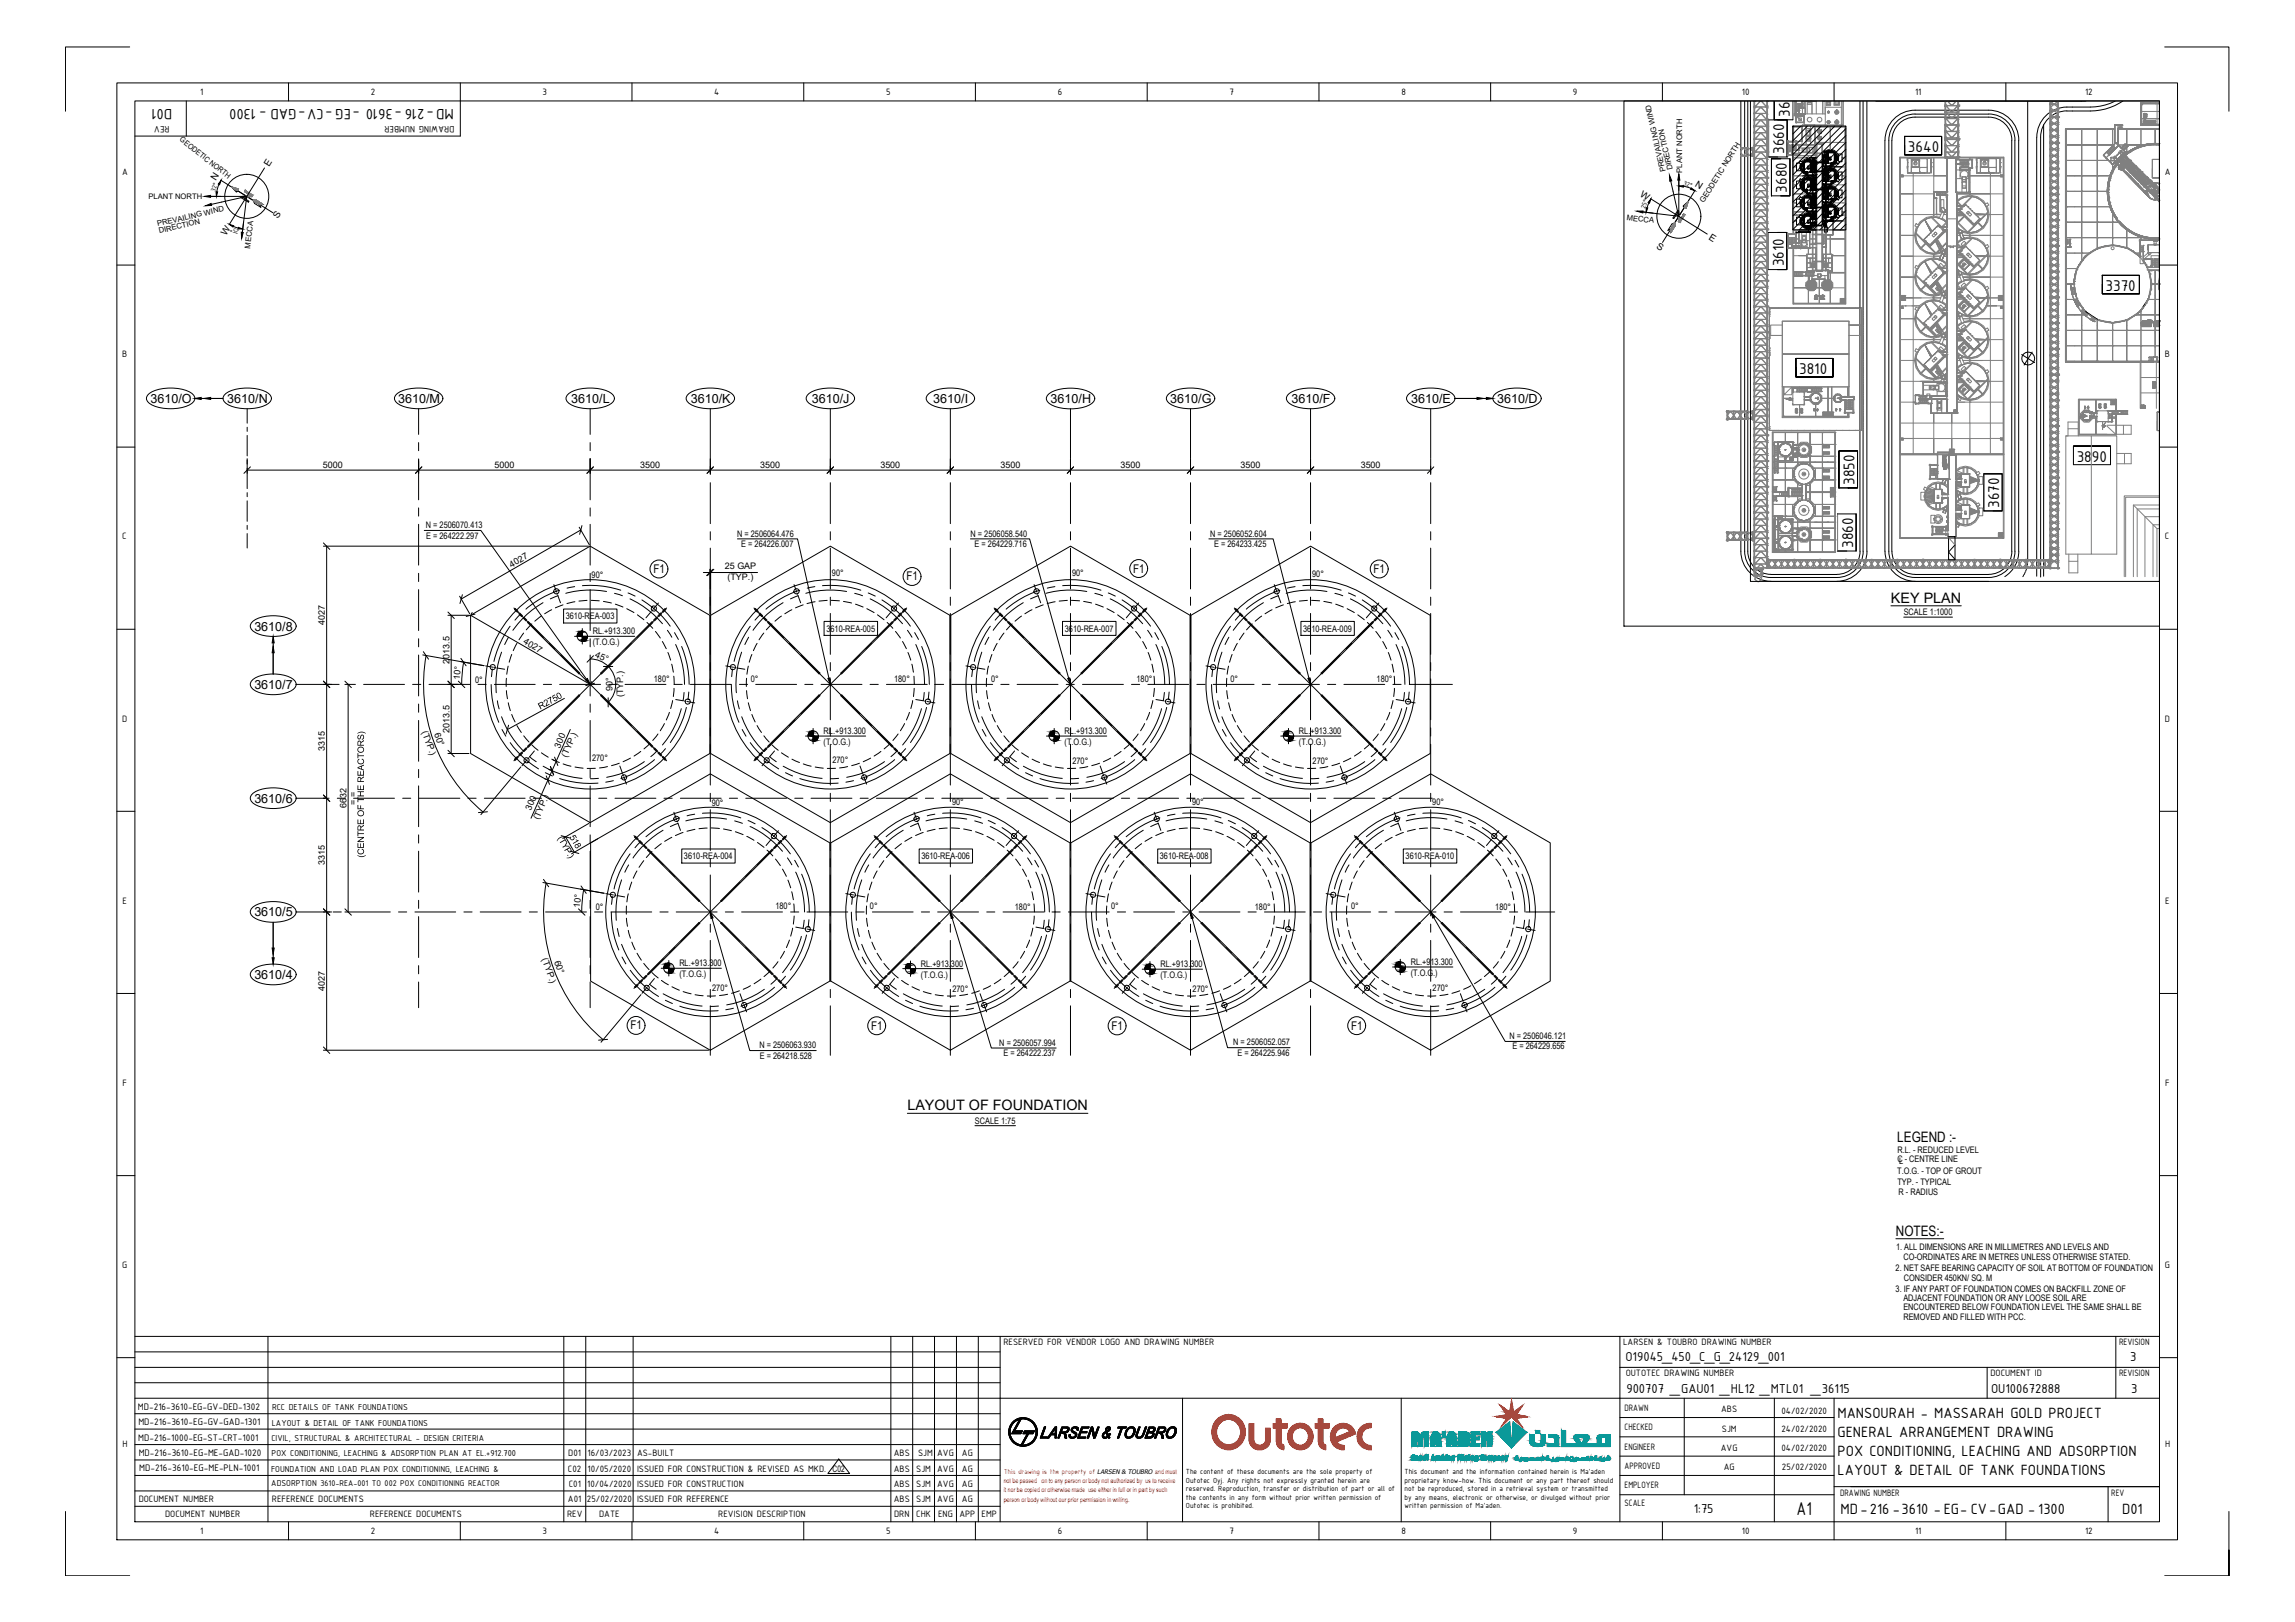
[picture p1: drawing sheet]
<svg xmlns="http://www.w3.org/2000/svg" width="841mm" height="594mm" viewBox="0 0 841 594" stroke-linecap="round" stroke-linejoin="round" font-family="sans-serif">
<defs><g id="words">
<text font-size="7.3" x="658.4" y="554.8">A1</text>
<g font-size="6.1">
<text x="655.9" y="42.7" transform="rotate(-90 655.9 42.7)">3650</text>
<text x="653.8" y="56.3" transform="rotate(-90 653.8 56.3)">3660</text>
<text x="699.2" y="55.6">3640</text>
<text x="654.8" y="70.5" transform="rotate(-90 654.8 70.5)">3680</text>
<text x="653.7" y="97.5" transform="rotate(-90 653.7 97.5)">3610</text>
<text x="771.6" y="106.5">3370</text>
<text x="659.3" y="137">3810</text>
<text x="761" y="169.1">3890</text>
<text x="679.6" y="177.5" transform="rotate(-90 679.6 177.5)">3850</text>
<text x="732.6" y="185.9" transform="rotate(-90 732.6 185.9)">3670</text>
<text x="679.1" y="200.6" transform="rotate(-90 679.1 200.6)">3860</text>
</g>
<g font-size="5.9">
<text x="63.1" y="39.8" transform="rotate(-180 63.1 39.8)">D01</text>
<text x="166.3" y="39.8" transform="rotate(-180 166.3 39.8)">MD-216 -3610 -EG -CV-GAD - 1300</text>
<text x="673.3" y="519.2">MANSOURAH - MASSARAH GOLD PROJECT</text>
<text x="673.4" y="526.3">GENERAL ARRANGEMENT DRAWING</text>
<text x="673.4" y="533.3">POX CONDITIONING, LEACHING AND ADSORPTION</text>
<text x="673.4" y="540.4">LAYOUT &amp; DETAIL OF TANK FOUNDATIONS</text>
<text x="674.5" y="554.5">MD-216 -3610 -EG- CV-GAD - 1300</text>
<text x="777.7" y="554.5">D01</text>
</g>
<g font-size="5.3">
<text x="692.9" y="220.8">KEY PLAN</text>
<text x="332.5" y="406.6">LAYOUT OF FOUNDATION</text>
<text x="695.3" y="418.1">LEGEND :-</text>
<text x="694.8" y="452.6">NOTES:-</text>
</g>
<g font-size="5.1">
<text x="595.7" y="498.4">O19045_450_C_G_24129_001</text>
<text x="780.7" y="498.4">3</text>
<text x="596" y="510.2">900707 _GAU01 _HL12 _MTL01 _36115</text>
<text x="729.6" y="510.2">OU100672888</text>
<text x="781" y="510.2">3</text>
<text x="620.7" y="554.1">1:75</text>
</g>
<g font-size="4.6">
<text x="55.1" y="147.6">3610/O</text>
<text x="83.3" y="147.6">3610/N</text>
<text x="145.9" y="147.6">3610/M</text>
<text x="209.4" y="147.6">3610/L</text>
<text x="253.1" y="147.6">3610/K</text>
<text x="297.5" y="147.6">3610/J</text>
<text x="342" y="147.6">3610/I</text>
<text x="385" y="147.7">3610/H</text>
<text x="428.9" y="147.6">3610/G</text>
<text x="473.2" y="147.6">3610/F</text>
<text x="517.1" y="147.6">3610/E</text>
<text x="548.6" y="147.6">3610/D</text>
<text x="93.2" y="231">3610/8</text>
<text x="93.2" y="252.4">3610/7</text>
<text x="93.2" y="294">3610/6</text>
<text x="93.2" y="335.7">3610/5</text>
<text x="93.2" y="358.6">3610/4</text>
</g>
<g font-size="4.4">
<text x="239.4" y="209.9">F1</text>
<text x="415.2" y="209.7">F1</text>
<text x="503.4" y="209.9">F1</text>
<text x="332.2" y="212.6">F1</text>
<text x="231" y="377">F1</text>
<text x="319.2" y="377.2">F1</text>
<text x="407.3" y="377.2">F1</text>
<text x="495.1" y="377.2">F1</text>
</g>
<g font-size="3.8">
<text x="50.5" y="516.4">MD-216-3610-EG-GV-DED-1302</text>
<text x="50.7" y="527.7">MD-216-1000-EG-ST-CRT-1001</text>
<text x="50.7" y="522.1">MD-216-3610-EG-GV-GAD-1301</text>
<text x="50.8" y="533.4">MD-216-3610-EG-ME-GAD-1020</text>
<text x="51" y="538.8">MD-216-3610-EG-ME-PLN-1001</text>
</g>
<g font-size="3.7">
<text x="73.4" y="34.8">1</text>
<text x="135.9" y="34.8">2</text>
<text x="198.8" y="34.7">3</text>
<text x="261.7" y="34.8">4</text>
<text x="324.7" y="34.7">5</text>
<text x="387.7" y="34.8">6</text>
<text x="450.6" y="34.8">7</text>
<text x="513.5" y="34.8">8</text>
<text x="576.4" y="34.7">9</text>
<text x="638.3" y="34.8">10</text>
<text x="701.8" y="34.8">11</text>
<text x="764.1" y="34.8">12</text>
<text x="62.1" y="46.3" transform="rotate(-180 62.1 46.3)">REV</text>
<text x="166.5" y="46.3" transform="rotate(-180 166.5 46.3)">DRAWING NUMBER</text>
<text x="44.7" y="64.2">A</text>
<text x="793.3" y="64.2">A</text>
<text x="44.8" y="130.9">B</text>
<text x="793.4" y="130.9">B</text>
<text x="44.8" y="197.6">C</text>
<text x="793.4" y="197.6">C</text>
<text x="44.7" y="264.3">D</text>
<text x="793.3" y="264.3">D</text>
<text x="44.9" y="331">E</text>
<text x="793.4" y="331">E</text>
<text x="44.9" y="397.7">F</text>
<text x="793.5" y="397.7">F</text>
<text x="44.8" y="464.4">G</text>
<text x="793.4" y="464.4">G</text>
<text x="367.7" y="492.8">RESERVED FOR VENDOR LOGO AND DRAWING NUMBER</text>
<text x="594.8" y="492.8">LARSEN &amp; TOUBRO DRAWING NUMBER</text>
<text x="776.5" y="492.8">REVISION</text>
<text x="595.7" y="504.1">OUTOTEC DRAWING NUMBER</text>
<text x="729.4" y="504.1">DOCUMENT ID</text>
<text x="776.5" y="504.1">REVISION</text>
<text x="595.3" y="516.8">DRAWN</text>
<text x="630.8" y="517.3">ABS</text>
<text x="652.8" y="518">04/02/2020</text>
<text x="595.3" y="523.9">CHECKED</text>
<text x="631" y="524.4">SJM</text>
<text x="652.8" y="524.4">24/02/2020</text>
<text x="44.9" y="530.1">H</text>
<text x="208.3" y="533.3">D01</text>
<text x="215.3" y="533.3">16/03/2023</text>
<text x="233.5" y="533.3">AS-BUILT</text>
<text x="327.5" y="533.3">ABS</text>
<text x="336.5" y="533.3">SJM</text>
<text x="343.4" y="533.3">AVG</text>
<text x="352.5" y="533.3">AG</text>
<text x="595.3" y="531">ENGINEER</text>
<text x="630.6" y="531.3">AVG</text>
<text x="652.8" y="531.4">04/02/2020</text>
<text x="793.4" y="530.1">H</text>
<text x="208.1" y="539">C02</text>
<text x="215.3" y="539">10/05/2020</text>
<text x="233.5" y="539">ISSUED FOR CONSTRUCTION &amp; REVISED AS MKD.</text>
<text x="327.5" y="539">ABS</text>
<text x="335.8" y="539">SJM</text>
<text x="343.4" y="539">AVG</text>
<text x="352.5" y="539">AG</text>
<text x="595.3" y="538">APPROVED</text>
<text x="631.7" y="538.5">AG</text>
<text x="653" y="538.5">25/02/2020</text>
<text x="208.4" y="544.6">C01</text>
<text x="215.2" y="544.6">10/04/2020</text>
<text x="233.5" y="544.6">ISSUED FOR CONSTRUCTION</text>
<text x="327.5" y="544.6">ABS</text>
<text x="335.8" y="544.6">SJM</text>
<text x="343.4" y="544.6">AVG</text>
<text x="352.5" y="544.6">AG</text>
<text x="595.3" y="545.1">EMPLOYER</text>
<text x="50.8" y="550.3">DOCUMENT NUMBER</text>
<text x="99.6" y="550.3">REFERENCE DOCUMENTS</text>
<text x="208.1" y="550.3">A01</text>
<text x="215.1" y="550.3">25/02/2020</text>
<text x="233.5" y="550.3">ISSUED FOR REFERENCE</text>
<text x="327.5" y="550.3">ABS</text>
<text x="335.8" y="550.3">SJM</text>
<text x="343.4" y="550.3">AVG</text>
<text x="352.5" y="550.3">AG</text>
<text x="595.3" y="551.6">SCALE</text>
<text x="674.3" y="548">DRAWING NUMBER</text>
<text x="773.7" y="548">REV</text>
<text x="60.5" y="555.7">DOCUMENT NUMBER</text>
<text x="135.6" y="555.7">REFERENCE DOCUMENTS</text>
<text x="207.8" y="555.7">REV</text>
<text x="219.6" y="555.7">DATE</text>
<text x="263.2" y="555.7">REVISION DESCRIPTION</text>
<text x="327.6" y="555.7">DRN</text>
<text x="335.8" y="555.7">CHK</text>
<text x="343.8" y="555.7">ENG</text>
<text x="351.6" y="555.7">APP</text>
<text x="359.7" y="555.7">EMP</text>
<text x="73.4" y="561.7">1</text>
<text x="135.9" y="561.8">2</text>
<text x="198.8" y="561.7">3</text>
<text x="261.7" y="561.7">4</text>
<text x="324.7" y="561.7">5</text>
<text x="387.7" y="561.8">6</text>
<text x="450.6" y="561.7">7</text>
<text x="513.5" y="561.7">8</text>
<text x="576.4" y="561.9">9</text>
<text x="638.3" y="561.7">10</text>
<text x="701.8" y="561.7">11</text>
<text x="764.1" y="561.8">12</text>
</g>
<g font-size="3.5">
<text x="98.6" y="61.2" transform="rotate(-58 98.6 61.2)">E</text>
<text x="79.1" y="66.2" transform="rotate(-57 79.1 66.2)">N</text>
<text x="600.9" y="71.7" transform="rotate(32 600.9 71.7)">W</text>
<text x="621" y="68" transform="rotate(31 621 68)">N</text>
<text x="101.9" y="80.4" transform="rotate(-58 101.9 80.4)">S</text>
<text x="82.9" y="86.3" transform="rotate(-58 82.9 86.3)">W</text>
<text x="625.9" y="87.4" transform="rotate(32 625.9 87.4)">E</text>
<text x="606.7" y="90.7" transform="rotate(32 606.7 90.7)">S</text>
</g>
<g font-size="3.4">
<text x="99.7" y="516.5">RCC DETAILS OF TANK FOUNDATIONS</text>
<text x="99.5" y="527.6">CIVIL, STRUCTURAL &amp; ARCHITECTURAL - DESIGN CRITERIA</text>
<text x="99.6" y="522.2">LAYOUT &amp; DETAIL OF TANK FOUNDATIONS</text>
<text x="99.6" y="533.3">POX CONDITIONING, LEACHING &amp; ADSORPTION PLAN AT EL.+912.700</text>
<text x="99.3" y="539">FOUNDATION AND LOAD PLAN POX CONDITIONING, LEACHING &amp;</text>
<text x="99.4" y="544.3">ADSORPTION 3610-REA-001 TO 002 POX CONDITIONING REACTOR</text>
</g>
<g font-size="3.3">
<text x="118.3" y="171.5">5000</text>
<text x="181.2" y="171.5">5000</text>
<text x="234.6" y="171.5">3500</text>
<text x="278.6" y="171.5">3500</text>
<text x="322.6" y="171.5">3500</text>
<text x="366.6" y="171.5">3500</text>
<text x="410.6" y="171.5">3500</text>
<text x="454.6" y="171.5">3500</text>
<text x="498.6" y="171.5">3500</text>
<text x="156.1" y="193.4">N = 2506070.413</text>
<text x="156.2" y="197.5">E = 264222.297</text>
<text x="270.1" y="196.5">N = 2506064.476</text>
<text x="355.7" y="196.5">N = 2506058.540</text>
<text x="443.5" y="196.5">N = 2506052.604</text>
<text x="271.6" y="200.3">E = 264226.007</text>
<text x="357.2" y="200.3">E = 264229.716</text>
<text x="445" y="200.3">E = 264233.425</text>
<text x="187.5" y="208" transform="rotate(-30 187.5 208)">4027</text>
<text x="265.6" y="208.5">25 GAP</text>
<text x="216.8" y="211.7">90°</text>
<text x="266.6" y="212.5">(TYP.)</text>
<text x="304.9" y="211">90°</text>
<text x="392.9" y="211.1">90°</text>
<text x="480.9" y="211.2">90°</text>
<text x="207.3" y="226.9">3610-REA-003</text>
<text x="697.6" y="225.4">SCALE 1:1000</text>
<text x="119.1" y="229" transform="rotate(-90 119.1 229)">4027</text>
<text x="217.2" y="232.3">RL.+913.300</text>
<text x="302.8" y="231.4">3610-REA-005</text>
<text x="390.2" y="231.4">3610-REA-007</text>
<text x="477.5" y="231.4">3610-REA-009</text>
<text x="191.5" y="235.6" transform="rotate(30 191.5 235.6)">4027</text>
<text x="217.2" y="236.4">(T.O.G.)</text>
<text x="164.7" y="243" transform="rotate(-90 164.7 243)">2013.5</text>
<text x="217.9" y="240.6" transform="rotate(23 217.9 240.6)">45°</text>
<text x="168.5" y="249.1" transform="rotate(-85 168.5 249.1)">10°</text>
<text x="174.1" y="250">0°</text>
<text x="239.6" y="249.7">180°</text>
<text x="275.2" y="249.7">0°</text>
<text x="327.6" y="250">180°</text>
<text x="363.2" y="249.7">0°</text>
<text x="416.5" y="250">180°</text>
<text x="450.9" y="249.7">0°</text>
<text x="504.5" y="250">180°</text>
<text x="224.4" y="253.1" transform="rotate(-90 224.4 253.1)">90°</text>
<text x="228.4" y="255.5" transform="rotate(-90 228.4 255.5)">(TYP.)</text>
<text x="198" y="259.9" transform="rotate(-28 198 259.9)">R2750</text>
<text x="154.5" y="268" transform="rotate(70 154.5 268)">(TYP.)</text>
<text x="159.1" y="268.9" transform="rotate(70 159.1 268.9)">60°</text>
<text x="164.7" y="268.4" transform="rotate(-90 164.7 268.4)">2013.5</text>
<text x="301.8" y="268.8">RL.+913.300</text>
<text x="390.1" y="268.8">RL.+913.300</text>
<text x="476" y="268.8">RL.+913.300</text>
<text x="119.1" y="275.2" transform="rotate(-90 119.1 275.2)">3315</text>
<text x="205.2" y="274.2" transform="rotate(-66 205.2 274.2)">300</text>
<text x="301.8" y="272.9">(T.O.G.)</text>
<text x="390.1" y="272.9">(T.O.G.)</text>
<text x="476" y="272.9">(T.O.G.)</text>
<text x="207.7" y="277.6" transform="rotate(-66 207.7 277.6)">(TYP.)</text>
<text x="217" y="278.6">270°</text>
<text x="305" y="279.6">270°</text>
<text x="393" y="279.7">270°</text>
<text x="481" y="279.8">270°</text>
<text x="126.9" y="296" transform="rotate(-90 126.9 296)">6632</text>
<text x="130.5" y="294.7" transform="rotate(-90 130.5 294.7)">= =</text>
<text x="194.5" y="297" transform="rotate(-66 194.5 297)">300</text>
<text x="260.8" y="295">90°</text>
<text x="348.9" y="294.8">90°</text>
<text x="436.9" y="294.8">90°</text>
<text x="524.9" y="294.8">90°</text>
<text x="197.3" y="300.5" transform="rotate(-66 197.3 300.5)">(TYP.)</text>
<text x="204.2" y="307" transform="rotate(60 204.2 307)">(TYP.)</text>
<text x="208.6" y="306.6" transform="rotate(60 208.6 306.6)">518</text>
<text x="119.1" y="316.9" transform="rotate(-90 119.1 316.9)">3315</text>
<text x="250.6" y="314.8">3610-REA-004</text>
<text x="337.6" y="314.8">3610-REA-006</text>
<text x="425.1" y="314.8">3610-REA-008</text>
<text x="515.1" y="314.8">3610-REA-010</text>
<text x="212.5" y="332.4" transform="rotate(-85 212.5 332.4)">10°</text>
<text x="218.3" y="333.3">0°</text>
<text x="284.2" y="333">180°</text>
<text x="318.8" y="333.1">0°</text>
<text x="371.9" y="333.3">180°</text>
<text x="407.1" y="333.1">0°</text>
<text x="459.9" y="333.3">180°</text>
<text x="495.2" y="333.1">0°</text>
<text x="547.9" y="333.3">180°</text>
<text x="198.6" y="351.4" transform="rotate(70 198.6 351.4)">(TYP.)</text>
<text x="203.1" y="352.2" transform="rotate(70 203.1 352.2)">60°</text>
<text x="248.9" y="353.9">RL.+913.300</text>
<text x="517" y="353.4">RL.+913.300</text>
<text x="248.9" y="357.9">(T.O.G.)</text>
<text x="337.5" y="354">RL.+913.300</text>
<text x="337.5" y="358.1">(T.O.G.)</text>
<text x="425.2" y="354.2">RL.+913.300</text>
<text x="425.2" y="358.3">(T.O.G.)</text>
<text x="517" y="357.5">(T.O.G.)</text>
<text x="119.1" y="363" transform="rotate(-90 119.1 363)">4027</text>
<text x="261" y="362.9">270°</text>
<text x="349" y="363.3">270°</text>
<text x="437" y="363.3">270°</text>
<text x="525" y="363">270°</text>
<text x="278.3" y="383.9">N = 2506063.930</text>
<text x="366.2" y="383">N = 2506057.994</text>
<text x="451.9" y="382.8">N = 2506052.057</text>
<text x="553.2" y="380.6">N = 2506046.121</text>
<text x="278.4" y="387.7">E = 264218.528</text>
<text x="367.7" y="386.7">E = 264222.237</text>
<text x="453.5" y="386.6">E = 264225.946</text>
<text x="554.3" y="384.4">E = 264229.656</text>
<text x="357.3" y="411.6">SCALE 1:75</text>
<text x="695.3" y="425.8">C - CENTRE LINE</text>
<text x="695.4" y="422.2">R.L. - REDUCED LEVEL</text>
<text x="695.3" y="430">T.O.G. - TOP OF GROUT</text>
<text x="695.9" y="426.5">L</text>
<text x="695.4" y="433.9">TYP. - TYPICAL</text>
<text x="695.7" y="437.6">R - RADIUS</text>
<text x="694.8" y="457.8">1. ALL DIMENSIONS ARE IN MILLIMETRES AND LEVELS AND</text>
<text x="697.5" y="461.3">CO-ORDINATES ARE IN METRES UNLESS OTHERWISE STATED.</text>
<text x="694.7" y="465.6">2. NET SAFE BEARING CAPACITY OF SOIL AT BOTTOM OF FOUNDATION</text>
<text x="694.7" y="473.1">3. IF ANY PART OF FOUNDATION COMES ON BACKFILL ZONE OF</text>
<text x="697.7" y="469.1">CONSIDER 450KN/ SQ. M</text>
<text x="697.5" y="479.9">ENCOUNTERED BELOW FOUNDATION LEVEL THE SAME SHALL BE</text>
<text x="697.5" y="476.5">ADJACENT FOUNDATION OR ANY LOOSE SOIL ARE</text>
<text x="697.5" y="483.4">REMOVED AND FILLED WITH PCC.</text>
<text x="305.1" y="539.1">C02</text>
</g>
<g font-size="2.9">
<text x="434.6" y="539.9">The content of these documents are the sole property of</text>
<text x="514.7" y="539.9">This document and the information contained herein is Ma'aden</text>
<text x="434.6" y="543.1">Outotec Oyj. Any rights not expressly granted herein are</text>
<text x="514.7" y="543.1">proprietary know-how. This document or any part thereof should</text>
<text x="434.6" y="546.2">reserved. Reproduction, transfer or distribution of part or all of</text>
<text x="434.6" y="549.4">the contents in any form without prior written permission of</text>
<text x="514.7" y="546.2">not be reproduced, stored in a retrieval system or transmitted</text>
<text x="514.7" y="549.4">by any means, electronic or otherwise, or divulged without prior</text>
<text x="434.6" y="552.5">Outotec is prohibited.</text>
<text x="514.7" y="552.5">written permission of Ma'aden.</text>
</g>
<g font-size="2.8">
<text x="65.7" y="51.4" transform="rotate(38 65.7 51.4)">GEODETIC NORTH</text>
<text x="610.4" y="62.6" transform="rotate(-103 610.4 62.6)">PREVAILING WIND</text>
<text x="613" y="62.1" transform="rotate(-103 613 62.1)">DIRECTION</text>
<text x="616.4" y="63.3" transform="rotate(-90 616.4 63.3)">PLANT NORTH</text>
<text x="54.4" y="72.7">PLANT NORTH</text>
<text x="624.4" y="74.4" transform="rotate(-58 624.4 74.4)">GEODETIC NORTH</text>
<text x="57.9" y="82.9" transform="rotate(-13 57.9 82.9)">PREVAILING WIND</text>
<text x="596" y="80.5" transform="rotate(7 596 80.5)">MECCA</text>
<text x="58.4" y="85.4" transform="rotate(-13 58.4 85.4)">DIRECTION</text>
<text x="91.6" y="91.1" transform="rotate(-83 91.6 91.1)">MECCA</text>
</g>
<g font-size="2.6">
<text x="78.9" y="70.4" transform="rotate(-74 78.9 70.4)">32°</text>
<text x="616.8" y="67.7" transform="rotate(16 616.8 67.7)">32°</text>
<text x="602.9" y="76.6" transform="rotate(-71 602.9 76.6)">25°</text>
<text x="87.8" y="84.3" transform="rotate(-160 87.8 84.3)">25°</text>
</g>
<text font-size="2.6" fill="#f00" x="367.9" y="539.8">This drawing is the property of</text>
<g font-size="2.4" fill="#f00">
<text x="367.8" y="543.2">not be passed on to any person or body not authorized by us to receive</text>
<text x="367.8" y="546.6">it nor be copied or otherwise made use either in full or in part by such</text>
<text x="367.8" y="550">person or body without our prior permission in writing.</text>
</g>
<text font-size="2.3" x="402.1" y="539.8">LARSEN &amp; TOUBRO and must</text>
</g></defs>
<!-- layer: CI-CEN -->
<g fill="none" stroke="#000" stroke-width=".37">
<path d="M90.6 149.7v5.3M90.6 156.5v1.5M90.6 159.5v7.5M153.4 149.7v9.4M216.3 149.7v9.4M260.3 149.7v18.1M304.3 149.7v18.1M348.3 149.7v18.1M392.3 149.7v18.1M436.3 149.7v18.1M480.3 149.7v18.1M524.3 149.7v18.1"/>
<path d="M90.6 168.5v1.5M90.6 171.5v7.5M153.4 162.1v3M153.4 168.1v15M216.3 162.1v3M216.3 168.1v15M260.3 170.8v3M260.3 176.8v15M304.3 170.8v3M304.3 176.8v15M348.3 170.8v3M348.3 176.8v15"/>
<path d="M392.3 170.8v3M392.3 176.8v15M436.3 170.8v3M436.3 176.8v15M480.3 170.8v3M480.3 176.8v15M524.3 170.8v3M524.3 176.8v15M90.6 180.4v1.5M90.6 183.4v7.5M90.6 192.4v1.5M90.6 195.4v5.3"/>
<path d="M153.4 186v3M153.4 192v15M216.3 186v3M216.3 192v15M260.3 194.7v3.1M304.3 194.7v3.1M348.3 194.7v3.1M392.3 194.7v3.1M436.3 194.7v3.1M480.3 194.7v3.1M524.3 194.7v3.1M153.4 210v3"/>
<path d="M153.4 216v14.9M203 214.1l.9 2.7M204.1 217.2l.1 .4M204.4 218.1l1 2.7M204.5 218.2l-2.8 1.1M205 216.2l-.9 .3a36.4 36.4 0 0 0-11.4 6.6M210.6 214.9l-2.8 .5M213.4 214.5h.4a36.2 36.2 0 0 1 13.7 1.7M216.3 210v3M216.3 216v14.9M222.3 216.6a33.9 33.9 0 0 0-15 .7M225.2 217.3l2.9 .9"/>
<path d="M230.2 217.2l2.5 1.1M230.9 219.3l.5 .3a35.5 35.5 0 0 1 11.4 8.8M235.2 219.7a37 37 0 0 1 10.4 9.6M260.3 200.8v14.9M260.3 218.7v3M291 214.1l1 2.7M292.1 217.2l.2 .4M292.4 218.2l-2.7 1.1M292.4 218.1l1 2.7M293.1 216.2a35 35 0 0 0-12.4 6.9M298.6 214.9l-2.8 .5M301.4 214.5h.4a35.9 35.9 0 0 1 13.7 1.7"/>
<path d="M304.3 200.8v14.9M304.3 218.7v3M310.2 216.6a33.9 33.9 0 0 0-14.9 .7M313.2 217.3l2.9 .9M318.2 217.2l2.5 1.1M318.9 219.3l.5 .3a34.7 34.7 0 0 1 11.3 8.8M323.2 219.7a36.4 36.4 0 0 1 10.4 9.6M348.3 200.8v14.9M348.3 218.7v3M379 214.1l.9 2.7M380.1 217.2l.2 .4M380.4 218.1l1 2.7"/>
<path d="M380.4 218.2l-2.8 1.1M381.1 216.2l-1 .3a36 36 0 0 0-11.4 6.6M386.6 214.9l-2.8 .5M389.4 214.5h.4a36.2 36.2 0 0 1 13.7 1.7M392.3 200.8v14.9M392.3 218.7v3M398.3 216.6a33.9 33.9 0 0 0-15 .7M401.2 217.3l2.9 .9M406.1 217.2l2.6 1.1M406.9 219.3l.5 .3a35.9 35.9 0 0 1 11.3 8.8M411.2 219.7a38 38 0 0 1 10.4 9.6M436.3 200.8v14.9"/>
<path d="M436.3 218.7v3M467 214.1l.9 2.7M468.1 217.2l.1 .4M468.4 218.1l1 2.7M468.4 218.2l-2.7 1.1M469 216.2l-.9 .3a36.4 36.4 0 0 0-11.4 6.6M474.6 214.9l-2.8 .5M477.4 214.5h.4a36.2 36.2 0 0 1 13.7 1.7M480.3 200.8v14.9M480.3 218.7v3M486.3 216.6a33.9 33.9 0 0 0-15 .7M489.2 217.3l2.9 .9"/>
<path d="M494.1 217.2l2.6 1.1M494.9 219.3l.5 .3a35.5 35.5 0 0 1 11.4 8.8M499.2 219.7a37 37 0 0 1 10.4 9.6M524.3 200.8v14.9M524.3 218.7v3M153.4 233.9v3M153.4 239.9v15M183.8 238.9a34.9 34.9 0 0 0-2 14.8M186.3 233.4l-1.4 2.7M186.9 229.4l-.3 .4a35.8 35.8 0 0 0-5.6 12.4M188.3 222.7l10.8 10.8M190.6 225.1l-1.9 2"/>
<path d="M199 220.7a34.4 34.4 0 0 0-11.1 10.2M201.2 235.6l2.2 2.2M205.5 239.9l21.6 21.6M216.3 233.9v3M216.3 239.9v15M227.1 239.8l-21.6 21.7M231.3 235.6l-2.1 2.1M238.6 224.1l-1.9 2.2M239.2 223.4l-.3 .3M241.3 220.9l-1.9 2.2M244.3 222.7l-10.8 10.8M244.6 230.9l1.6 2.5"/>
<path d="M247.2 231.7l1.4 2.5M247.6 236.1l.2 .5a34.4 34.4 0 0 1 3.1 14.1M249.8 236.8a36.9 36.9 0 0 1 2.7 13.9M260.3 224.7v15M271.8 238.9a34 34 0 0 0-1.9 14.8M274.3 233.4l-1.3 2.7M274.9 229.4l-.3 .4a35.8 35.8 0 0 0-5.6 12.4M276.3 222.7l10.8 10.8M278.6 225.1l-1.9 2M287 220.7a33.7 33.7 0 0 0-11 10.2M289.2 235.6l2.2 2.2M293.5 239.9l10.8 10.8"/>
<path d="M304.3 224.7v15M315.1 239.8l-21.6 21.7M319.3 235.6l-2.1 2.1M326.6 224.1l-1.9 2.2M327.1 223.4l-.3 .3M329.3 220.9l-1.9 2.2M332.3 222.7l-10.8 10.8M332.6 230.9l1.6 2.5M335.2 231.7l1.4 2.5M335.6 236.1l.3 .5a33.4 33.4 0 0 1 2.9 14.1M337.8 236.8a35.8 35.8 0 0 1 2.8 13.9M348.3 224.7v15"/>
<path d="M359.8 238.9a34.9 34.9 0 0 0-2 14.8M362.4 233.4l-1.4 2.7M362.9 229.4l-.3 .4a34.6 34.6 0 0 0-5.6 12.4M364.3 222.7l10.8 10.8M366.6 225.1l-1.9 2M375 220.7a33.7 33.7 0 0 0-11 10.2M377.2 235.6l2.1 2.2M381.5 239.9l21.6 21.6M392.3 224.7v15M403.1 239.8l-21.6 21.7M407.4 235.6l-2.2 2.1M414.6 224.1l-1.9 2.2"/>
<path d="M415.1 223.4l-.2 .3M417.3 220.9l-1.9 2.2M420.3 222.7l-10.8 10.8M420.6 230.9l1.6 2.5M423.2 231.7l1.4 2.5M423.6 236.1l.3 .5a35.3 35.3 0 0 1 2.9 14.1M425.8 236.8a35.8 35.8 0 0 1 2.8 13.9M436.3 224.7v15M447.8 238.9a34.9 34.9 0 0 0-2 14.8M450.3 233.4l-1.4 2.7M450.9 229.4l-.3 .4a35.8 35.8 0 0 0-5.6 12.4M452.3 222.7l10.8 10.8"/>
<path d="M454.6 225.1l-1.9 2M463 220.7a34.4 34.4 0 0 0-11.1 10.2M465.2 235.6l2.1 2.2M469.5 239.9l21.6 21.6M480.3 224.7v15M491.1 239.8l-21.6 21.7M495.3 235.6l-2.1 2.1M502.6 224.1l-1.9 2.2M503.2 223.4l-.3 .3M505.3 220.9l-1.9 2.2M508.3 222.7l-10.9 10.8M508.6 230.9l1.6 2.5"/>
<path d="M511.2 231.7l1.4 2.5M511.6 236.1l.2 .5a34.4 34.4 0 0 1 3 14.1M513.8 236.8a36.9 36.9 0 0 1 2.7 13.9M524.3 224.7v15M108.5 250.7h15.8M127.3 250.7h2.9M133.3 250.7h14.9M151.2 250.7h3M153.4 257.9v3M157.2 250.7h15M175.2 250.7h3M178 243.9l2.8 .5"/>
<path d="M180 250.7a35.8 35.8 0 0 0 2.8 13.9M180.5 245l-.4 2.8M181.2 250.7h14.9M181.2 244.5l.5 .1M182.1 244.7l2.8 .4M182.3 256.7l.6 2.9M199.1 250.7h3M205.1 250.7h15M216.3 257.9v3M223.1 250.7h2.9M229.1 250.7h14.9M247 250.7h3"/>
<path d="M247.6 256.2l2.8 .5M249.7 259.6l-.2 .6a34.7 34.7 0 0 1-6.7 12.7M250.7 253.6l-.4 3M250.9 256.8l.4 .1M251.5 259.1a36.2 36.2 0 0 1-5.9 12.9M251.7 256.9l2.9 .5M252.4 253.5l-.3 2.8M253 250.7h15M260.3 242.7v2.9M260.3 248.6v15M266 243.9l2.8 .5M268 250.7a35.8 35.8 0 0 0 2.8 13.9"/>
<path d="M268.5 245l-.4 2.8M269.2 244.5l.5 .1M270.1 244.7l2.9 .4M270.2 256.7l.7 2.9M271 250.7h3M276.9 250.7h15M294.9 250.7h3M300.9 250.7h15M304.3 242.7v2.9M304.3 248.6v15M304.3 250.7l10.8 10.8M318.8 250.7h3"/>
<path d="M324.9 250.7h14.9M335.6 256.2l2.8 .5M337.7 259.6l-.2 .6a34.7 34.7 0 0 1-6.7 12.7M338.7 253.6l-.4 3M338.9 256.8l.4 .1M339.5 259.1l-.3 1.3a36.3 36.3 0 0 1-5.5 11.6M339.8 256.9l2.8 .5M340.4 253.5l-.3 2.8M342.8 250.7h3M348.3 242.7v2.9M348.3 248.6v15M348.8 250.7h15"/>
<path d="M354 243.9l2.8 .5M356 250.7a34.8 34.8 0 0 0 2.8 13.9M356.4 245l-.3 2.8M357.2 244.5l.5 .1M358.1 244.7l2.8 .4M358.3 256.7l.6 2.9M366.8 250.7h3M372.7 250.7h15M390.7 250.7h3M392.3 242.7v2.9M392.3 248.6v15M396.7 250.7h15"/>
<path d="M414.6 250.7h3M420.7 250.7h14.9M423.6 256.2l2.8 .5M425.6 259.6l-.1 .6a34.7 34.7 0 0 1-6.7 12.7M426.7 253.6l-.4 3M426.9 256.8l.4 .1M427.6 259.1a35.4 35.4 0 0 1-6 12.9M427.8 256.9l2.8 .5M428.4 253.5l-.3 2.8M436.3 242.7v2.9M436.3 248.6v15M438.6 250.7h3"/>
<path d="M441.9 243.9l2.9 .5M444 250.7a35.8 35.8 0 0 0 2.8 13.9M444.4 245l-.3 2.8M444.6 250.7h15M445.2 244.5l.5 .1M446.1 244.7l2.8 .4M446.3 256.7l.6 2.9M462.6 250.7h2.9M468.5 250.7h15M480.3 242.7v2.9M480.3 248.6v15M486.5 250.7h3"/>
<path d="M492.5 250.7h14.9M510.4 250.7h3M511.6 256.2l2.8 .5M513.7 259.6l-.2 .6a34.7 34.7 0 0 1-6.7 12.7M514.7 253.6l-.4 3M514.9 256.8l.4 .1M515.5 259.1a36.2 36.2 0 0 1-5.9 12.9M515.7 256.9l2.9 .5M516.4 253.5l-.3 2.8M516.5 250.7h15.7M524.3 242.7v2.9M524.3 248.6v15"/>
<path d="M153.4 263.9v14.9M183.8 262.5a34.5 34.5 0 0 0 8.1 12.6M184 267.2l1.4 2.4M187 272a35.5 35.5 0 0 0 10.3 9.6M193.1 278.3l-1.8 2.2M193.7 277.6l-.3 .3M194.1 277.2l2.4 1.8M195.8 275.1l-1.8 2.2M199.1 267.9l-10.8 10.8M203.4 263.6l-2.2 2.1M216.3 263.9v14.9M229.2 263.6l2.1 2.1"/>
<path d="M233.5 267.9l10.8 10.8M236.1 278.9l-.5 .4a35 35 0 0 1-13.3 5.4M239.8 278.2l-.6 .6a35.8 35.8 0 0 1-11.7 6.3M240.7 275.1l-2.2 2M243.9 274.2l-2 2.1M260.3 266.6v3M260.3 272.6v14.9M271.8 262.5a33.6 33.6 0 0 0 8.1 12.6M272 267.2l1.4 2.4M274.9 272a36.4 36.4 0 0 0 10.5 9.6M281.1 278.3l-1.8 2.2M281.7 277.6l-.3 .3"/>
<path d="M282.1 277.2l2.4 1.8M283.8 275.1l-1.8 2.2M287.1 267.9l-10.8 10.8M291.4 263.6l-2.2 2.1M304.3 266.6v3M304.3 272.6v14.9M317.2 263.6l2.1 2.1M321.5 267.9l10.8 10.8M324.1 278.9l-.5 .4a34.8 34.8 0 0 1-13.3 5.4M327.9 278.2l-.7 .6a35.4 35.4 0 0 1-11.7 6.3M328.7 275.1l-2.2 2M331.9 274.2l-2 2.1"/>
<path d="M348.3 266.6v3M348.3 272.6v14.9M359.8 262.5a34.5 34.5 0 0 0 8.1 12.6M359.9 267.2l1.4 2.4M363 272a37 37 0 0 0 10.3 9.6M369.1 278.3l-1.8 2.2M369.7 277.6l-.3 .3M370.1 277.2l2.4 1.8M371.8 275.1l-1.8 2.2M375.1 267.9l-10.8 10.8M379.4 263.6l-2.1 2.1M392.3 266.6v3"/>
<path d="M392.3 272.6v14.9M405.2 263.6l2.2 2.1M409.5 267.9l10.8 10.8M412.1 278.9l-.5 .4a35 35 0 0 1-13.3 5.4M415.8 278.2l-.7 .6a34.7 34.7 0 0 1-11.6 6.3M416.7 275.1l-2.2 2M419.8 274.2l-1.9 2.1M436.3 266.6v3M436.3 272.6v14.9M447.8 262.5a35.1 35.1 0 0 0 8 12.6M448 267.2l1.4 2.4M451 272a35.5 35.5 0 0 0 10.3 9.6"/>
<path d="M457.1 278.3l-1.8 2.2M457.7 277.6l-.3 .3M458.1 277.2l2.4 1.8M459.8 275.1l-1.8 2.2M463.1 267.9l-10.8 10.8M467.3 263.6l-2.1 2.1M480.3 266.6v3M480.3 272.6v14.9M493.2 263.6l2.1 2.1M497.4 267.9l10.9 10.8M500.1 278.9l-.5 .4a35 35 0 0 1-13.3 5.4M503.8 278.2l-.6 .6a35.8 35.8 0 0 1-11.7 6.3"/>
<path d="M504.7 275.1l-2.2 2M507.9 274.2l-2 2.1M524.3 266.6v3M524.3 272.6v14.9M108.5 292.4h12.1M123.6 292.4h3M129.6 292.4h15M147.6 292.4h2.9M153.4 281.8v3M153.4 287.8v15M153.5 292.4h15M171.5 292.4h3"/>
<path d="M177.5 292.4h14.9M195.4 292.4h3M199 280.6a33.7 33.7 0 0 0 14.3 4.5M199.8 283l2.6 1.2M201.4 292.4h15M205.1 285.2l1.4 .4a35.6 35.6 0 0 0 12.6 1.2M216.3 281.8v3M216.3 287.8v15M219.3 285.1l-3 .1M219.4 292.4h3M224.8 285.9l-2.8 .6M225.4 292.4h15"/>
<path d="M227.1 280.6l1 2.7M228.3 283.7l.2 .4M228.6 284.5l1 2.7M243.3 292.4h3M247 297.5l.9 2.7M249.1 299.6l-1 .3a35 35 0 0 0-11.4 6.6M249.3 292.4h15M254.6 298.2l-2.8 .6M257.4 297.9l.4-.1a35 35 0 0 1 13.7 1.8M260.3 290.5v3.1M260.3 296.6v14.9M266.3 300a33.9 33.9 0 0 0-15 .7"/>
<path d="M267.3 292.4h3M273.3 292.4h14.9M287 280.6a34.2 34.2 0 0 0 14.3 4.5M287.9 283l2.5 1.2M291.2 292.4h3M293.1 285.2l1.4 .4a35.4 35.4 0 0 0 12.7 1.2M297.2 292.4h15M304.3 290.5v3.1M304.3 296.6v14.9M307.3 285.1l-3 .1M312.8 285.9l-2.8 .6M315.2 280.6l.9 2.7"/>
<path d="M315.2 292.4h3M316.3 283.7l.1 .4M316.6 284.5l1 2.7M321.2 292.4h15M335 297.5l.9 2.7M337 299.6l-.9 .3a35.4 35.4 0 0 0-11.4 6.6M339.1 292.4h3M342.6 298.2l-2.8 .6M345.1 292.4h15M345.4 297.9l.4-.1a35 35 0 0 1 13.7 1.8M348.3 290.5v3.1M348.3 296.6v14.9"/>
<path d="M354.3 300a33.9 33.9 0 0 0-15 .7M363.1 292.4h3M369 292.4h15M375 280.6a33.7 33.7 0 0 0 14.3 4.5M375.8 283l2.6 1.2M381.1 285.2a35.6 35.6 0 0 0 14.1 1.6M387 292.4h3M392.3 290.5v3.1M392.3 296.6v14.9M393 292.4h15M395.3 285.1l-3 .1M400.8 285.9l-2.8 .6"/>
<path d="M403.2 280.6l.9 2.7M404.3 283.7l.1 .4M404.6 284.5l1 2.7M411 292.4h3M417 292.4h14.9M423 297.5l1 2.7M425.1 299.6a35 35 0 0 0-12.4 6.9M430.6 298.2l-2.8 .6M433.4 297.9l.4-.1a34.7 34.7 0 0 1 13.6 1.8M434.9 292.4h3M436.3 290.5v3.1M436.3 296.6v14.9"/>
<path d="M440.9 292.4h15M442.2 300a33.9 33.9 0 0 0-14.9 .7M458.9 292.4h3M463 280.6a34.2 34.2 0 0 0 14.3 4.5M463.8 283l2.6 1.2M464.8 292.4h15M469.1 285.2l1.4 .4a35.6 35.6 0 0 0 12.6 1.2M480.3 290.5v3.1M480.3 296.6v14.9M482.8 292.4h3M483.3 285.1l-3 .1M488.8 285.9l-2.8 .6"/>
<path d="M488.8 292.4h15M491.1 280.6l1 2.7M492.3 283.7l.1 .4M492.6 284.5l1 2.7M506.8 292.4h3M510.9 297.5l1 2.7M512.8 292.4h12.1M513.1 299.6l-1 .3a35 35 0 0 0-11.4 6.6M518.6 298.2l-2.8 .6M521.4 297.9l.4-.1a35 35 0 0 1 13.7 1.8M524.3 290.5v3.1M524.3 296.6v14.9"/>
<path d="M530.3 300a33.9 33.9 0 0 0-15 .7M153.4 305.8v3M153.4 311.8v14.9M216.3 305.8v3M216.3 311.8v14.9M230.4 316.8l-1.4 2.7M230.9 312.7l-.3 .4a34.6 34.6 0 0 0-5.6 12.5M232.3 306l10.8 10.8M234.6 308.4l-1.9 2.1M243 304.1a34.5 34.5 0 0 0-11 10.2M245.2 319l2.1 2.1M248.1 300.6l.2 .4"/>
<path d="M248.4 301.4l1 2.7M248.4 301.6l-2.8 1.1M260.3 314.5v3M269.2 300.7l2.9 .9M274.1 300.5l2.6 1.2M274.9 302.7l.5 .3a35.9 35.9 0 0 1 11.4 8.8M275.4 319l-2.2 2.1M279.2 303.1a36.3 36.3 0 0 1 10.4 9.6M282.6 307.5l-1.9 2.2M283.2 306.8l-.3 .3M285.3 304.3l-1.9 2.1M288.3 306l-10.8 10.8"/>
<path d="M288.6 314.2l1.6 2.6M291.2 315.1l1.4 2.5M291.6 319.4l.3 .6a35.7 35.7 0 0 1 2.9 14M304.3 314.5v3M318.3 316.8l-1.4 2.7M318.9 312.7l-.3 .4a35.8 35.8 0 0 0-5.6 12.5M320.3 306l10.8 10.8M322.6 308.4l-1.9 2.1M331 304.1a35.2 35.2 0 0 0-11.1 10.2M333.2 319l2.2 2.1M336.1 300.6l.1 .4M336.4 301.4l1 2.7"/>
<path d="M336.5 301.6l-2.8 1.1M348.3 314.5v3M357.2 300.7l2.9 .9M362.1 300.5l2.6 1.2M362.9 302.7l.5 .3a35.5 35.5 0 0 1 11.4 8.8M363.3 319l-2.1 2.1M367.2 303.1a35.4 35.4 0 0 1 10.4 9.6M370.6 307.5l-1.9 2.2M371.2 306.8l-.3 .3M373.3 304.3l-1.9 2.1M376.3 306l-10.9 10.8M376.6 314.2l1.6 2.6"/>
<path d="M379.2 315.1l1.4 2.5M379.6 319.4l.2 .6a34.8 34.8 0 0 1 3 14M392.3 314.5v3M406.3 316.8l-1.4 2.7M406.9 312.7l-.3 .4a35.8 35.8 0 0 0-5.6 12.5M408.3 306l10.8 10.8M410.6 308.4l-1.9 2.1M419 304.1a34.5 34.5 0 0 0-11 10.2M421.2 319l2.2 2.1M424.1 300.6l.2 .4M424.4 301.6l-2.7 1.1M424.4 301.4l1 2.7"/>
<path d="M436.3 314.5v3M445.2 300.7l2.9 .9M450.1 300.5l2.6 1.2M450.9 302.7l.5 .3a34.7 34.7 0 0 1 11.3 8.8M451.3 319l-2.1 2.1M455.2 303.1a34.9 34.9 0 0 1 10.4 9.6M458.6 307.5l-1.9 2.2M459.1 306.8l-.3 .3M461.2 304.3l-1.8 2.1M464.3 306l-10.8 10.8M464.6 314.2l1.6 2.6M467.2 315.1l1.4 2.5"/>
<path d="M467.6 319.4l.3 .6a33.8 33.8 0 0 1 2.9 14M480.3 314.5v3M494.4 316.8l-1.4 2.7M494.9 312.7l-.3 .4a34.6 34.6 0 0 0-5.6 12.5M496.3 306l10.8 10.8M498.6 308.4l-1.9 2.1M507 304.1a34.5 34.5 0 0 0-11 10.2M509.2 319l2.1 2.1M512.1 300.6l.2 .4M512.4 301.4l1 2.7M512.4 301.6l-2.8 1.1M524.3 314.5v3"/>
<path d="M533.2 300.7l2.9 .9M538.1 300.5l2.6 1.2M538.8 302.7l.6 .3a35.9 35.9 0 0 1 11.3 8.8M539.4 319l-2.2 2.1M543.2 303.1a36.3 36.3 0 0 1 10.4 9.6M546.6 307.5l-1.9 2.2M547.1 306.8l-.3 .3M549.3 304.3l-1.9 2.1M552.3 306l-10.8 10.8M552.6 314.2l1.6 2.6M555.2 315.1l1.4 2.5M555.6 319.4l.3 .6a35.7 35.7 0 0 1 2.9 14"/>
<path d="M108.5 334h10.6M122.1 334h3M128.1 334h14.9M146 334h3M152 334h15M153.4 329.7v3M153.4 335.7v15M170 334h3M176 334h15M194 334h2.9M199.9 334h15M216.3 329.7v3"/>
<path d="M216.3 335.7v15M217.9 334h3M222 327.3l2.8 .5M223.9 334h14.9M224 334.1a34.8 34.8 0 0 0 2.8 13.9M224.4 328.4l-.3 2.8M225.2 327.8l.5 .1M226.1 328l2.8 .5M227.8 322.3a34.8 34.8 0 0 0-2 14.8M241.8 334h3M247.8 334h15M249.5 323.2l21.6 21.6"/>
<path d="M260.3 320.5v15M260.3 338.5v2.9M265.8 334h3M271.1 323.2l-21.6 21.6M271.8 334h15M289.7 334h3M291.6 339.6l2.8 .5M293.8 320.2a35.4 35.4 0 0 1 2.8 13.8M294.7 337l-.4 3M295.7 334h15M296.4 336.9l-.3 2.8M304.3 320.5v15"/>
<path d="M304.3 338.5v2.9M310 327.3l2.8 .5M312 334.1a35.8 35.8 0 0 0 2.8 13.9M312.4 328.4l-.3 2.8M313.2 327.8l.5 .1M313.7 334h3M314.1 328l2.8 .5M315.8 322.3a34.8 34.8 0 0 0-2 14.8M319.7 334h14.9M337.5 323.2l21.6 21.6M337.6 334h3M343.6 334h15"/>
<path d="M348.3 320.5v15M348.3 338.5v2.9M359.1 323.2l-21.6 21.6M361.6 334h3M367.6 334h15M379.6 339.6l2.8 .5M381.8 320.2a36.4 36.4 0 0 1 2.7 13.8M382.7 337l-.4 3M384.4 336.9l-.3 2.8M385.5 334h3M391.5 334h15M392.3 320.5v15"/>
<path d="M392.3 338.5v2.9M398 327.3l2.8 .5M400 334.1a35.8 35.8 0 0 0 2.8 13.9M400.5 328.4l-.4 2.8M401.2 327.8l.4 .1M402.1 328l2.8 .5M403.8 322.3a33.9 33.9 0 0 0-1.9 14.8M409.5 334h3M415.4 334h15M425.5 323.2l10.8 10.8M433.4 334h3l10.7 10.8M436.3 320.5v15"/>
<path d="M436.3 338.5v2.9M439.4 334h15M447.1 323.2l-21.6 21.6M457.4 334h3M463.4 334h14.9M467.6 339.6l2.8 .5M469.8 320.2a35.4 35.4 0 0 1 2.8 13.8M470.7 337l-.4 3M472.4 336.9l-.3 2.8M480.3 320.5v15M480.3 338.5v2.9M481.3 334h3"/>
<path d="M486 327.3l2.8 .5M487.3 334h15M488 334.1a34.8 34.8 0 0 0 2.8 13.9M488.4 328.4l-.3 2.8M489.2 327.8l.5 .1M490.1 328l2.8 .5M491.8 322.3a34.8 34.8 0 0 0-2 14.8M505.3 334h2.9M511.2 334h15M513.4 323.2l21.7 21.6M524.3 320.5v15M524.3 338.5v2.9"/>
<path d="M529.2 334h3M535.1 323.2l-21.6 21.6M535.2 334h14.9M553.2 334h3M555.6 339.6l2.8 .5M557.8 320.2a35.4 35.4 0 0 1 2.8 13.8M558.7 337l-.4 3M559.2 334h10.6M560.4 336.9l-.3 2.8M153.4 353.7v3M153.4 359.7v9.4M216.3 353.7v3"/>
<path d="M216.3 359.7v9.4M226.3 340.1l.6 2.9M227.8 345.9a34.5 34.5 0 0 0 8.1 12.6M228 350.5l1.3 2.5M231 355.4a35.4 35.4 0 0 0 10.3 9.6M239.8 358.4l-1.8 2.2M243.1 351.2l-10.8 10.8M247.4 346.9l-2.1 2.2M260.3 344.4v15M273.2 346.9l2.2 2.2M277.5 351.2l10.8 10.8M284.7 358.5l-2.2 2"/>
<path d="M287.9 357.6l-2 2M293.7 343l-.2 .6a34.7 34.7 0 0 1-6.7 12.6M294.9 340.2h.4M295.6 342.4l-.4 1.4a36.5 36.5 0 0 1-5.6 11.5M295.8 340.3l2.8 .5M304.3 344.4v15M314.3 340.1l.6 2.9M315.8 345.9a35.1 35.1 0 0 0 8 12.6M316 350.5l1.4 2.5M319 355.4a34.1 34.1 0 0 0 10.3 9.6M327.8 358.4l-1.8 2.2M331.1 351.2l-10.8 10.8"/>
<path d="M335.4 346.9l-2.2 2.2M348.3 344.4v15M361.2 346.9l2.1 2.2M365.4 351.2l10.9 10.8M372.7 358.5l-2.2 2M375.9 357.6l-2 2M381.7 343l-.2 .6a34.7 34.7 0 0 1-6.7 12.6M382.9 340.2h.4M383.5 342.4a35.3 35.3 0 0 1-5.9 12.9M383.7 340.3l2.9 .5M392.3 344.4v15M402.2 340.1l.7 2.9"/>
<path d="M403.8 345.9a33.6 33.6 0 0 0 8 12.6M404 350.5l1.4 2.5M406.9 355.4a34.9 34.9 0 0 0 10.5 9.6M415.8 358.4l-1.8 2.2M419.1 351.2l-10.8 10.8M423.4 346.9l-2.2 2.2M436.3 344.4v15M449.2 346.9l2.1 2.2M453.5 351.2l10.8 10.8M460.7 358.5l-2.2 2M463.9 357.6l-2 2M469.7 343l-.2 .6a34.7 34.7 0 0 1-6.7 12.6"/>
<path d="M470.9 340.2h.4M471.5 342.4l-.3 1.4a35.4 35.4 0 0 1-5.5 11.5M471.7 340.3l2.9 .5M480.3 344.4v15M490.2 340.1l.7 2.9M491.8 345.9a34.5 34.5 0 0 0 8.1 12.6M491.9 350.5l1.4 2.5M494.9 355.4a35.4 35.4 0 0 0 10.4 9.6M503.8 358.4l-1.8 2.2M507.1 351.2l-10.8 10.8M511.4 346.9l-2.1 2.2M524.3 344.4v15"/>
<path d="M537.2 346.9l2.2 2.2M541.5 351.2l10.8 10.8M548.7 358.5l-2.2 2M551.8 357.6l-1.9 2M557.6 343l-.1 .6a34.7 34.7 0 0 1-6.7 12.6M558.9 340.2h.4M559.5 342.4l-.3 1.4a36.5 36.5 0 0 1-5.6 11.5M559.8 340.3l2.8 .5M237.1 361.6l-1.8 2.2M237.7 360.9l-.3 .4M238.1 360.5l2.4 1.8M243 364a34.5 34.5 0 0 0 14.3 4.5"/>
<path d="M243.8 366.4l2.6 1.2M249.1 368.5a35.6 35.6 0 0 0 14.1 1.7M260.3 362.4v3M260.3 368.4v18.1M263.3 368.5l-3 .1M268.8 369.3l-2.8 .5M271.2 364l.9 2.6M272.3 367l.1 .5M272.6 367.9l1 2.7M280.1 362.3l-.5 .4a33.3 33.3 0 0 1-13.3 5.4M283.8 361.6a34.1 34.1 0 0 1-12.3 6.9M304.3 362.4v3"/>
<path d="M304.3 368.4v18.1M325.1 361.6l-1.8 2.2M325.7 360.9l-.3 .4M326.1 360.5l2.4 1.8M331 364a34.5 34.5 0 0 0 14.3 4.5M331.8 366.4l2.6 1.2M337.1 368.5l1.4 .5a36.7 36.7 0 0 0 12.6 1.2M348.3 362.4v3M348.3 368.4v18.1M351.3 368.5l-3 .1M356.8 369.3l-2.8 .5M359.1 364l1 2.6"/>
<path d="M360.3 367l.2 .5M360.6 367.9l1 2.7M368.1 362.3l-.5 .4a33.3 33.3 0 0 1-13.3 5.4M371.8 361.6l-.6 .6a37.2 37.2 0 0 1-11.7 6.3M392.3 362.4v3M392.3 368.4v18.1M413.1 361.6l-1.8 2.2M413.7 360.9l-.3 .4M414.1 360.5l2.4 1.8M419 364a35.1 35.1 0 0 0 14.3 4.5M419.8 366.4l2.6 1.2M425.1 368.5a35.6 35.6 0 0 0 14.1 1.7"/>
<path d="M436.3 362.4v3M436.3 368.4v18.1M439.3 368.5l-3 .1M444.8 369.3l-2.8 .5M447.2 364l.9 2.6M448.3 367l.1 .5M448.6 367.9l1 2.7M456.1 362.3l-.5 .4a33.1 33.1 0 0 1-13.3 5.4M459.9 361.6l-.7 .6a36.7 36.7 0 0 1-11.7 6.3M480.3 362.4v3M480.3 368.4v18.1M501.1 361.6l-1.8 2.2"/>
<path d="M501.7 360.9l-.3 .4M502.1 360.5l2.4 1.8M507 364a34.5 34.5 0 0 0 14.3 4.5M507.8 366.4l2.6 1.2M513.1 368.5a35.6 35.6 0 0 0 14.1 1.7M524.3 362.4v3M524.3 368.4v18.1M527.3 368.5l-3 .1M532.8 369.3l-2.8 .5M535.2 364l.9 2.6M536.3 367l.1 .5M536.6 367.9l1 2.7"/>
<path d="M544.1 362.3l-.5 .4a33.3 33.3 0 0 1-13.3 5.4M547.8 361.6a34.1 34.1 0 0 1-12.3 6.9"/>
</g>
<!-- layer: CI-TEXT -->
<path d="M206.5 223.1h19.6v5.1h-19.6zM302 227.6h19.6v5.1h-19.6zM389.4 227.6h19.6v5.1h-19.6zM476.7 227.6h19.6v5.1h-19.6zM692.9 221.9h25.8M697.6 226h17.9M249.8 311h19.6v5.1h-19.6zM336.8 311h19.6v5.1h-19.6zM424.3 311h19.5v5.1h-19.5zM514.3 311h19.6v5.1h-19.6zM332.5 407.8h66.2M357.3 412.3h14.8" fill="none" stroke="#000" stroke-width=".37"/>
<!-- layer: CI-DIM -->
<g fill="none" stroke="#000" stroke-width=".37">
<path d="M54.5 144.3a15.9 15.9 0 0 1 16.1 0 2.1 2.1 0 0 1-.6 3.7 16.3 16.3 0 0 1-15.5-.5 1.96 1.96 0 0 1 0-3.2zM73.7 145.9h8M82.6 144.3a15.9 15.9 0 0 1 16 0 2.1 2.1 0 0 1-.6 3.7 16.3 16.3 0 0 1-15.4-.5 1.96 1.96 0 0 1 0-3.2zM145.4 144.3a15.9 15.9 0 0 1 16.1 0 2.1 2.1 0 0 1-.6 3.7 16.3 16.3 0 0 1-15.5-.5 1.96 1.96 0 0 1 0-3.2zM208.2 144.3a15.9 15.9 0 0 1 16.1 0 2.1 2.1 0 0 1-.6 3.7 16.3 16.3 0 0 1-15.5-.5 1.96 1.96 0 0 1 0-3.2zM252.3 144.3a15.9 15.9 0 0 1 16.1 0 2.1 2.1 0 0 1-.6 3.7 16.3 16.3 0 0 1-15.5-.5 1.96 1.96 0 0 1 0-3.2zM296.3 144.3a15.9 15.9 0 0 1 16 0 2.1 2.1 0 0 1-.6 3.7 16.3 16.3 0 0 1-15.4-.5 1.96 1.96 0 0 1 0-3.2zM340.2 144.3a15.9 15.9 0 0 1 16.1 0 2.1 2.1 0 0 1-.6 3.7 16.3 16.3 0 0 1-15.5-.5 1.96 1.96 0 0 1 0-3.2zM384.3 144.4a15.9 15.9 0 0 1 16.1 0 2.1 2.1 0 0 1-.6 3.6 16.3 16.3 0 0 1-15.5-.4 1.96 1.96 0 0 1 0-3.2zM428.2 144.3a15.9 15.9 0 0 1 16.1 0 2.1 2.1 0 0 1-.6 3.7 16.3 16.3 0 0 1-15.5-.5 1.96 1.96 0 0 1 0-3.2zM472.2 144.3a15.9 15.9 0 0 1 16.1 0 2.1 2.1 0 0 1-.6 3.7 16.3 16.3 0 0 1-15.5-.5 1.96 1.96 0 0 1 0-3.2zM516.3 144.3a15.9 15.9 0 0 1 16 0 2.1 2.1 0 0 1-.6 3.7 16.3 16.3 0 0 1-15.4-.5 1.96 1.96 0 0 1 0-3.2z"/>
<path d="M533.1 145.9h11.6M547.9 144.3a15.9 15.9 0 0 1 16.1 0 2.1 2.1 0 0 1-.6 3.7 16.3 16.3 0 0 1-15.5-.5 1.96 1.96 0 0 1 0-3.2zM90.6 168v5.4M90.6 172.2h433.7M153.4 168.3v5.1M216.3 168v5.4M260.3 168v5.4M304.3 168v5.4M348.3 168v5.4M392.3 168v5.4M436.3 168v5.4M480.3 168v5.4"/>
<path d="M524.3 168v5.4M155.5 194.3h20.7l38.7 54.5M212.2 193.1l3.8 6.4M212.8 194.1l-43.8 25.3M270.2 197.4h22.1l11.5 51M355.6 197.4h21.7l14.3 51M443 197.4h23.5l13.2 51M118.5 200h97.2M119.7 200v184.7M168.4 218.4l3.8 6.4M257.8 209.7h19.8M260.1 208.5v16.3"/>
<path d="M260.4 208.5v16.3M263.6 209.7h13M92.7 227.6a14.6 14.6 0 0 1 14.9 0 2.24 2.24 0 0 1 .9 2.2 2.24 2.24 0 0 1-1.6 1.8 15.1 15.1 0 0 1-14.2-.5 2.09 2.09 0 0 1 0-3.5zM100.1 235.5v11.4M154.9 239.9l22.5 3.9-8.7-1.5M164.2 225.4h7.7M165.3 225.4v50.6M172.5 225.4l43.8 25.3M173 224.3l-.3 .5M210.6 233.1h22M213.4 230.2v5.7M92.7 248.9a14.6 14.6 0 0 1 14.9 0 2.24 2.24 0 0 1 .9 2.2 2.24 2.24 0 0 1-1.6 1.8 15.1 15.1 0 0 1-14.2-.5 2.09 2.09 0 0 1 0-3.5z"/>
<path d="M118.5 250.7h3M126.4 250.7h1.5M127.6 250.7v83.3M156.1 240a61.1 61.1 0 0 0 20.9 57.4M164.2 250.7h3.7M169.9 242.5l-.7 8.1M206.8 255.8l-20.9 11.4M216.3 241.4a9.3 9.3 0 0 1 8.6 5.7 9.3 9.3 0 0 1-2 10.1M216.9 249.7l-.3 .5M164.2 276h7.7M202.7 278.4l.6 .2M209 267.2l-14.4 32.5"/>
<path d="M295.2 269.6h22M298 266.8v5.6M383.5 269.6h22.1M386.3 266.8v5.6M469.3 269.6h22.1M472.2 266.8v5.6M92.7 290.6a14.6 14.6 0 0 1 14.9 0 2.24 2.24 0 0 1 .9 2.2 2.24 2.24 0 0 1-1.6 1.8 15.1 15.1 0 0 1-14.2-.5 2.09 2.09 0 0 1 0-3.5zM118.5 292.4h.6M190.9 280.9l-14.7 17.5M199.7 285.3l.5 .2M201.2 281.8l.5 .2M207.2 306.5l3.3 5.7"/>
<path d="M215.8 301.6l-9.6 5.5M219 307.2l-9.5 5.5M92.7 332.3a14.6 14.6 0 0 1 14.9 0 2.24 2.24 0 0 1 .9 2.2 2.24 2.24 0 0 1-1.6 1.7 15.1 15.1 0 0 1-14.2-.5 2.09 2.09 0 0 1 0-3.4zM100.1 337.8v13M118.5 334h3M126.4 334h1.5M199 323.2l22.4 4M200.1 323.4a61.1 61.1 0 0 0 20.9 57.4M213.9 325.8l-.7 8.2M260.9 336.3l13.9 48.5h24.3M348.9 336.3l14.4 47.6h23.7M436.9 336.3l13 47.4h22.9"/>
<path d="M525.4 336.1l26.2 45.3h22M92.7 355.2a14.6 14.6 0 0 1 14.9 0 2.24 2.24 0 0 1 .9 2.2 2.24 2.24 0 0 1-1.6 1.7 15.1 15.1 0 0 1-14.2-.5 2.09 2.09 0 0 1 0-3.4zM242.3 354.6h22.1M245.1 351.8v5.7M330.8 354.8h22.1M333.7 352v5.6M418.6 355h22.1M421.4 352.2v5.6M510.3 354.2h22.1M513.2 351.3v5.7M234.9 364.3l-14.7 17.4M118.5 384.7h141.2"/>
<path d="M307.4 534.4l3.9 5.3h-7.9z"/>
<circle cx="241.5" cy="208.4" r="3.3"/>
<circle cx="334.2" cy="211.2" r="3.3"/>
<circle cx="417.3" cy="208.2" r="3.3"/>
<circle cx="505.4" cy="208.4" r="3.3"/>
<circle cx="213.4" cy="233" r="1.88"/>
<circle cx="298" cy="269.6" r="1.88"/>
<circle cx="386.3" cy="269.6" r="1.88"/>
<circle cx="472.2" cy="269.6" r="1.88"/>
<circle cx="245.1" cy="354.6" r="1.88"/>
<circle cx="333.7" cy="354.7" r="1.88"/>
<circle cx="421.4" cy="355" r="1.88"/>
<circle cx="513.2" cy="354.2" r="1.88"/>
<circle cx="233.1" cy="375.6" r="3.3"/>
<circle cx="321.3" cy="375.7" r="3.3"/>
<circle cx="409.4" cy="375.7" r="3.3"/>
<circle cx="497.2" cy="375.7" r="3.3"/>
</g>
<g fill="#000" stroke="#000" stroke-width=".37">
<path d="M71.4 145.9l2.3-.3v.7zM74.8 145.9l2.4-.3v.7zM541.3 145.6l2.3 .3-2.3 .4zM544.7 145.6l2.4 .3-2.4 .4zM100.1 233.1l.4 2.4h-.8zM100.1 236.7l.4 2.4h-.8zM213 231.2h.4zM213.4 234.8h.6zM214.6 249l.7-.5 1 2.2zM303.4 248.5l.8-.2 .1 2.4zM391.3 248.5l.7-.2 .3 2.4zM479.3 248.5l.7-.2 .3 2.4z"/>
<path d="M297.7 267.8l.3-.1zM298 271.4h.6zM386 267.8l.3-.1zM386.3 271.4h.7zM471.8 267.8l.4-.1zM472.2 271.4h.6zM260.3 334l1 2.2-.8 .2zM348.3 334l1 2.2-.7 .2zM436.3 334l1 2.2-.8 .2zM524.3 334l1.5 1.9-.7 .4zM99.7 350.8h.8l-.4 2.4zM99.7 347.2h.8l-.4 2.4z"/>
<path d="M244.8 352.8l.3-.1zM245.1 356.4h.7zM333.3 352.9h.4zM333.7 356.5h.6zM421.1 353.2l.3-.1zM421.4 356.8h.6zM512.8 352.3h.4zM513.2 356h.6z"/>
<path d="M213 231.2l.4 .1zM212.7 231.3h.7z"/>
<path d="M212.7 231.3l.7 .1zM212.4 231.4h1z"/>
<path d="M212.4 231.4l1 .2v-.2zM212.2 231.6l.2-.2 1 .2z"/>
<path d="M212.2 231.6l1.2 .2v-.2zM211.9 231.8l.3-.2 1.2 .2z"/>
<path d="M211.9 231.8l1.5 .3v-.3zM211.9 231.8l1.5 .3h-1.7z"/>
<path d="M211.7 232.1l1.7 .3v-.3zM211.7 232.1l1.7 .3h-1.8z"/>
<path d="M211.6 232.4l1.8 .3v-.3zM211.6 232.4l1.8 .3h-1.9z"/>
<path d="M211.5 232.7l1.9 .4v-.4zM211.5 232.7l1.9 .4h-1.9z"/>
<path d="M213.4 234.9h.3zM213.4 234.8l.3 .1z"/>
<path d="M213.4 234.7h.9zM213.4 234.7l.6 .1z"/>
<path d="M213.4 234.5h1.2zM213.4 234.5l.9 .2z"/>
<path d="M213.4 234.2l1.2 .3 .2-.3zM213.4 234.2l1.2 .3h-1.2z"/>
<path d="M213.4 234l1.4 .2 .2-.2zM213.4 234l1.4 .2h-1.4z"/>
<path d="M213.4 233.7l1.6 .3 .1-.3zM213.4 233.7l1.6 .3h-1.6z"/>
<path d="M213.4 233.4l1.7 .3 .1-.3zM213.4 233.4l1.7 .3h-1.7z"/>
<path d="M213.4 233.1l1.8 .3 .1-.3zM213.4 233.1l1.8 .3h-1.8z"/>
<path d="M297.7 267.8l.3 .1zM297.3 267.9h.7z"/>
<path d="M297.3 267.9l.7 .1zM297 268h1z"/>
<path d="M297 268l1 .2zM296.8 268.2h1.2z"/>
<path d="M296.8 268.2l1.2 .2v-.2zM296.8 268.2l1.2 .2h-1.5z"/>
<path d="M296.5 268.4l1.5 .3v-.3zM296.5 268.4l1.5 .3h-1.6z"/>
<path d="M296.4 268.7l1.6 .3v-.3zM296.4 268.7l1.6 .3h-1.8z"/>
<path d="M296.2 269l1.8 .3v-.3zM296.2 269l1.8 .3h-1.9z"/>
<path d="M296.1 269.3l1.9 .3v-.3zM296.1 269.3l1.9 .3h-1.9z"/>
<path d="M298 271.4l.3 .1zM298 271.5h.3z"/>
<path d="M298 271.2h.9zM298 271.2l.6 .2z"/>
<path d="M298 271.1h1.2zM298 271.1l.9 .1z"/>
<path d="M298 270.8l1.2 .3 .3-.3zM298 270.8l1.2 .3h-1.2z"/>
<path d="M298 270.6l1.5 .2 .1-.2zM298 270.6l1.5 .2h-1.5z"/>
<path d="M298 270.3l1.6 .3 .1-.3zM298 270.3l1.6 .3h-1.6z"/>
<path d="M298 269.9l1.7 .4 .1-.4zM298 269.9l1.7 .4h-1.7z"/>
<path d="M298 269.6l1.8 .3 .1-.3zM298 269.6l1.8 .3h-1.8z"/>
<path d="M386 267.8l.3 .1zM385.7 267.9h.6z"/>
<path d="M385.7 267.9l.6 .1zM385.3 268h1z"/>
<path d="M385.3 268l1 .2zM385.1 268.2h1.2z"/>
<path d="M385.1 268.2l1.2 .2v-.2zM385.1 268.2l1.2 .2h-1.4z"/>
<path d="M384.9 268.4l1.4 .3v-.3zM384.9 268.4l1.4 .3h-1.6z"/>
<path d="M384.7 268.7l1.6 .3v-.3zM384.7 268.7l1.6 .3h-1.8z"/>
<path d="M384.5 269l1.8 .3v-.3zM384.5 269l1.8 .3h-1.8z"/>
<path d="M384.5 269.3l1.8 .3v-.3zM384.5 269.3l1.8 .3h-1.9z"/>
<path d="M386.3 271.4l.3 .1zM386.3 271.5h.3z"/>
<path d="M386.3 271.2h1zM386.3 271.2l.7 .2z"/>
<path d="M386.3 271.1h1.2zM386.3 271.1l1 .1z"/>
<path d="M386.3 270.8l1.2 .3 .3-.3zM386.3 270.8l1.2 .3h-1.2z"/>
<path d="M386.3 270.6l1.5 .2 .1-.2zM386.3 270.6l1.5 .2h-1.5z"/>
<path d="M386.3 270.3l1.6 .3 .2-.3zM386.3 270.3l1.6 .3h-1.6z"/>
<path d="M386.3 269.6l1.9 .3v-.3zM386.3 269.6l1.9 .3h-1.9z"/>
<path d="M386.3 269.9l1.8 .4 .1-.4zM386.3 269.9l1.8 .4h-1.8z"/>
<path d="M471.8 267.8l.4 .1zM471.5 267.9h.7z"/>
<path d="M471.5 267.9l.7 .1zM471.2 268h1z"/>
<path d="M471.2 268l1 .2zM471 268.2h1.2z"/>
<path d="M471 268.2l1.2 .2v-.2zM471 268.2l1.2 .2h-1.5z"/>
<path d="M470.7 268.4l1.5 .3v-.3zM470.7 268.4l1.5 .3h-1.6z"/>
<path d="M470.6 268.7l1.6 .3v-.3zM470.6 268.7l1.6 .3h-1.8z"/>
<path d="M470.4 269l1.8 .3v-.3zM470.4 269l1.8 .3h-1.9z"/>
<path d="M470.3 269.3l1.9 .3v-.3zM470.3 269.3l1.9 .3h-1.9z"/>
<path d="M472.2 271.4l.3 .1zM472.2 271.5h.3z"/>
<path d="M472.2 271.2h.9zM472.2 271.2l.6 .2z"/>
<path d="M472.2 271.1h1.2zM472.2 271.1l.9 .1z"/>
<path d="M472.2 270.8l1.2 .3 .2-.3zM472.2 270.8l1.2 .3h-1.2z"/>
<path d="M472.2 270.6l1.4 .2 .2-.2zM472.2 270.6l1.4 .2h-1.4z"/>
<path d="M472.2 270.3l1.6 .3 .1-.3zM472.2 270.3l1.6 .3h-1.6z"/>
<path d="M472.2 269.9l1.7 .4 .1-.4zM472.2 269.9l1.7 .4h-1.7z"/>
<path d="M472.2 269.6l1.8 .3 .1-.3zM472.2 269.6l1.8 .3h-1.8z"/>
<path d="M244.8 352.8l.3 .1zM244.5 352.9h.6z"/>
<path d="M244.5 352.9l.6 .1zM244.2 353h.9z"/>
<path d="M244.2 353l.9 .2v-.2zM243.9 353.2l.3-.2 .9 .2z"/>
<path d="M243.9 353.2l1.2 .2v-.2zM243.7 353.4l.2-.2 1.2 .2z"/>
<path d="M243.7 353.4l1.4 .3v-.3zM243.7 353.4l1.4 .3h-1.6z"/>
<path d="M243.5 353.7l1.6 .3v-.3zM243.5 353.7l1.6 .3h-1.7z"/>
<path d="M243.4 354l1.7 .3v-.3zM243.4 354l1.7 .3h-1.8z"/>
<path d="M243.3 354.3l1.8 .3v-.3zM243.3 354.3l1.8 .3h-1.9z"/>
<path d="M245.1 356.4l.3 .1zM245.1 356.5h.3z"/>
<path d="M245.1 356.3h1zM245.1 356.3l.7 .1z"/>
<path d="M245.1 356.1l1 .2 .2-.2zM245.1 356.1l1 .2h-1z"/>
<path d="M245.1 355.9l1.2 .2 .3-.2zM245.1 355.9l1.2 .2h-1.2z"/>
<path d="M245.1 355.6l1.5 .3 .1-.3zM245.1 355.6l1.5 .3h-1.5z"/>
<path d="M245.1 355.3l1.6 .3 .2-.3zM245.1 355.3l1.6 .3h-1.6z"/>
<path d="M245.1 355l1.8 .3 .1-.3zM245.1 355l1.8 .3h-1.8z"/>
<path d="M245.1 354.6l1.9 .4v-.4zM245.1 354.6l1.9 .4h-1.9z"/>
<path d="M333.3 352.9l.4 .1zM333 353h.7z"/>
<path d="M333 353l.7 .2zM332.7 353.2h1z"/>
<path d="M332.7 353.2l1 .1zM332.4 353.3h1.3z"/>
<path d="M332.4 353.3l1.3 .3v-.3zM332.4 353.3l1.3 .3h-1.5z"/>
<path d="M332.2 353.6l1.5 .2v-.2zM332.2 353.6l1.5 .2h-1.7z"/>
<path d="M332 353.8l1.7 .3v-.3zM332 353.8l1.7 .3h-1.8z"/>
<path d="M331.9 354.1l1.8 .4v-.4zM331.9 354.1l1.8 .4h-1.9z"/>
<path d="M331.8 354.5l1.9 .3v-.3zM331.8 354.5l1.9 .3h-1.9z"/>
<path d="M333.7 356.5l.3 .1zM333.7 356.6h.3z"/>
<path d="M333.7 356.4h.9zM333.7 356.4l.6 .1z"/>
<path d="M333.7 356.2h1.1zM333.7 356.2l.9 .2z"/>
<path d="M333.7 356l1.1 .2 .3-.2zM333.7 356l1.1 .2h-1.1z"/>
<path d="M333.7 355.7l1.4 .3 .2-.3zM333.7 355.7l1.4 .3h-1.4z"/>
<path d="M333.7 355.4l1.6 .3 .1-.3zM333.7 355.4l1.6 .3h-1.6z"/>
<path d="M333.7 355.1l1.7 .3 .1-.3zM333.7 355.1l1.7 .3h-1.7z"/>
<path d="M333.7 354.8l1.8 .3v-.3zM333.7 354.8l1.8 .3h-1.8z"/>
<path d="M421.1 353.2h.3zM420.8 353.2h.6z"/>
<path d="M420.8 353.2l.6 .2zM420.5 353.4h.9z"/>
<path d="M420.5 353.4l.9 .1zM420.2 353.5h1.2z"/>
<path d="M420.2 353.5l1.2 .3v-.3zM420.2 353.5l1.2 .3h-1.4z"/>
<path d="M420 353.8l1.4 .2v-.2zM420 353.8l1.4 .2h-1.6z"/>
<path d="M419.8 354l1.6 .3v-.3zM419.8 354l1.6 .3h-1.8z"/>
<path d="M419.6 354.3l1.8 .4v-.4zM419.6 354.3l1.8 .4h-1.8z"/>
<path d="M419.6 354.7l1.8 .3v-.3zM419.6 354.7l1.8 .3h-1.9z"/>
<path d="M421.4 356.8h.4zM421.4 356.8h.4z"/>
<path d="M421.4 356.6h.9zM421.4 356.6l.6 .2z"/>
<path d="M421.4 356.5h1.2zM421.4 356.5l.9 .1z"/>
<path d="M421.4 356.2l1.2 .3 .3-.3zM421.4 356.2l1.2 .3h-1.2z"/>
<path d="M421.4 356l1.5 .2 .1-.2zM421.4 356l1.5 .2h-1.5z"/>
<path d="M421.4 355.7l1.6 .3 .2-.3zM421.4 355.7l1.6 .3h-1.6z"/>
<path d="M421.4 355l1.9 .3v-.3zM421.4 355l1.9 .3h-1.9z"/>
<path d="M421.4 355.3l1.8 .4 .1-.4zM421.4 355.3l1.8 .4h-1.8z"/>
<path d="M512.8 352.3l.4 .1zM512.5 352.4h.7z"/>
<path d="M512.5 352.4l.7 .1zM512.2 352.5h1z"/>
<path d="M512.2 352.5l1 .2v-.2zM511.9 352.7l.3-.2 1 .2z"/>
<path d="M511.9 352.7l1.3 .2v-.2zM511.9 352.7l1.3 .2h-1.5z"/>
<path d="M511.7 352.9l1.5 .3v-.3zM511.7 352.9l1.5 .3h-1.7z"/>
<path d="M511.5 353.2l1.7 .3v-.3zM511.5 353.2l1.7 .3h-1.8z"/>
<path d="M511.4 353.5l1.8 .3v-.3zM511.4 353.5l1.8 .3h-1.9z"/>
<path d="M511.3 353.8l1.9 .4v-.4zM511.3 353.8l1.9 .4h-2z"/>
<path d="M513.2 356h.3zM513.2 356h.3z"/>
<path d="M513.2 355.8h.9zM513.2 355.8l.6 .2z"/>
<path d="M513.2 355.6h1.1zM513.2 355.6l.9 .2z"/>
<path d="M513.2 355.4l1.1 .2 .3-.2zM513.2 355.4l1.1 .2h-1.1z"/>
<path d="M513.2 355.1l1.4 .3 .2-.3zM513.2 355.1l1.4 .3h-1.4z"/>
<path d="M513.2 354.8l1.6 .3 .1-.3zM513.2 354.8l1.6 .3h-1.6z"/>
<path d="M513.2 354.2l1.8 .3v-.3zM513.2 354.2l1.8 .3h-1.8z"/>
<path d="M513.2 354.5l1.7 .3 .1-.3zM513.2 354.5l1.7 .3h-1.7z"/>
</g>
<!-- layer: 0 -->
<g fill="none" stroke="#000" stroke-width=".37">
<path d="M595.1 37h196.3v192.3h-196.3zM641.5 37v176h149.8v-176M657 46.2h19.4v38h-19.4zM657.3 46.2l-.3 .4M659.8 46.2l-2.8 2.9M662.3 46.2l-5.3 5.4M664.8 46.2l-7.8 7.9M667.3 46.2l-10.3 10.4M669.8 46.2l-12.8 12.9M672.4 46.2l-15.4 15.4M674.9 46.2l-17.9 17.9M676.4 47.1l-19.4 19.5"/>
<path d="M676.4 49.7l-19.4 19.4M676.4 52.2l-19.4 19.4M676.4 54.7l-19.4 19.4M676.4 57.2l-19.4 19.4M676.4 59.7l-19.4 19.4M90.5 71.9l-9.3 2.1M613.1 70l2.1 9.3M676.4 62.2l-19.4 19.4M676.4 64.7l-19.4 19.4M676.4 67.2l-17.1 17M676.4 69.7l-14.6 14.5M676.4 72.2l-12 12"/>
<path d="M676.4 74.6l-9.5 9.6M676.4 77.1l-7 7.1M676.4 79.6l-4.5 4.6M676.4 82.1l-2 2.1M91.8 171l-2.4 2.4M154.6 171l-2.3 2.4M217.5 171l-2.4 2.4M261.4 171l-2.3 2.4M305.5 171l-2.4 2.4M349.4 171l-2.3 2.4M393.4 171l-2.3 2.4M437.5 171l-2.4 2.4"/>
<path d="M481.4 171l-2.3 2.4M525.4 171l-2.3 2.4M118.5 198.9l2.3 2.3M213.3 192.5l-.9 3.2M169.4 217.8l-.8 3.2M261.3 208.5l-2.4 2.3M261.6 208.5l-2.4 2.3M155.1 238.7l1.9 2.7M164.2 224.2l2.3 2.3M174.1 224.9l-3.3 .9M118.5 249.5l2.3 2.4M126.4 249.5l2.4 2.4"/>
<path d="M164.2 249.5l2.3 2.4M168 249.5l2.3 2.4M168.9 241.1l1.9 2.8M217.5 240.2l-2.4 2.3M217.9 250.2l-3.2 .9M221.2 244.1h3.3M222.9 255.6v3.3M164.2 274.8l2.3 2.4M186.4 265.6l-1 3.2M203.2 277.3l1.2 3.1M118.5 291.2l2.3 2.4M178.6 297.3l-3.3 .3"/>
<path d="M200.2 284.2l1.2 3.1M201.7 280.7l1.2 3.2M208.9 311.7l3.2 .9M118.5 332.9l2.3 2.3M126.4 332.9l2.4 2.3M199.2 322.1l1.9 2.7M212 332.9l2.4 2.3M212.9 324.5l1.9 2.7M118.5 383.5l2.3 2.3M222.7 380.7l-3.3 .3M694.8 453.7h17.5"/>
</g>
<!-- layer: CI-NEWLINES -->
<g fill="none" stroke="#000" stroke-width=".37">
<path d="M215.1 219.9l-2.9 .2M216.6 219.9l3 .2M303.1 219.9l-3 .2M304.6 219.9l3 .2M391.1 219.9l-3 .2M392.6 219.9l3 .2M479.1 219.9l-2.9 .2M480.6 219.9l3 .2M172.5 225.4l43.8-25.4 43.8 25.4v50.6l-43.8 25.3-43.8-25.3zM187.5 239.7l-.9 2.8M189.4 235.6l-1.3 2.7M191.9 231.9l-1.7 2.4"/>
<path d="M194.9 228.5l-2 2.2M198.4 225.7l-2.4 1.8M202.2 223.3l-2.6 1.5M206.3 221.5l-2.8 1.1M210.7 220.4l-2.9 .7M221.1 220.3l3 .6M225.5 221.3l2.8 1M229.7 222.9l2.6 1.5M233.6 225.2l2.4 1.8M237.1 228l2.1 2.1M240.2 231.3l1.8 2.4M242.7 235l1.5 2.6"/>
<path d="M244.8 239l1 2.8M260.4 225.4l43.9-25.4 43.8 25.4v50.6l-43.8 25.3-43.9-25.3zM275.5 239.7l-.9 2.8M277.4 235.6l-1.3 2.7M279.9 231.9l-1.7 2.4M282.9 228.5l-2.1 2.2M286.4 225.7l-2.4 1.8M290.2 223.3l-2.6 1.5M294.3 221.5l-2.8 1.1M298.7 220.4l-3 .7M309.1 220.3l3 .6M313.5 221.3l2.8 1"/>
<path d="M317.7 222.9l2.6 1.5M321.5 225.2l2.5 1.8M325.1 228l2.1 2.1M328.2 231.3l1.7 2.4M330.7 235l1.4 2.6M332.7 239l1 2.8M348.4 225.4l43.9-25.4 43.8 25.4v50.6l-43.8 25.3-43.9-25.3zM363.5 239.7l-.9 2.8M365.4 235.6l-1.3 2.7M367.9 231.9l-1.7 2.4M370.9 228.5l-2.1 2.2M374.3 225.7l-2.3 1.8"/>
<path d="M378.2 223.3l-2.6 1.5M382.3 221.5l-2.8 1.1M386.7 220.4l-3 .7M397.1 220.3l2.9 .6M401.5 221.3l2.8 1M405.7 222.9l2.6 1.5M409.6 225.2l2.4 1.8M413.1 228l2.1 2.1M416.2 231.3l1.7 2.4M418.7 235l1.4 2.6M420.7 239l1.1 2.8M436.4 225.4l43.9-25.4 43.8 25.4v50.6l-43.8 25.3-43.9-25.3z"/>
<path d="M451.5 239.7l-.9 2.8M453.4 235.6l-1.3 2.7M455.9 231.9l-1.7 2.4M458.9 228.5l-2.1 2.2M462.4 225.7l-2.4 1.8M466.2 223.3l-2.6 1.5M470.3 221.5l-2.8 1.1M474.7 220.4l-3 .7M485.1 220.3l2.9 .6M489.5 221.3l2.8 1M493.7 222.9l2.6 1.5M497.6 225.2l2.3 1.8"/>
<path d="M501.1 228l2.1 2.1M504.2 231.3l1.8 2.4M506.7 235l1.5 2.6M508.7 239l1.1 2.8M185.6 248.4l-.1 3M185.6 253l.4 2.9M186.2 244l-.5 2.9M186.3 257.4l.7 2.9M246.2 243.3l.5 2.9M246.5 256.6l-.7 2.9M246.9 247.7l.2 3M247 252.1l-.3 3"/>
<path d="M273.6 248.4l-.1 3M273.6 253l.3 2.9M274.2 244l-.5 2.9M274.2 257.4l.8 2.9M334.2 243.3l.6 2.9M334.5 256.6l-.7 2.9M334.9 247.7l.2 3M335 252.1l-.2 3M361.6 248.4l-.1 3M361.6 253l.3 2.9M362.2 244l-.5 2.9M362.2 257.4l.8 2.9"/>
<path d="M422.1 243.3l.6 2.9M422.5 256.6l-.7 2.9M422.9 247.7l.2 3M423 252.1l-.3 3M449.6 248.4l-.1 3M449.6 253l.3 2.9M450.2 244l-.5 2.9M450.2 257.4l.8 2.9M510.1 243.3l.6 2.9M510.5 256.6l-.7 2.9M510.9 247.7l.2 3M511 252.1l-.3 3"/>
<path d="M187.5 261.7l1.3 2.7M189.4 265.7l1.6 2.6M191.9 269.5l2 2.3M194.9 272.9l2.3 1.9M198.4 275.7l2.5 1.6M202.2 278.1l2.8 1.2M206.4 279.8l2.8 .8M226.9 279.5l-2.8 .9M231 277.7l-2.7 1.3M234.8 275.2l-2.4 1.7M238.2 272.3l-2.2 2M241.1 268.8l-1.9 2.4"/>
<path d="M243.5 265l-1.5 2.6M245.3 260.9l-1.1 2.8M275.5 261.7l1.2 2.7M277.4 265.7l1.6 2.6M279.9 269.5l2 2.3M282.9 272.9l2.3 1.9M286.4 275.7l2.5 1.6M290.2 278.1l2.8 1.2M294.4 279.8l2.9 .8M314.9 279.5l-2.8 .9M319.1 277.7l-2.8 1.3M322.8 275.2l-2.5 1.7"/>
<path d="M326.2 272.3l-2.2 2M329.1 268.8l-1.9 2.4M331.5 265l-1.5 2.6M333.3 260.9l-1.1 2.8M363.5 261.7l1.2 2.7M365.4 265.7l1.6 2.6M367.9 269.5l2 2.3M370.9 272.9l2.3 1.9M374.4 275.7l2.5 1.6M378.2 278.1l2.7 1.2M382.3 279.8l3 .8M403 279.5l-2.9 .9"/>
<path d="M407 277.7l-2.6 1.3M410.8 275.2l-2.5 1.7M414.2 272.3l-2.2 2M417.1 268.8l-1.9 2.4M419.5 265l-1.5 2.6M421.3 260.9l-1.1 2.8M451.5 261.7l1.2 2.7M453.4 265.7l1.6 2.6M455.9 269.5l2 2.3M458.9 272.9l2.3 1.9M462.4 275.7l2.5 1.6M466.2 278.1l2.8 1.2"/>
<path d="M470.4 279.8l2.8 .8M490.9 279.5l-2.8 .9M495 277.7l-2.7 1.3M498.8 275.2l-2.5 1.7M502.2 272.3l-2.2 2M505.1 268.8l-1.9 2.4M507.5 265l-1.5 2.6M509.3 260.9l-1.1 2.8M210.7 280.9l3 .5M218.2 281.4h-3M222.6 280.8l-2.9 .5M298.7 280.9l3 .5"/>
<path d="M306.2 281.4h-3M310.6 280.8l-2.9 .5M386.7 280.9l3 .5M394.2 281.4h-3M398.6 280.8l-2.9 .5M474.7 280.9l3 .5M482.2 281.4h-3M486.6 280.8l-2.9 .5M216.4 308.7l43.9-25.3 43.8 25.3v50.6l-43.8 25.4-43.9-25.4zM233.4 319l-1.3 2.7M235.9 315.2l-1.7 2.5M238.9 311.9l-2.1 2.2"/>
<path d="M242.3 309l-2.3 1.9M246.2 306.7l-2.6 1.5M250.3 304.9l-2.8 1.1M254.7 303.8l-3 .6M259.2 303.3l-3.1 .2M260.6 303.2l3 .3M265.1 303.6l2.9 .7M269.5 304.6l2.8 1.1M273.7 306.3l2.6 1.5M277.6 308.6l2.4 1.8M281.1 311.4l2.1 2.1M284.2 314.6l1.7 2.4"/>
<path d="M286.8 318.3l1.3 2.7M304.4 308.7l43.9-25.3 43.8 25.3v50.6l-43.8 25.4-43.9-25.4zM321.4 319l-1.3 2.7M323.9 315.2l-1.7 2.5M326.9 311.9l-2.1 2.2M330.4 309l-2.4 1.9M334.2 306.7l-2.6 1.5M338.3 304.9l-2.8 1.1M342.7 303.8l-2.9 .6M347.1 303.3l-2.9 .2M348.6 303.2l3 .3M353.1 303.6l3 .7"/>
<path d="M357.5 304.6l2.8 1.1M361.7 306.3l2.6 1.5M365.6 308.6l2.3 1.8M369.1 311.4l2.1 2.1M372.2 314.6l1.8 2.4M374.7 318.3l1.5 2.7M392.4 308.7l43.9-25.3 43.8 25.3v50.6l-43.8 25.4-43.9-25.4zM409.4 319l-1.3 2.7M411.9 315.2l-1.7 2.5M414.9 311.9l-2.1 2.2M418.4 309l-2.4 1.9M422.2 306.7l-2.6 1.5"/>
<path d="M426.3 304.9l-2.8 1.1M430.6 303.8l-2.9 .6M435.1 303.3l-3 .2M436.6 303.2l3 .3M441.1 303.6l3 .7M445.5 304.6l2.8 1.1M449.7 306.3l2.6 1.5M453.5 308.6l2.5 1.8M457.1 311.4l2.1 2.1M460.1 314.6l1.8 2.4M462.7 318.3l1.4 2.7M480.4 308.7l43.9-25.3 43.8 25.3v50.6l-43.8 25.4-43.9-25.4z"/>
<path d="M497.4 319l-1.4 2.7M499.9 315.2l-1.7 2.5M502.9 311.9l-2.1 2.2M506.3 309l-2.3 1.9M510.2 306.7l-2.6 1.5M514.3 304.9l-2.8 1.1M518.7 303.8l-3 .6M523.1 303.3l-3 .2M524.6 303.2l3 .3M529.1 303.6l2.9 .7M533.5 304.6l2.8 1.1M537.7 306.3l2.6 1.5"/>
<path d="M541.6 308.6l2.4 1.8M545.1 311.4l2.1 2.1M548.2 314.6l1.7 2.4M550.7 318.3l1.4 2.7M229.6 331.8l-.1 3M229.6 336.3l.3 3M230.2 327.4l-.5 2.9M231.5 323.1l-.9 2.8M288.7 322.3l1.1 2.9M290.1 326.6l.6 2.9M290.5 340l-.7 2.9M290.9 331.1l.2 2.9"/>
<path d="M291 335.5l-.3 3M317.6 331.8l-.1 3M317.6 336.3l.4 3M318.2 327.4l-.5 2.9M319.5 323.1l-.9 2.8M376.8 322.3l1 2.9M378.1 326.6l.6 2.9M378.5 340l-.7 2.9M378.9 331.1l.2 2.9M379 335.5l-.3 3M405.6 331.8l-.1 3M405.6 336.3l.3 3"/>
<path d="M406.2 327.4l-.5 2.9M407.5 323.1l-.9 2.8M464.7 322.3l1 2.9M466.2 326.6l.6 2.9M466.5 340l-.7 2.9M466.9 331.1l.1 2.9M467 335.5l-.2 3M493.6 331.8l-.1 3M493.6 336.3l.3 3M494.2 327.4l-.5 2.9M495.5 323.1l-.9 2.8M552.7 322.3l1 2.9"/>
<path d="M554.1 326.6l.6 2.9M554.5 340l-.8 2.9M554.9 331.1l.2 2.9M555 335.5l-.3 3M230.2 340.8l.8 2.8M231.5 345.1l1.2 2.7M233.5 349.1l1.5 2.6M235.9 352.9l2 2.2M238.9 356.2l2.3 2M242.4 359.1l2.5 1.6M278.8 358.6l-2.5 1.7M282.2 355.7l-2.2 2"/>
<path d="M285.1 352.2l-1.9 2.4M287.5 348.4l-1.5 2.6M289.3 344.3l-1.1 2.8M318.2 340.8l.8 2.8M319.5 345.1l1.2 2.7M321.4 349.1l1.6 2.6M323.9 352.9l2 2.2M326.9 356.2l2.3 2M330.4 359.1l2.5 1.6M366.8 358.6l-2.5 1.7M370.2 355.7l-2.2 2M373.1 352.2l-1.9 2.4"/>
<path d="M375.5 348.4l-1.5 2.6M377.3 344.3l-1.1 2.8M406.2 340.8l.8 2.8M407.5 345.1l1.2 2.7M409.4 349.1l1.6 2.6M411.9 352.9l2 2.2M414.9 356.2l2.3 2M418.4 359.1l2.5 1.6M454.8 358.6l-2.5 1.7M458.2 355.7l-2.2 2M461.1 352.2l-1.9 2.4M463.5 348.4l-1.5 2.6"/>
<path d="M465.3 344.3l-1.1 2.8M494.2 340.8l.8 2.8M495.5 345.1l1.2 2.7M497.4 349.1l1.6 2.6M499.9 352.9l1.9 2.2M502.9 356.2l2.3 2M506.4 359.1l2.5 1.6M542.8 358.6l-2.5 1.7M546.2 355.7l-2.2 2M549.1 352.2l-1.9 2.4M551.5 348.4l-1.5 2.6M553.3 344.3l-1.1 2.8"/>
<path d="M246.2 361.4l2.7 1.3M250.3 363.2l3 .8M254.7 364.3l3 .4M262.2 364.8h-3M266.6 364.2l-2.9 .4M271 362.9l-2.9 .9M275 361l-2.6 1.3M334.2 361.4l2.8 1.3M338.4 363.2l2.8 .8M342.7 364.3l3 .4M350.2 364.8h-3M354.6 364.2l-2.9 .4"/>
<path d="M358.9 362.9l-2.8 .9M363 361l-2.7 1.3M422.2 361.4l2.8 1.3M426.4 363.2l2.8 .8M430.7 364.3l3 .4M438.2 364.8h-3M442.6 364.2l-2.9 .4M446.9 362.9l-2.8 .9M451 361l-2.7 1.3M510.2 361.4l2.7 1.3M514.3 363.2l3 .8M518.7 364.3l3 .4"/>
<path d="M526.2 364.8h-3M530.6 364.2l-2.9 .4M535 362.9l-2.9 .9M539 361l-2.7 1.3"/>
<circle cx="203.9" cy="216.6" r=".95"/>
<circle cx="291.9" cy="216.6" r=".95"/>
<circle cx="379.9" cy="216.6" r=".95"/>
<circle cx="467.9" cy="216.6" r=".95"/>
<circle cx="239.6" cy="222.9" r=".95"/>
<circle cx="327.6" cy="222.9" r=".95"/>
<circle cx="415.6" cy="222.9" r=".95"/>
<circle cx="503.6" cy="222.9" r=".95"/>
<circle cx="180.6" cy="244.3" r=".95"/>
<circle cx="216.3" cy="250.6" r="38.3"/>
<circle cx="252" cy="257" r=".95"/>
<circle cx="268.6" cy="244.3" r=".95"/>
<circle cx="304.3" cy="250.6" r="38.3"/>
<circle cx="340" cy="257" r=".95"/>
<circle cx="356.6" cy="244.3" r=".95"/>
<circle cx="392.3" cy="250.6" r="38.3"/>
<circle cx="428" cy="257" r=".95"/>
<circle cx="444.5" cy="244.3" r=".95"/>
<circle cx="480.3" cy="250.6" r="38.3"/>
<circle cx="516" cy="257" r=".95"/>
<circle cx="193" cy="278.5" r=".95"/>
<circle cx="281" cy="278.5" r=".95"/>
<circle cx="369" cy="278.5" r=".95"/>
<circle cx="457" cy="278.5" r=".95"/>
<circle cx="228.7" cy="284.7" r=".95"/>
<circle cx="247.9" cy="299.9" r=".95"/>
<circle cx="316.7" cy="284.7" r=".95"/>
<circle cx="335.9" cy="299.9" r=".95"/>
<circle cx="404.7" cy="284.7" r=".95"/>
<circle cx="423.9" cy="299.9" r=".95"/>
<circle cx="492.7" cy="284.7" r=".95"/>
<circle cx="511.9" cy="299.9" r=".95"/>
<circle cx="283.6" cy="306.2" r=".95"/>
<circle cx="371.6" cy="306.2" r=".95"/>
<circle cx="459.6" cy="306.2" r=".95"/>
<circle cx="547.6" cy="306.2" r=".95"/>
<circle cx="224.6" cy="327.7" r=".95"/>
<circle cx="260.3" cy="334" r="38.3"/>
<circle cx="312.6" cy="327.7" r=".95"/>
<circle cx="348.3" cy="334" r="38.3"/>
<circle cx="400.6" cy="327.7" r=".95"/>
<circle cx="436.3" cy="334" r="38.3"/>
<circle cx="488.6" cy="327.7" r=".95"/>
<circle cx="524.3" cy="334" r="38.3"/>
<circle cx="296" cy="340.3" r=".95"/>
<circle cx="384" cy="340.3" r=".95"/>
<circle cx="472" cy="340.3" r=".95"/>
<circle cx="560" cy="340.3" r=".95"/>
<circle cx="237" cy="361.8" r=".95"/>
<circle cx="272.7" cy="368.1" r=".95"/>
<circle cx="325" cy="361.8" r=".95"/>
<circle cx="360.7" cy="368.1" r=".95"/>
<circle cx="413" cy="361.8" r=".95"/>
<circle cx="448.7" cy="368.1" r=".95"/>
<circle cx="501" cy="361.8" r=".95"/>
<circle cx="536.7" cy="368.1" r=".95"/>
</g>
<!-- layer: CI-DIM -->
<g fill="#000">
<path d="M202.3 254.9l1.1-.5 .1 .2-.8 .4 .1 .7 .7-.5 .7 .4 .1 .7-.4 .5-.6 .1-.4-.3 1-.1v-.8l-.6-.2-.6 .6zM207.6 314.2l1.4-.3 1.3-1.3 .1 .2-.5 .8-.9 .6zM207.8 313.2l.3-.1 .2 .2-.3 .2z"/>
<path d="M204 254l.8-.3 .5 .4 .5 1.1-.3 .7-.5 .1-.6-.4-.5-.9zM204.4 254l-.2 .6 .3 .7 .8 .4 .2-.2-.2-.9-.4-.5z"/>
<path d="M206.8 311.4l2.1-1.2 .6 1.5-.3 .4-.6 .1-.8-1-.8 .5zM208 311.1l.6 .8 .6-.2-.4-1z"/>
<path d="M210.7 309.4l.4-.2 .6 .1 .2-.5h.5l.5 .8-.4 .5-.5-.2-.3 .8h-.6l-.5-.6zM211.9 309.4a.38 .38 0 0 0 .7 0 .38 .38 0 0 0-.7 0zM210.8 309.9a.5 .5 0 0 0 1 0 .5 .5 0 0 0-1 0z"/>
</g>
<!-- layer: CI-TEXT -->
<g fill="#000">
<path d="M131.2 278.2l.4-.3 .1 .3-.4 .4v.7l1.2 .3 .6-.5v-.6l-.6-.3 .1-.3h.3l.5 .6-.1 1-.9 .5-.9-.2-.5-.8zM131.2 269.3l.5-.2-.4 1.2 .4 .2 .6-1.3h.8l.3 .6-.1 .8-.7 .3v-.2l.5-.5v-.6l-.4-.3-.7 1.4-.7 .1-.3-.6zM131 275.9h.3v.8h2.1v.3h-2.1v.7h-.3zM131 268.5l1-.5h.8l1 .3 .3 .4-1.2-.4h-1l-.9 .4zM131 294.8h.3v1.3h.7v-1.1h.3v1.1h1.1v.3h-2.4zM131 289.8h2.4v.3h-1.1v1.3h1.1v.3h-2.4v-.3h1v-1.3h-1zM131 287.7h.3v1.4h.7v-1.3h.3v1.3h.8v-1.5h.3v1.8h-2.4zM131 282.4h.3v1.4h.7v-1.3h.3v1.3h.8v-1.5h.3v1.8h-2.4zM131 291.9h.3v.8h2.1v.3h-2.1v.8h-.3zM131.2 311.2l.4-.3 .1 .3-.4 .4v.7l1.2 .3 .6-.5v-.6l-.6-.3 .1-.3 .4 .1 .4 .7-.1 .8-.9 .4-.9-.1-.5-.8zM131 308.8h.3v1.4h.7v-1.3h.3v1.3h.8v-1.4h.3v1.7h-2.4zM131 306.5h2.4v.4l-1.9 1.2h1.9v.3h-2.4v-.3l1.9-1.3h-1.9z"/>
<path d="M131 300.2h.3v1.4h.7v-1.4h.3v1.4h.8v-1.5h.3v1.8h-2.4zM131 304.4h.3v.8h2.1v.3h-2.1v.8h-.3zM131 313.2l1.2 .4h.9l.9-.4 .1 .2-1 .5h-.9l-.9-.3z"/>
<path d="M131 274.5a1.2 1.2 0 0 1 2.4 0 1.2 1.2 0 0 1-2.4 0zM131.6 273.9l-.3 .4 .2 .9 1 .2 .5-.3 .2-.6-.3-.5z"/>
<path d="M131.3 271.3h.6l.4 .6 1.1-.9v.5l-1.1 .8v.5h1.1v.3h-2.4v-1.3zM131.4 271.6l-.1 1.2h.8l-.1-1.1z"/>
<path d="M131 297.8a1.2 1.2 0 0 1 2.4 0 1.2 1.2 0 0 1-2.4 0zM131.6 297.2l-.3 .4 .2 .9 .9 .2 .5-.2 .3-.7-.3-.6z"/>
<path d="M131.2 284.7l.7-.1 .4 .6 1.1-.9v.4l-1.1 .9v.5h1.1v.3h-2.4zM131.4 285l-.1 1.1h.8l-.1-1.1z"/>
<path d="M131 281l2.4-1v.4l-.7 .3v1l.7 .2v.4l-2.4-.9zM131.3 281.1l1.1 .5v-.8z"/>
<path d="M131.1 302.6l.7-.3 .5 .7 1.1-.9v.4l-1.1 .8v.5h1.1v.4h-2.4zM131.4 302.7l-.1 1.1h.8l-.2-1.1z"/>
</g>
<!-- layer: CIVIL_STRUCTURE-AM_5 -->
<g fill="none" stroke="#000" stroke-width=".37">
<path d="M189.9 224l-1-1.1-.3 .4 1 1M190.1 224.8l1.1 1.1M190.4 224.5l1.1 1M191.7 226.4l1.1 1M192 226.1l1.1 1M193.3 228l1 1M193.6 227.6l1 1.1M194.7 228.7l17.8 17.8-.3 .3-17.8-17.8M237.9 228.7l-17.8 17.8 .4 .3 17.7-17.8M239 227.6l-1 1.1M239.3 228l-1 1M240.6 226.1l-1.1 1"/>
<path d="M240.9 226.4l-1.1 1M242.2 224.5l-1.1 1M242.5 224.8l-1.1 1.1M242.7 224l1-1.1 .3 .4-1 1M277.9 224l-1-1.1-.3 .4 1 1M278.1 224.8l1.1 1.1M278.4 224.5l1.1 1M279.7 226.4l1 1M280 226.1l1.1 1M281.3 228l1 1M281.6 227.6l1 1.1M282.7 228.7l17.8 17.8-.4 .3-17.8-17.8"/>
<path d="M325.9 228.7l-17.8 17.8 .3 .3 17.8-17.8M327 227.6l-1 1.1M327.3 228l-1 1M328.6 226.1l-1.1 1M328.9 226.4l-1.1 1M330.2 224.5l-1.1 1M330.5 224.8l-1.1 1.1M330.7 224l1-1.1 .3 .4-1 1M365.9 224l-1-1.1-.3 .4 1 1M366.1 224.8l1 1.1M366.4 224.5l1.1 1M367.7 226.4l1.1 1"/>
<path d="M368 226.1l1 1M369.3 228l1 1M369.6 227.6l1 1.1M370.7 228.7l17.7 17.8-.3 .3-17.7-17.8M413.9 228.7l-17.8 17.8 .3 .3 17.8-17.8M415 227.6l-1 1.1M415.3 228l-1 1M416.6 226.1l-1.1 1M416.9 226.4l-1.1 1M418.2 224.5l-1.1 1M418.5 224.8l-1.1 1.1M418.7 224l1-1.1 .3 .4-1 1"/>
<path d="M453.9 224l-1-1.1-.3 .4 1 1M454.1 224.8l1.1 1.1M454.4 224.5l1.1 1M455.7 226.4l1.1 1M456 226.1l1.1 1M457.3 228l1 1M457.6 227.6l1 1.1M458.7 228.7l17.7 17.8-.2 .3-17.8-17.8M501.9 228.7l-17.8 17.8 .3 .3 17.8-17.8M503 227.6l-1 1.1M503.3 228l-1 1M504.6 226.1l-1.1 1"/>
<path d="M504.9 226.4l-1.1 1M506.2 224.5l-1.1 1M506.5 224.8l-1.1 1.1M506.7 224l1-1.1 .3 .4-1 1M189.6 277.1l-1 1 .3 .3 1-1M191.2 275.5l-1.1 1M191.5 275.8l-1.1 1.1M192.8 273.9l-1.1 1.1M193.1 274.2l-1.1 1.1M194.3 272.4l-1 1M194.4 272.3l17.8-17.8 .3 .3-17.8 17.8M194.6 272.7l-1 1"/>
<path d="M238 272.7l1 1M238.2 272.3l-17.7-17.8-.3 .3 17.7 17.8M238.3 272.4l1 1M239.6 274.2l1 1.1M239.8 273.9l1.1 1.1M241.1 275.8l1.1 1.1M241.4 275.5l1.1 1M243 277.1l1 1-.3 .3-1-1M277.6 277.1l-1 1 .3 .3 1-1M279.2 275.5l-1.1 1M279.5 275.8l-1.1 1.1M280.7 273.9l-1 1.1"/>
<path d="M281.1 274.2l-1.1 1.1M282.3 272.4l-1 1M282.3 272.3l17.8-17.8 .4 .3-17.8 17.8M282.6 272.7l-1 1M326 272.7l1 1M326.2 272.3l-17.7-17.8-.4 .3 17.8 17.8M326.3 272.4l1 1M327.5 274.2l1.1 1.1M327.9 273.9l1 1.1M329.1 275.8l1.1 1.1M329.4 275.5l1.1 1M331 277.1l1 1-.3 .3-1-1"/>
<path d="M365.6 277.1l-1 1 .3 .3 1-1M367.2 275.5l-1.1 1M367.5 275.8l-1.1 1.1M368.8 273.9l-1.1 1.1M369 274.2l-1 1.1M370.3 272.4l-1 1M370.4 272.3l17.7-17.8 .3 .3-17.7 17.8M370.6 272.7l-1 1M414 272.7l1 1M414.2 272.3l-17.8-17.8-.3 .3 17.8 17.8M414.3 272.4l1 1M415.5 274.2l1.1 1.1"/>
<path d="M415.8 273.9l1.1 1.1M417.1 275.8l1.1 1.1M417.4 275.5l1.1 1M419 277.1l1 1-.3 .3-1-1M453.6 277.1l-1 1 .3 .3 1-1M455.2 275.5l-1.1 1M455.5 275.8l-1.1 1.1M456.8 273.9l-1.1 1.1M457.1 274.2l-1.1 1.1M458.3 272.4l-1 1M458.4 272.3l17.8-17.8 .2 .3-17.7 17.8M458.6 272.7l-1 1"/>
<path d="M502 272.7l1 1M502.2 272.3l-17.8-17.8-.2 .3 17.7 17.8M502.3 272.4l1 1M503.5 274.2l1.1 1.1M503.8 273.9l1.1 1.1M505.1 275.8l1.1 1.1M505.4 275.5l1.1 1M507 277.1l1 1-.3 .3-1-1M233.9 307.3l-1-1-.3 .3 1 1M234.1 308.2l1 1M234.4 307.8l1.1 1.1M235.7 309.7l1.1 1.1"/>
<path d="M236 309.4l1.1 1.1M237.3 311.3l1 1M237.6 311l1 1M238.7 312.1l17.7 17.8-.3 .3-17.7-17.8M281.9 312.1l-17.8 17.8 .3 .3 17.8-17.8M283 311l-1 1M283.3 311.3l-1 1M284.6 309.4l-1.1 1.1M284.9 309.7l-1.1 1.1M286.2 307.8l-1.1 1.1M286.5 308.1l-1.1 1.1M286.7 307.3l1-1 .3 .3-1 1"/>
<path d="M321.9 307.3l-1-1-.3 .3 1 1M322.1 308.2l1.1 1M322.4 307.8l1.1 1.1M323.7 309.7l1.1 1.1M324 309.4l1.1 1.1M325.3 311.3l1 1M325.6 311l1 1M326.7 312.1l17.8 17.8-.3 .3-17.8-17.8M369.9 312.1l-17.8 17.8 .4 .3 17.7-17.8M371 311l-1 1M371.3 311.3l-1 1M372.6 309.4l-1.1 1.1"/>
<path d="M372.9 309.7l-1.1 1.1M374.2 307.8l-1.1 1.1M374.5 308.1l-1.1 1.1M374.7 307.3l1-1 .3 .3-1 1M409.9 307.3l-1-1-.3 .3 1 1M410.1 308.2l1.1 1M410.4 307.8l1.1 1.1M411.7 309.7l1 1.1M412 309.4l1.1 1.1M413.3 311.3l1 1M413.6 311l1 1M414.7 312.1l17.8 17.8-.4 .3-17.8-17.8"/>
<path d="M457.9 312.1l-17.8 17.8 .3 .3 17.8-17.8M459 311l-1 1M459.3 311.3l-1 1M460.6 309.4l-1.1 1.1M460.9 309.7l-1.1 1.1M462.2 307.8l-1.1 1.1M462.5 308.1l-1.1 1.1M462.7 307.3l1-1 .3 .3-1 1M497.9 307.3l-1-1-.3 .3 1 1M498.1 308.2l1 1M498.4 307.8l1.1 1.1M499.7 309.7l1 1.1"/>
<path d="M500 309.4l1 1.1M501.3 311.3l1 1M501.6 311l1 1M502.7 312.1l17.7 17.8-.3 .3-17.7-17.8M545.9 312.1l-17.8 17.8 .3 .3 17.8-17.8M547 311l-1 1M547.3 311.3l-1 1M548.6 309.4l-1.1 1.1M548.9 309.7l-1.1 1.1M550.1 307.8l-1 1.1M550.5 308.1l-1.1 1.1M550.7 307.3l1-1 .3 .3-1 1"/>
<path d="M235.2 358.8l-1.1 1.1M235.5 359.1l-1.1 1.1M236.8 357.3l-1.1 1M237.1 357.6l-1.1 1M238.3 355.7l-1 1M238.4 355.7l17.7-17.8 .3 .3-17.7 17.8M238.6 356l-1 1M282 356l1 1M282.2 355.6l-17.8-17.8-.3 .4 17.8 17.8M282.3 355.7l1 1M283.5 357.6l1.1 1M283.8 357.2l1.1 1.1"/>
<path d="M285.1 359.1l1.1 1.1M285.4 358.8l1.1 1.1M323.2 358.8l-1.1 1.1M323.5 359.1l-1.1 1.1M324.8 357.3l-1.1 1M325.1 357.6l-1.1 1M326.3 355.7l-1 1M326.4 355.7l17.8-17.8 .3 .3-17.8 17.8M326.6 356l-1 1M370 356l1 1M370.2 355.6l-17.7-17.8-.3 .4 17.7 17.8M370.3 355.7l1 1"/>
<path d="M371.5 357.6l1.1 1M371.8 357.2l1.1 1.1M373.1 359.1l1.1 1.1M373.4 358.8l1.1 1.1M411.2 358.8l-1.1 1.1M411.5 359.1l-1.1 1.1M412.7 357.3l-1 1M413.1 357.6l-1.1 1M414.3 355.7l-1 1M414.3 355.7l17.8-17.8 .4 .3-17.8 17.8M414.6 356l-1 1M458 356l1 1"/>
<path d="M458.2 355.6l-17.7-17.8-.4 .4 17.8 17.8M458.3 355.7l1 1M459.5 357.6l1.1 1M459.9 357.2l1 1.1M461.1 359.1l1.1 1.1M461.4 358.8l1.1 1.1M499.2 358.8l-1.1 1.1M499.5 359.1l-1.1 1.1M500.7 357.3l-1 1M501 357.6l-1 1M502.3 355.7l-1 1M502.4 355.7l17.7-17.8 .3 .3-17.7 17.8"/>
<path d="M502.6 356l-1 1M546 356l1 1M546.2 355.6l-17.8-17.8-.3 .4 17.8 17.8M546.3 355.7l1 1M547.5 357.6l1.1 1M547.8 357.2l1.1 1.1M549.1 359.1l1 1.1M549.4 358.8l1.1 1.1M233.6 360.4l-1 1 .3 .3 1-1M287 360.4l1 1-.3 .3-1-1M321.6 360.4l-1 1 .3 .3 1-1M375 360.4l1 1-.3 .3-1-1"/>
<path d="M409.6 360.4l-1 1 .3 .3 1-1M463 360.4l1 1-.3 .3-1-1M497.6 360.4l-1 1 .3 .3 1-1M551 360.4l1 1-.3 .3-1-1"/>
</g>
<!-- layer: SURVEY PILLARS -->
<g fill="none" stroke="#000" stroke-width=".37">
<path d="M740.9 129.9l4.7 2.9M744.7 129l-2.9 4.7"/>
<circle cx="743.3" cy="131.3" r="2.35"/>
</g>
<!-- layer: TEXT -->
<g fill="none" stroke="#000" stroke-width=".37">
<path d="M648.1 43.9h6.8v13.6h-6.8h3.4M649.2 58.1v13.6v-13.6h6.7v13.6h-6.7v-13.6h3.4zM651.5 43.9h3.4v13.6M653.6 43.9h-3.4v-6.9v6.9h6.8M655.9 58.1v13.6h-3.3M698 50h13.5v6.7h-13.5v-3.3v3.3h13.5v-6.7h-13.5v3.4M698 50h13.5v6.7h-13.5zM648 85.1h6.8v13.6h-6.8M651.4 85.1h3.4v13.6h-3.4M770.4 100.9h13.6v6.7h-13.6v-3.4v3.4h13.6v-6.7h-13.6v3.3M770.4 100.9h13.6v6.7h-13.6zM658.1 131.3v6.8h13.6v-6.8h-13.6h13.6v6.8h-13.6v-3.4v3.4h13.6v-6.8h-13.6v3.4"/>
<path d="M673.9 178.7v-13.5h6.8v13.5h-3.4h3.4v-13.5h-6.8v13.5h3.4M673.9 165.2h6.8v13.5h-6.8zM727 173.5h6.7v13.6h-6.7zM759.8 163.4h13.6h-13.6h13.6v6.8h-13.6zM673.4 188.2h6.8v13.6h-6.8h3.4M680.2 188.2v13.6M727 187.1h6.7v-13.6h-6.7h6.7v13.6h-3.3"/>
</g>
<!-- layer: Level 1 -->
<g fill="none" stroke="#808080" stroke-width=".37">
<path d="M642.7 37h.1M642.7 37.1h.1M642.8 39.3h.2v2.1M642.8 37h.2M642.8 37v2M642.9 39.1h.1M642.9 39.5h.1M642.9 39.4v1.9zM642.9 38.9h.1M642.9 37.1v1.9zM642.9 39.1v.2M642.9 39.5v1.7"/>
<path d="M642.9 39.3v.3zM642.9 39.3h.1M642.9 39.2v.2zM642.9 38.8v.3zM642.9 37v.2v-.2M642.9 39v.2zM642.9 37h.1M642.9 37.1v1.8M643 39.1l.6 .2zM643 39.2h.1M643 37v2M643.1 37h.1"/>
<path d="M643.2 37l-.2 .1M643.2 39l.3-.1-.2 .2-.5-.1v2.4M643.6 39.1h3.3M643.6 39.2h3.3M645 37l-.1 .1M645 37l.1 .1M645 37l-1.7 2M645.1 39.2v.2l.4-.2M645.1 39.3l-.2 .2M645.1 37l.6 .1M645.1 39.5l-1.8 1.9M645.1 39.4l-1.8 2.1-.5-.1"/>
<path d="M645.1 37.1l-1.6 1.8M645.4 39.4l2.1 2M645.4 37.1l1.7 1.8M645.4 39.5l1.9 1.8M645.4 37.1l1.9 1.9M645.5 39.3l.2 .2M646.9 39.1l.7 .2zM647.1 38.9l.4 .1M647.2 38.8l.1 .2M647.3 39h-.1M647.4 37.1h.1M647.4 37h.1"/>
<path d="M647.5 39.1l.2-.1v.3M647.5 39.3v2.1M647.5 39.3h.2M647.6 39.2v.1M647.6 37.1h.1M647.6 38.9h.1M647.6 39.4l.1 1.9zM647.6 39.5h.1M647.6 39.1v.2M647.6 39.5v1.7M647.6 39.3v.3zM647.6 39.3h.1"/>
<path d="M647.6 38.8v.3zM647.6 39.1h.1M647.6 39v-1.9l-.1 1.9M647.6 39.2v.2zM647.6 37v.2zM647.6 39v.2zM647.6 37h.1M647.6 37.1v1.9M647.7 39.1v.2M647.7 38.9h.1M647.7 39.5h.1M647.7 37l-.3 .1"/>
<path d="M647.7 37v2M647.7 39.3v2.1M647.8 37h.1M647.9 37h.1M647.9 37l-.2 .1M657 37v6.9M657.4 37l.7 .1M657.8 37h.1M657.8 37v4.6M657.9 37h.1M657.9 37.1h.1M657.9 37v4.7"/>
<path d="M658.1 38h.1M658.1 37v.9zM658.1 37.1h.1M658.1 39.7h.1M658.1 38.9h.1M658.1 38.1h.1M658.1 37.8v.3v-1.1v1M658.1 38v.1M658.1 38.1h2.3h-2.3M658.1 39.7l.1 .1M658.1 39.7v.9M658.1 38h2.2"/>
<path d="M658.1 38.1v.2zM658.1 38.3h.1M658.1 37v1h2.2M658.1 38.3v2.2zM658.2 39.4h.9M658.2 39.2h.9M658.2 38.9l.9 .1M658.2 38.3v.4h.9M658.2 38.5h.9M658.2 38.1v.2h.9M658.2 38.1h1M658.2 38.7v1.9"/>
<path d="M659.1 39.6l.1 .1M659.1 39.7l-.9 .1M659.1 38.5h.1M659.1 39.7v.1M659.1 38.3v1.3M659.1 39.7h.1M659.1 38.1v.2M659.1 39.8v.8M659.2 38.1v.2zM659.2 38.9v.1M659.2 38.3h.1M659.2 38.9h.1"/>
<path d="M659.2 38.1h.1M659.2 38.3v2.2M659.2 39.7h.1M659.2 39.8l-1 .1M659.2 39h.1M659.2 39.8h.1M659.2 39.7v.1M659.2 39.2h.1M659.2 38.1h1.2M659.2 39.7v.9M659.2 39.5h.1M659.2 39.4h.1"/>
<path d="M659.2 38.2v1.1zM659.2 39.8v2zM659.3 38.8v.1M659.3 38.9h.1M659.3 38.8h.1M659.3 39.4v.2zM659.3 38.2h.1M659.3 38.2v1.2zM659.3 39.3v.4M659.3 39.7h2.3zM659.3 39.7h.1M659.3 39.6h.1"/>
<path d="M659.3 38.1v.1M659.3 39.6v2.5l.1-.3M659.3 39.7v.9M659.3 38.1h.1M659.3 39.6v.1M659.4 39h.9M659.4 39.5h.9M659.4 38.1h.1M659.4 38.8v.4M659.4 38.1v.6M659.4 39.7h.9M660.3 38.5l-.9 .1"/>
<path d="M660.3 38.7l-.9 .1M660.3 38.8v.1M660.3 38.9h.1M660.3 38.8h.1M660.3 39h.1M660.3 39.2h-.9v.5M660.3 39.4v.2zM660.3 38.2h.1M660.3 39.5h.1M660.3 38.2v1.2zM660.3 38.1h.1M660.3 38.8v.4"/>
<path d="M660.3 39.2v.5M660.3 39.7h-1h2.3M660.3 39.6l1.3 .1M660.3 39.6h.1M660.3 38.1v.1M660.3 38.3h-.9M660.3 38.1h-.9M660.3 38.1v.7M660.3 39.6l.1 .1M660.3 38h.1M660.3 38l.1-1v1.1M660.3 37v1z"/>
<path d="M660.4 39.4h.1M660.4 38v1.3M660.4 37.1h.1M660.4 39.3h.1M660.4 39.5h.1M660.4 38.8l-.1 .1M660.4 38h.1M660.4 38.1l-.1 .1M660.4 37h.1M660.4 39.2h.1M660.4 37v.9M660.4 38.1v1.6"/>
<path d="M660.4 39.3v.3M660.4 39.7h.1M660.4 39.2l.1 .4M660.5 37h.1M660.6 37h.1M660.5 39.7h.1M660.5 37v2.6M660.5 37l.1 .1M660.6 39.7l.5-.1zM660.6 37v.1M660.6 37l-.1 4.6M660.6 39.7h.1"/>
<path d="M660.6 37v2.6M661.1 37l-.5 .1M661.4 37v2.7M661.5 37v2.7M661.5 37.1h.7M661.6 39.7h.1M661.6 39.7v2.1M662.2 37.2h.1M662.2 37.2v1M662.4 37.1h.5M662.9 37.1h.5zM662.9 37.1l.1 .4"/>
<path d="M663 37.5h-.6v.6h1.5v-.6h-.6M663.3 37.1v.4h-.3M663.3 37.1h.6M663.6 37.1v.4v-.4h-.9v.4M663.9 37.2h.1M665.6 37.1h-1.6v4.6v-3.5h-1.8v3.5M665.6 37v4.7M668 37.1h.8v4.6M668 37v4.7M668.8 37v.1M669.3 37v1.7h1.5v-.3M669.5 37v1.4h-.2"/>
<path d="M669.5 37.2h.1M669.6 37.5v.3h1v-.3M669.6 37.2v.3M669.6 37.2h1v.3h-1M669.6 37.1h1M670.6 37v1.4h-1.1h1.3M670.6 37.2h.1M670.6 37v.2M670.6 37l-1 .2M670.8 37v1.4M672.1 37v1.6h2v-.5M672.4 37v1.1h-.3"/>
<path d="M672.5 37v.4h1.3v-.4M672.5 37h.1M672.5 37h1.3M673.8 37v1.2h-1.4l1.7-.1M674.1 37v1.1M674.8 37v8.8M674.8 39.3h-5.9v2.4M675.3 37v8.9l-.5-.5M675.5 37v9h-14.1v-.2M712.7 38.5h.1M712.7 38.9h.1M712.7 38.7l.1 .3"/>
<path d="M712.8 38.6v.3M712.8 38.6h.1M712.8 38.5l-.2 .3M712.8 38.9h.2M712.8 37v1.5M712.8 38.9v2M712.9 38.7v.2M712.9 39h.1M712.9 38.5l-.1 .4M712.9 39l.1 1.8zM712.9 37v1.5zM712.9 39v1.9"/>
<path d="M712.9 38.8v.3zM712.9 38.6v-.3v.3M712.9 38.6h.1M713 38.7l.6 .1zM713 38.7v.1M713 38.6v.1M713 38.5h.1M713 38.6l-.1 .2M713 39v4.2M713 38.7h-.1M713 38.6h.1M713 39h.1"/>
<path d="M713 38.5l.2 .1M713 37v1.7M713 38.8v2.1M713 38.8v.1M713 38.8h.1M713 38.8h.3M713 38.8h4.5M713 38.6h4.5M713.1 38.5h.1M713.1 38.9h.1M713.1 38.8h-.1M713.1 39h.1"/>
<path d="M713.2 39l.1 .1M713.3 39l1.8 1.9M713.3 39l1.8 1.8M713.6 37l1.5 1.5M713.8 37l1.3 1.5M714.9 38.4l.1 .2M715 38.6h.5M715.6 38.4l-.1 .2M716.8 37l-1.3 1.5M716.9 38.7l.6 .1zM716.9 37l-1.4 1.5M717.2 38.9l-1.7 2"/>
<path d="M717.2 38.8l.3 .1v2.1M717.2 38.8l-1.7 2.1M717.4 38.5h.1M717.5 38.6h.1M717.5 38.8v.1M717.5 38.9h-.1M717.5 38.8l.2 .1M717.5 38.7l.2-.2v.4M717.5 38.5l-.1 .1M717.5 39l-.3 .1M717.5 37v1.7M717.5 38.7v.1"/>
<path d="M717.5 38.6v.1M717.6 39l.1 1.8zM717.6 39h.1M717.6 37l.1 1.5zM717.6 39v1.7M717.6 38.8v.3zM717.6 38.8v.1M717.6 38.6v-.3v.3M717.6 38.6h.1M717.6 38.5v.2M717.7 38.6v.1M717.7 38.6l-.2 .1"/>
<path d="M717.7 38.6l-.2 .2M717.7 38.7v.1M717.7 38.6v.3M717.7 37v1.7M717.7 38.9v2.2M717.7 38.5h.2M717.8 38.5h.1M717.8 38.9h.1M717.8 38.7h.1M717.9 38.5h.1M717.9 38.5l-.2 .5M751.2 38l.3 .1"/>
<path d="M751.2 38v.4l.3-.2M751.2 37v1M751.2 38.4v2M751.3 38.1h.1M751.3 38.5l.1 1.8zM751.3 37.9v-.9l.1 .9M751.3 38.5v1.7M751.4 38.3v.3v-.3M751.4 38.3h.1M751.4 38.2v.2M751.4 37.8v.3zM751.4 38v.1"/>
<path d="M751.4 38.1v.1M751.4 38.2v.1M751.4 37.9h.1M751.4 38.5v1.7M751.4 38.1l.9 .1zM751.4 38.2l-.1 .1M751.4 38.1l1.9 .1M751.4 38.2h1.9M751.5 39.1v.5M751.5 37v1M751.5 38.4v2M751.6 37.3l.9 .9h.5l1-.9"/>
<path d="M751.6 39.6l.9 .8M751.6 37l-.1 .3M751.6 39.6l1 .8M751.6 37.2l1 .8M752.5 38.2h.5M752.5 38.3l-.9 .8 1-.8M753 38.3l1 .8-1.1-.8M753.3 38.1l.8 .1zM753.9 37l.2 .3M753.9 37.2l-1 .8M754 39.6l-1.1 .8M754.1 38.2l.1 .2"/>
<path d="M754.1 38.4v2.1M754.1 39.1v.5M754.1 38h.2M754.1 37v1.1M754.1 38.1v.1M754.1 38.2v.1M754.1 37.9l.1-.9 .1 1M754.1 38.5l.1 1.8M754.1 38.5v1.7M754.2 38.3v.3zM754.2 38.2h.1M754.2 37.8v.3z"/>
<path d="M754.2 38.2v.2M754.2 38v.1M754.2 38.1v.2M754.3 38l-.1 .4M754.3 38.4v2M784.5 38.4v6.8M784.6 38.4h.1M784.6 38.4l.2 6.8M784.6 37.7v8.2M784.6 37.7l-.1 8.2 .1-.2M784.6 37.7v.1M784.6 37.8h6.7"/>
<path d="M784.6 37.8l.2 .4M784.7 37.9v.2zM784.8 38v7.6M784.8 38.1h.1M784.8 37.9l6.5 .2M784.9 37.9h.1M784.9 38.1l-.1 7.4M785 38.1l-.2 .1M785 37.8v.1M785.2 37.7h.4M785.2 38.1v.3h-.6M785.2 37.8v.1"/>
<path d="M790 37.6l-2.1 .1M790.5 37.8v.1M790.5 38.1v7.4M791.3 37.9l-6.5 .2M791.3 37.6h-6.9v.8M637.8 57h.3h-.3M637.8 54.2h.3zM637.9 54.1h2.3l-.1 .2M637.9 57h2.1M637.9 57.2h2M637.9 55.8l.7 1.1M637.9 54.2h1.9"/>
<path d="M637.9 57l1.9 .1zM638 57.1l2.3-.1-.2 .1M638 57h1.7M638 54.2h1.7M638.6 54.3h.6M638.6 57h.6M638.6 54.4l-.7 1.1M639.6 57h.4zM639.6 54.2h.4zM639.7 54.2h.1M639.7 54.3h.1M639.7 57h.1"/>
<path d="M639.7 57.1h.1M639.8 57l.3 .1M639.8 54.2h.1M639.8 54.2h.3zM639.8 54.2l-1.9 .1M639.9 55.5l-.8-1.1 .9 1v.5l-.9 1M639.9 54.1v.2M639.9 57v.2M639.9 55.8l-.8 1M640 57h.1M640 54.2h.1M640 54.3h.1"/>
<path d="M640.1 57.1h.1M640 57h.2M640 54.2h.2M640 54.3l.1 .9zM640 56.1l.1 .9zM640 55.2v.9M640.1 54.2l-.1 .1M640.1 57h.1M640.1 54.2h.2zM640.1 57l.1 .2h-.3M640.1 55.4v.5l.9 1M640.1 54.2h.1"/>
<path d="M640.1 55.2v.9M640.2 54.2l-.1 .1M640.2 57h.3zM640.2 54.2h.3zM640.2 54.3h-2.3M640.2 55.8l.8 1M640.3 54.2h.1M640.3 54.2v.1M640.4 54.3h.1M640.4 54.2h.1M640.4 57.1h.1M640.4 57h.1"/>
<path d="M641 57h.5M641 54.3h.5M641 54.4l-.8 1.1M641.5 54.2l1 .1zM642 57h.4zM642 54.2h.4zM642.1 57h.1M642.2 57.1h.1M642.2 54.2h.2zM642.2 56.8v.2M642.2 56.8h.1M642.2 54.1v-.2a.35 .35 0 0 1 .5 .1 .35 .35 0 0 1-.1 .5h-.1"/>
<path d="M642.2 54.3l.1 .2M642.2 57.3h.1M642.2 54.5h.1M642.2 54h.1M642.3 55.5l-.8-1.1 .8 1v.5l-.8 1M642.4 57h.1M642.3 54.2l.1 .1M642.3 54.1h.3M642.3 56.9h.1M642.3 54.4h.1M642.3 54.3v2.6M642.3 57.2h.1"/>
<path d="M642.3 55.8l-.8 1M642.3 56.9v.1M642.4 57h-.1M642.4 54.3l.1 .9zM642.4 56.1l.1 .9zM642.4 54.2v.1M642.4 54.2h.1M642.4 57.1h.1M642.4 57.3h.1M642.4 54h.1M642.4 57.1l-.9 .1M642.4 54.3h.1"/>
<path d="M642.4 57.2v.1M642.5 54.4v2.5M642.5 56.9h.1M642.5 56.9l.1 .1M642.5 56.8l.1 .5-.4-.1M642.6 57v.2l-.3-.1M642.6 57.2h-.3M642.6 54.1l-.1 .2M642.6 54.1l-.3 .1M642.6 54.3l-.1 .1M642.6 57.3h.1M642.6 57h.1"/>
<path d="M642.6 56.9h.1M642.6 54.5h.1M642.6 54.3h.1M642.6 54.2h.1M642.6 57h-1.1l.6 .1M642.6 57.1h.1M642.6 54h.1M642.6 46.5h.1M642.6 55.9h.1M642.7 55.9h.1M642.7 55.5h.1M642.7 46.1h.1"/>
<path d="M642.7 46.5h.1M642.7 46.3h.1M642.7 46.4v.1M642.7 55.7h.1M642.8 55.6l.1 .2M642.8 55.5l.2 .1M642.8 55.5v.4l.2-.1M642.8 55.5l-.2 .4M642.8 53.2l.2 .1M642.8 53.2v.3l.2-.1M642.8 50.8l.5 .1M642.8 50.8v.4l.2-.2"/>
<path d="M642.8 46.1l.1 .2M642.8 46.1l.2 .1M642.8 46.1v.3l.2-.1M642.8 46l-.2 .5M642.8 43.7v.4l.2-.1M642.8 41.4v.3l.2-.1M642.9 58h.1M642.9 58.1h.1M642.9 55.6v.2M642.9 58.3h.1M642.9 58.3v1.9zM642.9 57.7h.1"/>
<path d="M642.9 55.9v1.9zM642.9 53.3v.1M642.9 51h.1M642.9 48.5l.1 .2M642.9 48.6l.1 .1M642.9 50.9v.1M642.9 46.2v.1M642.9 53.6v1.8zM642.9 53.7h.1M642.9 53h.1M642.9 51.2v1.9zM642.9 49h.1"/>
<path d="M642.9 48.9v1.8zM642.9 48.3h.1M642.9 46.5v1.9zM642.9 43.8l.1 .2zM642.9 41.5h.1M642.9 44.2v1.8zM642.9 44.2h.1M642.9 43.6h.1M642.9 41.8v1.9zM642.9 49v1.7M642.9 58.3v1.8M642.9 58.1v.4z"/>
<path d="M642.9 58.1v.2zM642.9 57.6v.4zM642.9 55.8v.3zM642.9 57.8h.1M642.9 57.8v.3zM642.9 52.9v.4zM642.9 53.3h.1M642.9 51.1v.3v-.3M642.9 51.1h.1M642.9 53.1v.2zM642.9 51l-.1 4.5M642.9 53.4v.3z"/>
<path d="M642.9 53.4h.1M642.9 55.6v-.3v.3M642.9 55.6h.1M642.9 53.4v.2zM642.9 55.5v.1M642.9 48.7v.3zM642.9 48.7h.1M642.9 50.6v.3zM642.9 48.9h.1M642.9 48.6v.2zM642.9 50.8v.1M642.9 48.2v.3z"/>
<path d="M642.9 48.6h.1M642.9 46.3v.4zM642.9 48.4h.1M642.9 48.4v.2zM642.9 43.5v.3zM642.9 43.8h.1M642.9 41.6v.4v-.4M642.9 41.6h.1M642.9 43.7h.1M642.9 43.7v.2zM642.9 41.6l-.1 4.5M642.9 44v.3z"/>
<path d="M642.9 44h.1M642.9 46.2v-.3v.3M642.9 46.2h.1M642.9 43.9v.2zM642.9 46.1v.1M642.9 41.5v-.4v.4M642.9 41.4v.1M642.9 50.7h.1M642.9 46h.1M642.9 41.2h.1M642.9 41.8v1.8M642.9 44.2v1.8"/>
<path d="M642.9 46.5v1.8M642.9 51.2v1.8M642.9 53.7v1.7M642.9 56v1.7M643 58l.6 .1zM643 58.1h.1M643 55.6l.6 .2zM643 55.7l-.1 .1M643 55.6l-.1 2.5M643 55.6v.1M643 55.7h.1M643 53.3l.6 .1z"/>
<path d="M643 50.9l.6 .1zM643 51l-.1 .1M643 48.6l.6 .1zM643 48.6v.1M643 51v.1M643 46.2l.6 .1zM643 46.3h-.1M643 46.3l-.1 2.4M643 46.2h.1M643 43.8l.6 .2zM643 41.5l.6 .1zM643 43.9h.1"/>
<path d="M643 41.6h-.1M643 41.5h-.1M643 41.5h.1M643 41.5v.1M643 41.6h3.9M643 41.5h3.9M643 51h3.9M643 50.9h3.9M643 58h.1M643 58.1l-.2 .1M643 55.6h.1M643 55.8h.1"/>
<path d="M643 48.7l-.2 .1M643 46.1l.1 .1M643 46h.2M643 41.7v2M643 44.1v2M643 46.3v2.1M643 48.8v2M643 51.2v2M643 53.5v2M643 58.2v2.1M643 55.9h.1M643 55.8h4.5"/>
<path d="M643 55.5h.2M643 46.4h.1M643 46.4h4.5M643.1 55.8v.1M643.1 55.6h.1M643.1 46.4h.1M643.1 46.1h.1M643.1 53.3l.1-.2 .1 .2M643.1 55.8l-.1 2.1M643.1 55.9h.1M643.1 55.5h.1M643.1 46.4v.1"/>
<path d="M643.2 55.8l-.2 .1M643.2 46.4l-.2 .1M643.3 58l-.5-.1v2.4M643.4 57.7l-.2 .1M643.4 55.3l-.2 .2M643.4 53l-.2 .1M643.4 50.6l-.2 .2M643.4 48.2l-.2 .2M643.4 45.9l-.2 .1M643.4 43.5l-.2 .2M643.4 41.2l-.2 .1M643.6 58h3.3"/>
<path d="M643.6 58.1h3.3M643.6 53.3h3.3M643.6 48.6h3.3M643.6 53.4h3.3M643.6 48.7h3.3M643.6 44h3.3M643.6 43.9h3.3M644.9 56l.2-.2 .6 .2M645 58.2l-1.7 2.1 1.8-2M645 58.2h.1M645 53.5l.1 .1M645 53.5l-1.7 2"/>
<path d="M645 51.2h.1M645 51.2l-1.7 2M645 48.8l-1.7 2.1 1.8-2M645 48.8l.1 .1M645 46.5h.1M645 46.5l-1.7 1.9M645 44.1l.1 .1M645 44.1l-1.7 2M645 41.7l.1 .1M645 41.7l-1.7 2M645.1 58.1v.2l.4-.2M645.1 58.2l-.2 .1"/>
<path d="M645.1 53.4h.4M645.1 53.5l-.2 .2M645.1 51v.2l.4-.2M645.1 51.1l-.2 .2M645.1 48.7v.2l.4-.2M645.1 48.7l-.2 .2M645.1 46.4h.4M645.1 46.4l-.2 .2M645.1 44v.2l.4-.2M645.1 44l-.2 .2M645.1 41.6v.2l.4-.2M645.1 41.7l-.2 .1"/>
<path d="M645.1 55.9l-1.9 1.9h.3M645.1 55.9l-1.6 1.9M645.1 46.5l-1.8 2.1-.5-.2v2.4M645.1 53.6l-2 2M645.1 51.2l-1.8 2M645.1 41.8l-1.8 2-.5-.1M645.1 44.1l-2 2.1M645.4 58.3l1.9 2zM645.4 55.9l1.9 2zM645.4 48.9l1.9 2zM645.5 58.2l.2 .1M645.5 53.5l.2 .2"/>
<path d="M645.5 51.1l.2 .2M645.5 48.7l.2 .2M645.5 46.4l.2 .2M645.5 44l.2 .2M645.5 41.7l.2 .1M645.6 44.3l-.2-.2 1.9 1.9M645.6 44.3l1.9 1.8M646.9 58l.7 .1zM646.9 55.6l.7 .2zM646.9 50.9l.7 .1zM646.9 53.3l.7 .1zM646.9 48.6l.7 .1z"/>
<path d="M646.9 46.2l.7 .1zM646.9 41.5l.7 .1zM646.9 43.8l.7 .2zM647.2 57.7l.1 .1M647.2 55.3l.1 .2M647.2 53l.1 .1M647.2 50.6l.1 .2M647.2 48.2l.1 .2M647.2 45.9l.1 .1M647.2 43.5l.1 .2M647.2 41.2l.1 .1M647.3 55.4l-1.9-1.8 2.1 2"/>
<path d="M647.3 55.4l-.1 .1M647.3 53.1l-1.9-1.9 1.9 2M647.3 53.1l-.1 .1M647.3 48.4l-1.9-1.9 2.1 2M647.3 48.4h-.1M647.3 46l-.1 .1M647.3 43.7l-1.9-1.9 2.1 2M647.3 43.7h-.1M647.3 41.3l-.1 .1M647.4 55.9h.1M647.4 55.5h.1M647.4 55.8v.1"/>
<path d="M647.4 55.9h.3l-.1 1.9M647.4 46.5h.1M647.4 46h.1M647.4 46.4v.1M647.4 46.5h.3l-.1 1.9M647.4 46.1h.1M647.5 55.9h.1M647.5 55.6h.1M647.5 57.9l-.2 .1M647.5 46.4h.1M647.5 46.1h.1M647.5 53.2l-.2 .1"/>
<path d="M647.5 50.9h-.2M647.5 58l.2-.1v.3M647.5 58.1v2.2M647.5 55.8l.1 .1M647.5 55.8h.1M647.5 55.6h-4.5M647.5 51l.1 .2M647.5 51.2v2.1M647.5 51.9v.5M647.5 48.6l.2-.2v.4M647.5 48.7v2.1M647.5 46.3l.1 .1"/>
<path d="M647.5 46.2h-4.5M647.5 41.6l.1 .1M647.5 41.7v2.1M647.5 42.4v.6M647.5 53.2h.2M647.5 50.8h.2M647.5 41.4v.1M647.5 50.8v.1M647.5 41.4h.2M647.5 43.7h.2M647.6 58v.1M647.6 55.6v.1"/>
<path d="M647.6 55.6v.2M647.6 56h.1M647.6 57.7h.1M647.6 55.9v1.9M647.6 58.3h.1M647.6 50.9v.1M647.6 51v.1M647.6 53.3h.1M647.6 48.6v.1M647.6 48.5v.1M647.6 46.2h.1M647.6 46.2v.1"/>
<path d="M647.6 46.5h.1M647.6 48.3h.1M647.6 46.5v1.9M647.6 48.9l.1 1.8zM647.6 49h.1M647.6 51.2v1.9M647.6 53h.1M647.6 53.7h.1M647.6 53.6l.1 1.8zM647.6 41.5v.1M647.6 43.8v.2M647.6 43.9v.1"/>
<path d="M647.6 41.5h.1M647.6 41.8l.1 1.9zM647.6 41.8h.1M647.6 43.6h.1M647.6 44.2h.1M647.6 44.2l.1 1.8zM647.6 43.8l-.1 5h.2M647.6 41.8v1.8M647.6 49v1.7M647.6 51.2v1.8M647.6 53.3v4.8M647.6 58.3v1.8"/>
<path d="M647.6 58.1v.4zM647.6 58.1h.1M647.6 57.6v.4zM647.6 58h.1M647.6 55.8v.3zM647.6 52.9v.4zM647.6 51.1v.3zM647.6 51h.1M647.6 53.4v.3zM647.6 53.4h.1M647.6 55.3v.3zM647.6 55.6h.1"/>
<path d="M647.6 48.7v.3zM647.6 48.7h.1M647.6 50.6v.3zM647.6 48.2v.3zM647.6 48.6h.1M647.6 46.3v.4zM647.6 43.5v.3zM647.6 43.8h.1M647.6 41.6v.4zM647.6 41.6h.1M647.6 44v.3zM647.6 44h.1"/>
<path d="M647.6 45.9v.3zM647.6 41.1v.4zM647.6 58.1v.2zM647.6 57.8h.1M647.6 57.8v.3zM647.6 55.8v.1M647.6 53.1v.2zM647.6 51v.2M647.6 53.4v.2zM647.6 55.5v.1M647.6 48.9h.1M647.6 48.6v.2z"/>
<path d="M647.6 50.8v.1M647.6 48.4h.1M647.6 48.4v.2zM647.6 46.3v.1M647.6 43.7h.1M647.6 43.7v.2zM647.6 41.6v.1M647.6 43.9v.2zM647.6 46.1v.1M647.6 41.4v.1M647.7 58.1h.1M647.7 55.6v.1"/>
<path d="M647.7 55.7h.1M647.7 57.7h.1M647.7 58.3h.1M647.7 50.9v.1M647.7 53.3v.1M647.7 51v.1M647.7 48.5v.2M647.7 46.2v.1M647.7 46.2h.1M647.7 48.3h.1M647.7 49h.1M647.7 53h.1"/>
<path d="M647.7 53.7h.1M647.7 41.5h.1M647.7 43.8v.2M647.7 41.5v.1M647.7 43.6h.1M647.7 44.2h.1M647.7 46.3v2.1M647.7 55.7v2.3M647.7 55.5l-.1 .4M647.7 55.5l-.2 .1M647.7 55.6v.3M647.7 55.5v.4"/>
<path d="M647.7 58.2l-.1 2v-1.9M647.7 50.8l-.1 .4M647.7 53.2v.3l-.2-.1M647.7 46.1l-.1 .3M647.7 46.1l-.2 .1M647.7 46.1v.3M647.7 46v.5M647.7 41.4l-.1 .3M647.7 43.7v.4l-.2-.1M647.7 41.7v2M647.7 44.1v2M647.7 48.8v2"/>
<path d="M647.7 51.2v2M647.7 53.5v2M647.7 58.2v2.1M647.9 55.5h.1M647.9 55.7h.1M647.9 55.9h.1M647.9 46.1h.1M647.9 46.2h.1M647.9 46.5h.1M647.9 46.4v.1M648.1 43.9v13.6zM648.1 43.9v13.6"/>
<path d="M650.2 43.9h.1M655.1 56.8h.2zM655.1 51.7h.2zM655.2 51.8h.2v5.1h-.2zM655.2 51.7h.1M655.3 56.9h.1M655.2 56.6l-.2 .5 .5-.1M655.2 56.8h.1M655.2 51.7v.1M655.2 56.9h.1M655.2 56.8l.1 .2zM655.2 51.7l.1 .2z"/>
<path d="M655.2 51.8h.1M655.3 56.8l2.8 .2zM655.3 51.7l2.8 .2zM655.3 57h10.4M655.4 56.7h.1M655.4 55.6h.1M655.4 53.1h.1M655.4 51.9h2.6M655.4 51.9h.1M655.4 53v-1v1M655.4 56.8h2.6M655.4 55.6v1.1v-1.1"/>
<path d="M655.4 56.7v.1M655.4 51.9v.1M655.4 53.1v2.5M655.5 51.7l-.5-.2 .2 .5M655.5 56.7h.1M655.5 51.9v.1M656.6 53.7l-1.2 .1M656.6 53.5h-1.2M656.6 54.2h-1.2M656.6 54.9h-1.2M656.6 55.3h-1.2M656.6 55.1h-1.2"/>
<path d="M656.6 54.6l-1.2 .1M656.6 54.4l-1.2 .1M656.6 53.9l-1.2 .1M656.6 53.3h-1.2M656.6 51.9v.1M656.6 53.1v2.5M656.6 53.4v1.6v-1.6M656.6 55h.1M656.6 53.1h.1M656.6 53.1v2.5zM656.6 55.6h.1M656.6 51.9h.1"/>
<path d="M656.6 56.7h.1M656.7 55.1l.1 1zM656.7 55.1v1M656.8 56.1h.1M656.7 56.2h.1M656.7 56.7h.1M656.7 51.9h.1M656.7 55.6h-1.3v1.1M656.7 55.1h.1M656.7 51.9v.1M656.8 55h.1M656.8 53.1h.1"/>
<path d="M656.8 55.1h.1M656.8 56.2h.1M656.8 56.2h2.3h-2.3M656.8 56.2h2.3M656.8 53.1v2M656.8 55.1h2.4M656.8 54.8h1.1M657 56.7h.1M657 51.9v.1M657 57v28.6M657.3 56.7h.1M657.3 46.2h-.3v5.5"/>
<path d="M657.3 46.2h3M657.3 46.5h.1M657.3 46.2v5.5M657.3 51.9v.1M657.3 57v28.6M657.3 46.5h3M657.3 57.8v6.6M657.3 57.8h4.4M657.3 46.5v5.2M657.3 57v.8M657.7 42.1h.1M657.7 41.8h.1"/>
<path d="M657.8 41.8l.2 .3zM657.8 41.6v.1M657.8 41.6l.1 .1M657.8 41.6h.1M657.8 41.7h.1M657.8 41.5h-.4v.9h1.8M657.8 41.6v-4.6v4.7M657.9 41.7h.1M657.9 41.8h.1M657.9 41.5v.2zM657.9 41.7v.1M657.9 42h2.7"/>
<path d="M657.9 41.6v-4.6v4.6M657.9 41.6h.1M657.9 57h.5M657.9 56.7h.1M657.9 51.7l.5-.2v.3M657.9 53.9l-1.1 .1M657.9 54.2h-1.1M657.9 54.4l-1.1 .1M657.9 54.6l-1.1 .1M658 55.1h.1M657.9 53.3l-1.1 .1M657.9 53.5l-1.1 .1"/>
<path d="M657.9 53.7l-1.1 .1M657.9 51.9h.1M657.9 41.5h.2M658 53.1v1.9M658 55h.1M658 52v1.1l-2.6-.1M658 52h-2.6h2.6M658 51.9h.1M658 55v.1M658 56.2l.1 .7h.2v-.7l.1 .5M658 56.7h.1M658 56.7v.1"/>
<path d="M658 56.2v.5v-.5M658 53.1h.1M658 53h.1M658 52h.1M658 53v-1v1M658 52l.1 1zM658 51.9v.1M658 56.7h-2.6M658 55h1.1M658 53l-.1 2.1M658.1 41.7h-.5v.5h.5v-.4M658.1 40.7h.1"/>
<path d="M658.2 41.8h.1M658.1 56.8l.2 .2zM658.1 51.7l.2 .2zM658.1 51.9l-2.7 .1M658.1 53h.1M658.1 40.8v.9M658.1 42.1h.1M658.1 56.7h-2.7M658.1 41.4h.1M658.1 41.5h.1M658.1 41.9h-.2h2.7M658.1 41.8h.1"/>
<path d="M658.1 40.5v.1M658.1 40.5h.1M658.1 40.6h.1M658.1 40.6h1.2zM658.1 40.6v1.2M658.1 41.7h.1M658.1 51.7l.1 .1M658.1 56.9h.1M658.1 51.8h.1M658.1 51.7v.1M658.1 40.6h1.2M658.1 41.8h1.2h-1.2h.9"/>
<path d="M658.1 44.7h.1M658.1 42.5l.2 .2zM658.1 45h.1M658.1 42.6v2.2M658.1 51.7h.1M658.1 42.6h.1M658.1 44.8h.1M658.1 44.8v.2M658.2 42.9v1.7M658.2 44.7h.1M658.2 40.6h.9M658.2 40.3l.9 .1"/>
<path d="M658.2 40.1h.9M658.2 41.8v.1M658.2 42.9h.1M658.2 40.6h.1M658.2 56.9v.1M658.2 56.9h.1M658.2 51.7h.1M658.2 41.8h2.1M658.2 42.5l2.8 .1zM658.2 42.9v1.7v-1.7M658.2 44.8h.1M658.2 42.7v.2"/>
<path d="M658.2 44.6v.2M658.2 44.7v.1M658.2 42.5h.1M658.2 42.4v.1M658.2 44.8l.1 .2M658.2 42.5l-.1 .1M658.2 42.5l1.8 1.6-1.9-1.5M658.2 44.9h2.8M658.3 44.8h.1M658.3 51.8v3.2M658.3 51.8h-.2v3.2M658.3 51.8h2.1"/>
<path d="M658.3 56.7h.8h-.8M658.3 56.7h.8M658.3 53h.9M658.3 56.8h.9M658.3 56.7h.9M658.3 53.2h.9M658.3 44.8h2.6M658.3 44.8h2.6h-2.6M658.4 41.8v.1M658.4 42l-.1 .5M658.6 56.2v.5h.2M658.8 56.2v.5h.3"/>
<path d="M659.1 56.2h.1M659.1 56.2h-2.3h2.3M659.1 55h.1M659.1 55.1h.1M659.1 42l.1 .1M659.1 41.8v.1M659.1 40.6h.1M659.1 56.7h.1M659.1 56.3v.4M659.1 56.3h.1M659.1 55v.1M659.1 56.7v.1"/>
<path d="M659.2 43.2h.9v1h-.9v-.8M659.2 40.5l-.1 .1M659.2 40.5h.1M659.2 56.7h.1M659.2 57h.1M659.2 56.2v-.3h3.1v1.1M659.2 54.2l3.1 .2M659.2 53h.1M659.2 55h.1M659.2 53.1v1.9v-1.9M659.2 53.1h.1M659.2 55.1h.1"/>
<path d="M659.2 56.9v.1M659.2 53.1v1.9M659.2 53.1l-.1 1.9M659.2 55h-.1M659.2 56.9h.1M659.2 56.3v.6v-.6M659.2 56.2h.1M659.2 56.3v.6M659.2 56.3v.6zM659.2 56.3h.1M659.2 55l-.1 .1M659.2 53v.1"/>
<path d="M659.2 56.2v.1M659.2 42.5h1M659.2 55v.9M659.2 40.5v.1M659.2 41.8v.1M659.2 42.4h.1M659.2 42.5h.1M659.2 42v.1M659.2 42.4h.9M659.2 42.4v.1M659.2 41.8h.1M659.2 57h5.8z"/>
<path d="M659.2 53h5.8M659.2 53h5.8zM659.3 40.6v1.2M659.3 41.8h2.3zM659.4 41.8h1.7zM659.4 41.8h.1M659.4 41.8v.1M659.5 41.8h.1M659.6 41.8v.1M659.8 42l.3 .1M660.1 41.8v.1M660.2 42.4h.1"/>
<path d="M660.1 42.5h.1M660.1 42.4v.1M660.1 42l.1 .5M660.2 42.4v.1M660.2 42.4l-.1 .1M660.3 42.5h.1M660.2 42.4l.8 .1zM660.2 42.4l-1.9 .1M660.3 41.8l.1 .3M660.3 41.8h.1M660.3 46.8v.5M660.3 46v5.8h-2h2.1"/>
<path d="M660.3 46v5.8zM660.3 46l.1 5.8zM660.4 46h.1M660.3 46h.1M660.3 51.8l.1 1.2h-2.1h.9M660.3 45.9h.1M660.4 41.8h.2M660.4 41.8v.3M660.4 45.9h.1M660.4 46v5.8zM660.4 41.8h.1M660.4 42.1h.1"/>
<path d="M660.5 41.8l.2 .3zM660.5 45.9h4.4zM660.5 45.9h4.5M660.6 41.8h.1M660.6 55.6v-1.2h.3v1.2M660.6 54.9v.2M660.8 42.1h.1M660.8 41.8v.4l-.5-.1M660.9 42.4l.1 .1M660.9 42.4l-.6 .1M660.9 44.8h.1M660.9 42.4v.1"/>
<path d="M661 42.7h.1M661 42.5v.2M661 42.5l.1 .2M661 42.9v1.9M661 44.7h.1M661 42.9h.1M661 44.7v.1M661 42.7v.2M661 44.8h.1M661 44.8v.2M661.1 41.8l-.1 .6M661.1 42.7h.1"/>
<path d="M661.1 42.6h.1M661.1 42.6v2.2M661.1 44.8v.2M661.1 41.8h.1M661.2 41.8h-.6M661.4 45.9h7.4M661.5 45.9h.1M661.5 45.8v.1M661.6 41.8h.1M661.6 41.7h7.3v4.1h-7.7v-4M661.9 47.6v-1.7v7.1l.1-1.3M661.9 51h.1"/>
<path d="M661.9 50.9h.1M661.9 54.4h.2v1.2h-.2zM661.9 48.1v2.2M661.9 47.7v.4M661.9 50.3l.1 .4M661.9 55.6h-1.5v-1.2h2.8v1.2h-1M661.9 50.7v.2M661.9 48.1h.1M661.9 47.7h.1M661.9 50.3h.1M662 47v2.5zM662 48.2v1.6"/>
<path d="M662 50v1.1v-1M662 47h1.3v2.5h-1.3v.3M662 49.8v-.3h1.3v.3M662 49.8h1.3v.2h-1.3v-.2h1.3M662 47.3l-.1 .4M662 47v.8M662 50v.1M662 51.6h1.3M662 51.7h1.3M662 50h1.3M662.2 54.4h.3v1.2h-.6M662.3 56h3.4l-.7 .2"/>
<path d="M662.3 53v1.2M662.3 55.6v.3M662.3 53.9h2.1M662.5 54.4h-.6h.3v1.2h-.3M662.6 47.8l.2 .1M662.7 57v.8M662.7 48h.1M662.7 47.8h.1M662.7 53.9v.5M662.7 53.9l.1 .4a.95 .95 0 0 1 1.4-.1 .95 .95 0 0 1 0 1.4 .95 .95 0 0 1-1.4 0M662.8 47.8h.1M662.8 47.8v.1"/>
<path d="M663.1 54.4v1.2M663.3 47v2.5zM663.3 50.1v1v-1M663.3 47v2.5v-1.7M663.3 49.8v.3M663.3 47.3l.2 .4M663.3 50.9h.2M663.3 48.1h.2M663.3 47.7h.2M663.3 50.3h.2M663.5 45.9v5.8l-.2-.6v.6v-.6h-1.3v.6M663.5 50.9h.1"/>
<path d="M663.5 47.6h.1M663.5 47.7v.4M663.5 50.3l-.2 .4M663.5 48.1v2.2M663.5 50.7l-.2 .3M663.5 51.7v1.3M664.2 55.6h.2M664.9 45.9h.1M665 45.9h.1M665 57h.1M665 53h-5.8h5.8M665 53h.1"/>
<path d="M665 53h.5M665 46h.1M665 53.1v3.8zM665 53.1v3.8M665 53.1h.1M665 56.9h.1M665 56.9v.1M665 52.2h1.7v-1.1v1.1zM665 46.8v.5M665 46v7M665 56.8l.7 .2M665 53l.7 .2"/>
<path d="M665 53.8l.7 .1h-1.3v2.1M665 55.6h.5M665 46.5h11.1M665 46.2h11.1M665 56.7h.5M665 53.2h.7M665.4 53.2l.1 .2M665.4 57l.1 .1M665.4 56.7v.1M665.5 59.3v-2.3v42.2M665.5 56.2v.5M665.5 53.2v.6z"/>
<path d="M665.5 52.8l-.1 .2M665.5 53h.3zM665.5 56.7h.3zM665.5 52.8h.1M665.6 52.7h.1M665.5 52.8v.2M665.6 52.8h.1M665.5 53.9v2.1M665.6 52.7l-.1 .1M665.6 53.1h.2v3.8h-.2zM665.6 52.8v.2M665.6 52.8l-.1 .2"/>
<path d="M665.6 52.7v.1M665.6 52.7h2.2M665.7 53l.1 .2h-.3zM665.7 56.7l.1 .3h-.3zM665.8 56h3.6v.3h-3.6M665.8 53v46.2h-.3M666.1 47.9h.1M666 48h.1M666.1 48h.1M666 48.1h.1M666 48.2h.1M666.1 48.3h.1"/>
<path d="M666 48.3h.1M666.1 48.4h.1M666.1 50.3h.1M666 50.4h.1M666 50.5h.1M666.1 50.6h.1M666 50.6h.1M666.1 50.7h.1M666.1 48.1h.1M666.1 50.5h.1M666.1 47.7v.8h.3M666.1 48.2h.1"/>
<path d="M666.1 50.1v.8h.3M666.1 50.4h.1M666.1 50.1l.2-.1-.2 .2 .3 .1M666.1 47.7l.2-.1-.2 .3h.3M666.1 50.1l.1 .2M666.1 50.1h.1M666.1 47.8l.1 .1M666.1 47.7l.2 .2M666.1 47.7v.1M666.2 50.3h.1M666.2 50.1h.1M666.2 47.9h.1"/>
<path d="M666.3 50.1v.2M666.3 50.1h.7M666.3 50.9l.1 .1M666.3 47.7h.7M666.3 48.6h.1M666.4 50.4l.1 .5zM666.4 50.4v.5zM666.4 50.9l.6 .2M666.4 48.6l.8 .1M666.5 48.1h.5v.4h-.5zM666.5 50.4h.5v.5h-.5zM666.6 48.1h.4"/>
<path d="M666.6 50.4h.4M666.6 48.5l.4 .1zM666.6 48.1h.1M666.6 50.9l.4 .1zM666.6 50.4h.1M666.6 50.9v.1M666.7 52.7v-.5v.5M666.7 46.5v1.2M666.7 48.7v1.4M666.7 52.2h4zM666.9 48.1h.1M666.9 50.4h.1"/>
<path d="M667 47.8h-.6v.8M667 48.1v.4M667 50.4v.5M667 50.1h-.6v.3M667 50.9l.2 .2M667 48.5v.2M667.2 47.6l-.2 .5M667.2 50l-.2 .4M667.4 51.1h-.2v-1.1h.3v1.1M667.4 50l.1 1.1zM667.5 47.6v1.1zM667.5 48.7h.1"/>
<path d="M667.5 51.1h.1M667.5 47.6h.1M667.5 47.6h-.3v1.1h.2l.1-1.1-.1 1.1M667.5 50v1.1M667.6 53h.3v46.2h-.3zM667.6 53h.3M667.8 53l.1 .2h-.3zM667.8 52.8h.1M667.8 52.7h.1M667.8 52.7v.1M667.9 52.7h.1M667.8 52.7l.1 .1"/>
<path d="M667.9 52.8v.6M667.9 53v3M667.9 52.8v.2M667.9 52.8h.1M667.9 52.7v.1M668.8 45.9h6.7M668.8 45.8v.1M668.9 45.8h5.9M669.6 44.8h.1M669.6 44.6h.1M669.6 45h.1M669.6 44.5h.1"/>
<path d="M669.7 44.5h.1M669.7 45h.1M669.7 45.1h.1M669.7 44.4h.1M669.7 44.8h.1M669.8 41.1l-.1 .1M669.9 44.8h.1M669.8 45.1h.1M669.8 44.8h.1M669.8 44.3h.1M669.8 44.7h.1M669.8 40.9h.2"/>
<path d="M669.8 41.3h.2M669.9 44.6h.1M669.9 44.5h.1M670 44.5h.1M670 41h.1M669.9 40.9v.1M669.9 45.2h.1M669.9 44.3h.1M669.9 41h.1M670 45.2h.1M670 44.3h.1M670.1 44.5h.1"/>
<path d="M670 44.8h.1M670.1 40.7h.1M670.1 44.3h.1M670.1 44.7h.1M670.1 44.8h.1M670.1 40.8v.3M670.1 41.1h-.3l.2 .1M670.1 41.1h.1M670.1 45.2h.1M670.2 41.3l-.1 .2M670.2 45.2h.1M670.2 44.3h.1"/>
<path d="M670.2 44.8h.1M670.2 40.7l-.1 .4M670.2 41.3l-.1 .1M670.3 45.2h.1M670.3 44.3h.1M670.3 44.7h.1M670.3 41v.1M670.3 40.8v.1M670.4 45.1h.1M670.4 44.4h.1M670.4 44.8h.1M670.4 41.2h.1"/>
<path d="M670.5 44.5h.1M670.5 45h.1M670.5 44.8h.1M670.5 44.6h.1M670.7 46.5h5.4v5.7h-5.4h5.4v28.7h-1h1v6.6h-5.4h5.4v6.2h-4.7h4.7v6.1M670.7 54.8v-2.6v2.6M670.7 52.2v-5.7v5.7M672.3 44.8l.1 .3M672.4 41.1v.3M672.4 40.8l-.1 .3M672.4 44.5v.3M672.8 41.1h.3"/>
<path d="M672.8 44.6h.1M672.8 41h.1M672.8 41.2l-.2 .1M672.8 41.8h.1M672.8 45.4h.1M672.9 40.6l.1 .8M672.9 44.3l.1 .7M673 43.8h.1M673 40.2h.1M673 45.8h.1M673 40.2l.1 .2M673 40.2v.2"/>
<path d="M673 43.9v.1M673.1 41.1v.5h.2M673.1 44.8v.5l.2-.1M673.1 41.8h.1M673.1 45.4v.1M673.1 44.8l-.5 .2M673.1 43.9v.1M673.1 41.1h.1M673.1 44.7v.1M673.2 41h.3h-.3l.3 .2h-.3zM673.2 45.8h.1M673.2 40.8l-.5 .7 .1 .3-.2-.2"/>
<path d="M673.2 44.5l-.5 .6 .1 .3-.2-.2M673.3 41.3h.1M673.3 41.3l.3 .3M673.3 44.9h.1M673.3 45l.3 .2M673.4 40.4l-.1 .5M673.4 44.1l-.1 .4M673.5 44.9l.1 .1M673.5 41.2l.1 .1M673.7 44.5l-.2 .1M673.7 40.8l-.2 .2M673.8 40.8v.3a.75 .75 0 0 0-.7-.8 .75 .75 0 0 0-.8 .8 .75 .75 0 0 0 .8 .7l.7-.4v-.3h-.3"/>
<path d="M673.8 44.5v.3a.75 .75 0 0 0-1.2-.7 .75 .75 0 0 0 .2 1.3l.8-.1 .2-.5h-.3M674.8 45.8v.1M675 57.8h1.1h-1.1M676.1 46.2h.3v65.2h-.3zM698.9 57.8h-2.5v6.2h1v.8h-1v21.4M699 58.1l.1 5.2zM699 59.6h.1M699 58.1h.1M699.1 57.9l1.3 .1M699.1 58.1v5.2v-5.2M699.1 58.1h.1M699.1 58.1h1.3v5.2"/>
<path d="M699.7 57.9l-.8-.1 .1 .8M699.7 57.8h7.3M699.7 58v.1M700.4 58.4h3M700.4 57.9l-1.3 .1M700.4 58h3v.2h-3zM700.4 58h3M700.6 58.2v3.2M700.7 58.8v.2M700.7 58.6h2.5v2.5h-2.5zM700.7 59l-.1 .1M700.7 59h.1"/>
<path d="M700.7 58.4l-.1 .2M700.9 57.8v.1M701.1 57.9h.1M701.1 58.6h.1M701.2 58.5l-.3 .1M701.3 58.4l-.2 .2M701.4 57.8v.1M701.4 58.4v.2M701.6 59.2a.65 .65 0 0 0-.2 1 .65 .65 0 0 0 1 0 .65 .65 0 0 0-.2-1M701.7 59l-.1 1.1h.6l-.1-1.1M701.8 58.6h.3M702.5 58.4l.2 .1"/>
<path d="M702.7 58.5l.2 .1M702.7 58.5l-.5 .1M703.1 58.4l.1 .2M703.1 58.6h.1M703.2 58.9h.1M703.2 58.2v3.2M703.4 57.9h.1M703.4 58h.1M703.4 57.9h4.2l-4.2 .1M703.4 58.1h2.8v3.2h-2.8zM703.4 58.1h4.2M703.6 58.1h.1"/>
<path d="M705 57.9h.1M705 58h.1M706.1 58.1h.1M706.2 58.4h.1M706.3 58.1v5.2h1.4M706.4 57.9h.1M706.4 58h.1M707 57.9l.8-.1-.1 .8M707 58v.1M707.6 57.9v.1M707.6 58.1v5.2v-5.2M707.6 58.6h.1"/>
<path d="M707.7 58.1v5.2zM707.7 59.6h.1M707.7 58.1h.1M707.8 57.8h5.6M712.6 51.2h.2M712.6 57.7l.2 .1M712.6 51.1v.1M712.7 50.9h.1M712.7 51h.1M712.7 51.2h.1M712.7 57.4h.1M712.7 57.6h.1"/>
<path d="M712.7 57.8h.1M712.8 50.9v.3M712.8 57.4v.3M712.8 50.9h.1M712.8 57.4h.1M712.8 51.2h.3M712.8 50.8l-.2 .3M712.8 45.6l.1 .3M712.8 57.3l-.2 .4M712.8 45.9h.2M712.8 45.6h.2M712.8 43.6h.2"/>
<path d="M712.8 41.2v2.1M712.8 43.6v2M712.8 45.9v5M712.8 51.2v6.7M712.8 57.8h.2M712.8 50.9l.2 .2zM712.8 51v.1M712.8 51h.1M712.8 41v.2M713 43.5h.1M712.8 43.4v.1M712.8 41.1h.1"/>
<path d="M712.8 43.4h.1M712.8 45.7v.1M712.8 45.8h.1M712.8 48.1h.1M712.8 48.1v.1M712.8 50.4v.1M712.8 50.5v.1M712.8 57.5l.2 .2zM712.8 57.6h.1M712.8 55.7v.1M712.8 53.3h.1M712.8 55.6v.1"/>
<path d="M712.8 50.8v.1M712.9 51v.2M712.9 51.2h.1M712.9 50.9l-.1 .3M712.9 43.3l-.1 .3M712.9 41.1v.2M712.9 41.3v1.9M712.9 45.6h.1M712.9 45.8v-.2v.2M712.9 43.4v.2M712.9 45.5v-1.9l.1 1.9M712.9 46h.1"/>
<path d="M712.9 45.8v.2v-.2M712.9 50.8h.1M712.9 46.1h.1M712.9 46l.1 4.8zM712.9 43.7l.1 1.9zM712.9 45.5h.1M712.9 41.3l.1 1.9zM712.9 41.4h.1M712.9 40.7h.1M712.9 45.6l-.1 .3M712.9 48.1l.3 .3 .1-.2 1.8 2.1M712.9 45.8v.1"/>
<path d="M712.9 48.1v.3M712.9 46l.1 1.9zM712.9 48l-.1 .3h.2M712.9 47.9h.1M712.9 50.7h.1M712.9 48.4l.1 1.9zM712.9 50.2h.1M712.9 57.6v.2M712.9 57.8h.1M712.9 57.4l-.1 .4M712.9 51.3l-.1 6.3M712.9 57.3h.1"/>
<path d="M712.9 52.6l.1 4.7zM712.9 55.6l-.1 .3h.2M712.9 53.2l-.1 .3 .3-.1M712.9 53.6h.1M712.9 53.4v.2v-.2M712.9 55.5h.1M712.9 53.1h.1M712.9 53.4v-.3v.3M712.9 55.7v.2M712.9 56h.1M712.9 56v1.8zM712.9 53.6l.1 1.9z"/>
<path d="M712.9 53.7h.1M712.9 51.2l.1 1.9zM712.9 57.4h.1M712.9 55v1.8zM712.9 46.1l-.1 4.9M712.9 51.1v.3v-.3M712.9 51.1h.1M712.9 50.9h.1M712.9 41.2v.3zM712.9 41.1h.1M712.9 43v.4zM712.9 40.7v.3z"/>
<path d="M712.9 41h.1M712.9 40.8v.3M712.9 45.4v.3zM712.9 45.7h.1M712.9 43.5v.3v-.3M712.9 43.5h.1M712.9 45.9v.3zM712.9 45.9h.1M712.9 50.6v.3zM712.9 50.9v.1M712.9 47.7v.4zM712.9 48.1h.1"/>
<path d="M712.9 47.9v.2M712.9 48.2v.4zM712.9 48.2h.1M712.9 50.1v.3zM712.9 50.4h.1M712.9 48.2v.4v-.4M712.9 50.7l.4-.1 .1 .2M712.9 50.3v.2M712.9 50.6h.1M712.9 57.7v.3v-.3M712.9 57.7h.1M712.9 57.4l.1 .1"/>
<path d="M712.9 57.2v.3zM712.9 57.4v.2M712.9 53.4v.4zM712.9 53.4h.1M712.9 55.6v-.3v.3M712.9 55.6h.1M712.9 53.2l.1 .1M712.9 53v.3zM712.9 53.3h.1M712.9 55.8v.3zM712.9 43.4v.1M712.9 45.7v.2"/>
<path d="M713 50.8v.1M713 50.9l.6 .2zM713 50.9v.2M713 43.4l.6 .1zM713 41l.6 .1zM713 41v.1M713 45.7l.6 .2zM713 45.7v.1M713 45.7v.2M713 50.7h.1M713 46.1h.1M713 45.5h.1"/>
<path d="M713 43.2h.1M713 41.4h.1M713 40.7h.1M713 45.8v.1M713 48.1l.6 .1zM713 48.1v.1M713 48.5h.1M713 47.8h.1M713 48.1h.1M713 50.4l.6 .2zM713 50.4l-.1 .3v-.2M713 50.8h.1"/>
<path d="M713 50.2h.1M713 57.5l.6 .1zM713 57.5v.2M713 55.7l.6 .1zM713 53.3l.6 .1zM713 55.7v.1M713 55.6v.1M713 53.4h.1M713 53.7h.1M713 53.1h.1M713 57.4h.1M713 46.1l-.1 5"/>
<path d="M713 51.3v6.5M713 43.4h-.1M713 42v.6M713 45.9h-.1M713 43.6l-.1 2.2M713 43.6l.3-.1 1.8 2.1M713 48h-.2l.1 .3M713 45.9l-.1 2.2M713 48.3l-.1 2.4M713 57.4v.1M713 57.8h.1M713 57.3h.1"/>
<path d="M713 55.7h-.1M713 54.2v.6M713 50.9h-.2v.3M713 45.9v5M713 51.1v.1M713 51.1l2.1 2M713 45.9l2.1 2M713 57.7h.1M713 57.5h.1M713 57.7h.3M713 51.1v6.8M713 50.9h4.5"/>
<path d="M713 45.9h.1M713.1 50.9h.1M713.1 57.8h.1M713.1 41.1l-.3 .1M713.1 51.1l-.1 .1M713.1 43.5l-.1 .1M713.1 48.2l-.1 .1M713.1 50.6h-.1M713.1 57.7h-.1M713.1 51.2h.1M713.1 50.8h-.5v.3M713.1 50.8h.1"/>
<path d="M713.2 50.8v.1M713.2 57.3v.2M713.2 51.2l.1 .2M713.2 41.3l.1 .2M713.2 43.7l.1 .1M713.2 46l.1 .2M713.2 48.4l.1 .1M713.2 50.7l.1 .2M713.2 53.6l.1 .1M713.3 41.3l1.8 1.9M713.3 43.7l1.8 1.8M713.3 46l1.8 1.9"/>
<path d="M713.3 48.4l1.8 1.8M713.3 53.6l1.8 1.9M713.3 57.7l.1 .2M713.3 53.4l-.1 .3-.2-.3v2.2M713.3 51.2l1.8 1.9M713.3 41.2v.1M713.3 43.6v.1M713.3 45.9v.1M713.3 48.3v.1M713.3 50.7v.1M713.3 57.8v.2M713.3 57.5h.1"/>
<path d="M713.4 58.3v.4M713.4 58h.1M713.4 58v12.2zM713.4 58v25.3M713.4 57.8h1.8M713.4 57.8h10.8h-2.3v.6M713.4 57.5h20.7M713.4 57.9h.1M713.5 57.9h.1M713.4 57.8h3.7h-1.9M713.5 58h.1M713.5 55.7l1.6 1.5"/>
<path d="M713.5 57.9h3.5zM713.5 57.9h3.5M713.6 43.4h3.3M713.6 43.5h3.9M713.6 45.7h3.9M713.6 45.8h3.3M713.6 55.7h3.9M713.6 41.1h3.3M713.6 53.3h3.3M713.6 48.1h3.9M713.6 48.2h3.9M713.6 50.5h3.3"/>
<path d="M713.6 50.6h3.3M713.6 55.8h3.9M713.6 53.4h3.3M713.6 41h3.3M713.6 55.7l1.5 1.6M714.9 40.8l.1 .2M714.9 43.1l.1 .2M714.9 45.5l.1 .1M714.9 47.9l.1 .1M714.9 50.2l.1 .2M714.9 53.1l.1 .1M714.9 55.4l.1 .2"/>
<path d="M714.9 57.2l.1 .2M715 41l.2-.2 .3 .2M715 43.4l.2-.2 .3 .2M715 45.7l.2-.2 .3 .2M715 48.1l.2-.2 .3 .2M715 50.5l.2-.2 .3 .2M715 53.3h.5M715 55.7l.2-.2 .3 .2M715 57.5l.2-.2 .3 .2M715.1 43.2l-1.8-2.1-.1 .2-.2-.2v2.2M715.2 57.9h.1M715.6 40.8l-.1 .2"/>
<path d="M715.6 43.1l-.1 .2M715.6 45.5l-.1 .1M715.6 47.9l-.1 .1M715.6 50.2l-.1 .2M715.6 53.1l-.1 .1M715.6 55.4l-.1 .2M715.6 57.2l-.1 .2M715.8 57.8h6.1v.6M716.8 58.6h.3zM716.9 58.5h.1M716.9 58.5v1.5M716.9 58.5v1.5z"/>
<path d="M716.9 58.5v1.6zM716.9 55.7l-1.4 1.6M716.9 58.4v.1M716.9 58.4h.1M716.9 50.9l.6 .2zM716.9 41l.6 .1zM716.9 43.4l.6 .1zM716.9 45.7l.6 .2zM716.9 48.1l.6 .1zM716.9 50.4l.6 .2zM716.9 57.5l.6 .1zM716.9 53.3l.6 .1z"/>
<path d="M716.9 55.7l.6 .1zM716.9 45.9h.6M716.9 43.4h.6M716.9 58.4h1.3h-1.3M717 58.4h.1M717 57.9h.1M717 58.4l5.7 .2zM717 58.4h1.2M717 55.7l-1.5 1.6M717.1 58v.4M717.1 58v.4zM717.1 58h.1"/>
<path d="M717.1 57.9h.1M717.1 58.3l.1 .1M717.1 58.4l-.1 .2M717.1 58.4h-.3l.1 .2M717.2 58h.1M717.2 43.6l-1.7 2M717.2 50.7h.1M717.2 57.8h.1M717.2 53.5l-1.7 2M717.2 53.5l-1.8 2M717.2 53.4l.2 .3 .1-.3M717.3 51.3l-1.8 1.9"/>
<path d="M717.3 46l-1.8 2M717.3 48.4l-1.8 1.8M717.3 41.3l-.1 .2M717.3 43.7l-.1 .1M717.3 46l-.1 .2M717.3 48.4l-.1 .1M717.3 50.7l-.1 .2M717.3 53.6l-.1 .1M717.4 50.9h.1M717.4 57.8h.1M717.5 50.9h.1M717.5 51.2h.1"/>
<path d="M717.5 51.1l-2 2.1M717.5 41.1l-2.1 2.1 1.8-2M717.5 43.5l-2 2.1M717.5 45.9l-2 2.1M717.5 48.2l-2.1 2.1M717.5 50.6l-.4 .2M717.5 57.7h.1M717.5 57.7l-.4 .2M717.5 51.1l.2 .1M717.5 50.9h.2v.3M717.5 51.1h-4.5M717.5 50.8h.4"/>
<path d="M717.5 41.1l.2 .1M717.5 41l.2-.1v.3M717.5 43.5l.2 .1M717.5 43.4l.2-.1v.3M717.5 45.9h.2M717.5 45.7l.2-.1v.3M717.5 48.2l.2 .1M717.5 48.1l.2-.1v.3M717.5 57.6l.2 .2M717.5 57.5l.2-.1v.4M717.5 57.5h.1M717.5 57.6l-4.5 .1"/>
<path d="M717.5 57.3l-.1 .2M717.5 53.3l.2-.1v.3l-.2-.1M717.5 55.7l.2-.1v.3l-.2-.1M717.5 50.9h.2v.3l-.2-.1M717.5 57.5h-21.1M717.5 57.8l-.3 .2M717.5 57.4v.1M717.5 41.2v2.1M717.5 43.6v2M717.5 51.2v6.7M717.5 51v.1M717.5 50.9h.2"/>
<path d="M717.5 51h.1M717.5 41v.1M717.5 41.1v.1M717.5 41.1h.1M717.5 43.4v.1M717.5 45.7l.2 .2M717.5 45.7v.1M717.5 45.8h.1M717.5 45.7v.2M717.5 45.8v.1M717.5 48.1v.1M717.5 48.1h.1"/>
<path d="M717.5 50.4v.2M717.5 57.6v.1M717.5 57.5h.2M717.5 57.6h.1M717.5 53.3v.1M717.5 53.4h.1M717.5 55.7v.1M717.5 55.6v.1M717.5 50.8l.1 .1M717.5 45.8v5.2M717.6 51.3h.1M717.6 41.4h.1"/>
<path d="M717.6 41.3l.1 1.9zM717.6 43.7h.1M717.6 43.7l.1 1.9zM717.6 46.1h.1M717.6 46l.1 4.8zM717.6 47.8h.1M717.6 46l.1 1.9zM717.6 48.5h.1M717.6 48.4l.1 1.9zM717.6 50.8h.1M717.6 57.8h.1M717.6 51.2l.1 1.9z"/>
<path d="M717.6 53.7v1.8M717.6 53.7h.1M717.6 53.6l.1 1.9zM717.6 56h.1M717.6 56l.1 1.8zM717.6 57.4h.1M717.6 50.7h.1M717.6 41.4v1.8M717.6 43.7v1.8M717.6 46.1l.1 4.8M717.6 51.3v6.5M717.6 48.4h.1"/>
<path d="M717.6 51.1v.3v-.3M717.6 51.1h.1M717.6 51.2l-.4 .2M717.6 41.2v.3zM717.6 41.1h.1M717.6 43v.4zM717.6 41.3h.1M717.6 41.1v.2zM717.6 43.3v.1M717.6 40.7v.3zM717.6 41h.1M717.6 40.8h.1"/>
<path d="M717.6 40.8v.3zM717.6 45.4v.3zM717.6 45.7h.1M717.6 43.5v.3v-.3M717.6 43.5h.1M717.6 45.6v.2zM717.6 43.5v.1M717.6 45.9v.3zM717.6 45.9h.1M717.6 50.6v.3zM717.6 45.8v.2zM717.6 50.9h.1"/>
<path d="M717.6 45.6v.1M717.6 47.7v.4zM717.6 48.1h.1M717.6 47.9h.1M717.6 47.9v.2zM717.6 48.2v.4zM717.6 48.2h.1M717.6 48.1v.3zM717.6 48v.1M717.6 50.1v.3zM717.6 50.4h.1M717.6 48.2v.4v-.4"/>
<path d="M717.6 50.3h.1M717.6 50.3v.2zM717.6 48.2v.1M717.6 50.6h.1M717.6 50.5v.2zM717.6 57.7v.3v-.3M717.6 57.7h.1M717.6 57.2v.3zM717.6 57.4v.1M717.6 52.6l.1 4.7zM717.6 53.4v.4zM717.6 53.4h.1"/>
<path d="M717.6 55.6v-.3v.3M717.6 55.6h.1M717.6 53.4v.2zM717.6 55.6v.1M717.6 53v.3zM717.6 53.3h.1M717.6 53.1v.3zM717.6 55.8v.3zM717.6 55.8v.1M717.6 55l.1 1.8zM717.7 50.9l-.1 .3M717.7 50.8v.4"/>
<path d="M717.7 41v.1M717.7 43.4v.1M717.7 45.7v.2M717.7 40.7h.1M717.7 45.5h.1M717.7 48.1v.1M717.7 48.1h.1M717.7 50.5v.1M717.7 50.2h.1M717.7 57.5l-.1 .3M717.7 53.3v.1M717.7 55.6v.1"/>
<path d="M717.7 55.7v.1M717.7 53.1h.1M717.7 50.4v.1M717.7 50.9l-.2 .2M717.7 50.9v.2M717.7 48.1h-.2M717.7 48.1l-.2 .1M717.7 57.5l-.2 .1M717.7 57.5v.2M717.7 45.8v5.2M717.7 41.1v.1M717.7 53.4h.1"/>
<path d="M717.7 45.6l-.2 .1M717.7 43.6v2.3h-.2M717.7 48l-.2 .1M717.7 45.9v2.4l-.2-.1M717.7 50.3l-.2 .1M717.7 48.3v2.4l-.2-.1M717.7 57.4v.3M717.7 41.2v2.1M717.7 51.2v6.7M717.7 50.8h.2M717.7 57.3h.2M717.8 50.9h.1"/>
<path d="M717.8 51.2h.1M717.8 57.4h.1M717.8 57.8h.1M717.8 57.5h.1M717.8 51h.1M717.9 50.8h.1M717.9 51.1l-.2 .1M717.9 50.8v.3M717.9 51h.1M717.9 55.2v.6M717.9 57.3h.1M717.9 57.3l-.2 .5"/>
<path d="M717.9 51v.1M718.2 58.4h.1M718.2 58.6h.1M718.3 58.6h.1M718.3 59.9h3.1M718.3 59.8h3.1M718.3 58.6h3.1M718.3 60h.1M718.3 59.9v.1M718.3 59.9l2 .1M718.3 60h2M718.3 60h2z"/>
<path d="M718.3 60h2h-2M718.3 59.9l2 .1zM718.3 59.9h2M718.3 60l1.8 .1M718.5 59.8h-.2h3.1l-3.1 .1 3.1-.1M718.5 59.8h2.5M718.6 60h.1M718.7 58.7h-.4v3.5M718.7 58.7h-.2v1.1M718.7 58.7v1.1h-.2M718.8 60v1.4M719 58.7v1.1"/>
<path d="M719.1 60l-.3 .1h1M719.2 58.7v1.1M719.3 60v.1M719.5 58.7v1.1M719.6 60v.1M719.7 58.7v1.1M719.8 60v1.3M719.9 58.7v1.1M720.2 58.7v1.1M720.2 59.9h1.2h-.2M720.3 60h.1M720.3 60h-2h2"/>
<path d="M720.4 60h.1M720.4 60l-.1 1.3M720.5 58.7v1.1M720.9 58.7v1.1h.3v-1.1h.2h-.7v1.1M721.2 59.8h.2M721.4 58.6h.1M721.4 58.6l-3.1 .1 3.1-.1M721.4 58.4h.1M721.4 58.7v2.6M721.5 58.4h1.2M721.5 58.4h1.2h-1.2M722.4 58.4l.5-.1-.1 .4"/>
<path d="M722.5 58.4l.3 .1zM722.7 58.4h.1M722.8 58.5h.1M722.7 58.5h.1M722.8 58.4h.1M722.8 58.5v2.9zM722.8 58.5v2.9M722.8 58.4v.1M724.3 58.1l.1 5.2zM724.3 59.6h.1M724.4 58.1h-.1M724.4 58.1v5.2z"/>
<path d="M724.4 57.9v.1M724.4 58.1h.1M724.4 58h1.3M724.4 58.1h1.3M725 57.9l-.8-.1 .1 .8M725 57.8h7.3M725 58v.1M725.7 58.4h3.1M725.7 58.1v5.2M725.7 57.9l-1.3 .1M725.7 58h3.1v.2h-3.1zM725.7 58h3.1"/>
<path d="M725.9 58.2v3.2M726 58.8v.2M726 58.6h2.5v2.5h-2.5zM726 59l-.1 .1M726 59h.1M726 58.4l-.1 .2M726.5 58.5l-.3 .1M726.6 58.4l-.2 .2M727 59.2a.64 .64 0 0 0-.3 1 .64 .64 0 0 0 1.1 0 .64 .64 0 0 0-.3-1M727.1 58.6h.3M727.1 59l-.1 1.1h.5l-.1-1.1M727.9 58.4l.1 .1"/>
<path d="M728 58.5l.2 .1M728 58.5l-.5 .1M728.4 58.4l.1 .2M728.5 58.6h.1M728.5 58.9h.1M728.5 58.2v3.2M728.8 57.9h4.1l-4.1 .1M728.8 58.1h2.7v3.2h-2.7zM728.8 57.9h.1M728.8 58h.1M728.8 58.1h4.1M728.9 58.1h.1"/>
<path d="M729.2 57.8v.3M729.4 57.8v.3M729.6 57.8v.3M730.3 57.9h.1M730.3 58h.1M731.4 58.1h.1M731.5 58.4h.1M731.6 58.1v5.2h1.3M731.8 57.9h.1M731.8 58h.1M732.3 57.9l.9-.1v.8h-.3M732.3 58v.1"/>
<path d="M732.9 57.9v.1M732.9 58.1v5.2zM733 58.1v5.2zM733 58.1h.1M733 59.6h.1M733.2 57.8h.9v6.2h-1v.8h1v29M751.1 52.1l.3 .2M751.1 52.5h.1M751.1 52.1v.4M751.1 52.5h.4M751.1 43.2h.1M751.1 42.7v.5"/>
<path d="M751.1 52.1h.5M751.1 42.7h.1M751.1 52.2h.1M751.1 43.1h.1M751.1 42.9h.1M751.1 52.3h.1M751.2 49.8l.3 .1M751.2 49.8v.3h.3M751.2 47.5l.3 .1M751.2 47.5v.3l.3-.1M751.2 52.2l.1 .3M751.2 42.7l2.9 .1"/>
<path d="M751.2 42.7v.4l.3-.2M751.2 40.4l.3 .1M751.2 40.4v.3l.3-.1M751.2 56.9l.3 .1M751.2 56.9v.3l.3-.1v2.1M751.2 47.8v2M751.3 50.1h.1M751.3 49.9v.2M751.3 47.7h.1M751.3 42.9l.1 2.4M751.3 47.6h.1M751.3 43l-.1-.2v.2"/>
<path d="M751.3 40.6h.1M751.3 57h.1M751.3 50l.1 4.8M751.3 40.6l-.1 2.1M751.3 52.5h.1M751.3 50.2l.1 1.9zM751.3 50.3h.1M751.3 49.7h.1M751.3 47.9l.1 1.8zM751.3 45.6h.1M751.3 45.5l.1 1.9zM751.3 44.9h.1"/>
<path d="M751.3 43.2l.1 1.8zM751.3 40.8l.1 1.8zM751.3 40.9v1.7M751.3 40.9h.1M751.3 40.2h.1M751.3 59.7l.1 1.8zM751.3 59.7h.1M751.3 57.3v1.8M751.3 59.1h.1M751.3 57.3l.1 1.9zM751.3 55h.1M751.3 54.9l.1 1.9z"/>
<path d="M751.3 54.4h.1M751.3 52.6l.1 1.9zM751.3 43.2v1.7M751.3 45.6v1.7M751.3 47.9v1.8M751.3 50.3v1.7M751.3 52.6v1.8M751.3 55v1.8M751.3 59.7v1.8M751.4 49.5v.4zM751.4 49.9h.1M751.4 47.7v.3z"/>
<path d="M751.4 49.7h.1M751.4 49.7v.3zM751.4 47.7v.1M751.4 50.1v.3zM751.4 50.1h.1M751.4 52.3v-.4v.4M751.4 52.3h.1M751.4 50.2h.1M751.4 50v.2zM751.4 45.4v.3zM751.4 45.3h.1M751.4 47.2v.4z"/>
<path d="M751.4 45.5h.1M751.4 45.3v.2zM751.4 47.5v.1M751.4 44.8v.4zM751.4 45.2h.1M751.4 43v.3zM751.4 45h.1M751.4 45v.3zM751.4 43v.1M751.4 40.1v.3zM751.4 40.5h.1M751.4 40.3v.2z"/>
<path d="M751.4 40.6v.4zM751.4 40.6h.1M751.4 42.8v-.3v.3M751.4 42.8h.1M751.4 40.6v.2zM751.4 42.7v.2M751.4 59v.3zM751.4 59.4h.1M751.4 57.1v.4zM751.4 59.2h.1M751.4 59.2v.2zM751.4 57v.3z"/>
<path d="M751.4 59.5v.3zM751.4 59.5h.1M751.4 59.7h.1M751.4 59.4v.3zM751.4 54.8v.3zM751.4 54.8h.1M751.4 57v-.3v.3M751.4 57h.1M751.4 54.7v.2zM751.4 56.9v.1M751.4 54.3v.3zM751.4 54.6h.1"/>
<path d="M751.4 52.4v.4v-.4M751.4 52.4h.1M751.4 54.5v.2zM751.4 52.4v.1M751.4 49.9v.1M751.4 47.6h.1M751.4 45.3v.1M751.4 47.6v.1M751.4 42.8v.1M751.4 52.5h.1M751.4 52h.1M751.4 50.3h.1"/>
<path d="M751.4 47.3h.1M751.4 45.6h.1M751.4 44.9h.1M751.4 40.5v.1M751.4 40.9h.1M751.4 40.2h.1M751.4 59.3v.1M751.4 57v.1M751.4 54.7v.1M751.4 52.2h.1M751.4 59.7v1.8M751.4 59.1h.1"/>
<path d="M751.4 56.8h.1M751.4 55h.1M751.4 54.4h.1M751.4 40.9v1.7M751.4 43.2v1.7M751.4 45.6v1.7M751.4 47.9v1.8M751.4 50.3v1.7M751.4 52.6v1.8M751.4 55v1.8M751.4 57.3v1.8M751.4 49.9l.9 .2z"/>
<path d="M751.4 47.6l.9 .1zM751.4 49.9l-.1 .1M751.4 50h.1M751.4 47.6h-.1M751.4 52.3l.9 .1zM751.4 52.4h-.1M751.4 52.3h-.1M751.4 45.2l.9 .1zM751.4 45.2l-.1 .2M751.4 42.9h.9zM751.4 42.9l-.1 .1M751.4 42.9h-.1"/>
<path d="M751.4 42.9h.1M751.4 40.5l.9 .1zM751.4 40.5l-.1 .1M751.4 57.1l-.2 .1 .2 4.5M751.4 59.4l.9 .1zM751.4 57l.9 .1zM751.4 59.5h-.1M751.4 59.4h-.1M751.4 54.6l.9 .2zM751.4 54.7l-.1 .1M751.4 54.7h.1M751.4 50v.1"/>
<path d="M751.4 57h1.9M751.4 57.1h.9M751.4 47.6h.9M751.4 42.9v.1M751.5 50.9v.5M751.5 48.5v.6M751.5 52.3l-.3-.1v.3l.3-.1M751.5 52.2v.1M751.5 45.3l-.3 .1M751.5 45.2l-.3-.1v2.4M751.5 43.8v.6M751.5 46.2v.5"/>
<path d="M751.5 42.8h.1M751.5 41.5v.5M751.5 59.4l-.3-.2v.4l.3-.1M751.5 57.9v.6M751.5 54.8h-.3M751.5 54.6l-.3-.1v2.4M751.5 53.2v.6M751.5 55.6v.5M751.5 43h2.6M751.5 40.7l.1 2M751.5 43h.1M751.5 52.4h2.6"/>
<path d="M751.5 52.5h.1M751.5 42.9v2.2M751.5 45.4v2.1M751.5 47.8v2M751.5 50.1l.1 2M751.5 52.4v2.1M751.5 54.8v2.1M751.5 59.6v2M751.5 52.4v.1M751.6 42.7h.1M751.6 43.1h.1M751.6 43.8l.9-.8h.5l1 .8"/>
<path d="M751.6 52.5h.1M751.6 52.2h.1M751.6 42l.9 .8h.5l1-.8M751.6 58.5l.9 .9h.5l1-.9M751.6 53.2l.9-.8h.5l1 .8M751.6 49.1l.9 .8M751.6 44.3l.9 .8M751.6 46.7l.9 .8M751.6 53.8l1 .7M751.6 56.1l1 .8M751.6 43l-.1 .2M751.6 49l1 .8"/>
<path d="M751.6 44.3l1 .8M751.6 46.7l1 .8M751.6 42.7v.1M751.6 52.1v.2M751.6 42l1 .8M751.6 58.4l1 .8M752.3 45.2h1M752.3 54.8h1M752.3 57.1h1M752.3 59.5h1M752.3 40.5h1M752.3 40.6h1"/>
<path d="M752.3 50h1M752.3 49.9h1M752.3 45.3h1M752.3 59.4h1M752.3 54.7h1M752.5 50h.5M752.5 47.5h.4l.1 .2-.4 .1zM752.5 49.9h.5M752.5 45.2h.5M752.5 40.6h.5M752.5 40.5h.5M752.5 57.1h.5"/>
<path d="M752.5 54.7h.5M752.5 54.8h.5M752.5 50.1l-.9 .8 1-.8M752.5 47.7l-.9 .8 1-.7M752.5 40.7l-.9 .8 1-.8M752.5 52.5h.2M752.5 57.2l-.9 .8 1-.8M752.6 52.2l-1-.8 .9 .9h.5l1-.9-1.1 .8M752.6 43.1l-1 .8M752.6 59.5l-1 .9M752.6 52.5l-1 .8M752.6 54.8l-1 .8"/>
<path d="M752.9 43.1l1 .8M752.9 45.4l1.1 .8M752.9 59.5l1 .9M752.9 52.5l1 .8M752.9 54.8l1.1 .8M753 45.3h-.5l-.9 .9 1-.8M753 50.1l1 .8-1.1-.8M753 47.7l1 .8-1.1-.7M753 40.7l1 .8-1.1-.8M753 57.2l1 .8-1.1-.8M753.3 47.6l.8 .1zM753.3 49.9l.8 .2z"/>
<path d="M753.3 52.3l.8 .1zM753.3 45.2l.8 .1zM753.3 42.9h.8zM753.3 40.5l.8 .1zM753.3 57l.8 .1zM753.3 59.4l.8 .1zM753.3 54.6l.8 .2zM753.3 47.6l-1.9 .1M753.9 52.5h.1M753.9 52.1v.2M753.9 43.2h.1M753.9 42.7v.1"/>
<path d="M753.9 43v.2M753.9 43.2h.3v1.8M753.9 52.1h.6M753.9 52.5l.3 .1v1.9M753.9 42.7h.4M753.9 49l-1 .8M753.9 52.1l.4 .1M753.9 44.3l-1 .8M753.9 46.7l-1 .8M753.9 52.4v.1M753.9 42l-1 .8M753.9 58.4l-1 .8"/>
<path d="M753.9 56.1l-1 .8M754 52.5h.1M754 52.2h.1M754 43.1h.1M754 42.7h.1M754 56.1l-1 .9h-.5M754 49.1l-1 .8M754 44.3l-1 .8M754 46.7l-1 .8M754 53.8l-1.1 .7M754 52.4l.1 .1M754 52.3h-2.5"/>
<path d="M754 52.2v.1M754 52.4v.1M754 43h.1M754 42.8h.1M754.1 47.7l.1 .1M754.1 47.8v2.1M754.1 50.9v.5M754.1 48.5v.6M754.1 45.3v2.2M754.1 43.8v.6M754.1 46.2v.5M754.1 42.9l.1 .2"/>
<path d="M754.1 42.8h-.1M754.1 41.5v.5M754.1 57.1l.1 .1M754.1 57.2v2.2M754.1 57.9v.6M754.1 54.6l.2-.1v.3M754.1 54.8v2.1h.2M754.1 53.2v.6M754.1 55.6v.5M754.1 52.2h.2l-.1 .3M754.1 52.4l.1 .1M754.1 45.4h.2"/>
<path d="M754.1 47.5h.2M754.1 47.5v.1M754.1 40.4h.2M754.1 59.2h.2M754.1 47.6h.1M754.1 49.9l.1 .2zM754.1 52.3l.1 .1zM754.1 40.6v4.7M754.1 45.2v.2M754.1 42.8l.1 .2zM754.1 42.8v.2M754.1 52.5h.1"/>
<path d="M754.1 43.2h.1M754.1 44.9h.1M754.1 43.2l.1 1.8M754.1 45.5l.1 1.9v-1.9M754.1 45.6h.1M754.1 47.9l.1 1.8zM754.1 47.9h.1M754.1 49.7h.1M754.1 50.3h.1M754.1 40.5h.1M754.1 40.5v.1M754.1 40.2h.1"/>
<path d="M754.1 40.9h.1M754.1 40.8l.1 1.8zM754.1 57h.1M754.1 59.4v.1M754.1 50v4.8M754.1 54.6v.2M754.1 52.6h.1M754.1 54.4h.1M754.1 52.6l.1 1.9M754.1 55h.1M754.1 57.3l.1 1.9zM754.1 57.3h.1"/>
<path d="M754.1 59.1h.1M754.1 59.7v1.8M754.1 59.7h.1M754.1 45.5h.1M754.1 45.6v1.7M754.1 47.9v1.8M754.1 55v2M754.1 57.3v1.8M754.1 59.3v4.6M754.2 49.5v.4zM754.2 49.9h.1M754.2 47.7v.3z"/>
<path d="M754.2 50.1v.3zM754.2 50.1h.1M754.2 51.9v.4zM754.2 52.3h.1M754.2 45.4v.3zM754.2 45.3h.1M754.2 47.2v.4zM754.2 45.1l-.1 .1M754.2 44.8v.4zM754.2 45.2h.1M754.2 43v.3zM754.2 52.5h.1"/>
<path d="M754.2 50.2v1.9M754.2 40.1v.3zM754.2 40.5h.1M754.2 40.6v.4zM754.2 40.6h.1M754.2 42.5v.3zM754.2 42.9h.1M754.2 59v.3zM754.2 59.4h.1M754.2 57.1v.4zM754.2 59.5v.3zM754.2 59.5h.1"/>
<path d="M754.2 54.8v.3zM754.2 54.8h.1M754.2 56.7v.3zM754.2 57h.1M754.2 54.3v.3zM754.2 54.6h.1M754.2 52.4v.4zM754.2 52.4h.1M754.2 59.7v1.8M754.2 49.7h.1M754.2 49.7v.3zM754.2 47.7v.1"/>
<path d="M754.2 50.2h.1M754.2 50v.2zM754.2 52.2v.1M754.2 45.1l.1 .3M754.2 45.5h.1M754.2 45.3v.2zM754.2 47.5v.1M754.2 45h.1M754.2 45v.3zM754.2 43v.1M754.2 40.3v.2zM754.2 40.6v.2z"/>
<path d="M754.2 42.7v.2M754.2 59.2h.1M754.2 59.2v.2zM754.2 57v.3zM754.2 59.7h.1M754.2 59.4v.3zM754.2 54.7v.2zM754.2 56.9v.1M754.2 54.5v.2zM754.2 52.4v.1M754.2 47.6h.1M754.2 49.9v.1"/>
<path d="M754.2 50h.1M754.2 52.3l.1 .2M754.2 47.6v.1M754.2 45.3v.1M754.2 42.9l.1 .1M754.2 44.9h.1M754.2 45.6h.1M754.2 50.3h.1M754.2 40.5l.1 2.2M754.2 40.2h.1M754.2 40.9v1.7M754.2 40.9h.1"/>
<path d="M754.2 57l.1 2.2M754.2 59.3v.1M754.2 54.7v.1M754.2 54.7h.1M754.2 52.2h.1M754.2 54.4h.1M754.2 55h.1M754.2 57.3v1.8M754.2 59.1h.1M754.2 42.9v2.3M754.2 50l.1 2.2M754.2 52.4v2.3"/>
<path d="M754.2 59.5l.1 2.1M754.3 47.5l-.1 .3M754.3 49.8v.3h-.2M754.3 49.8l-.2 .3M754.3 52.2v.3l-.2-.1M754.3 42.7l-.1 .4M754.3 52.5h.1M754.3 52.1h.2M754.3 42.7h.2M754.3 40.4v.3l-.2-.1M754.3 56.9l-.1 .3M754.3 59.2v.4l-.2-.1"/>
<path d="M754.3 54.8l-.2 2 .1-1.9M754.3 45.4v2.1M754.3 47.8v2M754.3 54.8v2.1M754.4 42.7h.1M754.4 42.9h.1M754.4 43.1h.1M754.4 52.5h.1M754.4 52.3h.1M754.4 52.2h.1M754.5 52.3v.2h-.6M754.5 42.7l-.2 .5"/>
<path d="M754.5 52.3l-.2 .2M754.5 52.1v.2M756.9 47.3v42M756.9 47.2h.1M756.9 47.2v.1M757 47.2h.1M756.9 47.4h18M756.9 47.3v85.2M757 47.1h.1M757 47.1h17.9M757 47.2h17.9h-18M757 47.1v.1"/>
<path d="M757 47.1l3.3 .1h-3.3M757.2 58.8v16.9h11.3M757.2 53.1h.1M757.2 58.8h.1M757.2 47.4h.1M757.2 58.8h15.5M757.2 58.7h15.5M757.2 47.4v71.8M760.3 47.1h14.6h-14.6M760.3 53.1h-3.1h3.1M762.9 47.4h5.6M762.9 47.4v5.7z"/>
<path d="M762.9 58.8h.1M762.9 53.1v5.6v-5.6M762.9 53.1h.1M762.9 47.4h.1M762.9 53.1h-2.6h2.6M762.9 58.8v5.6v-5.6M768.5 47.4h.1M768.5 47.4v5.7zM768.5 58.8h.1M768.5 53.1h-5.6h5.6M768.5 53.1v5.6v-5.6M768.5 53.1h.1"/>
<path d="M768.5 58.8v5.6v-5.6M770.8 56.9l3.3 3.2zM770.8 56.9h.1M770.8 56.7h.1M770.8 56.8h.1M770.9 56.9h.1M770.8 56.8v.1M770.8 56.9l3.3 3.2M770.8 56.7v.2M770.9 56.9l3.2 3.2M770.9 56.8h.1M770.9 56.8l3.2 3.3"/>
<path d="M771.7 57.7l.4 .5M771.8 55.8h.1M771.8 55.8l.1 .1M771.8 55.8l-1 .9M771.8 55.8l-.9 .9M771.8 55.8l-.9 1zM771.9 55.9h.1M771.9 55.9l.8 .7M772.1 55.7l.8 .7M772.2 55.5l.8 .8M772.4 55.3l-.5 .6M772.4 55.3l.8 .8"/>
<path d="M772.6 55.1h.1M772.6 55.1l.8 .8M772.7 56.7h.1M772.7 56.7l-.9 1.1 1-1M772.8 54.9l.8 .9M772.8 56.8h.1M772.8 56.8l3.5-3.5-3.5 3.5M773 54.8h.1M773 54.8l.8 .8M773.1 54.6l.8 .8M773.3 54.4l.8 .8M773.5 54.2l.8 .8"/>
<path d="M773.5 58.7h.1M773.5 57.8h.1M773.6 57.8h.1M773.6 58.7h.1M773.7 58.9h.1M773.7 57.6l-.2 .2M773.7 57.6h.1M773.7 57.6l-.1 .2M773.7 54.1l.8 .8M773.7 58.8h.1M773.8 58.8h.1M773.8 53.9l.8 .8"/>
<path d="M774 53.7l.9 .8M774.2 47.4h.1M774.2 53.1h.1M774.2 53.1h-5.7h5.7M774.2 47.4v6M774.2 53.1h.3M774.2 55.3v.1M774.2 55.2v.2M774.2 53.5l.8 .8M774.3 55l-1.6 1.7M774.3 53.3h.1M774.3 53.3l.1 .1"/>
<path d="M774.3 53.3l-2.4 2.5M774.4 53.4l-2 1.9M774.4 53.4l-2.5 2.5 2.5-2.5M774.4 53.4l-2.5 2.5M774.4 58.1h.1M774.5 58.1h.1M774.4 53.4l.8 .8M774.5 59.8l-.3 .6-.4-.5M774.6 58.8h.1M774.6 57.7h.1M774.6 57.7l.2-.1-.2 .1M774.6 57.6h.1"/>
<path d="M774.6 57.6v.1M774.6 58.8l.1 .1M774.6 57.6l.1 .1M774.7 58.9h.1M774.7 57.8h.1M774.7 57.6l-.1 .1M774.7 57.6v.1M774.7 58.7h.1M774.7 57.7l.1 .1M774.8 57.5v.1M774.8 57.5l.1 .1M774.8 57.4l3.5 3.6z"/>
<path d="M774.8 57.6l-.2 .1M774.8 57.6l-.1 .2M774.8 58.7h.1M774.8 57.6h.1M774.8 57.5h.1M774.8 57.8h.1M774.8 57.8h-.1M774.8 58.7l-.1 .2M774.9 57.6h.1M774.9 57.6l-.2 .2M774.9 57.3h.1M774.9 57.3l3.6 3.5-3.6-3.5"/>
<path d="M774.9 57.6l.2 .1M774.9 57.6l.8-.8-.6 .9M774.9 45.8h.1M774.9 45.9h.1M774.9 52.7v-6.8v6.8M774.9 45.9h2.8M774.9 45.8l.1 6.8M775 45.9h.1M775 45.8l-.1 .1M775 45.8h.1M775 45.9v6.7M775 57.2l3.5 3.6z"/>
<path d="M775.1 45.8l1 .1M775.1 59.7h.1M775.1 52.5h.1M775.2 59.7h.1M775.2 57.4l-.2-.2-.2 .2 .1 .2M775.2 54.2h.1M775.2 54.2l-.9 .8M775.2 54.2l-2.5 2.5M775.2 54.2l-2.5 2.5 2.5-2.5M775.2 59.6h.1M775.2 54.2l.1 .1M775.2 59.7l1.2 1.2"/>
<path d="M775.2 57.8l.9 1M775.2 52.4h.1M775.2 52.3h.1M775.2 59.6l-.1 .1M775.3 52.3l-1 1M775.3 52.3h.1M775.3 59.5h.1M775.3 59.5v.1M775.3 52.3l-1 1 1-1M775.3 52.3l-4.4 4.5M775.4 52.3h.1M775.4 59.5h-.1"/>
<path d="M775.4 52.3l3.3 3.3M775.4 59.4v.1M775.4 59.4h.1M775.4 59.5h.1M775.4 60h.1M775.4 60l-.2 .5M775.4 52.3l1 1M775.4 52.3l3.3 3.2M775.5 59.3h.1M775.5 59.3l-.1 .1M775.5 59.4l1.2 1.2-1.2-1.2M775.5 59.4l1.2 1.2"/>
<path d="M775.6 58.8h.5M775.6 58.7h.5M775.7 58.6l.1-.1-1.6 1.6zM775.7 59.6h.1M775.8 59.5l-.1 .1M775.8 59.7h.1M775.8 58.5l-1.6 1.6M775.9 59.4h.1M775.9 58.5l-1.7 1.6M775.9 59.3l-.1 .2zM775.9 59.3l.1 .1M776 59.4l-.2 .3"/>
<path d="M776 59.2l-.1 .1M776 59.4l-.3 .2M776 59.2h.1M776 59.4l.3 .2-.5 .1M776 59.9h.1M776 59.4l.4 .1M776.1 47h.1M776.1 45.8h.1M776.1 45.8l.1 .1M776.1 45.9v7.1l.1-6M776.1 45.8h-1h1M776.1 45.8l-1 .1"/>
<path d="M776.1 59.2l-.1 .2 .1-.2M776.1 59.2l-.2 .3 .1-.1M776.1 45.8v.1M776.1 45.9h.1M776.1 59.1h.1M776.1 45.8h1.6M776.1 47h1.6M776.1 59.2l.4 .1M776.1 59.2l.3 .3M776.2 45.8v.1M776.2 47l15.1 .1M776.2 58.8h.1"/>
<path d="M776.2 59.7l-.2 .2zM776.3 58.9h.1M776.2 59l-.2 .2zM776.2 58.8l.7-.7 .2 .1zM776.2 47h1.5M776.2 45.9h1.5h-1.2v1.1M776.2 45.8h1.5M776.2 47.2h15.1h-15.1M776.2 47.2h15.1M776.2 58.9h.1M776.3 59l-.2 .2M776.3 59l-.4 .3"/>
<path d="M776.3 53.1l.4 .5M776.3 53.1h.1M776.3 58.9v.1M776.3 53.3l-3.5 3.5M776.3 53.3h.1M776.3 58.5h.1M776.3 58.6h.1M776.3 53.4l-3.4 3.4M776.4 58.5h.1M776.3 58.5l-1-1 1 1.2M776.3 53.3v.1M776.3 58.5l.1 .1"/>
<path d="M776.4 53.3h.1M776.4 53.3h-.1M776.4 58.4h.1M776.4 59l2.1 2.1M776.4 58.4l-.1 .1M776.4 59.5l-.4 .4M776.4 59.5h.1M776.4 53.3v.1M776.4 53.4l2.3 2.2M776.4 53.3l-1-1 1 1M776.4 58.6h.1M776.4 53.1h2l.9 .8"/>
<path d="M776.4 58.8l1.9 2.2M776.5 53.3h.1M776.5 58.8l1.3 .1-1.3-.1M776.5 58.8l1.3 .1zM776.5 58.8h1M776.5 53.3l2.2 2.2-2.2-2.2M776.5 53.3l.1 .1M776.5 59.1h-.2l.3 .1M776.5 58.8l1.3 .1M776.5 58.7l1 .1M776.5 58.7h1zM776.5 58.7h.6"/>
<path d="M776.5 59.3l-.1 .2M776.5 58.7h1M776.5 59.3l.6 .5M776.6 58.8l2.1 2.1zM776.6 58.8l2.1 2.1-2.1-2.1M776.6 58.8l2.1 2.2M776.6 58.8l2.1 2.1M776.6 58.9h.2M776.7 58.8l1.1 .1h-1M776.7 55.8h-.3l.2 .1M776.7 56.1l1.1 1.1-.4 .3M776.7 59h.1"/>
<path d="M776.8 45.9v1.1M776.8 59h.1M776.8 56l1.1 1 .2-.2M776.8 58.9h.1M776.8 58.9v.1M776.9 58.3l.4 .1M776.9 58.3l.5 .4M776.9 58.1l-.6 .8M777 55.2h.1M777 58.9l2 1.8M777 57.2h.1M777 58.7l.2-.1z"/>
<path d="M777 58.7h.1M777 57.3l-1 1M777 57.2h.2M777 58.7h-.2M777.1 58.2l.3 .1-.1 .1zM777.1 57.2h.1M777 57.3h.1M777.1 55.2h-.1M777.1 58.7h.1M777.1 55.5l-.2-.2 .2-.2 1.4 1.4M777.1 58.7h-.1M777.1 57.3l-1.1 1"/>
<path d="M777.1 58.2h.1M777.1 57.3h.1M777.1 58.8h-.6h.6M777.1 58.8l.7 .1M777.1 45.9v1.1M777.1 58.7l.7 .1M777.1 58.7l2.6 .2M777.1 58.6l-.3-.1 .2 .2M777.2 57.2l.2 .3M777.2 57.3l.2 .2M777.2 57.3h.1M777.2 55.6l1.1 1.1"/>
<path d="M777.2 58.1l.2 .2M777.2 57.2l-1.2 1.1M777.2 59.3l1.7 1.5M777.2 58.1h.4M777.3 55.3h.1M777.3 58.4l-.2 .3M777.3 58.4l.3 .4M777.3 58.9l1.8 1.7M777.4 57.5h.1M777.4 55.3h.1M777.4 57.5l-.2-.2 .2 .2M777.4 57.5v.1"/>
<path d="M777.4 55.4h.1M777.4 55.4l-2.3 2.3M777.4 45.9v1.1M777.4 55.4l1 1.2M777.4 58.3h.1M777.4 58.3l.5 .6h1.4h-1.5M777.5 56.8l-.4 .4M777.5 58.7l2.2 .2-1.1-.1M777.5 58.9h1.1zM777.5 58.8l2.2 .1h-1.1M777.5 58.8l2.2 .1M777.5 58.7l3.3 .2"/>
<path d="M777.5 58.9l3.2 .1M777.5 58.9l-1-.1 1.3 .1M777.5 58.8h-1l1 .1M777.5 58.8h-1l2.2 2.1M777.5 58.7l1.1 .1M777.5 58.8l1.1 .1M777.5 56.9l-.4 .3M777.5 57.8l1 1M777.6 58.1h.1M777.6 57.7h.1M777.6 57.7l2.2 2.2M777.6 58.1l.6 .7"/>
<path d="M777.6 57.7l1.1 1.1M777.6 58.9l1.8 1.7-.7 .7M777.6 53.9l.8 .9M777.7 45.9h.1M777.7 47h.1M777.7 58l-.1 .1M777.7 58l-.3-.1 .2 .2M777.7 45.8h-1.5M777.7 45.8v1.2M777.7 58l-.1-.3 1.1 1.1M777.7 57.2l.9-.6zM777.8 53.8l.8 .8"/>
<path d="M777.8 57.9l-.4 .4M777.8 58.9h1M777.8 57.9h.1M777.8 58.9h1.5M777.8 58.9h1.5zM777.8 58.9h.1M777.8 58.9l2.3 .1M777.8 58.8h.8M777.8 56.5l-.2 .2M777.9 56.5h.1M777.9 56.4h.1M777.9 56.6h.1"/>
<path d="M777.9 56.5v.1M777.9 56.4v.1M777.9 56.6l.3 .2M777.9 56.4l-.3 .3M777.9 56.5l.3 .3M777.9 56.6l.2 .2M777.9 56.4v.2M777.9 56.6l.2 .1M777.9 53.7l-.4 .4 .8 .8M777.9 53.7l.8 .8M777.9 57.3l1.6 1.6M778 56.4l-.1 .1"/>
<path d="M778 57.2l1.6 1.7M778.1 56.8h.1M778.1 57.2l1.6 1.7M778.1 56.7h.1M778.1 56.7v.1M778.1 53.5l.8 .8M778.2 56.8h.1M778.2 59l1.3 1.3M778.2 57l1.2 1.5M778.3 57h.1M778.3 57l2.2 2.2M778.3 53.3l.8 .8"/>
<path d="M778.3 57l1.9 1.9M778.4 55.3l.6 .3-.6 .4M778.4 54.8h.1M778.4 56.8l.1 .4M778.4 59l1.2 1.1M778.5 56.8l.2 .2M778.5 56.8l2 2.1 .2-.3M778.5 56.5h.1M778.5 57.2h.1M778.5 56.7l2 2.2M778.6 58.8l1.5 .1M778.6 58.8l1.1 .1-1.1-.1"/>
<path d="M778.6 58.8l-1.1-.1 1.1 .1M778.6 58.8h-1.1l.3 .1M778.6 56.6l-1.7 1.5 1-.7-.8 .8M778.6 56.6h.1M778.6 53l.8 .8M778.6 56.6l2.3 2.3M778.6 55.6l-.4 .5M778.7 55.7h.1M778.7 55.6h.1M778.7 57.1h.1M778.7 56.5l-.1 .1M778.7 55.6v.1"/>
<path d="M778.7 57.1l-.2 .1M778.7 55.7l-.5 .4M778.7 56.5h.1M778.7 59l1 1M778.7 57.1l1.2 1.5M778.7 57.1l1.3 1.5M778.7 55.6l-.5 .5M778.7 52.8l-1.3 1.4 1.4-1.4M778.7 56.4v.1M778.7 56.4h.1M778.7 56.5l.3 .3v-.5l.3 .3M778.7 56.5l.1 .2"/>
<path d="M778.7 53.1h.7M778.7 52.8h.1M778.7 52.8l-1.4 1.4M778.7 56.4l-.1 .2M778.7 58.9l1.1 1M778.8 52.8l-.9 .9M778.8 52.8l.8 .8M778.8 56.4l.2-.2zM778.8 56.4h.1M778.8 58.9h.1M778.8 58.9l1 1M778.8 56.4l-.1 .1"/>
<path d="M778.9 59l-1.1-.1 1.5 1.4M778.9 56.4l-.2 .1M778.9 56.4h.1M778.9 59h.1M778.9 56.3h.1M779 56.8l.1-.1zM779 59l.7 .8M779 56.9h-.1M779 56.9l.5 .6M779 56.2l.2-.1zM779 59.1l.8 .8M779.1 56.2h.1"/>
<path d="M779.1 56.7l.2-.1zM779.2 59.2l.6 .7M779.2 56.2l-.3 .2M779.3 56.1h.1M779.3 56.1l-.4 .3M779.3 56.6l-.3 .3M779.3 58.9l1.4 .1-1.4-.1M779.3 58.9l1.4 .1zM779.3 58.9h-.7h1.1M779.3 56l.2-.1zM779.3 56l-.1 .2M779.3 56h.1"/>
<path d="M779.3 58.9h.4M779.3 58.9l1.4 .1M779.4 56.1h.1M779.4 56.1l-.2 .1 .2-.1M779.4 47.4h.1M779.4 47.4v5.7zM779.4 53.9v2M779.4 53.1h.1M779.4 56.1l-.7 .4M779.4 53.1v.6M779.4 55.9h.1M779.4 55.9l-.1 .2"/>
<path d="M779.5 55.9h-.1M779.6 55.9l-.2 .2 .2-.2M779.6 53.6h.1M779.6 53.6l-1.4 1.4M779.6 53.6l-1.4 1.4 1.4-1.3M779.6 56.4l-.2-.3v.4l-.2-.3 .1 .4M779.6 55.8h.1M779.6 58.9l.6 .6M779.6 53.6l-1.4 1.5M779.6 53.6v.1M779.6 53.7h.1M779.6 55.8v.1"/>
<path d="M779.6 55.8l-.1 .1M779.7 55.8l.4 .2M779.7 55.8l-.1 .1M779.7 58.9l1 .1zM779.7 58.9h.1M779.7 58.9h-1.9h1.5M779.7 55.7l-.1 .1M779.7 55.8l.1 .4M779.7 55.7h.1M779.8 56.2l-.2-.3v.5M779.8 56.2l-.5 .4M779.8 56.2l-.4 .3 .2-.1"/>
<path d="M779.8 56.2l-.2 .2M779.8 55.6l-.2 .3v-.1M779.8 55.6l-.1 .1M779.9 59l.4 .4M779.9 55.6h-.1M779.9 55.6h.1M780 55.5l-.1 .2zM780 55.6l-.3 .2M780 55.5l.2-.1zM780 55.5l-.1 .1M780 55.5l-.2 .1M780 55.6h.1"/>
<path d="M780 58.4l.4 .5M780.1 55.6l-.7 .5M780.1 56l-.3 .2M780.1 55.5h.1M780.1 58.9h.7h-1.1h1.1M780.1 58.9h-.4l1 .1M780.1 58.9h.7M780.1 59h.6M780.2 55.4l.2-.1zM780.2 55.4l-.2 .2M780.2 55.5l-.1 .5M780.2 55.5h.1"/>
<path d="M780.2 55.5l.2 .3v-.5l.2 .4M780.3 55.3h.1M780.3 59l.2 .2M780.3 59.7l1.6 2.1M780.3 59.7l.3 .3M780.4 59.1h.1M780.4 59.1h.2M780.4 59l.1 .2M780.4 59.1v.1M780.4 55.8l.2-.1zM780.4 55.8h.1M780.4 55.3l-.4 .3"/>
<path d="M780.4 55.3l-.3 .3M780.4 55.2h.1M780.4 59.6l.3 .2M780.5 55.2l.2-.1zM780.6 55.3l.1-.2zM780.6 55.3h-.2h.2M780.6 55.3l.2 .3-.1-.5 .3 .4 .1-.6 .2 .4M780.6 55.3h-.2M780.6 55.3v.4M780.6 55.1h.1M780.6 55.7h.1M780.6 59.1h.1"/>
<path d="M780.6 59l.1 .1M780.7 59.3l.7 .7M780.7 59.3l.7 .7zM780.7 59.3l.6 .7zM780.7 59.3l.6 .7M780.7 59.4l1.5 1.5M780.7 55.1l.2-.1zM780.7 59l-1.4-.1 1.4 .1M780.7 55.1l-.5 .3M780.7 59.8l.9 1.2M780.7 59.8l1.1 1.2M780.8 55.6l-.7 .4"/>
<path d="M780.8 55h.1M780.8 55.6l-.2 .1 .2-.1M780.8 59.2l1.8 1.7M780.8 59.2l2 1.7M780.9 55l.2-.2zM780.9 58.9l.1 .1M780.9 58.9l-1.6 1.5 .9-.7M780.9 58.9l-.8 .7M780.9 58.6l.2 .3M780.9 55l-.3 .3M781 55.5l-.2 .1M781 59l2 2"/>
<path d="M781 54.9h.1M781 59l-1.6 1.6M781.1 54.8h.1zM781.1 54.9l-.4 .2M781.1 55.3l-.1 .2 .1-.2M781.1 55.3l-.1 .2M781.2 54.8h.1M781.2 59.6l1.1 1.3M781.2 54.8l.3-.1zM781.3 54.8l-.4 .2 .2-.1M781.3 55.3h-.2h.2M781.3 55.3l.4-.3z"/>
<path d="M781.3 54.8l.2 .3v-.4l.2 .3v-.4l.1 .4-.5 .3zM781.3 54.8l-.2 .1M781.3 55.3h-.2M781.3 54.7h.1M781.5 54.7l.1-.2zM781.5 54.6h.1M781.6 54.5h.2zM781.7 54.5h.1M781.8 54.5l-.5 .3M781.8 54.5l-.1 .1 .1-.1M781.8 55h-.1h.1M781.8 54.5l.2-.1z"/>
<path d="M781.9 54.4h.1M782 54.4l.2-.2zM782 54.8h.2zM782 54.8l-.2 .2 .2-.2M782.1 54.4l.1 .4v-.5l.2 .4 .2-.1M782.1 54.4l-.1 .4-.2-.3v.5l.2-.1M782.1 54.4l-.3 .1M782.1 54.3h.1M782.2 54.3l.2-.1zM782.2 54.3l-.1 .1 .1-.1M782.2 54.2h.2zM782.2 54.3l-.9 .5"/>
<path d="M782.2 54.3l-.1 .1M782.2 54.8l-.2 .1M782.3 54.2h.1M782.4 54.7l-.2 .1 .2-.1M782.4 54.2l.2 .4-.2 .1zM782.5 54.1h.1M782.6 54.6l-.4 .2M782.6 54.1l-.4 .2M782.7 54h.1M782.7 54l-.3 .2 .2-.1M782.7 54l-.1 .1M782.8 54.1l-.4 .1"/>
<path d="M782.8 54.1h.1M782.8 54l.4-.2zM782.9 53.9h.1M783 54l-.8 .3M783 54l-.2 .1M783.1 53.9h.1M783.2 53.8l.2-.1zM783.3 53.8h.1M783.4 54.2l-.8 .4M783.4 54.2l-.2-.3-.2 .5-.2-.3-.2 .5M783.5 53.7h.1M783.6 53.7l-.8 .4"/>
<path d="M783.6 53.7h-.1M783.6 53.7h.1M783.6 53.7l-1 .4M783.7 53.6h.1M784 54h.1M783.8 53.7l-.8 .3M783.8 53.6l.2-.1zM783.8 53.6l-.2 .1M783.9 53.6h.1M784.1 53.5h.1M784.2 53.9l-.2 .1 .2-.1M784.2 53.4l-.4 .2"/>
<path d="M784.2 53.4h.2zM784.3 53.5l-.7 .2M784.3 53.5h.1M784.3 53.5l-.5 .2M784.3 53.4l-.3 .1 .2-.1M784.3 53.4h.1M784.4 53.9l.2-.1zM784.4 53.9h-.2h.2M784.4 45.2v.7h.8M784.5 53.4l-.1 .5-.1-.4-.3 .5-.2-.3v.4l-.2 .1 .2-.1-.2-.4-.2 .5M784.5 53.4l.1 .4 .3-.5 .1 .4M784.5 53.4l-.2 .1"/>
<path d="M784.5 53.4h.1M784.5 47.4h.1M784.5 53.1h.1M784.5 53.1h-5.1h5.1M784.5 47.4h-8.3h15.1M784.5 47.4v6M784.6 45.9h.1M784.6 45.7h.1M784.6 53.8l-1.2 .4M784.6 53.8l.4-.1zM784.6 40.8h6.7M784.6 45.9h6.7"/>
<path d="M784.6 45.7h6.7M784.6 53.3l-.1 .1M784.6 53.3l-.3 .1M784.6 53.3l.2-.1-.1 .2M784.7 53.4l-.9 .3M784.7 53.4l-.4 .1M784.7 53.4l.4-.1zM784.7 45.6h.1M784.8 45.4l-.2 .3M784.8 53.3h.1M784.8 45.6h-.1M784.8 45.6h.1"/>
<path d="M784.8 45.5v.1M784.8 45.5h.1M784.8 45.5h6.5M784.8 45.6h6.5M784.8 45.2h.4v.3M784.8 45.4l.2 .1M784.8 43.4h6.5M784.8 43.5h6.5M784.9 45.6h.1M784.9 45.5h.1M785 53.2h.1M785 45.6v.1"/>
<path d="M785.1 53.2l.2-.1zM785.1 53.2h-.1M785.1 53.2l-.5 .1M785.2 45.9h6.1M785.2 53.1h.1M785.2 45.6v.1M785.3 53.1l.4-.1zM785.3 53.2l.2-.1zM785.3 53.2l-.6 .2M785.3 53.2l-.2 .1 .2-.1M785.3 53.1l-.2 .1M785.3 53.1v.1"/>
<path d="M785.5 45.3h.1M785.5 44.3h.1M785.4 53.1h.1M785.4 53.1h-.8h.8M785.5 44.4h.1M785.5 44.3v1M785.5 44.9l.4-.1zM785.5 45.2h.1M785.5 44.3h.2M785.6 43.2h.1M785.5 42.7h.1M785.5 42.9h.1"/>
<path d="M785.5 45.2h1M785.5 44.3h1M785.5 44.4l.4 .4h-.4M785.5 44.3l.4 .5-.4-.3M785.5 45.1h.1M785.5 53.1l.1 .4 .1-.4 .1 .4M785.5 53.1l.2-.1zM785.5 53.1l-.2 .1M785.5 53.1l-.1 .5-.1-.4-.3 .5M785.5 44.3v.9M785.5 43.3h.2M785.6 42.5h.1"/>
<path d="M785.6 42h.1M785.6 41.7h.1M785.7 42.9h.1M785.6 42.9h.1M785.6 42.1h.1M785.6 42.7h.1M785.6 41.9v.2M785.6 41.6v.1M785.7 43.2h.1M785.6 42v.4M785.6 41.7v.2zM785.6 41.7h.4h-.4v.2"/>
<path d="M785.6 41.7h.4M785.6 41.9h.1M785.6 41.9v.1M785.6 42.7v.1M785.6 42.9v.3M785.6 42.8v.1M785.6 43v.1M785.6 43.1l-.1 .2M785.6 43.1l.1 .1M785.6 43l.1 .1M785.6 44.4h.1M785.6 45.1h.1"/>
<path d="M785.6 41.6v.3M785.6 42.1v.8M785.6 43.2l-.1 .1M785.6 42.4h.1M785.6 41.6h.1M785.6 41.9h.8M785.7 42.8h.1M785.6 42.6h.1M785.6 42v.3l.8 .2M785.6 42.8h.1M785.6 42.3l.1 .3M785.6 42.6v.1"/>
<path d="M785.6 42v.4zM785.6 42.4v.1M785.6 42.5l.4-.2v.2M785.6 44.4h-.1M785.6 44.3h.1M785.7 45.2h.1M785.6 53.1h.1M785.6 41.8h.1M785.6 42.6l.1 .2M785.6 45.2h-.1M785.6 44.4l.3 .2M785.6 44.4l-.1 .1"/>
<path d="M785.7 42.9v.1M785.7 41.9l.7 .1zM785.7 42.5l.7 .1zM785.7 41.8h.1M785.7 42v.5l-.1-.2M785.7 43.3h.1M785.7 41.9h.3M785.7 42.6l-.1 .1M785.8 42.7h.1M785.7 43h.1M785.7 42l.3 .3v-.3M785.7 44.3h.1"/>
<path d="M785.7 45.2v.1M785.7 45.1h.1M785.7 44.3h-.1M785.7 41.7v.1M785.7 42.6v.6M785.7 42l-.1 .3M785.7 41.8l-.1 .1M785.7 43.1h-.1M785.7 42.9l-.1 .1M785.7 44.3l.3 .3M785.7 43.1h.1M785.7 43.1v.1"/>
<path d="M785.7 41.6l-.1 .1M785.7 41.6h-.1M785.8 43.2h.1M785.7 43.2v.1M785.7 43.3l.1 .9M785.7 43.1h.6M785.7 41.6h.1M785.7 41.6l.3 .1M785.7 45.2l.2 .1M785.7 42.6h.1M785.7 42.8h.3M785.8 42.9h.1"/>
<path d="M785.7 53l.7-.1zM785.7 53.1l.2-.1zM785.7 42.8l.1 .2M785.7 42.8l.1 .1M785.8 41.6l-.2 .1M785.8 41.6h.1M785.8 41.6h-.2M785.8 43.4h.1M785.8 42.6v.1M785.8 43.1h.2M785.8 43.1h-.1M785.8 43.3h.1"/>
<path d="M786 42.9h.1M785.8 43v.1M785.8 41.9h.1M785.8 53.5l-1.2 .3M785.8 53h.1M785.9 44.8l-.4 .4zM785.9 44.3l.1 .3M785.9 41.5h.1M785.9 42.7l-.1 .1M785.9 42.7v.1M785.9 41.5l-.3 .2h.4l-.2-.1M785.9 42.6v.1"/>
<path d="M785.9 44.8l.1 .1M785.9 42.6l.1 .7M785.9 42.6h.1M785.9 42.6l.1 .2M785.9 41.9h.1M785.9 53.1l.3-.1zM785.9 53.1h.1M785.9 53.1h-.4M786 41.5h.1M786 41.9h.1M786 41.9h.4M786 42.6h.1"/>
<path d="M786 43.3h.1M786 42.9l.2 .1zM786 42.9l.2 .1M786 42.6h-.3M786 42.6h.4zM786 42.3l.4-.3v.3zM786 42.8h.1M786 41.7h.5zM786 41.7h.5v.2M786 43h.1M786 44.6l-.1 .2M786 44.9l.3 .3z"/>
<path d="M786 44.9l.4 .2zM786 44.9l-.5 .3M786 44.9v.4M786 45.3h.2M786 41.5v.4M786 44.3v.3M786 41.7l-.3 .2M786 41.7l.4 .2M786 42.8h.2M786 43.1h-.2M786 44.9l-.3 .2M786 42.7l-.1 .1"/>
<path d="M786 43.2l.3 .1M786 42.6v.2M786 42.7v.1M786 41.9h.2M786 42.7h.1M786.1 42.7l.1 .1M786.1 42.7h.1M786.1 52.9h.1M786.1 42.6l-.1 .1M786.1 42.6l-.1 .2M786.2 41.6h.1M786.1 42.6h.1"/>
<path d="M786.1 42.7l-.1 .1M786.1 41.5l-.1 .2M786.2 43.3h.1M786.2 43.2v.1M786.2 41.9h.1M786.2 44.3l-.2 .3 .3-.3M786.2 44.8h.3M786.2 44.8h-.1M786.2 44.8l.3 .1M786.2 43v.1M786.2 43.1h.1M786.2 43.1h-.2h.2"/>
<path d="M786.2 43.2h.1M786.2 43h-.2l.2 .1M786.2 43l-.2 .1h.2M786.2 53l.2-.1zM786.2 53l-.7 .1M786.2 53l-.3 .1M786.2 53l-.4 .5M786.2 43.2v1M786.2 42.9h.1M786.2 41.6l.2 .1M786.2 43h.1M786.2 42.8v.1"/>
<path d="M786.2 42.8h.1M786.2 42.7h.2M786.2 42.7l-.1 .1M786.2 41.6h.2M786.2 41.6l-.2 .1 .3-.1M786.2 42.7v.3M786.3 43.1h.1M786.3 43v.1M786.3 42.9h.1M786.3 43.3h.1M786.3 43h.1M786.3 44.3h.1"/>
<path d="M786.3 52.9h.1M786.3 43.3v.9l-.1-.7M786.3 43.2h.1M786.3 43.1v.1M786.3 42.9v.1M786.3 41.6h.1M786.3 41.6h.2M786.4 44.3h.1M786.3 45.3h.1M786.4 45.2h.1M786.3 45.2h.1M786.3 45.2h.5"/>
<path d="M786.3 43.1l.1 .1M786.3 44.3h-.6M786.3 44.3h.2M786.4 41.6l.1 .1M786.4 41.9h.1M786.4 41.8h.1M786.4 41.9v.1M786.4 42.8h.1M786.4 42v.5M786.4 41.7h.1M786.4 42.6v.1M786.4 42.6h.1"/>
<path d="M786.4 42.9h.1M786.4 42.7v.1M786.4 42.5v-.2v.2M786.4 41.7v.1M786.4 41.8v.1M786.4 42.9l-.1 .1M786.4 44.4h.1M786.4 44.3l.1 .1M786.4 44.3l-.3 .3M786.4 45.1h.1M786.4 45.1v.1M786.4 52.9l.4-.1z"/>
<path d="M786.4 45.2h.3M786.4 42.8l-.1 .4M786.4 42.9l-.2 .1M786.4 42.5h.1M786.4 42h.1M786.4 42.4h.1M786.4 42.5v.1M786.4 42.1v.4M786.4 41.6v.1M786.4 42.7h.1M786.4 42.5v.2M786.4 42.1h.1"/>
<path d="M786.4 42v.1M786.4 43.3h.1M786.4 42.4v-.4v.5M786.5 41.9h.1M786.4 41.7h-.4h.4M786.4 42v.4M786.5 43.2h.1M786.5 42.7h.1M786.4 43.1h.1M786.4 43h.1M786.4 44.4l.1 .1M786.4 53l.2-.1z"/>
<path d="M786.4 53h-.2M786.4 53l.1 .3 .1-.4 .1 .4 .3-.5 .1 .4M786.4 53l-.2 .4v-.4M786.4 43.2l.1 .1M786.4 42.7v.2M786.4 42.7h-.2M786.4 42.7l-.3 .2M786.4 45.1l.1 .1M786.5 41.7h.1M786.5 42h.1M786.5 43.1h.1M786.5 43.1h-.1"/>
<path d="M786.5 41.7h-.1M786.5 41.6l-.1 1M786.5 44.4h.1M786.5 44.8v.3M786.5 44.3l-.3 .5 .2-.4M786.5 44.3l-.3 .5M786.5 45.1l-.3-.3 .2 .3M786.5 44.4l-.3 .4M786.5 45.1h.1M786.5 52.8h.1M786.5 44.6v.2M786.5 45.1v.1"/>
<path d="M786.5 44.3h.1M786.5 44.3h.2M786.5 44.3h-.1M786.5 45.1h-.1M786.6 45.2h1M786.6 44.3h1M786.6 44.9l.3-.1zM786.6 44.6l.3 .2h-.3M786.6 44.3l.3 .5-.3-.3M786.6 44.4h.1M786.6 45.1h.1M786.6 44.3v.6"/>
<path d="M786.6 45.1v.1M786.6 44.3h.1M786.6 52.9l.2-.1zM786.6 52.9h-.2M786.7 44.4h-.1M786.7 44.4h.1M786.7 45.1h.1M786.7 44.3h.1M786.7 44.4l-.1 .1M786.7 45.1h-.1M786.7 45.2h-.1M786.7 44.4l.3 .2"/>
<path d="M786.7 45.2h.1M786.7 52.8h.1M786.7 44.3l.4 .3M786.8 44.3h-.1M786.8 45.2h.1M786.8 44.3h.1M786.8 45.2v.1M786.8 45.3h.1M786.8 45.2l.1 .1M786.8 44.3l.3 .3M786.8 52.8l-.2 .1M786.8 52.8l.5-.1z"/>
<path d="M786.9 44.8l-.3 .4zM786.9 52.8h.1M786.9 44.3l.2 .3M787 44.8l.1 .1M787 52.8h.3zM787 52.8h.1M787 52.8l-.2 .1 .2-.1M787.1 44.9l.3 .3zM787.1 44.9l.4 .2zM787.1 44.3l-.2 .5M787.1 44.9v.4M787.1 45.3h.1"/>
<path d="M787.1 44.9l-.4 .2M787.1 44.9l-.3 .3M787.1 53.2l-1.3 .3M787.2 52.8h.1M787.2 44.3l-.1 .3 .3-.3M787.2 44.8l.4 .1M787.2 44.8h.1M787.2 44.8h.4M787.3 52.7h.2zM787.3 52.7l-.5 .1M787.3 52.7v.1M787.3 52.8l-.9 .1"/>
<path d="M787.3 52.8l.2-.1zM787.3 44.3h.1M787.3 53.2v-.4l-.2 .4M787.3 53.2h-.2h.2M787.4 45.3h.1M787.4 45.2h.1M787.4 45.2h-.1M787.4 44.3h.1M787.4 52.7h.1M787.4 45.2h.5M787.4 44.3h-.6M787.4 44.3h.2"/>
<path d="M787.4 44.3l-.2 .3M787.4 44.3l.2 .1M787.4 44.3h.4M787.6 45.2h.1M787.5 45.1h.1M787.4 44.4h.1M787.5 44.4h.1M787.5 44.3h.1M787.5 44.3l-.1 .1M787.5 44.4l.1 .1M787.5 45.1l-.1 .2M787.5 45.1l.1 .1"/>
<path d="M787.5 45.1v.1M787.5 52.8h-.2h.2M787.5 52.7h.2M787.6 44.3l-.4 .5 .3-.4M787.6 44.3l-.4 .5M787.6 45.1l-.4-.3 .3 .3M787.6 44.4l-.4 .4M787.6 45.1h.1M787.6 44.4h.1M787.6 53.1l-.5 .1M787.6 53.1l-.3 .1 .3-.1M787.6 45.1v.1"/>
<path d="M787.6 44.6v.2M787.6 44.3h-.1M787.6 44.3h.1M787.6 45.1h-.1M787.6 44.8v.3M787.6 52.7h.1M787.6 45.1l.4-.3-.3 .3M787.6 44.6l.4 .2h-.4M787.6 45.1l.1 .1M787.6 44.4v.5M787.7 44.3h.9M787.7 45.2h.9"/>
<path d="M787.7 44.3l.3 .5-.3-.4M787.7 44.3l-.1 .1M787.7 44.3l.3 .3M787.7 45.1l.3-.3-.2 .3M787.7 44.4h-.1M787.7 44.4h.1M787.7 45.1h.1M787.7 44.3h.1M787.8 44.3h.1M787.7 44.3l.1 .1M787.7 52.7l-.2 .1 .4-.1M787.7 52.7v.1"/>
<path d="M787.7 52.8l-.4 .4M787.7 45.2h.1M787.8 45.2h.1M787.8 45.1v.1M787.8 53.1h-.2h.2M787.8 53.1h.4zM787.8 53.1h-.2M787.8 45.1l-.4 .1M787.8 44.3l.3 .3M787.8 53.1h.2M787.8 44.3h-.1M787.8 45.2v.1"/>
<path d="M787.8 45.3h.1M787.8 44.3h.6M787.8 45.2l.2 .1M787.9 44.3h.1M787.9 52.7h.1M787.9 44.3l.2 .3M787.9 52.6h.3zM787.9 52.7h.3zM787.9 52.6v.1M787.9 52.6l-.2 .1M788 44.3l.1 .3M788.1 52.6h.1"/>
<path d="M788.1 44.6v.3M788.1 44.9l.3 .3zM788.1 44.9v.4M788.1 45.3h.2M788.1 44.9l-.3 .2M788.1 44.9l.4 .2M788.1 44.3v.3M788.1 44.9l-.2 .3M788.2 52.6h.4zM788.2 52.6l-.3 .1h.3M788.2 52.7h.2zM788.2 52.6v.1"/>
<path d="M788.2 44.6l.3-.2zM788.2 53.1h.5zM788.2 44.8l.3 .3M788.3 44.8l-.2 .1M788.3 44.3l-.2 .3 .3-.3M788.3 44.8h.4M788.3 44.8l.4 .1M788.4 52.6v.1M788.4 44.3h.1M788.5 44.3h.1M788.4 45.3h.1M788.4 45.2h.1"/>
<path d="M788.4 45.2h.5M788.4 44.3h.2M788.5 44.3l-.3 .3M788.5 45.2h.1M788.5 45.2h.2M788.5 44.4h.1M788.5 44.3l.1 .1M788.5 44.3v.1M788.5 44.4l.1 .1M788.5 45.1v.1M788.6 45.1h.1M788.5 45.1h.1"/>
<path d="M788.6 45.1v.1M788.6 44.4h.1M788.6 44.3l-.3 .5M788.6 45.1l-.3-.3 .2 .3M788.6 44.4l-.3 .4M788.6 52.6h.3zM788.6 52.7h-.2h.2M788.6 44.3h.1M788.6 44.3h.3M788.6 44.3h-.1M788.6 45.1h-.1M788.7 44.8l-.1 .3"/>
<path d="M788.7 53.1l.4-.1zM788.7 53.1h-.7M788.7 44.6v.2M788.7 44.9l.4-.1zM788.7 44.6l.4 .2h-.4M788.7 44.4h.1M788.7 45.1h.1M788.7 44.4v.5M788.7 45.1v.1M788.7 58.4v6.8h2.6h-2.6v-6.8h2.6M788.7 45.2h1M788.7 44.3h1"/>
<path d="M788.7 44.3l.4 .5-.4-.3M788.7 52.6h.1M788.7 44.3v.1M788.7 44.3h.1M788.8 44.4h-.1M788.8 44.4h.1M788.8 45.1h.1M788.8 44.3h.1M788.8 44.4l-.1 .1M788.9 45.2h.1M788.8 45.2h.1M788.8 45.2h-.1"/>
<path d="M788.8 44.4l.3 .2M788.8 44.3v.1M788.9 44.3l.3 .3M788.9 44.3h.1M788.9 45.2v.1M788.9 52.6l-.5 .1M788.9 52.6l.2-.1zM788.9 52.6h.4M788.9 44.3h.6M788.9 52.6l-.3 .1M788.9 45.2l.1 .1M789 52.5h.1"/>
<path d="M789 44.3l.2 .3M789.1 44.8l-.4 .4zM789.1 52.5l-.7 .1M789.1 52.5l-.2 .1M789.1 52.5h.4M789.1 53h.7M789.1 52.6h1.1h-.7M789.1 53l-.4 .1M789.1 53h.2M789.1 52.5h.2l-.2 .1M789.1 52.6l-.5 .1M789.1 52.6h1.1"/>
<path d="M789.2 44.6l-.1 .2h.2M789.2 44.9l.3 .3zM789.2 44.9v.4M789.2 52.5h.1M789.2 45.3h.2M789.2 44.9l-.4 .2M789.2 44.3v.3M789.2 44.9l-.3 .3M789.3 44.6l.3-.2zM789.3 44.8l.3 .3-.4-.2M789.3 52.6l-.2 .4v-.4l-.2 .4v-.4l-.2 .5-.1-.4-.2 .4v-.4l-.4 .4-.1-.4-.1 .4-.1-.3M789.3 52.6v.4l.2-.4v.4l.3-.4v.4l.4-.4"/>
<path d="M789.3 44.8h.4v.3M789.3 53h.9h-.4M789.3 53h.5M789.3 44.8l.4 .1M789.4 44.3l-.2 .3 .3-.3M789.4 52.5h.1M789.5 44.3h.1M789.5 45.3h.1M789.5 45.2h.1M789.5 45.2l.3 .1M789.5 44.3h.2M789.5 52.5h.3z"/>
<path d="M789.5 52.5h.7M789.6 44.4h.1M789.6 44.3h.1M789.6 44.3v.1M789.6 45.2h.1M789.7 45.2h.1M789.6 45.1h.1M789.6 45.1l-.1 .1M789.6 44.3l.1 .1M789.6 52.5h.1M789.6 45.1l.1 .1M789.7 44.3l.1 .1"/>
<path d="M789.7 44.3l-.4 .5M789.7 44.3l-.4 .3M789.7 45.1l-.4-.3 .3 .3M789.7 44.3h.1M789.7 44.3h-.1M789.7 45.1h-.1M789.7 45.1h.1M789.7 44.4l-.4 .4M789.7 45.1v.1M789.8 45.1l-.1 .1M789.8 45.3h.1M789.8 44.3h.1"/>
<path d="M789.8 53l1.1 .1M789.8 52.5h.2zM789.8 47.4v5.1zM789.8 48.4h.1M789.8 47.9h.1M789.8 48.9h.1M789.8 47.4h.1M789.8 44.3v.9M789.8 44.4h.1M789.8 44.3v1M789.9 52.5h.1M790.1 52.5h.1"/>
<path d="M790.2 52.6v.4l.2-.4M790.2 52.5h.2M790.2 52.6h.2M790.3 52.5h.1M790.4 52.6v.4l.2-.4v.4l.3-.3M790.4 52.5l.2 .1zM790.4 52.5l.2 .1M790.4 52.6l.5 .1M790.4 52.6l.7 .1M790.5 45.6v.1M790.6 52.5h.1M790.6 52.6h.3z"/>
<path d="M790.6 52.6h.5M790.7 52.6l.2 .1M790.8 52.6h.1M790.9 53.1h.4h-.2M790.9 53.1h.4v-.4l-.2 .4M790.9 52.6h.2zM790.9 52.7v.4M791 52.6h.1M791.1 52.6h.2zM791.1 52.7l.2-.1zM791.1 52.7l-.2 .4h.2M791.1 52.7h.2z"/>
<path d="M791.1 52.6v.1M791.1 52.7v.4M791.2 52.6h.1M791.3 52.7h.1M642.6 65.4h.1M642.7 65.3h.1M642.7 65.4h.1M642.7 74.7h.1M642.7 74.4h.1M642.7 74.8h.1M642.7 74.6h.1M642.7 65h.1"/>
<path d="M642.7 65.1h.1M642.8 62.6v.3l.2-.1M642.8 60.3l.4-.2 .1 .2M642.8 60.3v.3l.2-.1M642.8 65l.2 .1M642.8 65v.3l.2-.1v2.1M642.8 65v.2M642.8 64.9l-.2 .5M642.8 79.1l.5 .1M642.8 79.1v.3l.2-.1M642.8 74.4l.2 .1M642.8 74.4v.3l.2-.1v2.2"/>
<path d="M642.8 74.4v.3M642.8 74.3l-.2 .5M642.8 72l.2 .2M642.8 72v.4l.2-.2M642.8 69.7l.5 .1M642.8 69.7v.3l.2-.1M642.9 62.7v.1M642.9 60.5h.1M642.9 60.4h.1M642.9 60.3v.1M642.9 63v1.9zM642.9 63.1h.1"/>
<path d="M642.9 62.5h.1M642.9 60.6v1.9zM642.9 76.8h.1M642.9 79.2v.1M642.9 74.6h.1M642.9 79.5v1.9zM642.9 77.2h.1M642.9 77.1v1.9zM642.9 76.6h.1M642.9 74.8v1.9zM642.9 69.9h.1M642.9 69.8h.1"/>
<path d="M642.9 67.4h.1M642.9 67.5h.1M642.9 67.4v.1M642.9 72.4v1.9zM642.9 72.5h.1M642.9 71.9h.1M642.9 70.1v1.8zM642.9 67.8h.1M642.9 67.7v1.9zM642.9 67.2h.1M642.9 65.4v1.8zM642.9 67.8v1.8"/>
<path d="M642.9 77.2v1.8M642.9 62.4v.3zM642.9 62.7h.1M642.9 60.5v.3v-.3M642.9 62.5v.3zM642.9 60.5l-.1 2.1M642.9 62.8v.4zM642.9 62.8h.1M642.9 65v-.3v.3M642.9 65h.1M642.9 63h.1M642.9 62.8v.2z"/>
<path d="M642.9 65v.1M642.9 60v.3zM642.9 60.3h.1M642.9 79.3v.4zM642.9 79.3l-.1 4.5M642.9 77v.3zM642.9 77h.1M642.9 79.2v-.4v.4M642.9 79.2h.1M642.9 76.9v.2zM642.9 79.1v.1M642.9 76.5v.3z"/>
<path d="M642.9 74.6v.3v-.3M642.9 76.7v.2zM642.9 74.6v.1M642.9 71.8v.3zM642.9 72.2h.1M642.9 69.9v.3zM642.9 72v.2zM642.9 69.9v7.1M642.9 72.3v.3zM642.9 74.1v.4zM642.9 72.4h.1M642.9 72.2v.2z"/>
<path d="M642.9 74.4v.1M642.9 67.6v.3zM642.9 69.7v-.3v.3M642.9 69.7h.1M642.9 67.5v.2zM642.9 69.7v.1M642.9 67.1v.3zM642.9 65.2v.3v-.3M642.9 65.2h.1M642.9 67.2v.3zM642.9 64.8h.1M642.9 60.1h.1"/>
<path d="M642.9 79h.1M642.9 74.3h.1M642.9 70.1v1.8M642.9 69.6h.1M642.9 60.7v1.8M642.9 63.1v1.7M642.9 65.4v1.8M642.9 72.5v1.8M642.9 74.8v1.8M642.9 79.6v1.7M643 62.7l.6 .1zM643 60.3l.6 .2z"/>
<path d="M643 62.8h-.1M643 62.7l-.1 4.8M643 62.7v.1M643 62.8h.1M643 65.1l.6 .1zM643 65.2h-.1M643 65.1l-.1 .2M643 65v.1M643 65.1h.1M643 60.4v.1M643 79.2l.6 .1zM643 79.3h-.1"/>
<path d="M643 79.2l-.1 .1M643 79.2v.1M643 76.8l.6 .2zM643 76.9h.1M643 79.3h.1M643 74.5l.6 .1zM643 74.5l-.1 .1M643 72.2h.6zM643 69.8l.6 .1zM643 72.2l-.1 .1M643 72.2h-.1M643 72.1v.1"/>
<path d="M643 72.2h.1M643 67.4l.6 .1zM643 67.5h.1M643 69.8v.1M643 69.8h3.9M643 60.5h3.9M643 79.2h3.9M643 65.2h.1M643 67.4v.1M643 72.2v.1M643 60.3l3.9 .1M643 79.3h3.9"/>
<path d="M643 65h.1M643 65.1l4.6 .1M643 77l-.2 .1M643 74.4l.1 .1M643 67.5l-.2 .2M643 74.3h.2M643 60.6v2M643 62.9v2.1M643 67.7v2M643 70v2M643 72.4v2M643 77.1v2"/>
<path d="M643 79.4v2.1M643 64.9h.2M643 74.5h4.5M643.1 65.2h.1M643.1 65h.1M643.1 65h.2M643.1 74.6v.1M643.1 74.4h.1M643.1 74.5h.2M643.1 72.2l.1-.3 .1 .3M643.1 65.3h.1M643.1 74.7h.1"/>
<path d="M643.2 65.2l-.2 .2M643.2 74.6l-.2 .2M643.3 76.8l-.1-.2-.4 .2v2.3M643.3 67.4l-.5-.1v2.4M643.4 64.7l-.2 .2M643.4 62.4l-.2 .1M643.4 60l-.2 .2M643.4 78.9l-.2 .2M643.4 76.6l-.2 .1M643.4 74.2l-.2 .1M643.4 71.8l-.2 .2M643.4 69.5l-.2 .1"/>
<path d="M643.4 67.1l-.2 .1M643.6 62.8h3.3M643.6 62.7h3.3M643.6 76.8h3.3M643.6 76.9h3.3M643.6 72.2h3.3M643.6 67.5h3.3M644.9 74.9l.2-.3 .6 .3M644.9 65.4l.2-.2 .6 .2M645 60.6l.1 .1M645 60.6l-1.7 2M645 79.5h.1"/>
<path d="M645 79.5l-1.7 2M645 70l.1 .1M645 70l-1.7 2M645 67.7h.1M645 67.7l-1.7 2M645.1 62.8v.2l.4-.2M645.1 62.9l-.2 .2M645.1 60.5h.4M645.1 60.6l-.2 .1M645.1 79.3v.2l.4-.2M645.1 79.4l-.2 .2M645.1 76.9v.2l.4-.2"/>
<path d="M645.1 77l-.2 .2M645.1 72.2v.2l.4-.2M645.1 72.3l-.2 .2M645.1 69.9v.2l.4-.2M645.1 69.9l-.2 .3M645.1 67.5v.2l.4-.2M645.1 67.6l-.2 .2M645.1 77.2l-1.8 1.9M645.1 74.8l-1.8 1.9M645.1 65.4l-1.9 1.8h.3M645.1 60.6l-1.8 2.1-.5-.1M645.1 63l-1.8 2 1.8-2"/>
<path d="M645.1 79.5l-1.8 2h-.5M645.1 77.1l-1.8 2.1M645.1 74.8l-1.8 2M645.1 72.4l-1.8 2 1.8-2M645.1 70.1l-1.8 2M645.1 67.7l-1.8 2M645.1 65.3l-1.6 1.9M645.4 63l1.9 2zM645.4 77.1l1.9 2.1M645.4 74.8l1.9 2M645.4 72.4l1.9 1.9M645.4 65.3l1.9 1.9"/>
<path d="M645.4 77.2l1.8 1.9M645.4 74.8l1.9 1.9M645.4 65.4l1.9 1.8M645.5 62.9l.2 .2M645.5 60.6l.2 .1M645.5 79.4l.2 .2M645.5 77l.2 .2M645.5 72.3l.2 .2M645.5 69.9l.2 .3M645.5 67.6l.2 .2M646.9 60.3l.7 .2zM646.9 62.7l.7 .1z"/>
<path d="M646.9 65.1l.7 .1zM646.9 79.2l.7 .1zM646.9 76.8l.7 .2zM646.9 74.5l.7 .1zM646.9 69.8l.7 .1zM646.9 72.2h.7zM646.9 67.4l.7 .1zM646.9 69.9h-3.9M647.2 64.7l.1 .2M647.2 62.4l.1 .1M647.2 60l.1 .2M647.2 78.9l.1 .2"/>
<path d="M647.2 76.6l.1 .1M647.2 74.2l.1 .1M647.2 71.8l.1 .2M647.2 69.5l.1 .1M647.2 67.1l.1 .1M647.2 62.6l-1.8-2 2.1 2M647.2 72l-1.8-1.9 1.9 2M647.3 76.7h-.1M647.3 69.6l-1.9-1.9 1.9 2M647.3 69.6l-.1 .1M647.4 65.4h.1M647.4 64.9h.1"/>
<path d="M647.4 65.2v.2M647.4 74.8h.1M647.4 74.3h.1M647.4 65.4h.3l-.1 1.8M647.4 74.6v.2M647.4 74.8h.2M647.4 65.3h.1M647.4 65h.1M647.4 74.7h.1M647.4 74.4h.1M647.5 65.2h.1M647.5 65h.1"/>
<path d="M647.5 65h-.2M647.5 60.3h-.2M647.5 74.6v.1M647.5 74.4h.1M647.5 79.1l-.2 .1M647.5 76.8h-.2M647.5 74.4l-.2 .1M647.5 72.1l-.2 .1M647.5 69.7l-.2 .1M647.5 67.3l-.2 .1M647.5 60.5l.1 .1M647.5 62.8l.1 .1"/>
<path d="M647.5 60.6v2.1M647.5 61.3v.6M647.5 65.2l.1 .1M647.5 79.3l.1 .1M647.5 79.4v2.1M647.5 76.8h.2v.3M647.5 77v2.1h.2M647.5 74.6l.1 .1M647.5 74.5h.1M647.5 69.9l.1 .1M647.5 72.2l.1 .2M647.5 70v2.2"/>
<path d="M647.5 70.7v.6M647.5 67.4l.2-.1v.4M647.5 67.5v2.2h.2M647.5 65.2h-4.5M647.5 62.6h.2M647.5 60.3h.1M647.5 60.3h.2M647.5 77.1h.2M647.5 74.6l-4.5 .1M647.5 72h.2M647.6 60.3v.1M647.6 62.7v4.8"/>
<path d="M647.6 62.7v.1M647.6 65.1v.1M647.6 60.6v1.9M647.6 60.7h.1M647.6 62.5h.1M647.6 63.1h.1M647.6 63l.1 1.9zM647.6 79.2v.1M647.6 79.3h.1M647.6 76.9v.1M647.6 74.5v.1M647.6 74.6h.1"/>
<path d="M647.6 74.8h.1M647.6 76.6h.1M647.6 74.8v1.9M647.6 77.1l.1 1.9zM647.6 77.2h.1M647.6 79.5v1.9M647.6 79.6h.1M647.6 69.8h.1M647.6 72.1l.1 .2zM647.6 72.2v.1M647.6 67.5h.1M647.6 67.4v.1"/>
<path d="M647.6 65.4h.1M647.6 67.2h.1M647.6 65.4v1.8M647.6 67.8h.1M647.6 70.1v1.8M647.6 70.1h.1M647.6 71.9h.1M647.6 72.5h.1M647.6 72.4l.1 1.9zM647.6 60.7v1.8M647.6 67.8l-.1 2M647.6 72.1v4.9"/>
<path d="M647.6 77.2l-.1 2M647.6 79.6v1.7M647.6 62.4v.3zM647.6 62.7h.1M647.6 60.5v.3zM647.6 60.5h.1M647.6 62.8v.4zM647.6 62.8h.1M647.6 64.7v.3zM647.6 65.1h.1M647.6 60v.3zM647.6 79.3v.4z"/>
<path d="M647.6 77v.3zM647.6 77h.1M647.6 78.8v.4zM647.6 79.2h.1M647.6 76.5v.3zM647.6 76.8h.1M647.6 74.6v.3zM647.6 71.8v.3zM647.6 72.2h.1M647.6 69.9v.3zM647.6 72.3v.3zM647.6 74.1v.4z"/>
<path d="M647.6 67.6v.3zM647.6 69.4v.3zM647.6 67.1v.3zM647.6 67.4h.1M647.6 65.2v.3zM647.6 65.2h.1M647.6 62.5v.3zM647.6 60.5v.1M647.6 63h.1M647.6 62.8v.2zM647.6 65v.1M647.6 60.3h.1"/>
<path d="M647.6 79.3v.1M647.6 76.9v.2zM647.6 79.1v.1M647.6 76.7v.2zM647.6 74.6v.1M647.6 72v.2zM647.6 69.9v.1M647.6 72.4h.1M647.6 72.2v.2zM647.6 74.4v.1M647.6 67.5v.2zM647.6 69.7v.1"/>
<path d="M647.6 67.2v.3zM647.6 65.2v.1M647.7 60.3v.1M647.7 62.7v.1M647.7 62.8h.1M647.7 65.1h.1M647.7 60.4v.1M647.7 62.5h.1M647.7 63.1h.1M647.7 79.2v.1M647.7 77h.1M647.7 76.6h.1"/>
<path d="M647.7 77.2h.1M647.7 69.8h.1M647.7 72.1v.1M647.7 72.2h.1M647.7 69.8v.1M647.7 67.5h.1M647.7 67.2h.1M647.7 67.8h.1M647.7 71.9h.1M647.7 72.5h.1M647.7 62.8v2.2M647.7 65.2v2.3"/>
<path d="M647.7 72.2v2.2M647.7 60.3l-.1 .3M647.7 62.6l-.1 .3M647.7 65l-.1 .3M647.7 65h-.2M647.7 65v.2M647.7 64.9v.5M647.7 79.1l-.1 .3M647.7 74.4l-.1 .3M647.7 74.4l-.2 .1M647.7 74.4v.2M647.7 74.3v2.5"/>
<path d="M647.7 69.7l-.1 .3M647.7 72l-.1 .4M647.7 67.7l-.1 1.9v-1.9M647.7 60.6v2M647.7 67.7v2M647.7 70v2M647.7 77.1v2M647.7 79.4v2.1M647.9 74.4h.1M647.9 74.7h.1M647.9 65.3h.1M647.9 65.1h.1"/>
<path d="M647.9 65h.1M657.3 74.3h1.1h-1.1M657.3 67.7h1.1h-1.1M657.3 61.1h1.1h-1.1M657.3 64.4v16.5M657.3 64.4h3.2M658.2 78.8h-.9h3M660.5 77.6h-3.2h6.5M660.5 71h-3.2h5.4M671.1 67.7h5M671.2 74.3h4.9M675 64.4h1.1h-1.1"/>
<path d="M675 77.6h1.1h-1.1M675 71h1.1h-1.1M675.1 61.1h1M676.1 78.8h-.7h.7M696.4 71h4.7h-4.7M696.4 64.4l.2 .1zM696.4 64.1h1v.7h-1zM696.4 78.6h13.2M696.5 64.4h.1M696.6 64.4h.1M696.7 64.4h.1M696.6 64.3h.2"/>
<path d="M696.6 64.4h.3M696.7 64.3v.1M696.7 64.3l.1 .1M696.7 64.4l.1 .1M696.8 64.4h.1M696.8 64.3h.1M696.8 64.4l-.1 .1M696.8 64.5h.1M696.8 64.4v.1M696.8 64.3v.1M696.9 64.4h.1M696.8 64.3l-.2 .1"/>
<path d="M696.9 64.3l-.3 .1M696.9 64.4h-.1M697 64.4h.3zM697 64.4h.1M697 64.4h-.2M697.1 64.4h.1M697.4 64.4h11.2M699 60.8v.9M699 63.3h.1M699 61.1h.1M699 62.6h.1M699.1 63.3l6.2 .1z"/>
<path d="M699.1 63.3v.1M699.1 63.3h6.2M700.4 62.9h.1M700.4 61.1h3M700.4 61.4h.1M700.4 63.3v-1.9h3v1.9v-1.9h2.8v1.9h-.9M700.4 63.3h.1M700.4 63.4h.1M700.9 63.3h.1M701.1 63.3h.1M701.1 71h7.5M701.1 63.5v102.8"/>
<path d="M701.4 63.3h.1M701.9 63.4h.1M703.4 62.9h.1M703.4 61.4h.1M703.4 63.3h.1M703.4 63.4h.1M703.6 61.3v.1M705.3 63.3h1.9M705.3 63.3h.1M706.1 61.3v.1M706.2 62.9h.1M706.2 61.1h.1"/>
<path d="M706.2 61.4h.1M706.2 63.3h.1M707.6 60.8h.1M707.6 61.7h.1M707.7 61.1h.1M707.7 62.6h.1M707.7 60.8v.9M707.7 79.6l-2.1 .8-1.7 1.1-1.3 2-.5 1.8M708.1 79.6l2.6 .3 2.5 1.5a6.7 6.7 0 0 0-5.1-1.8zM708.6 71h.1M708.6 64.4h4.8h-4.8M708.6 79.1v-.6v.6"/>
<path d="M708.6 71v7.5zM708.6 64.4v6.6M708.6 70.2v.8M708.6 64.4v-6.6v6.6M708.6 78.5h1M708.7 70.2h.1M708.7 70.3h.1M708.7 72.5h.1M708.7 72.5v.1M708.7 72.6h.1M708.8 70.2h.1M708.7 70.3v2.2"/>
<path d="M708.8 70.2h-.1M708.8 72.5v.1M708.8 72.6h.1M708.8 70.2h2.2zM708.8 72.5l.8 .1h-.8M708.8 72.6h.8M709.2 79.6h.1M709.6 70.2h.4M709.6 72.6h.1M709.6 78.2v.5l.4-.1M709.7 78.5h.1M709.7 70.2v1.4"/>
<path d="M709.7 72.7v5.8M709.7 72.6h.1M709.7 78.5v.1M709.7 78.6h.1M709.7 78.5l1.4 .1M709.8 71.5h.1M709.8 70.3h.1M709.8 70.3h3.6M709.8 71.5h3.6M709.8 71.4h3.6M709.8 70.2h3.6M709.8 70.3v1.1"/>
<path d="M710.1 71.4v-1.1h.7v1.1M710.1 71.4h2.8M710.1 71.4h-.3h3.6M710.1 71.4h.2M710.2 79.8h.1M710.3 79.8h.1M710.3 70.3v1.1M710.6 70.3v1.1M710.8 79.6a6.5 6.5 0 0 0-7.9 2.7M711 70.9v6.8zM711.1 78.6h-1.4h1.4M711.1 70.2h2.3"/>
<path d="M711.1 78.6h.1M711.1 78.5h.1M711.1 70.3v1.1M711.3 73.1h1v2.9h-1zM711.3 76l.4 1.3M711.4 70.3v1.1M711.4 76.4l-.1 .1M711.6 70.3v1.1M711.6 77.7l-.9 2.2 .9 .4 .9-2.3M711.7 79.9l1.7 1.1M711.7 77.3v.2M711.9 70.3v1.1"/>
<path d="M711.9 77.6l-.3-.1 .2 .2M712 76.2l.3-.2 .3 .8M712.1 70.3v1.2h1.1M712.2 77.9l.3 .1M712.3 76.2l-1-.2 .4 1.3M712.3 78.6h1M712.3 78.5h1.1M712.3 77.7l.3 .2M712.3 76l.3 .8M712.4 70.3v1.1M712.6 77.9l-.1 .1M712.6 70.3v1.1"/>
<path d="M712.6 77.7v.2M712.6 77.7l.1 .1M712.6 76.8h.2M712.7 77.8h.1M712.7 77.5v.3M712.9 77.3h.1M712.8 77.8l.6 .1M712.8 76.8v.3M712.8 76.8h.2M712.9 70.3v1.1h.2v-1.1h.3M712.9 77.5l-.1 .3M713 76.8h.4"/>
<path d="M713 76.8v.3M713.1 71.4h.3M713.2 71.9l.1 .5zM713.3 71.9h.1M713.3 78.5l.1 .2M713.4 71.5v11.7zM713.4 61.2v.5M713.4 70.1l-.1 .1M713.4 72.4h.1M713.4 70.2h-4.6M713.4 70.3h.1M713.4 71.5h.1"/>
<path d="M713.4 70.2h.1M716.8 66.9h.1M716.8 66.7h.1M716.8 61.6h.1M716.8 61.3h.1M716.9 60h.1M716.9 60v.1M716.9 60.1h.1M716.9 60.1v10.3M716.9 70.5h.1M716.9 70.2h.1M716.9 70.4h.1"/>
<path d="M716.9 60.1v10.4M716.9 70.4v.1M716.9 60h1.9zM716.9 60h1.9M716.9 70.5h4.7zM716.9 70.5h4.7h-4.7M716.9 70.5h4.7M717.1 76.3v13.8zM717.1 75.6h.1M717.1 70.5v5.1zM717.1 75.7v.6M717.1 75.7h.1"/>
<path d="M717.1 76.3h.1M717.1 73.4a6.8 6.8 0 0 1 10.6 1.3M717.1 71h4.8zM717.1 76.3v13.8M717.1 75.4h2.8zM717.1 75.4h2.8M717.1 70.5v5.1M717.1 75.6v.1M717.1 78.5h2M717.1 77.8l1.3 .1M717.1 78l1.5 .1M717.1 78.4h1.8"/>
<path d="M717.1 73.6l1.9 1.9M717.1 74l1.7 1.7M717.1 76.6h1.6M717.2 70.5l-.1 .1M717.6 77.1l.2-.3 5.7 5.8-.1 .3zM718.3 77l5.1 5.2M718.3 77l.5-.4zM718.3 77v.1M718.3 62.2h.1M718.3 61.4v.8zM718.3 61.4h.1M718.3 76.6l.2 .2"/>
<path d="M718.3 76.6l-1.2 1.1M718.3 61.4v.8M718.3 62.2v3.2h-1.4M718.3 65.4h.7v5.1M718.3 62.2h-1.4M718.3 61.3h.1M718.3 61.3v.1M718.3 64.4h.2M718.3 77.1l5.1 5M718.4 61.4h.1M718.3 61.4h3.1M718.4 62.2h3.2"/>
<path d="M718.4 61.4h.4h-.4M718.4 61.4h.4M718.4 61.3h.4l-.4 .1M718.4 61.3h.1M718.5 76.4l.1 .2M718.6 61.4l4.1 .1zM718.7 76.6h.1M718.7 76.6h-1.6h1.7M718.8 76.6h-1.7h1.7M718.8 76.6h.1M718.8 77.9h.3M718.8 60.1h2.6"/>
<path d="M718.8 61.3h2.6M718.8 60.1h.1M718.8 61.4h.1M718.8 61.3h-.4h.4M718.8 61.3h.1M718.8 60h.1M719 77.8h.1M719 65.5v1.4M719 78.1h.3M719 66.7h.1M719 65.4h.1M719 65.6h.1"/>
<path d="M719 75.4l-1.9 1.9M719.1 75.4l3.6-3.6 .2 .1-4.6 4.7M719.1 65.2a1.41 1.41 0 0 1-.4-2.2 1.41 1.41 0 0 1 2.2 0 1.41 1.41 0 0 1-.4 2.2M719.1 68.1h1.4v.7l-1.4 .2 1.4-.2M719.1 66.4h1.4v.3h-1.4zM719.1 66.4v-.6h1.4v.9M719.1 64.9v3.2M719.1 64.9h1.4v1.5M719.1 64.9h1.4M719.1 68.1v.7M719.3 78.4h.3M719.4 78.9h-2.3"/>
<path d="M719.4 60.1h1.7v1.2M719.5 61.3v-1.2h-.3v1.2h-.4h2.6M719.5 78.5h.2M719.5 79l-2.4 .1M719.7 75.2l.2 .2M719.7 78.5h.1M719.8 78.8h.2M719.9 75.4h.1M719.9 75.4l.5-.4zM719.9 75.4l-1.2 1.2M719.9 74.9l.2 .3M720 60.1v1.2"/>
<path d="M720.2 79h-.3M720.3 74.9l5.2 5.2M720.4 75l5.1 5.1M720.4 74.9h.1M720.4 60.1l.5-.1v1.3M720.5 79.3h.1M720.5 66.7h.2M720.5 65.4h.8M720.5 65.6h.2M720.5 65.5h.2M720.5 66.9h.2M720.5 66.7v1.4"/>
<path d="M720.6 60.1v1.2M720.7 65.4v5.1M720.7 72.1h.1M721.1 75.7h.1M721.1 77.5l1.4 1.1-.6 .6-1.1-1.4M721.1 64.4h.2M721.2 80h.1M721.3 62.2v3.2h.3M721.3 70.6h.3M721.3 70.5v.1M721.4 61.4h.1M721.4 61.3v.1"/>
<path d="M721.4 61.3h.1M721.4 60.1h.1M721.4 60.1h-2.6M721.4 61.5h.1M721.5 61.5h.1M721.5 61.6h.1M721.5 61.5l1.2 .1zM721.5 61.6l1.2-.1zM721.6 62.2h.1M721.6 62.2v.1M721.6 62.3h.1M721.6 70.5h.1"/>
<path d="M721.6 62.3l.1 8.1zM721.7 62.3h.1M721.6 70.4h.1M721.6 62.2l.1 .1M721.6 62.3l.1 8.2M721.7 62.1v-.5h-.2v.6M721.7 64.4h.1M721.7 66.6v.5M721.7 70.1v.5M721.7 62.3v8.1M721.7 70.4h.1M721.7 70.5h.1"/>
<path d="M721.7 62.2h.1M721.7 70.4v.1M721.7 70.4l-4.8 .1M721.8 71.9v.1M721.9 61.6v9.9M721.9 76.4h.1M721.9 64.4h7.5h-7.5M721.9 71h7.5h-7.5M721.9 64.4v6.6M721.9 61.6v2.8M721.9 71v.5M722.4 72l-2.5 .2-2.6 1.6"/>
<path d="M722.4 72l-2.7 .3-2.4 1.5M722.4 72a6.6 6.6 0 0 0-5.1 1.8M722.5 77.1h.1M722.5 61.4h.3zM722.7 61.5h.1M722.7 61.6h.1M722.7 61.5v.1M722.8 61.5h.1M722.8 61.4h.1M722.8 72l2.1 .7 1.6 1.1 1.3 1.8 .6 2-.6-2-1.3-1.8-1.6-1.1-2.1-.7a6.6 6.6 0 0 1 5.6 5.7M722.8 61.2l.1 .5-.5-.1M722.8 61.4v.1"/>
<path d="M723.3 77.9h.1M723.7 78.2l3.8 .3M723.8 78.3l3.7 .2M723.9 78.5h3.6M724 78.5h3.5M724.1 78.6h.1M724.3 60.8v.9M724.3 63.3h.1M724.3 61.1h.1M724.3 62.6h.1M724.4 63.3l6.2 .1zM724.4 63.3v.1"/>
<path d="M724.7 79.3h.1M725.7 62.9h.1M725.7 61.1h3.1M725.7 61.4h.1M725.7 63.3v-1.9h3.1v1.9v-1.9h2.7v1.9h-.9M725.7 63.3h.1M725.7 63.4h.1M727.3 63.3h.1M727.3 63.4h.1M727.4 74.9l.9-.6 .5 .8-1 .6zM727.4 74.9l.3 .4M727.4 78.6l-3.3 .1"/>
<path d="M727.7 75.5l.1 .2M727.9 78.5h.6l-.3 1.8-.6 1.6-1 1.2M727.9 78.5h.6h-.6M727.9 78.5h.6l-.1 .9M727.9 78.5h.6M728.2 75.5l.8 3M728.4 77.4v.1M728.5 78v.5M728.5 78l-.4 2.7-1.5 2.4M728.5 78a6.4 6.4 0 0 1-1.9 5.1M728.5 78.5l-.6 .1M728.5 78.5h.1"/>
<path d="M728.8 62.9h.1M728.8 61.4h.1M728.8 63.3h.1M728.8 63.4h.1M728.9 61.3v.1M729 78.5a7 7 0 0 1-10 6.5M729 78.6h5.1M729 78.5h.4M729.2 63.3h.1M729.4 64.4h3.7h-3.7M729.4 63.3h.1M729.4 71h4.7"/>
<path d="M729.4 63.4v102.9M729.4 63.4v1M729.6 63.3h.1M730.6 63.3h1.9M730.6 63.3h.1M730.6 63.3h-6.2M731.4 61.3v.1M731.5 62.9h.1M731.5 61.1h.1M731.5 61.4h.1M731.5 63.3h.1M732.9 60.8h.3v.9h-.3"/>
<path d="M732.9 63.3h.1M733 63.3h.1M733 62.6h.1M733 61.1h.1M733.1 64.1h1v.7h-1zM733.5 64.4h.1M733.5 64.4h.2M733.5 64.5h.1M733.6 64.5h.1M733.6 64.4h.3M733.7 64.4h.1M733.7 64.4h-.2"/>
<path d="M733.7 64.4v.1M733.7 64.5h.1M733.7 64.3h.1M733.7 64.3v.1M733.7 64.5h.2M733.8 64.4h.1M733.8 64.3h.1M733.8 64.5h.1M733.8 64.4v.1M733.8 64.3v.1M733.9 64.4h.1M733.9 64.4v.1"/>
<path d="M733.9 64.5h.1M734 64.4h.1M734 64.5h.1M734 64.4h-.1M734 64.4h-.2M751.1 71.4h.1M751.1 71v.4M751.1 62h.1M751.1 61.5v.5M751.1 71h.1M751.1 61.5h.1M751.1 71.2h.1"/>
<path d="M751.1 61.9h.1M751.1 61.6h.1M751.1 61.8h.1M751.1 71.3v.1M751.2 78.1l.3 .1M751.2 78.1v.3l.3-.1M751.2 75.7l.3 .1M751.2 75.7v.4l.3-.1M751.2 71l.3 .1M751.2 71v.3h.3M751.2 71v.3M751.2 66.3l.3 .1"/>
<path d="M751.2 66.3v.3l.3-.1M751.2 61.6l.3 .1M751.2 61.6v.3l.3-.1M751.2 61.6v2.3M751.2 76.1v2M751.3 78.3h.1M751.3 75.8h.1M751.3 73.5h.1M751.3 73.5l.1 .1M751.3 71.1l.1 .1M751.3 66.4h.1M751.3 64.2h.1"/>
<path d="M751.3 64.1l.1 .1M751.3 78.3l-.1 2.1M751.3 78.5l.1 1.9zM751.3 78.6h.1M751.3 77.9h.1M751.3 76.2l.1 1.8zM751.3 73.9h.1M751.3 73.8l.1 1.9zM751.3 73.3h.1M751.3 71.4l.1 1.9zM751.3 69.1l.1 1.9zM751.3 69.1h.1"/>
<path d="M751.3 68.5h.1M751.3 66.7l.1 1.9zM751.3 64.4h.1M751.3 64.4l.1 1.8zM751.3 63.8h.1M751.3 62l.1 1.9zM751.3 62v1.8M751.3 64.4v1.8M751.3 66.8v1.7M751.3 69.1v1.8M751.3 71.5v1.8M751.3 73.9v1.7"/>
<path d="M751.3 78.6v1.8M751.4 77.9v.3zM751.4 78.2h.1M751.4 76v.3v-.3M751.4 76h.1M751.4 78v.2zM751.4 76l-.1 1.9M751.4 78.3v.4zM751.4 78.3h.1M751.4 78.3v.2zM751.4 73.6v.4zM751.4 73.6h.1"/>
<path d="M751.4 75.5v.3zM751.4 73.8h.1M751.4 73.5v.3zM751.4 75.7v.1M751.4 73.1v.4zM751.4 73.5h.1M751.4 71.3v.3zM751.4 73.3h.1M751.4 73.3v.2zM751.4 71.3h.1M751.4 68.4v.4zM751.4 68.8h.1"/>
<path d="M751.4 66.6v.3v-.3M751.4 66.6h.1M751.4 68.6h.1M751.4 68.6v.2zM751.4 66.5v.1M751.4 68.9v.3zM751.4 68.9h.1M751.4 71.1v-.3v.3M751.4 71.1h.1M751.4 68.8v.3zM751.4 71v.2zM751.4 64.2v.3z"/>
<path d="M751.4 64.2h.1M751.4 66.4v-.3v.3M751.4 66.4h.1M751.4 64.1v.3zM751.4 66.3v.1M751.4 63.7v.3zM751.4 64.1h.1M751.4 61.9v.3v-.3M751.4 61.9h.1M751.4 63.9v.2zM751.4 61.8v.1M751.4 61.4v.3z"/>
<path d="M751.4 61.6v.1M751.4 78.2v.1M751.4 75.8v.1M751.4 73.5v.1M751.4 75.9v.1M751.4 71.1v.1M751.4 78.6h.1M751.4 77.9h.1M751.4 75.6h.1M751.4 73.9h.1M751.4 66.4v.1M751.4 70.9h.1"/>
<path d="M751.4 69.1h.1M751.4 68.5h.1M751.4 66.2h.1M751.4 64.4h.1M751.4 63.8h.1M751.4 61.5h.1M751.4 62v1.8M751.4 64.4v1.8M751.4 66.8v1.7M751.4 69.1v1.8M751.4 71.5v1.8M751.4 73.9v1.7"/>
<path d="M751.4 76.2v1.7M751.4 78.6v1.8M751.4 78.2l.9 .1zM751.4 75.8l.9 .2zM751.4 78.2l-.1 .1M751.4 76h-.1M751.4 73.5l.9 .1zM751.4 71.1l.9 .2zM751.4 71.1l-.1 2.5M751.4 71.2h.1M751.4 68.8l.9 .1zM751.4 66.4l.9 .1z"/>
<path d="M751.4 68.8l-.1 .1M751.4 68.8h-.1M751.4 66.5l-.2 4.5M751.4 64.1l.9 .1zM751.4 61.7l.9 .1zM751.4 61.7l-.1 .1M751.4 76h1.9M751.4 75.8l1.9 .1M751.4 66.5h1.9M751.4 66.4h1.9M751.5 79.2v.5M751.5 76.8v.6"/>
<path d="M751.5 73.6l-.3 .1M751.5 73.5l-.3-.1v2.3M751.5 72.1v.6M751.5 74.4v.6M751.5 71v.1M751.5 68.8l-.3-.1v.3l.3-.1M751.5 69.7v.6M751.5 67.4v.6M751.5 64.2l-.3 .1M751.5 64.1l-.3-.2v2.4M751.5 62.7v.5M751.5 65v.6"/>
<path d="M751.5 61.6v.1M751.5 61.7l2.6 .1M751.5 60.3v.6M751.5 71h.1M751.5 71.3h2.6M751.5 61.9h.1M751.5 61.9h2.6M751.5 61.5h.1M751.5 61.8v2.1M751.5 64.3v2M751.5 66.6v2.1M751.5 69v2"/>
<path d="M751.5 71.3v2.1M751.5 73.7v2M751.5 76.1v2M751.5 78.4l.1 2M751.5 71.3h.1M751.6 71h.1M751.6 71.4h.1M751.6 61.6h.1M751.6 61.9h.1M751.6 72.1l.9-.8h.5l1 .8M751.6 65.6l.9 .8h.5l1-.8M751.6 60.3l.9-.8h.5l1 .8"/>
<path d="M751.6 71.3v.1M751.6 67.9l1 .8M751.6 71.3l-.1 .1M751.6 61.9l-.1 .1M751.6 61.5v.2M751.6 65.5l1 .9M752.3 68.9h1M752.3 68.8h1M752.3 78.3h1M752.3 78.2h1M752.3 73.5h1M752.3 73.6h1"/>
<path d="M752.3 64.1h1M752.5 76h.5M752.5 78.2h.5M752.5 75.9h.5M752.5 73.6h.5M752.5 68.9h.5M752.5 66.5h.5M752.5 68.8h.5M752.5 64.1h.5M752.5 76l-.9 .8M752.5 73.6l-.9 .9 1-.8M752.5 66.6l-.9 .8"/>
<path d="M752.5 64.2l-.9 .8 1-.7M752.6 73.4l-1-.7 .9 .8h.5l1-.8-1.1 .7M752.6 71l-1-.7 .9 .8h.5l1-.8-1.1 .7M752.6 61.9l-1 .8 .9-.8h.5l1 .8-1.1-.8M752.6 64l-1-.8 .9 .9h.5l1-.9-1.1 .8M752.6 61.6l-1-.8 .9 .9h.5l1-.9-1.1 .8M752.6 78.4l-1 .8M752.6 76l-1 .8M752.6 78.1l-1-.7 .9 .8M752.6 71.3l-1 .9M752.6 75.7l-1-.7 .9 .8M752.6 69l-1 .7"/>
<path d="M752.6 66.6l-1 .9M752.9 78.4l1.1 .8M752.9 76l1 .8M752.9 78.1l1.1-.7-1 .8M752.9 71.3l1 .9M752.9 75.7l1.1-.7-1 .8M752.9 69l1.1 .7M752.9 66.6l1 .9M752.9 64.3l1.1 .7M753 78.3h-.5l-.9 .9M753 76l1 .8M753 73.6l1 .9-1.1-.8"/>
<path d="M753 66.6l1 .8M753.3 75.8l.8 .2zM753.3 78.2l.8 .1zM753.3 73.5l.8 .1zM753.3 71.1l.8 .2zM753.3 66.4l.8 .1zM753.3 68.8l.8 .1zM753.3 64.1l.8 .1zM753.3 61.7l.8 .1zM753.9 71.4h.1M753.9 71v.1M753.9 71.3v.1"/>
<path d="M753.9 71.4h.3v1.9M753.9 62h.1M753.9 62h.3v1.9M753.9 71h.2M753.9 61.5l.4 .1M753.9 61.9v.1M753.9 65.5l-1 .9M754 71h.1M754 61.9h.1M754 61.6h.1M754 71.3v.1M754 79.7l-1.1 .8"/>
<path d="M754 67.9l-1.1 .8M754 71.3h.1M754 71v.1M754.1 76l.1 .1M754.1 76.1v2.1M754.1 79.2v.5M754.1 76.8v.6M754.1 73.5l.2-.1v.3M754.1 73.6v2.1M754.1 72.1v.6M754.1 74.4v.6M754.1 71.3h.1"/>
<path d="M754.1 71l-.1 .1M754.1 71.1h-2.6M754.1 66.5l.1 .1M754.1 69.7v.6M754.1 67.4v.6M754.1 64.1l.2-.2v.4M754.1 64.2v2.1M754.1 62.7v.5M754.1 65v.6M754.1 61.8l.1 .1M754.1 60.3v.6M754.1 71h.2"/>
<path d="M754.1 75.7h.2M754.1 66.3h.2M754.1 68.7h.2M754.1 64.3h.2M754.1 66.3v.1M754.1 75.7v.1M754.1 78.1h.2M754.1 73.7h.2M754.1 75.8v.2M754.1 75.9v.1M754.1 78.2h.1M754.1 78.2v.1"/>
<path d="M754.1 75.8v.1M754.1 73.5v.1M754.1 73.5h.1M754.1 71.1v.1M754.1 71.1v.2M754.1 71.5h.1M754.1 73.3h.1M754.1 71.4l.1 1.9M754.1 73.8l.1 1.9v-1.9M754.1 73.9h.1M754.1 76.2l.1 1.8M754.1 77.9h.1"/>
<path d="M754.1 78.6h.1M754.1 78.5l.1 1.9zM754.1 66.5v2.3M754.1 66.4v.1M754.1 68.8v.1M754.1 64.1v.1M754.1 62h.1M754.1 63.8h.1M754.1 62l.1 1.9M754.1 64.4l.1 1.8v-1.8M754.1 64.4h.1M754.1 66.7l.1 1.9z"/>
<path d="M754.1 66.8h.1M754.1 68.5h.1M754.1 69.1h.1M754.1 69.1l.1 1.9zM754.1 64.4v1.8M754.1 66.8v1.7M754.1 68.8v4.8M754.1 73.9v1.7M754.1 76.2v1.7M754.1 78.3v4.8M754.1 73.8h.1M754.1 76.2h.1"/>
<path d="M754.2 77.9v.3zM754.2 78.2h.1M754.2 76v.3zM754.2 76h.1M754.2 78.3v.4zM754.2 78.3h.1M754.2 73.6v.4zM754.2 73.6h.1M754.2 75.5v.3zM754.2 73.1v.4zM754.2 73.5h.1M754.2 71.3v.3z"/>
<path d="M754.2 68.4v.4zM754.2 68.8h.1M754.2 66.6v.3zM754.2 66.5h.1M754.2 68.9v.3zM754.2 68.9h.1M754.2 70.8v.3zM754.2 71.1h.1M754.2 64.2v.3zM754.2 64.2h.1M754.2 66.1v.3zM754.2 66.4h.1"/>
<path d="M754.2 63.7v.3zM754.2 64.1h.1M754.2 61.9v.3zM754.2 61.8h.1M754.2 61.4v.3zM754.2 78v.2zM754.2 76v.1M754.2 78.3v.2zM754.2 73.8h.1M754.2 73.5v.3zM754.2 75.7v.1M754.2 73.3h.1"/>
<path d="M754.2 73.3v.2zM754.2 71.3h.1M754.2 76.2v1.8M754.2 68.6h.1M754.2 68.6v.2zM754.2 66.5v.1M754.2 68.8v.3zM754.2 71v.2zM754.2 64.1v.3zM754.2 66.3v.1M754.2 63.9v.2zM754.2 61.8v.1"/>
<path d="M754.2 61.6v.1M754.2 75.8v.2M754.2 78.2l.1 2.2M754.2 73.5v.1M754.2 71.1v.1M754.2 71.2h.1M754.2 73.9h.1M754.2 77.9h.1M754.2 78.6h.1M754.2 66.4l.1 2.3M754.2 68.8v.1M754.2 64.1v.1"/>
<path d="M754.2 61.7v.1M754.2 63.8h.1M754.2 64.4h.1M754.2 68.5h.1M754.2 69.1h.1M754.2 71.2v2.3M754.3 75.7l-.1 .4M754.3 78.1v.3l-.2-.1M754.3 71l-.1 .3M754.3 71v.3M754.3 71h.2M754.3 66.3l-.1 .3"/>
<path d="M754.3 68.7v.3l-.2-.1M754.3 61.6l-.1 .3M754.3 61.6v2.3M754.3 61.5h.2M754.3 64.3v2M754.3 69v2M754.3 73.7v2M754.3 76.1v2M754.4 71.2h.1M754.4 71.4h.1M754.4 61.6h.1M754.4 61.8h.1"/>
<path d="M754.4 61.9h.1M754.4 71h.1M754.4 71.3v.1M754.5 71.1l-.2 .3M754.5 61.7l-.2 .3M754.5 61.5l-.1 .3M754.5 71v.1M757.2 70.1h.1M757.2 75.7h.1M757.2 64.4h.1M757.2 75.7h11.3M760.3 70.1h-3.1h3.1"/>
<path d="M760.3 64.4h-3.1h3.1M762.9 70.1h.1M762.9 75.7h.1M762.9 70.1v5.6v-5.6M762.9 64.4v5.7zM762.9 64.4h.1M762.9 70.1h-2.6h2.6M762.9 64.4h-2.6h2.6M762.9 75.7v5.7v-5.7M768.5 70.1h.1M768.5 75.7h.1M768.5 70.1h-5.6h5.6v5.6"/>
<path d="M768.5 75.7h4.7M768.5 64.4v5.7v-5.7h4.7zM768.5 64.4h-5.6h5.6M768.5 64.4h.1M768.5 75.7v5.7v-5.7M768.5 70.1v5.6M772.2 70.5v.3zM772.2 70.3v.2zM772.2 70.1v.2zM772.2 69.4v.2zM772.2 69.6v.3zM772.2 69.9v.2z"/>
<path d="M772.2 70.8l.1 .2zM772.2 70.1h-3.7h3.7M772.2 70.6h.1M772.2 69.5h.1M772.2 70.4h.1M772.2 70.2h.1M772.2 69.7h.1M772.2 69.9h.1M772.2 70.1h.1M772.3 68.7v.2zM772.3 71v.4l.1-.2M772.3 68.9v.3z"/>
<path d="M772.3 69.2l-.1 .2zM772.3 68.7l.1 .2M772.3 71.3h.1M772.3 69.1h.1M772.3 71.1h.1M772.3 70.9h.1M772.3 69.3h.1M772.3 68.8h.1M772.3 70.3v.7M772.3 69.9v.4M772.3 71l.1 .4M772.3 71l.4 .4"/>
<path d="M772.3 68.5v.2zM772.3 71.9l.1 .2M772.3 71.6v.3M772.3 71v.4v-.4l.1 .2M772.3 69.2v.2v-.2M772.3 69.2v.4v-.2M772.3 69.4v.7M772.3 68.3v.2zM772.3 71l.1 .2M772.3 70.8v.2zM772.3 70.5v.3zM772.3 70.3v.2"/>
<path d="M772.3 70.3v-.2v.4M772.3 69.4h.4l-.4 .5M772.3 69.2l-.1 .9M772.3 70.1h.4l-.4 .2M772.3 69.2h.4l-.4 .2M772.3 69.2l.4-.2v.2M772.3 70.5v.3M772.3 70.1v.4M772.3 68.4h.1M772.3 68.6h.1M772.3 71.8h.1M772.3 71.6h.1"/>
<path d="M772.3 69.9h.4M772.3 70.8v.2M772.4 71.6v.5M772.4 71.6l-.1 .3M772.4 72.1v.2zM772.4 68.7v.2zM772.4 68l-.1 .3 .1-.3M772.4 71.2h.1M772.4 68.9l-.1 .3M772.4 71.4l-.1 .2M772.4 71.4l.3 .2h-.3M772.4 71.2v.4"/>
<path d="M772.4 68l-.1 .7M772.4 67.9h.1M772.4 68.2h.1M772.4 72.2h.1M772.4 72h.1M772.4 71.4v.5M772.4 68h.1M772.4 67.6v.2zM772.4 67.8v.2zM772.4 68.5h.3l-.3 .2 .3 .3 .1-.5M772.4 72.3v.3zM772.4 72.6v.2z"/>
<path d="M772.4 68.5l.4-.2v.2M772.4 68.3l.4-.2v.2M772.4 71.6v.3M772.4 72.4h.1M772.4 67.7h.1M772.4 71.9v.4M772.4 71.6l.4 .5M772.4 68.3v.6M772.4 71.9v.2M772.4 68.3v.2M772.4 68.3h.4M772.4 67.8l.5-.1-.5 .3 .4 .1v-.2"/>
<path d="M772.4 72.1v.5v-.3M772.4 72.1v.2M772.4 72.8l.1 .2zM772.4 67.4v.2l.5-.1-.4 .1M772.4 67.4v.6M772.4 72.7h.1M772.4 67.5h.1M772.4 67.8v.9v-.2M772.4 72.3l.1 .2M772.4 67.8v.2M772.4 68v.3M772.4 67.4h.1"/>
<path d="M772.5 67.6l-.1 .4M772.5 72.5v.3M772.5 72.5l.2 1.4M772.5 72.5l.4 .2zM772.5 67.2l-.1 .2M772.5 73.1h.1M772.5 72.9h.1M772.5 67h.1M772.5 67.2h.1M772.5 72.8l.4 .1v-.2l.1 .4-.1-.2-.3 .3M772.5 72.8l.1 .2M772.5 73.3h.1"/>
<path d="M772.5 66.8h.1M772.5 66.9v.3M772.5 72.8l.4-.1 .2 .8M772.5 67.4v.2M772.6 73v.2zM772.6 73v.5v-.3M772.6 67.2l-.1 .4M772.6 73l.1 .9M772.6 73.5v.2zM772.6 66.7l-.1 .2zM772.6 73.5h.1M772.6 66.6h.1"/>
<path d="M772.6 73v.2M772.6 67.2h.3l-.4 .2M772.6 66.9l-.2 .5 .1-.2M772.6 66.9l-.1 .3M772.6 73.7l.1 .2zM772.6 66.5v.2zM772.6 73.2l.4 .1v-.2v.2M772.6 73.8h.1M772.6 66.4h.1M772.6 66.9l-.2 .9M772.6 66.9l-.1 .5M772.6 66.9l.4 .1"/>
<path d="M772.7 66.3l-.1 .1M772.7 73.9v.2zM772.7 66.3l-.2 .6M772.7 73.9l.1 .4M772.7 70.8h-.4l.4 .4M772.7 70.8v.2h-.4M772.7 70.8v.2v-.2M772.7 66.5l-.1 .4M772.7 66.5l-.1 .7M772.7 66.1v.2zM772.7 69.9v-.3v.3M772.7 69.6v-.2v.5"/>
<path d="M772.7 69.4h.1M772.7 69.6h.1M772.7 70.1v.4M772.7 70.1v.2h-.4l.4 .2h-.4M772.7 70.5h.1M772.7 74.1v.2zM772.7 69.2v.2zM772.7 70.5v.3v-.3v.3l-.4-.3M772.7 69.9v.2M772.7 69.2v-.2v.2M772.7 66.1h.1M772.7 66.5l.3 .1-.3 .1 .3 .1"/>
<path d="M772.7 69.4v.2M772.7 74h.1M772.7 69.9l-.4 .2M772.7 74.3l.1 .2zM772.7 65.8v.3zM772.7 73.9l.1 .2M772.7 71.2h-.3l.3 .2M772.7 68.5v.5l-.3-.1zM772.7 68.5l.1-.2-.1 .2M772.7 74.2h.1M772.7 65.9h.1M772.7 71.4l.1 .5"/>
<path d="M772.7 71.2l.1 .4M772.7 71.2v.4M772.7 71.6l.1 .3M772.7 71.4h-.3M772.7 73.9l.5 .1M772.7 69.2v.2M772.8 74.1v.2M772.8 74.1l.4-.1v.2zM772.8 66.1l-.1 .4M772.8 71.9v.2v-.2M772.8 68.3h.1M772.8 68.3v-.2v.2"/>
<path d="M772.8 74.4h.1M772.8 65.7h.1M772.8 71.6v.3M772.8 71.9v.2M772.8 66.1l-.1 .2M772.8 74.5l.1 .2zM772.8 65.8l-.1 .5zM772.8 72.1l.1 .4M772.8 72.3l.1 .2-.1-.2M772.8 72.1v.2v-.2M772.8 74.6h.1M772.8 65.5h.1"/>
<path d="M772.8 72.3h-.4l.5 .2M772.8 72.1h-.4l.4 .2M772.8 74.3l.1 .2M772.9 74.7l.1 .2zM772.9 65.4l-.2 .4zM772.9 65.6l-.1 .2 .1-.2M772.9 65.6l-.1 .5M772.9 74.5l.1 .4M772.9 74.5l.1 .2M772.9 72.5h.1M772.9 67.7l-.1 .4zM772.9 65.4v.2"/>
<path d="M772.9 65.6l.3 .1-.4 .1 .4 .1-.4 .2h.4l-.5 .4M772.9 67.5l-.1 .4M772.9 67.5v.2zM772.9 74.9h.1M772.9 65.3h.1M773 74.9v.3zM773 65.2l-.1 .2zM773 74.7l.1 .7v-.2M773 67l-.1 .5M773 67l-.1 .2zM773 67.2l-.1 .3zM773 75.1h.1"/>
<path d="M773 65.1h.1M773 65.4l.3 .1-.4 .1M773 74.7l.1 .5M773 65.4l-.1 .2M773 74.7l.4 .1M773 67l-.4 .2M773 65.2v.2v-.2M773 65.2l-.1 .4 .1-.2M773 65v.1M773 73.3v.3h-.3l.4 .2-.4 .1M773 73.3l-.3 .1 .3 .2M773 75.2l.1 .2z"/>
<path d="M773 74.9l.1 .5M773 74.9l.1 .3M773 66.8l-.4 .1M773 73.3l.1 .2M773 75.3h.1M773 64.9h.1M773 73.6l.2 .4M773 66.6v.4M773 66.8v.2M773.1 65l-.1 .2M773.1 64.7l-.1 .3M773.1 66.6l-.1 .4"/>
<path d="M773.1 66.6l-.1 .2M773.1 75.4v.2zM773.1 75.5h.1M773.1 64.7h.1M773.1 65l-.2 .4M773.1 73.5v.3M773.1 75.2l.2 .6M773.1 75.2h.4M773.1 73.8l.1 .4M773.1 64.5l-.1 .5M773.1 66.4l-.1 .2zM773.1 75.4l.3 .8"/>
<path d="M773.1 75.4l.2 .4M773.1 75.6l.1 .2zM773.1 73.8l.1 .2M773.1 75.4l.5 1.4M773.1 64.5v.2M773.2 66.1l-.2 .5M773.2 66.1h.1M773.2 75.7h.1M773.2 64.4h.1M773.2 74v.2M773.2 64.4l-.1 .1M773.2 64.6l-.1 .2 .1-.2"/>
<path d="M773.2 64.6l-.1 .4M773.2 64.6l.1-.2-.1 .2M773.2 75.8l.1 .2zM773.2 74.2h.1M773.2 74.2v.2v-.2v.2l-.4-.1 .2 .6M773.2 64.3v.1M773.2 74.2l-.4 .1M773.2 65.7v.4zM773.2 75.9h.1M773.2 64.2h.1M773.3 64.1l-.1 .2zM773.3 74.6l-.1-.2 .2 .4"/>
<path d="M773.3 74.6l-.1-.2-.3 .1 .4 .1-.3 .1M773.3 65.5l-.1 .2zM773.3 74.6l-.3 .3 .5 .3M773.3 74.6l.2 .4-.1-.2M773.3 76v.2zM773.3 75.8v.2M773.3 75.8l.4 .1M773.3 65.5l-.1 .6M773.3 63.9v.2zM773.3 63.9l-.1 .4M773.3 76l.2 .4M773.3 76.1h.1"/>
<path d="M773.3 64h.1M773.3 76.2l.1 .2zM773.3 76l.5 .3M773.3 76l.1 .2M773.4 63.8l-.1 .1M773.4 76.3h.1M773.4 63.8h.1M773.4 65.3h.1M773.4 65.3l-.1 .2 .1-.2M773.4 74.8l-.3 .4M773.4 65.3l-.4 .1M773.4 65.1l-.1 .4"/>
<path d="M773.4 65.1l-.4 .1 .4 .1M773.4 76.4l.1 .2zM773.4 76.2l.1 .2M773.5 76.5h.1M773.5 63.6h.1M773.5 63.7h.4l-.1 .4M773.5 75.2l-.4 .2 .4 .1M773.5 75.2l.1 .3-.1-.3M773.5 63.5l-.1 .2zM773.5 63.5v.2M773.5 63.7l.3 .2-.5 .2 .4 .2M773.5 76.4l.1 .2"/>
<path d="M773.5 75.2v.3M773.5 63.7l-.2 .2M773.5 75.5l-.3 .1 .4 .1-.3 .1M773.5 75.5l.1 .2M773.5 76.7h.1M773.5 63.4h.1M773.5 76.7l.1 .1M773.5 63.4v.1M773.6 63.6l-.4 .8zM773.6 63.3l-.1 .2zM773.6 76.6l-.1-.2 .3 .8M773.6 76.6l.2 .6"/>
<path d="M773.6 76.8l.1 .2zM773.6 76.8l.2 .5M773.6 76.6l.2 .4M773.6 63.3l-.1 .1M773.6 76.9h.1M773.6 63.2h.1M773.6 75.7l.1 .2-.1-.2M773.6 75.7l.1 .2M773.7 63.3l-.6 1.2M773.7 63.1l-.1 .2zM773.7 63.3h.1M773.7 77l.1 .2z"/>
<path d="M773.7 63.1h.1M773.7 64.3l-.1 .2 .1-.2M773.7 64.3l-.3 .8M773.7 77.1h.1M773.7 63h.1M773.7 75.9l.1 .4M773.7 64.3l-.5 .3 .3 .1-.4 .1 .3 .3M773.7 75.9l-.4 .1M773.8 62.9l-.1 .2zM773.8 62.9l-.1 .2M773.8 77l.4 .1-.4 .1M773.8 77v.2"/>
<path d="M773.8 63.1l-.2 .5M773.8 63.1l-.2 .2M773.8 62.8v.1M773.8 77.3h.1M773.8 62.8h.1M773.8 64.1l.1-.4-.2 .6M773.8 64.1l-.1 .2M773.8 77.2l.5 .2M773.8 77.2l.2 .4-.2-.3M773.8 63l-.1 .3M773.8 63v.1zM773.8 76.3l.1 .2"/>
<path d="M773.8 76.3l-.3 .1 .4 .1M773.8 77.2l.1 .2M773.8 62.7h.1M773.9 77.5h.1M773.9 62.6h.1M773.9 77.4l.4-.2v.2zM773.9 77.4l.1 .2zM773.9 62.8l-.1 .2zM773.9 62.8l.1-.3-.1 .3M773.9 77.4l.1 .2-.1-.2M773.9 76.5l.1 .1M773.9 76.5l-.3 .1h.4"/>
<path d="M774 77.6l.1 .2zM774 62.5h.1M774 63.5l-.1 .2-.3-.1M774 63.5l.1-.2-.1 .2M774 77.7h.1M774 62.4h.1M774 76.6l.3 .8M774 77.6l.1 .2M774 62.5l-.2 .4M774 76.6l-.3 .2h.4l-.3 .2M774.1 62.3l-.1 .2zM774.1 77.8v.2z"/>
<path d="M774.1 60.1h.1M774.1 62.3v.1M774.1 63.3l-.5 .3M774.1 63.3h.1M774.1 63.3l-.2 .4 .1-.2M774.1 62.4l-.3 .6M774.1 62.2v.1M774.1 77.8l.3 .5M774.1 60.2h.1M774.1 60.1v.1M774.1 77.9h.1M774.1 62.2h.1"/>
<path d="M774.1 77.8l.2 .6M774.1 62.4l.2 .3M774.1 62.4l-.1 .1M774.1 78l.1 .2zM774.1 62.1v.2l.1-.1M774.1 62.1v.1M774.1 62.1l.1 .1M774.2 62l-.1 .1M774.2 60.1h.1M774.2 60.2h.1M774.2 60.1v.1M774.2 78.1h.1"/>
<path d="M774.2 62h.1M774.2 60.4v1.6M774.2 78.1v11.5M774.2 78.2l.1 .2zM774.2 62.2h.4zM774.2 61.9l-.1 .2zM774.2 62.2l-.2 .3zM774.2 62.2l-.1 .2M774.2 60.1h-.1M774.3 62l-.1 .2 .1-.2M774.3 62l-.1 .2M774.3 78.3h.1"/>
<path d="M774.3 61.9h.1M774.3 78.4l.1 .2zM774.3 61.7l-.1 .2zM774.3 77.4l.1 .2M774.3 77.4l-.3 .2h.4M774.3 78.4l.2 .3M774.3 62.7l-.2 .6M774.3 62.7l-.4 .1 .4 .1-.5 .1 .4 .1h-.4l.3 .2M774.4 78.3l.2 .4M774.4 78.4l.2 .3M774.4 78.5h.1M774.4 61.7h.1"/>
<path d="M774.4 61.8l-.1 .2M774.4 78.4l.1 .1M774.4 61.6l-.1 .1zM774.4 77.6l.2 .2M774.4 77.6l-.3 .2h.5M774.4 62.5l-.1 .2zM774.5 78.7h.1M774.5 61.5h.1M774.5 62.5l-.2 .4v-.2M774.5 78.7l.1 .1M774.5 78.5l.1 .2M774.5 78.5l.5 .2"/>
<path d="M774.6 77.8v.2v-.2M774.6 62.3l-.2 .2 .2-.2M774.6 77.8l-.4 .2h.4M774.6 77.8l.1 .4M774.6 62.3l-.5 .1M774.6 62.3l-.1 .2M774.6 61.4l-.3 .6zM774.6 78.7l.1 .2zM774.6 78.7v.2M774.6 78.7l.2 .4M774.6 78.7l.1 .2M774.6 61.3l-.1 .2"/>
<path d="M774.6 78.8h.1M774.6 61.3h.1M774.6 78l.3 .5M774.6 61.2l-.1 .3M774.6 61.2v.1M774.6 78.9l.2 .2-.1-.2M774.6 78l-.3 .2h.4M774.6 78.9l.1 .2M774.6 78l.1 .2M774.6 61.2h.1M774.7 79.1h.1M774.7 61.1h.1"/>
<path d="M774.7 79.1l.1 .1M774.7 78.2l.2 .3M774.7 62l-.1 .3zM774.7 78.9l.1 .2M774.7 61.2l-.5 .8M774.7 61.2l-.3 .6M774.7 78.2l-.3 .1 .4 .1-.3 .1M774.7 62l-.1 .2M774.8 61l-.2 .2zM774.8 61v.1M774.8 61.1l-.1 .1 .1-.1M774.8 61.1l-.1 .1"/>
<path d="M774.8 79.1l.5 .7M774.8 79.1l.2 .3zM774.8 79.2h.1M774.8 79.1l.2 .3M774.8 79.1v.1M774.8 61.1l.4 .2-.5-.1 .3 .2h-.4l.3 .2-.5 .2 .3 .2h-.4l.3 .2M774.8 60.9h.1M774.8 61.1l-.2 .1M774.9 79.3l.1 .2zM774.9 60.8l-.1 .2M774.9 60.8l-.1 .1M774.9 78.5l.3 .4"/>
<path d="M774.9 60.9l-.1 .2M774.9 60.8h.1M774.9 79.4h.1M774.9 78.5l.1 .2M774.9 60.9l.3 .2h-.4M774.9 60.9l.1-.2-.1 .2M775 79.5l.1 .1zM775 60.7l-.1 .1zM775 61.4l-.3 .6M775 78.7l.2 .2M775 79.4l.3 .4zM775 60.6h.1"/>
<path d="M775 79.6h.1M775 79.4l.3 .6M775 78.7l-.3 .2h.5M775 60.7l.4 .2h-.5M775 60.7l-.1 .2M775.1 79.6l.1 .2zM775.1 60.5l-.1 .1M775.2 60.5l-.2 .2M775.2 60.4h.1M775.2 60.5l-.3 .3M775.2 79.7h.1M775.2 78.9l.2 .3z"/>
<path d="M775.2 78.9l.2 .3M775.2 61.3v-.2l-.2 .3M775.2 61.3l-.2 .1M775.2 78.9l-.4 .2M775.2 61.3l.1 .1M775.2 79.8l.1 .2zM775.2 60.3v.1M775.2 79.1l-.3 .2 .5-.1M775.2 61.1h.1M775.2 79.1h-.4M775.3 79.8l.3 .5M775.3 79.8l.2 .3"/>
<path d="M775.3 60.3l-.1 .2 .1-.2M775.3 60.3l-.1 .2M775.3 60.2l-.1 .1M775.3 60.2h.1M775.3 79.9h.1M775.3 80l.1 .2zM775.3 80l.4 .5M775.4 79.2l-.4 .2h.4M775.4 60.2l.1-.2-.1 .2M775.4 60.2l-.1 .1M775.4 60.9l-.2 .4M775.4 79.2l.2 .4-.2-.2"/>
<path d="M775.4 79.2l.2 .4M775.4 79.2l.1 .2M775.4 60.9l-.2 .2M775.4 60.9h.1M775.4 79.4l-.2 .2h.4M775.5 60h.1M775.5 60l-.1 .2M775.5 60.8l-.3 .3M775.5 60l.1 .1M775.6 79.6l-.3 .2 .4-.1-.3 .2M775.6 60.6l-.1 .2zM775.6 79.6l.1 .1"/>
<path d="M775.7 79.7l-.1-.1 .1 .1M775.7 60.4l-.4-.1 .3 .3-.6 .1M775.7 79.7l.2 .4M775.7 79.7l.1 .2M775.7 60.2h-.3l.3 .2M775.8 60.3l-.3 .5M775.8 60.3l-.1 .1M775.8 79.9l-.3 .2h.4M775.8 79.9l.1 .2M775.8 79.9h-.4M776.3 61.1h.1M776.3 61.3h.1"/>
<path d="M776.3 61.4h.1M776.3 61.4v.1M776.3 61.5h.1M776.4 61.5h.1M776.3 61.1v.3M776.3 61.2h.1M776.3 61.6l.1 .1M776.3 61.6l.3 .3M776.4 61.6h.1M776.4 61.1h.1M776.4 61.6l.1 .1M776.4 61.1l-.1 .1"/>
<path d="M776.4 61h.1M776.4 61.7h.1M776.4 61.5v.2M776.4 60.9v.1M776.4 61.7v.1M776.5 61.7v.1M776.5 61.8v.1M776.5 60.9l-.1 .1M776.5 60.9h.1M776.5 61.8h.1M776.5 61.7h.1M776.5 60.9h-.1"/>
<path d="M776.5 60.9l.5 .6-.5-.6M776.5 60.9l.5 .6M776.5 60.8v.1M776.5 60.8h.1M776.5 61.7l-.1 .1M776.5 61.9l.2 .1M776.5 61.8l.1 .1M776.6 60.8h.1M776.6 60.7h.1M776.6 61.9h.1M776.6 60.8h-.1M776.6 61.9l.2 .2"/>
<path d="M776.7 61.9h.1M776.6 60.7v.1M776.6 60.6h.2M776.6 60.6v.1M776.7 62h.1M776.7 60.7h.1M776.7 60.6h.1M776.7 61.3l.4 .3zM776.7 62l.1 .1M776.8 60.6h.1M776.8 60.6l.5 .6zM776.8 62.1l.1 .1"/>
<path d="M776.9 62.1h.1M776.8 62.1h.1M776.9 60.5l.1 .1M776.9 60.5l-.1 .1M776.9 62.2h.1M776.9 60.5h.1M777 62.1h.1M777 60.6h.1M777 60.5v.1M777 61.5h.1M777 62.2h.1M777 61.5l.5 .5"/>
<path d="M777.1 61.4h.1M777.1 60.5h.1M777.1 60.5h-.1M777.1 61.4h-.1M777.1 62.1h.1M777.1 61.3h.1M777.2 62.1h.1M777.1 62.2h.1M777.2 62.2h.1M777.2 60.5h.1M777.2 61.3l-.1 .1M777.2 61.3h.1"/>
<path d="M777.3 62.1h.1M777.3 61.2h.1M777.3 62.2h.1M777.3 60.5h.1M777.3 61.2l.6 .5-.6-.5M777.3 62.2l.3 .1M777.3 61.2l.6 .5M777.3 61.2l.5 .5M777.4 60.6h.2M777.4 60.5h.1M777.4 60.5v.1M777.4 61.1h.1"/>
<path d="M777.4 62.2h.1M777.5 62.1h.1M777.4 60.6h.1M777.4 62.1v.1M777.5 62h.1M777.5 62v.1M777.5 62l.1 .1M777.5 60.6h.1M777.5 61h.1M777.6 62h.1M777.5 60.6l.1 .1M777.5 62.1l.1 .1"/>
<path d="M777.6 62.1h.1M777.6 62.2h.1M777.6 61.9h.1M777.6 62v.2M777.6 60.7h.1M777.7 61.9h.1M777.6 62.1v.1M777.7 60.8h.1M777.6 61.9v.1M777.6 61.5l.3 .2M777.7 62.1h.1M777.7 62.1v.1"/>
<path d="M777.7 62.2h.1M777.7 60.7h.1M777.7 62.2l2.6 2.6zM777.7 61.9h-.1M777.7 62.2l2.6 2.6M777.8 60.8h.1M777.7 60.7l.1 .1M777.7 62v.2M777.8 61.8h.1M777.8 62h.1M777.8 62l-.1 .1M777.9 60.8h.1"/>
<path d="M777.8 60.8l.1 .1M777.8 62.1h.1M777.8 61.9h-.1M777.8 61.9h.1M777.8 61.9v.2M777.8 61.8l-.1 .1M777.9 60.9h.1M777.9 61.7v.1M777.9 61.9h.1M777.9 61.8h.1M777.9 61.1h.1M777.9 61h.1"/>
<path d="M777.9 62h.1M777.9 61.7h-.1M777.9 61.7l-.1 .1M777.9 61.8l-.3 .2M777.9 61.7h.1M777.9 61.9l-.2 .2M777.9 61.3h.1M777.9 61.6h.1M777.9 60.9v.1M777.9 61.7l.1 .1M777.9 61.9v.1M777.9 62h-.3"/>
<path d="M778 61.4h.1M777.9 61.6v.1M777.9 61.4h.1M777.9 61.5h.1M778 61.3h.1M777.9 61.1l.1 .1M777.9 61.9l-.1 .1M777.9 61.1v.3M778 61.4l-.1 .2M778 61.4h-.1M778 61.2v.1M778 61.8h.1"/>
<path d="M778 61.9h.1M778 61.9l2.6 2.6M778 61.9l2.6 2.6-1.4-1.4M778 61.8v.1M778.1 60.3l.2 .2M778.3 61l.2-.2 .2 .2M778.4 60.9l-3.5-3.6 3.5 3.6M778.6 61.2h.1M778.6 61.2v.1M778.6 61.3h.1M778.6 61.3l.8-.7zM778.7 60.8v.1"/>
<path d="M778.7 60.9h.1M778.7 61h.1M778.7 61.4l1.7 1.7M778.8 61.1h1.3zM778.8 61.1h.9h-.9M778.9 61.1h2.6zM778.9 63.1h.1M778.9 61.1l1.7 2M778.9 61.1l.8-.1zM778.9 61.1l.8-.1-.8 .1M778.9 60.8l-1.7-1.5 1.7 1.5M778.9 61.1h.1"/>
<path d="M778.9 61.1l1.9 1.9M778.9 63.1v.1M779 61.2h.1M779 63.1h-.1M779 61.1l1.8 1.8M779 63.1l.3 .1zM779 60.9l.2 .2M779.2 63.1l1.4 1.4zM779.2 63.1l.1 .2M779.2 60.8l.2 .2M779.3 60.7l.3 .3M779.3 61.6l.2 .1"/>
<path d="M779.4 61.1h-.6h.6M779.4 63.3h.1M779.4 61.2l1.7 1.5M779.4 61.1h.7M779.4 60.6l.5 .4M779.5 60.5l.6 .5M779.6 60.4l.7 .6M779.6 61.2l1.6 1.3M779.7 60h.1M779.7 61.1h-.9h1.3M779.7 61h1.1h-1.1M779.7 61.1h2.1z"/>
<path d="M779.7 61.1h.1M779.7 61.1h1.1zM779.7 61.1h-.9M779.7 61l-.8 .1M779.7 60.3l.8 .7M779.8 62l1.1 .8M779.9 61.2l1.3 1.3M779.9 60.1l.7 .7-.7-.7M779.9 60l.7 .8-.7-.8M779.9 60l.9 1M779.9 60l.8 .7M779.9 60l1 1"/>
<path d="M780.1 61.1h.1M780.1 61.1h1.4zM780.1 61.1h1.4h-1.4M780.1 61.1h-1.1M780.1 61.2h.1M780.1 61l-1.2 .1M780.1 61.1h-1.2M780.1 61.1h-1.3M780.1 61.2h.9M780.1 61.2h-1M780.1 61.2l1.2 1.2M780.2 60.3l.4 .5"/>
<path d="M780.3 61.2l1.1 1.1M780.3 64.8h.1M780.3 64.8l2.6 2.7M780.3 64.8l2.6 2.7zM780.3 63l.5 .4-.4-.2M780.3 62.5l.2 .2M780.4 64.8h.1M780.4 64.7h.1M780.4 61.2l1.1 1M780.5 63.2h.1M780.5 63.2l1-.7-.8 .8M780.5 64.6h.1"/>
<path d="M780.5 64.6l-.1 .1M780.5 63.2l2 1.9M780.6 63.2v.1M780.6 60.6l.3 .4M780.6 63.3h.1M780.6 60.8l.2 .2M780.6 60.8l.3 .2M780.6 64.5l2.6 2.7-.1-.1M780.6 64.5h.1M780.6 64.5l2.6 2.7zM780.6 64.5v.1M780.6 64.5l2.6 2.7"/>
<path d="M780.7 60.7h.1M780.7 61.2l.9 .9M780.7 61l-.8-.8 .8 .8M780.7 62.9h.1M780.7 63.3l1.2 1.2M780.8 61.1h-1.1h1.8h-1.4M780.8 61h1h-1M780.8 61h-1.1h1.1M780.8 61h.1M780.8 61h1zM780.8 61l-.7 .1h1.4M780.8 61h-1.1l.4 .1"/>
<path d="M780.8 61h-1.1h.4M780.8 61l-1.9 .1M780.8 61.1h-.7h.7M780.8 61.1h-1.4M780.8 61.1h-1.1M780.8 61h-.7M780.8 61l1 .1M780.8 61l-.2-.2 .2 .2M780.8 63.1h1M780.9 63.1h.9h-.9M780.9 63.1h1.2h-1.2M780.9 61.2l.8 .8"/>
<path d="M780.9 63.1l.2 .2M780.9 61l-.2-.3 .2 .3M780.9 63.2h1.2M780.9 61.1l.9 .8-.8-.8M780.9 63.1l1.2 1.3-.2 .1M781 63h.7h-.7M781 63.1l.1 .2-.1-.2M781 63.1l1.8 1.9M781 61.1l-.9 .1M781 62.8l-1.8-1.6 1.8 1.6M781 61.1h.1M781 63.1l.1 .2"/>
<path d="M781 63h.1M781.1 61.2h.1M781.1 63.2h1l1.3 1.2M781.1 63.3l.1 .2M781.1 63.3h.1M781.1 62.9l.2 .1M781.2 63.2l1.8 1.5-1.7-1.5M781.2 62.8l.5 .2M781.3 62.7l.4 .3M781.3 60h.1M781.3 60l1 .9-.9-.9M781.3 60l-.6-.8 1.6 1.7"/>
<path d="M781.3 62.4l-.6 .9M781.3 60l1 .9M781.4 63h-.4h.4M781.4 60l.9 .9M781.4 60l.9 .9zM781.4 63.2l1.7 1.4M781.4 62.6l.4 .4M781.5 61h-.7h1M781.5 61.1h-1.4M781.5 61.1h.1M781.5 61l1.3-.1-1 .1M781.5 62.5l.6 .5"/>
<path d="M781.5 63.6l1.4 1.2-1.4-1.1M781.5 63.2l1.7 1.4M781.6 62.4l.6 .6M781.6 60.3l.1 .1M781.7 61.1l.5 .4M781.7 62.3l.6 .7M781.7 63h-.7M781.7 63l-.8 .1h1.2M781.7 63.2l1.5 1.3M781.7 64l.2 .1M781.8 63.1h-.9M781.8 63.1h-1h1"/>
<path d="M781.8 63.1h1M781.8 63.1h1h-1M781.8 64l.1 .1M781.8 62.2l.7 .8M781.8 61h.1M781.8 61h-2.1M781.8 61.1h-1h1M781.8 61l1-.1-1.3 .2M781.8 61.1l.9-.1zM781.8 61.1l.5 .4-.4-.4M781.8 62.2l.9 .8M781.9 64.5l.7 .7"/>
<path d="M781.9 63.2l1.4 1.2M781.9 62l1.9 1.9M781.9 62l1 1M782 64.4l3.6 3.6-3.6-3.6M782 62l.3 .4-.3-.4M782.1 63.1h-1.2M782.1 62.2l.7 .8M782.1 63.1l1 .1M782.1 63.2h.1M782.1 63h2.6M782.1 63.1l2.6-.1zM782.1 63.1l1.3-.1z"/>
<path d="M782.1 63h.7M782.1 63.1h.9M782.1 63.1h.7M782.1 63h-1.1M782.1 63.1h-1.3M782.1 63h-.7M782.1 63.1h-.7M782.1 64.3l.8 .6-.7-.6M782.1 61l-.3 .1 .9-.1-1.2 .1M782.1 61l-.6 .1h.3M782.1 61h.1M782.2 60.6l.3 .3"/>
<path d="M782.3 60.9l-1-.9 1 .9M782.3 61l.3 .2M782.3 61.7l1.3 1.3M782.3 64.6l.2 .1M782.4 61.1h.1M782.4 63.2l1.1 1M782.4 62.5l.4 .5M782.5 61.1h.1M782.5 65.2l.9-.7-.7 .8zM782.5 65.2h.1M782.6 65.2h.1M782.6 65.2l2.1 2.1"/>
<path d="M782.6 63.2l1 .9-.9-.9M782.6 61l.1 .1M782.7 61h-.6h.6M782.7 64.8v.1M782.7 61l-1.2 .1M782.7 61.4l1.6 1.5M782.7 61.2l.5 .7M782.7 61.3l.5 .6M782.7 60.9l-1.2 .1M782.7 63.2l.9 .9M782.7 65.3l2 1.7M782.8 63.1l1-.1z"/>
<path d="M782.8 63l-.7 .1 2.6-.1M782.8 63h1zM782.8 65l-1.7-1.7 1.7 1.7M782.8 63l-1.9 .1M782.8 63.1h-1M782.8 60.9l-1 .1M782.8 60.7l.3 .4M782.8 61.2l1.7 1.7-.5-.5 .2-.2M782.9 65.1h.8M782.9 65.2l1.2-.1zM782.9 65.1h1.2zM782.9 63.2l.8 .8"/>
<path d="M782.9 65.2l1.9 1.8M782.9 65h.8l-.8 .1M782.9 65h.8M782.9 67.5l2.7 2.7M782.9 67.5l2.7 2.7zM782.9 65.1l.6 .6-.6-.6M782.9 65.1l.6 .6zM782.9 63.1l.9 .8-.9-.8M782.9 67.5h.1M782.9 67.5l-2.6-2.7 2.6 2.7M782.9 65h.1M782.9 65.1l.6 .6"/>
<path d="M783 65.2h.1M783 65.1l.5 .6M783 65.1l.5 .5M783 67.5h.1M783 63.1l.8 .8M783 61l1.2 1.2M783 61.4l1 1.2-1-1.2M783 61l-.8 .8 .7-1-.8 .8 .1 .2-.7 .7 .6-.9-.8 .8M783.1 63.1h.1M783.1 64.9v.1M783.2 64.8l.2 .2zM783.2 65.3l1.9 1.4"/>
<path d="M783.2 67.3h.1M783.2 63l-.9-.6 .6 .6M783.2 67.2l2.6 2.6M783.2 67.2l2.7 2.7M783.2 67.2h.1M783.2 67.2l1.3 1.4M783.2 67.2l.7 .8M783.2 67.2l.1 .1M783.2 64.7l.4 .3M783.3 64.7l.4 .3M783.3 67.3h.1M783.3 64.4l.9-.6z"/>
<path d="M783.3 64.4h.1M783.3 63l.8 .6-.4-.6M783.3 65.5h.1M783.4 65.2l1.7 1.4-1.9-1.4M783.4 64.6l.4 .4M783.4 65.1h.7zM783.4 65.1h.1M783.4 64.3l-1.2-1.1 1.2 1.1M783.4 64.5l-.9 .7M783.4 64.5l.6 .5M783.5 64.5l.6 .5M783.5 62.2h.1"/>
<path d="M783.5 65.7h.1M783.5 65.7l1.5 1M783.5 65.2l1.7 1.3-1.5-1.3M783.6 65.8l1.3 1-1.3-1M783.7 63l-1.3-1.4 1.4 1.4M783.7 62l.6 .9M783.7 62.1l.6 .8M783.7 65.1h1.1h-1.1M783.7 65.1h1.1zM783.7 65.1l.4 .1M783.7 65.1l-.6 .1M783.7 63l.5 .5"/>
<path d="M783.8 63l-1 .1M783.8 63h.9zM783.8 63h.1M783.8 64.2l.7 .8M783.8 65.2l1.5 1.2M783.8 64.1l.9 .9M783.9 66.1l1 .7-1-.6M783.9 63l.4 .4M783.9 64.1l1.9 1.8M783.9 64.1l.9 .9M783.9 65.2l1.5 1.2M784 64l.9 1"/>
<path d="M784 65.2l1.4 1.2-1.3-1.2M784.1 65.2h.1M784.1 65.1l1.3-.1zM784.1 65.2l.9-.1 .7 .9M784.1 65.2h-1M784.2 66.4l.6 .5-.6-.4M784.2 62.2l.7 .6M784.2 62.2h.1M784.2 65l-.6-.6 .7 .6M784.2 62.6l.3 .3M784.3 65.2l1.2 1M784.3 63l.2 .2-.2-.2"/>
<path d="M784.3 63l.3 .1M784.4 63l.1 .2-.1-.2M784.4 63l.1 .2M784.4 63.1h.1M784.4 66.7l.4 .2M784.4 68.5l.1 .1M784.4 63.6l1.4 1.4M784.4 65l-.7-.7 .8 .7M784.5 66.7l.3 .2M784.5 67.2l.2 .2zM784.5 65.2l1.1 1-1.1-1M784.5 67.2l.9-.7z"/>
<path d="M784.6 67.2h.1M784.6 67.2l.8-.7zM784.6 63.3l1.6 1.7M784.6 63h.1M784.6 65.2l1 .9M784.7 67.3h.1M784.7 63.3l1.6 1.7zM784.7 63.3l1.6 1.7M784.7 63l-2.6 .1M784.7 66.9l.1 .1M784.7 63.3l.1 .2M784.7 63l-1.9 .1"/>
<path d="M784.7 62.9h.1M784.7 67.5l.3 .1M784.7 63.3l.3 .3M784.8 65h-1.9M784.8 65h1h-2.1M784.8 65h-1.1h1.1M784.8 64.1l1 .9M784.8 63.2l.6 .8M784.8 65.2l.9 .9-.9-.9M784.8 64.1l-.5-.4 .5 .5M784.8 64.1l.8 .9M784.8 64.8l.1 .2"/>
<path d="M784.8 62.9l-.7 .1 .7-.1M784.8 62.9l-2 .1M784.8 63.2l.6 .9M784.8 63.2l1.7 1.8M784.8 67.2l.9 .7M784.8 67.2l1.3-.1-1.3 .1M784.8 67.5l.6 .6 .3-.2M784.8 63.1l2 1.8M784.9 62.8l-.8 .8zM784.9 65l-.9-1 .9 1M784.9 67.2l1.1 1.1M784.9 67.1l.8-.1-.8 .1"/>
<path d="M785 67h.1M785 65.1l.8 .8M785 63l-1.6 1.5M785 63h.1M785 65.1l.1 .1M785 65.2h-.9M785 63l1.9 1.9M785 67h.2M785 67.2l1.2 .8M785.1 65.2h.1M785.1 67.3l1.1 .7M785.1 66.9l.3 .1"/>
<path d="M785.1 67.4l1.1 .6M785.1 64.3l1.1 .7M785.1 66.8l.3 .2M785.1 63.5l.7 .9M785.1 63.8l.1 .1M785.1 67.2l1.2 .7M785.2 66.7l.5 .3M785.3 67.5l.9 .5-.9-.5M785.3 67.2l1 .7M785.3 66.4l.8-.8 .1 .2zM785.3 66.4l.1 .1M785.3 66.4l-.8 .8 .9-.7"/>
<path d="M785.3 66.7l.4 .3M785.4 66.6l.4 .4M785.4 67.1h.7l-1.3 .1M785.4 67.1l-.6 .1 .9-.1M785.4 67l-.5 .1 .8-.1-.8 .1M785.4 67l1.8 .1M785.4 67.1h.3M785.4 67.1l-.6 .1M785.4 67l-.5 .1M785.4 67.2l1 .7M785.4 67.7l.8 .4M785.4 68.1l.5 .5"/>
<path d="M785.4 65l-1.3 .1M785.4 65h1.3l-2.6 .1M785.4 65h.4M785.4 66.5l-.7 .8M785.5 70.2h.1M785.5 64.2v.1M785.5 68h.1M785.5 70.3h.1M785.5 67l-.3-.2 .4 .2M785.5 66.4l.7 .6M785.6 68h.1M785.6 70.2h.1"/>
<path d="M785.6 70.2l-.1 .1M785.6 67.2l.8 .6-.9-.6M785.6 68h-.1M785.6 70.2l.5 .6M785.6 67.8l.5 .3M785.6 68.4l.3 .1M785.6 66.4l.7 .6M785.7 70.2h-.1M785.7 70.1l-.1 .1M785.7 70.2h.1M785.7 70.1h.1M785.7 67.9h.1"/>
<path d="M785.7 68.4l.2 .1M785.7 70.1v.1M785.7 67.9l.2 .4M785.7 68l.3 .2-.2-.2M785.7 65l.5 .5M785.7 67.2l.8 .5M785.7 66.3l.7 .7M785.7 68.5l.2 .1M785.7 70h.1M785.7 70v.1M785.7 67.1l-.9 .1 .9-.1M785.7 67.1h1.1z"/>
<path d="M785.7 67.1l-.9 .1M785.7 67.1h.1M785.7 67h1.6zM785.7 67l1.5 .1M785.7 69.8h.3zM785.7 67.1l-.7 .1M785.7 67l-.8 .1M785.8 70h.1M785.8 68.4l.9-.6zM785.8 70.1h-.1M785.8 70l-.1 .1M785.8 66.2l.9 .8"/>
<path d="M785.8 67.2l.7 .5-.6-.5M785.8 69.9h.1M785.8 65l-1 .1 1-.1M785.8 65l-2.1 .1M785.8 65l1-.1-3.9 .2h1.2M785.8 65l1-.1-2 .1M785.8 70v.1M785.8 65l-.4 .1M785.8 64.2l.5 .8M785.9 69.9h.1M785.9 68.5h.1M785.9 70h.1"/>
<path d="M785.9 68.1l.1 .1M785.9 70h-.2M785.9 68.6h.1M785.9 69.9v.6l.3-.3M785.9 69.9l-.4 .3M785.9 69.9l.3 .3M785.9 64.6v.1M785.9 67l-.5-.4 .6 .4M785.9 66.1l.9 .9h.5M786 68.2h.1M786 68.6l1.6 1.6M786 67.2l.6 .5"/>
<path d="M786 67.2l.7 .4M786.1 67.2h-1.1M786.1 67.1h.1M786.1 67.1h-1.3h1.3M786.1 67.1h1.1M786.1 67.1l-1.3 .1 1.3-.1M786.1 68.4l1.5 1.8M786.1 67.1h-1.3M786.1 67l-.6-.5 .7 .5M786.1 64.4l.3 .6M786.1 64.7l-.6-.8 .6 .8M786.1 70.8l.9 .8"/>
<path d="M786.1 70.8l1 .9M786.1 66.3l.7 .7M786.2 68.4l1.7 1.7-1.7-1.7M786.2 68.4l1.7 1.7M786.2 68.4l1.5 1.6M786.2 64.5l.2 .5M786.2 68.3h1.1M786.2 68.3h.8h-.8h.8h-.8h.8h-.8h.4M786.2 68.4l1.7 1.7zM786.2 68.3h.4M786.2 64.9v.1M786.2 68.4l1.8 1.8"/>
<path d="M786.2 70.2l.3 .2M786.2 70.2l-.1 .6M786.2 68.5h.1M786.2 68.4l2.2 1.5M786.2 67.2l.6 .2M786.3 68.5h.1M786.3 65.4l-.4-.4 .3 .5M786.3 65l.1 .1M786.3 68.4l2.3 1.2M786.3 66.4l.5 .5M786.3 65l.2 .2M786.4 65.1h.1"/>
<path d="M786.4 65l.1 .2M786.4 65.6l1.1 1.2-1.2-1.1M786.4 64.7l.1 .3M786.4 68.6h.1M786.4 65.5l1.2 1.2M786.4 65.1l.1 .1M786.4 64.8l.1 .2M786.5 68.7h.1M786.5 65.1h.1M786.5 70.3l.1 .1M786.5 70.4l-.4 .4M786.5 70.4h.1"/>
<path d="M786.5 65.1v.1M786.5 70.4l.2 .1M786.5 65.5l.1 .3M786.5 67l-.8-.8 .9 .8M786.6 67.7h.1M786.6 70.3h.1M786.6 70.4h.1M786.6 68.8h.1M786.7 70.1h.1M786.6 68.3h.7h-.6M786.6 70.4l.1 .1M786.6 70.3v.1"/>
<path d="M786.6 70.2v.1M786.6 70h.1M786.6 69.9l.1-.2v.2M786.6 70.2h.1M786.6 70.5h.1M786.7 65.3l1.1 1.1M786.7 65.3l1.1 1.1zM786.7 65.3l1.1 1.2M786.7 70.6l-.2-.2 .2 .3M786.7 70.5h.1M786.8 69.5h.1M786.7 70.5l.1 .4"/>
<path d="M786.7 69.6h.1M786.7 69.7h.1M786.7 65l-.2 .2M786.7 65.4h.1M786.7 67.2l.2 .1M786.7 69.7l-.1 .2M786.7 69.9l-.1 .3M786.7 69.4v.1M786.7 69.4h.1M786.7 65h-.9M786.7 65l-2.6 .1h1.3M786.7 65h-.9h.9"/>
<path d="M786.7 65l-2.6 .1M786.7 64.9l-3 .1M786.7 65h-1.3h1.3M786.7 68.9h.1M786.7 70.5l.1 .1M786.7 65.3l.2 .2M786.8 69.4h.1M786.8 70.8h.1M786.8 70.7h.1M786.8 70.6h.1M786.8 69.6l-.2 .1zM786.8 69.5l-.1 .2"/>
<path d="M786.8 71v.2M786.8 70.8v.1M786.8 71h.1M786.8 70.7v.1M786.8 70.6v.1M786.8 67.1h-1.1M786.8 67.1h-1.1h1.5M786.8 67.1h.1M786.8 67.1h-1.1h1.1M786.8 67.1h.4M786.8 67h-1.1h1.6M786.8 67h-1.4"/>
<path d="M786.8 67h-1.1M786.8 71l-.7-.2 .7 .2M786.8 70.9l-.7-.1 .7 .1M786.8 68.9h.1M786.8 70.6v.2M786.8 69.4l-.1 .1M786.8 67h.5M786.8 67.1h.2M786.8 67.1h-.7M786.8 67l-.9-.9 1.2 1.1M786.8 66.1l.2 .9M786.8 71.1h.1"/>
<path d="M786.8 71.1l-.7-.3 .7 .3M786.8 69h.1M786.8 70.9v.1M786.8 65.2l1.1 1.1M786.8 71.2l.1 .1M786.8 71.3l-.7-.5 .8 .5M786.8 71.2l-.7-.4 .7 .4M786.8 65.2l.4 .6zM786.8 64.8l.1 .1M786.8 67.2l.1 .1M786.9 64.9l.1 .1M786.9 64.9l-1.5 1.6"/>
<path d="M786.9 69.1h.1M786.9 71.3v.1M786.9 71.3h.1M786.9 71.1h.1M786.9 71.3l-.8-.5 .8 .6M786.9 71.4l.1 .1M786.9 71.4l-.8-.6 .8 .6M786.9 67.1h.1M786.9 65.6l-.1-.4 .2 .5M786.9 71.2h.1M786.9 69.1l.1 .1M787 71.5h.1"/>
<path d="M787 69.1h.1M787 71.5l-.9-.7 .9 .7M787 65l.8 .8-.2 .2M787 67.1h.1M787 71.5v.1M787 71.6l.1 .1M787 71.4h.1M787 68.4l1-.1zM787 68.4l1-.1-1 .1M787 65h.1M787 67.2h.1M787 67.2h-.9"/>
<path d="M787 65l.8 .8M787 67.1v.1M787 65.4l.4 .7M787 71.6l-.9-.8 .9 .8M787 69.3h.1M787.1 71.7l.1 .1M787.1 71.7h.1M787.1 71.6h.1M787.1 69.3h.1M787.1 67.1h.1M787.1 65l.1 .2M787.1 71.8h.1"/>
<path d="M787.1 65.8l.1 .1M787.1 65.8h.1M787.1 71.6v.1M787.2 71.8h.1M787.2 69.4h.1M787.2 71.7h.1M787.2 67.1h-.4h.4M787.2 67.1h-1.1h1.1M787.2 67.1l-2.4 .1M787.2 71.8v.1M787.2 67.1h-1.1M787.2 65.5l.3 .7-.3-.6"/>
<path d="M787.3 71.9h.1M787.2 71.9h.1M787.3 71.9l.1 .2M787.3 67h-1.2M787.3 67h-.5h.4M787.3 71.9l.1 .1M787.3 70h.1M787.3 66h.1M787.3 68.3l-1.2 .1 1.2-.1M787.3 68.3l-1.2 .1h.9M787.3 68.3l-1.2 .1M787.3 69.5h.1"/>
<path d="M787.3 69.6h.1M787.3 65.7l.4 .6-.3-.5M787.4 72v.1M787.4 72.1l.1 .1M787.4 72.1l.2 .1M787.4 72.1h.1M787.4 67.1l.4-.1-.4 .1M787.4 69.6h.1M787.5 72.1v.1M787.5 67h.1M787.5 67h1.3zM787.5 67.1l1.3-.1z"/>
<path d="M787.5 69.7h.1M787.5 66.1v.1M787.5 67l-1.6 1.6M787.5 72.3h.1M787.5 67l.3-.1-.3 .1M787.5 65.9l.3 .5M787.6 72.3h.1M787.6 70.2h.1M787.6 69.7h.1M787.6 72.2v.1M787.6 66.9h.1M787.6 69.8h.1"/>
<path d="M787.6 72.3l.3 .2M787.6 72.4h.1M787.6 66l.2 .4M787.6 66.3v.1M787.6 66l.3 .3M787.6 65.9h.1M787.6 65.9v.1M787.6 66.4h.1M787.6 66l.3 .4M787.7 65.9h.1M787.7 72.4h.1M787.7 65.9l2.1 2.1z"/>
<path d="M787.7 65.8l2.1 2.2zM787.7 66.8l.1 .1M787.7 67.1l1.2 1.1M787.7 69.9l.2 .2M787.7 65.8h.1M787.7 65.8l2.1 2.2-2.1-2.2M787.7 70v.3M787.7 69.9h.1M787.7 70l.3 .2M787.7 66.4l.1 .1M787.8 65.8h.1M787.8 69.9h.1"/>
<path d="M787.8 70h.1M787.8 66.4h.1M787.8 67.1l1.1 1.1M787.8 66.1l.1 .3M787.8 70.5h.1M787.8 70.5l1.6 1.5M787.8 66.9h1zM787.8 66.9l-.3 .1M787.8 66.9h.1M787.8 67h1l-1.3 .1M787.8 67h1zM787.8 67l-.3 .1 1.3-.1"/>
<path d="M787.8 70l.1 .1M787.8 67h1M787.8 65.8l-.2 .2M787.8 67l-.4 .1M787.8 65.8l.3 .3M787.9 70.1l.1 .1M787.9 70.5h.1M787.9 70.1h.1M788 70.2h.1M788 72.6h.1M787.9 72.5h.1M787.9 70.1l-1.7-1.7 1.7 1.7"/>
<path d="M787.9 66.3h.1M787.9 68.3l.8 1.2M787.9 70.5l-.1 .1M787.9 72.5l.2 .2M787.9 67l1.2 1.2M788 66h.1M788 68.3l1.1-.1zM788 68.3l1.1-.1-1.1 .1M788 68.3h2zM788 68.3h-.7h1.4M788 68.3h-1h1.7M788 68.3l-1 .1 1-.1"/>
<path d="M788 70.7h.1M788 70.8h.1M788 66.4l.6 .5M788 66.5l.5 .4M788 68.3l-1 .1M788.1 72.6v.1M788.1 66.1h.1M788.1 66.9l-.2-.3 .3 .3M788.1 66.5h.1M788.1 72.7h.1M788.1 66.1l.2 .1-1 .7zM788.1 70.4l1.3 1.2"/>
<path d="M788.1 70.4l1.2 1.5M788.1 66.9h-.3h1M788.1 66.6h.1M788.1 70.4l1.4 1.3M788.1 72.7l.1 .1M788.1 66.9h.7M788.1 67l.4 .6M788.1 66.9l-.6 .1M788.4 72.8h.1M788.2 72.7h.1M788.2 66.6v.1M788.2 70.4h.1"/>
<path d="M788.2 70.2v.1M788.2 72.7l.3 .2M788.2 72.7v.1M788.3 66.2l-1.7 1.5 .9-.7M788.3 66.3h.1M788.3 66.7h.1M788.3 70.5l.1 .1M788.3 66.2l1.6 1.7M788.3 70.5h.1M788.3 66.7l.1 .1M788.4 70.2l.8-.1zM788.4 70.2h.1"/>
<path d="M788.4 72.9h.3M788.4 72.8l.1 .1M788.4 67l1.1 1.2M788.4 66.4h.1M788.4 68.2l-1.2-.9 .6 1M788.4 70.3l.5-.1-.5 .1M788.4 70.3l.9-.1zM788.4 70.6h.1M788.4 66.8v.1M788.4 70.7h.1M788.4 68.3l.8 .7M788.5 70.7h.1"/>
<path d="M788.5 66.9l-.5-.4 .5 .4M788.5 66.9h.1M788.5 72.9h.2M788.5 70.3l-.4 .1M788.5 69.9l.3 .3M788.5 66.9l-.4-.5 .6 .5M788.6 70.3l1.2-.2zM788.6 70.3h-.5M788.6 70.3l-.5 .1 .3-.1M788.6 70.8h.1M788.6 67l1.2 1.2M788.6 70.3l-.5 .1"/>
<path d="M788.6 69.7l-.8 .8M788.6 67l1.2 1.2 .1-.3M788.6 67l1.2 1.2zM788.7 70.8h.1M788.7 67l1 1.1M788.7 67.1h.1M788.7 72.9v.1M788.7 70.9h.1M788.7 67.1v.1M788.7 68.3h1.3h-1.3M788.7 68.3h.1M788.7 68.3h1.3z"/>
<path d="M788.7 68.3h.3h-1M788.7 68.3h-.7M788.7 73h.1M788.7 68.3l-1.7 .1 1-.1h-.7M788.7 68.3h-1.4M788.7 61.8v3.4h2.6M788.7 73l1.6 .1M788.7 67.2h.1M788.7 68.2h.4M788.7 71h.1M788.8 67.2h.1M788.8 73l.1 .1"/>
<path d="M788.8 73h.1M788.8 69.7l.7 .3-.7-.3M788.8 69.7l.4 .4M788.8 69.7l.7 .3M788.8 70.2l.4-.1zM788.8 70.2h-.4l.2 .1M788.8 70.2l.4-.1-.4 .1M788.8 70.2l.4-.1-.7 .1M788.8 70.2h-.4M788.8 66.9v.1M788.8 67h.1M788.8 71h.1"/>
<path d="M788.8 67l1.1 .9M788.8 67l-1.3 .1 1.3-.1M788.8 67l-1.3 .1M788.8 70.2l-.2 .1M788.8 69.7l.8 .2M788.8 66.6v.1M788.9 70.2h.1M788.9 70.2l-.5 .1 .9-.1-1.2 .2M788.9 70.2h.4h-.4M788.9 73.1h.1M788.9 69.6l.6 .4-.6-.3M788.9 71h.1"/>
<path d="M788.9 69.8l.6 .2M788.9 67.4h.1M788.9 69.6l.7 .3-.7-.3M788.9 69.6l.7 .3M788.9 68.3l.4 .6M789 67.4h.1M789 68.3l.3 .1-.1 .2M789 69.6l.6 .3-.6-.3M789 71.1h.1M789 68.3h.1M789 69.9l.5 .1M789 71.1v.1"/>
<path d="M789 70.2l.5 .5M789 69.5l.6 .4M789 71.2h.1M789 68.3h-1M789 67l.1 .1M789 69.9l.5 .1zM789 69.4l.6 .5-.6-.5M789 67.5l.1 .1M789.1 68.2h1zM789.1 68.2l-1.1 .1M789.1 67.5h.1M789.1 71.3h.1"/>
<path d="M789.1 67h-.1M789.1 67h.1M789.1 67l.1 .1M789.1 68.6l.2-.1zM789.1 67.6h.1M789.1 71.8h.1M789.1 70l.2 .1M789.1 69.4l.5 .5M789.2 70.2l-.6 .1 .6-.1M789.2 70.2l-.6 .1M789.2 70.2l-.6 .1 .3-.1M789.2 68.6l.1-.1z"/>
<path d="M789.2 71.3h.1M789.2 67.1v.1M789.2 70.2h-.3M789.2 67.1h.1M789.2 68.6h.1M789.3 67h.1M789.2 67.7h.1M789.3 68.6h.1M789.2 71.9h.1M789.2 67.6v.1M789.2 70.1l.5-.1zM789.2 70.1l-1 .1"/>
<path d="M789.2 73.2l-.2-.1 .5 .1M789.2 73.2h.3M789.2 73.2h.1M789.2 70.2h.2M789.2 69.3l.4 .6M789.2 70.2l.4 .3M789.2 68.8h.1M789.2 71.4h.1M789.2 69.2l.4 .7M789.3 70.2h-.4M789.3 70.2l-1.2 .2M789.3 70.2l.2-.1-.2 .1"/>
<path d="M789.3 71.5h.1M789.3 68.8v.1M789.3 69.2l.3 .6-.4-.6M789.3 67.7h.1M789.3 68.9l-1.4 1.7zM789.3 68.6l.1 .1M789.3 71.8h.1M789.4 71.8h.1M789.3 70.2h.2l-.1 .1M789.3 71.6h.1M789.3 72h.1M789.3 69.1l.2 .5"/>
<path d="M789.3 69.2l.3 .5M789.5 66.9h.1M789.4 66.9l-.1 .1M789.4 66.9h.1M789.4 72h.1M789.4 67.8h.1M789.4 69.1h.1M789.4 69.1l.1 .3-.1-.3M789.4 68.7h.1M789.4 68.7l-.1 .1M789.4 70h-.3l.2 .1M789.4 67.9h.1"/>
<path d="M789.4 70.3l.2-.1-.2 .1M789.4 72l.2 .3-.2-.1M789.4 69.1v.1M789.5 71.7l.1-.7-.1 .7M789.5 71.7h.1M789.5 72.5h.1M789.5 68.7h.1M789.5 71.6v.1M789.5 70.1h.1M789.5 69l-.1 .1M789.5 70.4l.1-.2-.1 .2M789.5 67.9v.1"/>
<path d="M789.5 70.9l-.1 .8M789.5 70.6l-.2 1.2M789.5 70.2h.1M789.5 70h.1M789.5 69h.1M789.5 69l.1 1M789.5 68h.1M789.5 70v.2M789.5 70.1l-.2 .1M789.5 70.2h-.2M789.5 68l.3 .2M789.6 71l-.1 .7 .1-.7"/>
<path d="M789.6 71l-.1 .7M789.6 71h.1M789.6 73.1h.1M789.6 73.1l-.1 .1M789.6 70.2h.1M789.6 70.4l-.1 .1M789.6 70.4v.1M789.6 69.9l-.5-.5 .5 .5M789.6 71.9h.8M789.6 68l.1 .1M789.6 70.5h.1M789.6 72.5h.3"/>
<path d="M789.6 69.9l-.1 .1M789.6 70.2l-.2 .1M789.6 70l-1.4 .2M789.6 70.7l-.1 1M789.6 70.7l-.1 1zM789.6 73.1l.4 .1h-.5M789.6 69.9h.1M789.6 68.1h.1M789.6 71.9l1.3 1.2M789.6 71.9l.4 .3M789.6 70.2l-.1 .2M789.6 69.3l.2 .1"/>
<path d="M789.6 70.7l.5 .3M789.8 70.1h.1M789.7 70.1l-.5 .1 .6-.1M789.7 70h.1M789.7 70.1h.1M789.7 70l-.5 .1M789.7 70l-.2 .9zM789.7 70l.1-.9-.3 1.8M789.7 70l.1-.5v.6M789.7 70l-.2 .9M789.7 71.9h.1M789.7 67.6h.1"/>
<path d="M789.7 71.8h.4h-.4M789.7 69.4h.1M789.7 71.9l1.2 1.2M789.7 71.8h.7h-.7M789.7 67.6v.1M789.7 69.4v.1M789.7 70.1l-.5 .1M789.7 70.1l-.2 .5M789.7 68.3l.1 .1M789.7 70.6l.4 .4M789.7 69.4l.1 .1M789.8 66.9h.1"/>
<path d="M789.7 66.9h.1M789.7 70.6l.1-.3v.4M789.7 70.3v.3zM789.7 72.4h.1M789.7 72.2l1.6 1.6zM789.7 72.2l1.6 1.6-1.6-1.6M789.7 71.9l1.2 1.2zM789.7 69.4v.3l-.1-.6 .1 .9M789.7 70.3l.1 .4M789.7 70.1l-.1 .6M789.8 70.1l-1.2 .2M789.8 70.1l-.5 .1"/>
<path d="M789.8 70.1l.4-.1zM789.8 70l.4-.1zM789.8 70.1l-1.4 .2M789.8 70.1l-.2 .9zM789.8 70.1l-.3 1.2 .1-.6M789.8 70.1l-.2 .9 .2-.9M789.8 70.3v.5v-.5M789.8 68.2h.1M789.8 70.1v.2M789.8 71.9h.1M789.8 70.1l.5-.2zM789.8 70.1l.5-.2-.5 .2"/>
<path d="M789.8 70.1l.1 .1M789.8 72.4h.1M789.8 69.4l-.1 .6M789.8 70.3v.5M789.9 66.9h.1M789.8 67.6h.1M789.8 70.3l.1 .5zM789.8 69.9h.1M789.8 70.3l.2 .6M789.8 69.1l-.1 .9 .1-.6M789.8 69.5l-.2 1.2M789.8 69.1l-.3 1.8z"/>
<path d="M789.8 67.8h.1M789.8 69.6v.3M789.8 72h.1M789.8 72.1l.9 1M789.8 72.1l-.2 .2 1.6 1.5M789.8 70.2l.4 .8M789.8 72.1h.1M789.8 68.3h.1M789.8 70.3l.3 .7M789.8 72.1l1.1 1M789.9 68.8l-.1 .6zM789.9 68.9v-.3l-.1 .5"/>
<path d="M790 66.9h.1M789.9 70.2h.1M789.9 69.9h.1M789.9 70.2l-.2 .1M789.9 69.6l-.1 .3 .1-.3M789.9 69.6l-.1 .3 .1-.3-.1 .3v-.3l.4 .3M789.9 70.2l.3 .8M789.9 70.2l.4 .6-.4-.6M789.9 68.3h.1M789.9 69.5l-.3 1.2M789.9 69.6l-.1 .3M789.9 70.2l.4 .6"/>
<path d="M789.9 69.4l.6 .5M789.9 67.9l.2 .2M789.9 69.2l-.5 2.5zM789.9 69.2l-.1 .9v-.6M789.9 68.6l-.1 .5zM789.9 69.2l-.1 .9zM789.9 69.2l-.1 .9M789.9 67.9h.1M789.9 72.1h.1M789.9 68.6h.1M789.9 70.2l.5 .5M789.9 69.7l-.1 .2 .2-.2"/>
<path d="M789.9 70.2l.7 .3M789.9 70.2l.5 .6M790 68.9l-.2 .6zM790 68.3h-1.3h1.3M790 68.6l-.2 .5 .1-.5v.2M790 68.8l.1-.3-.2 .7M790 73.2h.2zM790 70.1l-.1 .1M790 72.2h.1M790 70.2l.6 .3-.6-.3M790 70.2l.7 .2M790 70.1l.5 .1"/>
<path d="M790 68.3h-1.3M790 70.2l.6 .1M790 70.1l.4 .1M790 68.5l-.2 1M790 66.9l.2 .1M790 68h.1M790 69.7l-.1 .2 .1-.2M790 68.6l1.2 1.1M790 69.7l-.1 .2M790.1 69.9l-.3 .1M790.1 68.2h-1l.9 .1M790.1 68.2l-2.1 .1"/>
<path d="M790.1 68.2l-2.1 .1 1.1-.1M790.1 68.5l-.3 1M790.1 68.4l-.2 .8 .2-.8M790.1 68.5l-.1 .4M790.1 68.4l-.2 .8zM790.1 71.1l-.9 .8 1-.6M790.1 72.2h.1M790.1 68.5l1.2 1.2-1.2-1.2M790.1 68.5l1.2 1.2M790.1 71l-.3-.7 .3 .7M790.1 69.9l.5-.1-.4 .1M790.1 71.1l.8-.6z"/>
<path d="M790.1 69.8h.1M790.1 69.7l-.2 .2 .2-.2M790.1 68.5h.1M790.1 68.5v.1M790.1 70l-.3 .1M790.1 68.5l-.3 .9M790.1 68.4l-.2 1.1M790.1 68.4l-.2 .8M790.1 70h.1M790.1 69.7l-.2 .2M790.1 68.4l1.2 1.3M790.1 67.8v.2"/>
<path d="M790.1 72.3h.1M790.1 69.8l-.2 .1 .2-.1M790.1 67.9v.1M790.1 68.1h.1M790.1 69.8l-.2 .1M790.1 68.1l-1.5 1.6M790.1 72.3l.2 .2M790.1 68.1l.2 .2-.8 .7zM790.1 69.8l-.1 .1 .1-.1M790.1 68.6h.1M790.1 69.9h.1M790.1 69.9h-.1"/>
<path d="M790.2 68.6h.1M790.2 71l-.4-.7 .4 .7M790.2 71.3h.1M790.2 69.9h.1M790.2 67h.1M790.2 71.3l-.8 .7M790.2 69.9h-.1M790.2 70l.4-.1zM790.2 68.6l.1 .2M790.2 71.2l.3 .5M790.2 68.3l1.1 1.4M790.3 67l.4 .2"/>
<path d="M790.3 67l-1.1 .1M790.3 68.7h.1M790.3 73.1v.1M790.3 73.1h.1M790.3 70l.4 .5M790.3 71.1l.9 .6M790.3 68.3l1 1M790.3 72.5h.1M790.3 68.3h.1M790.3 70h-.3M790.3 70l-.3 .1M790.3 69.9h.3h-.3"/>
<path d="M790.3 69.9h.6zM790.4 73.1h.1M790.3 69.9l.6-.1-.6 .1M790.3 69.9l.3-.1-.3 .1M790.3 69.9l-.5 .1 .5-.1M790.3 69.9l-.1 .1M790.3 68.8h.1M790.3 70.1h-.3h.3M790.4 72.6h.1M790.4 68.4h.1M790.4 71.7h.9zM790.4 70.8l-.5-.6 .4 .6"/>
<path d="M790.4 71.7l-.3 .1 .6-.1M790.4 71.7l-.7 .1M790.4 68.8h.1M790.4 70.7l-.5-.5 .5 .6M790.4 70.1h-.4l.5 .1M790.5 68.9h.1M790.5 72.7h.1M790.5 68.5h.1M790.5 70.6l-.6-.4 .7 .4M790.6 72.7h.1M790.6 69h.1M790.6 70.6l-.7-.4 .6 .5"/>
<path d="M790.6 70.2l-.6-.1 .6 .2M790.6 69.9l.4 .3M790.6 71.9l.6 1.2M790.6 72.8h.1M790.6 69.1h.1M790.6 69v.1M790.6 69.8l.5-.1-.2 .1M790.6 69.8l.5-.1-.4 .1M790.7 67.1h.1M790.6 69.9h.1M790.6 69.9l-.5 .1M790.6 69.8l-.8 .2"/>
<path d="M790.6 70.5l-.7-.3 .7 .4M790.7 73.2h.6M790.7 73.2h.6zM790.7 73.2h.1M790.7 73.1h.6l-.6 .1M790.7 73.1h.1M790.7 73.1h.6h-.6M790.7 73.1h.6M790.7 72.9h.1M790.7 69.1h.1M790.7 70.5l-.7-.3 .7 .3M790.7 69.1v.1"/>
<path d="M790.7 73.2l.6 .6M790.7 67.2l.6 .3M790.8 67.1h.1M790.7 71.8l-.3 .1 .9-.1M790.7 71.8h.6zM790.7 71.8h.6M790.7 71.8h.6l-.9 .1M790.7 71.8h.1M790.7 70.5h.1M790.7 71.8l-1.1 .1 1.1-.1-1.1 .1 1.1-.1-1.1 .1 1.1-.1-1.1 .1h.8M790.7 71.8l-1.2 .1 1.2-.1-.6 .1M790.7 69.2h.1"/>
<path d="M790.8 73h.1M790.8 69.2h.1M790.8 69.2l.1 .2M790.9 67.2h.1M790.8 69.3h.1M790.9 70.6l.4 .6M790.9 69.4h.1M790.9 70.5l.4 .3M790.9 69.8h.1M790.9 69.8h.4zM790.9 69.8l-.6 .1M790.9 70.5l-.8 .6"/>
<path d="M790.9 73.2l.4 .4M791 69.4h.1M791.1 67.3h.1M791 69.5h.1M791 73.3l.3 .2M791.1 69.5h.1M791.1 67.2v.1M791.1 67.2h.1M791.1 69.8l-.5 .1 .5-.1M791.1 69.8l-.5 .1M791.1 73.3h.1M791.1 70.3l.2 .1"/>
<path d="M791.1 69.6h.1M791.2 67.3h.1M791.2 69.6h.1M791.2 73.3v.1M791.3 67.3h.1M791.2 73.4h.1M791.2 69.6v.1M791.2 69.7l-.6 .1M791.2 69.7h.1M791.2 73.4l.1 .1M791.2 73.9h.1M791.2 69.8l.1 .1"/>
<path d="M791.3 69.3h.1M791.3 71.8v.1M791.3 73.2v.1M791.3 69.7l-.4 .1h.4M791.3 69.7h-.2h.2M791.3 69.7l-.7 .1M791.3 67.5h.1M791.3 67.4v.1M791.3 73.8v.2M791.3 74h.1M791.3 73.1l-.6 .1h.6M791.3 73.1h-.6h.6"/>
<path d="M791.3 71.8h-.9h.3M791.3 71.7l-.9 .1M791.3 71.8l-.9 .1M791.3 69.8l-1 .1M791.3 69.8l-.5 .5 .5-.3M791.3 69.8h.1M791.3 73.6l-1.5-1.4 1.5 1.6M791.3 73.5l-.3-.3 .3 .4M791.3 73.5h.1M791.3 73.8l-.1 .1M791.3 71.7l-1.6 .1M791.3 71.8l-1.7 .1"/>
<path d="M791.3 70.1l-.4 .4M642.7 84.2h.1M642.7 83.8h.1M642.7 84h.1M642.8 88.5l.5 .2M642.8 88.5v.4l.2-.2M642.8 83.8l.1 .2M642.8 83.8l.2 .1M642.8 83.8v.3l.2-.1v2.2M642.8 83.7l-.2 .5M642.8 93.2v.4l.2-.1v4.6M642.8 93.3v.3"/>
<path d="M642.8 95.6v.3l.2-.1M642.8 95.6v.3M642.8 98v.3l.2-.1 .1 2.2M642.8 98v2.3M642.8 81.5v.3l.2-.1M642.8 95.6h.1M642.8 98h.1M642.8 93.2h.1M642.9 88.6l.1 .1M642.9 84h.1M642.9 83.9v.1M642.9 89v1.7"/>
<path d="M642.9 90.7h.1M642.9 89v1.8zM642.9 86.7h.1M642.9 86.6v1.8zM642.9 86h.1M642.9 84.2v1.9zM642.9 91v.1M642.9 91.3v1.9zM642.9 91.4h.1M642.9 93.5h.1M642.9 93.3v.2M642.9 93.7v1.8z"/>
<path d="M642.9 93.7h.1M642.9 96v1.9zM642.9 96.1h.1M642.9 98.2h.1M642.9 98.4v1.9zM642.9 98.4h.1M642.9 81.5l.1 .2zM642.9 81.9v1.8zM642.9 81.9h.1M642.9 81.3h.1M642.9 84l-.1 4.5M642.9 93.4v4.8"/>
<path d="M642.9 90.6v.4zM642.9 91h.1M642.9 88.8v.3v-.3M642.9 88.8h.1M642.9 90.8v.2zM642.9 88.7l-.1 4.5M642.9 86.4v.4zM642.9 86.4h.1M642.9 88.3v.3zM642.9 86.6h.1M642.9 86.3v.2zM642.9 88.5v.1"/>
<path d="M642.9 85.9v.3zM642.9 86.3h.1M642.9 84v.4zM642.9 86.1h.1M642.9 86.1v.2zM642.9 91.1v.2zM642.9 91.2v.3zM642.9 91.1h.1M642.9 93.3v-.3v.3M642.9 93.3h.1M642.9 93.4h.2M642.9 93.4v.2z"/>
<path d="M642.9 93.5v.3zM642.9 95.7v-.4v.4M642.9 95.7h.1M642.9 96h.1M642.9 95.8v.2zM642.9 95.9v.3zM642.9 95.8h.1M642.9 97.7v.4zM642.9 98.1h.2M642.9 98.1v.3zM642.9 98.2v.3zM642.9 81.2v.3z"/>
<path d="M642.9 81.5h.1M642.9 81.4h.1M642.9 81.4v.2zM642.9 81.7v.4zM642.9 81.7h.1M642.9 83.6v.3zM642.9 81.6v.2zM642.9 83.8v.1M642.9 88.4h.1M642.9 93.1h.1M642.9 95.5h.1M642.9 97.8h.1"/>
<path d="M642.9 83.7h.1M642.9 81.9v1.8M642.9 84.3v1.7M642.9 86.7v1.7M642.9 91.4v1.7M642.9 93.7v1.8M642.9 96.1v1.7M642.9 98.4v1.8M643 88.7h.6zM643 88.7l-.1 .1M643 88.6v.1M643 86.3l.6 .1z"/>
<path d="M643 86.2v.2M643 88.7v.1M643 83.9l.6 .1zM643 84h.1M643 91l.6 .1zM643 93.4l.6 .1zM643 93.4h-.1M643 93.3v.1M643 93.4h.1M643 95.7l-.1-.2 .4 .2M643 95.7l.6 .1zM643 95.8l-.1 .1"/>
<path d="M643 95.7v.1M643 98.1l.6 .1zM643 98.1h.1M643 81.5l.6 .2zM643 81.6h.1M643 88.7h3.9M643 93.4v.1M643 95.8v.1M643 83.8l.1 .1M643 95.9h.1M643 81.8v2M643 86.5v2"/>
<path d="M643 88.9v2M643 83.7h.2M643 93.6h.1M643 98.3h.1M643.1 84.1h.1M643.1 83.8h.1M643.1 84.2h.1M643.2 84.1l-.2 .1M643.3 86.3l-.5-.1v.3l.2-.1M643.4 90.7l-.2 .1M643.4 88.3l-.2 .2M643.4 86l-.2 .1"/>
<path d="M643.4 93l-.2 .2M643.4 95.4l-.2 .2M643.4 97.8l-.2 .1M643.4 83.6l-.2 .1M643.4 81.3l-.2 .1M643.6 86.4h3.3M643.6 91.1h3.3M643.6 93.4h3.3M643.6 86.3h3.3M643.6 91h3.3M643.6 95.8h3.3M643.6 95.7h3.3"/>
<path d="M643.6 98.2h3.3M643.6 98.1h3.3M643.6 81.7h3.3M643.6 81.6h3.3M644.9 84.3l.2-.2 .6 .2M644.9 91.4l.2-.3 .6 .3M644.9 81.9l.2-.2 .6 .2M645 88.9l.1 .1M645 88.9l-1.7 2M645 86.5l.1 .1M645 86.5l-1.7 2M645 95.9l.1 .1"/>
<path d="M645 95.9l-1.7 2.1M645 98.3l.1 .1M645 98.3l-1.7 2M645.1 88.7v.3l.4-.3M645.1 88.8l-.2 .2M645.1 86.4v.2l.4-.2M645.1 86.5l-.2 .2M645.1 93.4v.3l.4-.3M645.1 93.5l-.2 .2M645.1 95.8v.2l.4-.2M645.1 95.9l-.2 .2M645.1 98.2v.2l.4-.2"/>
<path d="M645.1 98.3l-.2 .1M645.1 84.3l-1.8 1.9M645.1 91.3l-1.8 1.9M645.1 81.9l-1.8 1.9M645.1 88.9l-1.8 2h-.5v.3l.2-.1v2.3M645.1 86.6l-1.8 2M645.1 84.2l-1.8 2M645.1 91.3l-2 2.1M645.1 93.7l-1.8 1.9 1.8-1.9M645.1 96l-2 2.1M645.1 98.4l-1.6 1.8M645.1 81.8l-2 2.1"/>
<path d="M645.4 84.2l1.9 2M645.4 91.3l2.1 2M645.4 93.7l1.9 1.8M645.4 81.8l2.1 2M645.4 84.3l1.9 1.8M645.4 91.3l1.9 1.8M645.4 81.9l1.9 1.8M645.5 88.8l.2 .2M645.5 86.5l.2 .2M645.5 93.5l.2 .2M645.5 95.9l.2 .2M645.5 98.3l.2 .1"/>
<path d="M645.6 86.7l-.2-.1 1.8 1.9M645.6 86.7l1.7 1.9M646.9 88.7h.7zM646.9 86.3l.7 .1zM646.9 83.9l.7 .1zM646.9 93.4l.8 .1zM646.9 95.7l.7 .1zM646.9 81.5l.7 .2zM647.2 90.7l.1 .1M647.2 88.3l.1 .2M647.2 86l.1 .1M647.2 93l.1 .2"/>
<path d="M647.2 95.4l.1 .2M647.2 97.8l.1 .1M647.2 83.6l.1 .1M647.2 81.3l.1 .1M647.2 81.5l-1.8-2 2.1 2M647.3 90.8l-1.9-1.9 2.1 2M647.3 90.8l-.1 .1M647.3 86.1l-.1 .1M647.3 93.1l-.1 .1M647.3 97.9l-1.9-1.9 2.1 2M647.3 97.9l-.1 .1M647.3 83.7l-.1 .1"/>
<path d="M647.4 84.2h.1M647.4 83.7h.1M647.4 84.1v.1M647.4 84.2h.3l-.1 1.9M647.4 83.8h.1M647.5 84.1h-4.5M647.5 83.8h.1M647.5 84.1h.1M647.5 88.6l-.2 .1M647.5 86.2l-.2 .1M647.5 93.5v.1M647.5 95.6l-.2 .1"/>
<path d="M647.5 95.8v.1M647.5 98.2l.1 7M647.5 88.7l.1 .2M647.5 84l.1 .1M647.5 83.9h-4.5M647.5 91.1l.1 .1M647.5 88.9v9.4l.2-.3M647.5 81.7l.1 .1M647.5 80.2v.5M647.5 90.9h.2M647.5 88.5h.2M647.5 81.5h.2"/>
<path d="M647.5 86.5h.2M647.6 88.7h.1M647.6 88.7v.1M647.6 88.6v.1M647.6 86.3v.1M647.6 86.2v.1M647.6 83.9h.1M647.6 83.9v.1M647.6 84.3h.1M647.6 86h.1M647.6 84.2v1.9M647.6 86.6l.1 1.8z"/>
<path d="M647.6 86.7h.1M647.6 89l.1 1.8zM647.6 90.7h.1M647.6 91l-.7 .1 .7-.1M647.6 91.4h.1M647.6 91.3l.1 1.9zM647.6 95.7l.1 .2zM647.6 93.7h.1M647.6 93.7l.1 1.8zM647.6 98.1l-.7 .1 .7-.1M647.6 96l.1 1.9zM647.6 98.4h.1"/>
<path d="M647.6 98.4l.1 1.9-.1-1.9M647.6 81.5v.2M647.6 81.6v.1M647.6 81.3h.1M647.6 81.9h.1M647.6 81.9l.1 1.8-.1-1.8M647.6 81.5l-.1 7.2M647.6 90.6v.4zM647.6 91h.1M647.6 88.8v.3zM647.6 86.4v.4zM647.6 86.4h.1"/>
<path d="M647.6 88.3v.3zM647.6 86.2l-.1 .1M647.6 85.9v.3zM647.6 86.3h.1M647.6 84v.4zM647.6 93v.3zM647.6 93.4h.1M647.6 93.2l-.1 .2M647.6 91.2v.3zM647.6 91.1h.1M647.6 95.3v.4zM647.6 95.7h.1"/>
<path d="M647.6 95.6l-.1 .1M647.6 93.5v.3zM647.6 93.5h.1M647.6 97.7v.4zM647.6 98l-.1 .1M647.6 95.9v.3zM647.6 95.8h.1M647.6 98.2v.3zM647.6 98.2h.1M647.6 81.2v.3zM647.6 81.5h.1M647.6 81.7v.4z"/>
<path d="M647.6 81.7h.1M647.6 83.6v.3zM647.6 90.8v.2zM647.6 88.7v.2M647.6 86.2l.1 .3M647.6 86.6h.1M647.6 86.3v.2zM647.6 88.5v.1M647.6 86.1h.1M647.6 86.1v.2zM647.6 84v.1M647.6 91.1v.2z"/>
<path d="M647.6 93.4v.2zM647.6 96h.1M647.6 95.8v.2zM647.6 98.1v.3zM647.6 81.4h.1M647.6 81.4v.2zM647.6 81.6v.2zM647.6 83.8v.1M647.7 88.6v.2M647.7 86.2v.1M647.7 83.9v2.3M647.7 84h.1"/>
<path d="M647.7 86h.1M647.7 86.7h.1M647.7 89v1.7M647.7 90.7h.1M647.7 91v2.2M647.7 93.3v.1M647.7 93.4h.1M647.7 91.4h.1M647.7 95.7v.1M647.7 93.7h.1M647.7 98.1v.1M647.7 96.1h.1"/>
<path d="M647.7 98.4h.1M647.7 81.5v.2M647.7 81.3h.1M647.7 81.9h.1M647.7 93.4v2.2M647.7 95.8v2.2M647.7 88.5l-.1 .4M647.7 83.8l-.1 .3M647.7 83.8l-.2 .1M647.7 83.8v.3M647.7 83.7l.2 .2M647.7 90.9l-.1 .3"/>
<path d="M647.7 93.2l-.1 .2M647.7 93.2v.4l-.2-.1M647.7 93.3v.3M647.7 95.6l-.1 .1M647.7 95.6v.3l-.2-.1M647.7 95.6v.3M647.7 98l-.1 .1M647.7 98v2.3M647.7 81.5l-.1 .3M647.7 81.8v2M647.7 86.5v2M647.7 88.9v2"/>
<path d="M647.9 83.8h.1M647.9 84h.1M647.9 84.2h.1M647.9 83.9l-.2 .3M648 85.1v13.6v-13.6M648 85.1v13.6M655.1 90.7h.2zM655.1 85.7h.2zM655.2 85.7h.1M655.2 90.8v-5.1h.2l-.1 5.1M655.3 90.9h.1M655.2 90.8h.1"/>
<path d="M655.2 90.6l-.2 .5 .5-.2M655.3 90.8h.1M655.3 85.7h.1M655.2 85.7l.1 .1M655.2 90.9h.1M655.2 90.7l.1 .2zM655.2 85.7l.1 .1zM655.3 90.7l2.8 .2zM655.3 85.6h2.8v.2h-2.8zM655.3 90.9h2.8M655.4 87.1h.1M655.4 89.5h.1"/>
<path d="M655.4 85.8h2.6M655.4 85.9h.1M655.4 87v-1v1M655.4 89.6v1v-1M655.4 90.7h2.6M655.4 90.7h.1M655.4 85.9v.1M655.4 87v2.6M655.4 90.6v.1M655.4 85.9h2.6M655.4 85.8h.1M655.4 88.8h.1"/>
<path d="M655.4 88.8h1.2M655.5 90.7h.1M655.5 85.6l-.5-.1 .2 .5M655.5 85.9h.1M656.6 87.2l-1.2 .1M656.6 88.6h-1.2v.4h1.2M656.6 88.6v.4M656.6 88.1l-1.2 .1M656.6 87.9h-1.2M656.6 87.7h-1.2M656.6 87.4l-1.2 .1M656.6 88.4h-1.2"/>
<path d="M656.6 89.3h-1.2M656.6 89.1v.4M656.6 87.1v2.4zM656.6 87.3v1.7v-1.7M656.6 89h.1M656.6 89.5h.1M656.6 87.1h.1M656.6 85.8h.1M656.6 90.7h.1M656.6 87v1.6M656.7 89l.1 1.1zM656.7 89v1.1"/>
<path d="M656.8 90.1h.1M656.7 90.1h.1M656.7 89.5h-1.3v1.1M656.7 85.9h.1M656.7 90.7h.1M656.7 89h.1M656.7 87l.1 2M656.8 90.2h.1M656.8 89h.1M656.8 87.1h.1M656.8 90.1h2.3M656.8 90.2h2.3h-2.3"/>
<path d="M656.8 90.1l2.3 .1zM656.8 88.8h1.1M656.8 89h2.3M657 90.9v20.5h.3v-20.5M657 90.7h.1M657 85.9h.1M657.3 85.9h.1M657.3 90.7h.1M657.3 99.8h.3v1.1M657.3 93.7h4.7h-2.8M657.3 80.9h1.1h-1.1M657.3 93.7v6.1"/>
<path d="M657.3 84.2h1.9M657.3 80.9v4.7M657.3 90.9v2.8M657.3 99.8v1.1h.3M657.3 99.8h3.3M657.3 99.8h.1M657.3 99.7h2.4M657.8 99.8v1.1M657.9 90.9h.5M657.9 90.7h.1M657.9 87.7h-1.1M657.9 87.9h-1.1"/>
<path d="M657.9 88.2h-1.1M657.9 88.6h-1.1M657.9 88.4h-1.1M657.9 87.5h-1.1M658 89h.1M657.9 87.3h-1.1M658 87.1v1.9M658 85.9v1.1h-2.6M658 87.1h.1M658 85.9h.1M658 89h1.1M658 87.5h.1"/>
<path d="M658 90.6h.1M658 85.8l-2.6 .1M658 90.2l.1 .7M658 90.6h-2.6M658 87v-1v1M658 85.8v.2M658 90.6v.1M658 90.2v.4M658 86v4.1M658.1 90.9h.2zM658.1 85.6l.2-.3v3.7l-.1-3.3M658.2 85.7h.1"/>
<path d="M658.1 90.9h.1M658.2 90.8h.1M658.1 99.8v1.1M658.1 85.8h.1M658.1 90.8h.1M658.2 90.8l1 .1M658.3 90.7h.1M658.2 85.7h-.2v3.3M658.2 89v1.8M658.2 90.7h1M658.3 90.7h.8M658.3 87.5h.9"/>
<path d="M658.3 90.6h.9M658.4 99.8v1.1M658.4 85.1l-.5-.2 .2 .5M658.4 90.6l-.1-.4-.1 .5M658.4 85.3l-.1 .1M658.6 90.2v.4h.2M658.6 99.8h1M658.6 99.8v1.1M658.6 99.8h.5v1.1M658.8 90.2v.4h.3M658.9 99.8v1.1M659.1 90.1h.1"/>
<path d="M659.1 90.2h.1M659.1 89h.1M659.1 89h-1.1M659.1 90.2v.4M659.1 90.6l.1 .1M659.1 90.7h.1M659.1 90.6l-.8 .1M659.2 90.7h.1M659.2 89h.1M659.2 90.9h.1M659.2 85.1v3.8M659.2 88.9h.1"/>
<path d="M659.2 90.2h.1M659.2 90.8h.1M659.2 90.3v.5zM659.2 90.3v.6M659.2 90.3v.5M659.2 90.3h.1M659.2 89h-.1M659.2 85.1v5.1M659.2 88.2h.9v2.7M659.2 88.9v-3.8v3.8M659.2 90.8v.1M659.2 88.9l-1.2 .1"/>
<path d="M659.3 90.9h.1M659.2 90.9h3.9M659.3 90.9h3.8zM659.4 99.8v1.1M659.6 99.8v1.1M659.6 99.8h.1M659.7 99.8h.9h-3.3h3.3M659.9 99.8v1.1M659.9 87.9v3.4M660.1 89.5h.2M660.3 85.1v3.1M660.3 99.8v1.1h.3"/>
<path d="M660.6 87.6v.3h1.2v-.3v.6M660.6 87.6v.6h1.2v-.3M660.6 86.4h1.2v.3h-1.2M660.6 87.6h1.2v.3h-1.2zM660.6 88.8h1.2M660.6 87.6v-1.4h1.2v2.8h-1.2v-1.1M660.6 88.2h-.5v2.1h2.1M660.6 99.7h.9M660.6 99.7l-3.3 .1M660.6 99.8h-.5v1.1h.2M660.6 99.8v1.1M660.6 99.8h.9z"/>
<path d="M660.6 99.8h.1M660.6 99.7v.1M660.6 99.8h.9M660.6 99.7l.5 .1M660.7 99.8h.8M661.1 86.2l.2 .2zM661.5 99.8h.5v1.1M661.5 99.8h1v1.1M661.5 99.8h3.3M661.8 88.5a.95 .95 0 0 1 .1 1.3 .95 .95 0 0 1-1.4 0 .95 .95 0 0 1 .1-1.3M661.8 99.8v1.1M661.8 88.2h.2"/>
<path d="M661.8 99.9l-.3 1M662 85.1v3.1h.2M662.1 99.2h.1M662 93.3l.1 5.9M662 93.3l.1 5.9zM662 93.3h.1M662 89.5h.2M662.1 93.3h.1M662.1 93.2h.1M662.1 93.2l-.1 .1M662.1 98h2.1M662.1 99.3h.1"/>
<path d="M662.2 99.2h.1M662.1 99.2v.1M662.2 99.2h2M662.2 99.2v.1M662.2 93.1l2 .1zM662.2 99.3h2.6M662.2 88.2h.9M662.2 88.2v2.7M662.3 99.8v1.1M662.5 94.5h.1M662.5 96.3h.1M662.5 98h.1"/>
<path d="M662.7 90.9v2.2M662.7 99.3v.4M662.8 99.8v1.1M663 90.9h.1M663.1 99.8h1.7M663.1 90.9h.1M663.1 99.8v1.1M663.1 99.8h.4v1.1M663.1 99.3h.5M663.1 90.8v-5.7v5.7M663.1 90.8v-5.7v5.8M663.1 90.8h.1"/>
<path d="M663.1 90.8v.1M663.2 85.1l-.1 5.7M663.2 87.5h1M663.2 90.6h1M663.2 90.7h1M663.2 89.5h1M663.2 94.5h.1M663.2 96.3h.1M663.2 98h.1M663.3 90.7v.4l-.5-.2M663.3 85.2l-.1 .2M663.3 97.8h.9"/>
<path d="M663.3 99.8v1.1M663.3 94.7h.1M663.3 96.1h.1M663.3 96.4h.9M663.3 94.5v1.8h.9M663.6 94.5h.1M663.6 96.3v1.7M663.8 99.8v1.1M664 99.8v1.1M664.1 89h5.3v.3h-5.3zM664.1 85.7h5.3v.3h-5.3zM664.1 98.9h5.3v.3h-5.3z"/>
<path d="M664.1 95.6h5.3v.3h-5.3zM664.2 99.2h.6M664.2 94.5h-2.1h1.2v1.8h-1.2h1.2v1.7h-1.2M664.2 96.6h-.5v1.1h.5M664.2 97v.3M664.2 82.7v3M664.2 86v3M664.2 89.3v6.3M664.2 95.9v3M664.2 99.2h.1M664.2 96.8l-.3 .3 .3 .3M664.2 96.6l-.4 .5 .4 .5"/>
<path d="M664.3 99.8v1.1h.2v-1.1h.3M664.4 93.2h.9M664.4 96.3h.9v-.4v.4M664.4 98h1v.9M664.4 96.6h.4v1.1h-.4M664.4 97v.3M664.4 87.5h1.1M664.4 97.8h.8M664.4 90.6h1.1M664.4 93.1h.9M664.4 82.7v3M664.4 86v3"/>
<path d="M664.4 89.3v6.3M664.4 95.9v3M664.4 90.7h1.1v4.9M664.4 96.4h.8M664.4 96.6l.4 .5-.4 .5M664.4 96.8l.3 .3-.3 .3M664.8 99.2l-2.6 .1M664.8 99.7l-3.3 .1M664.8 99.8h.1M664.8 99.2v.5M664.8 99.2v.5v-.5M664.8 99.7h.1"/>
<path d="M664.8 99.2v1.8M665 94.5h.1M665 96.3v1.7M665.2 96.3l.2 1.7zM665.3 93.1l-.9 .1M665.3 93.2h.1M665.3 94.7h.1M665.3 96.1h.1M665.3 93.2l.1 .1M665.3 93.3l.1 2.3M665.3 94.5h-.9h.9v1.1M665.4 93.2h.1"/>
<path d="M665.3 93.3v2.3M665.4 93.7h.1M665.4 93.3l-.1 2.3M665.4 98h.1M665.4 93.3v2.3M665.4 96.3h.1M665.4 89.3l.1 .1M665.4 93.2v.5M665.4 86l.1 .1M665.5 98h.1M665.5 88.9l-.1 .1M665.5 96l-.1 2"/>
<path d="M665.5 95.5l-.1 .1M665.5 95.9v3h.3v.3M665.5 85.7h.3zM665.5 89h.3zM665.5 85.6l-.1 .1M665.5 95.6h.3zM665.5 99.2h.1M665.5 82.7v3M665.5 86v3M665.5 89.3v.2h-1.1M665.6 99.2h.1M665.6 99.2h2.2"/>
<path d="M665.7 98.9l-.2 .3M665.7 85.7l.1 .3h-.3zM665.7 89l.1 .3h-.3zM665.7 95.6l.1 .3h-.3zM667.6 85.7h.3zM667.6 89h.3zM667.6 95.6h.3zM667.8 98.9l-.2 .3M667.8 85.7l.1 .3h-.3zM667.8 89l.1 .3h-.3zM667.8 95.6l.1 .3h-.3zM667.8 99.2h.1"/>
<path d="M667.9 88.9l.1 .1M667.9 98.9v.3M667.9 86.1l.1 2.9M667.9 89.5v.7M667.9 90.5h1.1M667.9 89.5h.1M667.9 90.3h.1M667.9 87.5h.1M667.9 82.7v3M667.9 89.3v.2M667.9 90.2v5.4M667.9 95.9v3"/>
<path d="M667.9 96h.1M667.9 98.9h-.3M667.9 98h.1M668 93.7h.1M668 96.3v1.7M668 98h.2v-1.7l-.2 1.7M668 95.9v.4M668 96.3h1M668 93.3l-.1 2.2M668 93.3v2.3v-2.3M668 93.3h.1M668 93.2v.1"/>
<path d="M668 98v.9M668 98h.1M668 86v3zM668 89.3h.1M668 93.2h.1M668.1 93.2h.1M668 98h1M668 86l-.1 3M668 94.5h1h-.9v1.1M668 88.1v.9M668 94.7h.1M668 96.1h.1"/>
<path d="M668.1 93.2l-.1 .5M668.1 86.3v2.5M668.1 86.3v-.3v3M668.1 87.1h.9M668.1 87.9h.9M668.1 88.2h.9M668.1 88.5h.9M668.1 87.6h.9M668.1 86.3v.2M668.1 86.3h.9M668.1 86.5h.9M668.1 86.8h.9"/>
<path d="M668.1 87.4h.9M668.1 93.1l.9 .1zM668.1 95.9v.4M668.2 97.8h.8M668.2 96.4h.8M668.4 94.5h.1M668.4 96.3v1.7M668.9 97.3h.1M669 88.7h-.9v.3M669 90.5h-1.1h1.1M669 97l-.1 .3M669 82.7v3"/>
<path d="M669 86v3M669 89.3v6.3M669 95.9v3M669 99.2h.1M669 96.8l-.2 .3 .2 .3M669 97.6l-.4-.5 .4-.5h-.4v1.1h.4M669.3 97.6l.3-.5-.3-.5h.4v1.1h-.4M669.3 96.8l.2 .3-.2 .3M669.3 99.2h-.3M669.3 89v-3v3M669.3 93.2h2M669.3 96.3h.8v-1.8h-.8h2h-1.2v1.8h1.2h-1.2v1.7h1.2"/>
<path d="M669.3 86h.1M669.3 90.5h.1M669.3 90.4h.1M669.3 89.3v1.1zM669.3 90.4v.1M669.3 87.5h1.4M669.3 97.8h.8M669.3 93.1h1.9M669.3 82.7v3M669.3 86v3M669.3 89.3v6.3M669.3 95.9v3"/>
<path d="M669.3 96.4h.8M669.3 98h2M669.3 89.3v1.1M669.4 99h.4h-.4M669.4 99h.4M669.8 94.5h.1M669.8 99h.1M669.9 99h.1M669.8 96.3v1.7M669.9 99.1v3.8M669.9 99.1h.1M669.9 99h-.1"/>
<path d="M670.1 94.7h.1M670.1 96.1h.1M670.2 94.5h.1M670.2 96.3h.1M670.2 98h.1M670.2 99.3h-.3h1.3M670.7 99.8h-.8h6.2M670.7 99.8v-.5v.5M670.7 99.8h5.4M670.7 93.1v-5.6v5.6M670.7 87.5v-1.5v1.5M671 94.5h.1"/>
<path d="M671 96.3h.1M671 98h.1M671.2 93.1l-1.9 .1M671.2 99.2l.1 .1M671.2 99.2h-1.3l1.3 .1M671.3 93.2h.1M671.3 99.2h.1M671.3 93.3h.1M671.3 93.3l.1 5.9zM671.3 99.2v-5.9v5.9M671.4 99.2h.1M671.3 99.2v.1"/>
<path d="M671.4 93.2v6M671.4 93.3v5.9zM671.4 99.2h-.1M671.6 86h-2.3M671.6 86h.1M671.6 85.9l.1-4.8-.1 4.9M671.7 84.2h4.4h-4.4M671.7 85.6v.5l-.4-.1M671.7 81.1v4.8M696.4 93.8h4.7h-4.7M696.4 86.2h4.7h-4.7M696.4 86.2v22v-50.7h-.3v109.1h.3v-56.6v2.2h1v.8h-1v3.7h5.2"/>
<path d="M701.1 86.2h.5h-.5M701.1 93.8h7.5M702.1 85.6a6.7 6.7 0 0 0 1.8 5.2l-1.5-2.5zM702.2 81.9l1 .6-.5 .8-1-.6zM702.2 97.2l1 .6-.5 .8-1-.6zM702.3 84.6h.1M702.3 99.8h.1M702.4 98.4a7 7 0 0 0 6.7 10.1l1.1-.2M702.4 83.1a7 7 0 0 0 1.2 8 7 7 0 0 0 7.9 1.5M703 82.8l-.3 .5M703 98.1l-.3 .5M703.2 82.5l-.1 .2"/>
<path d="M703.2 97.8l-.1 .2M704.1 90.9a6.5 6.5 0 0 0 5.1 1.9l-2.8-.4zM704.1 90.9l2.1 1.4 3 .5M705 87.7l5.1-5.1 .5 .4-.4-.4zM705 87.7l2.1 2.1zM705 87.7h.1M705.3 88l-.3 .2 .2 .2 .2-.2M705.3 95.8l-2.1 1.9-.8 1.5-.3 1.4M705.3 95.8l2.6 4.2M705.3 95.8l2.8 4.1M705.3 95.8l2.3 4.6M705.3 95.8l2.5 4.4"/>
<path d="M705.3 80.5l-2.1 1.9-.8 1.6-.3 1.3M705.3 80.5l2.3 4.6M705.3 80.5l2.6 4.3M705.3 80.5l2.8 4.2M705.3 80.5l2.5 4.4M705.6 89.1l.2 .2-1.9 1.8-.2-.2zM705.6 88.4h.1M705.7 88.3h.1M705.7 87h.1M705.8 87h.1M706.1 95.4l-.8 .4M706.1 80.1l-.8 .4"/>
<path d="M706.5 86.2h.1M706.5 89.2h.1M706.7 89.4l-.3 .2 .3 .2 .2-.2M707 92.6h.1M707.1 89.8h.1M707.2 85.5h.1M707.7 95a6.6 6.6 0 0 0-5.6 5.6M707.8 89.1h.1M707.9 84.9l-2.6-4.4 2.4-.8a6.6 6.6 0 0 0-5.6 5.6M707.9 89.1h.1M708 84.8h.1M708 92.8h.1"/>
<path d="M708.1 94.9l2.6 .3 2.5 1.5a6.9 6.9 0 0 0-5.1-1.8zM708.6 88.3h.1M708.6 88.4h.1M708.6 93.8h2.6M708.6 93.8v-.5v.5M708.6 94.4v-.6v.6M708.7 84h.1M708.7 99.3h.1M708.7 84v.1M709 85.3l-1 .9 .6 .6 1-.9M709 87.9l.1 .3M709.1 87.9l.1 .1"/>
<path d="M709.2 88.4l1.5 3M709.2 94.9h.1M709.3 87.6h.1M709.4 87.6l-.1 .3M709.4 88.1l2.3 2.4-.1 .2-2.4-2.4zM709.4 85.1l-.4 .1M709.4 98.6h.1M709.4 83.3h.1M709.4 87.6l.1 .1M709.5 98.6h.1M709.5 83.3h.1M709.5 88.2h.1"/>
<path d="M709.6 88.2h.1M709.5 88.7l1.3 2.5M709.6 88.1l.2 .5M709.6 87.3l.1 .2M709.7 92.8l-7.7-7.6-.2 .2 7.8 7.5M709.7 88l.6 1M709.7 85.4l-.1 .4M709.7 87.3l.1 .1M710 88l-.5 .2 .5-.2-.1-.2 1.4 2.2M710 87.6l1.7 2.8M710 86.9h.1M710.1 86.9h.1"/>
<path d="M710.1 97.8l-5.1 5.2 5.2-5.1M710.1 97.8h.1M710.2 97.9l.4 .4M710.2 97.8l.4 .5M710.2 95.1h.1M710.3 95.1h.1M710.3 89.5l.8 1.4M710.4 98.1l.2-.3 .2 .3-.2 .2M710.4 82.8l.2-.2 .2 .2-.2 .2M710.6 97l.6-.6 1.1 1.1-.6 .6zM710.6 83v.1M710.6 98.3v.1"/>
<path d="M710.6 98.3h2.8M710.6 83h2.8M710.7 83l1.1 1.2M710.7 98.3l1.1 1.2M710.7 95l1 .3-.1 .3zM710.7 95l.1-.2 .9 .4v.1M710.8 86.1h.1M710.8 91.6l.3 .7-1.4 .4M710.8 86.2h.1M710.8 90l.5 .8M711 91.5l.4 .7 .9-.5-.9 .5zM711.1 98.3l-3.5-3.4 .2-.2 5.6 5.5"/>
<path d="M711.1 83l-3.5-3.4 .2-.2 5.6 5.5M711.1 98.3l1.1 1.2-.2 .2M711.1 83l1.1 1.2-.2 .2M711.1 92.3l.3-.1-.8 .3M711.3 91.2l.4 .8M711.4 91l.6 .8M711.5 85.4h.1M711.5 92.2l.1 .7M711.5 92.2l.2 .3-.2-.3M711.6 92.9l-.8 1.9zM711.6 92.9h.1M711.6 92.9l.2 .2"/>
<path d="M711.6 92.9l.1 .1M711.7 90.7l.6 1M711.7 92l-.2 .2M711.8 99.5l.5 .5zM711.8 84.2h.1M711.8 99.5h.1M711.8 84.2l.5 .5zM711.8 99.5h1.6zM711.8 84.2h1.6zM711.8 93.1l-.2-.2 .2 .2M711.8 99.5h1.6h-1.6M711.8 84.2h1.6h-1.6"/>
<path d="M711.8 99.5h1.6M711.8 84.2h1.6M711.9 90.6l.6 .9 .9-.7M711.9 99.5h.1M711.9 84.2h.1M711.9 92.9h-.3M712.1 93h.1M712.1 99.3l-.2 .2M712.1 84l-.2 .2M712.2 84.7l-5.1 5.1zM712.3 93.8h1.1zM712.3 84.7h.1"/>
<path d="M712.3 99.5l1.1 1.1M712.3 99.9v.1M712.3 84.2l1.1 1.2M712.3 93l.2 .3M712.3 93l.4 .1M712.3 91.7h.1M712.4 93.2l.1 .1M712.5 93.3l-.8 1.8zM712.5 91.5l-.2 .2M712.5 93.3l-.3-.1 .3 .1M712.5 93.3h.1M712.5 93.1h.1"/>
<path d="M712.6 92l-.2-.3 .2 .3M712.7 93.1v-.3l-.1 .3M712.7 93.1h.1M712.8 84.5l.2 .2-5.8 5.8-.2-.2zM712.8 99.8l.2 .2-5.8 5.8-.2-.2zM712.8 93.1h.1M712.8 92h-.2h.2M712.8 92v.3M712.8 92l.2 .1M712.9 92.8l-.1 .3M712.9 93.1h.5zM713 92.3l-.6-.6-.7 1.1v-.3l.3 .3"/>
<path d="M713 92.8l-.1 .3 .1-.3M713 92.8l-.1 .3M713 92v.3M713 92.1v.3M713 92.1h.4zM713.4 84v6.1zM713.4 84v6.1M713.4 90.1h.1M713.4 90.2h.1M713.4 90.3h.1M713.4 90.4h.1M713.4 90.4v8.1z"/>
<path d="M713.4 99.2v14.6zM713.4 96.3l-2.6-1.5a6.6 6.6 0 0 0-7.9 2.8M713.4 91.4l-.7 .4M713.4 90.8l-1.8 1.3-1.9 .6M713.4 96.6l-1.7 1.7M713.4 96.9l-1.7 1.7-.1-.3M713.4 81.3l-1.7 1.7M713.4 81.6l-1.7 1.7-.1-.3M713.4 88.7l-4 4 .2 .2 3.8-3.9M713.4 97.5h.1M713.4 93.3h.1M713.4 89.9h.1"/>
<path d="M713.4 89.9v.2M713.4 82.2h.1M713.4 98.3h-2.8h2.8M713.4 83h-2.8h2.8M713.4 83.2h.1M713.4 98.6v.6M713.4 83.3v.6zM713.4 99.2h.1M713.4 93.3v.3M713.4 97.5v.3M713.4 99.2v14.6M713.4 98.5h.1"/>
<path d="M713.4 98.6h.1M713.4 90.2v.1M713.4 90.3v.1M713.4 98.5v.1M713.4 84h.1M713.4 90.1h3.7M713.4 80.2h3.7M714.7 90.6v-.5v.5h1.1v-.5v.5M714.7 90.3h1.1M717.1 91.6v14.5v-14.5M717.1 91.6v14.5M717.1 90.4v.5z"/>
<path d="M717.1 90.1h.1M717.1 91.6h.1M717.1 90.9v.6zM717.1 90.9h.1M717.1 90.2v.1M717.1 90.4v.5v-.5M717.1 90.4h.1M717.1 90.3h.1M717.1 90.2h.1M717.1 91.6v14.6M717.1 91.5h.1M717.1 83.1l1.8 1.4 1.9 .6"/>
<path d="M717.1 83.1a6.5 6.5 0 0 0 3.7 2l-1.7-.5zM717.1 98.4l1.7 1.3 2 .6M717.1 98.4l1.7 1.3 2 .6-2-.6zM717.1 86.2h1.2M717.1 99l.9 .6M717.1 83.7l.7 .5M717.1 96.3l4.1 4-.2 .3-3.9-3.9M717.1 97.5v.3M717.1 89.9v.2M717.1 82.2v.3M717.1 90.6h2.8zM717.1 90.7h2.8"/>
<path d="M717.1 90.6v.3v-.3M717.1 90.4v.5M717.1 90.1v.1M717.1 91.8h1.6M717.1 91.9h1.6M717.1 90.2v.2M717.1 93.8h2M717.1 93.1h1.3M717.1 93.7h1.8M717.1 88.9l1.9 1.8-1.1 1.1M717.1 89.3l1.7 1.6M717.1 81l4.1 4.1-.2 .2"/>
<path d="M717.1 81.4l3.8 3.7M717.3 89.1l2.6-1.6 2.5-.2a6.4 6.4 0 0 0-5.1 1.8zM717.4 81.5l2.4-2.4 .2 .2-2.4 2.4zM717.5 84.5h-.4M717.5 84.8v-.3v.3M717.5 84.5h.1M717.5 99.7l-.4 .1M717.5 99.7l.1 .3M717.5 84.4v.4M717.5 84.4l.2 .3M717.6 92.3l.2-.2 5.7 5.8-.1 .2zM717.6 85.1l.1 .3"/>
<path d="M717.6 85.4l-.5 .1 .5-.1M717.7 85.4h.1M717.7 99.7v.3M717.7 99.7h-.2M717.8 85.1l-.1 .3M717.8 91.9l-.7 .7M717.8 85.4h.4l-.2 .1M717.9 85.4h.1M717.9 84.4h-.2M717.9 85.4l.1 .1M718 85.5h.1M718 85.5h.3"/>
<path d="M718 97h.1M718 85.7l.8 1.8zM718 85.7h.1M718.1 85.6l-.1 .1M718.2 99.3l-.5 .4M718.2 84l-.3 .4zM718.3 92.3l.5-.4zM718.3 92.3l5.1 5.2M718.3 92.3h.1M718.3 84.1l-.8 .4M718.3 92.3l5.1 5.1 2.1-2.1M718.3 85.6l-.3 .1"/>
<path d="M718.5 85.4h.1M718.4 84.2l.6 .3v.8M718.5 92.1l-.2-.2-1.2 1.1M718.5 91.7l.1 .1M718.6 93.4l-1.5-.1v.3M718.7 91.9h.1M718.7 85.4l.3-.1-.3 .1M718.7 91.8v.1M718.7 91.8h-1.6h1.7M718.8 91.8h-1.7h1.7M718.8 91.8h.1M718.8 91.9h.1"/>
<path d="M718.8 91.8v.1M718.8 87.6l.9-.4-.8 .5zM718.8 87.5l.9-.3zM718.8 87.5l-.8-1.8 .8 1.8M718.8 84.9h.1M718.8 84.9l.2-.4-.2 .4M718.8 93.2h.3M718.8 87.6l-1.7 1.1M718.8 84.9l.1 .2M718.8 85.3h.2M718.9 87.7l.9-.4 .1 .2zM718.9 85.1l-.3 .1"/>
<path d="M718.9 85.1l.1 .2M718.9 85.3h.1M719 93.1h.1M719 97.3h.1M719 85.3l.7 1.8M719 93.4h.3M719 85.3l-.3 .1M719 93h.1M719 99.8l-.2 .4M719.1 90.6l3.6-3.5 .2 .1-3.4 3.4M719.1 97.2v.3zM719.1 97.2l.7-.7 .4 .4-.8 .9"/>
<path d="M719.3 86.2h2.6h-2.6M719.3 97.1a.28 .28 0 0 1 .3 .4 .28 .28 0 0 1-.4 .2 .28 .28 0 0 1-.2-.4 .28 .28 0 0 1 .5 0 .28 .28 0 0 1-.2 .4M719.3 93.7h.3M719.4 97.8h.1M719.4 94.1l-2.3 .1M719.4 90.7l-1.1 1.1M719.5 93.8h.2M719.5 94.3l-2.4 .1M719.7 96.7l-.6 .5M719.7 87.1h.1M719.7 90.4l.2 .2M719.7 87.1l-.9 .4"/>
<path d="M719.7 87.2a6.6 6.6 0 0 1 8 2.8M719.7 93.8h.1M719.8 88.3l.6 .7-1.1 1.1-.6-.7zM719.8 94.3l.2 .2-2.4 2.5-.2-.3zM719.8 95.2l1.8 1.8-1.8 1.7-1.8-1.7zM719.8 95.2h.1M719.8 96.5h.1M719.8 94.1h.2M719.8 98.7h.1M719.8 96.5l.1 .1M719.9 90.6l.5-.4zM719.9 90.6v.1"/>
<path d="M719.9 96.6l.3 .3-.8 .9M719.9 90.7l-1.2 1.1M719.9 94.2h.3M719.9 90.2l.2 .2M720 94.8l-2.2 2.2M720.2 96.9h.1M720.4 90.3l5.1 5M720.4 90.2l5.1 5.1M720.4 90.2h.1M720.4 96.9a.66 .66 0 0 0-.8-.6 .66 .66 0 0 0-.5 .9M720.5 94.5h.1M720.7 87.3h.1"/>
<path d="M720.9 85.1l7.6-7.5 .2 .1-7.6 7.7zM721.1 90.9v.1M721.1 92.8l.4 .1M721.2 95.3h.1M721.2 95.2h.1M721.3 85.1a6.4 6.4 0 0 0 5.1-1.8l-2.3 1.5zM721.6 92.9l.9 1-.6 .6-1.1-1.4M721.6 97h.1M721.7 96.9h.1M721.8 96.8l-2-1.8 2 1.8-1.9-1.8 .1-.2-2.2 2.2M721.8 87.2h.1M721.9 91.7h.1"/>
<path d="M721.9 85.7v1.1M721.9 86.2h7.5h-7.5M721.9 96.7l-2.2 2.2M721.9 85.1h.1M721.9 80.7h.1M721.9 96h.1M722 96.7l-2.2 2.2 2.2-2.2M722.5 92.4h.1M722.6 92.4h.1M722.7 96.7h.1M722.7 81.5h.1M722.8 87.3l2.1 .6 1.6 1.2 1.3 1.8 .6 2a6.6 6.6 0 0 0-5.6-5.6z"/>
<path d="M722.8 87.3l2.1 .6 1.6 1.2 1.3 1.8 .6 2M722.9 85.1h.1M723 85.1h.1M723.3 93.1v.1M723.4 97.5h.1M723.4 82.2h.1M723.6 97.3l.2 .2 .3-.2M723.6 82l.2 .2M723.7 93.5l3.8 .3M723.8 93.6l3.7 .2M723.8 81.8l.3 .2M723.8 97l.3 .3"/>
<path d="M723.8 97.5l-2.9 2.9M723.9 93.7l3.6 .1M724 93.8h3.5M724 96.8h.1M724.1 96.8h.1M724.1 93.9h.1M724.1 81.5h.1M724.1 94l3.3-.1-3.2 .1M724.7 94.6h.1M724.8 97l.2-.3 1.8 1.9-.2 .2zM724.8 94.6h.1M724.8 97l-3.8 3.6"/>
<path d="M724.9 96h.1M724.9 80.7h.1M725 96.7l3.7-3.7-.2-.1-4.4 4.4M725 81.5l1.8 1.8-.2 .2-1.8-1.8M725.1 95.8l.2 .2M725.1 80.5l.2 .2M725.3 95.6l.2 .2M725.3 80.3l.2 .2M725.5 80.1l-2.1 2M725.5 95.3v.1M725.5 80.1h.1M725.5 95.3l-2.1 2.2"/>
<path d="M725.5 80.1l-2.1 2.1M726.4 98.6l-2.3 1.5-2.8 .3M726.4 98.6l-2.1 1.4-1.6 .4h-1.4M726.4 98.6a6.6 6.6 0 0 1-5.1 1.8M727.4 90.1l.3 .5-.3-.5 .9-.6 .5 .9-1 .5-.1-.2M727.7 90.8l.1 .1M727.9 93.8h.6l-.3 1.8-.6 1.6-1 1.2M727.9 93.8h.6h-.6M727.9 93.8h.6l-.1 .9M727.9 93.8h.6M728.2 90.7l.8 3.1M728.4 92.7v.1"/>
<path d="M728.5 93.3v.5M728.5 93.3l-.4 2.7-1.5 2.4M728.5 93.3a6.6 6.6 0 0 1-1.9 5.1M728.5 93.8l-.6 .1M728.5 93.7v.1M729 93.8h.4h-.4M729 93.8a6.8 6.8 0 0 1-7.6 7l-2.6-.7M729.4 93.8h4.7M729.4 86.2h4.7M734.1 93.8v14.4v-50.7h.3v109.1h-.3v-56.6M751.1 80.4l.3 .2M751.1 80.9h.1"/>
<path d="M751.1 80.4v.5M751.1 80.9l.5-.2-.1 .2M751.1 99.7h.1M751.1 90.3h.1M751.1 80.4h.5M751.1 99.7l.2 2.2M751.1 80.8h.1M751.1 80.4h.1M751.1 99.3h.1M751.1 99.5h.1M751.1 90.2h.1M751.1 89.9h.1"/>
<path d="M751.1 90.1h.1M751.2 80.6l-.1 .1M751.2 99.3l.3 .1M751.2 99.3v.4l.3-.2M751.2 99.3v.3M751.2 99.2l-.1 .5M751.2 94.6l.3 .1M751.2 94.6v.3l.3-.1M751.2 89.9h.3v.3h-.3zM751.2 89.9v.3l.2-.1M751.2 89.8l-.1 .5M751.2 87.5l.3 .1"/>
<path d="M751.2 87.5v.4l.3-.1M751.2 85.2l.3 .1M751.2 85.2v.3l.3-.1M751.2 80.4l.3 .2M751.2 80.4v.4l.3-.1M751.2 85.5v2M751.2 94.9l.1 4.6M751.3 94.8h.1M751.3 92.3h.1M751.3 92.3l.1 .2M751.3 94.7v.1M751.3 87.8h.1"/>
<path d="M751.3 87.6v.2M751.3 85.4h.1M751.3 82.9h.1M751.3 83h.1M751.3 85.3v.1M751.3 87.7v4.7M751.3 80.8h.1M751.3 99.7l.1 1.9zM751.3 97.4l.1 1.8zM751.3 97.4v1.8M751.3 97.5h.1M751.3 96.8h.1"/>
<path d="M751.3 95l.1 1.9zM751.3 92.7h.1M751.3 92.6l.1 1.9zM751.3 92.1h.1M751.3 90.3l.1 1.9zM751.3 87.9l.1 1.9zM751.3 88h.1M751.3 87.4h.1M751.3 85.6l.1 1.9zM751.3 83.3h.1M751.3 83.2l.1 1.9zM751.3 82.6h.1"/>
<path d="M751.3 80.9l.1 1.8zM751.3 80.9v1.7M751.3 83.3v1.8M751.3 85.6v1.8M751.3 88v1.8M751.3 90.4v1.7M751.3 92.7v1.8M751.3 95.1v1.7M751.3 99.8v1.7M751.4 80.5v-.3v.3M751.4 80.5h.1M751.4 99.6v.3v-.3"/>
<path d="M751.4 99.6h.1M751.4 99.5v.2zM751.4 96.7v.3zM751.4 97.1h.1M751.4 94.8v.4zM751.4 96.9h.1M751.4 96.9v.2zM751.4 94.8v.1M751.4 97.2v.4zM751.4 97.2h.1M751.4 99.1v.3zM751.4 97.4h.1"/>
<path d="M751.4 97.1v.3zM751.4 99.3v.1M751.4 92.5v.3zM751.4 92.5h.1M751.4 94.7v-.3v.3M751.4 94.7h.1M751.4 92.4v.2zM751.4 94.6v.1M751.4 92v.3zM751.4 92.3h.1M751.4 90.1v.4v-.4M751.4 90.1h.1"/>
<path d="M751.4 92.2v.2zM751.4 89.9v.3M751.4 87.3v.3zM751.4 87.6h.1M751.4 85.4v.3v-.3M751.4 85.4h.1M751.4 87.5v.2zM751.4 85.4v.1M751.4 87.8v.3zM751.4 87.8h.1M751.4 90v-.4v.4M751.4 90h.1"/>
<path d="M751.4 87.9h.1M751.4 87.7v.2zM751.4 83.1v.3zM751.4 83h.1M751.4 84.9v.4zM751.4 83.2h.1M751.4 83v.2zM751.4 85.2v.1M751.4 82.6v.3zM751.4 82.9h.1M751.4 80.7v.3zM751.4 82.7h.1"/>
<path d="M751.4 82.7v.3zM751.4 80.7v.1M751.4 80.5v.1M751.4 99.4l-.1 .1M751.4 97v.1M751.4 94.7v.1M751.4 92.4v.1M751.4 94.8h.1M751.4 90v.1M751.4 99.2h.1M751.4 97.5h.1M751.4 95.1v1.7"/>
<path d="M751.4 96.8h.1M751.4 94.5h.1M751.4 92.7h.1M751.4 92.1h.1M751.4 87.6v.1M751.4 85.3v.1M751.4 83v.1M751.4 80.4h.1M751.4 89.8h.1M751.4 88h.1M751.4 87.4h.1M751.4 85.1h.1"/>
<path d="M751.4 83.3h.1M751.4 82.6h.1M751.4 80.9v1.7M751.4 83.3v1.8M751.4 85.6v1.8M751.4 88v1.8M751.4 90.4v1.7M751.4 92.7v1.8M751.4 97.5v1.7M751.4 99.8v1.7M751.4 92.3v.1M751.4 80.7l-.2-.2 .1 .3"/>
<path d="M751.4 80.6l.9 .1zM751.4 80.6l-.1 2.5M751.4 80.6h.1M751.4 80.8h.1M751.4 99.4l.9 .1zM751.4 97.1l.9 .1zM751.4 94.7l.9 .1zM751.4 97.2h-.1M751.4 97.1h-.1M751.4 94.7l-.1 .1M751.4 92.3l.9 .2zM751.4 92.4h.1"/>
<path d="M751.4 90l.9 .1zM751.4 90l-.1 .1M751.4 87.6l.9 .2zM751.4 85.3l.9 .1zM751.4 87.6l-.1 .1M751.4 87.7h.1M751.4 85.3l-.1 .1M751.4 82.9l.9 .1zM751.4 85.4h1.9M751.4 85.3h1.9M751.4 94.7h1.9M751.4 87.7v.1"/>
<path d="M751.5 80.6l-.3-.2v.4l.3-.1M751.5 80.5h.1M751.5 80.7h.1M751.5 97.3v2.1M751.5 99.4l2.6 .1M751.5 97.1l-.3-.1v.3l.3-.1M751.5 98v.6M751.5 95.6v.6M751.5 92.5l-.3 .1M751.5 92.3h-.3v2.3M751.5 90.9v.6M751.5 93.3v.6"/>
<path d="M751.5 89.9v.1M751.5 88.6v.6M751.5 86.2v.6M751.5 83l-.3 .2M751.5 82.9l-.3-.1v2.4M751.5 81.5v.6M751.5 83.9v.6M751.5 99.2l.1 .2M751.5 83.2v2M751.5 85.5v2M751.5 87.9v2M751.5 90.1v2.2"/>
<path d="M751.5 92.6v2M751.5 94.9v2.1M751.5 99.5v2.2M751.5 89.8l.1 .2M751.5 80.8h.1M751.5 80.7h2.6M751.5 80.7v.1M751.6 80.4h.1M751.6 80.8h.1M751.5 99.6h.1M751.6 99.3h.1M751.6 99.7h.1"/>
<path d="M751.5 90.1v.1M751.5 80.7v2.1M751.6 98.6l.9 .8h.5l1-.8M751.6 98l.9-.8h.5l1 .8M751.6 90.9l.9-.8h.5l1 .8M751.6 90.2h.1M751.6 89.9h.1M751.6 89.2l.9 .8h.5l1-.8M751.6 81.5l.9-.8h.5l1 .8M751.6 82.1l.9 .8h.5l1-.8M751.6 91.5l1 .8M751.6 93.9l1 .7"/>
<path d="M751.6 84.4l.9 .8M751.6 99.6l-.1 .1M751.6 90.1l-.1 .2M751.6 80.4v.1M751.6 98.5l1 .8M751.6 89.1l1 .8M751.6 82l1 .8M751.6 84.4l1 .8M752.3 97.2h1M752.3 97.1h1M752.3 87.7h1M752.3 87.6h1"/>
<path d="M752.3 92.4h1M752.3 92.5h1M752.3 82.9h1M752.3 83h1M752.5 94.8h.5M752.5 97.1h.5M752.5 92.4h.5M752.5 94.7h.5M752.5 92.5h.5M752.5 87.7h.5M752.5 85.4h.5M752.5 87.6h.5"/>
<path d="M752.5 85.3h.5M752.5 83h.5M752.5 80.9h.2M752.5 94.9l-.9 .8M752.5 92.5l-.9 .8 1-.7M752.6 80.5l-1-.8 .9 .8h.5M752.6 99.6l-1 .8 .9-.8h.5l1 .8-1.1-.8M752.6 97.3l-1 .8M752.6 94.9l-1 .8M752.6 97l-1-.8 .9 .8M752.6 90.2l-1 .8M752.6 87.9l-1 .7"/>
<path d="M752.6 85.5l-1 .7M752.6 87.6l-1-.8 .9 .8M752.6 80.8l-1 .8M752.6 83.1l-1 .8M752.9 97.3l1 .8M752.9 94.9l1 .8M752.9 97l1.1-.8-1 .8M752.9 90.2l1 .8M752.9 87.9l1.1 .7M752.9 85.5l1 .8M752.9 87.6l1.1-.8-1 .8M752.9 80.8l1 .8"/>
<path d="M753 94.9l1 .8M753 92.5l1 .8-1.1-.7M753 85.4l1 .8M753 83.1l1 .8-1.1-.8M753.3 80.6l.8 .1zM753.3 99.4l.8 .1zM753.3 94.7l.8 .1zM753.3 97.1l.8 .1zM753.3 92.3l.8 .2zM753.3 90l.8 .1zM753.3 85.3l.8 .1zM753.3 87.6l.8 .2z"/>
<path d="M753.3 82.9l.8 .1zM753.3 94.8h-1.9M753.9 80.9h.1M753.9 80.4v.1M753.9 80.7v.2M753.9 99.7h.1M753.9 90.3h.1M753.9 90.1v.2M753.9 90.3h.3v1.9M753.9 80.4h.6M753.9 80.9h.3v1.8M753.9 99.7h.3"/>
<path d="M753.9 99.6v.1M753.9 80.4h.4M753.9 98.5l-1 .8M753.9 91.5l-1 .8M753.9 89.1l-1 .8M753.9 82l-1 .8M753.9 84.4l-1 .8M754 80.8h.1M754 80.4h.1M754 99.3h.1M754 99.7h.1M754 90.2h.1"/>
<path d="M754 89.9h.1M754 91.5l-1 .8M754 93.9l-1.1 .7M754 84.4l-1 .8M754 80.7l.1 .1M754 80.5h.1M754 80.7v.1M754 99.6h.1M754 99.3v.1M754 90.1l.1 .1M754 90h-2.5M754 89.9v.1"/>
<path d="M754 90.1v.1M754.1 80.5h-.1M754.1 80.7h.1M754.1 80.5l-2.6 .1M754.1 99.5l.1 .2M754.1 99.2l-.2 .2M754.1 94.8l.1 .1M754.1 97.2l.1 .1M754.1 94.9v2.2M754.1 98v.6M754.1 95.6v.6M754.1 92.3h.2v.3"/>
<path d="M754.1 92.5v2.1h.2M754.1 90.9v.6M754.1 93.3v.6M754.1 90.1l.1 .1M754.1 89.8l-.2 .2M754.1 85.4l.1 .1M754.1 87.8l.1 .1M754.1 85.5v2.1M754.1 88.6v.6M754.1 86.2v.6M754.1 83v2.2M754.1 81.5v.6"/>
<path d="M754.1 83.9v.6M754.1 80.4h.2l-.1 .4M754.1 80.7l.1 .1M754.1 89.9h.2M754.1 87.5h.2M754.1 97h.2M754.1 90.1l-2.6 .1M754.1 85.2v.1M754.1 99.6h-2.6M754.1 85.2h.2M754.1 83.2h.2M754.1 80.6h.1"/>
<path d="M754.1 80.5v.2M754.1 80.8h.1M754.1 99.8h.1M754.1 99.7l.1 1.9M754.1 94.7h.1M754.1 97.1v.1M754.1 94.7v.1M754.1 92.5h.1M754.1 92.3v.2M754.1 90l.1 .1zM754.1 90.1h.1M754.1 90.4h.1"/>
<path d="M754.1 92.1h.1M754.1 90.3l.1 1.9M754.1 92.7h.1M754.1 95l.1 1.9zM754.1 95.1h.1M754.1 95.1v1.7M754.1 96.8h.1M754.1 97.5h.1M754.1 97.4l.1 1.8zM754.1 85.3v.1M754.1 87.6l.1 .2zM754.1 87.6v.2"/>
<path d="M754.1 82.9v.1M754.1 80.9h.1M754.1 82.6h.1M754.1 80.9l.1 1.8M754.1 83.2l.1 1.9v-1.9M754.1 83.3h.1M754.1 85.6l.1 1.9M754.1 85.6h.1M754.1 87.4h.1M754.1 88h.1M754.1 87.9l.1 1.9zM754.1 83.3v1.8"/>
<path d="M754.1 85.6v1.8M754.1 87.7v4.7M754.1 92.7v2M754.1 97v4.9M754.1 83.2h.1M754.2 80.2v.3zM754.2 80.6h.1M754.2 80.8h.1M754.2 99.6v.3zM754.2 99.5h.1M754.2 96.7v.3zM754.2 97.1h.1"/>
<path d="M754.2 94.8v.4zM754.2 97.2v.4zM754.2 97.2h.1M754.2 99.1v.3zM754.2 92.5v.3zM754.2 92.5h.1M754.2 94.4v.3zM754.2 94.7h.1M754.2 92v.3zM754.2 92.3h.1M754.2 90.1v.4zM754.2 90.1h.1"/>
<path d="M754.2 87.3v.3zM754.2 87.6h.1M754.2 85.4v.3zM754.2 85.4h.1M754.2 87.8v.3zM754.2 87.8h.1M754.2 89.6v.4zM754.2 83.1v.3zM754.2 83h.1M754.2 84.9v.4zM754.2 82.8l-.1 .1M754.2 82.6v.3z"/>
<path d="M754.2 82.9h.1M754.2 80.7v.3zM754.2 80.4v.2M754.2 99.5v.2zM754.2 99.7v1.9M754.2 96.9h.1M754.2 96.9v.2zM754.2 94.8v.1M754.2 97.4h.1M754.2 97.1v.3zM754.2 99.3v.1M754.2 92.4v.2z"/>
<path d="M754.2 94.6v.1M754.2 92.2v.2zM754.2 90.1v.1M754.2 87.5v.2zM754.2 85.4v.1M754.2 87.9h.1M754.2 87.7v.2zM754.2 89.9v.1M754.2 82.8l.1 .4M754.2 83.2h.1M754.2 83v.2zM754.2 85.2v.1"/>
<path d="M754.2 82.7h.1M754.2 82.7v.3zM754.2 80.7v.1M754.2 80.6l.1 .2M754.2 97.4l.2 2.1M754.2 94.7v.1M754.2 97v.1M754.2 94.8h.1M754.2 92.4v.1M754.2 92.4h.1M754.2 90.1l.1 .1M754.2 90v.1"/>
<path d="M754.2 92.1h.1M754.2 92.7h.1M754.2 96.8h.1M754.2 97.5h.1M754.2 85.3v.1M754.2 87.6v.1M754.2 87.7h.1M754.2 83v.1M754.2 80.4h.1M754.2 82.6h.1M754.2 83.3h.1M754.2 87.4h.1"/>
<path d="M754.2 88h.1M754.2 80.7v2.2M754.2 87.7l.1 2.2M754.2 90.1v2.3M754.2 97.2l.1 2.1M754.3 80.4v.4l-.2-.1M754.3 80.8h.1M754.3 80.4h.2M754.3 99.3l-.1 .4M754.3 99.3l-.3 .1M754.3 99.3v.3l-.1-.2M754.3 94.6l-.1 .3"/>
<path d="M754.3 97l-.1 .3M754.3 89.9l-.1 .3M754.3 89.8v.5M754.3 92.6l-.2 1.9 .1-1.9M754.3 85.2l-.1 .3M754.3 87.5l-.1 .4M754.3 83.2v2M754.3 85.5v2M754.3 92.6v2M754.3 94.9v2.1M754.4 80.4h.1M754.4 80.6h.1"/>
<path d="M754.4 80.8h.1M754.4 99.3h.1M754.4 99.5h.1M754.4 99.7h.1M754.4 90.2h.1M754.4 90.1h.1M754.4 89.9h.1M754.5 80.5v.4h-.6M754.5 99.4l-.2 2.3M754.5 80.5l-.2 .4M754.5 80.4v.1M756.9 90.5h.1"/>
<path d="M756.9 89.3h.1M756.9 90.4v.1M756.9 89.3h.5M756.9 89.3h.5zM756.9 90.4l1.7 .1M756.9 90.4h.1M756.9 90.5v28.7v-28.7M757.2 89.3v1.1M757.2 81.4h.1M757.2 87.1h.1M757.2 92.7h.1M757.2 98.4h.1"/>
<path d="M757.2 92.7h5.7M757.4 87.6h1.2M757.4 87.7l.1 1.3M757.4 87.6v1.7M757.4 87.7h.1M757.4 87.6h.1M757.4 89.3v-1.6v1.6M757.4 87.7v1.6M757.4 89.3h.1M757.4 87.6v.1M757.4 89.3h-.5M757.5 89l-.1 .3"/>
<path d="M757.5 88h1.1M757.5 88.2h1.1M757.5 88.5h1.1M757.5 88.8h1.1M757.5 89h1.1M757.5 89.3h1.1M758.6 87.7v1.6M758.6 87.6h.1M758.6 90.4h.1M758.6 90.5h.1M758.6 87.6v1.7M758.6 87.6v.1"/>
<path d="M758.6 89.3h.1M758.6 87.7h.1M758.6 90.4v-1.1v1.1M758.6 89.3v1.1M758.6 90.4v.1M760.3 98.4h-3.1h3.1M760.3 81.4h-3.1h3.1M760.3 87.1h-3.1h3.1M761 98.4h-.7h.7M761.1 98.6h.1M761.1 98.6l.8-1.6-.8 1.6M761.1 98.7l-1 5.1"/>
<path d="M761.1 98.6l-.6 1.7M761.9 96.9h.1M761.9 97h.1M761.9 97l-.8 1.6 .8-1.6M761.9 97l-.8 1.6M762 97h.1M762.9 81.4h.1M762.9 81.4v5.7zM762.9 92.7h.1M762.9 87.1v5.6v-5.6M762.9 92.7h2.8M762.9 92.7v2.8"/>
<path d="M762.9 87.1h.1M762.9 81.4h-2.6h2.6M762.9 87.1h-2.6h2.6M763 95.4l2.6-2.6-2.6 2.6M763 95.4h.1M763 95.4l-1.1 1.5M763 95.4l-1 1.6M763 95.4l-1.1 1.6M763.7 94.3l.7-.8 .2 .2-.7 .8M763.7 94.3h.1M763.7 94.3l-1.2 1.9a8.5 8.5 0 0 0-2.4 6.1l-.3 1.7M763.8 94.2l.1 .2"/>
<path d="M763.8 94.6l-2.6 3.9M764.4 93.6l-.7 .6M764.5 93.5l-.8 .8M765.6 92.8h.1M765.6 92.8l-2.6 2.6M767.1 91.8h.1M767.1 91.8l3.4-1.4-3.3 1.4M767.1 91.8l-1.5 1M767.2 91.8l3.3-1.4-3.3 1.4M767.2 91.8h.1M768.2 91.4l-3.4 2.2M768.5 81.4h.1"/>
<path d="M768.5 81.4v5.7zM768.5 87.1v3.7v-3.7M768.5 87.1h-5.6h5.6M768.5 81.4h-5.6h5.6M768.5 87.1h.1M769.3 90.9l-1 .3M770.5 90.4h.1M770.5 90.4l-3.4 1.4M770.5 90.4l-3.3 1.4M772.4 90l1.8-.1zM772.4 90h.1M772.4 90l-1.9 .4"/>
<path d="M772.4 90l-1.9 .4 1.9-.4M774.1 89.9l-4.6 .9M774.2 81.4h.1M774.2 87.1h.1M774.2 87.1h-5.7h5.7M774.2 81.4h-5.7h5.7M774.2 89.8h.1M774.2 89.8v.1M774.2 89.9h.1M774.2 89.8l-1.8 .2M774.2 89.9l-1.8 .1 1.8-.1M774.2 89.9l-1.8 .1"/>
<path d="M774.2 89.6l5.5 1.1 4.5 3M774.2 89.6l-5.5 1.1-4.2 2.8M774.2 89.8l1.8 .2M774.2 89.9l1.8 .1M774.3 89.9l5 1M775.4 80.1h.1M775.4 80.2l.2 .1zM775.5 80.2h.1M775.5 80.1l.1 .2M775.5 80.1l.4 .5M775.6 80.3l.1 .2zM775.6 80.4h.1"/>
<path d="M775.7 80.5l.1 .2zM775.7 80.5l.2 .3M775.7 80.6h.1M775.7 80.4l.2 .2M775.8 80.7l.1 .1zM775.9 80.7h.1M775.9 80.6h.1M775.9 80.1l-.3 .2M776 80.9h.1M776 80.9l.6 .6M776.1 81.1h.1M776 90l3.6 .9"/>
<path d="M776 90h.1M776 90l3.6 1M776.1 81h.1M776.1 81l.2 .1M776.2 81.1l.1 .2zM776.3 81.1l.5 .6M776.3 81.2h.1M776.3 81.1l.1 .2-.1-.2M776.3 81.3l.1 .2zM776.3 81.3h.1M776.4 81.3l.1 .1-.1-.1M776.4 81.4h-2.2h2.2"/>
<path d="M776.5 81.5h.1M776.5 81.4h.1M776.5 81.4l.4-.1-.3 .2M776.5 81.6l.2 .2zM776.6 81l.2 .2-.4 .1zM776.6 81l.2 .2zM776.6 81.7h.1M776.6 81.5l.2 .2-.2-.2M776.6 81l-.3 .1M776.6 81.5l.6 .1M776.6 81.5l.2 .2M776.7 81.8l.1 .1z"/>
<path d="M776.8 81.8h.1M776.8 81.7h.1M776.8 81.7l.2 .4M776.8 81.7l.1 .1M776.8 81.9l.2 .2zM776.9 81.8l.4-.1zM776.9 81.8l.1 .2M776.9 81.3l.2 .2zM776.9 81.3l.3 .3M776.9 81.3l-.4 .1M776.9 82h.1M777 82.1h.1"/>
<path d="M777 82l.1 .1M777 82h.6M777.2 82.3h.1M777.1 82.2l.1 .1M777.1 81.6l.2 .1zM777.1 82.1l.2 .2M777.1 81.6l-.3 .1M777.1 82.1l.4 .4M777.2 82.3l.2 .2zM777.2 82.3l.1 .1M777.3 82.3l.1 .1M777.3 82.4h.1"/>
<path d="M777.3 81.7h.1M777.3 81.7l.3 .3M777.3 81.7l-.3 .3M777.5 82.6h.1M777.4 82.4h.1M777.4 82.5h.1M777.4 82.4h.5l-.3 .2 .4-.2M777.4 82.4l.1 .1M777.6 82.6h.1M777.5 82.5h.1M777.5 82.5l.2 .3M777.5 82.5l.3 .3"/>
<path d="M777.7 82.8h.1M777.6 82h.1M777.6 82l-.3 .3 .4-.2M777.6 82l.4 .4M777.6 82.6l.2 .2M777.6 82.7h.1M777.8 82.9h.1M777.7 82.1l.4 .4M777.7 82.1l.3 .3M777.7 82.8l.3 .1M777.7 82.1l-.3 .3M777.8 82.9l.1 .1z"/>
<path d="M777.8 82.8l.2 .1M777.9 82.9h.1M778 82.9l.4 .4M778 83.1h.1M778 82.9l.1 .2M778 82.4l-.3 .3 .4-.2M778 82.4l.1 .1M778.1 83.1l.1 .2-.1-.1M778.1 83.1l.2 .1M778.1 82.5l-.3 .3 .4-.2M778.1 82.5l.1 .1M778.1 82.5l.3 .3"/>
<path d="M778.1 83.1h.1M778.2 83.2h.1M778.4 83.4h.1M778.2 82.6l2.2 1.7M778.2 82.6l-.2 .3 .4-.1M778.2 82.6l.2 .2M778.3 83.2l.3 .3M778.3 83.3h.1M778.3 83.2l.1 .1M778.3 83.2l.1 .2M778.4 82.8l.4 .4M778.4 83.4l.1 .1z"/>
<path d="M778.4 82.8l.1 .1M778.4 82.8l-.3 .3 .4-.2M778.4 83.3l.3 .3M778.4 83.3l.1 .2M778.4 83.3v.1M778.5 83.5h.1M778.7 83.7h.1M778.5 82.9l.3 .3M778.5 82.9l-.1 .4 .4-.1M778.6 83.5l.1 .1M778.6 83.5l.2 .3M778.6 83.5h-.1"/>
<path d="M778.6 83.6h.1M778.7 83.7l.1 .1zM778.7 83.6l.2 .1M778.8 83.8l.2 .1M778.8 83.2h.1M778.8 83.2l-.2 .3 .4-.2M778.9 83.7l.1 .1M778.9 83.7l.3 .3M778.9 83.8h.1M779 83.3l.1 .1-.1-.1M779 83.3l-.3 .3 .4-.2M779 83.9l.2 .1z"/>
<path d="M779 83.9l.2 .1M779 83.8l1.1 .8M779 83.8l.2 .2M779.1 84h.1M779.1 83.4l.2 .1-.2-.1M779.1 83.4l-.2 .3 .4-.2M779.2 84l.1 .1M779.2 84l.4 .4M779.2 84l.2 .1M779.3 84.1h.1M779.3 83.5h.1M779.3 83.5l-.3 .3 .4-.1"/>
<path d="M779.3 84.1l.3 .3M779.4 84.2v2.9zM779.4 84.1l.3 .2M779.4 87.1v3.5v-3.5M779.4 87.1h-5.2h5.2M779.4 87.1h.1M779.4 84.2h.1M779.4 83.7h.1M779.4 83.7l.5 .3M779.4 83.7l-.2 .3 .4-.2M779.4 83.7l.2 .1M779.6 84.2v.2z"/>
<path d="M779.6 84.3h.1M779.6 83.8v.4l.3-.2M779.6 83.8l.3 .2M779.6 91l1.6 .8M779.6 91h.1M779.6 90.9h.1M779.6 90.9l-3.6-.9 3.6 .9M779.6 84.4l.2 .1zM779.6 90.9l1.6 .9M779.7 84.3l.2 .2M779.7 84.5h.1M779.7 91l4.3 2.9"/>
<path d="M779.8 84.5l.2 .1zM779.8 84.5l.4 .2M779.9 84.5l.3 .2M779.9 84.4l.2 .2M779.9 84.6h.1M779.9 84l.4 .3M779.9 84l-.2 .3 .4-.2M779.9 84l.2 .1M780 84.6l.2 .1zM780.1 84.6l.1 .1M780.1 84.7h.1M780.1 84.1l-.2 .3 .5-.1"/>
<path d="M780.1 84.1l.2 .2M780.2 84.7l.2 .2zM780.2 84.7h.1M780.2 84.7l.2 .1M780.2 84.7l.2 .2M780.3 84.8h.1M780.3 84.3h.1M780.4 84.9l.1 .1zM780.4 84.9l.3 .2M780.4 84.8l.2 .1-.2-.1M780.4 84.8l.3 .2M780.4 84.3l.2 .2-.2-.2"/>
<path d="M780.4 84.3l-.2 .4 .4-.2M780.4 84.9h.1M780.4 84.3l.6 .4M780.5 85l.2 .1zM780.6 84.9l.1 .1zM780.6 85h.1M780.6 84.5l.2 .1zM780.6 84.5l-.2 .3 .4-.2M780.7 85.1l.2 .1zM780.7 85.1l.2 .1M780.7 85l.8 .4M780.8 85.1h.1"/>
<path d="M780.8 84.6l.2 .1-.2-.1M780.8 84.6l-.2 .3 .4-.2M780.9 85.2l.3 .2M780.9 85.1l-.2-.1 .8 .4M780.9 85.1l.6 .3M781 84.7l.3 .2zM781 84.7l-.1 .4M781 84.7l.1 .1M781 85.2h.1M781.1 85.3l.1 .1zM781.1 84.8l.2 .1M781.2 85.4h.1"/>
<path d="M781.2 85.4l.3 .1zM781.2 85.4l.4 .2M781.2 91.8l3 2.2M781.3 91.8h.1M781.2 91.8h.1M781.3 84.9l.5 .3M781.3 84.9l.4 .2M781.3 84.9l.2 .1M781.3 84.9l-.2 .3 .4-.2M781.3 91.8l2.9 2.2M781.3 91.8h-.1M781.3 84.9l-.4 .2"/>
<path d="M781.3 85.4h.1M781.5 85.5h.1M781.5 85l.2 .1M781.5 85.4l.2 .1M781.5 85l-.2 .3 .4-.2M781.5 85.5l.3 .1M781.7 85.5l.1 .2zM781.7 85.1l.1 .1-.1-.1M781.7 85.5l.1 .1M781.7 85.1l-.2 .3 .3-.2M781.7 85.7h.1M781.8 85.2l.6 .3"/>
<path d="M781.8 85.6l.3 .1-.3-.1M781.8 85.7l.2 .1zM781.8 85.2l.2 .1M781.8 85.2l-.1 .3 .3-.2M781.9 85.7h.1M782 85.8l-.2-.2 .6 .4M782 85.8l.2 .1M782 85.3l.2 .1zM782 85.3l-.2 .3 .4-.2M782.1 85.7h.1M782.1 85.7l.1 .1-.1-.1M782.1 85.8h.1"/>
<path d="M782.2 85.8l.2 .2zM782.2 85.8l.4 .2M782.2 85.9l.2 .1M782.2 85.8l.2 .1M782.2 85.4l.4 .2-.2-.1M782.2 85.4l-.1 .3 .3-.2M782.2 85.4l.2 .1M782.3 85.9v.1M782.4 85.5l.6 .2M782.4 86l.4 .2M782.4 85.5l-.2 .3 .4-.2M782.4 85.9h.1"/>
<path d="M782.4 85.9l.2 .1M782.5 86h.1M782.6 85.6l.4 .1zM782.6 85.6l-.2 .3M782.6 86l.2 .1M782.7 86.1h.1M782.7 92.7h1.3M782.8 86.2l-.2-.2 .4 .2M782.8 86.2h.2M782.8 86.1l.2 .1M782.8 86.1l.6 .2M782.9 86.2h.1"/>
<path d="M783 86.2l.2 .1zM783 85.7l-.6 .2M783 85.7l.4 .2-.2-.1M783 85.7l.2 .1M783 85.7l-.2 .4M783 86.2h.2M783 86.2l-.2-.1 .4 .2M783.1 86.3h.1M783.2 85.8l.6 .2M783.2 86.3l.2 .1zM783.2 86.2h.1M783.2 86.2l.4 .2"/>
<path d="M783.2 86.2l.2 .1M783.2 86.2v.1M783.3 86.4h.1M783.4 86.4l.2 .1zM783.4 86.4h.1M783.4 86.3l.4 .2M783.4 86.3l.2 .1M783.5 86.5h.1M783.6 86l-.2-.1 .4 .1M783.6 86l-.2 .3 .4-.3M783.6 86l-.4 .2 .2-.3-.4 .3 .2-.4-.4 .3M783.6 86h.2"/>
<path d="M783.6 86.5h.2zM783.6 86.4l.2 .1zM783.6 86.4l.2 .1M783.7 86.5h.1M783.8 86v.5l.4-.3M783.8 86l-.2 .4 .4-.3M783.8 86l.2 .1M783.8 86.5h.2h-.2M783.8 86.5l.2 .1zM783.8 86.5l.2 .1M783.8 86.5h.2M783.9 86.6h.1"/>
<path d="M784 86.1l.6 .2M784 86.1l.4 .2M784 86.1l.2 .1M784 86.5l.5 .2M784 86.6l.5 .2M784 86.6l.2 .1zM784 86.5l.3 .1zM784.1 86.7h.1M784.2 86.2l.4 .1M784.2 86.2l-.2 .3 .4-.2M784.2 94h.1M784.3 88h.1"/>
<path d="M784.2 88h.1M784.2 93.7h.1M784.2 88.1h.1M784.2 88.1v4.1M784.2 92.2v-4.1v5.6M784.2 88.1v5.6M784.2 92.1h.1M784.2 92.4h-.2v.6h.2M784.2 92.2v1.8M784.2 88h4.8h-4.7M784.2 88l.1 6.1M784.2 94.1h.1"/>
<path d="M784.2 92.2h.1M784.3 89.9h.1M784.3 89.9v2.3M784.3 92.2v-2.3v2.3M784.3 92.2h.1M784.3 94.1h.1M784.3 88v.1M784.3 94v.1M784.3 92.2v1.9v-1.9M784.3 94.1v2.5h1.1v-1.1M784.3 94.1l3 4.5 1 5.1M784.3 92.2h1.2"/>
<path d="M784.3 86.6l.2 .1M784.3 89.9v2.3zM784.3 89.9v2M784.3 91.9v2.2M784.3 90.6h1.1M784.3 91.4h1.1M784.3 90.4h1.1M784.3 91.2h1.1M784.3 90.9h1.1M784.3 91.9h1.1M784.3 91.7h1.1M784.3 90.1h1.1"/>
<path d="M784.3 86.7v.1M784.4 86.3l-.1 .3 .3-.3-.1 .4M784.4 86.3l.4 .1M784.5 86.7v.1M784.5 86.7l.2 .1M784.5 86.8h.1M784.5 87.1h.1M784.5 87.1h-5.1h5.1M784.6 87.1h.1M784.5 86.8v1M784.6 88v-.2h-.6v.6h.2M784.6 86.3l.2 .1"/>
<path d="M784.6 86.8l.2 .1zM784.7 86.8h.2h-.2M784.7 86.8l-.2-.1 .2 .1M784.7 86.8h.2M784.8 86.9h.1M784.8 86.4l.6 .2M784.8 86.4l.4 .1M784.8 86.4l-.1 .4 .3-.3-.1 .3 .3-.3M784.8 86.4l-.3 .3M784.8 86.9h.3M784.9 86.8l.4 .2M784.9 86.8l.2 .1-.2-.1"/>
<path d="M785 86.9h.1M785.1 86.9h.2h-.2M785.1 87h.2zM785.1 86.9l.2 .1M785.2 86.5l.4 .1M785.2 87h.1M785.2 86.5l.2 .1M785.2 86.5l-.1 .4 .3-.3M785.3 87l.4 .1M785.3 87l.2 .1zM785.3 92.1h.1M785.3 86.9l.2 .1"/>
<path d="M785.3 86.9v.1M785.3 87l.1 .1M785.4 92.1v.1M785.4 87.1h.1M785.4 86.6h.2zM785.4 86.6l-.1 .3 .3-.3M785.4 87.1h-.8h.8M785.4 89.9h.1M785.4 89.9v2.3M785.4 91.4v.5M785.4 89.9v1.5M785.4 95.5v.4"/>
<path d="M785.4 92.2h.1M785.4 92.2v3.3M785.4 92.2v3.3v-3.3M785.4 95.5h.1M785.4 91.9v.3M785.5 95h.1M785.5 95.1h.1M785.5 95v.1M785.5 89.9v2.3zM785.5 92.2h.1M785.5 92.2v3.3M785.5 95.4l1.6 2.5"/>
<path d="M785.5 94.8l3 .1M785.5 94.8l3 .1h-3M785.5 94.9h.1M785.5 94.9h3M785.5 94.8v.1M785.5 89.9v2.3M785.5 87.1h.2zM785.5 95.6h.1M785.5 95.6l1 1.4-1-1.4M785.5 87l.7 .1M785.5 87l.4 .1M785.5 95.6l1 1.4"/>
<path d="M785.6 95.6l.9 1.3-.9-1.3M785.6 87.1h.1M785.6 86.6l.6 .2M785.6 86.6l.4 .1zM785.6 86.6h.1M785.6 86.6l-.1 .4 .5-.3-.1 .4M785.7 94.9l-.2 .1M785.7 87.1l.2 .1zM785.7 87.1h.2M785.8 87.1h.1M785.9 87.1l.5 .1M785.9 87.2h.3z"/>
<path d="M785.9 87.1h.3M786.1 87.2h.1M786.1 94.9v.2h.7v-.2M786.2 87.2l.2 .1zM786.2 87.1l.6 .2M786.2 87.1l.2 .1M786.2 86.8h.3M786.2 86.8l-.2-.1 .2 .1M786.4 87.3h.2zM786.4 87.2l.4 .1M786.4 87.2h.2h-.2M786.4 97h.1"/>
<path d="M786.4 97l.5 .9zM786.4 97l.4 .9zM786.5 86.8l.2 .1M786.5 97l.4 .9M786.5 96.9l.4 1M786.5 86.8l-.1 .4 .3-.3M786.5 86.8l-.6 .3M786.5 87.3h.1M786.6 87.2l.2 .1-.2-.1M786.6 87.3h.2zM786.7 86.9h.4M786.7 87.3h.1"/>
<path d="M786.7 86.9l-.1 .3 .3-.3-.1 .4M786.8 87.3l.7 .1M786.8 87.3l.2 .1zM786.8 87.3h.2h-.2M786.8 87.3l.4 .1M786.9 97.9h.1M786.8 87.3l.3-.4-.1 .4 .3-.3 .2 .4M786.9 97.9h1.4M786.9 97.9h1.3M786.9 97.9v1.1h.5M786.9 97.9h3M787 87.3h.3h-.3"/>
<path d="M787.1 92.6l.6 .7M787.1 92.6l.6 .7zM787.1 92.6h.1M787.1 86.9l.2 .1-.2-.1M787.1 86.9l.5 .1M787.1 92.7l-1.6 1.4M787.2 87.4h.1M787.2 87.4h.2M787.3 89.7v2.8v-2.8M787.3 89.7h-.3v1.9h.3M787.3 89.7h4M787.3 92.5h4h-.3"/>
<path d="M787.3 92.5h.2M787.3 92.5l-.1 .1M787.4 87.4l.7 .1M787.4 87.4h.1M787.4 99h.1M787.4 99l.5 1.3zM787.4 99h3.9h-3.9M787.4 99h3.9zM787.4 99h3.9M787.4 99l.5 1.3M787.5 87.4h.2M787.5 87.4l.4 .1z"/>
<path d="M787.6 87l.8 .1M787.6 87l.4 .1zM787.6 87.5h.1M787.6 93.3l-1.9 1.5M787.6 99l1 5-.7 3.7a6.2 6.2 0 0 1-2 4.2l-1.5 2.3-4.7 3.2-5.5 1.1-5.5-1.1-3.5-2.3M787.7 93.3h.1M787.7 92.5h.4M787.7 87.4h.2M787.9 87.5h.1M787.9 87.4h.3M787.9 87.4l.3 .1zM788 87.1h.2z"/>
<path d="M788 87.1l-.5 .3M788 87.1l-.1 .3 .3-.3M788.1 87.5h.1M788.1 99v.2h.6v-.2M788.2 87.4l.2 .1-.2-.1M788.2 87.4l.4 .1M788.2 87.4l.2 .2zM788.2 87.1h.2zM788.2 87.1v.3l.2-.3M788.2 97.9h.1M788.3 87.5h.1M788.3 97.8h.1"/>
<path d="M788.3 97.9h.1M788.3 97.9h-1.4M788.3 97.2v.6M788.3 97.1h.1M788.3 97.1v.1M788.3 97.2h1.4M788.3 94.9v2.3M788.4 87.1h.3M788.4 87.1v.4l.3-.4M788.5 94.9v2.3M788.5 94.8h-.2v-1.1h2.9v1.1M788.5 94.9h.1"/>
<path d="M788.5 94.8h2.8h-.2M788.5 87.6h.1M788.5 94.8h.1M788.5 97.2h.1M788.5 94.8v2.4v-2.3M788.6 92.5l-.9 .7M788.6 94.9v2.3M788.6 97.2h.1M788.6 94.8l-.1 .1M788.6 94.9v2.3v-2.3M788.6 96.7h1.1M788.6 95.1h1.1"/>
<path d="M788.6 95.4h1.1M788.6 95.6h1.1M788.6 95.9h1.1M788.6 96.2h1.1M788.6 96.4h1.1M788.6 96.9h1.1M788.6 87.5l-.2 .1h.5l-.8-.1M788.6 87.5h.3M788.6 87.5h.5M788.7 87.1h.2h-.2M788.7 87.1h.2M788.7 87.1l-.1 .4 .3-.4v.4"/>
<path d="M788.7 87.6h.1M788.9 87.5h-.3h.5M788.9 87.1h.4M788.9 87.1h.2h-.2M788.9 87.6h.2zM788.9 87.5l.2 .1M789 87.6h.1M789 88.1h.1M789 87.6v.5zM789 87.6v.5M789 88l-4.8 .1M789.1 87.5h.2"/>
<path d="M789.1 87.1h.4M789.1 87.6h.2M789.1 88.1h1.3M789.1 87.1h.1M789.1 87.1h.2M789.2 87.6h.1M789.2 87.6l-.2 .5M789.3 89.5h.9M789.3 88.4h.9zM789.3 89.5h.1M789.3 87.5h.2h-.2M789.3 87.5h.5"/>
<path d="M789.3 87.6h-.2h.3M789.3 87.5l.2 .1zM789.3 88.3h.1M789.4 88.3h.1M789.3 87.1v.4l.2-.4M789.3 87.1l-.4 .4M789.4 89.5v.2M789.4 88.4v1.1M789.4 89.5h.1M789.4 87.6h.1M789.4 87.6h.8M789.5 89.5l-.1 .2"/>
<path d="M789.5 89.7h.1M789.5 88.3h.1M789.5 87.6l-.4 .5M789.5 88.1l-.1 .2M789.5 87.6v.5l.2-.5M789.5 88.1v.2M789.5 89.5h.1M789.5 88.3h.5M789.5 89.5v.2M789.5 87.1h.3h-.3M789.5 87.5l.3 .1zM789.5 87.1v.4l.3-.4"/>
<path d="M789.5 87.1h.3M789.6 89.5l-.1 .2M789.6 89.5h.1M789.6 88.3h.1M789.7 88.1h.1M789.7 89.5h.1M789.7 88.3h.1M789.7 88.1l.1 .2M789.7 94.9v.5M789.7 95.4v1.8M789.7 97.2h.1M789.7 94.8h.1"/>
<path d="M789.8 94.9h.1M789.7 94.9v2.3zM789.8 97.2h.1M789.7 94.8v2.4M789.8 99v.8zM789.8 99.3h.1M789.8 89.5h.3M789.8 87.1h.4M789.8 87.5l.2 .1zM789.8 99.8v2.8v-2.8M789.8 88.3h.1M789.8 87.1v.4l.4-.4"/>
<path d="M789.8 94.8h.1M789.8 97.9h.1M789.8 97.8v.1M789.8 97.8h.1M789.8 97.2v.6M789.8 97.2v.6v-.6M789.8 94.9h1.5M789.8 87.5h.6M789.8 88.3h.3M789.8 94.8v.1M789.8 97.3v.5M789.8 97.8v-2.9v2.9"/>
<path d="M789.8 97.1v.7M789.8 97.1v.1M789.8 97.3h.1M789.8 89.5h.1M789.8 87.6l.2 .5M789.8 89.5v.2M789.8 94.9v3v-3M789.8 94.9v3M789.8 96.7h1.2M789.8 95.1h1.2M789.8 95.4h1.2M789.8 95.6h1.2"/>
<path d="M789.8 95.9h1.2M789.8 96.2h1.2M789.8 96.4h1.2M789.8 96.9h1.2M789.8 97.4h1.2M789.8 97.6h1.2M789.8 97.1h1.2M789.9 87.6h.1M789.9 88.3h.1M789.9 97.9h.1M789.9 97.9h-.1M789.9 97.9h1.4"/>
<path d="M789.9 89.5v.2M789.9 89.5h.1M790 87.5l.2 .1zM790 89.5h.1M790 89.5v.2M790 88.3h.1M790 87.6v.5h.4M790.1 87.6l.4 .5-.2-.5M790.1 89.5h.1M790.1 89.5v.2M790.1 88.3h.1M790.1 88.1v.2"/>
<path d="M790.1 88.1h.1M790.1 87.6h.1M790.1 88.4v1.1M790.2 89.5h.1M790.2 88.3h.1M790.2 87.1v.4l.2-.4v.4h-.2h.2M790.2 87.1h.2M790.2 89.5h-.9M790.2 87.5h-.2h.2M790.2 87.6h.2zM790.3 87.6h.1M790.4 87.6h.2z"/>
<path d="M790.4 87.1h.9zM790.4 87.6h.2M790.4 87.6h-.2M790.5 88.1h.1M790.5 87.6v.5v-.5M790.5 87.6l-.1 .5M790.5 88h.8h-.8M790.5 88h.8M790.6 87.6h.1M790.6 87.6h.3zM790.6 87.5h-.2M790.8 87.6h.1"/>
<path d="M790.8 99v.2h.5M790.9 87.6h.2zM790.9 87.5h-.5h.2M790.9 87.5h-.3M790.9 92.5l.4 .3M791 87.6h.1M791 94.9v3M791 94.8h.1M791 97.2h.2l-.2 .1M791 97.2h.1M791 97.2v.1M791 94.9v2.3"/>
<path d="M791 97.3l.2 .6M791 94.8v.1M791.1 87.1h-.7M791.1 87.1v.4l.2-.4v.4l-.7 .1M791.1 87.1l-.2 .4v-.4l-.5 .4M791.1 87.6l.2-.1zM791.1 94.9h.2zM791.2 94.9v2.3M791.2 87.5h.1M791.3 87.1h-.2M791.3 87.4l-.4 .1M791.3 87.4l-.7 .1"/>
<path d="M791.3 97.9h-1.4h1.4M642.6 112.5h.1M642.6 103.1h.1M642.7 112l-.1 .5M642.7 112.5h.1M642.7 112h.1M642.7 112.1h.1M642.7 112.3h.1M642.7 103h.1M642.7 103.1h.1M642.7 102.7h.1M642.7 102.8h.1"/>
<path d="M642.8 107.4v.3l.2-.1M642.8 112.1l.2 .1M642.8 112.1v.4l.2-.2v2.2M642.8 112.1v.3M642.8 102.7l.1 .4v-.2M642.8 102.7l.2 .1M642.8 102.7v.3l.2-.1M642.8 102.6l-.2 .5M642.8 100.3l.2 .1M642.8 100.3v.3h.2v2.1M642.8 100.3v.3M642.8 116.8v.4l.2-.2"/>
<path d="M642.9 107.6h.1M642.9 107.5l.1 .1M642.9 112.4h.1M642.9 105.1h.1M642.9 105.2h.1M642.9 105.1v.2M642.9 110.2v1.8zM642.9 110.3h.1M642.9 109.6h.1M642.9 107.8v1.9zM642.9 105.5h.1M642.9 105.4v1.9z"/>
<path d="M642.9 104.9h.1M642.9 103.1v1.9zM642.9 100.4v.2M642.9 100.7v1.9zM642.9 100.8h.1M642.9 116.9h.1M642.9 114.6h.1M642.9 119.6v1.9zM642.9 119.6h.1M642.9 119h.1M642.9 117.2v1.9zM642.9 114.9v1.8"/>
<path d="M642.9 114.9h.1M642.9 114.9v1.8zM642.9 114.3h.1M642.9 112.5v1.9zM642.9 105.5v1.8M642.9 109.5v.3zM642.9 109.9h.1M642.9 107.6v.4zM642.9 109.7h.1M642.9 109.7v.2zM642.9 107.6v7.1M642.9 110v.3z"/>
<path d="M642.9 110h.1M642.9 111.9v.3zM642.9 110.2h.1M642.9 109.9v.2zM642.9 112.1v.1M642.9 105.3v.3zM642.9 105.3h.1M642.9 107.5v-.3v.3M642.9 107.5h.1M642.9 105.2v.2zM642.9 107.4v.1M642.9 104.8v.3z"/>
<path d="M642.9 102.9v.4v-.4M642.9 102.9h.1M642.9 105h.1M642.9 105v.2zM642.9 100.4v-.3v.3M642.9 100.4h.1M642.9 100.3v.1M642.9 100.5v.2zM642.9 100.6v.3zM642.9 100.6h.1M642.9 102.8v-.4v.4M642.9 102.8h.1"/>
<path d="M642.9 102.7v.1M642.9 118.9v.4zM642.9 119.3h.1M642.9 117.1v.3zM642.9 119.1h.1M642.9 119.1v.3zM642.9 117.1v7M642.9 119.4v.4zM642.9 119.4h.1M642.9 119.4v.2zM642.9 114.7v.3zM642.9 114.7h.1"/>
<path d="M642.9 116.9v-.3v.3M642.9 114.7v.2zM642.9 116.8v.1M642.9 114.2v.4zM642.9 112.4v.3v-.3M642.9 114.4v.2zM642.9 112.3v.2M642.9 112h.1M642.9 107.3h.1M642.9 100.2h.1M642.9 102.5h.1M642.9 116.7h.1"/>
<path d="M642.9 100.8v1.7M642.9 103.1v1.8M642.9 107.8v1.8M642.9 110.3v1.7M642.9 112.5v1.8M642.9 117.3v1.7M642.9 119.6v1.8M643 109.9l.6 .1zM643 107.5l.6 .1zM643 110h-.1M643 109.9h-.1M643 109.8v.1"/>
<path d="M643 109.9h.1M643 112.2l.6 .1zM643 112.2l-.1 .2M643 105.1l.6 .2zM643 105.2h.1M643 102.8l.6 .1zM643 102.9h-.1M643 102.8h-.1M643 102.8h.1M643 100.4l.6 .2zM643 100.5l-.1 .1M643 100.5l-.1 4.7"/>
<path d="M643 100.5h.1M643 119.3l.6 .1zM643 116.9l.6 .1zM643 119.3l-.1 .1M643 119.3v.1M643 117l-.1 .1M643 116.9v.1M643 114.6l.6 .1zM643 114.6l-.1 .1M643 114.6h.1M643 117v.1M643 107.5h3.9"/>
<path d="M643 102.9h.1M643 105.1v.1M643 110h.1M643 107.6h.6M643 117h3.9M643 116.9h3.9M643 112.1l.1 .1M643 105.3l-.2 .1M643 102.7l.1 .1M643 102.8l4.6 .1M643 114.7l-.2 .1M643 112l.1 .1"/>
<path d="M643 100.6h.1M643 112.2h4.5M643 102.9h4.5M643 103h.1M643 102.9v2.1M643 105.4v2M643 107.7v2M643 110.1v2M643 114.8v2M643 117.2v2M643 119.5v2.1M643 102.6h.2"/>
<path d="M643.1 112.4h.1M643.1 112.1v.1M643.1 102.9v.1M643.1 102.7h.1M643.1 112.2h.2M643.1 112.5h.1M643.1 103h.1M643.2 112.4l-.2 .1M643.2 102.9l-.2 .2M643.3 105.1l-.5-.1v2.4M643.3 119.3l-.5-.1v.3l.2-.1M643.3 114.6l-.1-.2-.4 .1v2.3"/>
<path d="M643.4 111.9l-.2 .1M643.4 109.5l-.2 .2M643.4 107.2l-.2 .1M643.4 104.8l-.2 .2M643.4 100.1l-.2 .2M643.4 102.5l-.2 .1M643.4 119l-.2 .1M643.4 116.6l-.2 .2M643.4 114.3l-.2 .1M643.5 109.6l-.2 .3-.5-.2v.4l.2-.1M643.5 100.2l-.4 .2M643.6 119.3h3.3"/>
<path d="M643.6 119.4h3.3M643.6 105.2h3.3M643.6 100.4h3.3M643.6 109.9h3.3M643.6 105.3h3.3M643.6 107.6h3.3M643.6 110h3.3M643.6 100.5h3.3M643.6 114.6h3.3M645 110.1l-1.7 2.1 1.8-2M645 110.1h.1M645 105.4l.1 .1"/>
<path d="M645 105.4l-1.7 2M645 103l-1.7 2.1 1.8-2M645 103l.1 .1M645 114.8l.1 .1M645 114.8l-1.7 2M645 112.5l-1.7 2 1.8-2M645 112.5h.1M645.1 110v.2l.4-.2M645.1 110l-.2 .2M645.1 107.6v.2l.4-.2M645.1 107.7l-.2 .2M645.1 105.3v.2l.4-.2"/>
<path d="M645.1 105.3l-.2 .2M645.1 102.9h.4M645.1 103l-.2 .1M645.1 100.5v.2l.4-.2M645.1 100.6l-.2 .2M645.1 119.4v.2l.4-.2M645.1 119.5l-.2 .1M645.1 117v.2l.4-.2M645.1 117.1l-.2 .2M645.1 114.7v.2l.4-.2M645.1 114.8l-.2 .1M645.1 112.4l.6 .2"/>
<path d="M645.1 112.4l-.2 .2M645.1 107.8l-1.8 1.9M645.1 100.8l-1.8 1.9M645.1 119.6l-1.8 2M645.1 117.2l-1.8 2 1.8-2M645.1 105.4l-1.8 2.1-.5-.1M645.1 107.8l-1.6 1.8M645.1 100.7l-2 2.1M645.1 114.9l-1.8 2-.5-.1M645.4 110.2l1.9 2zM645.4 103.1l1.9 2zM645.4 100.7l2.1 2"/>
<path d="M645.4 119.6l1.9 2M645.4 112.5l1.9 2zM645.4 100.8l1.9 1.8M645.4 119.6l1.9 1.9M645.5 110l.2 .2M645.5 107.7l.2 .2M645.5 105.3l.2 .2M645.5 103l.2 .1M645.5 100.6l.2 .2M645.5 119.5l.2 .1M645.5 117.1l.2 .2M645.5 114.8l.2 .1"/>
<path d="M645.6 108l-.2-.2 1.9 1.9M645.6 108l1.9 1.8M645.6 117.4l-.2-.2 1.9 1.9M645.6 117.4l1.7 1.7M646.9 107.5l.7 .1zM646.9 109.9l.7 .1zM646.9 112.2l.7 .1zM646.9 105.1l.7 .2zM646.9 102.8l.7 .1zM646.9 116.9l.7 .1zM646.9 119.3l.7 .1zM646.9 114.6l.7 .1z"/>
<path d="M647.2 111.9l.1 .1M647.2 109.5l.1 .2M647.2 107.2l.1 .1M647.2 104.8l.1 .2M647.2 100.1l.1 .2M647.2 102.5l.1 .1M647.2 119l.1 .1M647.2 116.6l.1 .2M647.2 114.3l.1 .1M647.2 116.8l-1.8-1.9 2.1 2M647.3 109.7h-.1M647.3 107.3l-1.9-1.9 2.1 2"/>
<path d="M647.3 107.3l-.1 .1M647.3 100.2l-1.9-1.8 2.1 1.9M647.3 100.2l-.1 .1M647.3 102.6l-.1 .1M647.4 112.5h.1M647.4 112h.1M647.4 103.1h.1M647.4 102.6h.1M647.4 102.9v.2M647.4 103.1h.3l-.1 1.9M647.4 112.5h.3l-.1 1.9M647.4 112.4v.1"/>
<path d="M647.4 103h.1M647.4 102.7h.1M647.4 112.1h.1M647.5 112.4h.1M647.5 112.1v.1M647.5 103h.1M647.5 102.7h.1M647.5 112.2h-.2M647.5 105.1h-.2M647.5 100.6h.1M647.5 119.2l-.2 .1M647.5 114.5l-.2 .1"/>
<path d="M647.5 107.6l.1 .1M647.5 110l.1 .1M647.5 107.7v2.2M647.5 108.4v.6M647.5 112.3l.1 .2M647.5 112.2h.1M647.5 105.1l.2-.1v.4M647.5 105.3v2.1h.2M647.5 102.9l.1 .1M647.5 117l.1 .2M647.5 119.4l.1 .1M647.5 117.2v2.1"/>
<path d="M647.5 117.9v.6M647.5 114.6l.2-.1v.3M647.5 114.7v2.1h.2M647.5 105.4h.2M647.5 119.2h.2M647.5 109.7h.2M647.5 114.8h.2M647.5 112.4h-4.5M647.6 107.5h.1M647.6 109.9v.1M647.6 112.2v.1M647.6 112.3v.1"/>
<path d="M647.6 105.2v.1M647.6 105.1v.2M647.6 102.8v.1M647.6 103.1h.1M647.6 104.9h.1M647.6 103.1v1.9M647.6 105.5h.1M647.6 107.8v1.9M647.6 107.8h.1M647.6 109.6h.1M647.6 110.3h.1M647.6 110.2l.1 1.8z"/>
<path d="M647.6 100.5l-.7 .1 .8-.2-.1 .2M647.6 100.8h.1M647.6 100.7l.1 1.9-.1-1.9M647.6 116.9v.1M647.6 117v.1M647.6 119.3v.1M647.6 119.4h.1M647.6 114.7h.1M647.6 112.5h.1M647.6 114.3h.1M647.6 112.5v1.9M647.6 114.9l.1 1.8z"/>
<path d="M647.6 114.9h.1M647.6 117.2v1.9M647.6 117.3h.1M647.6 119h.1M647.6 119.6h.1M647.6 119.6l.1 1.9-.1-1.9M647.6 100.7h.1M647.6 105.5l-.1 2M647.6 107.8v1.8M647.6 109.8v4.9M647.6 114.9l-.1 2M647.6 117.3v1.7"/>
<path d="M647.6 119.3v4.8M647.6 109.5v.3zM647.6 109.9h.1M647.6 107.6v.4zM647.6 110v.3zM647.6 110h.1M647.6 111.9v.3zM647.6 105.3v.3zM647.6 105.3h.1M647.6 107.2v.3zM647.6 104.8v.3zM647.6 105.1h.1"/>
<path d="M647.6 102.9v.4zM647.6 102.9h.1M647.6 105.4v1.9M647.6 100.1v.3zM647.6 100.4h.1M647.6 102.4v.4zM647.6 102.8h.1M647.6 100.6v.3zM647.6 100.6h.1M647.6 118.9v.4zM647.6 119.3h.1M647.6 117.1v.3z"/>
<path d="M647.6 119.4v.4zM647.6 114.7v.3zM647.6 116.6v.3zM647.6 116.9h.1M647.6 114.2v.4zM647.6 114.6h.1M647.6 112.4v.3zM647.6 112.3h.1M647.6 109.7h.1M647.6 109.7v.2zM647.6 107.6v.1M647.6 110.2h.1"/>
<path d="M647.6 109.9v.2zM647.6 112.1v.1M647.6 105.2v.2zM647.6 107.4v.1M647.6 105h.1M647.6 105v.2zM647.6 102.9v.1M647.6 100.3v.1M647.6 102.7v.1M647.6 100.5v.2zM647.6 119.1h.1M647.6 119.1v.3z"/>
<path d="M647.6 117.1v.1M647.6 119.4v.2zM647.6 114.7v.2zM647.6 116.8v.1M647.6 114.4v.2zM647.6 112.3v.2M647.7 107.5v.1M647.7 109.9h.1M647.7 112.3v.1M647.7 105.2v.1M647.7 105.2h.1M647.7 102.8h.1"/>
<path d="M647.7 104.9h.1M647.7 105.5h.1M647.7 109.6h.1M647.7 110.3h.1M647.7 100.4v.1M647.7 100.5h.1M647.7 100.8h.1M647.7 116.9v.2M647.7 119.4h.1M647.7 114.6v.1M647.7 114.6h.1M647.7 114.3h.1"/>
<path d="M647.7 114.9v1.8M647.7 114.9h.1M647.7 119h.1M647.7 119.6h.1M647.7 100.5v2.2M647.7 102.9v2.3M647.7 110v2.1M647.7 107.4l-.1 .3M647.7 109.7l-.1 .4M647.7 112.1l-.1 .4M647.7 112.1l-.2 .1M647.7 112.1v.3"/>
<path d="M647.7 102.7l-.1 .3M647.7 102.7l-.2 .1M647.7 102.7v.3M647.7 112v.5M647.7 102.6v.5M647.7 100.3l-.1 .3M647.7 100.3l-.2 .1M647.7 100.3v.3M647.7 116.8l-.1 .4M647.7 119.2l-.1 .3M647.7 105.4v2M647.7 107.7v2"/>
<path d="M647.7 112.5v2M647.7 114.8v2M647.7 117.2v2M647.7 119.5v2.1M647.9 112.1h.1M647.9 112.3h.1M647.9 112.5h.1M647.9 103h.1M647.9 102.8h.1M647.9 102.7h.1M648.4 119.9h.1M648.4 115.2h.1"/>
<path d="M648.4 112.8h.1M648.4 117.5h.1M648.4 115.8h.1M648.4 115.5h.1M648.4 114.9h.1M648.4 114.7h.1M648.4 114.4h.1M648.4 114.1h.1M648.4 113.8h.1M648.4 113.6h.1M648.4 113.3h.1M648.4 113h.1"/>
<path d="M648.4 112.9v.9M648.4 113.8v.9M648.4 114.7v.8M648.4 115.5v6.2M648.4 112.9h9zM648.7 112.9h.1M651.7 112.8h.1M653.1 117.9l.1 1.2M653.2 117.7h24.3v24h-24.3v-12h24.3h-24.3zM653.2 117.9l-.1-.3h24.5l-.1 .3M654.1 112.8h.1M656.4 112.8h.1"/>
<path d="M656.9 112.9h.1M657.2 112.9h.1M657.3 111.1h.1M657.3 100v5.4M657.3 111.1h18.8M657.3 111.4h18.8M657.3 105.4h4.6h-4.6M657.3 105.4v5.7M657.3 101h3.3M657.3 100.9h3.3zM657.3 100.9h.1M657.3 100.9v.1"/>
<path d="M657.5 112.9h.1M657.5 112.9h.8M657.6 100.9h2.5M657.6 100.9h.2M657.7 112.9h.1M658 112.9h.1M658.3 112.9h.1M658.3 112.9h.8M658.6 112.9h.1M658.8 112.8h.1M658.9 112.9h.1M659.2 112.9h.1"/>
<path d="M659.2 112.9h5.3M659.4 112.9h.1M659.4 100.9l1.2 .1-.2-.1M659.7 112.9h.1M660 112.9h.1M660.3 112.9h.1M660.6 101h2.3M660.6 100.9h.9M660.6 100.9h.9zM660.6 100.9h.1M660.6 100.9h.9h-.8M660.7 100.9h.8"/>
<path d="M660.7 100.9v.1M661.2 112.8h.1M661.5 100.9h3.3h-3.3h3.3h-3.3h3.3h-1.9M661.5 100.9h1.4h-1.4M661.5 100.9h1.4M661.5 100.9h.3M661.6 100.9v.1M661.8 100.9h2.5M661.8 100.9h.2M661.9 104.5h.1M661.9 104.4h.1M661.9 104.5l.2 .3"/>
<path d="M662 104.5l.4 .9M662.1 104.5h.5zM662.1 104.4h.6M662.1 103.9l-.1 .3M662.2 105.1v.2M662.2 105.5v.1M662.2 105.6l.5 .5M662.2 105.5h.1M662.2 105.6h.1M662.2 104v.2M662.2 105l.2 .3M662.3 105.6h-.1"/>
<path d="M662.3 105.6h.1M662.3 105.8h.1M662.3 104.9l.6-.4-.6 .4M662.3 104.8l.1 .3zM662.3 104.7v.1M662.3 104.7h.1M662.3 105.6l.2 .2M662.4 105.6l-.1 .1M662.4 105.7h.1M662.4 104.6h.1M662.4 105.7v.1M662.4 105.8h.1"/>
<path d="M662.4 105.8l.3 .2M662.4 103.4l-.2 .3M662.4 105.2h.1M662.4 105.2l.5-.4-.4 .4M662.4 105.2l.5-.4zM662.5 105.8h.1M662.5 105.4h.1M662.5 105.4v.1M662.5 105.2l.4-.4-.4 .4 .4 .1M662.5 105.2v.1M662.5 105.6h-.2M662.5 105.6l.2 .2"/>
<path d="M662.5 105.3h.1M662.5 105.3h.3h-.3M662.5 105.5h.1M662.5 105.6l-.3 .2M662.5 105.6v.1M662.5 103.4l-.2 .3M662.5 105.8h.2M662.5 105.5v.1M662.6 105.8v.1M662.6 105.5l.2 .3M662.6 104.5h-.5l.1 .3M662.6 105.9v.1"/>
<path d="M662.6 105.6h.1M662.6 106l.2 .1M662.6 106l.1 .1M662.6 105.6l.2 .1M662.7 105.9v.1M662.7 105.6v.1M662.8 105.9h.1M662.7 101v1.7M662.7 106.1h.1M662.7 106.2v4.9M662.8 106h.1M662.7 106.3v4.8"/>
<path d="M662.8 103.1l-.6 .7-.1 .9 .8 1.1M662.8 106.1h.1M662.8 104.4l-.4 .2 .4-.2M662.8 104.4l-.5 .4M662.8 105.7h.1M662.8 105.8l-.2 .1M662.8 104.4l-.4 .2M662.8 105.9l.2 .1M662.8 103l-.6 .7-.2 .7M662.8 105.8h.1M662.8 103l-.6 .6-.2 1.1 .2 .6 .7 .7M662.8 104.4h.1"/>
<path d="M662.8 104.4l-.5 .5 .6-.4M662.8 104.4l-.5 .5M662.8 103l-.2 .1M662.8 105.3h.1M662.9 102.5l-1.2 1.1v1.7l.5 .5M662.9 101.7v.4M662.9 103v-2.1v2.1M662.9 103h.1M662.9 100.9h-1.4h1.4M662.9 103.1h-.1M662.9 103.1l-.8 1.1 .2 1.1 .6 .5M662.9 103.1l-.2 .1a1.57 1.57 0 0 0 .2 2.6"/>
<path d="M662.9 106h.1M662.9 103a1.73 1.73 0 0 0 0 3M662.9 103.5l.1 1.4-.1-1M662.9 105.8v.1M662.9 105v.4v-.4M662.9 105.6v-.2v.4M662.9 104.5v1.4M662.9 104.5v.5zM662.9 105.8v-.4v.5M662.9 105v.4M662.9 103.1h.1M662.9 104.8l-.4 .4 .4 .1"/>
<path d="M662.9 104.8l-.4 .4 .4-.4M662.9 104.5h.1M662.9 104.4h.1M662.9 103.5v-.4v.4M662.9 103.1v.4v-.2M662.9 103.9v.5zM662.9 103.1v.8zM662.9 103v.5zM662.9 103.5v.4M662.9 104.6l-.6 .3 .1 .3 .5-.4M662.9 104.8l-.5 .4 .5-.4M662.9 104.8l-.4 .4"/>
<path d="M662.9 104.8l-.5 .4 .2-.2M662.9 104.5l-.6 .4 .6-.3M662.9 104.3l-.1 .1M662.9 103v.1M662.9 103.1l-.1 .1M662.9 104.8l-.5 .4M662.9 104.8l-.2 .2M662.9 104.5l-.6 .4M662.9 101h1.1v1.3M662.9 100.9l1.9 .1zM662.9 100.9h1.9M662.9 100.9v2.1z"/>
<path d="M662.9 100.9v2.1M662.9 103h1M662.9 105.9h.1M662.9 105h.1M662.9 103.6l.2 .3zM662.9 103h.2l-.2 .3zM662.9 104.5v.9zM662.9 105.5v.4M662.9 105.8h.1M662.9 105.3v.6M662.9 105.3l.2 .2zM662.9 105.6l.2 .3h-.2"/>
<path d="M662.9 105.6l.2 .3M662.9 105.8v-.4v.4M662.9 104.5v.5M662.9 105.4v.4M662.9 105.1v.3M662.9 103v.5v-.5M662.9 103.5v1zM662.9 103.9v.5M662.9 103.1v.4M662.9 104.4v.1M663 103.9h.5h-.4M663 104.3v.7"/>
<path d="M663 103.9l-.1 .5M663 104.6v.4v-.4M663 103.9v.4zM663 103.9v.7M663 104.6v-.3v.3M663 103.9l.1 .4zM663 104.3l.1 .3zM663 105.9v.2M663 106l.1 .1M663 105.9h.1M663 106h.1M663 105.9v.1"/>
<path d="M663.1 105.9h.1M663 103.9v.4M663 103.9h.6M663 103h.1M663 106.1h.1M663 106.2h.1M663 106v.3zM663 106.2v-.2v.2M663 106l.1 .2-.1-.2M663 106.3h.5zM663 106l.1 .2M663 106.2h.2"/>
<path d="M663.1 105h.4M663.1 106.2h.1M663.1 106h.1M663.1 106.1v.1M663.1 106v.2M663.1 106.2l.4 .1M663.1 106.2l.4 .1zM663.1 106.2h.3M663.1 106v.1M663.1 106.1h.1M663.1 104.9h.1M663.1 105h.1"/>
<path d="M663.1 104.9v.1M663.1 103v-.2v.2M663.1 102.8h.3M663.2 102.8h.1M663.1 102.8h.1M663.2 102.7h.1M663.1 106.1h.3M663.1 105h.5zM663.1 105h.9h-.4M663.1 104.9h.5zM663.1 103.9h1.3h-.8M663.1 103.9h.9"/>
<path d="M663.1 103.9l.5 .1zM663.1 104.7h.1M663.1 103.9h.1M663.1 104h.1M663.1 104.6l-.1 .4zM663.1 104.6l-.1 .4M663.1 104.4h.1M663.1 104.3h.1M663.1 106h.2M663.2 106h.1M663.1 105.9h.5h-.2M663.1 103.9v.1"/>
<path d="M663.1 105h.5M663.1 106.2l-.1 .1M663.1 106l.3 .1M663.1 103.3h.2zM663.1 103.9l-.2-.3h.4l-.4-.3v.6M663.1 105l-.2 .3M663.1 105l.2 .3zM663.1 105.5l.2 .1zM663.1 103l-.2 .3M663.2 106.1h.2zM663.2 106.2h.1M663.2 102.7l.1 .1"/>
<path d="M663.2 106.1h.1M663.2 105.9h-.3h.4M663.2 106.2l.3 .1M663.2 106.2h.2M663.2 105.9h.1M663.2 102.7v.1M663.2 106.1v.1M663.2 106h-.2M663.3 102.8h.1M663.3 106.2h.1M663.3 106.1l-.1 .1M663.3 106.1h.1"/>
<path d="M663.3 104h.1M663.3 104.9h.1M663.3 105.9h.3h-.3M663.3 103.8h.1M663.3 103v.9h-.2l.2-.3M663.3 103.4v.5h.5l-.5-.5h.5v.5M663.3 103h.5l-.5 .4zM663.3 103h-.2l.2 .3M663.3 105.6l-.2 .3h.2M663.3 105.3l-.4 .3M663.3 105h.5l-.5 .5zM663.3 105.5h.5v.4l-.5-.4v.4h.6"/>
<path d="M663.3 105.9h.1M663.3 106h.1M663.3 103.5v.2M663.4 105.9l-.1 .1M663.4 102.8v.2M663.4 106.1h.1M663.4 102.8l-.1 .2 .1-.2-.1 .2 .1-.2-.2 .2 .2-.2-.2 .2 .2-.2h-.3v.2M663.4 106.1l-.1 .1M663.4 103h.1M663.4 105.9h.1M663.4 106.2h.1M663.4 106h.6"/>
<path d="M663.4 106h.1M663.4 102.8l-.1 .2M663.4 106.1l.1 .2M663.5 112.8h.1M663.4 106.2l.1 .1M663.4 106h.6h-.4M663.4 106v.1M663.4 106.2l.6-.2v.3h-.5l.5-.3zM663.5 105.9h.1M663.4 105.9l.1 .1M663.4 105.9l.5 .1zM663.5 106h.1"/>
<path d="M663.5 104.5h.1M663.5 105h.4M663.5 106.3h.1M663.6 105h.8M663.6 104.9h.8l-.8 .1M663.6 105h-.5h.2v.9M663.6 104.4v.1M663.6 103.9h-.5h.5M663.6 103.9h.8M663.6 104.5h.1M663.6 104h.1M663.6 103.9l.1 .1"/>
<path d="M663.6 106h-.1M663.6 104.5l.3 .1 .1-.2-.2 .3zM663.6 104.3l-.1 .2M663.6 106.3v.1M663.6 104.3v.1M663.6 105.9h.6zM663.6 106.3h.1M663.7 104l.2 .1zM663.7 104l-.1 .6h.3v-.6M663.7 104h-.6v.9h1.3M663.7 106.3h.1M663.7 104.4l.2 .1z"/>
<path d="M663.7 104.6h.2M663.7 104l.1 .3 .1-.3M663.7 106.4h.1M663.8 103v.4h.4M663.8 105l.4 .5h-.4zM663.8 106.4h.1M663.8 103h.6M663.8 103l.4 .4M663.8 105h.6M663.8 106.3h.1M663.9 104h.5v.9M663.9 106.3h.1"/>
<path d="M663.9 104h.1M663.9 103h-.3h.4M663.9 105.9h-.3h.5M663.9 103.9h-.3h.8h-.4M663.9 105.9h.2M663.9 106h.2zM663.9 103h.1M663.9 104.2h.1M663.9 102.9h.1M664 102.9h.1M664 104.3v.2M664 103.9h.4h-.4"/>
<path d="M664 103.9l-.1 .1M664 103.9h.5M664 104.2h.1M664 103h.1M664 104h.1M664 106h.1M664 106l.1 .2M664 106.3v.1M664 106l-.6 .1M664 101l.1 1.3M664.1 102.3h.1M664 102.4h.1"/>
<path d="M664 102.3h.1M664.1 102.9h.1M664 102.4v.5M664 106h.2M664.1 102.4h.5l1.2 1.2v1.7l-1.2 1.2h-1.7l-.6-.7M664.1 102.3v.1M664.1 102.4v.5M664.1 103h.1M664.1 102.4l-.1 .5M664.1 102.7h.1M664.1 102.7h.2M664.1 102.7l.1 .1"/>
<path d="M664.1 102.8h.1M664.1 105h.4M664.1 104.9h.1M664.1 106h.1M664.1 102.9h.3M664.1 102.4v.6M664.1 102.7h.4M664.2 102.3h.1M664.1 102.9v.1M664.1 106.2h.1M664.1 106.2l-.1 .1M664.1 105.9h.1"/>
<path d="M664.1 106.2h.2M664.2 102.3h4.5M664.2 102.3h4.5zM664.2 102.2l4.5 .1zM664.2 102.7h.1M664.2 102.7v.1M664.2 102.9h.1M664.2 103h.5zM664.2 106.2h.1M664.2 105.9l-.1 .1M664.2 106h.1M664.2 106.1h.1"/>
<path d="M664.2 105.9h.2M664.2 102.8h.1M664.2 102.8v.1M664.2 106.1h.2M664.2 105.3h.1M664.2 103.5h.1M664.2 102.8h.2M664.3 102.8h.1M664.3 102.7h.1M664.2 104h.1M664.2 103h.2zM664.2 103.3h.4l-.4 .3z"/>
<path d="M664.2 103h.4l-.4 .3zM664.2 103v.9M664.2 103.4l-.4 .5h.4M664.2 105.5l-.4 .4h.4M664.2 103h.1M664.2 102.9h.2h-.2M664.2 103h.4M664.2 102.9h.5M664.2 105.9v.1M664.2 106.1v.1M664.2 105.9h.1M664.2 105.9h.2l-.2 .1"/>
<path d="M664.2 102.8v.2M664.2 103.5v.2M664.2 105.1v1M664.2 106.1l-.1 .1M664.2 112.9h.1M664.2 106h.2l-.2 .1M664.2 104.9h.1M664.2 106.1l.1 .1M664.2 106h.5h-.3M664.2 106v.1M664.3 102.7h-.2h.4M664.3 106.1h.1"/>
<path d="M664.3 106.1v.1M664.3 106.2h.1M664.3 102.7v.1M664.3 105.9h.1M664.3 106.2l-.3 .1h.5M664.3 106.1l-.2 .1M664.3 106.2l-.3 .1M664.3 102.7l.1 .1M664.4 102.7h.1M664.4 102.8h.1M664.4 106.1l-.1 .1M664.4 106.2h.1"/>
<path d="M664.4 104.9h.1M664.4 104h.1M664.4 103h.1M664.4 106.2l.1 .1M664.4 102.7v.1M664.4 106.1v.1M664.4 106.1h.1M664.4 105.9h.6zM664.4 102.8l.1 .1M664.5 102.9h.1M664.4 106v.1M664.4 102.8v.1"/>
<path d="M664.4 103.9v.1M664.4 102.8l-.2 .1M664.4 103.9h.1M664.4 105h.1M664.4 106.1l.1 .1M664.4 106h.1M664.4 106h-.2h.2M664.4 106h.3M664.4 104.9v.1M664.5 102.8h.1M664.5 102.7h.1M664.5 102.7v.2"/>
<path d="M664.5 104.6l.1 .4zM664.5 106h.1M664.5 106.1v.1M664.5 106.1l-.1 .1M664.5 106.2h.1M664.5 106l-.1 .1M664.5 106v.1M664.5 112.9h.1M664.5 112.9h2.8M664.5 102.7l.1 .2zM664.5 102.8v.1M664.5 102.9h.2"/>
<path d="M664.5 106.1h.1M664.5 106.3h.1M664.5 106v.2M664.5 105.9h.2M664.5 100.9h.3M664.5 106.2v.1M664.6 102.8h.1M664.6 102.8v.1M664.6 102.9h.1M664.6 103.9v1.1M664.6 104.6v-.3v.3M664.6 104.6v.4"/>
<path d="M664.6 104.3v-.4v.4M664.6 103.9v.3M664.6 104.3v.7v-.7M664.6 103.9v.7v-.3M664.6 104.3l-.1 .3v-.7v.7M664.6 106.1h.1M664.6 106v.1M664.6 106h.1M664.6 106l-.1 .2M664.6 103.9v.4M664.6 103.9v.1M664.6 104.4v.6"/>
<path d="M664.6 103.7h.4M664.6 103h.4v.7M664.6 103v.7M664.6 103.5l.2-.2zM664.6 103v.9h-.4l.4-.3h-.4v.3M664.6 105h-.4l.4 .3h-.4v-.3v.9M664.6 103.7v.8M664.6 104.2l.2 .3v-.3l.2 .1M664.6 103.9l.2 .3zM664.6 105.2h.4M664.6 104.5h.4v.7M664.6 104.5v.7"/>
<path d="M664.6 104.7l.2 .1zM664.6 105l.2 .2M664.6 105v.9M664.6 105.3l-.4 .3h.4l-.4 .3h.4M664.6 105.9h.4M664.6 105.2v.7M664.6 105.4l.2-.2 .2 .2M664.6 103.9h.2M664.6 105.3v.2M664.6 105.7l.2 .2M664.7 106h-.1M664.7 102.9l.2 .1z"/>
<path d="M664.7 102.9h.2zM664.7 102.9h-.3h.5M664.7 105.9h.2M664.7 106h.2zM664.7 106h-.3M664.7 103h.2M664.7 103.7h.1M664.7 103h.3M664.7 105.2h.1M664.8 112.9h.1M664.8 100.9h.1M664.8 103.9l.2 .2"/>
<path d="M664.8 103v.7M664.8 102.9h.1M664.8 103h.1M664.8 103l.2 .5v-.4M664.8 103.7l.2 .2-.2-.2-.2 .2M664.8 104l-.2 .7M664.8 104.5l.2 .2zM664.8 104.8l.2 .2zM664.8 105.6h.1M664.8 105.2v.7M664.8 105.9h.1M664.8 103l-.2 .2"/>
<path d="M664.8 100.9h1.2M664.9 102.9h.1M664.9 103h.1M664.9 103.7h.1M664.9 105.2h.1M664.9 109.6h1.2M664.9 105.9l-.1 .1M664.9 106h.1M664.9 105.9v.1M664.9 109.6v-.3h1.2v.3M664.9 109.6h.1M664.9 109.1v.2"/>
<path d="M664.9 109.1h.2M664.9 109.3v.3M665 105.8v.1M665 103h.1M665 104.8v.2M665 103.5l-.4 .1M665 105.9h.1M665 104.5h.1M665 105.8h.1M665 105v-.5v.9M665 105.4v.5zM665 105.6v-.2v.4"/>
<path d="M665 104.7v.3v-.5v.5M665 105.8v-.4v.5M665 105.9v-.5v.5M665 105v.3M665 104.4h.1M665 103.1h.1M665 103v.9v-.4M665 103.9v.5M665 103v.5M665 104.2v-.3v.5M665 103.1v.4v-.4M665 103.9v.5v-.5"/>
<path d="M665 103.1v.4M665 103.9v.5zM665 103.5v1M665 103.7v.8h-.4M665 104.7l-.4 .3M665 104.5h.4M665 105.2v.7M665 109.6h1M665 105l-.2 .2M665 105.7l-.2 .2M665 103.4l.4 1.1-.4 1.1M665 105.5l.4-1-.4 1"/>
<path d="M665 103.4l.4 1.1M665 103.2l.5 1.3M665 103.3l.5 1.2-.5 1.2 .5-1.2M665 104.5v.5v-.3M665 105.4v-.4v.8M665 104.5v.5M665 104.5v.9M665 105v.4zM665 103.5v.4v-.4M665 103.1v.4v-.2M665 103v.5v-.4M665 103.9v-.4v.9"/>
<path d="M665 103.5v.4zM665 104.7h.4M665 105.2h.1M665 105l.1 .3M665 105v.2M665 105.2l.1 .1M665 103.5v.1M665 103.4l.1 .1M665 105.4h.1M665 104.6l.4 .1-.4-.1M665 104.7l.3 .2M665 104.7l.3 .1"/>
<path d="M665 103.2l.5 1.4M665 108.7l.1 .4zM665 105.3v.1M665 105.3l.1 .1M665.1 112.9h.1M665.1 108.5l-.1 .6M665.1 108.6h.2M665.1 105.3l-.1 .1M665.1 105.3h-.1M665.1 105.2h.1M665.1 105.1h.1M665.1 108.4h.1"/>
<path d="M665.1 108.3h.1M665.1 108.6h.1M665.1 108.5h.1M665.1 108.7h.1M665.1 108.7v.4M665.1 105.4h.1M665.1 109.1l-.2 .2M665.2 108.3h.1M665.1 109.2v-.6l.1 .6M665.2 109.2h.1M665.2 108.4h.1M665.1 108.5v.1"/>
<path d="M665.2 108.2h.3M665.2 108.6v.6M665.3 108.3h.1M665.2 109.2v.1M665.2 108.5h.1M665.2 108.2v.1M665.2 108.4l-.1 .1M665.2 103.6l.2 .7M665.2 105.5l.1 .1M665.2 105.5l-.2 .2v-.3v.4M665.2 103.5l.1 .2M665.2 105.4l.1 .2"/>
<path d="M665.3 108.4h.1M665.2 108.6l.1 .6zM665.2 108.5v.1M665.2 108.5l-.1 .1M665.3 109.3h.1M665.2 105.2v.1M665.2 105.5h.1M665.3 105.4v.1M665.3 105.6h.1M665.3 108.5h.1M665.3 109.2v.1M665.3 109.2v-.6v.6"/>
<path d="M665.3 108.5v.1M665.3 108.2v.1M665.3 105.3l-.2 .3M665.3 108.6v.6zM665.3 108.2h.1M665.3 108.6h.1M665.4 108.3h.1M665.3 108.4h-.1M665.3 109.2h.1M665.3 108.6v.6l.1-.6M665.3 108.2h.3M665.3 108.2h.2"/>
<path d="M665.3 108.4l.1 .1M665.4 112.9h.1M665.4 108.6v.6zM665.4 108.4h.1M665.4 108.5h.1M665.4 109.2h.1M665.4 108.2h.1M665.4 108.4l-.1 .1M665.4 105.4v.1M665.4 104.5l-.4-1.2 .4 .9-.4 1.4M665.4 104.4l-.4 .1M665.4 108.6h.2"/>
<path d="M665.4 109.2v-.6l.1 .6M665.4 108.2l-.1 .1M665.5 108.4h.1M665.5 108.3h.1M665.4 109.2l-.1 .1M665.4 108.5h-.1M665.5 108.2h.1M665.4 108.4l.1 .1M665.4 108.4v.1M665.5 108.6v.6zM665.5 108.3l-.1 .1M665.5 108.6h.1"/>
<path d="M665.5 108.5l-.1 .1M665.5 109.2h.1M665.5 108.5l-.2 .1M665.5 108.5h.1M665.5 104.6l-.1 .5M665.5 104.5h.1M665.5 108.6v.6l.1-.6M665.5 108.3h-.1M665.5 109.3h.1M665.5 108.4h-.1M665.6 108.3h.1M665.6 108.4h.1"/>
<path d="M665.5 108.4l.1 .1M665.5 104.2v.2M665.5 104.5l.2 .1M665.6 108.6v.6M665.6 108.5h.1M665.6 108.5v.1M665.6 108.2h.1M665.6 104.9l-.3 .5M665.6 104.8h.1M665.6 104.7h.1M665.6 104.9v.1M665.6 104.8v.1"/>
<path d="M665.6 108.7v.4M665.6 109.1h.5v.5M665.6 108.6v.6zM665.6 108.6h.1M665.6 109.1l.5 .2h-1.2M665.6 109.3h.1M665.7 108.3h.1M665.6 112.9h.1M665.6 104.5h.1M665.6 104.4h.1M665.6 104.6h.1M665.6 108.5h.3v.6v-.6"/>
<path d="M665.6 108.5h.3zM665.7 108.2h.1M665.6 108.2v.1M665.6 104.4l-1 .1M665.6 104.7v.1M665.7 105.4h1h-1M665.8 108.5h.1M665.7 108.3v.1M665.7 104.5h.1M665.8 108.3h.1M665.7 108.5h.1M665.8 108.4h.1"/>
<path d="M665.7 108.4h.1M665.7 108.2v.1M665.8 108.3l-.1 .2M665.8 108.2v.1M665.9 112.8h.1M665.8 108.2h.1M665.8 108.3l.1 .2zM665.8 108.4l.1 .1M665.8 108.3v.1M665.8 108.4v.1M665.9 108.5h.1M665.8 108.2l.1 .1"/>
<path d="M665.9 108.2h.1M665.9 108.2v.3M665.9 108.2l-.1 .3M665.9 108.4h.1M665.9 108.3h.1M665.9 108.2v.1M665.9 108.5h-.9v.6M665.9 112.9h.1M666 108.3h.1M665.9 108.4v.1M665.9 108.3v.1M665.9 108.4l-.1 .1"/>
<path d="M666 108.5h-.1M666 108.5h.1M666 108.2h.1M666 108.3v.2M666 108.4h-.1M666 108.3v.1M666 109.6h.1M666.1 100.3v1.1M666.2 100.3h1v1.1h-1zM666.2 100.3v1.1M666.2 112.9h.1M666.3 101.6h.1"/>
<path d="M666.3 101.4v.2M666.4 101.6h.1M666.4 101.4h.1M666.4 101.4v.2M666.5 112.9h.1M666.5 101.6h.1M666.7 105.4h1h-1M666.7 105.4v5.7zM666.7 102.3v3.1zM666.8 112.9h.1M666.9 101.6h.1M667 101.4h.1"/>
<path d="M667 101.6h.1M667 101.4v.2M667.1 112.9h.1M667.1 101.6h.1M667.1 101.4h.1M667.2 100.3v1.1M667.3 109.6h1.1M667.3 109.6h1.1zM667.3 109.3v.3h1.1h-1.1M667.3 109.6v-.3h1.1v.3M667.3 109.3h.1M667.3 109.3h1.1"/>
<path d="M667.4 112.9h.1M667.4 112.9h15M667.4 100.9h1.4v1.4M667.4 100.3v1.1M667.4 108.7l.1 .4M667.4 108.6h.1M667.5 108.5l-.2 .8M667.5 108.6h.2M667.5 108.7v.4M667.5 108.7h.1M667.5 108.5h.1M667.5 108.5v.1"/>
<path d="M667.5 109.1h.1M667.5 108.4h.1M667.5 108.3h.1M667.5 108.6v.7M667.5 108.6v.6M667.5 108.2h.3M667.5 109.2v.1M667.5 108.2h.1M667.5 108.2v.1M667.5 108.6l.1 .6M667.5 109.3h.1M667.6 108.5h.1"/>
<path d="M667.6 108.3h.1M667.5 108.3l.1 .1M667.6 108.4h.1M667.6 108.6v.6zM667.6 108.5v.1M667.6 108.5l.1 .1M667.7 108.3h.1M667.7 108.4h.1M667.6 109.3h.1M667.6 108.2v.1M667.6 108.4h-.1M667.6 108.5l-.1 .1"/>
<path d="M667.6 108.5h-.3v.8M667.6 109.2v.1M667.6 112.9h.1M667.6 109.2h.1M667.7 108.5h.1M667.6 108.6v.6l.1-.6M667.7 108.6h.1M667.6 108.6h.1M667.7 108.2h.1M667.7 109.2l.1 .1M667.7 108.6v.6l.1-.6M667.7 108.4h-.1"/>
<path d="M667.8 108.3h.1M667.7 108.2v.1M667.7 108.2h.4M667.7 108.5v.1M667.7 108.6h-.1M667.8 108.4h.1M667.8 108.5h.1M667.7 108.4l.6 .1M667.8 104.5h.1M667.8 104.4h.1M667.8 104.5l.2 .3v-.3h.5M667.8 108.2h.1"/>
<path d="M667.8 108.6v.6zM667.8 109.2v.1M667.8 108.6h.2M667.8 108.6h.1M667.9 108.5h.1M667.8 108.3l.1 .1M667.8 109.2h.1M667.9 108.3h.1M667.8 108.2v.1M667.9 108.2h.1M667.8 108.6v.6M667.8 108.2h.3"/>
<path d="M667.8 108.5l-.1 .1M667.9 108.4h.1M667.9 108.6v.6M667.9 108.5v.1M667.9 109.2h.1M668 108.3h.1M667.9 104.5l.3 .9M667.9 108.6l.1 .6M667.9 108.5l.1 .1M667.9 108.5l.1 .6M668 104.5h.5M668 103.9l-.1 .3 .1-.2"/>
<path d="M668 108.5h.3v.6v-.6M668 108.6v.6v-.6M668 109.1l.4 .2M668 108.7v.4zM668 108.7h.1M668 108.4h.1M668 108.5h.3zM668 109.2l-.1 .1M668 108.6h.1M668 108.5h.1M668 108.5v.1M668 108.4h-.1"/>
<path d="M668 108.2h.1M668 108.4v.1M668 104.4h.6M668 104.4h.5M668 104.5h.4M668 105.1l.1 .2M668.1 108.3h.1M668 108.2v.1M668 105.5v.1M668 105.6l.5 .5M668 105.5h.1M668.1 108.2h.1"/>
<path d="M668 108.3l.1 .1M668.1 108.5h.1M668.1 105.6h.1M668.1 108.4h.1M668.1 108.3v.1M668.1 105l.2 .3M668.2 105.6h.1M668.1 104.8l.2 .3zM668.1 104.7v.1M668.1 104.7h.1M668.2 108.5h.1M668.1 108.4v.1"/>
<path d="M668.2 108.3h.1M668.1 108.2v.1M668.2 108.4h.1M668.1 108.3h.2M668.1 105.6l.1 .1M668.3 112.8h.1M668.2 104.9l.5-.4-.5 .4M668.2 104.7l-.1 .1M668.2 108.2h.1M668.2 108.4v.1M668.2 108.3v.1M668.3 108.5h.1"/>
<path d="M668.2 105.6l-.1 .2M668.2 105.7h.1M668.2 105.9h.1M668.3 108.2h.1M668.2 108.2h-.1M668.2 108.2v.1M668.3 108.3h.1M668.3 103.4l-.3 .3M668.3 105.7v.1M668.3 105.8l.2 .2M668.3 105.8h.1M668.3 108.2v.3"/>
<path d="M668.3 108.2l-.2 .3M668.3 105.1v.1M668.3 108.4h.1M668.3 108.3v.1M668.3 108.2v.1M668.3 105.5l-.1 .1M668.3 105.4h.1M668.3 105.4v.1M668.3 105.2l.4-.4zM668.3 105.2v.1M668.3 105.2h.1M668.3 108.4l-.1 .1"/>
<path d="M668.3 105.6l-.1 .1M668.3 105.6l.3 .2M668.3 105.3h.1M668.3 108.3v.2M668.3 103.4l-.1 .3M668.4 105.3h.3zM668.4 105.8v.1M668.4 105.5v.1M668.4 109.6h.1M668.4 105.5h.1M668.4 105.6l-.3 .2M668.4 109.3v.3"/>
<path d="M668.4 105.6l.3 .2M668.4 105.9h.1M668.4 105.7l-.1 .1M668.5 105.9v.1M668.5 105.6h.1M668.5 105.9h.1M668.5 105.8h-.1M668.5 105.6l.1 .1M668.6 106h.1M668.6 105.6v.1M668.6 104.4l-.1 .1M668.6 106.1h-.1"/>
<path d="M668.6 103.1l-.5 .7-.1 .9 .7 1.1M668.6 105.8l-.1 .1M668.6 105.8v.1M668.6 106.1h.1M668.6 105.9l.2 .1M668.6 105.8h.1M668.6 104.4l-.4 .2M668.6 104.4h.1M668.6 104.4l-.4 .5 .5-.4M668.6 104.4l-.4 .5M668.7 102.3h.1M668.7 104.4h.1"/>
<path d="M668.7 102.3l.1 .1M668.8 102.3h.1M668.7 103.1h-.1M668.7 103.1l-.7 1.1 .2 1.1 .5 .5M668.7 103.1l-.1 .1a1.57 1.57 0 0 0 .1 2.6M668.7 103l-.2 .1M668.7 103.1h.1M668.8 103.1h.1M668.7 103h.1M668.7 103.5v-.4v.4M668.7 104.2v-.3v.5M668.7 103.1v.4v-.2"/>
<path d="M668.7 103.5v.3M668.7 103.9v.5zM668.7 103.1v.8v-.4M668.7 103v.5l.1-.4M668.7 103.5v.4M668.7 104.8l-.4 .4M668.7 104.6l-.5 .3 .1 .3 .4-.4M668.7 104.8l-.4 .4 .4 .1-.4-.1M668.7 105.9h.1M668.7 105.8h.1M668.7 105.8l.1 .1M668.7 104.5h.1"/>
<path d="M668.8 104.5h.1M668.7 105v.4v-.4M668.7 105.6v-.2v.4M668.7 104.5v.5v-.3M668.7 104.5v.5l.1-.5M668.7 105.8v-.4v.5M668.7 104.5v.9v-.4M668.7 104.8l-.4 .3M668.7 104.8l-.4 .4 .2-.2M668.7 104.5l-.5 .4 .5-.3M668.7 104.3h.1M668.7 104.3l-.6 .5"/>
<path d="M668.7 103.1l-.1 .1M668.7 104.8l-.3 .3M668.7 104.8l-.1 .2M668.7 104.5l-.5 .4M668.8 102.9l-.6 .5-.3 1M668.8 102.4v.1a2.08 2.08 0 0 0-1.2 2.7l.5 .6M668.8 102.4v.6M668.8 103h.1M668.8 102.9l-.7 .7-.2 .6 .2 1.1 .5 .6M668.8 103a1.69 1.69 0 0 0 0 3M668.8 102.7h1.1M668.8 106h.1"/>
<path d="M668.8 105.9h.1M668.8 103.8v1.1v-1M668.8 105.3v-.3h.4v.9M668.8 105.3v.6M668.8 105.3l.2 .2zM668.8 105.6l.2 .3h-.2M668.8 105.6l.2 .3M668.8 103v.5v-.5M668.8 103.5v1zM668.8 103h1M668.8 103.6l.2 .3zM668.8 103h.2l-.2 .3z"/>
<path d="M668.8 103.1v.4v-.2M668.8 103.5v-.4v.4M668.8 103.9v.5M668.8 105.4v.5M668.8 104.5v.9zM668.8 105.5v.3M668.8 105.8h.1M668.8 104.4h.1M668.8 105.6v-.2v.4M668.8 104.5v.5M668.8 105.8v-.4v.4M668.8 104.5v.5z"/>
<path d="M668.8 105.4v.4M668.8 102.5h1.1M668.8 102.9h1M668.8 104.4v.1M668.8 100.9h1.1M668.8 102.8h1.1M668.8 105.9l.1 .2M668.8 106l.1 .1M668.8 105v.4M668.8 103.9h.6h-.4M668.8 105.9v.1M668.8 104.3v.7"/>
<path d="M668.8 104.6v.4v-.4M668.8 103.9v.4zM668.8 103.9v.7M668.8 104.6v-.3v.3M668.8 103.9l.1 .4zM668.8 104.3l.1 .3zM668.8 103.9v.4M668.8 103.9h.1M668.9 106.1h.1M668.9 106v.3zM668.9 106v.2M668.9 106h.1"/>
<path d="M668.9 105.9h.1M668.9 103h.1M668.9 106.2h.1M668.9 106.1v.1M668.9 106.2v-.2v.2M668.9 106.2h.2M668.9 105h.5M668.9 106v.1M668.9 105h.1M668.9 104.9v.1M668.9 103.9l.1 .1M668.9 106.1h.3"/>
<path d="M668.9 104.9h.1M668.9 103.9h.1M668.9 104h.1M668.9 106h.2M668.9 106h.3M669.1 106h.1M668.9 104.6l-.1 .4zM668.9 104.6l-.1 .4M668.9 104.7h.1M668.9 104.4h.1M668.9 104.3h.1M668.9 102.9l.1 .4h-.2"/>
<path d="M668.9 106.2v.1M669 106.2h.1M669 106l.2 .1M669 106l-.1 .1M669 106.1l-.1 .1M669 104h.1M669 104.9h.1M669 105l.2 .3zM669 105.5l.2 .1zM669 103.3h.2zM669 103.9l-.2-.3h.4l-.4-.3v.6M669 105.9h.1"/>
<path d="M669 105h.4zM669 105h.3M669 105h.8h-.3M669 104.9h.4zM669 103.9h1.3M669 103.9h.8M669 103.9l.4 .1zM669 105h.4M669 105l-.2 .3M669 103.9h.4M669 102.9v.1M669.1 106.2h.1"/>
<path d="M669.1 106l.1 .1-.1-.1M669.1 102.9h.1M669.1 102.8h.1M669.1 102.7h.1M669.1 102.7v.1M669.1 106.1h.1M669.1 105.9h.1M669.1 106h-.2M669.1 106.2l.3 .1M669.1 106.2l.3 .1h-.5M669.1 106.2h.2M669.1 106.1v.1"/>
<path d="M669.1 105.9h.2M669.1 105.9h-.3h.4M669.1 106.1l.2 .1M669.1 104h.1M669.2 104.9h.1M669.1 104.9h.1M669.1 105.9h.3h-.2M669.1 103h.3h-.2M669.2 106h.1M669.2 103.8h.1M669.2 103v.9h-.2l.2-.3M669.2 106.1h.1"/>
<path d="M669.2 105h.4l-.4 .5zM669.2 105.5h.4v.4l-.4-.4v.4h.5M669.2 105.6l-.2 .3h.2M669.2 105.3l-.4 .3M669.2 103h-.2l.2 .3M669.2 105.9h.1M669.2 103.4v.5h.4l-.4-.5h.4v.5M669.2 103h.4l-.4 .4zM669.2 103.5v.2M669.2 102.9l-.1 .1M669.2 106.1v.1M669.2 106.2h.1"/>
<path d="M669.3 106h.1M669.2 105.9v.1M669.2 105.9h.2M669.2 102.9l.1 .1M669.2 106h.2M669.2 106.1l.2 .2M669.3 106.2h.1M669.3 106.2l.1 .1M669.3 106h.5h-.4M669.3 106h.5M669.3 106.2l.5-.2 .1 .3h-.5l.4-.3zM669.3 106h.4h-.4"/>
<path d="M669.3 105.9v.1M669.3 105.9h.2h-.2M669.3 105.9h.1M669.4 106h.1M669.4 106.3h.1M669.4 105h.4M669.4 104.4v.1M669.4 104.5h.1M669.4 103.9h.5M669.4 105h.9M669.4 104.9h.9h-.9l.4 .1M669.4 103.9h-.4h.4"/>
<path d="M669.4 103.9h.9M669.4 104h.1M669.4 103.9l.2 .1M669.4 104.5l.4 .1 .1-.2-.2 .3zM669.4 106.3v.1M669.5 104.5h.1M669.5 104.3l-.1 .1M669.5 106.3v.1M669.5 106.3h.1M669.5 106h.4M669.5 105.9h.5zM669.5 104l-.1 .6h.4l-.1-.6"/>
<path d="M669.5 104l.2 .1zM669.5 106h.2zM669.5 104h-.6v.9h1.4M669.5 104.6h.2M669.6 104.3v.2l.1-.2M669.6 104v.3l.1-.3M669.6 106.3h.1M669.6 106.4h.1M669.6 104.4h.1M669.6 105l.4 .5h-.4zM669.6 103v.4h.4M669.6 103h.6"/>
<path d="M669.6 105h.7M669.6 103l.4 .4M669.7 106.3v.1M669.7 106.3h.1M669.7 104h.6v.9M669.7 104h.1M669.7 105.9h-.3h.5M669.7 105.9h.3M669.7 106h.3zM669.8 106.3h.1M669.8 104.2h.1M669.8 103.9h-.4h.9h-.5"/>
<path d="M669.8 102.9h.1M669.8 103h.1M669.8 104.3v.2M669.8 106h.1M669.8 106l.2 .2M669.8 104h.1M669.8 103.9h.5h-.5M669.8 103.9l-.1 .1M669.8 102.9h.2M669.8 106.3v.1M669.8 106h.2M669.9 103h.1"/>
<path d="M669.9 106h.1M669.9 103.9h.5M669.9 104.2h.1M669.9 104h.1M669.9 100h6.2v5.4h-4.6M669.9 102.4h.6l1.1 1.2v1.7l-1.1 1.2h-1.7l-.7-.7M669.9 101.7v.4M669.9 102.7h.1M669.9 102.7h.3M669.9 102.7h.5M669.9 102.7h.2M669.9 102.9h.1"/>
<path d="M669.9 105h.4M669.9 103.9h.4M669.9 104.9h.1M669.9 102.9h.4M669.9 102.7l.1 .1M670 106.2h.1M670 106h.1M670 106.2l-.1 .1M670 102.9h.1M670 102.9h-.1M670 103h.1M670 102.7h.1"/>
<path d="M670 105.9h.1M670 105.9h-.3h.3M670 104.9h.1M670 106.2h.4M670 105.9v.1M670 106.1h.1M670 102.7v.1M670 103h.5zM670 105.9h.2M670 102.9v.1M670 105.5l-.4 .4h.4M670 105.3h.1"/>
<path d="M670 103.5h.1M670 102.8h.3M670.2 102.8h.1M670 102.8h.1M670.2 102.7h.1M670 104h.1M670 102.7l.1 .1M670 102.8v.1M670.1 105.9h.1M670 106h.3zM670 105.9h.3l-.3 .1M670 103v.9"/>
<path d="M670 103.4l-.4 .5h.4M670 103.3h.5l-.5 .3zM670 103h.5l-.5 .3zM670 103.9v-.3h.5l-.5 .3h.5M670 102.9h.3zM670 102.9h.5M670 102.8v.2M670 103.5v.2M670 105.1v1M670 106.1v.1M670 102.8l.1 .1M670.1 106.1v.1"/>
<path d="M670.1 106h.2l-.3 .1M670.1 102.9h.1M670.1 104.9h.1M670.1 104h.1M670.1 106h.4h-.2M670.1 103h.1M670.1 103h.2M670.1 106l-.1 .1M670.1 106.1h.1M670.1 102.8h.1M670.1 102.7h.1M670.1 102.7l.1 .1"/>
<path d="M670.1 106.1h.2M670.1 106.1l-.1 .1M670.2 106.2l-.3 .1h.5M670.2 106.2l-.3 .1M670.2 106.2h.1M670.2 102.7v.1M670.2 106.1h.1M670.2 102.7l-.1 .1M670.2 106.2l.2 .1M670.2 106.1v.1M670.2 103h.1M670.2 105.9h.6z"/>
<path d="M670.2 106l-.2 .1M670.2 104h.1M670.2 106.1l.1 .1M670.3 106.1h.1M670.3 106.2h.1M670.3 106h.1M670.3 106v.1M670.3 102.8v.1M670.3 103.9v.1M670.3 102.8l-.2 .1M670.3 102.7l-.1 .1M670.3 104.9h.1"/>
<path d="M670.3 104h.1M670.3 102.8h.1M670.3 102.7h.1M670.3 102.9h.1M670.3 106h.2M670.3 105h.1M670.3 103.9h.1M670.3 102.9h.2zM670.3 103h.2M670.3 102.7v.2M670.3 104.9v.1M670.3 106v.2"/>
<path d="M670.3 106l.1 .1M670.3 106.1v.1M670.3 104.6l.1 .4zM670.4 106h.1M670.4 106.1h.1M670.4 106.1v.1M670.4 106.3h.1M670.4 106v.2M670.4 102.7v.2M670.4 102.7h.1M670.4 102.7v.2zM670.4 102.8h.1"/>
<path d="M670.4 102.8v.1M670.4 105.9h.2M670.4 102.9h.1M670.4 102.7l-.1 .2M670.4 106.2v.1M670.4 103.9v1.1M670.4 104.3l.1 .7M670.4 103.9l.2 .6v-.3l.2 .1M670.4 102.8l.1 .1M670.5 102.9h.1M670.4 104.6v-.3v.3M670.4 104.6v.4"/>
<path d="M670.4 104.3v-.4v.4M670.4 103.9v.7v-.3M670.4 104.3l-.1 .3v-.7v.7M670.4 103.9v.4M670.4 105h.1M670.4 103.9l.1 .1M670.5 106h.1M670.5 106l-.1 .1M670.5 106v.1M670.5 106h-.1M670.5 105h-.5l.5 .3h-.5v-.3v.9M670.5 105.9h.3"/>
<path d="M670.5 105.2h.3M670.5 105.2v.7M670.5 105.4l.1-.2 .2 .2M670.5 105v.9M670.5 105.3l-.5 .3h.5l-.5 .3h.5M670.5 103.7h.3M670.5 103.7v.8M670.5 103.9l.1 .3zM670.5 104.5h.3v.7M670.5 104.5v.7M670.5 104.7l.1 .1zM670.5 105l.1 .2"/>
<path d="M670.5 102.8v.1M670.5 103v.9M670.5 103h.3v.7M670.5 103v.7M670.5 103.5l.1-.2zM670.5 103.9h.1M670.5 105.3v.2M670.5 103.9h-.1M670.5 105.7l.1 .2M670.6 112.8h.1M670.5 106h.3zM670.5 102.9l.3 .1z"/>
<path d="M670.5 102.9h.3zM670.5 102.9h-.2h.5M670.5 106h-.2M670.5 103.7h.1M670.5 103h.3M670.5 105.2h.1M670.6 103.7h.1M670.6 103.9l.2 .2M670.6 105.6h.1M670.6 105.2v.7M670.6 103.7l.2 .2-.2-.2-.1 .2M670.6 104l-.1 .7"/>
<path d="M670.6 104.5l.2 .2zM670.6 104.8l.2 .2zM670.6 106h.2M670.6 103v.7M670.6 102.9h.2M670.6 103h.2M670.6 103l.2 .2M670.6 103l-.1 .2M670.7 106.2v4.9v-4.8M670.7 102.7v-2.7v2.7M670.7 103.7h.1M670.7 105.2h.1"/>
<path d="M670.8 105.9h.1M670.8 106h.1M670.8 102.9h.1M670.8 103h.1M670.8 105v-.5v.9M670.8 105.4v.5zM670.8 105.2v.7M670.8 103.7v.8h-.3M670.8 104.7l-.3 .3M670.8 103v.9M670.8 103.9v.5M670.8 103.5l-.3 .1"/>
<path d="M670.8 105v.4M670.8 105.8v.1M670.8 105.7l-.2 .2M670.8 105l-.2 .2M670.8 103.5v.4M670.8 103.4l.5 1.1-.4 1.1 .4-.8-.4-1.5 .4 1.2M670.8 105.5l.5-1-.5 1M670.8 103.4l.5 1.1M670.8 104.5h.5M670.8 104.7h.4M670.8 103.2l.6 1.3M670.8 103.3l.6 1.2-.6 1.2"/>
<path d="M670.8 103v.9v-.4M670.8 104.4v-.5v.5M670.8 103.1v.4v-.2M670.8 103.3v.3M670.8 103.1v.4v-.4M670.8 103.9v.5v-.5M670.8 103v.5M670.8 103.9v.5zM670.8 103.9v-.4v.9M670.8 103.5v1M670.8 105.8h.1M670.8 104.5v.5z"/>
<path d="M670.8 105.6v-.2v.4M670.8 104.5v.5v-.3M670.8 104.7v.7v-.4M670.8 104.5v.5v-.5M670.8 105.4v.4M670.8 105.8v-.4v.5M670.8 105.4v-.4v.4M670.8 104.5v.5M670.8 104.5v.9M670.8 104.5h.1M670.8 104.4h.1M670.8 103.1h.1"/>
<path d="M670.8 105.2h.1M670.8 105l.1 .2M670.8 105v.2M670.8 105.2l.1 .1M670.8 103.1v.4M670.8 105.2l.2 .1M670.8 105.4h.1M670.8 104.6l.4 .1M670.8 104.7l.4 .1M670.8 103.4l.2 .1M670.9 103.2l.5 1.2M670.9 105.2v.1"/>
<path d="M670.9 105.3l.1 .1M670.9 105.3h.1M670.9 105.3l-.1 .1M670.9 105.2h.1M671 105.4h.1M671 105.5l.1 .1M671 103.6l.2 .7M671.1 105.4v.2M671.1 103.5l.1 .2M671.1 105.5h.1M671.1 105.4l.1 .1M671.1 105.6h.1"/>
<path d="M671.1 105.2l-.1 .1M671.2 105.6h.1M671.1 105.3l-.2 .4 .1-.2M671.2 105.6h-.1M671.2 104.9l-.4 .1M671.2 105.4v.1M671.3 104.4l-.5 .1M671.4 104.5h.1M671.4 104.6l-.2 .5M671.4 104.7h.1M671.4 104.2v.2M671.4 104.5l.1 .1"/>
<path d="M671.4 104.6l.1 .1M671.4 104.5v.1M671.4 104.5l-.6 1.2M671.4 104.8v.1M671.4 104.9l-.3 .5M671.4 104.8h.1M671.5 104.5h.1M671.5 104.4h.1M671.5 104.8h.1M671.5 104.7h.1M671.5 104.6h.1M671.5 104.9l-.1 .1"/>
<path d="M671.5 104.4l-1 .1M671.5 104.7l-.1 .1M673 112.8h.1M674.4 109.4l1.6 .1zM674.4 110.9l1.6 .1zM674.4 109.4h.1M674.4 109.5v1.4M674.5 109.4h.1M674.5 111h.1M674.5 109.4v1.5M674.6 109.4h.1M674.6 111h.1"/>
<path d="M674.6 110.9l-.2 .1M674.9 109.4l.1 .5zM674.9 110.5v.5l.1-.5M674.9 109.9v.6M674.9 110.5h.7M675 110.2l.5 .1zM675 110.2h.5M675 110.1v-.5h.5v.5M675.1 109.9h.1M675.1 110h.1M675.1 110h.3M675.2 109.7h.1"/>
<path d="M675.2 110.5h.1M675.3 112.8h.1M675.3 110.1h.1M675.4 110h.1M675.4 109.9h.1M675.5 109.6h-.9v1.2h.9M675.6 109.9l-.1-.5 .1 1.6-.1-.5M675.6 109.6h.2v1.2h-.2M675.9 111h.1M675.9 109.4h.1M675.9 110.9l.1 .1M675.9 109.4v1.5"/>
<path d="M676 111h.1M676 109.4h.1M676 109.5v1.4M676.1 105.7v3.6h-1.7v1.8M677.7 112.8h.1M677.6 119.1v3.8h4.3v-3.8h-4.3h4.3M677.6 117.9l-.1 1.2M680 112.8h.1M682.4 119.9h.1M682.4 117.5h.1M682.4 115.2h.1M682.4 112.8h.1"/>
<path d="M682.4 112.9v44.8zM682.4 116.4h.1M682.4 116.1h.1M682.4 115.8h.1M682.4 115.5h.1M682.4 114.9h.1M682.4 114.7h.1M682.4 114.4h.1M682.4 114.1h.1M682.4 113.8h.1M682.4 113.6h.1M682.4 113.3h.1"/>
<path d="M682.4 119.8h.1M682.4 119.5h.1M682.4 119.2h.1M682.4 118.9h.1M682.4 118.6h.1M682.4 118.3h.1M682.4 118.1h.1M682.4 117.8h.1M682.4 117.2h.1M682.4 116.9h.1M682.4 116.6h.1M696.1 112h.1"/>
<path d="M696.4 101.5h4.7h-4.7M696.4 112.6l.2 .1zM696.4 112.2h1v.8h-1zM696.4 112h7h-2.3M696.4 108.2h1.8v1.8h-1.8zM696.5 112.6h.1M696.5 112.5h.1M696.5 109.8l1.6 .1zM696.5 108.3l.1 1.6zM696.5 108.3h1.6zM696.5 112.5v.1M696.5 109.9h.1"/>
<path d="M696.5 108.3h.1M696.6 112.6h.1M696.7 112.6h.1M696.6 109.9h.1M696.6 112.5h.2M696.6 112.6h.3M696.7 108.3h.1M696.7 112.5h.1M696.7 112.7h.1M696.7 109.1h.3M696.7 108.5h1.2v1.2h-1.2zM696.7 112.5l.2 .2"/>
<path d="M696.7 112.5l.1 .1M696.7 112.6v.1M696.8 112.5h.1M696.8 112.7h.1M696.8 112.7h-.1M696.8 112.6v.1M696.8 112.5v.1M696.8 112.5l-.2 .1M696.8 112.6h.2M696.9 112.6h.1M696.9 112.5v.1M696.9 112.5l-.2 .2"/>
<path d="M696.9 112.5h.1M697 112.5h.1M697 112.5l.2 .2zM697 112h.1M697 112.6h.1M697 112.6h-.2M697.1 109.1l.4 .1zM697.1 109.1h.4M697.1 109v-.5h.4v.5M697.1 108.8l-.1-.5v1.6v-.5h.6M697.1 112.6h.1M697.2 108.9h.2"/>
<path d="M697.2 108.9h.1M697.2 109.4h.2M697.3 109.4h.1M697.3 109.5h.1M697.4 108.9v.1M697.4 108.7l.1 .2zM697.6 108.8v-.5v1.6v-.5M697.6 109.1h.3M697.9 109.9h.1M698 108.3h.1M698 108.3l.1 1.6zM698.1 109.9h.1"/>
<path d="M698.1 108.3h.1M698.1 112h.1M698.2 112h.1M698.2 109.1h2.9h-2.9M700.6 112h.1M701.1 101.5h.5h-.5M701.6 116.8h-5.2v15.2M701.8 100.7l.2-.2 7.7 7.6-.2 .2zM701.8 116l.2-.2 7.7 7.6-.2 .1zM702.1 116.2a6.4 6.4 0 0 0 1.8 5.1l-1.5-2.5zM702.1 100.9a6.7 6.7 0 0 0 1.8 5.2l-1.5-2.5zM702.1 100.9l.3 2.7 1.5 2.4"/>
<path d="M702.2 112.5l1 .5-.5 .8-1-.5zM702.3 115.1h.1M702.4 113.7a7 7 0 0 0 6.7 10.1l1.2-.3M703 113.4l-.3 .4M703.2 113l-.1 .3M704.1 106.2l2.1 1.4 3 .4a6.6 6.6 0 0 1-5.1-1.8zM704.1 106.2l1.3 1 1.4 .6 2.4 .2M704.1 109.1h-3h7.1M705 118.3l2.1 2 5.2-5.1-5.1 5.2zM705 118.3h.1M705 103l2.1 2.1zM705 103h.1"/>
<path d="M705.3 118.5l-.3 .2 .2 .2 .2-.2M705.3 103.2l-.3 .3 .2 .1 .2-.2M705.3 111.1l-2.1 1.9-.8 1.5-.3 1.3M705.3 111.1l2.7 4.2M705.3 111.1l2.8 4.1M705.3 111.1l2.3 4.6M705.3 111.1l2.5 4.4M705.6 104.4l.2 .2-1.9 1.8-.2-.2zM705.6 119.6l.2 .3-1.9 1.8-.2-.2zM705.6 103.6h.1M705.6 118.9h.1M705.7 103.6h.1"/>
<path d="M705.7 118.9h.1M705.7 117.5l.1 .1M705.7 102.2h.1M705.8 102.3h.1M706.1 110.6l-.8 .5M706.5 116.8h.1M706.5 104.5h.1M706.5 101.5h.1M706.5 119.7h.1M706.7 104.7l-.3 .2 .3 .2 .2-.2M706.7 104.7h.1M706.7 119.9l-.3 .3 .3 .2 .2-.2"/>
<path d="M707 107.9h.1M707.1 105l5.2-5zM707.1 105.1h.1M707.2 100.8h.1M707.2 116h.1M707.2 116.1h.1M707.5 105.5l2.2 2.1M707.7 110.2l-1.8 .5-2 1.4-1.2 1.8-.6 1.9M707.7 110.2l-2.4 .9 2.6 4.3M707.7 110.2a6.7 6.7 0 0 0-5.6 5.6M707.8 119.6h.1M707.8 104.3v.1"/>
<path d="M707.9 100.1l-2.6-4.3 2.4-.9-2.1 .7-1.7 1.2-1.3 2-.5 1.8M707.9 119.6h.1M707.9 104.4h.1M707.9 115.3l.1 .1M708 100.1h.1M708 108h.1M708.1 110.2l2.6 .3 2.5 1.5a6.9 6.9 0 0 0-5.1-1.8zM708.2 109.1h.4zM708.6 118.9h.1M708.6 103.6h.1M708.6 109.7v-.6v.6M708.6 108.6v.5z"/>
<path d="M708.6 109.1h2.6zM708.7 114.6h.1M709 100.6l-1 .9 .6 .6 1-1M709 118.5l.1 .2M709 103.2l.1 .2M709.1 118.4l.1 .2M709.1 103.1l.1 .2M709.2 118.8l.2-.1 2.3 2.3-.1 .3zM709.2 103.6l.2-.2 2.3 2.4-.1 .2zM709.2 110.2h.1M709.2 105.7h.1M709.2 119l.1 .1"/>
<path d="M709.2 103.7l.1 .2M709.3 103.2l-.1-.2 .2 .2M709.3 102.9h.1M709.3 102.9l.2 .1M709.3 118.5l-.1-.2 .2 .2M709.3 118.2h.1M709.3 118.2l.1 .2M709.3 102.9l.1 .2M709.4 115.7l-.2-.2-1.2 1.3 .6 .6 1-1M709.4 118.2h-.1M709.4 119.2l1 2.1M709.4 103.9l1 2.1"/>
<path d="M709.4 100.4l-.2-.1-.2 .2M709.4 113.8h.1M709.4 118.1l.1 .2M709.4 119.1l-1.7 1.8 2 2-2.2-2.2 .2 .1M709.4 103.8l-1.7 1.8-.2-.2M709.5 113.9h.1M709.5 103.9l-1.8 1.7M709.6 103.5h.1M709.5 119.2l1.3 2.6M709.5 104l1.3 2.5M709.6 119.3h.1M709.6 118.6l.2 .5"/>
<path d="M709.6 103.3l.2 .6M709.6 104h.1M709.6 105.3h.1M709.6 117.9l.1 .2M709.6 102.6l.1 .2M709.7 118.5l.6 1.1M709.7 103.3l.6 1M709.7 100.7l-.1 .4M709.7 116l-.1 .4M709.7 117.8l.1 .2M709.7 102.5l.1 .2M709.7 108l1.9-.6 1.8-1.3-1.8 1.3z"/>
<path d="M709.9 103.1l1.4 2.2-1.8-1.8 .5-.2zM709.9 106.4h.3M710 118.6l-.1-.3 1.4 2.3-1.8-1.8M710 118.2l1.7 2.7M710 103.3l-.4 .3M710 102.9l1.7 2.7M710 118.5l-.4 .3M710 118.6l-.4 .2M710 117.4h.1M710 102.1v.1M710.1 102.2h.1M710.1 106.5h.1"/>
<path d="M710.1 117.4h.1M710.1 113.1h.1M710.1 113.1l-5.1 5.2 5.2-5.1M710.2 113.2l.4 .4M710.2 113.1l.4 .5M710.2 110.3l.1 .1M710.2 108.2h.1M710.3 110.4h.1M710.3 104.7l.8 1.5M710.4 113.3l.2-.2 .2 .2-.2 .3M710.4 106.1l.3 .6M710.5 106.1l-.9-.8-.4 .4 .7 .6"/>
<path d="M710.5 106.1h.1M710.5 106.1h-.1a.28 .28 0 0 0-.4-.2 .28 .28 0 0 0 0 .5 .29 .29 0 0 0 .4-.2 .29 .29 0 0 0-.2-.4 .29 .29 0 0 0-.4 .3M710.6 113.6h.1M710.6 112.3l.6-.6 1.1 1.1-.6 .6zM710.6 113.6h2.8M710.6 113.6h2.8zM710.7 113.6l1.1 1.1M710.8 116.7h.1M710.8 101.4h.1M710.8 106.9l.3 .7-1.4 .4M710.8 110.1a7 7 0 0 0-7.9 2.8M710.8 105.2l.5 .9"/>
<path d="M710.8 106.5h.1M711 106.7l.4 .8 .9-.6-.9 .6zM711.1 113.6l-3.5-3.4 .2-.2 5.6 5.5M711.1 106.7l.6 1.1M711.1 113.6l1.1 1.1M711.1 107.6l.3-.1-.8 .3M711.3 106.4l.4 .9M711.3 105.7l-.5 .6M711.3 105.7v.1M711.4 106.3l.5 .9M711.5 100.7h.1M711.5 116h.1"/>
<path d="M711.6 108.2l-.9 2.3 .5 .2M711.6 116h-.1M711.6 108.2l.2 .1M711.7 107.8l-1.4 .4M711.7 110.5l1.7 1.1M711.7 106l.6 .9 .2-.1M711.7 107.8v.2M711.8 114.8l.5 .4zM711.8 114.8h.1M711.8 114.7h1.6zM711.8 114.7v.1M711.8 114.8h1.6h-1.6"/>
<path d="M711.8 114.8h1.6M711.8 114.7h1.6M711.9 105.8l.6 1 .9-.8M711.9 114.8h.1M711.9 108.1l-.3 .1M712.1 108.3h.1M712.1 114.6l-.2 .1M712.2 114.8l-.2 .2M712.2 108.4l.3 .2M712.3 109.1h1.1zM712.3 114.8l1.1 1.1M712.3 115.2h.1"/>
<path d="M712.3 108.3l.3 .1M712.4 106.9l.4 .4M712.5 108.6l-.9 2.2-.2-.1M712.7 108.3l-.2 .3M712.7 108l.1 .4M712.8 108.3l.6 .1M712.8 107.3v.3M712.8 107.3h.2M712.9 108l-.1 .4M713 107.4h.4M713 107.3v.3M713.4 112.8h.1"/>
<path d="M713.4 105.2h.1M713.4 114.5v14.6zM713.4 106.7l-.9 .5M713.4 103.9l-4 4.1 .2 .2M713.4 112.2l-1.7 1.6-.1-.2M713.4 119.2l-4 4 .2 .3M713.4 113.8h.1M713.4 114.5h.1M713.4 113.9v.6M713.4 114.5v14.6M713.4 104.3l-3.7 3.8M713.4 111.8l-1.7 1.8"/>
<path d="M713.4 119.6l-3.7 3.8M713.4 113.8v.6M717.1 106.9v14.5zM717.1 106.9h.1M717.1 106.1h.1M717.1 106.2h.1M717.1 112.8v.3M717.1 105.2v.2M717.1 113.7l1.7 1.3 2 .6M717.1 113.7l1.7 1.3 2 .6-2-.6zM717.1 106.9v14.5M717.1 116.7h1.2"/>
<path d="M717.1 116.8h1.2M717.1 101.5h1.2zM717.1 114.3l.9 .6M717.1 105.9h2.8M717.1 106.2v.6zM717.1 109.1h2M717.1 108.3l1.3 .1M717.1 108.6h1.5M717.1 108.9h1.8M717.1 111.6l4.1 4-.2 .2M717.1 112l3.8 3.7M717.1 104.2l1.9 1.8-1.1 1.1"/>
<path d="M717.1 104.5l1.4 1.4M717.1 119.5l1.8 1.7M717.1 119.8l1.4 1.4M717.1 107.1h1.6M717.3 119.6l2.6-1.5 2.5-.3a6.6 6.6 0 0 0-5.1 1.8zM717.5 115l-.4 .1M717.5 115l.1 .3M717.6 107.6l.2-.2 5.7 5.8-.1 .2zM717.6 104.1l2.3-1.3 2.5-.3a6.4 6.4 0 0 0-5.1 1.9zM717.6 115.7l.1 .3M717.6 100.4l.1 .3M717.7 100.7h.1"/>
<path d="M717.7 100.7l-.6 .1M717.7 116h-.6M717.7 114.9v.3M717.7 114.9l-.2 .1M717.8 115.7v.3M717.8 100.4v.3M717.8 100.7l.2 .1M717.8 116h.2M717.8 107.1l-.7 .8M717.8 116h-.1M718 116l.3 .1M718 100.8h.3"/>
<path d="M718 100.9l1 2.3M718 116.2l1 2.2M718 112.2l1.8-1.7 1.8 1.8-1.8 1.7zM718 112.2h.1M718.2 114.6l-.5 .4M718.3 107.6h.1M718.2 115.9l-.2 .1M718.2 100.6l-.2 .2M718.3 107.6l5.1 5.1M718.3 107.1l.2 .2M718.3 107.1l-1.2 1.2M718.3 107.6l5.1 5.1 2.1-2.1"/>
<path d="M718.5 100.7h.1M718.5 106.9l.1 .2M718.5 106l.3 .2M718.7 107.1l-.4 .5M718.7 104.7l1.1-1.1 .6 .6-1.1 1.1zM718.7 107.1h-1.6h1.7M718.8 107.1h-1.7h1.7M718.8 107.1h.1M718.8 102.8l-1.7 1.1M718.8 118.1l-1.7 1.1M718.8 108.5h.3M718.8 100.2l.1 .2"/>
<path d="M718.8 115.5l.1 .2M718.9 115.7l-.2 .2M718.9 115.7l-.3 .1M718.9 100.4l-.2 .2M718.9 100.4l-.3 .1M718.9 100.6l.9 2.2M718.9 115.8l.9 2.3M719 108.3h.1M719 112.6h.1M719 108.6h.3M719 115l-.2 .5M719.1 105.9l3.6-3.6 .2 .2-3.4 3.4"/>
<path d="M719.1 112.5l-.1 .2zM719.1 112.5l.7-.7 .4 .4-.8 .8M719.3 116.8h2.6v.5M719.3 101.5h2.6zM719.3 112.4a.28 .28 0 0 1 .3 .3 .28 .28 0 0 1-.4 .2 .28 .28 0 0 1-.1-.4 .28 .28 0 0 1 .5 .1 .28 .28 0 0 1-.3 .4M719.3 109h.3M719.4 113h.1M719.4 109.4l-2.3 .1M719.4 106l-1.1 1.1M719.6 112.2h.1M719.5 112.4h.1M719.5 109.1h.2"/>
<path d="M719.5 109.6l-2.4 .1M719.6 112.4h.1M719.7 112.4h.1M719.7 111.9l-.6 .6M719.8 112.3h.1M719.7 105.7l.2 .2M719.7 102.5a7.1 7.1 0 0 1 8 2.8M719.7 117.7a7.1 7.1 0 0 1 8 2.8M719.7 109.1h.1M719.8 118.9l.6 .6-1.1 1.1-.6-.6zM719.8 110.5h.1M719.8 109.6l.2 .2-2.4 2.4-.2-.2z"/>
<path d="M719.8 111.8h.1M719.8 109.4h.2M719.8 112.2l.1 .2M719.8 112.4h.1M719.8 114h.1M719.8 111.8l.4 .4-.8 .8M719.9 112.4h.1M719.9 105.9v.1M719.9 106h-2.8h2.8M719.9 106l-1.2 1.1M719.9 110.2l1.9 1.9M719.9 109.5h.3"/>
<path d="M719.9 105.5l.2 .2M720 112.4h.1M720 110l-2.2 2.2M720 110.1l-2.2 2.2M720.2 112.2h.1M720.3 105.5l-.4 .5M720.4 105.5l5.1 5.1zM720.4 105.5h.1M720.4 105.5l-.5 .5M720.4 112.2a.66 .66 0 0 0-.8-.6 .66 .66 0 0 0-.5 .9M720.5 109.8h.1M720.7 117.9h.1"/>
<path d="M720.8 102.6h-.1M720.9 115.7l7.6-7.6 .2 .2-7.6 7.6zM721.1 106.2h.1M721.1 108l.4 .1M721.2 110.5h.1M721.3 115.7a6.6 6.6 0 0 0 5.1-1.8l-2.1 1.4-1.6 .4zM721.6 108.2l.9 .9-.6 .6-1.1-1.3M721.6 112.3h.1M721.7 112.2h.1M721.8 117.8h.1M721.8 102.5h.1M721.8 107h.1"/>
<path d="M721.9 116.2v.5h-2.6M721.9 100.9v1.1M721.9 106.9h.1M721.9 101.5h7.5zM721.9 100.9v.6M721.9 111.3h.1M721.9 101.5v.5M721.9 111.9l-2.2 2.2M721.9 100.4h.1M721.9 115.7h.1M721.9 111.2v.1M722 112l-2.2 2.2 2.2-2.2"/>
<path d="M722.5 107.7h.1M722.6 107.7h.1M722.7 112h.1M722.8 102.6l2.1 .6 1.6 1.2 1.3 1.7 .6 2.1a6.6 6.6 0 0 0-5.6-5.6zM722.8 117.9l2.1 .6 1.4 1 1.5 1.9 .6 2.1a6.6 6.6 0 0 0-5.6-5.6zM722.8 102.6l2.1 .6 1.6 1.2 1.3 1.7 .6 2.1M722.8 117.9l1.6 .4 1.9 1.2 1.5 1.9 .6 2.1M722.9 100.3h.1M722.9 115.6h.1M723 100.3h.1M723 115.6h.1M723.3 108.4h.1"/>
<path d="M723.4 112.7h.1M723.6 112.5l.2 .2M723.7 108.8l3.8 .3-3.7-.2M723.8 112.3l.3 .2M723.9 109l3.6 .1h-3.5M724 112.1h.1M724 109.2h.1M724.1 112.1h.1M724.1 109.1h.1M724.1 109.3l3.3-.2-3.2 .2M724.7 109.9h.1M724.8 109.9h.1"/>
<path d="M724.9 111.2v.1M725 112l1.8 1.8-.2 .3-1.8-1.9M725.1 111.1l.2 .2M725.3 110.9l.2 .2M725.5 110.6h.1M725.5 110.6l-2.1 2.1M727.4 105.4l.3 .5-.3-.5 .9-.6 .5 .8-1 .6-.1-.2 .1 .2M727.9 109.1h.6h-.6M727.9 109.1h.6l-.1 .9M728.2 106l.8 3.1M728.3 112h.5zM728.4 108v.1"/>
<path d="M728.5 108.6v.5h-.6h.6l-.4 2.2-1.5 2.4M728.5 108.6l-.4 2.7-1.5 2.4M728.5 108.6a6.6 6.6 0 0 1-1.9 5.1M728.5 109v.1M728.8 112h2.9zM729 109.1a6.8 6.8 0 0 1-7.6 7l-2.6-.7M729 109.1h.4h-.4M729.4 116.8h-7.5v.5M729.4 109.1h2.9M729.4 101.5h4.7M731.7 112h2.4M732.3 108.2h1.8v1.8h-1.8z"/>
<path d="M732.4 108.3l1.6 .1zM732.4 109.8l1.6 .1zM732.4 108.3l.1 1.6M732.4 109.9h.1M732.4 108.4v1.4M732.5 109.9h.1M732.5 108.3h.1M732.6 109.9h.1M732.6 108.3h.1M732.6 109.1h.3M732.9 108.3l.1 .5zM732.9 109.4v.5l.1-.5"/>
<path d="M732.9 109.4h.7M732.9 108.8v.6M733 109.1l.5 .1zM733 109.1h.5M733 109v-.5h.5v.5M733.1 108.9h.1M733.1 108.9h.3M733.1 112.2h1v.8h-1zM733.1 108.9h.2M733.3 109.4h.1M733.2 109.4h.1M733.2 109.4v.1"/>
<path d="M733.3 108.9l.1 .1M733.3 108.9v.1M733.4 112.6h.1M733.4 108.9h.1M733.4 112.6h.3M733.5 108.5h-.9v1.2h.9M733.5 112.7h.1M733.6 109.1h.2h-.2M733.6 108.8l-.1-.5 .1 1.6-.1-.5M733.6 112.7h.1M733.6 108.5h.2v1.2h-.2M733.6 112.6h.3"/>
<path d="M733.7 112.6h-.2M733.7 112.6h.1M733.7 112.7h.1M733.7 112.5h.1M733.7 112.5v.1M733.7 112.6v.1M733.7 112.5l.1 .2M733.7 112.5v.2M733.8 112.6l-.1 .1M733.8 112.7h.1M733.8 112.5h.1M733.8 112.6l.1 .1"/>
<path d="M733.8 112.6h.1M733.8 112.6v.1M733.8 112.5v.1M733.9 109.9h.1M733.9 108.3h.1M733.9 112.6h.1M733.9 112.5l-.1 .1M733.9 112.6l.2 .1h-.4M734 112.7h.1M734 109.9h.1M734 108.3v1.6M734 112.6h.1"/>
<path d="M734 108.3h.1M734 112.6h-.1M734 108.4v1.4M734.1 110v2.2h-1v.8h1v3.7h-12.2v-.5M734.1 116.8v15.2M751.1 109.1h.1M751.1 108.7v.4M751.1 118.6h.1M751.1 108.7h.5M751.1 108.7h.1M751.1 108.9h.1M751.1 118.2h.1"/>
<path d="M751.1 118.5h.1M751.2 118.3l-.1 .1M751.2 104l.3 .2M751.2 104v.4l.3-.2M751.2 108.8v.3M751.2 118.2l.3 .1M751.2 118.2v.3l.3-.1M751.2 118.2l-.1 .4M751.2 118.1l-.1 .5M751.2 113.5l.3 .1M751.2 113.5v.3l.3-.1M751.2 108.8l.3 .1"/>
<path d="M751.2 108.8v.3l.3-.1M751.2 104.4v4.4M751.2 113.8v4.4M751.3 104.1l.1 .1M751.3 108.8l.1 .1M751.3 109h.1M751.3 108.9v.1M751.3 109.1h.1M751.3 118.3l.1 .1M751.3 113.6h.1M751.3 111.2l.1 .1M751.3 106.8l.1 1.9z"/>
<path d="M751.3 106.9h.1M751.3 106.2h.1M751.3 104.5l.1 1.8zM751.3 102.2h.1M751.3 102.1l.1 1.8zM751.3 101.5h.1M751.3 118.6l.1 1.9zM751.3 116.2l.1 1.9zM751.3 116.3h.1M751.3 113.9v1.8M751.3 115.7h.1M751.3 113.9l.1 1.9z"/>
<path d="M751.3 111.6h.1M751.3 111.5l.1 1.9zM751.3 111h.1M751.3 109.1l.1 1.9zM751.3 102.2v1.7M751.3 104.5v1.7M751.3 106.9v1.7M751.3 109.2v1.8M751.3 111.6v1.7M751.3 116.3v1.8M751.3 118.6v1.8M751.4 106.1v.4z"/>
<path d="M751.4 106.5h.1M751.4 104.3v.3v-.3M751.4 104.3h.1M751.4 106.3h.1M751.4 106.3v.3zM751.4 104.2v.2M751.4 106.7v.3zM751.4 106.6h.1M751.4 108.5v.4zM751.4 106.8h.1M751.4 106.6v.2zM751.4 101.9v.3z"/>
<path d="M751.4 101.9h.1M751.4 104.1v-.3v.3M751.4 104.1h.1M751.4 101.8v.3zM751.4 104v.2M751.4 101.4v.3zM751.4 101.8h.1M751.4 101.6v.2zM751.4 118.4v.4zM751.4 118.4v.1M751.4 115.6v.3zM751.4 115.9h.1"/>
<path d="M751.4 113.7v.4v-.4M751.4 113.7h.1M751.4 115.8v.2zM751.4 113.7v.1M751.4 116.1v.3zM751.4 116h.1M751.4 118.3v-.4v.4M751.4 118.3h.1M751.4 116v.2zM751.4 118.2v.1M751.4 111.4v.3zM751.4 111.4h.1"/>
<path d="M751.4 113.2v.4zM751.4 111.5h.1M751.4 111.3v.2zM751.4 113.4v.2zM751.4 110.8v.4zM751.4 111.2h.1M751.4 109v.3zM751.4 111h.1M751.4 111v.3zM751.4 108.9v.2zM751.4 106.5l-.1 .2M751.4 104.1v.1"/>
<path d="M751.4 108.9h.1M751.4 101.8v.1M751.4 104.2v.1M751.4 108.6h.1M751.4 106.9h.1M751.4 106.2h.1M751.4 103.9h.1M751.4 102.2h.1M751.4 101.5h.1M751.4 115.9l-.1 .1M751.4 113.6h.1M751.4 111.3v.1"/>
<path d="M751.4 113.6v.1M751.4 108.7h.1M751.4 108.8h.1M751.4 116.3h.1M751.4 115.7h.1M751.4 113.3h.1M751.4 111.6h.1M751.4 102.2v1.7M751.4 104.5v1.7M751.4 106.9v1.7M751.4 109.2v1.8M751.4 111.6v1.7"/>
<path d="M751.4 113.9v1.8M751.4 116.3v1.8M751.4 118.6v1.8M751.4 106.5l.9 .1zM751.4 104.2h.9zM751.4 106.5l-.1 .1M751.4 104.2l-.1 .1M751.4 108.9l.9 .1zM751.4 108.9v2.4M751.4 101.8l.9 .1zM751.4 109.1h.1M751.4 118.3v2.4"/>
<path d="M751.4 118.3l.9 .1zM751.4 115.9l.9 .1zM751.4 113.6l.9 .1zM751.4 113.7h-.1M751.4 111.2l.9 .1zM751.4 104.2h1.9M751.4 108.9v.1M751.4 113.7h1.9M751.4 113.6h1.9M751.5 106.5l-.3-.1v.3l.3-.1M751.5 107.5v.5M751.5 105.1v.6"/>
<path d="M751.5 108.9l-.3-.1v.3l.3-.1M751.5 106.7v2.1M751.5 101.9l-.3 .1M751.5 101.8l-.3-.1v2.3M751.5 100.4v.5M751.5 102.7v.6M751.5 119.2v.6M751.5 116.1v2.2M751.5 118.4h.1M751.5 115.9l-.3-.1v.3l.3-.1M751.5 116.9v.5M751.5 114.5v.6"/>
<path d="M751.5 111.3l-.3 .1M751.5 111.2l-.3-.1v2.4M751.5 109.8v.6M751.5 112.2v.5M751.5 118.1l.1 .2M751.5 118.5h.1M751.5 118.4h2.6M751.5 108.7h.1M751.5 102v2M751.5 104.4v2M751.5 109v2.1M751.5 111.4v2.1"/>
<path d="M751.5 113.8v2M751.5 109v.1M751.6 108.8h.1M751.6 109.1h.1M751.5 118.4v.1M751.6 118.2h.1M751.6 118.5h.1M751.5 118.4v2.1M751.6 108l.9 .8h.5M751.6 100.9l.9 .9h.5l1-.9M751.6 110.4l.9 .8h.5l1-.8M751.6 105.6l1 .8"/>
<path d="M751.6 103.3l.9 .8M751.6 109l-.5 .1M751.6 118.4l-.1 .2M751.6 109l-.1 .1M751.6 108.7v.1M751.6 108l1 .8M751.6 100.9l1 .8M751.6 103.2l1 .9M751.6 110.3l1 .8M752.3 106.6h1M752.3 106.5h1M752.3 101.8h1"/>
<path d="M752.3 101.9h1M752.3 116h1M752.3 111.2h1M752.3 111.3h1M752.5 106.5h.5M752.5 104.2h.5M752.5 101.9h.5M752.5 118.4h.5l1 .9-1.1-.8M752.5 116h.5l1 .9-1.1-.8M752.5 113.7h.5M752.5 116h.5M752.5 113.6h.5"/>
<path d="M752.5 111.3h.5M752.5 109.1h.2M752.5 111.4l-.9 .8 1-.8M752.6 106.7l-1 .8 .9-.9h.5l1 .9-1.1-.8M752.6 104.4l-1 .7 .9-.9h.5l1 .9-1.1-.7M752.6 118.2l-1-.8 .9 .9h.5M752.6 109.1l-1 .7 .9-.8h.5l1 .8-1.1-.7M752.6 102l-1 .8M752.6 118.5l-1 .8M752.6 116.1l-1 .8M752.6 113.8l-1 .7M752.6 115.8l-1-.7 .9 .8"/>
<path d="M752.6 113.5l-1-.8 .9 .9M752.9 106.4l1.1-.8-1 .8M752.9 102l1.1 .8M752.9 113.8l1.1 .7M752.9 115.8l1.1-.7-1 .8M752.9 113.5l1.1-.8-1 .9M752.9 111.4l1.1 .8M753.3 104.2h.8zM753.3 106.5l.8 .1zM753.3 108.9l.8 .1zM753.3 101.8l.8 .1zM753.3 118.3l.8 .1z"/>
<path d="M753.3 113.6l.8 .1zM753.3 115.9l.8 .1zM753.3 111.2l.8 .1zM753.9 109.1h.1M753.9 108.7v.1M753.9 109v.1M753.9 118.6h.1M753.9 108.7h.6M753.9 118.6h.3M753.9 108.7h.2M753.9 100.9l-1 .8M753.9 103.2l-1 .9"/>
<path d="M753.9 110.3l-1 .8M754 108.7h.1M754 118.2h.1M754 118.5h.1M754 109.1h.1M754 108l-1.1 .8M754 103.3l-1 .8M754 117.4l-1.1 .8M754 109l.1 .1M754 108.8h.1M754 109v.1M754 118.5l.2 2"/>
<path d="M754 118.2v.1M754.1 104.2l.1 .2M754.1 104.4v2.1M754.1 107.5v.5M754.1 105.1v.6M754.1 108.8h-.1M754.1 108.8l-2.6 .1M754.1 101.8l.2-.1v.3M754.1 101.9v2.1M754.1 100.4v.5M754.1 102.7v.6M754.1 119.2v.6"/>
<path d="M754.1 118.4l.1 .1M754.1 118.4h.1M754.1 118.3h-2.6M754.1 118.1l-.2 .2M754.1 113.7l.1 .1M754.1 113.8v2.1M754.1 116.9v.5M754.1 114.5v.6M754.1 111.2l.2-.1v.3M754.1 111.3v2.2M754.1 109.8v.6M754.1 112.2v.5"/>
<path d="M754.1 108.8h.2l-.1 .3M754.1 109l.1 .1M754.1 104h.2M754.1 109l-2.6 .1M754.1 108.8h.2M754.1 111.4h.2M754.1 106.4h.2M754.1 104v.2M754.1 113.5v.1M754.1 102h.2M754.1 113.5h.2M754.1 115.8h.2"/>
<path d="M754.1 104.2h.1M754.1 104.2v.1M754.1 106.5v.1M754.1 106.6v.1M754.1 108.8l.1 .1M754.1 108.9h.1M754.1 108.9v.1M754.1 104.1v.1M754.1 101.8v.1M754.1 101.5h.1M754.1 102.2h.1M754.1 104.5l.1 1.8z"/>
<path d="M754.1 104.5h.1M754.1 106.2h.1M754.1 106.9h.1M754.1 106.8l.1 1.9v-1.9M754.1 118.3h.1M754.1 118.3v.1M754.1 118.6h.1M754.1 113.6v.1M754.1 115.9v.1M754.1 113.6h.1M754.1 111.2v.1M754.1 109.2h.1"/>
<path d="M754.1 111h.1M754.1 109.1l.1 1.9M754.1 111.5l.1 1.9zM754.1 111.6h.1M754.1 113.9l.1 1.9M754.1 115.7h.1M754.1 116.3h.1M754.1 116.2l.1 1.9v-1.9M754.1 116.2h.1M754.1 102.2v1.7M754.1 104.5v1.7M754.1 106.5v4.9"/>
<path d="M754.1 111.6v1.7M754.1 113.9v1.8M754.1 115.9v4.9M754.1 106.8h.1M754.2 106.1v.4zM754.2 106.5h.1M754.2 104.3v.3zM754.2 104.2h.1M754.2 106.7v.3zM754.2 106.6h.1M754.2 108.5v.4zM754.2 101.9v.3z"/>
<path d="M754.2 101.9h.1M754.2 103.8v.3zM754.2 101.4v.3zM754.2 101.8h.1M754.2 102.1v1.8M754.2 118.4v.4zM754.2 115.6v.3zM754.2 115.9h.1M754.2 113.7v.4zM754.2 113.7h.1M754.2 116.1v.3zM754.2 116h.1"/>
<path d="M754.2 117.9v.4zM754.2 118.3h.1M754.2 111.4v.3zM754.2 111.4h.1M754.2 113.2v.4zM754.2 110.8v.4zM754.2 111.2h.1M754.2 109v.3zM754.2 109.1h-.3M754.2 109.1h.1M754.2 106.3h.1M754.2 106.3v.3z"/>
<path d="M754.2 104.2v.2M754.2 106.8h.1M754.2 106.6v.2zM754.2 101.8v.3zM754.2 104v.2M754.2 101.6v.2zM754.2 118.4v.1M754.2 118.6v1.9M754.2 115.8v.2zM754.2 113.7v.1M754.2 116v.2zM754.2 118.2v.1"/>
<path d="M754.2 111.5h.1M754.2 111.3v.2zM754.2 113.4v.2zM754.2 111h.1M754.2 111v.3zM754.2 108.9v.2zM754.2 109.1v1.9M754.2 104.1v.2M754.2 106.5v.2M754.2 108.9h.1M754.2 101.5h.1M754.2 102.2h.1"/>
<path d="M754.2 106.2h.1M754.2 106.9h.1M754.2 113.6v.1M754.2 115.9v.1M754.2 111.3v.1M754.2 111.2v.1M754.2 108.7h.1M754.2 108.8h.1M754.2 111.6h.1M754.2 113.9v1.8M754.2 115.7h.1M754.2 116.3h.1"/>
<path d="M754.2 108.9l.1 2.2M754.2 118.4v2.3M754.3 104l-.1 .4M754.3 106.4v.3l-.2-.1M754.3 108.8v.3l-.2-.1M754.3 108.8v.3M754.3 109.1h.1M754.3 108.7h.2M754.3 118.2l-.1 .3M754.3 118.2l-.3 .1M754.3 118.1l.2 .5-.2-.4M754.3 113.5l-.1 .3"/>
<path d="M754.3 115.8v.3l-.2-.1M754.3 102v2M754.3 104.4v2M754.3 106.7v2.1M754.3 111.4v2.1M754.3 113.8v2M754.3 116.1v2.1M754.4 108.8h.1M754.4 108.9h.1M754.4 109.1h.1M754.4 118.2h.1M754.4 118.3h.1"/>
<path d="M754.4 118.5h.1M754.5 108.8v.3h-.6M754.5 108.8l-.2 .3M754.5 108.7v.1M756.9 119.2v13.3M757.2 109.7h.1M757.2 104h.1M757.2 115.3h3.1zM757.2 119.2v1.8h3.1h-3.1M757.2 119.2v13.1h-.3M757.2 109.7h2.8M758.9 104h1.2h-1.2"/>
<path d="M758.9 104l.1 1.3-.1-1.3M758.9 104h-1.7h1.7M758.9 104h.1M758.9 105.1v.2M758.9 104.7h.1M758.9 105.1h.1M758.9 105.3h.1M758.9 105.6l.1 .3M758.9 105.6h.1M758.9 105.6l.1 .3zM758.9 105.3l.1 .3zM758.9 105.3v.3"/>
<path d="M759 105.9v.2M759 105.9h.1M759 105.9l.1 .2-.1-.2M759 106.1h.1M759 106.1l.1 .6M759 106.1l.1 .3zM759.1 106.4h.1M759.1 106.4v.3v-.3M759.1 106.7h.1M759.1 106.4l1.1-.2 .1 .3-1.2 .2M759.1 106.7v.2M759.1 106.7l.1 .2z"/>
<path d="M759.1 106.9l.1 .3M759.1 106.9h.1M759.1 106.9l.1 .3v-.3M759.2 107.2l.1 .3M759.2 107.2h.1M759.2 107.2l.1 .3zM759.3 107.5v.2M759.3 107.5h.1M759.3 107.5l.1 .2zM759.3 107.7h.1M759.3 107.7l.1 .3v-.3M759.3 107.7l.1 .3"/>
<path d="M759.4 108h.1M759.4 108l.6 1.7-.6-1.7M759.6 108.5h.1M759.8 109.1h.1M759.9 109.6l.1 .1M759.9 109.5h.1M760 109.7h.1M760 109.7l.1 .3M760 109.7l.1 .3zM760 103.1l.1 .9M760 103.1h.1M760 103.1l.2-.9-.1 .9"/>
<path d="M760 104l.1 1.3M760.1 105.3h-1.1M760.1 103.1v.9M760.1 104h.1M760.1 103.1h.1M760.1 110h.1M760.1 110l.1 .3M760.1 110l.1 .3zM760.1 105.3h.1M760.1 105.3l.1 .5zM760.1 105.3l.1 .5M760.1 103.9l1 5.4"/>
<path d="M760.1 110l1.1-.4 2.9 4.3M760.1 105.8l-1.1 .1M760.1 105.5l-1.1 .1M760.2 102.2h.1M760.2 105.9h.1M760.2 105.8v.1M760.2 106l-1.1 .1M760.2 110.3l1-.5 .2 .2-1.1 .5M760.2 110.3h.1M760.2 110.3l.1 .2zM760.2 105.8h.1M760.2 105.8l.1 .9"/>
<path d="M760.2 110.3l.3 .4M760.2 102.2l-.2 .9M760.3 106.5v.2l-1.1 .2M760.3 110.5h.1M760.3 110.5l.1 .1M760.3 106.7v.2M760.3 101.2l.2-.9-.2 .9M760.3 106.7l.2 1M760.3 106.7l.2 1-.2-.9M760.3 106.8l.2 .9-.2-.9M760.3 106.9h.1M760.3 101.4l-.1 .8"/>
<path d="M760.3 101.2l-.1 1 .1-1M760.3 106.7l-.1-.8 .1 .9M760.3 106.8l-.1-.9 .1 .9M760.3 101.4l.2-1-.2 1M760.3 101.2l-.1 1M760.3 101.3l-.1 .9M760.3 106.9l-1.1 .3M760.4 110.6v.2M760.4 106.9v.3l-1.1 .3M760.4 110.7h.1M760.4 110.8h.1M760.4 110.8l.1 .2"/>
<path d="M760.4 110.7l.1 .3v-.3M760.4 107.2l.1 .1M760.4 110.7v.1M760.5 107.5l-1.1 .2M760.5 107.7h.1M760.5 100.3h.1M760.5 100.3l.6-1.7-.6 1.7M760.5 100.3l-.2 1.1M760.5 107.7l-1.1 .3M760.5 107.7l.6 1.7M760.5 100.3l-.2 .9M760.5 111h.1"/>
<path d="M760.5 111l.2 .2M760.5 111l.2 .2-.2-.2M760.7 111.2h.1M760.7 111.2l.1 .2M760.7 111.2l.1 .2zM760.8 111.4h.1M760.8 111.4l.1 .3M760.8 111.4l.1 .3zM760.8 111.4v.1M760.9 111.7h.1M760.9 111.6v.1M760.9 111.7l.2 .2z"/>
<path d="M760.9 111.7l.1 .1M761 109.4l-1 .3M761 111.8l.1 .1M761.1 111.9h.1M761.1 111.9l.1 .2M761.1 111.9l.1 .2-.1-.2M761.1 109.4l.8 1.7zM761.1 109.4l.8 1.7M761.1 109.4h.1M761.2 112.2h.1M761.2 112.1h.1M761.2 112.1l.2 .3z"/>
<path d="M761.2 112.2l.2 .2M761.4 112.4h.1M761.4 112.4l1.1 1.4M761.4 112.3v.1M761.4 110l.1 .2-1 .5M761.4 110.5l.3 .2-1 .5M761.5 110.2l.1 .3-1 .5M761.6 112.8h.1M761.7 110.7l.1 .1M761.8 110.9l-1 .5M761.9 111.1h.1M761.9 111.1l1.1 1.5"/>
<path d="M761.9 111.1l1.1 1.5zM761.9 111.1l-.9 .6M762 113.3h.1M762.1 111.3l-1 .6M762.2 111.4l-1 .7M762.2 111.5l.1 .2-.9 .7M762.3 113.7h.1M762.3 111.7l.2 .2M762.4 113.7l.1 .2M762.5 113.8h.1M762.5 113.8l.1 .3M762.5 113.9l.3 .4"/>
<path d="M762.5 113.8l.2 .3M762.6 114.1h.1M762.6 114.1l.2 .1M762.7 114.1l.1 .1M762.8 114.3h.1M762.8 114.3l.1 .1M762.8 114.2v.1M762.8 114.2l.2 .2-.2-.1M762.9 115.3h.1M762.9 114.4v.9v-.9M762.9 115.3v3.9v-3.9M762.9 115.3h-2.6h2.6"/>
<path d="M762.9 119.2v1.8v-1.8M762.9 114.4l.3 .3M762.9 112.5l.1 .2M763 112.6h.1M763 112.7h.1M763 112.6v.1M763 112.7l1.2 1.3-1.2-1.3M763 112.6l1.2 1.4-1.2-1.3M763 114.5h.1M763 114.4l.2 .3-.2-.2M763 114.4h.1M763 112.6l1.2 1.4-1.2-1.4"/>
<path d="M763 112.6l1.2 1.4M763.2 114.7h.1M763.2 114.7l.2 .2M763.2 114.7l.2 .2zM763.3 113l-.8 .8M763.3 114.8v.1M763.3 114.9h.1M763.4 114.9l.2 .1M763.4 114.8l-.1 .1M763.4 114.8l.2 .2-.3-.1M763.4 113.1l.1 .2-.8 .8M763.4 114.9h.1"/>
<path d="M763.5 113.3l.2 .2-.9 .8M763.6 115h.1M763.6 115l.2 .2zM763.6 115l.2 .3M763.7 113.5l.1 .2-.8 .7M763.7 115.2h.1M763.7 115.2l.2 .2-.1-.2M763.8 115.2h.1M763.8 115.3l.1 .1M763.8 115.3h-.9h1M763.8 113.7l.1 .1M763.9 115.4l.2 .2"/>
<path d="M763.9 115.4h.1M764 115.4h-.1M764 115.4l.1 .2-.2-.2M764 113.8l-.8 .9M764.1 115.6l.3 .2M764.1 115.6h.1M764.2 114h.1M764.2 114.1l1.4 1.1M764.2 114l-.8 .8M764.2 114l1.4 1.2-1.4-1.1M764.2 114l1.4 1.2M764.2 115.5l-.1 .1"/>
<path d="M764.4 115.8l.2 .1M764.4 115.7v.1M764.4 115.8l.2 .1zM764.4 115.8h.1M764.4 114.2l-.8 .8M764.4 114.3l-.6 .9M764.6 115.9h.1M764.6 115.9l1.5 1.1M764.6 115.9h-.1M764.6 114.4l.1 .1-.7 .9M764.7 114.5l.2 .2-.8 .9M764.9 114.7l.2 .2-.7 .9"/>
<path d="M765 116.2h.1M765.1 114.9l.2 .1-.8 .9M765.3 115h.1M765.5 116.6h.1M765.6 115.2h.1M765.6 115.2l1.5 1.1-1.5-1.1M765.6 115.2l1.6 1.1M765.6 115.2l1.5 1.1M765.8 116.9h.1M765.9 116.9l.4 .3M766 117h.1M766 117l.3 .2"/>
<path d="M766.1 117l.4 .3M766.3 117.1l.5 .3M766.3 117.2l.2 .1M766.3 117.1h.1M766.3 117.2h.1M766.3 117.1v.1M766.5 117.3h.1M766.6 115.9l-.5 1.1M766.6 117.3h.1M766.6 117.3l.2 .1zM766.8 117.4l.2 .1M766.8 117.4h.1"/>
<path d="M766.9 116.2l-.6 1M767 117.5h.1M767 117.5l.2 .2M767 117.5l-.2-.1 .2 .1M767 117.5l.4 .3M767.1 116.3l1.7 .8M767.1 116.3h.1M767.1 116.3l-1.5-1.1 1.5 1.1M767.1 116.3l-.5 1M767.2 116.3h.1M767.2 116.3l1.6 .8M767.2 117.7h.1"/>
<path d="M767.2 117.7h.3M767.3 116.4l-.5 1M767.5 117.7l-.1 .1M767.5 117.8h.1M767.5 117.7v.1M767.5 116.6l-.5 .9M767.7 116.7l-.5 1M768 116.9l-.5 .9-.3-.1M768.5 117.3v1.9v-1.9M768.5 119.2v1.8v-1.8M768.8 117.1h.1M768.8 117.1l1.7 .6"/>
<path d="M768.9 117.1l5 1M770.5 117.7h.1M770.5 117.7l3.7 .5M773.8 118.3h.8M773.8 118.1h.1M773.8 118.1v.2M774.2 118.2h.1M774.2 118.2l-3.7-.5 3.7 .5M774.2 118.5v8.1M774.2 118.5v13.8M774.6 118.1h.1M774.6 118.1v.2"/>
<path d="M777.9 117.7l1.7-.6zM777.9 117.7h.1M777.9 117.7l-3.7 .5 3.7-.5M777.9 117.7l-3.7 .5M779.4 117.4v1.8v-1.8M779.4 119.2v1.8v-1.8M779.5 117.1l-5 1M779.6 117.1h.1M779.6 117.1l-1.7 .6M779.6 117.1l3.2-1.9zM782.7 115.3h1.8zM782.8 115.2h.1"/>
<path d="M782.8 115.2l-3.2 1.9M782.8 115.2l1.4-1.2zM782.8 115.2l-3.2 1.9 3.2-1.9M784 114.1h.1M784.1 114.1l.1 .1M784.1 114.3v.1M784.1 114.1l-4.2 2.8M784.2 114l-1.4 1.2 1.4-1.2M784.2 114h.1M784.2 114.1l-1.4 1.1M784.3 113.9h.1M784.3 113.9l.1 .1"/>
<path d="M784.5 113.9l-.4 .4M784.5 114l-.4 .4M784.5 113.9v.1M784.5 115.3h.1M784.6 115.3h.1M784.5 114v35.6M784.7 118.3v.4M784.7 118.3h.1M784.7 118.3h.3M784.7 118.7h.1M784.7 118.3v.4v-.4M784.7 118.3v.4z"/>
<path d="M784.7 118.2h.1M784.7 118.2v.1M784.7 118.7h.3h-.2M784.8 118.7h.1M784.8 118.3h.1M784.7 118.3h.4M784.7 118.7h.3M784.7 118.2v.5M784.8 118.3h.2l-.2 .4h.2v-.4M784.8 118.7h.2zM784.8 118.7h.2h-.2M784.8 118.2h.2z"/>
<path d="M784.8 118.3h.2M784.8 118.7h.2M784.8 118.2l-.1 .1M784.8 117.7l.1 .1M784.9 118.7h.1M784.9 119.6h-.1M785 118.7h.1M785 118.8h.1M785 118h.1M785 118.2v-.2v.2M785 118v.2M785 118.7v.1"/>
<path d="M785 118.2l-.2 .1M785 118.3l.1 .4M785 118.3v.4M785.1 118.3h.1M785 118.3h.1M785 118.2h.1M785 118.2l.1 .1M785 118.2v.1M785.1 118.7h.1M785.1 119.4h.1M785 119.3h.1M785 119.3l.1 .1"/>
<path d="M785 119.4h1.6zM785 118l.1 1.4M785.1 119h.1M785.1 119v.2M785.1 119l-.1 .2M785.1 119v.2zM785.1 119.4h.7zM785.1 119.4h1.4M785.1 119.4h1.4h-.7M785.1 119.3h.1M785.1 119.2v.1M785.1 119.2v.2"/>
<path d="M785.1 119.2v.2zM785.1 119.2h.1M785.1 118.6l-.1 .2M785.1 118.6h.1M785.1 119.4h2.2M785.1 118.1h.1M785.1 117.9h.1M785.1 118.7v.1M785.1 118.1v.1M785.1 118.2h.1M785.1 118.6v.2M785.1 118.8l-.1 .2"/>
<path d="M785.1 118.6v.1M785.1 118.1v.5M785.1 119.2v-.2v.2M785.1 119.4v.1M785.1 119.5h.2M785.1 117.9v.1M785.1 118.6v.8M785.1 118l-.1 .3M785.1 118h.1M785.1 117.5h.1M785.1 117.6h.1M785.1 117.6v.5"/>
<path d="M785.1 118.1v-.5l.1 .5M785.1 118.8h.1M785.1 118.9v.1M785.1 118.1v.2M785.1 118.3v-.2v.2M785.1 118.1l.1 .2M785.1 118.8v-.2v.2M785.1 118.9h.1M785.1 118.8l.1 .1M785.1 118.1v.2zM785.2 118.9h.1M785.1 119v.2v-.2"/>
<path d="M785.1 119l.1 .2M785.1 119l.1 .2v-.2M785.1 117.7h-.3v.5M785.1 117.8h-.2v.4M785.1 118.9h.6M785.1 117.5h.6M785.2 118.3v.3zM785.2 118.1v-.5v.5M785.2 117.6v.5M785.2 117.6v.5zM785.2 117.5h.1M785.2 118.8v-.2v.2"/>
<path d="M785.2 118.1v.2zM785.2 118.8h.1M785.2 118.8v.1M785.2 118.6l-.1 .2M785.2 117.6h.1M785.2 118.8v-.5v.5M785.2 118.1h.1M785.2 118.1h-.1M785.2 119.4h.1M785.3 119.5h.1M785.2 119.2h.1M785.2 117.5h.5"/>
<path d="M785.2 119h.1M785.2 118.9l-.1 .1M785.2 117.6l.1 .5zM785.3 117.5h.1M785.2 118.1v.2M785.2 118.8l.1 .1M785.3 118.9h.1M785.2 119.4l-.1 .1M785.2 119.2v.2M785.2 118.3l.1 1.2M785.2 118.3v.5M785.3 118.8h.1"/>
<path d="M785.3 118.1v.2zM785.3 117.6h.1M785.3 118.3v-.2v.2M785.3 118.3h.1M785.3 118.1l-.1 .2M785.4 118.9h.1M785.3 119h.1M785.3 118.1h.1M785.3 117.6v.5zM785.3 117.4h.1M785.3 119v.2v-.2M785.3 119.2h.1"/>
<path d="M785.3 117.4l-.1 .7M785.3 118.3v.1M785.3 118.1v.3M785.4 117.5h.1M785.3 118.4v.4M785.3 117.6l.1 .5M785.4 117.4h.1M785.3 117.4v.1M785.3 119.2l.1-.2v.2M785.3 119.2v.2M785.3 117.4v.2M785.3 118.9v.5"/>
<path d="M785.4 119h2M785.4 118.9v.1M785.4 119l1 .1zM785.4 119l.9 .1zM785.4 118.1l-.1 .3zM785.4 118.1v.3M785.4 119l.7 .1zM785.4 119l.5 .1M785.4 118.8v.1M785.4 118.1h.1M785.4 118.8v-.4v.4M785.4 117.6h.1"/>
<path d="M785.4 118.4l-.1 .4M785.4 119.4h1zM785.4 119.2h.1M785.4 119.4h.1M785.4 118.8h-.4M785.4 119h.1M785.4 118.1v.3zM785.4 117.6v.5zM785.4 117.6v.5M785.4 118.5h.1M785.4 118.4h.1M785.4 112.6h.1"/>
<path d="M785.4 112.6l-1.2 1.4M785.4 112.6l-1.2 1.4zM785.4 118.8h.1M785.4 112.7h.1M785.4 117.4l.1 .1M785.4 118.8v-.3v.3M785.5 118.5h.1M785.4 117.4v1.6M785.5 118.9h.1M785.5 118.9v.1M785.5 119h.1M785.5 117.6l-.1 .5"/>
<path d="M785.5 118.1v.3zM785.5 118.1v.7v-.3M785.5 118.4v-.3v.7M785.5 118.8v.1M785.5 117.5h.1M785.5 117.4h.1M785.5 117.6h.1M785.5 117.5v.1M785.5 118.5v.3v-.3M785.5 117.6v.5M785.5 118.1h.1M785.5 118.4h.1"/>
<path d="M785.5 118.4l-.1 .1M785.5 118.5h-.1M785.5 117.4v.2M785.5 118.1v.9M785.5 118.5l-.1 .3M785.5 118.1l.1 .7zM785.5 118.1l.1 .7M785.5 117.6l.1 .5v-.5M785.6 117.5h.1M785.5 118.8h.1M785.5 118.1v-.5l.1 .5M785.5 117.6v.5z"/>
<path d="M785.5 117.4l.1 .1M785.6 118.9h.1M785.6 117.6h.1M785.6 117.6v.5zM785.6 117.6v.5M785.6 117.6h-.1M785.6 117.4h.1M785.6 117.5v.1M785.6 118.1h.1M785.6 118.1v.9M785.6 118.1v.7M785.7 117.6h.1"/>
<path d="M785.7 118.9h.1M785.7 118.8h.1M785.6 118.8v.1M785.6 118.1l.1 .7M785.6 117.4l.1 .1M785.7 117.6v.5zM785.7 117.5h.1M785.7 117.6v.5M785.7 118.1h.1M785.7 117.5h-.1M785.7 117.4v.1M785.7 117.4v.2"/>
<path d="M785.7 118.1v.2zM785.7 118.6v.2M785.7 118.1v-.5v.5M785.7 118.1v.5zM785.7 118.8v.1M785.7 118.1v.7M785.7 118.1l.2 .5M785.7 118.1v.2M785.7 118h.1M785.7 118.1v.2v-.2M785.7 118.6v.2v-.2M785.7 118.7h.1"/>
<path d="M785.7 118.6v.2zM785.7 118h.2M785.7 118.1l.1 .2M785.7 118.2v.1M785.7 118.6l.1 .1M785.7 118l.2 .8v-.8M785.7 118l.2 .8M785.7 118h1.7h-.8M785.7 118.8h.2M785.7 117.8h1.1M785.7 117.7h1M785.8 118.2h.1"/>
<path d="M785.8 118.7h.1M785.8 118.6v.1M785.8 118.2v.1M785.8 119.4h.7h-1.4h1.4M785.8 119.2h.1M785.8 118h1.6h-1.5M785.8 118h.1M785.8 119.1l-.4-.1 .5 .1M785.8 118.1v.2M785.8 118.1h.1M785.8 118.6h.1M785.8 118.1v.1"/>
<path d="M785.8 119.1h.1M785.8 119.4h1.5h-1.5h1.5h-.8M785.8 119.1l-.4 .1M785.8 118.6l-.1 .3M785.8 118.6l.1 .2M785.8 118.8l.2 .2M785.9 119.1v.1M785.9 119.1l-.1 .1M785.9 119.1h.1M785.9 119.2h.1M785.9 118v.8M785.9 118v.8v-.8"/>
<path d="M785.9 118.1h.3zM785.9 118.1h.3M785.9 118.1h.3h-.3M785.9 118.6l.6 .4-.6-.2M785.9 118.8l.6 .2zM785.9 118.8h.1M785.9 118v.8zM785.9 118.1l.3 .1M785.9 118h.7h-.7h.7l-.1 .9M785.9 118h.7M785.9 118.3l.6 .7M785.9 118.8l.6 .2"/>
<path d="M785.9 119.1l.1 .1M786 119.1h.1M786 118.2l.5 .8M786 119.2h.1M786.1 119.1h.1M786 119.1l.1 .1M786.2 117.9h.1M786.1 117.9v.1M786.1 119.4h.1M786.1 119.2l.3 .2-.3-.2M786.1 119.2h.1M786.1 119.2h-.3l.6 .2"/>
<path d="M786.1 119.5h.1M786.1 119.4v.1M786.1 117.9h.1M786.1 118h.1M786.2 118h.1M786.2 119.1h.1M786.2 119.1l-.1 .1M786.2 119.4v.1M786.2 119.4h.1M786.2 119.2h.1M786.2 119.1v.1M786.2 117.9v.3"/>
<path d="M786.2 118.1h.1M786.2 118.2h.1M786.2 119.2l.2 .2M786.2 119.2h.2M786.3 119.1h.1M786.3 119.1l-.1 .1M786.3 119.1v.1M786.3 119.2h.1M786.3 119.2l.1 .2M786.4 119.1h.1M786.4 119.1l1-.1zM786.4 111.1h.1"/>
<path d="M786.4 111.1l-1 1.5M786.4 119.1l.1 .1M786.4 119.2h.1M786.5 119.1h.1M786.5 111.1h.1M786.5 111.1l-1.1 1.6zM786.5 119.1v.1M786.5 119.2h.1M786.5 118.9h.1M786.5 119h.1M786.6 119h.1M786.5 119.2l-.1 .2"/>
<path d="M786.5 119.2h.2M786.5 119.1l.9-.1zM786.5 119.1l.9-.1-.7 .1M786.6 119.1h.1M786.6 119.2h.1M786.5 119.4h1.5zM786.5 119.4h1.6zM786.5 119.4h.8h-1.5h1.5M786.5 119.4h1.6M786.5 119.4h1.5M786.5 119.4h.1M786.6 118.9h.1"/>
<path d="M786.6 118.9v.1M786.6 118l.8 .1M786.6 119.4h.1M786.6 119.4h1.4zM786.6 119.4h-1.5M786.6 119.4h-.1M786.6 118v1M786.6 118v.9M786.6 119.1v.1M786.7 119.1h.1M786.6 119h.2M786.7 119.1l.7-.1-.6 .1"/>
<path d="M786.7 119.1h-.1M786.7 117.5v.3M786.7 117.5v.3v-.3M786.7 117.5h.1M786.7 117.8h.1M786.7 117.4h.1M786.8 117.8h.1M786.7 117.5l.1 .3M786.7 119.1l.1 .1M786.7 119.2l-.3 .2 .4-.2M786.7 119.2h.1M786.7 117.4v.4"/>
<path d="M786.7 117.8l.2 .1M786.8 119.1l.6-.1-.6 .1M786.8 117.4h.1M786.8 117.5v.3M786.8 117.5h.1M786.8 117.8v.1M786.8 117.9h.1M786.8 117.5v.3zM786.8 119.1h.1M786.8 119.2h.1M786.8 117.4v.4M786.8 117.4h1.1"/>
<path d="M786.8 117.9h1.4M786.8 119.2l-.4 .2 .4-.2M786.9 117.9h.1M786.8 119.2l.6 .2h-1M786.8 119.1v.1M786.8 117.8l.1 .1M786.8 119.1l.6 .3M786.9 117.4h.1M786.9 117.5h.1M786.9 117.5v.3M786.9 118.1h.1M786.9 117.8h.1"/>
<path d="M786.9 117.8v.1M786.9 118.1l-.3 .9M786.9 118.1v.9v-.9M786.9 118.1v.9M786.9 117.5l.1 .3M787 117.9h.1M786.9 118.1l.1 .8M786.9 117.4l.1 .1M786.9 119v-.9v.9M786.9 118.1h.5zM786.9 118.1h.5M787 118.1v.8l.1-.7"/>
<path d="M787.1 118.9h.1M787 118.9h.1M787 118.1l.1 .1M787 118.1h.1M787 117.4h.1M787 117.8v-.3v.3M787 117.5v.3M787 117.8h.1M787 117.5h.1M787.1 117.9h.1M787 118.9l-.1 .1M787 118.9l.4 .1"/>
<path d="M787 118.1h.3M787 117.8h.2M787 117.9v.1M787 118h.1M787 117.8v.1M787 119.4h.1M787.1 117.5h.1M787.1 118.2h.1M787.1 117.8h.1M787.1 118h.1M787.1 117.4h.1M787.1 117.5v.3"/>
<path d="M787.1 118.9h-.1M787.1 118.2l-.1 .7M787.1 119.4v.1M787.1 119.4h.1M787.1 118.1v.8zM787.1 117.5l.1 .3zM787.1 118.1l.1 .8M787.1 118.1v.1M787.2 117.9h.1M787.1 117.8l.1 .1M787.1 118.2l-.1 .7 .1-.7M787.1 118.2v.7z"/>
<path d="M787.1 118.9v-.7l-.1 .7M787.2 118.1v.8zM787.2 118.1h.1M787.2 117.4h.1M787.2 117.2h.1M787.2 117.3h.1M787.2 117.2v.1M787.2 117.8h.1M787.2 118.1v.7M787.2 117.5v.3v-.3M787.2 118.8h.2zM787.2 118.8h.2"/>
<path d="M787.2 118.8h.1M787.2 118.8l.2 .1M787.2 118.8h.7M787.2 117.5l-.1 .5M787.3 117.9h.1M787.2 117.8v-.3v.3M787.2 117.5l.1 .3v-.3M787.2 117.2l.2 .1M787.3 109.4h.1M787.3 117.8h.1M787.3 117.3h.1M787.3 117.8v.1"/>
<path d="M787.3 117.4h.1M787.3 117.5h.1M787.3 109.4l-.9 1.7M787.3 119.4h.7zM787.3 119.4h-.7h1.4M787.3 119.4h-1.5h1.5M787.3 117.5v.3M787.3 117.5v.3zM787.3 117.5l.1 .3zM787.3 117.2h.1M787.3 118.8v-.7v.7M787.3 118.1h.1"/>
<path d="M787.3 118.1v.7M787.3 117.8v-.3v.3M787.3 119.4h.8zM787.3 117.5l.1 .3v-.3M787.4 117.3h.1M787.4 117.4h.1M787.4 117.5h.1M787.3 118.1l.1 .7v-.7M787.3 117.3v.1M787.3 117.2v.2M787.4 119h.1M787.4 119l-.9 .1"/>
<path d="M787.4 117.5v.3zM787.4 117.5v.3M787.4 117.9h.1M787.4 117.8h.1M787.4 117.8v.1M787.5 117.5h.1M787.4 117.4l-.1 .1M787.4 118.1v.7M787.4 118.8h.1M787.4 118.8v.2M787.4 118.1h.1M787.4 119v.2"/>
<path d="M787.4 117.9v.2v-.2M787.5 117.9h.1M787.4 117.3v.1M787.5 118.8h.1M787.4 117.9v.2zM787.5 118.1h.1M787.4 119.2v.2M787.4 119.2h.1M787.4 109.7h3.9M787.4 119.4h.2M787.5 119h.1M787.5 117.8h.1"/>
<path d="M787.5 117.4h.1M787.5 117.9l-.1 .2M787.5 118.1v-.2v.2M787.5 117.9v.2M787.5 117.3h.1M787.5 117.2v.1M787.5 118.1v.7v-.7M787.5 118.1v.7M787.5 118.8v-.7v.7M787.5 119v.2v-.2M787.5 119.2v-.2v.2M787.5 117.5l.1 .3"/>
<path d="M787.5 119.4h.1M787.5 117.2l-.1 .7M787.5 117.8h.4M787.5 117.9l.1 .2zM787.5 117.8v-.3l.1 .3M787.5 117.9v.2zM787.5 117.3v.1M787.6 117.4h.1M787.6 118.8h.1M787.6 119h.1M787.5 117.9v.2v-.2M787.6 117.9h.1"/>
<path d="M787.5 119v.4M787.6 117.5h.1M787.6 117.5v.3v-.3M787.6 117.8h.1M787.6 117.3v.1M787.6 118.1h.1M787.6 117.3l-.1 .1M787.6 117.2h.1M787.6 118.1v-.2v.2M787.6 118.8v-.7v.7M787.6 118.1v.7M787.6 117.3h.1"/>
<path d="M787.6 119v.2v-.2M787.6 119.2h.1M787.6 119.2v.2M787.6 117.8l-.1 1M787.6 117.2h.3M787.6 117.9v.2zM787.6 117.9v.2M787.6 117.5v.3zM787.6 117.8v.1M787.6 118.8v.2M787.6 119.2v-.2l.1 .2M787.6 119v.2"/>
<path d="M787.6 118h.6M787.6 118h.6h-.6M787.6 119.4h.1M787.6 117.9v.9M787.7 117.9h.1M787.6 117.4l.1 .1M787.7 117.3h.1M787.6 117.8v-.3l.1 .3M787.6 118.8h.3h-.3M787.6 118.8h.3zM787.6 118.9h.3h-.3M787.6 119.2l.1 .2"/>
<path d="M787.6 117.3v.2M787.7 117.4h.1M787.7 118.1v.7zM787.7 117.2h.1M787.7 117.3v.1M787.7 117.8h.1M787.7 117.4v.1M787.7 117.8l-.1 .1M787.7 117.8h-.1M787.7 117.8v-.3v.3M787.7 117.5v.3v-.3M787.7 119v.2v-.2"/>
<path d="M787.7 119.2v.2M787.7 119.2h.1M787.7 117.3v.2M787.7 119v.2M787.8 117.4h.1M787.7 118.8h.1M787.8 117.2h.1M787.7 117.8v-.3l.1 .3M787.7 117.8l.1 .1M787.8 117.5v.3zM787.8 117.5h.1M787.8 117.9h.1"/>
<path d="M787.8 117.9h-.1M787.8 117.8h.1M787.8 117.8h-.1M787.8 117.8v.1M787.8 119.2v-.2v.2M787.8 119.2v.2M787.8 117.4v.2M787.8 119v.4M787.8 117.7l.1 .1M787.8 117.5v.3v-.3M787.8 117.7h.1M787.8 117.6h.1"/>
<path d="M787.8 117.3h.1M787.8 117.8l.1 .1M787.8 119h.1M787.8 119l-.1 .2M787.8 119l.1 .2v-.2M787.8 119.4h.1M787.8 119.2h.1M787.8 119.2l.1 .2M787.8 117.7l.3 .2M787.9 117.7h.1M787.9 117.7l.5-.1zM787.9 117.5h.1"/>
<path d="M787.9 117.6h.1M787.9 117.8h.1M787.9 117.4h.1M787.9 117.9h.1M787.9 118.1v.8zM787.9 118.1v.8M787.9 118.8h.1M787.9 118.1v.7M787.9 118.1l-.2 .7M787.9 117.7l.4 .1-.4-.1M787.9 100.4l.5 3.6zM787.9 100.4h.1"/>
<path d="M787.9 100.3v.1M787.9 100.3h.1M787.9 107.7h.1M787.9 107.7l-.6 1.7M787.9 107.7l-.6 1.7 .6-1.7M787.9 117.7v.1M787.9 117.2h.1M787.9 119h.1M787.9 117.7l.3 .2M787.9 117.7l.2 .2M787.9 117.5l-.1 .1M787.9 117.5v.1"/>
<path d="M787.9 119v.2v-.2M787.9 119.2v.2M787.9 119.2h.1M787.9 118.1v1.1M787.9 100.4l.4 3.6M787.9 117.2l-.1 .1M787.9 119.4h.1M787.9 118.2l.2 .7M787.9 118.2v.7zM787.9 118.2v.7M787.9 118.9h.1M787.9 118.2h.1"/>
<path d="M787.9 117.8v.1M787.9 118.1v.1M787.9 119v.2M787.9 119.2v-.2v.2M787.9 119h.2M787.9 117.4v.5M787.9 118.9h.2M787.9 117.4l-.1 .2M787.9 117.4v.3v-.3M787.9 117.4v.3M787.9 117.9h.2M787.9 118.2l.2 .7z"/>
<path d="M787.9 117.4v.1M787.9 119.5h.2M787.9 117.4v.2M787.9 117.8v.2M787.9 119v.5M787.9 117.9l.1 .1M788 117.4h-.1M788 117.4h.1M788 117.9v.1M788 118h.1M788 119.4h.1M788 119.2l-.1 .2"/>
<path d="M788 119h.1M788.1 118h.1M788 119v.2M788 119.2v-.2v.2M788.1 119h.1M788 119.2h.1M788 119.3h.1M788 119.3v.1M788 119.2v.2M788 119.2v.2zM788 119.2v.1M788.1 117.4l-.2 .3z"/>
<path d="M788.1 117.9v.1M788.2 117.4h.1M788.1 117.4h.1M788.2 119h.1M788.1 117.9h.1M788.1 118.9l-.2-.7 .2 .7M788.1 117.9l-.1 .1M788.1 118.1v.1M788.1 118.9h.1M788.1 118.1h.1M788.1 118.1l-.2 .1M788.1 118.2h.1"/>
<path d="M788.1 118.2h-.2M788.1 118.9l-.5 .1M788.1 119.4h.1M788.1 119.3v.1M788.1 119.3h.1M788.1 119.2v.2M788.1 119.2v.2zM788.1 117.3l.2 .1M788.1 118.9v.1M788.1 117.9v1.3M788.1 119.2l.1 .1M788.1 117.3h.1"/>
<path d="M788.1 118.1v.9zM788.1 118.1v.9v-.9M788.1 119.5h.1M788.1 119.4h-.1M788.1 118.1h-.6M788.1 118.1h-.5M788.1 119l.1-1v1M788.1 118.1v.9M788.1 118.1l.1 1.2M788.1 117.3v.1M788.2 117.9h.1M788.2 105.8l.2-1.8-.2 1.8"/>
<path d="M788.2 105.8h.1M788.2 105.8v.1M788.2 105.9l-.3 1.8 .3-1.8M788.2 105.9l-.3 1.8M788.2 117.3v.1M788.2 118h.1M788.2 119.3v.1M788.2 119.4h.1M788.2 117.3l.1 .1M788.2 118l-.1 .1M788.2 118h-.6M788.2 105.9h.1"/>
<path d="M788.2 105.9l-.3 1.8zM788.2 117.9l.1 1.7h-3.4v-.9M788.3 117.9h.1M788.3 117.4h.1M788.3 119.6h.1M788.3 117.4l-.4 .3M788.3 117.9h-.1M788.3 117.8h.1M788.3 104l-.4-3.6 .4 3.6M788.3 104h.1M788.3 104l-.1 1.8zM788.3 104l-.1 1.8"/>
<path d="M788.4 117.4h.1M788.3 117.9v1.7h-3.5v-.9M788.3 104.2l-1 5.1M788.4 117.8h.1M788.4 104h.1M788.4 117.8v.1M788.4 117.7h.1M788.4 117.5h.1M788.4 117.6h.1M788.4 117.7v.1M788.4 117.7h-.5h.5M788.4 117.4v.1"/>
<path d="M788.4 117.6v.1M788.4 117.4v.4M788.4 117.6l-.5 .1M789.1 118.3v.4M789.1 118.3l.1 .4M789.1 118.7h.1M789.2 118.7h.1M789.2 118.3h.1M789.1 118.3h.1M789.1 118.3h.4M789.1 118.7h.4M789.2 118.2h.1"/>
<path d="M789.2 118.2h.2M789.2 118.3v.4M789.2 118.3h.2M789.2 118.7h.3zM789.2 118.7h.2h-.2M789.2 118.7h.2zM789.2 118.3v.4zM789.2 118.2l-.1 .1M789.2 118.7l.1 .9h2M789.2 117.7l.1 .1M789.3 119.6h-.1M789.3 118.7v.1"/>
<path d="M789.3 118.8h.1M789.4 118.7h.1M789.3 118.7h.1M789.4 118.7v.1M789.4 118h.1M789.4 118v.2M789.4 118h.2M789.4 118.8h.1M789.4 118.2l-.2 .1M789.4 118.7h-.2h.2M789.4 118.3v.4zM789.4 118.2v-.2v.2"/>
<path d="M789.4 118.2l.1 .1M789.4 118.2h.1M789.4 118.8h.2M789.4 118l.1 1.3M789.4 118.3l-.2 .4M789.5 118h.1M789.5 118.7h.1M789.5 118.8h.1M789.5 119h.1M789.5 118.3h.1M789.5 118.3l.1 .3M789.5 118.3v.4z"/>
<path d="M789.5 118.2h.1M789.5 118.2v.1M789.5 119v.2zM789.5 119v.4M789.5 119.3v.1M789.5 119.4h.1M789.5 119.4h.7zM789.5 119.4h1.5zM789.5 119.4h1.5M789.5 119.3h.1M789.5 119.2v.2zM789.5 118v.1"/>
<path d="M789.5 118.8h-.1M789.5 118l.1 .1M789.6 118.9h.1M789.5 119v.2M789.5 119.2v-.2v.2M789.5 119.4h1.8zM789.5 119.2h.1M789.5 119.2v.2M789.5 119.2v.1M789.5 118.6v.2M789.5 119.4h1.8M789.5 118.8v.2"/>
<path d="M789.5 118.1v.1M789.5 118.6h.1M789.5 118.6v.1M789.5 118.6l.1 .1M789.5 117.9h.1M789.5 118.7v.1M789.5 118.7l.1 .1M789.5 119.5h.1M789.7 119.4h.1M789.6 119.4h.1M789.5 117.9v.4M789.5 119h.3"/>
<path d="M789.6 118.2v.1M789.6 118.6v.1M789.6 118h.1M789.6 117.6v.5M789.6 118.7h.1M789.6 118l-.1 .3M789.6 118.1l-.1 .2M789.6 118.8h.1M789.6 118.6v.2zM789.6 118.6v.2M789.6 118.1v.2M789.6 117.5h.1"/>
<path d="M789.6 117.6h.1M789.6 118.8v.1M789.6 119h.1M789.6 117.9h.1M789.6 118.2l-.1 .1M789.6 118.1v.2zM789.6 118.1h.1M789.6 118.2h.1M789.6 117.7h-.4l.1 .5v-.4h.3M789.6 119.4l-.1 .1M789.6 119.2v.2M789.6 118.9l-.1 .1"/>
<path d="M789.6 118h-.1M789.6 117.5h.6M789.6 118.2h-.2M789.6 118.8l-.1 .2M789.6 118.3v.5zM789.6 118.8l.1 .1M789.6 118.3l.1-.2v.2M789.6 118.6v.2v-.2M789.6 117.5h.2M789.6 119.2v-.2v.2M789.6 119.2h.1M789.6 117.5v.1"/>
<path d="M789.6 117.5h.5M789.6 117.6l.1 .5M789.7 118.3v.5zM789.7 118.3v.5M789.7 118.3h.1M789.7 118.9h.1M789.7 118.1v.2M789.7 118.1v-.5v.5M789.7 117.6v.5M789.7 118.1h.1M789.7 117.4h.1M789.7 117.5h.1"/>
<path d="M789.7 117.6h.1M789.7 119.2h.1M789.7 118.1v1.4M789.7 117.5v.1M789.7 118.8v.1M789.7 118.3l.1-.2-.1 .3M789.7 117.6l.1 .5zM789.8 117.4h.1M789.8 117.6h.1M789.7 119h.1M789.7 117.4v.1M789.7 119v.2"/>
<path d="M789.7 119v.4M789.7 117.4l-.1 .2M789.8 111.1h.1M789.8 113.9h.1M789.8 114.4h.1M789.8 114.9h.1M789.8 115.3h.1M789.8 115.8h.1M789.8 115.8v1zM789.8 116.3h.1M789.8 118.9h.1M789.8 118.8v.1"/>
<path d="M789.8 118.8l-.1 .1M789.8 108.3h.1M789.8 102.6v5.7zM789.8 104h.1M789.8 109.7h.1M789.8 108.3v1.4v-1.4M789.8 105.4h.1M789.8 108.7h.1M789.8 109.2h.1M789.8 110.2h.1M789.8 110.6h.1M789.8 103.1h.1"/>
<path d="M789.8 103.6h.1M789.8 104.5h.1M789.8 105h.1M789.8 118.1v.3zM789.8 118.1v.3M789.8 117.6v.5zM789.8 117.5h.1M789.8 118.1h.1M789.8 104h-1.2h1.2M789.8 116.8v.6v-.6M789.8 111.1v-1.4v1.4M789.8 114.4v-.5v.5"/>
<path d="M789.8 113.9v-2.8v2.8M789.8 114.9v-.5v.5M789.8 115.8v-.5v.5M789.8 114.9v.4v-.4M789.8 119v.2v-.2M789.8 119.2v-.2v.2M789.8 115.3h-5.2h5.2M789.8 119.6v1.4v-1.4M789.8 119.4h.1M789.8 118.9v.1M789.8 119h.1M789.8 118.4v.4z"/>
<path d="M789.8 118.4v.5M789.8 118.4v.4v-.4M789.8 117.4v.1M789.8 119h1zM789.8 119.4h1zM789.8 117.4v.2M789.8 118.8h.2M789.8 118.1v-.5l.1 .5M789.8 118.8h.1M789.9 118.5h.1M789.8 118.8v-.4v.4M789.8 118.5h.1"/>
<path d="M789.8 118.5v.3M789.9 118.9h.1M789.8 118.4h.1M789.9 118.4h.1M789.8 118.4v.6M789.9 119h.1M789.9 117.6v.5zM789.9 118.8h.1M789.9 118.5v.3v-.3M789.9 118.5v.3zM789.9 118.5v.3M789.9 118.5l-.1 .3z"/>
<path d="M789.9 117.6h.1M789.9 117.5h.1M789.9 118.1h.1M789.9 118.4l-.1 .1M789.9 118.4v.1M789.9 118.4h-.1M789.9 118.1v.4M789.9 117.6v.5l.1-.5M789.9 118.1v.3M789.9 118.1l.1 .7zM790 117.5h.1M789.9 117.4h.1"/>
<path d="M790 118.9h.1M789.9 118.1v.7zM789.9 118.9v.1M789.9 117.4l.1 .1M789.9 117.4v.2M789.9 118.8v.2M789.9 118.1h.2M789.9 118.8v.1M789.9 117.5l-.1 .1M790 119h.1M790 117.6v.5zM790 117.6h.1"/>
<path d="M790 117.4h.1M790 118.1h.1M790 117.4v.2M790 118.8v.2M790 118.8v.1M790 118.1l.1 .7zM790 118.1l.1 .7M790 117.6v.5M790 117.5v.1M790.1 117.5h.1M790 118.9h-.1M790.1 117.6h.1"/>
<path d="M790.1 117.6v.5zM790.1 117.6v.5M790.1 118.1h.1M790.1 117.6l-.1 .5M790.1 118.9h.1M790.1 118.8h.1M790.1 118.8v.1M790.1 118.8v-.7v.7M790.1 117.4h.1M790.1 118.9l-.1 .1M790.1 117.4v.2M790.1 117.6v.5v-.5"/>
<path d="M790.1 117.5v.1M790.1 118.1v.7v-.7M790.1 118.1v.7M790.1 118.1l.1 .2M790.1 118.6v.2v-.2M790.1 118.6v.2zM790.1 118.1v.5v-.3M790.1 117.5l.1 .1M790.2 117.5h.1M790.1 118.3l.2 .3M790.1 118.8h.2M790.1 118.9h-.5"/>
<path d="M790.2 117.6l-.1 .5zM790.2 117.6v.5zM790.2 117.6h.1M790.2 117.6l-.1 .5M790.2 118.6h.1M790.2 118.1v.1M790.2 118.2v.1M790.2 118.2h.1M790.2 118.6v.2M790.2 118.7h.1M790.2 118.8h.1M790.2 118.9h.1"/>
<path d="M790.2 118.1v.2M790.2 118.1v.2v-.2M790.2 118.3h.1M790.2 118h.1M790.2 118h.8h-.8M790.2 117.8h1M790.2 118.1l-.1 .8M790.2 117.7h1M790.2 118.8l-.1 .1M790.2 118.6v.2zM790.2 118.6v.1M790.2 118h1.1z"/>
<path d="M790.2 119.4h1.1M790.2 119.4h.8h-.8M790.2 119.2h.1M790.3 119.2h.1M790.2 118.7v.1M790.2 118.1l.1 .2M790.2 118.6l.1 .2M790.3 119.1h.1M790.3 119.1v.1M790.3 119.1l-.5-.1 .6 .1M790.3 119.2l.5 .2zM790.3 119.1l-.6 .3"/>
<path d="M790.3 118.8l.2 .2M790.3 118.6v.2M790.3 118v.8M790.3 118l-.1 .1M790.3 118.6l.6 .4M790.3 118.8l.6 .2zM790.3 118h.1M790.3 118.1h.3M790.4 119.1h.1M790.3 118v.8v-.8M790.3 118.1h.3zM790.3 118.8h.1"/>
<path d="M790.3 118h.7h-.7M790.3 118.3l.6 .7M790.3 118.1h.1M790.4 118.2l.5 .8M790.4 119.1v.1M790.4 119.2h.1M790.5 119.1h.1M790.4 119.1l-.6-.1 .8 .1M790.4 119.2l.4 .2zM790.5 117.9v.1M790.5 117.9l.1 .1M790.5 119.1v.1"/>
<path d="M790.5 119.2h.1M790.5 119.1l-.1 .1M790.5 119.4v.1M790.5 119.5h.1M790.5 119.4h.1M790.6 118h.1M790.6 117.9h.1M790.6 119.5h.1M790.6 119.4h.1M790.6 119.4l-.1 .1M790.6 119.1l-.8-.1 .9 .1M790.6 119.2l.2 .2"/>
<path d="M790.6 119.1v.1M790.6 119.2h.1M790.6 119.1l.1 .1M790.7 118.1h.1M790.6 118.1h.1M790.6 119.1h.1M790.6 118.1h-.3l.3 .1M790.7 119.1h.1M790.7 119.2h.1M790.7 118.1v.1M790.7 119.1v.1M790.7 119.1l.1 .1"/>
<path d="M790.8 119.2h.1M790.8 119.2v.2M790.8 119.1v.1M790.9 119.1h.1M790.9 119.1l.4-.1-.4 .1M790.9 119.2h.1M790.9 119.1l-.1 .1M790.9 119.1v.1M790.9 104h-1.1h1.1M790.9 118.9v.1M790.9 119h.1M791.1 119h.1"/>
<path d="M790.9 118.9h.1M790.9 118.9h.2M790.9 118.9l.2 .1M790.9 118.9l.1-.9v.9M790.9 119h.2M791 118.9h.1M791 119.1h.1M791 119.1v.1M791 119.4h.3zM791 119.4h.3h-.3M791 119.4h-.8h1.1M791 119.4h.1"/>
<path d="M791 119.4h.3M791 118.9l-.1 .1M791 118.9l.1 .1M791 118h-.7M791 119.2l-.2 .2 .4-.2M791 119.2h.1M791.1 119.2h.1M791 118l.1 .9M791.1 118h.2M791.1 119.1h.1M791.1 119.1v.1M791.1 119.1h.2z"/>
<path d="M791.1 119.1h-.1M791.2 104h.1M791.2 104l.1 1.8zM791.2 117.4h.1M791.2 117.5v.3M791.2 117.8h.1M791.2 117.9h.1M791.2 117.8v.1M791.2 117.5v.3zM791.2 119.1h.1M791.2 117.5h.1M791.2 119.1v.1"/>
<path d="M791.2 119.2l-.4 .2 .4-.2M791.2 119.2h.1M791.2 117.8l.1 .1M791.2 104l.1 1.8M791.2 117.4v.5M791.2 104.2l.1 .7M791.2 117.5l.1 .3zM791.3 117.9h.1M791.3 117.5v.3zM791.3 117.5v.3M791.3 105.8h.1M791.3 105.8l-.1-1.8 .1 1.8"/>
<path d="M791.3 117.4h.1M791.3 117.8h.1M791.3 117.5h.1M791.3 117.4h-.1M791.3 105.9h.1M791.3 105.9v.1M791.3 119.1v.1M791.3 119.2h.1M791.3 105.8v.1M791.3 117.8v.1M791.3 119.1h.1M791.3 118h-.3l.3 .1"/>
<path d="M791.3 118.1h.1M791.3 117.5v.1M791.3 102.8l-.1 1.2zM791.3 102.7l-.1 1.3M791.3 105.8v.3v-.2M791.3 117.4v.1M791.3 119l-.5 .1M791.3 119l-.3 .1 .3-.1M791.3 119.1h-.3M791.3 119l-.4 .1M791.3 118.1l-.2 .9M791.3 118.9v-.8v.9"/>
<path d="M791.3 106.2v-.3v.3M791.3 101.7l-.4 2.3 .4 2.3M791.3 115.3h-1.5h1.5M791.3 119.2l-.5 .2h.5M791.3 119.1l-.1 .1M791.3 102.5l-.1 1.5M791.3 102.8l-.1 1.2M791.3 118.1v.9M791.3 117.4l-.1 .1M791.3 118h-1.1M791.3 103.3l-.1 .4M642.6 131.4h.1"/>
<path d="M642.6 121.9h.1M642.7 130.9l-.1 .5M642.7 131.3h.1M642.7 130.9h.1M642.7 131h.1M642.7 131.4h.1M642.7 131.2h.1M642.7 121.5l-.1 .4M642.7 121.9h.1M642.7 121.5h.1M642.7 121.7h.1M642.8 138l.5 .1"/>
<path d="M642.8 138v.4l.2-.1M642.8 135.7v.3l.2-.1M642.8 131l.1 .2M642.8 131h4.7M642.8 131v.3l.2-.1v2.1M642.8 126.3v.3l.2-.1M642.8 121.6l.1 .2M642.8 121.6h4.7M642.8 121.6v.2h.2v2.1M642.8 129v2M642.8 136v2M642.9 138.2l.1 4.8"/>
<path d="M642.9 138.3h.1M642.9 138.2h.1M642.9 138.1v.2M642.9 135.9h.1M642.9 133.4h.1M642.9 133.5h.1M642.9 135.8v.1M642.9 131.2h.1M642.9 131.1h.1M642.9 131.1v.1M642.9 138.4v1.9zM642.9 138.5h.1"/>
<path d="M642.9 137.9h.1M642.9 136.1v1.9zM642.9 133.7v1.9zM642.9 131.4v1.8zM642.9 128.8h.1M642.9 126.3v.1M642.9 121.8h.1M642.9 121.7h.1M642.9 129v1.9zM642.9 129.1h.1M642.9 128.5h.1M642.9 126.7v1.8z"/>
<path d="M642.9 124.4h.1M642.9 124.3v1.9zM642.9 123.8h.1M642.9 121.9v1.9zM642.9 124.4v1.7M642.9 131.2v2.4M642.9 133.8v1.8M642.9 137.8v.3zM642.9 138.1h.1M642.9 135.9v.3v-.3M642.9 138v.2zM642.9 135.9v.1"/>
<path d="M642.9 138.3v.3zM642.9 138.2v.2zM642.9 133.6v.3zM642.9 135.4v.4zM642.9 133.7h.1M642.9 133.5v.2zM642.9 135.7v.1M642.9 133.1v.3zM642.9 131.2v.3zM642.9 133.2h.1M642.9 133.3v.2zM642.9 128.4v.3z"/>
<path d="M642.9 128.7h.1M642.9 126.5v.3v-.3M642.9 126.5h.1M642.9 128.5v.3zM642.9 126.5v2.3M642.9 128.9v.3zM642.9 131v-.3v.3M642.9 131h.1M642.9 128.8v.2zM642.9 131v.1M642.9 124.1v.4zM642.9 124.1h.1"/>
<path d="M642.9 126.3v-.3v.3M642.9 126.3h.1M642.9 124.3h.1M642.9 124.1v.2zM642.9 123.6v.4zM642.9 124h.1M642.9 121.8v.3zM642.9 123.8v.3zM642.9 121.3v.3zM642.9 121.6h.1M642.9 135.6h.1M642.9 133.8h.1"/>
<path d="M642.9 130.9h.1M642.9 126.1h.1M642.9 121.4h.1M642.9 122v1.8M642.9 126.7v1.8M642.9 129.1v1.8M642.9 131.4v1.8M642.9 136.1v1.8M642.9 138.5v1.8M643 138.1l.6 .2zM643 135.8l.6 .1zM643 138.2h.1"/>
<path d="M643 133.4l.6 .1zM643 133.5v.1M643 133.5h.1M643 135.9h.1M643 131.1l.6 .1zM643 131.1h.1M643 128.7l.6 .1zM643 126.4l.6 .1zM643 128.7v.1M643 126.5h-.1M643 126.4h-.1M643 126.3v.1"/>
<path d="M643 124l.6 .1zM643 124v.1M643 126.4v.1M643 121.6l.6 .2zM643 121.7v.1M643 131.2h.1M643 133.4h.1M643 138.2v.1M643 135.8h.6M643 126.5h3.9M643 126.4h3.9M643 133.5l-.2 .2"/>
<path d="M643 131h.1M643 124.1l-.2 .1M643 121.6h.1M643 129l.2 1.9M643 121.5l.1 .1M643 124.2v2.1M643 126.6v2M643 133.7v2M643 136v2M643 138.4v2M643.1 131.2v.1M643.1 121.8h.1"/>
<path d="M643.1 121.6h.2M643.1 131.3h.1M643.1 131h.1M643.1 121.9h.1M643.2 131.2l-.2 .2M643.2 121.8l-.2 .1M643.3 133.4l-.5-.1v2.4M643.3 128.7l-.1-.2-.4 .1v.4l.2-.2M643.3 124l-.5-.1v2.4M643.4 137.9l-.2 .1M643.4 135.5l-.2 .1M643.4 133.1l-.2 .2"/>
<path d="M643.4 130.8l-.2 .1M643.4 128.4l-.2 .1M643.4 126l-.2 .2M643.4 123.7l-.2 .1M643.4 121.3l-.2 .2M643.5 130.8l-.4 .2M643.6 138.2h3.3M643.6 138.1h3.3M643.6 133.4h3.3M643.6 133.5h3.3M643.6 128.8h3.3M643.6 128.7h3.3"/>
<path d="M643.6 124h3.3M643.6 124.1h3.3M644.9 133.8l.2-.3 .6 .3M644.9 131.5l.2-.3 .6 .3M644.9 124.4l.2-.3v.2l.4-.2 .2 .3M645 131.3h.1M645 131.3l-1.7 2M645 121.9l.1 .1M645 121.9l-1.7 2M645.1 138.2v.2l.4-.2M645.1 138.3l-.2 .2M645.1 135.9v.2l.4-.2"/>
<path d="M645.1 136l-.2 .2M645.1 128.8h.4M645.1 128.9l-.2 .2M645.1 126.5v.2l.4-.2M645.1 126.5l-.2 .2M645.1 121.8l.6 .2M645.1 121.8l-.2 .2M645.1 138.5l-1.8 1.9M645.1 136.1l-1.9 1.9 .3-.1M645.1 133.7l-1.8 2M645.1 129l-1.8 2M645.1 124.3l-1.8 2"/>
<path d="M645.1 133.7l-1.8 2.1-.5-.1M645.1 138.4l-2 2.1M645.1 136.1l-1.6 1.8M645.1 131.4l-1.8 2M645.1 124.3l-1.8 2.1-.5-.1M645.1 129l-1.6 1.8M645.1 126.6l-1.8 2.1 1.8-2M645.1 121.9l-1.8 2.1M645.4 138.4l2.1 2M645.4 136.1l1.9 1.9M645.4 133.7l2.1 2M645.4 129l2.1 2"/>
<path d="M645.4 126.6l1.9 1.9M645.4 138.5l1.9 1.8M645.4 133.7l1.9 1.9M645.4 129l1.8 2M645.4 126.7l1.9 1.8M645.5 138.3l.2 .2M645.5 136l.2 .2M645.5 128.9l.2 .2M645.5 126.5l.2 .2M645.6 124.4l-.2-.1 1.8 2M645.6 124.4l1.9 1.9M646.9 135.8l.7 .1z"/>
<path d="M646.9 138.1l.7 .2zM646.9 133.4l.7 .1zM646.9 131.1l.7 .1zM646.9 126.4l.7 .1zM646.9 128.7l.7 .1zM646.9 124l.7 .1zM646.9 121.6l.7 .2zM646.9 135.8l-3.9 .1M647.2 137.9l.1 .1M647.2 135.5l.1 .1M647.2 133.1l.1 .2M647.2 130.8l.1 .1"/>
<path d="M647.2 128.4l.1 .1M647.2 126l.1 .2M647.2 123.7l.1 .1M647.2 121.3l.1 .2M647.2 133.3l-1.8-1.9 1.9 2M647.2 123.9l-1.8-2 1.9 2.1M647.3 135.6l-.1 .1M647.3 121.5l-.1 .1M647.4 131.4h.1M647.4 130.9h.1M647.4 131.2v.2M647.4 131.4h.3l-.1 1.8"/>
<path d="M647.4 121.9h.1M647.4 121.5h.1M647.4 121.9h.3l-.1 1.9M647.4 130.9l.3 .1M647.4 121.8v.1M647.4 131.3h.1M647.4 131h.1M647.4 121.5v.1M647.5 131.2l-4.5 .1M647.5 131h.1M647.5 131.2v.1M647.5 138.1h-.2"/>
<path d="M647.5 133.4h-.2M647.5 121.8h-4.5M647.5 121.6h.1M647.5 121.8h.1M647.5 128.6l-.2 .1M647.5 123.9l-.2 .1M647.5 121.6h-.2M647.5 135.9l.1 .1M647.5 136v2.1M647.5 136.8v.5M647.5 133.5v2.2M647.5 131.2l.1 .1"/>
<path d="M647.5 126.5l.1 .1M647.5 128.8l.1 .2M647.5 126.6v2.1M647.5 127.3v.6M647.5 124.1v2.2M647.5 124.2h.2M647.5 135.7h.2M647.5 126.3v.1M647.5 129l.1 4.6M647.5 135.7v.1M647.5 138h.2M647.5 133.7h.2"/>
<path d="M647.5 126.3h.2M647.5 128.6h.2M647.5 121.6h.2M647.6 138.2v4.8M647.6 135.8v.1M647.6 138.1h.1M647.6 138.1v.2M647.6 133.4v.1M647.6 131.1h.1M647.6 131.1v.1M647.6 131.4h.1M647.6 133.2h.1"/>
<path d="M647.6 131.4v1.8M647.6 133.7l.1 1.9zM647.6 133.8h.1M647.6 136.1v1.9M647.6 136.1h.1M647.6 137.9h.1M647.6 138.5h.1M647.6 138.4l.1 1.9zM647.6 126.4v.1M647.6 128.7v.1M647.6 126.3v.1M647.6 124v.1"/>
<path d="M647.6 121.6h.1M647.6 122h.1M647.6 123.8h.1M647.6 121.9v1.9M647.6 124.3l.1 1.9zM647.6 124.4h.1M647.6 126.7v1.8M647.6 126.7h.1M647.6 128.5h.1M647.6 129.1h.1M647.6 129l.1 1.9-.1-1.9M647.6 124.4v1.7"/>
<path d="M647.6 133.8v1.8M647.6 136.1v1.8M647.6 129h.1M647.6 137.8v.3zM647.6 135.9v.3zM647.6 135.9h.1M647.6 138.3v.3zM647.6 138.3h.1M647.6 133.6v.3zM647.6 133.5h.1M647.6 135.4v.4zM647.6 133.3l-.1 .1"/>
<path d="M647.6 133.1v.3zM647.6 133.4h.1M647.6 131.2v.3zM647.6 128.4v.3zM647.6 128.7h.1M647.6 126.5v.3zM647.6 126.5h.1M647.6 128.9v.3zM647.6 128.8h.1M647.6 130.7v.3zM647.6 124.1v.4zM647.6 124.1h.1"/>
<path d="M647.6 126v.3zM647.6 126.4h.1M647.6 123.9l-.1 .1M647.6 123.6v.4zM647.6 124h.1M647.6 121.8v.3zM647.6 121.3v.3zM647.6 138v.2zM647.6 135.9v.1M647.6 138.2v.2zM647.6 133.3l.1 .4M647.6 133.7h.1"/>
<path d="M647.6 133.5v.2zM647.6 135.7v.1M647.6 133.3v.2zM647.6 131.2v.1M647.6 128.5v.3zM647.6 126.5v.1M647.6 128.8v.2zM647.6 131v.1M647.6 123.9l.1 .3M647.6 124.3h.1M647.6 124.1v.2zM647.6 123.8v.3z"/>
<path d="M647.6 121.8h.1M647.7 135.8v.1M647.7 138.1v.1M647.7 138.2h.1M647.7 135.9h.1M647.7 133.5h.1M647.7 131.1h.1M647.7 137.9h.1M647.7 138.5h.1M647.7 126.3v.2M647.7 128.7h.1M647.7 124v.1"/>
<path d="M647.7 121.6h.1M647.7 123.8h.1M647.7 124.4h.1M647.7 128.5h.1M647.7 129.1h.1M647.7 131.2v2.2M647.7 138.2v2.2M647.7 135.7l-.1 .3M647.7 138v.4l-.2-.1M647.7 131l-.1 .3M647.7 131v.3M647.7 130.9h.2"/>
<path d="M647.7 126.3l-.1 .3M647.7 128.6l-.1 .4M647.7 121.6l-.1 .2M647.7 121.6v2.3M647.7 121.5l.2 .1M647.7 124.2v2.1M647.7 126.6v2M647.7 129v2M647.7 133.7v2M647.7 136v2M647.9 131h.1M647.9 131.1h.1"/>
<path d="M647.9 131.3h.1M647.9 121.6h.1M647.9 121.7h.1M647.9 121.9h.1M647.9 130.9l-.2 .5M647.9 121.6l-.2 .3M648.4 136.4h.1M648.4 134h.1M648.4 131.7h.1M648.4 129.3h.1M648.4 122.3h.1M648.4 138.7h.1"/>
<path d="M648.4 127h.1M648.4 124.6h.1M648.4 130.2h.1M648.4 129.9h.1M648.4 129.7h.1M648.4 129.4h.1M648.4 129.1h.1M648.4 128.8h.1M648.4 128.5h.1M648.4 128.2h.1M648.4 127.9h.1M648.4 127.7h.1"/>
<path d="M648.4 127.4h.1M648.4 124h.1M648.4 123.7h.1M648.4 123.5h.1M648.4 123.2h.1M648.4 122.9h.1M648.4 122.6h.1M648.4 122h.1M648.4 121.7h.1M648.4 121.8v.8M648.4 122.6v5.3M648.4 128v.8"/>
<path d="M648.4 128.8v27.7M648.9 122.9h4.2h-4.2v-3.8h4.2v3.8M653.2 122.9l-.1 18.5M653.2 129.6h24.3M653.5 129.7h.2M677.1 129.7h.1M677.5 122.9l.1 18.5M682.4 138.7h.1M682.4 136.4h.1M682.4 134h.1M682.4 131.7h.1M682.4 129.3h.1"/>
<path d="M682.4 127h.1M682.4 124.6h.1M682.4 122.3h.1M682.4 139.8h.1M682.4 139.6h.1M682.4 139.5h.1M682.4 139.3h.1M682.4 139h.1M682.4 123.7h.1M682.4 123.5h.1M682.4 123.2h.1M682.4 122.9h.1"/>
<path d="M682.4 122.6h.1M682.4 122h.1M682.4 121.8h.1M682.4 121.5h.1M682.4 121.2h.1M682.4 120.9h.1M682.4 120.6h.1M682.4 120.3h.1M682.4 131.1h.1M682.4 130.8h.1M682.4 130.5h.1M682.4 130.2h.1"/>
<path d="M682.4 129.9h.1M682.4 129.7h.1M682.4 129.4h.1M682.4 129.1h.1M682.4 128.8h.1M682.4 128.5h.1M682.4 128.2h.1M682.4 128h.1M682.4 127.7h.1M682.4 134.8h.1M682.4 134.5h.1M682.4 134.2h.1"/>
<path d="M682.4 133.9h.1M682.4 133.6h.1M682.4 133.4h.1M682.4 133.3h.1M682.4 133.1h.1M682.4 132.8h.1M682.4 132.5h.1M682.4 132.2h.1M682.4 131.9h.1M682.4 131.4h.1M682.4 127.4h.1M682.4 127.1h.1"/>
<path d="M682.4 126.8h.1M682.4 126.5h.1M682.4 126.3h.1M682.4 126h.1M682.4 125.7h.1M682.4 125.4h.1M682.4 125.2h.1M682.4 124.9h.1M682.4 124.3h.1M682.4 124h.1M682.4 120.1h.1M682.4 120h.1"/>
<path d="M682.4 138.4h.1M682.4 138.1h.1M682.4 137.9h.1M682.4 137.6h.1M682.4 137.3h.1M682.4 137h.1M682.4 136.8h.1M682.4 136.5h.1M682.4 136.2h.1M682.4 135.9h.1M682.4 135.6h.1M682.4 135.3h.1"/>
<path d="M682.4 135.1h.1M696.4 124.4h12.2h-5M696.4 139.7v15.3M696.4 132h5.2M696.4 132.1v7.6M696.4 139.7h11.3M701.8 131.2l.2-.2 7.7 7.6-.2 .2zM702.1 131.5a6.4 6.4 0 0 0 1.8 5.1l-1.5-2.5zM702.3 130.4h.1M702.4 129a6.9 6.9 0 0 0 6.7 10l1.2-.2M703 128.7l-.3 .4M703.2 128.3l-.2 .3 .2-.3-1-.6-.5 .9 1 .5 .3-.5"/>
<path d="M703.6 139.7h5h-4.5M703.7 127.7l1.6-1.4 2.4-.8a6.7 6.7 0 0 0-5.6 5.6l.6-1.9zM703.7 136.8l1.9-1.9 .2 .2-1.9 1.9zM704.1 121.5a6.9 6.9 0 0 0 5.1 1.8l-2.4-.2-1.6-.7zM704.1 121.5l2.5 1.5 2.6 .3M704.1 136.8a6.9 6.9 0 0 0 5.1 1.8l-2.6-.3zM704.1 136.8l2.5 1.5 2.6 .3M705 133.5l2.1 2.1 5.2-5.1-5.1 5.2zM705 133.5h.1M705.3 133.8l-.3 .2 .2 .2 .2-.2M705.3 126.3l2.6 4.4M705.3 126.3l2.7 4.3"/>
<path d="M705.3 126.3l2.8 4.2M705.3 126.3l2.3 4.6M705.3 126.3l2.5 4.4M705.6 134.2h.1M705.7 134.2h.1M705.7 132.8h.1M706.1 125.9l-.8 .4M706.5 135h.1M706.5 132.1h.1M706.7 135.2l-.3 .2 .3 .3 .2-.3M707 120.8l5.8-5.7 .2 .1-5.8 5.8zM707 136.1l5.8-5.7 .2 .1-5.8 5.8z"/>
<path d="M707 123.2h.1M707 138.4h.1M707.1 120.4h.1M707.1 135.7h.1M707.2 131.3h.1M707.2 131.4h.1M707.5 120.7l2.2 2.3M707.5 136l2.2 2.2M707.8 134.9h.1M707.9 134.9h.1M707.9 130.6h.1M708 123.3h.1"/>
<path d="M708 138.6h.1M708.1 125.4l2.6 .3 2.5 1.6a6.9 6.9 0 0 0-5.1-1.9zM708.6 134.2h.1M708.6 139.7h2.8M708.6 139.1v.6zM708.6 124.9v-.5v.5M708.6 124.4h2.6zM708.6 123.8v.6zM708.7 129.9h.1M709 133.8l.1 .2M709.1 133.7l.1 .2M709.2 121h.1"/>
<path d="M709.2 125.4h.1M709.2 136.2h.1M709.2 134.3l.1 .1M709.2 125.4l.1 .1M709.3 133.7l-.1-.1 .2 .1M709.3 133.4h.1M709.3 133.5l.1 .2M709.4 133.9l2.3 2.4-.1 .2-2.4-2.4zM709.4 131l-1.4 1.1 .6 .6 1-1M709.4 134.5l1 2.1M709.4 129.1h.1M709.4 133.4l.1 .2"/>
<path d="M709.4 134.4l-1.7 1.7-.2-.1 2.2 2.2-2-2 1.8-1.8M709.5 129.2h.1M709.5 134.5l1.3 2.5M709.6 134.5h.1M709.6 133.9l.2 .5M709.6 120.5h.1M709.6 135.8h.1M709.6 133.2l.1 .2M709.7 133.8l.6 1M709.7 131.3l-.1 .4M709.7 133.1l.1 .1M709.8 121.4a.3 .3 0 0 1 .5-.2 .3 .3 0 0 1 0 .5 .3 .3 0 0 1-.5-.2 .29 .29 0 0 1 .2-.4 .29 .29 0 0 1 .4 .3l.3 .5"/>
<path d="M709.8 136.7a.3 .3 0 0 1 .5-.2 .3 .3 0 0 1 0 .5 .3 .3 0 0 1-.5-.2 .29 .29 0 0 1 .2-.4 .29 .29 0 0 1 .4 .3l.3 .5M709.9 121.6l.3 .1M709.9 136.9l.3 .1M710 133.9l-.1-.3 1.4 2.3-1.8-1.8M710 133.5l1.7 2.7M710 133.8l-.4 .3M710 133.9l-.4 .2M710 132.7h.1M710.1 132.7h.1M710.1 121.8h.1M710.1 137h.1M710.1 128.4l-5.1 5.1 5.2-5"/>
<path d="M710.1 128.4h.1M710.2 128.4l.4 .5zM710.2 125.6l.1 .1M710.3 120l.8 1.5M710.3 135.3l.8 1.5M710.4 128.6l.2-.2 .2 .2-.2 .2M710.5 121.4l-.9-.9-.4 .5 .7 .6M710.5 121.4h.1M710.5 136.7l-.9-.9-.4 .4 .7 .7M710.5 136.7h.1M710.5 121.4l-.1 .1M710.5 136.7l-.1 .1"/>
<path d="M710.6 127.6l.6-.6 1.1 1.1-.6 .6zM710.6 128.9h.1M710.6 128.8h2.8zM710.6 128.9h2.8M710.7 128.9l1.1 1.1M710.8 132h.1M710.8 122.2l.3 .7-1.4 .3M710.8 125.4a7.2 7.2 0 0 0-7.9 2.8M710.8 137.5l.3 .6-1.4 .4M710.8 120.5l.5 .8M710.8 135.8l.5 .8M710.8 121.7v.1"/>
<path d="M711 122l.4 .8 .9-.6-.9 .6zM711 137.3l.4 .8 .9-.6-.9 .5zM711 137.3h.1M711.1 128.8l-3.5-3.4 .2-.2 5.6 5.6M711.1 122l.6 1.1M711.1 128.9l1.1 1.1M711.1 122.9l.3-.1-.8 .3M711.1 138.1l.3-.1-.8 .4M711.1 137.3l.5 1.3M711.1 137.3l.5 1.3 .3 .1M711.3 121.7l.4 .9M711.3 137l.4 .9"/>
<path d="M711.3 121l-.5 .6M711.3 136.3l-.5 .5M711.4 121.6l.5 .9M711.4 136.8l.5 .9M711.5 131.2h.1M711.6 138.4l-1.3 .4M711.6 123.5l-.9 2.2 .5 .3M711.6 138.7l-.4 .9 .9 .4 .4-.9M711.6 123.5h.2M711.6 138.1l.9 .9h.9M711.6 138.6l.2 .2M711.6 138.6l.3 .1"/>
<path d="M711.7 125.7l1.7 1.1M711.7 123l-1.4 .5M711.7 121.3l.6 .9 .2-.1M711.7 136.5l.6 1 .2-.1M711.7 123.1v.2M711.8 130.1l.5 .4zM711.8 130.1h.1M711.8 130h1.6zM711.8 130.1h1.6h-1.6M711.8 130v.1M711.8 130.1h1.6M711.8 130h1.6"/>
<path d="M711.9 121.1l.6 1 .9-.8M711.9 136.4l.6 1 .9-.8M711.9 130.1h.1M711.9 123.4l-.3 .1M712.1 123.6h.1M712.1 129.9l-.2 .1M712.2 139l.3 .1M712.2 139.7h1.2zM712.2 123.7l.3 .1M712.2 130.1l-.2 .2M712.3 124.4h1.1zM712.3 130.5h.1"/>
<path d="M712.3 123.6l.3 .1M712.3 130.1l1.1 1.1M712.3 138.8h.1M712.3 138.8l.3 .2M712.4 122.2l.4 .4M712.4 137.5l.4 .4M712.5 123.8l-.9 2.3-.2-.1M712.6 139l-.1 .1M712.7 123.3v.3M712.7 138.6v.3M712.9 138.4h.1M712.8 137.9l.1 .3"/>
<path d="M712.8 137.9v.3M712.8 123.6l-.3 .2M712.8 123.6l.6 .1M712.8 122.6l.2 .3M712.8 122.6v.3M712.8 138.9l-.3 .1M712.8 138.9l.6 .1M712.9 123.3l-.1 .3M712.9 138.6l-.1 .3M713 137.9l.4 .1M713 122.7h.4M713.4 120.4h.1"/>
<path d="M713.4 121.3l-1.8 1.4-1.9 .5M713.4 121.3l-1.5 1.2-2.2 .7M713.4 137.2l-.9 .6M713.4 140l-.1 .1M713.4 136.6l-2 1.5-1.7 .4M713.4 121.9l-.9 .6M713.4 135.7h.1M713.4 128.1h.1M713.4 134.5l-4 4 .2 .2M713.4 127.5l-1.7 1.6-.1-.2M713.4 129.2v.6M713.4 129.1v.7"/>
<path d="M713.4 135.7v.3M713.4 134.9l-3.7 3.7M713.4 127.1l-1.7 1.7M713.4 129.1h.1M713.4 129.8v10.3M713.4 129.7v.1M713.4 129.8h.1M717.1 137.5v13.7zM717.1 137.5h.1M717.1 137.4h.1M717.1 122.1v.1M717.1 136.7v.1"/>
<path d="M717.1 121.4h.1M717.1 121.5v.6M717.1 136.7h.1M717.1 122.1h.1M717.1 120.4v.3M717.1 132h1.2zM717.1 129.6l.9 .5M717.1 136.7v-14.5v14.5M717.1 122.2v14.5zM717.1 122.2h.1M717.1 137.5v13.7M717.1 129l1.7 1.3 2 .6"/>
<path d="M717.1 129l1.8 1.3 1.9 .6-2.1-.7zM717.1 135.7v.3M717.1 128.1v.3M717.1 121.2h2.8zM717.1 136.5h2.8zM717.1 136.8v.6M717.1 137.4v.1M717.1 122.2v14.5M717.1 121.5h.1M717.1 136.8h.1M717.1 139.7h2M717.1 124.4h2"/>
<path d="M717.1 138.9l1.3 .1M717.1 139.1l1.5 .1M717.1 139.5h1.8M717.1 123.8l1.5 .1M717.1 124.2h1.8M717.1 134.8l1.8 1.7M717.1 135.1l1.7 1.7M717.1 126.8l4.1 4.1-.2 .2M717.1 127.2l3.8 3.8M717.1 121.3h2.8M717.1 137.7h1.6M717.3 134.9l2.2-1.4 1.5-.4h1.4a6.6 6.6 0 0 0-5.1 1.8z"/>
<path d="M717.5 130.3h-.4M717.5 130.3l.1 .3M717.6 138.2l.2-.2 5.7 5.8-.1 .1zM717.6 131l.1 .3M717.7 131.2l-.6 .1M717.7 130.2v.3M717.7 130.2l-.2 .1M717.8 122.7l5.7 5.8-.1 .2-5.8-5.8zM717.8 131v.2M717.8 131.2l.2 .1M717.8 137.7l-.7 .7M717.8 122.4l-.7 .8"/>
<path d="M717.8 131.2l-.1 .1M718 131.5l1 2.2M718 127.5h.1M718.2 129.9l-.5 .4M718.3 122.9h.1M718.2 131.2l-.2 .3 .3-.1M718.3 122.9l.5-.5zM718.3 138.1h.1M718.3 122.9l5.1 5.1zM718.3 138.1l.5-.4zM718.3 122.4l-1.2 1.1 1.3 .2M718.3 138.1v.1"/>
<path d="M718.3 137.7l.2 .2M718.3 122.4l.2 .2M718.3 138.1l5.1 5.2zM718.5 137.5l.1 .1M718.5 122.2l.1 .2M718.5 121.3l.3 .2M718.7 135.3l1.1-1.1 .6 .6-1.1 1.1zM718.7 137.7h.1M718.7 122.4h.1M718.8 137.7h.1M718.7 122.4h-1.6h1.7M718.8 122.4h.1"/>
<path d="M718.8 137.6h-1.7h1.7M718.8 137.6l-1.7 .1h1.6M718.8 137.6v.1M718.8 133.4l-1.7 1.1M718.8 139h.3M718.8 130.7l.1 .3M718.8 123.8h.3M718.9 130.9l-.4 .6-.3-.3 .3-.2 .2 .2M718.9 130.9l-.3 .1M718.9 131.1l.9 2.3M718.9 121.3l-1 1.1M718.9 136.5l.1 .1"/>
<path d="M719 127.9h.1M719 139.2h.3M719 123.9h.3M719 138.9h.1M719 123.6h.1M719 136.5l-1.1 1.1M719 130.3l-.2 .4M719.1 136.5l3.6-3.6 .2 .2-5.8 5.7M719.1 121.2l3.6-3.6 .2 .2-3.4 3.4M719.1 127.8l-.1 .2zM719.1 127.7l.7-.6 .4 .4-.8 .8M719.3 132h2.6"/>
<path d="M719.3 127.6a.29 .29 0 0 1 .3 .4 .29 .29 0 0 1-.4 .2 .29 .29 0 0 1-.1-.5 .29 .29 0 0 1 .5 .1 .29 .29 0 0 1-.3 .4M719.3 139.5h.3M719.3 124.2l.3 .1M719.4 128.3h.1M719.4 140l-2.3 .1M719.4 124.7l-2.3 .1M719.4 121.3l-1.1 1.1M719.5 139.7h.2M719.5 124.4h.2M719.5 124.9h-2.4M719.7 127.2l-.6 .5M719.7 124.3h.1"/>
<path d="M719.7 136.2l.2 .3h-2.8M719.7 121l.2 .2M719.7 133a7.2 7.2 0 0 1 8 2.8M719.7 139.6h.1M719.8 124.9l.2 .2-2.4 2.4-.2-.2zM719.8 127.1h.1M719.8 125.7l-1.8 1.8 .8 .7M719.8 125.7l1.8 1.8-1.8 1.8-1-1.1M719.8 125.7h.1M719.8 140h.2M719.8 124.7h.2M719.8 127.1l.4 .4-.8 .8"/>
<path d="M719.8 129.3h.1M719.8 125.6l2 1.8M719.9 121.2l.5-.5zM719.9 121.2v.1M719.9 136.5h.1M719.9 136.5l-1.2 1.1M719.9 121.3l-1.2 1.1M719.9 125.5l1.8 1.9-1.9-1.9M719.9 136.5h-2.8h2.8M719.9 136l.2 .3M719.9 124.8h.3M719.9 120.8l.2 .2"/>
<path d="M720 125.4l-2.2 2.2M720.2 127.5h.1M720.3 136l-.4 .5zM720.4 136l5.1 5.2zM720.4 136h.1M720.4 120.7h.1M720.4 120.7l5.1 5.2zM720.4 127.4a.66 .66 0 0 0-.8-.5 .66 .66 0 0 0-.5 .8M720.5 125.1h.1M720.7 133.2h.1M720.8 138.9l.1 .4M720.9 131l7.6-7.6 .2 .2-7.6 7.6z"/>
<path d="M721.1 121.5h.1M721.1 136.8h.1M721.1 123.3l.4 .1M721.1 138.6l1.4 1.1-.6 .6-1-1M721.2 125.8h.1M721.6 127.5h.1M721.6 123.5l.9 .9-.6 .6-1.1-1.3M721.7 127.4h.1M721.8 133.1h.1M721.8 122.3h.1M721.9 131.5v.5M721.9 122.2h.1"/>
<path d="M721.9 137.5h.1M721.9 132.1v.5M721.9 132h12.2M721.9 132.1h4.6M721.9 126.5h.1M721.9 127.2l-2.2 2.2M721.9 131h.1M722 127.3l-2.2 2.2 2.2-2.2M722.6 123h.1M722.6 138.2h.1M722.7 127.3h.1M722.8 133.2l1.5 .3 2 1.3 1.3 1.5 .8 2.4a6.6 6.6 0 0 0-5.6-5.5z"/>
<path d="M722.8 133.2l1.8 .5 2 1.4 1.3 1.8 .5 1.8M723 130.9h-.1M723.3 123.7h.1M723.3 139h.1M723.4 128l2.1-2.1zM723.4 128h.1M723.6 127.8l.2 .2M723.7 139.3l3.8 .3-3.7-.2M723.7 124.1l3.8 .2-3.7-.2M723.8 127.6l.3 .2M723.9 139.6l3.6 .1h-3.5M723.9 124.3l3.6 .1h-3.5"/>
<path d="M724 127.4h.1M724 124.4v.1M724.1 139.7h.1M724.1 124.4h.1M724.1 127.4h.1M724.1 139.8l3.3-.1-3.2 .2M724.1 124.5l3.3-.1-3.2 .2M724.7 125.2h.1M724.8 125.2h.1M724.9 126.5h.1M725 127.3l1.8 1.8-.2 .2-1.8-1.8M725.1 126.3l.2 .3"/>
<path d="M725.3 126.2l.2 .2M725.5 125.9h.1M726.4 129.1a6.4 6.4 0 0 1-5.1 1.9h1.4l1.6-.4 2.1-1.4M727.4 135.9l.9-.5 .5 .8-1 .6zM727.4 135.9l.3 .6M727.4 120.7l.9-.6 .5 .8-1 .6zM727.4 120.7l.3 .5M727.7 136.6l.1 .2M727.7 121.3l.1 .2M727.9 139.6l.6 .1-.6-.1M727.9 139.6l.6 .1-.1 .9M727.9 124.3l.6 .1-.6-.1"/>
<path d="M727.9 124.3l.6 .1-.1 .9M728.2 136.6l.8 3.1M728.2 121.3l.8 3.1M728.4 123.2v.1M728.4 138.5v.1M728.5 139.1v.6h-.6h.6l-.4 2.1-1.5 2.4M728.5 139.1l-.4 2.7-1.5 2.4M728.5 139.1a6.6 6.6 0 0 1-1.9 5.1M728.5 123.8v.6h-.6h.6l-.4 2.1-1.5 2.5M728.5 123.8l-.4 2.7-1.5 2.5a6.5 6.5 0 0 0 1.9-5.2zM728.5 124.3h.1M728.5 139.5v.1"/>
<path d="M729 139.7a6.9 6.9 0 0 1-7.6 7l-2.6-.7M729 124.4h.4h-.4M729 124.4a6.9 6.9 0 0 1-7.6 7l-2.6-.7M729 139.7h.4h-.4M729.4 139.7h4.7M729.4 124.4h4.7M734.1 132.1v22.9M751.1 137.4h.1M751.1 137v.4M751.1 137.4h.4M751.1 128h.1M751.1 137h.5"/>
<path d="M751.1 137h.1M751.1 137.2h.1M751.1 127.6h.1M751.1 127.9h.1M751.1 127.8h.1M751.2 132.3l.3 .1M751.2 132.3v.3h.3M751.2 137v.3l.2-.2M751.2 127.6l.3 .1M751.2 127.6v.3l.3-.1v2.2M751.2 127.6v.3l.2-.1M751.2 127.5l-.1 .5"/>
<path d="M751.2 125.2l.3 .2M751.2 125.2v.4l.3-.1M751.2 122.9v.3l.3-.1M751.2 132.6l.2 7M751.2 137l.3 .1M751.2 137v.4l.3-.1M751.2 123.2v2M751.3 132.6h.1M751.3 137l.1 .1M751.3 130.1h.1M751.3 130.1l.1 .1M751.3 132.4v.1"/>
<path d="M751.3 125.4h.1M751.3 123.1h.1M751.3 123h.1M751.3 120.6l.1 .1M751.3 139.5h.1M751.3 137.4h.1M751.3 137.4h-.2M751.3 135.1l.1 1.9zM751.3 135.2h.1M751.3 134.5h.1M751.3 132.7l.1 1.9zM751.3 130.4h.1"/>
<path d="M751.3 130.4l.1 1.9zM751.3 129.8h.1M751.3 128l.1 1.9zM751.3 125.7l.1 1.8zM751.3 125.7h.1M751.3 125.1h.1M751.3 123.3l.1 1.9zM751.3 121h.1M751.3 121l.1 1.8zM751.3 120.4h.1M751.3 139.9v1.8M751.3 139.9h.1"/>
<path d="M751.3 139.8l.1 1.9zM751.3 139.2h.1M751.3 137.5l.1 1.8zM751.3 121v1.8M751.3 123.3v1.8M751.3 125.7v1.8M751.3 128.1v1.7M751.3 130.4v1.8M751.3 132.8v1.7M751.3 135.2v1.7M751.3 137.5v1.7M751.4 134.4v.4z"/>
<path d="M751.4 134.8h.1M751.4 132.6v.3zM751.4 134.6h.1M751.4 134.6v.2zM751.4 132.6h.1M751.4 134.9v.4zM751.4 134.9h.1M751.4 136.8v.3zM751.4 135.1h.1M751.4 134.8v.3zM751.4 130.2v.3zM751.4 130.2h.1"/>
<path d="M751.4 132.4v-.3v.3M751.4 132.4h.1M751.4 130.1v.3zM751.4 132.3v.1M751.4 129.7v.4zM751.4 130.1h.1M751.4 127.9v.3v-.3M751.4 127.9h.1M751.4 129.9v.2zM751.4 127.8v.1M751.4 125v.3zM751.4 125.4h.1"/>
<path d="M751.4 123.2v.3v-.3M751.4 123.2h.1M751.4 125.2v.2zM751.4 123.1v.1M751.4 125.5v.3zM751.4 125.5h.1M751.4 127.7v-.3v.3M751.4 127.7h.1M751.4 125.7h.1M751.4 125.4v.3zM751.4 127.6v.1M751.4 120.8v.3z"/>
<path d="M751.4 120.7h.1M751.4 122.7v.3zM751.4 121h.1M751.4 120.7v.3zM751.4 122.8v.3zM751.4 120.3v.3zM751.4 120.5h.1M751.4 120.5v.2zM751.4 139.6v.4zM751.4 139.6h.1M751.4 139.6v.2zM751.4 139.2v.3z"/>
<path d="M751.4 139.5h.1M751.4 137.3v.3v-.3M751.4 137.3h.1M751.4 139.3v.2zM751.4 137.3v.1M751.4 132.4v.1M751.4 130.1v.1M751.4 132.5v.1M751.4 127.7v.1M751.4 137.4h.1M751.4 136.9h.1M751.4 135.2h.1"/>
<path d="M751.4 134.5h.1M751.4 132.2h.1M751.4 130.4h.1M751.4 129.8h.1M751.4 123v.1M751.4 120.7v.1M751.4 127.5h.1M751.4 125.1h.1M751.4 122.8h.1M751.4 120.4h.1M751.4 139.5v.1M751.4 137h.1"/>
<path d="M751.4 139.9h.1M751.4 139.2h.1M751.4 121v1.8M751.4 123.3v1.8M751.4 125.7v1.8M751.4 128.1v1.7M751.4 130.4v1.8M751.4 132.8v1.7M751.4 135.2v1.8M751.4 137.5v1.7M751.4 139.9v1.8M751.4 120.6v.1"/>
<path d="M751.4 134.8l.9 .1zM751.4 132.4l.9 .2zM751.4 134.9h-.1M751.4 134.8h-.1M751.4 132.4l-.1 .1M751.4 137.1l.9 .2zM751.4 137.1l-.1 .1M751.4 137.2v.1M751.4 130.1l.9 .1zM751.4 127.7l.9 .1zM751.4 127.7l-.1 .1M751.4 125.4l.9 .1z"/>
<path d="M751.4 123l.9 .1zM751.4 125.4l-.1 4.7M751.4 120.7h.9zM751.4 139.5l.9 .1zM751.4 132.6h.9M751.4 123.1h1.9M751.4 132.4h1.9M751.4 123h.9M751.5 134.8l-.3-.1v.3l.3-.1M751.5 135.7v.6M751.5 133.4v.6M751.5 137.1l-.3-.1v.4l.3-.1"/>
<path d="M751.5 135v2.1M751.5 130.2l-.3 .1M751.5 130.1l-.3-.1v2.3M751.5 128.7v.6M751.5 131v.6M751.5 125.6v2.1M751.5 127.7l2.6 .1M751.5 120.9v2.1l-.3-.1M751.5 126.3v.6M751.5 124v.5M751.5 120.7l-.3 .2M751.5 120.7l-.3-.2v2.4"/>
<path d="M751.5 121.6v.6M751.5 139.6l-.3 .1M751.5 139.5l-.3-.1v2.3M751.5 138.1v.6M751.5 123.2v2M751.5 130.3v2M751.5 132.6v2.1M751.5 137.3v2.1M751.5 139.7v2M751.5 127.5l.1 .2M751.5 137.1h2.6M751.5 137h.1"/>
<path d="M751.5 137.3h.1M751.5 127.9h.1M751.6 137h.1M751.6 137.4h.1M751.6 134l.9 .8h.5l1-.8M751.6 128.7l.9-.8h.5l1 .8M751.6 127.9h.1M751.6 127.6h.1M751.6 126.9l.9 .8h.5l1-.8M751.6 124l.9-.9h.5l1 .9M751.6 121.6l.9-.9h.5l1 .9M751.6 136.3l.9 .8"/>
<path d="M751.6 129.2l1 .8M751.6 131.6l1 .7M751.6 127.9l-.1 .1M751.6 137v.1M751.6 136.2l1 .8M751.6 133.9l1 .8M751.6 126.8l1 .8M752.3 139.5h1M752.3 120.7h1M752.3 130.1h1M752.3 134.9h1M752.3 134.8h1"/>
<path d="M752.3 130.2h1M752.3 123h1M752.3 125.4h1M752.3 139.6h1M752.5 137.1h.5M752.5 134.9h.5M752.5 130.1h.5M752.5 130.2h.5M752.5 125.4h.5M752.5 123h.5M752.5 139.5h.5M752.5 139.6h.5"/>
<path d="M752.5 134.9l-.9 .8M752.5 137.4h.2M752.5 125.5l-.9 .8 1-.7M752.5 139.7l-.9 .8M752.6 125.3l-1-.8 .9 .9h.5l1-.9-1.1 .8M752.6 120.5l-1-.7 .9 .9h.5l1-.9-1.1 .7M752.6 135l-1 .8M752.6 132.6l-1 .8M752.6 127.9l-1 .8M752.6 130.3l-1 .7M752.6 123.2l-1 .8M752.6 122.9l-1-.8 .9 .9"/>
<path d="M752.6 120.8l-1 .9M752.6 137.3l-1 .8M752.6 139.4l-1-.7 .9 .8M752.6 139.7l-1 .8M752.6 132.3h.3l.1 .3h-.5zM752.9 135l1 .8M752.9 132.6l1 .8M752.9 127.9l1 .8M752.9 130l1.1-.8-1 .8M752.9 130.3l1 .8M752.9 125.6l1.1 .7M752.9 123.2l1 .8"/>
<path d="M752.9 120.8l1 .9M752.9 137.3l1.1 .8M752.9 139.4l1.1-.7-1 .8M752.9 139.7l1 .8M753 137.3h-.5l-.9 .8M753 134.9l1 .8M753 132.6l1 .8M753 130.2l1 .8M753 139.7l1 .8M753.3 132.4l.8 .2zM753.3 134.8l.8 .1zM753.3 137.1l.8 .2z"/>
<path d="M753.3 130.1l.8 .1zM753.3 127.7l.8 .1zM753.3 123l.8 .1zM753.3 125.4l.8 .1zM753.3 120.7h.8zM753.3 139.5l.8 .1zM753.9 137.4h.1M753.9 137v.1M753.9 128h.1M753.9 127.9v.1M753.9 137h.6M753.9 128h.3"/>
<path d="M753.9 137.3v.1M753.9 133.9l-1 .8M753.9 137h.2M753.9 126.8l-1 .8M754 137h.1M754 137.4h.1M754 127.6h.1M754 136.3l-1.1 .7M754 131.6l-1.1 .7M754 122.1l-1.1 .8M754 137.3h.1M754 137v.1"/>
<path d="M754 127.9h.1M754 127.6v.1M754.1 132.6h.1M754.1 134.9l.1 .1M754.1 132.6v2.2M754.1 135.7v.6M754.1 133.4v.6M754.1 137l-.1 .1M754.1 137.1h.1M754.1 130.1l.2-.1v.3M754.1 130.2v2.1h.2M754.1 128.7v.6"/>
<path d="M754.1 131v.6M754.1 127.8l.1 .1M754.1 127.5l-.2 .2M754.1 123.1l.1 .1M754.1 125.5l.1 .1M754.1 123.2v2.2M754.1 126.3v.6M754.1 124v.5M754.1 120.7l.2-.2v.4M754.1 120.7v2.2M754.1 121.6v.6M754.1 139.5l.2-.1v.3"/>
<path d="M754.1 139.6v2.1h.2M754.1 138.1v.6M754.1 137h.2l-.1 .4M754.1 137.3l.1 .1M754.1 139.7h.2M754.1 122.9v.1M754.1 134.7h.2M754.1 137h.2M754.1 137.3h-2.6M754.1 130.3h.2M754.1 127.9h-2.6M754.1 122.9h.2"/>
<path d="M754.1 125.2h.2M754.1 120.9h.2M754.1 132.4h.1M754.1 134.8v.1M754.1 137l.1 .1M754.1 137.1v.2M754.1 137.2v.1M754.1 132.4v.1M754.1 130.2h.1M754.1 130.1v.1M754.1 127.8v.1M754.1 137.4h.1"/>
<path d="M754.1 128.1h.1M754.1 129.8h.1M754.1 128l.1 1.9M754.1 130.4l.1 1.9zM754.1 130.4h.1M754.1 132.7l.1 1.9M754.1 132.8h.1M754.1 134.5h.1M754.1 135.2h.1M754.1 135.1l.1 1.9zM754.1 123h.1M754.1 125.4v4.7"/>
<path d="M754.1 125.4v.1M754.1 120.7h.1M754.1 120.6v.1M754.1 120.4h.1M754.1 121l.1 1.8zM754.1 121h.1M754.1 123.3l.1 1.9M754.1 123.3h.1M754.1 125.1h.1M754.1 125.7h.1M754.1 125.7l.1 1.8zM754.1 139.6h.1"/>
<path d="M754.1 137.5h.1M754.1 139.2h.1M754.1 137.5l.1 1.8M754.1 139.8l.1 1.9zM754.1 139.9h.1M754.1 121v1.8M754.1 123.3v1.8M754.1 130.4v2M754.1 132.8v1.7M754.1 134.8v4.8M754.1 139.9v2M754.2 134.4v.4z"/>
<path d="M754.2 134.8h.1M754.2 132.6v.3zM754.2 134.9v.4zM754.2 134.9h.1M754.2 136.8v.3zM754.2 130.2v.3zM754.2 130.2h.1M754.2 132.1v.3zM754.2 132.4h.1M754.2 129.7v.4zM754.2 130.1h.1M754.2 127.9v.3z"/>
<path d="M754.2 127.8h.1M754.2 137.4h.1M754.2 125v.3zM754.2 125.4h.1M754.2 123.2v.3zM754.2 123.1h.1M754.2 125.5v.3zM754.2 125.5h.1M754.2 127.4v.3zM754.2 127.7h.1M754.2 120.8v.3zM754.2 120.7h.1"/>
<path d="M754.2 122.7v.3zM754.2 120.3v.3zM754.2 139.6v.4zM754.2 139.6h.1M754.2 139.2v.3zM754.2 139.5h.1M754.2 137.3v.3zM754.2 137.3h.1M754.2 137.4h-.3M754.2 134.6h.1M754.2 134.6v.2zM754.2 132.6h.1"/>
<path d="M754.2 135.1h.1M754.2 134.8v.3zM754.2 130.1v.3zM754.2 132.3v.1M754.2 129.9v.2zM754.2 127.8v.1M754.2 128v1.9M754.2 125.2v.2zM754.2 123.1v.1M754.2 125.7h.1M754.2 125.4v.3zM754.2 127.6v.1"/>
<path d="M754.2 121h.1M754.2 120.7v.3zM754.2 122.8v.3zM754.2 120.5h.1M754.2 120.5v.2zM754.2 139.6v.2zM754.2 139.3v.2zM754.2 137.3v.1M754.2 132.4v.1M754.2 132.5v.1M754.2 130.1v.1M754.2 129.8h.1"/>
<path d="M754.2 130.4h.1M754.2 134.5h.1M754.2 135.2h.1M754.2 123v.1M754.2 120.7v.1M754.2 120.4h.1M754.2 125.1h.1M754.2 137h.1M754.2 139.2h.1M754.2 139.9v1.8M754.2 139.9h.1M754.2 125.4l.1 2.2"/>
<path d="M754.2 127.8v2.3M754.2 134.9l.1 2.1M754.3 132.3l-.1 .3M754.3 134.7l-.1 .3M754.3 137v.4l-.2-.1M754.3 137l-.1 .2M754.3 127.6l-.1 .3M754.3 127.6l-.3 .1M754.3 127.6v.3M754.3 137.4h.1M754.3 127.5v.5M754.3 122.9l-.1 .3"/>
<path d="M754.3 125.2l-.1 .4M754.3 120.9v2M754.3 123.2v2M754.3 130.3v2M754.3 132.6v2.1M754.3 137.4v2M754.3 139.7v2M754.4 137h.1M754.4 137.4h.1M754.4 127.9h.1M754.4 127.8h.1M754.4 127.6h.1"/>
<path d="M754.5 137h-.2M754.5 137l-.1 .2M754.5 137.1v.3h-.6M754.5 137.1l-.2 .3M756.9 132.5h.1M756.9 132.5l.1 .1M756.9 132.6h.1M756.9 132.5v.1M757 132.6h.1M757 132.6h3.3zM757 132.6h33.3M757.2 121h.1"/>
<path d="M757.2 126.6v.1M757.2 132.3h.1M757.2 126.7v5.6h3.1h-3.1M757.2 121v5.6M757.2 126.6h34.1M757.2 126.7h34.1M760.3 132.3h31h-7v.3h7h-1M762.9 121h5.6zM762.9 121h.1M762.9 121v5.6zM762.9 126.7v5.6v-5.6M762.9 126.6h.1"/>
<path d="M762.9 126.6v.1M762.9 132.3h.1M762.9 121h-2.6h2.6M768.5 126.6h.1M768.5 126.7v5.6v-5.6M768.5 121h5.7zM768.5 121v5.6v-5.6M768.5 126.6v.1M768.5 126.7h.1M768.5 132.3h.1M768.5 121h.1M774.2 126.6h.1"/>
<path d="M774.2 126.6v5.7h-5.7M774.2 121h.1M774.2 126.6v.1M774.2 132.3h.1M774.2 121h5.2zM779.4 121v5.6zM779.4 126.7v5.6v-5.6M779.4 126.6v.1M779.4 132.3h.1M779.4 126.7h.1M779.4 121h.1M779.4 126.6h.1"/>
<path d="M784.3 132.3v17.3M784.5 121h.1M784.5 126.6h.1M784.5 132.3h.1M784.6 126.6h.1M784.5 121h-5.1h5.1M784.5 126.6l.1 .1M784.5 138.3h6.8M784.6 126.7v5.6h4.6M784.6 132.3h.1M784.6 126.7h.1M787.5 132.1h.1"/>
<path d="M787.5 130.9h.1M787.5 130.9v1.2M787.5 130.9h2.8M787.6 130.9h1.3M787.6 132.1h.1M787.6 130.9h.1M787.6 132.1h1.3M787.6 130.9h1.6M787.6 130.9h1.6h-1.6M787.6 132.1h1.6M787.6 130.9h2.7M787.9 130.9v1.2"/>
<path d="M788.1 130.9v1.2M788.4 130.9v1.2M788.7 130.9v1.2M788.9 139.9h.1M788.9 139.9l.1 .8M788.9 139.9v.8zM788.9 132.1h.3M789.1 139.9l-.1 .8M789.1 139.9h.1M789.1 139.9l.1 .2M789.2 132.6h.1M789.2 130.9h-.3v1.2"/>
<path d="M789.2 130.9h.1M789.2 132.1h-1.6M789.2 130.9v1.2M789.2 132.1h.1M789.2 130.8l1.1 .1zM789.2 132.1v.5zM789.2 132.6h-28.9h28.9M789.2 132.1v.5M789.2 139.9h.5v.7h-.5h.5M789.2 139.9h.5v.7M789.2 139.9h-.1M789.2 139.9v.2"/>
<path d="M789.7 139.9h.1M789.7 140l.1 .1M789.8 121h.1M789.8 121.5h.1M789.8 121.9h.1M789.8 121.9v4.7zM789.8 126.7v.4zM789.8 120.1h.1M789.8 120.5h.1M789.8 125.2h.1M789.8 125.7h.1M789.8 126.2h.1"/>
<path d="M789.8 121h-5.2h5.2M789.8 126.7h.1M789.8 121.9v-.4v.4M789.8 121.5v-.5v.5M789.8 127.1v3.8M790.3 130.9h.1M790.3 130.8h.1M790.3 132.6h.1M790.3 130.9v.1M790.3 130.9l-.1 18.7M790.3 130.9v1.7zM790.3 131h.1"/>
<path d="M790.3 132.6h1h-1M791.3 121h-1.5h1.5M632.6 153.5h.3zM632.6 150.7h.3zM632.7 153.5h.1M632.7 153.5h.2M632.7 150.7h.1M632.7 150.5l.4 .1M632.7 153.3v.1M632.7 153.3h.2M632.7 150.4l.5 .2M632.8 153.3h.1"/>
<path d="M632.8 150.9h.1M632.8 150.7h.4M632.8 150.7l.1 .1M632.8 153.4h.1M632.8 150.8h.1M632.8 153.7h.1M632.8 150.5h.1M632.8 150.8l.1 .2M632.9 151.9v.4M632.9 153.4l-.1 .2h.4l-.2-.2M632.9 153.4h-.1M632.9 150.8l.1 .9z"/>
<path d="M632.9 152.6l.1 .9zM632.9 150.6v.2M632.9 150.6l.1 .2M632.9 150.6h.2M632.9 153.5h.1M632.9 153.5h.2M632.9 153.4h.1M632.9 150.8h.1M632.9 150.7h.1M632.9 150.8h4.6M632.9 153.6h.1M632.9 150.8v2.6"/>
<path d="M633 150.5h.1M633 150.8h.1M633 153.6h.1M633 153.7h.1M633 150.8l.1 2.6M633.1 153.5h.1M633.1 150.7h.1M633 153.5h.2M633 153.4h.1M633.1 153.4l2.3 .1M633.1 153.4h.1M633.1 150.8h.1"/>
<path d="M633.1 153.3l.1 .1M633.1 153.5h.3h-.3M633.1 150.7h.3h-.3M633.2 153.3h.1M633.2 150.9h.1M633.2 150.5h.1M633.1 152.3l.8 1M633.2 150.6l-.4 .1M633.2 150.6l-.1 .2M633.2 153.7h.1M633.2 150.6l2.1 .2M633.3 150.7h.1"/>
<path d="M633.2 153.6l-.4 .1M633.2 150.8l-.1 .2M633.3 150.6l1.8 .1zM633.3 153.5l1.8 .1zM633.3 150.7h1.7M633.3 153.6h1.7M633.9 153.4h.5M633.9 150.8h.5M633.9 150.9l-.8 1v.4l.8 1M633.9 150.9l-.8 1M634.9 153.5h.4zM634.9 150.7h.4z"/>
<path d="M635 150.6h.1M635 153.5h.1M635 153.6h.1M635.1 153.5h.2zM635.1 150.7h.1M635.1 150.7h.2zM635.2 151.9l-.8-1 .9 1v.4l-.9 1M635.2 152.3l-.8 1M635.3 153.4l-.1 .2h.3l-.1-.2M635.3 150.8l.1 .9zM635.3 152.6l.1 .9zM635.3 153.5h.1"/>
<path d="M635.3 150.7h.1M635.3 151.7v.9M635.3 153.6l-2.5 .1M635.3 153.6h.1M635.4 150.8h.1M635.4 153.6h.1M635.4 153.5h.2zM635.4 150.7h.2zM635.4 153.5h.3zM635.4 153.5h.1M635.4 150.7h.3zM635.4 150.7h.1"/>
<path d="M635.4 151.9v.4M635.4 151.7v.9M635.5 150.6l-.3 .2 .2-.2M635.5 150.6h2M635.5 153.4h2M635.5 153.6h2M635.5 150.6v.2M635.5 152.3l.8 1M635.6 150.7h.1M635.6 150.6l1.8 .1zM635.6 153.5l1.8 .1zM635.7 150.6h.1"/>
<path d="M635.7 153.6h.1M635.7 153.5h.1M635.7 150.7h1.7M635.7 153.6h1.7M636.3 150.8h.5M636.3 153.4h.5M636.3 150.9l-.8 1M636.8 150.9l.8 1M636.8 150.9l.9 1v.4l-.9 1M637.4 150.7h.1M637.5 150.7l.2 .1M637.5 153.5h.2"/>
<path d="M637.5 150.7h.4M637.6 152.3l-.8 1M637.6 153.5h-.3h.3M637.6 153.5h.1M637.6 150.7h-.3h.3M637.6 150.7h.1M637.6 150.6l.1 .2M637.6 153.5h.2M637.6 153.6h2.3M637.7 153.4l-.2 .2h.4l-.1-.2M637.7 150.8l.1 .9zM637.7 152.6l.1 .9z"/>
<path d="M637.7 153.5h.1M637.7 150.7h.1M637.7 150.8v1.8M637.7 153.5h.2zM637.7 151.9v.4M637.7 151.7v.9M637.8 150.6l-.2 .2M637.8 153.5h.3zM637.8 150.7h.3zM637.8 152.3l.8 1M637.8 151.9l.9-1-.8 1M637.9 150.6l-.4 .1"/>
<path d="M637.9 150.6h2.3l-.1 .2M637.9 150.7h.1M637.9 153.4l2.3 .1M637.9 150.6l-.1 1.1M637.9 152.3l.8 1M637.9 150.6l1.9 .1zM637.9 153.5l1.9 .1zM638 150.7h.1M638 150.7h2.3M638 150.6h1.7M638 153.6h1.7M638.6 150.8h.6"/>
<path d="M638.6 153.4h.6M639.6 153.5h.4zM639.6 150.7h.4zM639.7 150.6h.1M639.7 150.7h.1M639.7 153.5h.1M639.7 153.6h.1M639.8 153.5h.1M639.8 150.7h.3M639.9 153.5h.2zM639.9 153.4l.3 .2zM639.9 151.9l-.8-1 .9 1v.4l-.9 1"/>
<path d="M639.9 150.6v.2M639.9 152.3l-.8 1M640 153.5h.1M640 150.7h.1M640 150.8h.1M640.1 153.6h.1M640 150.6h.2M640 150.8l.1 .9zM640 152.6l.1 .9zM640 151.7v.9M640.1 150.6l-.1 .2M640.1 153.5h.1"/>
<path d="M640.1 153.5h.2zM640.1 150.7h.1M640.1 151.7v.9M640.2 150.6l-.1 .2M640.2 153.5h.3zM640.2 150.7h.3zM640.2 150.8h-2.4M640.2 152.3l.8 1M640.3 153.5h.1M640.3 150.7h-.2M640.3 150.7h.1M640.4 150.7h.1"/>
<path d="M640.4 150.6h.1M640.4 153.6h.1M640.4 153.5h.1M641 153.4h.5M641 150.8h.5M641 150.9l-.9 1v.4l.9 1M641 150.9l-.8 1M642 153.5h.4zM642 150.7h.4zM642.1 150.7l-.6-.1 .9 .2M642.1 153.5h.1M642.2 153.5h.2z"/>
<path d="M642.2 150.7h.1M642.2 153.3v.1M642.2 153.3h.1M642.2 150.4h.4l-.1 .6M642.2 150.5v.1M642.2 150.8l.1 .2M642.2 150.4v.1M642.2 150.5h.1M642.4 150.8h.1M642.2 153.7h.1M642.3 151.9l-.8-1 .8 1v.4M642.4 150.7h.1"/>
<path d="M642.3 150.7l.1 .1M642.3 150.6h.3M642.3 153.4h.1M642.3 150.8h.1M642.3 152.3l-.8 1M642.3 150.8v2.6M642.3 153.6v.1M642.4 153.4l-.1 .2h.3l-.1-.2M642.4 150.8l.1 .9zM642.4 152.6l.1 .9zM642.4 150.6v.2M642.4 150.6h.1"/>
<path d="M642.4 153.5h.1M642.4 153.6h.1M642.4 150.5h.1M642.4 150.8h-.9M642.4 153.6h-.9M642.4 153.7h.1M642.5 153.5h-1l.6 .1M642.5 150.8v2.6M642.5 153.4h.1M642.5 150.8h.1M642.5 153.3l.1 .5-.4-.2M642.6 153.6l-.3 .1"/>
<path d="M642.6 150.6l-.1 .2M642.6 150.6l-.3 .1M642.6 150.8h-.1M642.6 153.4h.1M642.6 153.3h.1M642.6 150.9h.1M642.6 150.6h.1M642.6 150.5h.1M642.6 153.7h.1M642.6 153.6h.1M642.6 150.8h.1M642.6 159.7h.1"/>
<path d="M642.6 150.2h.1M642.6 140.8h.1M642.7 159.2l-.1 .5M642.7 159.6h.1M642.7 159.2h.1M642.7 159.7h.1M642.7 159.4h.1M642.7 149.7l-.1 .5M642.7 150.2h.1M642.7 149.7h.1M642.7 149.8h.1M642.7 150h.1"/>
<path d="M642.7 140.7h.1M642.7 140.8h.1M642.7 140.4h.1M642.7 140.6h.1M642.8 159.3l.1 .2M642.8 159.3l.2 .1M642.8 159.3v.3l.2-.1M642.8 154.5v.4l.2-.1v2.1M642.8 149.8l.1 .5v-.3M642.8 149.8l.2 .1M642.8 149.8v.4l.2-.2M642.8 147.5v.3l.2-.1"/>
<path d="M642.8 145.1v.3l.2-.1M642.8 140.4l.1 .4v-.2M642.8 140.4l4.7 .1M642.8 140.4v.3l.2-.1M642.8 140.3l-.2 .5M642.8 154.9l.1 7M642.9 159.5h.1M642.9 159.7v1.9zM642.9 154.8h.1M642.9 154.6l.1 .1M642.9 157.3v1.9zM642.9 157.4h.1"/>
<path d="M642.9 156.7h.1M642.9 155v1.8zM642.9 153.5v.9M642.9 152.3h.1M642.9 147.7l.1 4.6M642.9 152.3v.1M642.9 149.9l.1 .2zM642.9 152.7h.1M642.9 152h.1M642.9 150.3v1.8zM642.9 147.5v.2M642.9 145.3h.1"/>
<path d="M642.9 142.8l.1 .1M642.9 142.8v.2M642.9 145.2v.1M642.9 147.9v1.8zM642.9 148h.1M642.9 147.3h.1M642.9 145.5v1.9zM642.9 143.2h.1M642.9 143.1v1.9zM642.9 142.6h.1M642.9 140.8v1.9zM642.9 143.2v1.8"/>
<path d="M642.9 152.7l-.1 1.8M642.9 159.5v.3v-.3M642.9 156.6v.4zM642.9 157h.1M642.9 154.8v.3zM642.9 156.8h.1M642.9 156.9v.2zM642.9 154.7v.3zM642.9 157.2v.3zM642.9 157.1h.1M642.9 159v.4zM642.9 157.3h.1"/>
<path d="M642.9 157.1v.2zM642.9 159.2v.2zM642.9 154.6v-.3v.3M642.9 154.6h.1M642.9 154.5v.2M642.9 152.4v.4zM642.9 152.4h.1M642.9 152.4v.2zM642.9 151.9v.4zM642.9 150.1v.3v-.3M642.9 150.1h.1M642.9 152.1v.2z"/>
<path d="M642.9 147.2v.3zM642.9 147.6h.1M642.9 145.3v.4zM642.9 147.4h.1M642.9 147.4v.2zM642.9 145.3l-.1 2.2M642.9 147.7v.4zM642.9 147.7h.1M642.9 149.6v.3zM642.9 147.9h.1M642.9 147.6v.2zM642.9 149.8v.1"/>
<path d="M642.9 143v.4zM642.9 143h.1M642.9 145.2v-.3v.3M642.9 145.2h.1M642.9 142.9v.2zM642.9 145.1v.1M642.9 142.5v.3zM642.9 142.8h.1M642.9 140.6v.4v-.4M642.9 140.6h.1M642.9 142.7h.1M642.9 142.7v.2z"/>
<path d="M642.9 140.4l.1 .1M642.9 140.5v-.4v.4M642.9 140.5h.1M642.9 159.1h.1M642.9 154.4h.1M642.9 152.7v.8M642.9 149.7h.1M642.9 145h.1M642.9 140.3h.1M642.9 140.9v1.7M642.9 145.6v1.7M642.9 148v1.7"/>
<path d="M642.9 150.3v1.7M642.9 155v1.7M642.9 157.4v1.7M642.9 159.7v1.8M643 159.4l.6 .1zM643 159.4h.1M643 157l.6 .1zM643 154.7l.6 .1zM643 157.1l-.1 .1M643 157l-.1 .1M643 157v.1M643 154.6v.2"/>
<path d="M643 152.3l.6 .1zM643 152.4h.1M643 149.9l.6 .1zM643 150h.1M643 147.6l.6 .1zM643 145.2l.6 .1zM643 147.7h-.1M643 147.6h-.1M643 147.5v.1M643 147.6h.1M643 142.8l.6 .2zM643 142.9v.1"/>
<path d="M643 142.9h.1M643 145.3h.1M643 140.5l.6 .1zM643 140.6h-.1M643 140.5v.1M643 140.6h.1M643 147.7h.1M643 157.1v.1M643 154.7h3.9M643 154.8h.6M643 145.2h3.9M643 159.3h.1"/>
<path d="M643 152.4l-.2 .1M643 149.8l.1 .1M643 143l-.2 .1M643 140.4l.1 .1M643 140.7h.1M643 140.3h.2M643 159.2l.1 .1M643 149.7h.2M643 150.1h4.5M643 149.9h4.5M643 140.6v2.2M643 143.1v2"/>
<path d="M643 145.4v2.1M643 147.8v2M643 150v2.2M643 152.5v2M643 157.2v2.1M643 159.5v2.1M643 159.6h.1M643 159.5h4.5M643 150.1h.1M643 140.6h4.5M643.1 159.5v.1M643.1 159.3h.2"/>
<path d="M643.1 150.1h.1M643.1 140.6v.1M643.1 159.6h.1M643.1 150.2h.1M643.1 140.7h.1M643.1 140.4h.1M643.1 149.8h.1M643.2 159.5l-.2 .2M643.2 150.1l-.2 .1M643.2 140.6l-.2 .2M643.3 157l-.5-.1v.3l.2-.1M643.4 159.1l-.2 .1"/>
<path d="M643.4 156.7l-.2 .2M643.4 154.3l-.2 .2M643.4 152l-.2 .1M643.4 149.6l-.2 .2M643.4 147.2l-.2 .2M643.4 144.9l-.2 .1M643.4 142.6l-.2 .1M643.4 140.2l-.2 .1M643.6 152.4h3.3M643.6 147.7h3.3M643.6 147.6h3.3M643.6 154.7h3.3"/>
<path d="M643.6 157.1h3.3M643.6 157h3.3M643.6 152.3h3.3M643.6 142.9h3.3M643.6 143h3.3M645 159.6l.1 .1M645 159.6l-1.7 2M645 157.2l.1 .1M645 157.2l-1.7 2.1M645 154.9l-1.7 2 1.8-1.9M645 154.9l.1 .1M645 152.5l-1.7 2"/>
<path d="M645 152.5l.1 .1M645 150.2l.1 .1M645 150.2l-1.7 2M645 147.8l.1 .1M645 147.8l-1.7 2M645 143.1l.1 .1M645 143.1l-1.7 2M645 140.7l.1 .1M645 140.7l-1.7 2.1M645.1 159.5h.4M645.1 159.6l-.2 .1M645.1 157.1v.2l.4-.2"/>
<path d="M645.1 157.2l-.2 .2M645.1 154.7v.3l.4-.3M645.1 154.8l-.2 .2M645.1 152.4h.4M645.1 152.5l-.2 .2M645.1 150.1h.4M645.1 150.1l-.2 .2M645.1 147.7v.2l.4-.2M645.1 147.8l-.2 .1M645.1 145.3v.2l.4-.2M645.1 145.4l-.2 .2M645.1 143v.2l.4-.2"/>
<path d="M645.1 143.1l-.2 .1M645.1 140.6h.4M645.1 140.7l-.2 .2M645.1 145.6l-1.8 1.9M645.1 159.7l-1.8 2-.5-.1v2.4M645.1 152.6l-1.8 2.1-.5-.2M645.1 157.3l-1.8 2M645.1 150.2l-1.8 2.1-.1-.2-.4 .1v1.3M645.1 145.5l-1.8 2.1-.5-.1M645.1 143.1l-1.8 2.1-.1-.2-.4 .1M645.1 140.8l-1.8 2h-.5v2.3M645.1 147.9l-2 2"/>
<path d="M645.4 155l1.9 1.9zM645.4 152.6l2.1 2M645.4 145.5l2.1 2M645.4 143.1l2.1 2M645.4 152.6l1.9 1.8M645.4 145.6l1.9 1.8M645.4 143.2l1.9 1.8M645.5 159.6l.2 .1M645.5 157.2l.2 .2M645.5 154.8l.2 .2M645.5 152.5l.2 .2M645.5 150.1l.2 .2"/>
<path d="M645.5 147.8l.2 .1M645.5 145.4l.2 .2M645.5 143.1l.2 .1M645.5 140.7l.2 .2M645.6 150.4l-.2-.2 1.9 1.9M645.6 150.4l1.9 1.8M646.9 159.4l.7 .1zM646.9 154.7l.7 .1zM646.9 157l.7 .1zM646.9 152.3l.7 .1zM646.9 149.9l.7 .1zM646.9 145.2l.7 .1z"/>
<path d="M646.9 147.6l.7 .1zM646.9 142.8l.7 .2zM646.9 140.5l.7 .1zM646.9 145.3h-3.9M647.2 159.1l.1 .1M647.2 156.7l.1 .2M647.2 154.3l.1 .2M647.2 152l.1 .1M647.2 149.6l.1 .2M647.2 147.2l.1 .2M647.2 144.9l.1 .1M647.2 142.6l.1 .1"/>
<path d="M647.2 140.2l.1 .1M647.3 159.2l-1.9-1.9 1.9 2M647.3 159.2l-.1 .1M647.3 154.4l-.1 .1M647.3 152.1l-.1 .1M647.3 149.7l-1.9-1.8 2.1 2M647.3 149.7l-.1 .1M647.3 147.4l-.1 .1M647.3 145l-.1 .1M647.3 142.7l-1.9-1.9 2.1 2M647.3 142.7l-.1 .1M647.3 140.3l-.1 .1"/>
<path d="M647.4 159.7h.1M647.4 159.2h.1M647.4 159.7h.3l-.1 1.9M647.4 150.2h.1M647.4 149.7h.1M647.4 150.2l.3 .1-.1 1.8M647.4 140.8h.1M647.4 140.3h.1M647.4 140.6v.2M647.4 140.8h.3l-.1 1.9M647.4 149.7l.3 .1M647.4 150.1v.1"/>
<path d="M647.4 159.5v.2M647.4 159.6h.1M647.4 140.7h.1M647.4 140.4h.1M647.4 149.8h.1M647.4 159.2v.1M647.5 159.6h.1M647.5 159.3h.1M647.5 159.3h-.2M647.5 156.9l-.2 .1M647.5 150.1h.1M647.5 149.8v.1"/>
<path d="M647.5 140.7h.1M647.5 140.4h.1M647.5 159.5l.1 .1M647.5 159.3l-4.5 .1M647.5 154.8l.1 .1M647.5 154.9v2.1M647.5 155.6v.6M647.5 152.3l.2-.1v.3M647.5 152.4v2.3M647.5 150l.1 .2M647.5 149.9h.1M647.5 145.3l.1 .1"/>
<path d="M647.5 145.4v2.2M647.5 146.1v.6M647.5 143v2.1M647.5 140.6l.1 .1M647.5 140.4h.2M647.5 154.5h.2M647.5 147.5h.2M647.5 145.1v.1M647.5 159.3h.2M647.5 156.9h.2M647.5 145.1h.2M647.6 159.4h.1"/>
<path d="M647.6 159.7h.1M647.6 159.7v1.9M647.6 154.6l.1 .2zM647.6 157v.1M647.6 157.1v.1M647.6 155l.1 1.8zM647.6 155h.1M647.6 156.7h.1M647.6 157.4h.1M647.6 157.3l.1 1.9zM647.6 147.7v4.7M647.6 152.3v.1"/>
<path d="M647.6 149.9v.1M647.6 150v.1M647.6 150.3h.1M647.6 152h.1M647.6 150.3v1.8M647.6 152.7h.1M647.6 145.2v.1M647.6 147.6v.1M647.6 142.8v.2M647.6 140.5l.1 .1zM647.6 140.9h.1M647.6 142.6h.1"/>
<path d="M647.6 140.8v1.9M647.6 143.2h.1M647.6 145.5l.1 1.9zM647.6 145.6h.1M647.6 147.3h.1M647.6 148h.1M647.6 143.2v1.8M647.6 145.6v1.7M647.6 155v1.7M647.6 157v4.9M647.6 159.5v.3zM647.6 159.5h.1"/>
<path d="M647.6 156.6v.4zM647.6 157h.1M647.6 154.8v.3zM647.6 157.2v.3zM647.6 157.1h.1M647.6 159v.4zM647.6 154.3v.3zM647.6 154.7h.1M647.6 152.4v.4zM647.6 152.4h.1M647.6 151.9v.4zM647.6 152.3h.1"/>
<path d="M647.6 150.1v.3zM647.6 150h.1M647.6 147.2v.3zM647.6 147.6h.1M647.6 145.3v.4zM647.6 147.7v.4zM647.6 147.7h.1M647.6 149.6v.3zM647.6 143v.4zM647.6 143h.1M647.6 144.9v.3zM647.6 145.2h.1"/>
<path d="M647.6 142.8h-.1M647.6 142.5v.3zM647.6 142.8h.1M647.6 140.6v.4zM647.6 140.6h.1M647.6 147.9v1.8M647.6 140.1v.4zM647.6 140.5h.1M647.6 159.5v.1M647.6 156.8h.1M647.6 156.9v.2zM647.6 154.7v.3z"/>
<path d="M647.6 157.3h.1M647.6 157.1v.2zM647.6 159.2v.2zM647.6 154.5v.2M647.6 152.6v1.8M647.6 152.4v.2zM647.6 152.1v.2zM647.6 150v.2M647.6 147.4h.1M647.6 147.4v.2zM647.6 145.3v.1M647.6 147.9h.1"/>
<path d="M647.6 147.6v.2zM647.6 149.8v.1M647.6 142.8l.1 .3M647.6 142.9v.2zM647.6 145.1v.1M647.6 142.7h.1M647.6 142.7v.2zM647.6 140.6v.1M647.6 140.4v.1M647.7 159.4v.1M647.7 154.6v2.3M647.7 157v.1"/>
<path d="M647.7 156.7h.1M647.7 157.4h.1M647.7 152.3v.1M647.7 152.4h.1M647.7 149.9v.2M647.7 152h.1M647.7 152.7h.1M647.7 145.2v.1M647.7 147.5v.1M647.7 147.6h.1M647.7 145.3h.1M647.7 142.9v.1"/>
<path d="M647.7 142.9h.1M647.7 140.6v.1M647.7 140.5v.1M647.7 142.6h.1M647.7 143.2h.1M647.7 147.3h.1M647.7 148h.1M647.7 140.6v2.3M647.7 147.7v2.1M647.7 157.1v2.2M647.7 159.3l-.1 .3M647.7 159.3v2.3"/>
<path d="M647.7 159.2l.2 .2M647.7 154.5l-.1 .4M647.7 156.9v.3l-.2-.1M647.7 149.8l-.1 .4M647.7 149.8v2.5M647.7 149.7h.2M647.7 152.5l-.1 1v-.8M647.7 145.1l-.1 .3M647.7 147.5v.3l-.2-.1M647.7 140.4l-.1 .3M647.7 140.3v.5M647.7 143.1l-.1 1.9v-1.9"/>
<path d="M647.7 143.1v2M647.7 145.4v2.1M647.7 152.5v2M647.9 159.3h.1M647.9 159.4h.1M647.9 159.6h.1M647.9 149.8h.1M647.9 150h.1M647.9 150.2h.1M647.9 140.7h.1M647.9 140.6h.1M647.9 140.4h.1"/>
<path d="M647.9 159.4l-.2 .3M647.9 149.7l-.2 .5M648.4 157.6h.1M648.4 155.3h.1M648.4 152.9h.1M648.4 150.6h.1M648.4 148.2h.1M648.4 145.8h.1M648.4 143.5h.1M648.4 141.1h.1M648.4 157.1h.1M648.4 156.8h.1"/>
<path d="M648.4 156.5h.1M648.4 156.3h.1M648.4 157.4h.1M648.4 156.6v.8M648.4 157.4v.3v-.3M648.4 157.7h1.1zM648.7 157.7h.1M649 157.7h.1M649.3 157.7h.1M649.5 158.4v44h.2M649.5 157.7h.1M649.5 157.7h.9"/>
<path d="M649.7 158.4v13h.5M649.7 158.4h.1M649.7 158.2v21.9h-.2M649.7 158.4h9.1M649.8 157.7h.1M650.1 157.7h.1M650.4 157.7h.1M650.4 157.7h29.4M650.6 157.7h.1M650.9 157.7h.1M651.7 157.6h.1M653.1 141.7v11"/>
<path d="M653.2 141.4l-.1 .3h24.5l-.1-.3M653.4 152.7h-.3v.3h24.5v-.3h-5.8M653.4 152.3h.4v.4h-.4zM653.4 141.7v10.6M653.6 152.3v-6.4v6.4M653.6 145.9v-4.2v4.2M653.6 145.9h2M653.8 141.7v2.9h2.8v-2.9l-2.8 2.9M653.8 152.7h14.2M654.1 157.6h.1M654.2 158.4h.1M655.4 146.2h.1"/>
<path d="M655.4 146.2v.1M655.4 146.1h.1M655.5 146.1h.1M655.5 146.3h.1M655.5 146.3l.3 .2M655.5 146.1l.4-.4 .3 .4M655.5 146.3l.2 .2M655.5 146.1h-.1M655.6 146.4h.1M655.6 146.4h.5M655.6 146.2h.1M655.6 145.9l.1 .2"/>
<path d="M655.6 145.9h.1M655.6 145.9l.1 .5M655.7 145.9h.1M655.7 146.1h.3M655.7 146.2l-.1 .2M655.7 146.4l.4-.2-.1 .2M655.7 146.5h.1M655.8 145.8h.1M655.7 145.8h.1M655.7 146.3h.1M655.8 146.1h.1M655.7 146.1h.1"/>
<path d="M655.7 146.2h.1M655.7 145.8l-.2 .3M655.8 146.6h.1M655.8 146.5v.1M655.8 146.6l.1 .1M655.8 146.2h.1M655.8 146.3h.1M655.8 146.1h.2M655.8 146.5h.1M655.9 146.5h.1M655.9 145.8h.1M655.9 145.7l.3 .4"/>
<path d="M655.9 145.7h.1M655.9 146.7h.1M655.9 145.9h.1M655.9 146.4h.1M655.9 146.6h.1M655.9 145.7v.2M655.9 146.2h.1M655.9 146.4v.3M655.9 146.1h.1M655.9 146.3h.1M656 146.1h.1M655.9 146.5v.1"/>
<path d="M656 145.8h.1M656 146.5v.1M656 146.3h.1M656 145.8l.2 .3M656 146.4h.1M656.1 145.9h.9h-.9M656.1 146.3h.1M656.1 146.2l.9 .7zM656.1 146.2h.1M656.1 146.1v.3h-.5M656.2 146.2h.1M656.2 146.3l-.3 .2"/>
<path d="M656.2 146.3h.1M656.2 146.1h.1M656.2 146.3l-.2 .3M656.3 146.1h.1M656.3 146.2v.1M656.4 157.6h.1M657 147.8l-.1 .5 .6-.1M657 143.4v.6M657 146.1h-2.6l2.6 .1M657 143.6h4.2v4.6h-4.2zM657 142.2h.1M657 142.2v1.4z"/>
<path d="M657 142.2v1.5M657 143.7h.1M657 143.6v.3M657 147.9v.3M657 142.1v.1M657 142.1l.1 .1M657.1 142.1h.1M657.1 142.2h.1M657 142.1h.1M657.1 142.2h1.3M657.1 142.1h1.3zM657.3 148.2h3.6"/>
<path d="M657.5 142.1l-.6-.1 .1 .6M658.1 149.9v.1M658.1 151.1h.4zM658.1 151.1v-.4h.4v.4M658.1 150h.1M658.1 149.9h.1M658.1 150h.2M658.1 150l.1 .7M658.1 149.8l-.1 .2h.2M658.1 149.9h.4M658.2 150.7h.3zM658.2 151.2h.1"/>
<path d="M658.2 151.2h.2zM658.2 150l.2 .1zM658.2 149.8h.1M658.2 149.7h-.3v1.6h.8v-1.6h-.3M658.2 150.3h.1M658.2 150.1h.2M658.2 149.9h.1M658.2 150.3l.2 .3zM658.2 149.8v-.3l.2 .3M658.3 150.7h.1M658.3 150.3h.1M658.3 150.6h.1"/>
<path d="M658.3 150h.1M658.3 149.8l-.2 .1M658.3 149.8h.1M658.3 149.9h.1M658.3 149.9v.1M658.3 149.9h-.1M658.3 149.9l.2 .1h-.2M658.3 150h.2M658.4 149.9h.1M658.4 150h.1M658.4 149.8h.2l-.1 .2M658.4 149.8h.1"/>
<path d="M658.4 149.9l-.1 .1M658.4 150.3h.1M658.4 142.2h.1M658.4 142.3v1.3M658.4 143.4h3.9M658.4 143.4h.3v-1.1h.2v1.1M658.4 142.3h.3M658.4 142.3h3.8M658.4 142.2h3.8h-3.8M658.4 142.2h3.8M658.4 143.4h3.8zM658.4 143.4h3.8h-3.8"/>
<path d="M658.4 143.4h3.8M658.4 143.4h.1M658.4 142.1v.1M658.4 151.2h.1M658.5 150l-.1 .7M658.5 149.9h.1M658.5 150h.1M658.5 149.8v.2M658.7 142.2h-.3h1.4M658.8 157.6h.1M658.8 158.4h9M658.8 158.4h.1"/>
<path d="M658.9 142.3h2.8M659.2 142.3v1.1M659.5 148.2v4.3h-5.7h5.7M659.5 141.7v1.9M659.5 152.5h5.9zM659.5 141.7v.5M659.5 143.4v.2M659.5 148.2v4.3M659.7 142.3v1.1M660 142.3v1.1M660 151.1h.3zM660 149.9v.1"/>
<path d="M660 150.7h.3zM660 151.1v-.4h.3v.4M660 149.9h.1M660 150h.1M660 150h.2M660 149.9h.2M660 150h.3M660 149.8v.2M660 150l.1 .7M660 149.9h.3M660.1 149.7h-.3v1.6h.8v-1.6h-.3M660.1 151.2h.1"/>
<path d="M660.1 150h.1M660.1 151.2h.2zM660.1 149.8v-.3l.2 .3M660.1 149.9h.1M660.1 149.8h.1M660.1 150.1h.2M660.1 149.8l-.1 .1M660.1 149.8h.2M660.2 150h.1M660.1 150.3h.1M660.1 150.3l.2 .3zM660.1 150.7h.1"/>
<path d="M660.2 150.3h.1M660.2 149.9h.1M660.2 150.6h.1M660.2 149.8h.1M660.2 149.9v.1M660.2 142.3v1.1M660.3 149.8h.2l-.2 .2M660.3 149.9h.1M660.3 149.8h.1M660.3 150.3h.1M660.3 151.2h.1M660.3 150h-.2"/>
<path d="M660.3 150v.7M660.3 150h.1M660.3 149.8v.2M660.4 149.9v.1M660.5 142.3v1.1h-1M660.7 142.3l.1 1.3M661 142.3v1.1h.5M661.2 157.6h.1M661.2 147.8l.1 .5-.5-.1M661.2 143.6v4.6M661.2 146.4h2M661.2 146.4h2.1z"/>
<path d="M661.2 146.4h.1M661.2 145.3h2M661.2 145.3h.1M661.2 142.3v1.1M661.3 143.4l-.1 .6M661.5 143.4h-3.1M661.5 142.3v1.1M661.7 142.3h.5M661.7 142.3v1.1h.3M661.7 142.3h.3v1.1M662 143.4h.2h-3.8M662.2 142.3l.1 1.1"/>
<path d="M662.2 142.2h.1M662.3 143.5h.1M662.3 142.3v1.2M662.3 142.2h-3.9M662.3 142.2h.1M662.3 143.4h.1M662.3 143.6h1.5M662.3 143.5h1.5h-1.5M662.3 142.2h1.5M662.3 142.1h1.5zM662.3 142.1v.1M663.2 145.3v-.3l1.3-1.3h1.9l1.2 1.3v1.8a2.38 2.38 0 0 1-2.2 1.4 2.38 2.38 0 0 1-2.2-1.5v-.3"/>
<path d="M663.2 146.4h.1M663.2 146.4h.3M663.2 145.3h.1M663.2 145.3h.3M663.3 146.4h.2zM663.3 146.4h.2M663.3 145.3h.2zM663.3 145.3v1.1M663.3 145.3h.2M663.3 158.4h.1M663.5 157.6h.1M663.5 146.1a1.84 1.84 0 0 0 1.4 1.6"/>
<path d="M663.5 145.3v1.1M663.5 145.9h.1M663.5 145.3h.1M663.6 146.4h.1M663.6 145.3h.1M663.6 146.4l.3 .7M663.6 146.4l.4 .7M663.6 146.4l.3 .5-.3-.5M663.7 142.2h.1M663.7 143.4h.1M663.6 145.3v1.1M663.6 146.5h.1"/>
<path d="M663.7 142.3h3.8M663.7 142.2h3.8h-3.8M663.7 142.2h3.8M663.7 143.4h3.8M663.7 143.4h3.8zM663.7 143.4h3.8h-3.8M663.7 146.6v.1M663.8 142.1v.1M663.8 142.2h.1M663.8 143.5v.1M663.8 142.2h3.6M663.9 142.2h1.2"/>
<path d="M663.9 146.8l.1 .3M663.9 144.8l-.4 .9M663.9 142.3l-.1 1.2M663.9 144.7l-.3 .6M663.9 144.7h.1M663.9 147.1l.6 .4M664 147.1h.1M663.9 147.1h.1M663.9 147l.1 .1M664 144.7h.1M664 144.7l.5-.5zM664 147.1l.5 .4z"/>
<path d="M664 144.6l-.1 .2M664.1 147.2h.1M664.2 142.3h2.7M664.3 147.4h.1M664.4 144.3l-.4 .3M664.4 142.3v1.1M664.4 147.4l.1 .1M664.4 144.2l-.4 .4M664.4 144.2l-.4 .5M664.4 147.5h.1M664.4 144.2h.1M664.5 144.2l.6-.2z"/>
<path d="M664.5 147.5l.6 .2M664.5 147.5h.1M664.6 150.2h.1M664.7 150v.2M664.7 142.3v1.1h-.5v-1.1h-.3l-.1 1.1h3.7h-3.7h3.7M664.7 147.6h.1M664.7 150.2l.1 .1M664.7 150.2l-.1 .1M664.7 150h.2M664.7 150.3h.1M664.7 150.2l.2 .2-.2-.1M664.7 150.1h.2z"/>
<path d="M664.7 150.4l.2 .1zM664.7 150.4h.2M664.7 149.9h.1M664.7 149.9h.2M664.9 150.5h.1M664.8 149.8h.1M664.7 149.8h.1M664.8 150h.1M664.7 149.9v.1M664.7 150v.1M664.8 149.9h.1M664.8 149.9v.1"/>
<path d="M664.8 149.8v.1M664.9 149.9h.1M664.9 149.8h.1M664.8 149.9l.1 .1M664.8 150.3h.1M664.9 147.9h.1M664.9 150v.1M664.9 147.7v.2M664.9 142.3v1.1M665 150l-.1 .2zM665 144l-.7 .4M665 147.9h.1"/>
<path d="M665 147.7v.2M665 147.7l.4 .1M665 147.7h.1M665.1 144l-.7 .2M665.1 147.7h.6M665.1 147.8h.1M665.1 144h.6zM665.1 144h.7M665.1 147.7l.6 .1zM665.2 142.3v1.1h1v-1.1M665.2 145.9h.3zM665.2 145.9h.3"/>
<path d="M665.3 147.8h.2M665.4 142.2v-.5v.5M665.4 148.1v4.4zM665.4 152.5h.1M665.4 152.5h2.6zM665.5 143.9h.1M665.4 147.9h.1M665.4 147.8h.1M665.4 143.9h.1M665.4 142.3v1.4M665.5 147.9h.1M665.5 147.8h.1"/>
<path d="M665.4 145.9h.1M665.7 142.3v1.1M665.7 144h.1M665.7 147.7h.1M665.8 147.7h.1M665.8 144l.6 .2M665.8 147.7l.6-.2zM665.8 147.7l.6-.2-.6 .3M665.8 147.8h.1M665.9 157.6h.1M665.8 147.9h.1M665.8 145.9h.1"/>
<path d="M665.8 147.7l-.4 .1M665.8 147.7v.2v-.2M665.8 150.2h.1M665.9 144.1h-1M665.9 148h.1M665.9 147.7v.2M665.9 145.8l-.1 .1M665.9 150.2l.1 .1M665.9 150.2h.1M665.9 147.9h.1M665.9 147.7v.2zM665.9 150.2l.2 .2-.2-.1"/>
<path d="M665.9 150.1h.2zM665.9 150.4h.2M665.9 150.4l.2 .1zM665.9 149.9v.3M665.9 149.9h.1M665.9 142.3v1.1M665.9 149.9h.2M666 147.9h.1M666 146.1h.1M666.1 150.5h.1M666 149.8h.1M666.1 150h.1"/>
<path d="M666 149.9h.1M666 149.9v.1M666.1 150.3h.1M666.1 149.9h.1M666 150h.1M666 149.8v.1M666.1 146v.1M666.1 146h.1M666.1 149.9v.1M666.1 149.8h.1M666.1 149.8v.1M666.1 150l.1 .2z"/>
<path d="M666.1 150h-.2v.2M666.1 146.2h.1M666.2 146.2h.1M666.1 146.3h.1M666.1 144.1v.1M666.2 146.4h.1M666.2 147.6h-.2M666.2 146.1h.1M666.3 144.2l.6 .5 .4 1.1M666.3 146.2h.1M666.4 144.2h.1M666.4 144.2l.5 .5z"/>
<path d="M666.4 144.2l.5 .5M666.4 147.5l.5-.4zM666.4 147.5l-.6 .3M666.4 142.3v1.1M666.5 147.4h.1M666.7 142.3v1.1h.5v-1.1h-.3M666.7 144.5h.1M666.8 147.2l-.1 .1M666.8 144.7h.1M666.9 147.1h.1M666.9 144.6h.1M666.9 144.7h.1"/>
<path d="M666.9 144.7l.3 .5M666.9 147.1l-.5 .4M666.9 142.3h.6M666.9 142.3v1.1M667 147l-1.1 .7M667 146.8v.1M667.2 145.2h.1M667.2 146.5h.1M667.2 146.5l-.3 .6zM667.2 146.5l-.3 .6M667.2 146.6l-.1 .1M667.2 145.2l.1 .7"/>
<path d="M667.3 145.9h.1M667.3 145.9l-.1 .6zM667.3 145.9l-.1 .6M667.3 145.9l-.3 1M667.3 145.8v.1M667.4 145.9h.1M667.3 145.8h.2M667.4 142.2h.1M667.5 145.8h.1M667.5 142.3v1.1v-1.1M667.5 142.2h.1M667.5 145.9h.1"/>
<path d="M667.5 143.4h.1M667.6 145.9h2.1M667.8 158.4h4.6v4.4M667.8 158.4h.1M668 150.9h1.7v1.8h-1.7zM668 152.5l1.7 .1zM668 151h1.7l-1.7 .1M668 152.5h.1M668 151h.1M668 151v1.5M668.1 152.5h.1M668.1 151v1.5"/>
<path d="M668.1 151h.1M668.3 157.6h.1M668.2 152.5h.1M668.2 151h.1M668.5 151.1h-.2v1.3h.2M668.5 151.4h.7M668.6 151.7h.5zM668.6 151.7h.5M668.6 151.9v.5h.5l-.1-.4M668.6 151.4l-.1-.4 .1 1.5-.1-.4M668.6 151.1h.9v1.3h-.9M668.7 152.1h.1"/>
<path d="M668.7 151.9h.1M668.7 152h.3M668.7 151.9v.1M668.8 151.4h.1M668.8 151.9h.2M668.8 151.9h.1M668.8 151.5h.1M668.9 151.4h.1M669 151.9h.1M669.1 152.1l.1 .4zM669.1 151.4v-.4l.1 .4M669.2 151.4v.7"/>
<path d="M669.5 152.5h.1M669.5 151h.1M669.6 151l.1 1.5M669.6 151h.1M669.6 152.5h.1M669.7 151.1v1.4M669.7 152.7h.3M669.7 141.7v9.2M670 145.9h1.3h-1.3M670 150.9h1.8v1.8h-1.8zM670 141.7v9.2M670.1 152.5l1.6 .1z"/>
<path d="M670.1 151h1.6l-1.6 .1M670.1 152.5h.1M670.1 151v1.5M670.1 151h.1M670.2 152.5h.1M670.2 151v1.5M670.2 151h.1M670.3 152.5h.1M670.3 151h.1M670.6 157.6h.1M670.6 151.1h-.3v1.3h.3M670.6 151.4h.7"/>
<path d="M670.7 151.4l-.1-.4 .1 1.5-.1-.4M670.7 151.7h.5zM670.7 151.7h.5M670.7 151.9v.5h.5v-.5M670.7 151.1h.9v1.3h-.9M670.8 152.1h.1M670.8 152h.1M670.8 152h.3M670.8 151.4h.2M670.8 151.9h.3M670.9 151.4h.1M670.9 151.5h.1"/>
<path d="M671.1 152h.1M671.2 152.1l.1 .4zM671.2 151.4v-.4l.1 .4M671.3 145.9v-4.2v4.2M671.3 150.9v-5v5M671.3 151.4v.7M671.6 151h.1M671.6 152.5h.1M671.6 151l.1 1.5M671.7 151h.1M671.7 152.5h.1M671.7 151.1v1.4"/>
<path d="M671.8 152.5h5.3h-5.3M671.9 145.9h-.6h.6M672.1 145.9h.1M672 145.9l.6 1.1M672 145.9h.1M672.1 145.8v.1M672.1 145.8h.1M672.1 145.9l.1 .4-.1-.4M672.1 145.9l.1 .4M672.1 145.9v.4M672.1 146.3h.1M672.2 146.4v.1"/>
<path d="M672.2 146.3l.1 .4M672.2 146.3l.1 .4zM672.2 146.3h.1M672.2 145.4l-.1 .5zM672.2 145.4l-.1 .4M672.2 145.4l-.1 .5M672.2 145.4h.1M672.2 145.4a1.35 1.35 0 0 0 1.1 1.8 1.35 1.35 0 0 0 1.6-1.3 1.36 1.36 0 0 1-1.4 1.3 1.36 1.36 0 0 1-1.3-1.3M672.3 146.7l.3 .3M672.3 146.7h.1M672.4 158.4h.1M672.4 158.2h-22.9v.2h23.1"/>
<path d="M672.4 146.7h.1M672.4 145h.1M672.4 145l.3-.3zM672.4 145l-.2 .4M672.4 145l-.2 .4zM672.5 145l-.1 .2M672.6 147l.4 .2M672.7 147h.1M672.6 147h.1M672.6 147l.1 .1M672.7 147l.3 .2M672.7 147l.3 .2-.4-.2"/>
<path d="M672.7 144.8l-.5 .6-.1 .7M672.7 150.2h.1M672.7 150.2v.1M672.7 144.7l-.2 .3M672.7 144.7l-.3 .3M672.7 150.2l.3 .2-.3-.1M672.7 150.1h.3zM672.7 150.4h.3M672.7 150.4h.3zM672.7 144.8h.1M672.7 144.7h.1M672.7 144.7l.4-.2-.4 .2"/>
<path d="M672.8 149.9h.1M672.7 150.3h.1M672.8 150h.1M672.8 149.9h.2M672.8 149.9v.1M673 150.5h.1M672.8 150l-.1 .2M672.8 150v.2M672.9 149.9h.1M672.9 149.8h.1M672.8 149.8h.1M672.9 150h.1"/>
<path d="M673 157.6h.1M672.9 150.3h.1M672.9 144.7l-.2 .1M672.9 149.8v.1M672.9 147.4h.1M672.9 149.9v.1M673 147.4h.1M673 147.2h.1M673 149.9v.1M673 149.9h.1M673 147.2v.2M673 150v.2"/>
<path d="M673 147.2l.4 .1M673 147.2l.4 .1-.4-.1M673 144.6l.4-.1-.3 .1M673.1 144.5l-.4 .3M673.1 147.4h.1M673.1 147.4h.8M673.1 144.5h.1M673.1 144.5l-.4 .2 .4-.2M673.1 144.6l-.4 .2M673.1 144.5l.1 .1M673.2 144.5h.1M673.2 144.5h.4z"/>
<path d="M673.2 144.5l.8 .1M673.2 144.5l-.1 .1M673.3 144.5h.3M673.3 145.9h.2zM673.4 144.5h.1M673.4 147.3h.1M673.4 147.3l.2 .1M673.4 147.3v.1M673.5 144.4h.1M673.5 147.3h.1M673.5 147.3l.4-.1zM673.5 147.3h.4z"/>
<path d="M673.5 145.9h.1M673.6 144.5h-.2M673.6 144.4v.1M673.6 144.5h.1M673.8 145.7l.4 .5zM673.9 147.4h.1M673.9 145.9h.1M674 146.1h.1M673.9 147.3h.1M673.9 147.3l.4-.2-.4 .2M673.9 147.2l-.4 .1M673.9 147.3h-.4h.4"/>
<path d="M673.9 147.2h.1M673.9 147.2v.1M673.9 147.2v.2M673.9 145.8v.1M674 147.4h.1M674 147.2h.1M674 147.2v.2M674 144.6l.4 .2M674.1 144.6h.1M674 144.6h.1M674.1 147.4h.1M674.1 146h.1"/>
<path d="M674.1 146.1h.1M674.1 147.2h-.1M674.1 150.2h.1M674.1 147.2h.1M674.1 150.2l.1 .1M674.2 149.9v.3M674.2 146.3h.1M674.2 146.2h.1M674.2 150.2l.2 .2-.2-.1M674.2 150.1h.2zM674.2 150.4h.2M674.2 150.4h.2z"/>
<path d="M674.4 150.5h.1M674.2 149.9h.1M674.2 147.1l-.1 .1M674.2 149.9h.2M674.3 150h.1M674.3 149.8h.1M674.2 149.8h.1M674.3 149.9v.1M674.3 146.2h.1M674.3 146.1h.1M674.3 146.4h.1M674.3 147.1l-.4 .1 .4-.1"/>
<path d="M674.3 147.1l-.4 .2M674.3 149.9h.1M674.3 150.3h.1M674.3 147.1h.1M674.3 147.1l-.4 .1M674.3 147.1l-.2 .1M674.3 146.3h.1M674.3 147.1l.3-.3zM674.3 149.9l.1 .1M674.4 149.8h.1M674.3 149.8v.1M674.4 150v.2z"/>
<path d="M674.4 150h-.3l.1 .2M674.4 144.8l.3 .5M674.4 144.8h.1M674.4 149.9h.1M674.4 144.9l-.9-.4 1.1 .7M674.5 144.9l.4 .7M674.5 146.9h.1M674.6 146.8l-.3 .3 .3-.3M674.6 146.8l-.3 .3M674.6 146.8h.1M674.7 146.8h.1M674.7 146.8h-.1"/>
<path d="M674.7 145.3l.2 .5M674.7 145.3h.1M674.7 146.6l-.1 .2M674.8 146.5l-.1 .3M674.8 146.5l-.2 .3zM674.8 146.5h.1M674.8 146.4l-.1 .2M674.8 146.4h.1M674.8 146.5l-.1 .3 .1-.3M674.9 145.3h-.1a1.45 1.45 0 0 0-1.6-.9 1.45 1.45 0 0 0-1.2 1.4M674.9 145.3h4.3M674.9 145.3h.1"/>
<path d="M674.9 146.4h1.4M674.9 146.4h1.4zM674.9 146.2l-.9 1h-1M674.9 145.3v1.1M675 146.4l-.9 1M675 145.3a1.65 1.65 0 0 0-2.2-1 1.65 1.65 0 0 0-.8 2.3l.9 .8M675.3 157.6h.1M675.8 145.3h.6M676 150.9l-.2 .5 .6-.1M676 151h.3v.3h-.3zM676 146.4v4.7M676 150v1"/>
<path d="M676.2 151.1h.1M676.3 146.4v4.7M676.3 146.4v3.6M676.3 151h2.7v.3h-2.7M676.3 146.4h.1M676.3 147.9v2.1h2.7M676.4 149.2v.8M676.4 148.2v.5h1.1M676.4 146.4v1.3h1.1M676.4 146.4v.3h1.1v.3h-1.1M676.4 148.5h1.1M676.4 149.5h1.1v.5"/>
<path d="M676.4 149.2h1.1M676.4 149h1.1M676.4 148.2h1.1M676.4 147.5h1.1M676.4 147.2h1.1M677.1 152.5h.1M677.1 152.5v-1.2v1.2M677.1 145.3v-3.6v3.6M677.4 141.7v3.6M677.4 151.3v1.4M677.5 146.9v2.8h-1.1v-.5M677.5 148h-1.1v.2"/>
<path d="M677.5 146.4l.1 3.6-.1-3.6v3.6v-3.6v3.6v-3.6v3.6v-3.6v3.6v-3.6v1.7M677.5 150h.1M677.5 146.4h.1M677.5 146.4v.3M677.7 157.6h.1M677.6 146.7v-.3v1.4M677.6 146.4v3.6M677.6 146.4h1.6zM677.6 146.4h.1M677.6 148.2v1.8M677.6 141.7v3.6M677.6 151.3v1.4"/>
<path d="M677.9 146.4v3.6M677.9 146.4l.1 3.6M677.9 148.3v1.7M678 146.4v3.6zM678 150h.1M678 148.5h1M678 147.7h1M678 146.4v.6h1M678 149.2h1M678 149h1M678 148.2h1M678 147.5h1"/>
<path d="M678 147.2h1M678 148h1M678.8 145.3l.6-.1-.1 .5M679 148.7h-1.1v1.1M679 146.7h-1v2.8M679 149.5h-1v.2h1M679 151l.3 .1M679 146.4v4.7M679.1 151.2h.1M679.1 151.1h.1M679.2 145.3h.1M679.3 145.3h.1"/>
<path d="M679.3 146.4h.1M679.2 146.4h.1M679.2 157.7h.1M679.2 146.4h-2.9M679.3 145.4h.1M679.3 151.1l-.3 .2M679.3 150.9l.1 .5-.6-.1M679.3 145.4v1M679.3 146.4v4.7M679.5 157.7h.1M679.8 157.7h.1M679.8 157.7h.8"/>
<path d="M680 157.6h.1M680.1 157.7h.1M680.4 157.7h.1M680.7 157.7h.1M680.7 157.7h.8M680.9 157.7h.1M681.2 157.7h.1M681.5 157.7h.1M681.5 157.7h.8M681.8 157.7h.1M682.1 157.7h.1M682.4 155.3h.1"/>
<path d="M682.4 152.9h.1M682.4 150.6h.1M682.4 148.2h.1M682.4 145.8h.1M682.4 143.5h.1M682.4 141.1h.1M682.4 157.6h.1M682.4 142.1h.1M682.4 141.8h.1M682.4 141.5h.1M682.4 141.3h.1M682.4 141h.1"/>
<path d="M682.4 140.7h.1M682.4 140.4h.1M682.4 140.1h.1M682.4 157.7h.1M682.4 157.1h.1M682.4 157.4h.1M682.4 156.8h.1M682.4 156.6h.1M682.4 156.5h.1M682.4 156.3h.1M682.4 156h.1M682.4 155.7h.1"/>
<path d="M682.4 155.4h.1M682.4 155.1h.1M682.4 154.9h.1M682.4 154.6h.1M682.4 154.3h.1M682.4 154h.1M682.4 153.7h.1M682.4 153.4h.1M682.4 149.5h.1M682.4 149.2h.1M682.4 148.9h.1M682.4 148.6h.1"/>
<path d="M682.4 148.4h.1M682.4 148.1h.1M682.4 147.8h.1M682.4 147.5h.1M682.4 147.2h.1M682.4 146.9h.1M682.4 146.7h.1M682.4 146.4h.1M682.4 146.1h.1M682.4 145.5h.1M682.4 145.2h.1M682.4 145h.1"/>
<path d="M682.4 144.7h.1M682.4 144.4h.1M682.4 144.1h.1M682.4 143.8h.1M682.4 143.3h.1M682.4 143.2h.1M682.4 143h.1M682.4 142.7h.1M682.4 142.4h.1M682.4 153.1h.1M682.4 152.6h.1M682.4 152.3h.1"/>
<path d="M682.4 152h.1M682.4 151.7h.1M682.4 151.4h.1M682.4 151.2h.1M682.4 150.9h.1M682.4 150.3h.1M682.4 150h.1M682.4 149.7h.1M696.4 155v5.4h1v.8h-1v5.1M696.4 155h37.7M696.4 147.3h4.7M701.1 147.3h.8h-.8"/>
<path d="M701.9 147.5l-.1 .5 .5-.2M701.9 147.6l.3 .2zM701.9 144.7l.1 .2zM702 144.8h.1M701.9 144.8h.1M701.9 144.8l.1 3M701.9 144.8v3zM701.9 147.8h.1M702 144.7h.1M701.9 144.9v2.7M702 144.8l.2 .1zM702 147.8h.1"/>
<path d="M702 144.8h-.1M702 147.8h1.2M702 147.8h5.6M702 147.8v-.2h5.7v.2M702.3 144.7l-.5-.1 .1 .4M703.2 147.8h.1M703.3 145h2.8M703.3 146.1h2.8M703.3 146.1h.1M703.3 144.9h2.8zM703.3 145h2.8zM703.3 144.9l1.5 .1"/>
<path d="M703.3 145h.1M703.3 147.6h3.2M703.3 144.9h.1M703.3 147.6h.1M703.3 145v1.1M703.3 147.8h.1M703.3 146.4h3.2M703.3 144.9h1.5M703.3 147.6h3.1h-3.1M703.3 144.7l-1.3 .1M703.3 147.6h3.1M703.3 146.1v1.5"/>
<path d="M703.5 146.1h2.1M703.5 146.1h-.2h2.8h-2.8h2.8M703.5 146.1h.2M703.5 145v1.1M703.7 146.4h2.5v1.2h-.5v-1.2M703.8 145v1.3h.5M704 146.4v1.2h-.7h.2v-1.2h.3v1.2M704 145v1.1M704.3 146.3h.5zM704.3 146.3h.5M704.3 145v1.3M704.3 146.4v1.2"/>
<path d="M704.3 146.2l.5 .1M704.5 146.4h-1.2M704.5 145v1.1M704.5 146.4v1.2M704.8 146.3h1.2M704.8 146.4v1.2M704.8 146.3h.2M704.8 144.7h-2.8v.2h2.8M704.8 144.9h.1M704.8 140.1h.1M704.8 140.2h.1M704.8 140.2v4.6z"/>
<path d="M704.8 140.2v4.6M704.8 144.8h.1M704.8 144.9l-1.5 .1 2.8-.1M704.8 144.9v1.2M704.8 142.8h5.1v2.1M704.8 141.1l3.6 .1M704.8 145h1.3M704.9 140.1h.1M704.9 144.9h.1M704.9 144.9h-.1M704.9 140.1h7.9h-7.9h1.2M704.9 140.1h8.1h-8.1"/>
<path d="M704.9 144.9h1.2zM704.9 144.9h1.2M705 146.3h1zM705 146.2h.1M705 146.2v.1M705 146.4v1.2M705.1 145v1.1h1M705.2 140.1l-.5-.1 .1 .4M705.3 146.2v.1M705.3 146.4v1.2M705.3 145v1.1M705.5 146.2v.1"/>
<path d="M705.5 146.4v1.2M705.6 145v1.1h.3v-1.1M705.8 146.2v.1M706 146.3h.1M706 146.3h.5M706 146.3h.5zM706 146.2v.1M706.1 144.9h1.2M706.1 146.2h1.1M706.1 146.2h1.1zM706.1 140.1h1.1M706.1 144.9h.1"/>
<path d="M706.1 146.1h.1M706.1 144.9v.1M706.1 146.2h.1M706.1 144.9v-.6h1.1v.6M706.1 140.1h-1.2h8.1h-1.2M706.1 145v1.2M706.4 147.6h.1M706.5 146.4h-.5v1.2h.5M706.5 147.6h.1M706.5 146.3h-.5h.5M706.5 146.2v1.4M706.5 147.8h.1"/>
<path d="M706.6 147.8h.1M707 141.2h3.6v1.4h-3.6zM707.2 146.2h.1M707.2 146.1v.1M707.2 145h.1M707.2 141.2h.1M707.2 142.6h2.9h-2.9M707.2 141.2h2.9zM707.2 145v1.1M707.2 144.9h.1M707.2 141.2h3.2v1.4h-3.2zM707.2 140.1h1.1"/>
<path d="M707.3 145h.1M707.3 144.9h.1M707.3 144.9h5.7zM707.3 141.8l.3 .3zM707.3 141.8l-.1-.3v.9l.1-.3M707.4 141.9v.1M707.5 140.1h.5M707.5 147.8l.1 .2M707.5 141.9v.1M707.6 147.6l.2 .2zM707.6 150.9v.5M707.6 151.3h.1"/>
<path d="M707.6 142.1l.1 .2M707.6 151.3v.1M707.6 147.8v3.5M707.6 151.4h.1M707.6 147.8h.2M707.7 151.3h.1M707.7 151.4h5.9M707.7 141.5l-.1 .3M707.7 151.4h5.9zM707.8 147.8h-1.2M707.8 147.8h.1M707.8 145.1h5.6"/>
<path d="M707.8 145.1h5.5zM707.8 146.3h5.5M707.8 144.9v2.9M707.8 144.9v2.7M708.4 142.5h.9M708.4 140.1h.1M708.4 140.1h2.2M708.4 141.4h.5M708.4 142.6v.2M708.6 142.6v.2M708.6 141.1v.1M708.6 155v-3.6v3.6"/>
<path d="M708.6 140.1v-.4v.4M708.6 155v5.6M708.9 141.4h.4v1.1h-.4zM709.3 141.4h-.9v1.1h.5M709.7 141.1v.1M709.7 142.6v.2M709.8 141.1v.1M709.8 142.6v.2M709.9 146.3v5.1M709.9 149.7h.1M709.9 146.4h.1M709.9 149.2v.4"/>
<path d="M709.9 149.6h.1M709.9 149.2h.1M709.9 144.9v.2M709.9 146.4v.2M709.9 147v2.2M709.9 149.6l.1 .4M709.9 140.5h3.1M709.9 143.4h3.1M709.9 147h.1M710 146.3v.1M710 147.8l.1 2.4zM710 147.8v1.7"/>
<path d="M710 147.8v2.4M710 147.3l1.4 .2v.3h-1.4v-.3h1.4zM710 147.3l1.4-.1-1.4 .2M710 146.6l-.1 .4M710 146.3v.9M710 147.8h.1M710.1 147.8v2.4h1.3M710.1 146.3v.9M710.1 147.8h.1M710.1 147.8h1.3M710.2 141.2a1.41 1.41 0 0 1 2.1-.3 1.41 1.41 0 0 1 0 2.1 1.41 1.41 0 0 1-2.1-.4M710.6 149.4l.2-.1v.2"/>
<path d="M710.6 149.4v.1M710.6 149.5h.1M710.6 140.1h-.7v1h-1.5M710.7 149.5h.1M710.7 149.3h.1M711.4 147.8v2.4M711.4 146.3v.9M711.4 147.8v1.3zM711.4 146.6l.1 .4M711.4 149.6h.1M711.4 146.4h.2M711.4 149.2h.1"/>
<path d="M711.4 147h.1M711.4 146.3l.1 .3M711.5 147v2.2M711.5 149.2v.4M711.5 149.6l-.1 .4M711.6 149.7v1.7M711.6 146.3l-.1 3.4M711.6 144.9v.2M711.7 151.4h-4h5.9M711.7 151.4h1.9M711.7 140.1h.1M712.8 140.1h.1"/>
<path d="M712.8 140.5v2.9M713 144.9h-5.7M713 144.9h.1M713 140.1h.1M713 140.1h-8.1h8.1M713 144.8h.1M713 140.2v4.6zM713 140.1v4.7M713 144.7h.6v.2M713 144.1h.4zM713 144.1h.4M713 144.9h.6"/>
<path d="M713.2 140.1l.4 .2h-.6M713.3 146.2h-5.5l5.5 .1M713.3 140.3l.1 .1M713.3 146.3h.1M713.3 146.2h.1M713.3 146.2l.1 .1M713.4 146.3h.1M713.3 146.2v.1M713.4 144.9v.1M713.4 145h.1M713.4 145.1h.1M713.4 143.4h.1"/>
<path d="M713.4 146.4v4.8zM713.4 151.2h.1M713.4 146.4h.1M713.4 146.3v.1M713.4 140.3v4.4M713.4 145v1.3M713.4 151.3h.1M713.4 145v.1M713.4 144.7h.3zM713.4 140.1h.3zM713.4 145.1v1.2M713.5 151.3h.1"/>
<path d="M713.4 146.4v4.8M713.5 151.2h.1M713.5 151.3h3.5h-3.5M713.5 151.3h3.5M713.5 151.2l3.5 .1zM713.6 144.7l.1 .3h-.3zM713.6 140.1l.1 .2h-.3zM713.6 151.4h-5.9h5.9M713.6 151.4h.1M713.6 151.3h.1M713.7 151.4h.1M713.7 151.3h.1"/>
<path d="M713.7 151.3v.1M713.8 151.3l-.1 .1M715.2 151.3v3.7zM715.2 155v5.6M716 150.1h.7v1h-.7zM716.2 150.8v.1M716.2 150.8h.1M716.2 150.8l.1 .1M716.2 150.7h.1M716.2 150.7l.1 .1M716.3 151h.1M716.3 150.7h.1"/>
<path d="M716.3 150.7v.1M716.3 150.8h.1M716.3 150.6h.1M716.3 150.9v.1M716.3 150.8v.1M716.3 150.6v.3M716.4 150.4h.1M716.3 150.5l.1 .2M716.4 150.8h.1M716.3 150.5h.1M716.3 150.5v.2M716.4 150.7h.1"/>
<path d="M716.4 150.9h.1M716.5 150.8h.1M716.5 150.7l-.1 .1M717 151.3h.1M717 151.2l.1 .1M717.1 151.3h.1M717 151.2h.1M717.1 151.2h.1M717.1 151.2l-.1 .1M717.1 144.8l.9 .6M717.1 144.2l1.6 1.3 2.1 .7M717.1 144.2l1.8 1.4 1.9 .5"/>
<path d="M717.1 150.9l.1 .5-.5-.1M717.1 143.4v.2M717.1 142.1l4.1 4-.2 .3M717.1 142.5l3.8 3.8M718 145.4l-.5 .8 .9 .5 .4-.8M718 145.4l.2 .2M718 142.8h.1M718 145.3l.3 .1M718 145.3v.1M718.2 145.1l-.2 .2M718.5 145.6h.1M718.6 145.8l.2 .1"/>
<path d="M718.7 145.6l.2 .2M718.9 145.8l-.1 .1M719 143.2h.1M719 145.6l-.1 .2M719.1 143.1l-.1 .2zM719.3 143.5l.2-.1zM719.3 142.9a.29 .29 0 0 1 .3 .4 .29 .29 0 0 1-.4 .2 .29 .29 0 0 1-.1-.5 .29 .29 0 0 1 .5 .1 .29 .29 0 0 1-.3 .4M719.4 143.6h.1M719.5 140.1l-2.4 .1M719.7 142.5l-.6 .5M719.8 140.2l.2 .2-2.4 2.4-.2-.2zM719.8 141l1.8 1.8-1.8 1.7-1.8-1.7z"/>
<path d="M719.8 141h.1M719.8 142.4h.1M719.8 144.5h.1M719.8 142.4l.4 .4-.7 .6 .7-.6-.4-.4-.7 .6M719.8 140.8l2 1.9M719.9 140.8l1.8 1.9-1.9-1.9M719.9 140.1h.3M720 140.6l-2.2 2.2M720 147.3h-2.9h4.8M720 140.6l-2.2 2.2 2-2M720.2 142.8h.1M720.4 142.7a.66 .66 0 0 0-.8-.6 .66 .66 0 0 0-.5 .9"/>
<path d="M720.5 140.3h.1M721.2 141.1h.1M721.3 146.2a6.4 6.4 0 0 0 5.1-1.8l-2.6 1.6zM721.6 142.8h.1M721.7 142.7h.1M721.9 146.7v8.3M721.9 146.7v.6M721.9 147.3h12.2M721.9 147.3h.4M721.9 155v11.3M721.9 142.5l-2.2 2.2M721.9 146.3h.1"/>
<path d="M721.9 141.8h.1M722 142.6l-2.2 2.2 2.2-2.2M722.7 142.6h.1M723 146.1h.1M723 146.1l-.1 .1M723.4 143.3h.1M723.6 143.1l.2 .2M723.8 142.9l.3 .2M724.1 142.7h.1M724.8 140.4h.1M724.9 141.8h.1M725 142.6l1.8 1.8-.2 .2-1.8-1.8"/>
<path d="M725.1 141.6l.2 .2 .2-.1M725.3 141.4l.2 .3M725.5 141.2l-2.1 2.1M725.5 141.2h.1M725.5 141.7l3-3 .2 .2-7.6 7.6-.2-.2 4.4-4.5M734.1 155v5.4h-1v.8h1v5.1M751.1 156.3h.1M751.1 156v.3M751.1 146.9h.1M751.1 146.4v.5M751.1 146.4h.1M751.1 156.2h.1"/>
<path d="M751.1 155.9h.1M751.1 156.1h.1M751.1 146.8h.1M751.1 146.7h.1M751.2 155.9l2.9 .1M751.2 155.9v.3l.3-.1v2.2M751.2 155.9v.3M751.2 155.8l-.1 .2M751.2 151.2l.3 .1M751.2 151.2v.3l.3-.1M751.2 146.5h2.9M751.2 146.5v.3l.3-.1v2.1"/>
<path d="M751.2 146.5v.3M751.2 141.7l.3 .2M751.2 141.7v.4l.3-.1M751.2 142.1l.1 7M751.2 151.5v4.4M751.3 158.3l.1 .1M751.3 158.4l.1 .1M751.3 156.1h.1M751.3 156v.1M751.3 151.3h.1M751.3 148.9l.1 .2M751.3 149l.1 .1"/>
<path d="M751.3 146.7h.1M751.3 141.8l.1 .1M751.3 156.1v2.4M751.3 158.7h.1M751.3 158.7l.1 1.8zM751.3 158.1h.1M751.3 156.3l.1 1.9zM751.3 153.9l.1 1.9zM751.3 154h.1M751.3 153.4h.1M751.3 151.6l.1 1.9zM751.3 149.3h.1"/>
<path d="M751.3 149.2l.1 1.9zM751.3 148.7h.1M751.3 146.9l.1 1.8zM751.3 144.5l.1 1.9zM751.3 144.6h.1M751.3 143.9h.1M751.3 142.2l.1 1.8zM751.3 142.2v1.7M751.3 144.6v1.8M751.3 146.9v1.8M751.3 149.3v1.8M751.3 151.7v1.7"/>
<path d="M751.3 154v1.8M751.3 156.4v1.7M751.3 158.7v1.8M751.4 158.5v.3zM751.4 158.5h.1M751.4 158.7h.1M751.4 158.4v.3zM751.4 158v.3zM751.4 158.4h.1M751.4 156.1v.4zM751.4 158.2h.1M751.4 158.2v.2z"/>
<path d="M751.4 156.1v.1M751.4 153.3v.3zM751.4 153.6h.1M751.4 151.4v.4v-.4M751.4 151.4h.1M751.4 153.5v.2zM751.4 151.4v.1M751.4 153.8v.3zM751.4 153.8h.1M751.4 156v-.3v.3M751.4 156h.1M751.4 153.7v.2z"/>
<path d="M751.4 155.9v.1M751.4 149.1v.3zM751.4 149.1h.1M751.4 150.9v.4zM751.4 149.2h.1M751.4 149v.2zM751.4 151.2v.1M751.4 148.6v.3zM751.4 148.9h.1M751.4 146.7v.3zM751.4 148.7h.1M751.4 148.7v.3z"/>
<path d="M751.4 146.7v.1M751.4 143.9v.3zM751.4 144.2h.1M751.4 142v.3zM751.4 144h.1M751.4 144v.3zM751.4 142v.1M751.4 144.4v.3zM751.4 144.3h.1M751.4 146.2v.4zM751.4 144.5h.1M751.4 144.3v.2z"/>
<path d="M751.4 146.5v.1M751.4 141.8v-.3v.3M751.4 141.8h.1M751.4 141.7v.2M751.4 158.4v.1M751.4 156v.1M751.4 158.7v1.8M751.4 158.8h.1M751.4 158.1h.1M751.4 153.6v.1M751.4 151.3v.1M751.4 148.9v.1"/>
<path d="M751.4 146.6v.1M751.4 155.8h.1M751.4 154h.1M751.4 153.4h.1M751.4 151.1h.1M751.4 149.3h.1M751.4 144.2l-.1 .2M751.4 141.8v.1M751.4 141.9v.1M751.4 146.4h.1M751.4 144.6h.1M751.4 143.9h.1"/>
<path d="M751.4 141.7h.1M751.4 142.2v1.7M751.4 144.6v1.8M751.4 146.9v1.8M751.4 149.3v1.8M751.4 151.6v1.8M751.4 154v1.8M751.4 156.4v1.7M751.4 158.3v.1M751.4 158.4l.9 .1zM751.4 156l.9 .1zM751.4 156l-.1 .1"/>
<path d="M751.4 156.1h.1M751.4 153.6l.9 .2zM751.4 151.3l.9 .1zM751.4 153.6v.2M751.4 151.4h-.1M751.4 148.9l.9 .2zM751.4 146.6l.9 .1zM751.4 146.6h-.1M751.4 144.2l.9 .1zM751.4 141.9l.9 .1zM751.4 144.2l-.1 .1M751.4 144.2v.2"/>
<path d="M751.4 142h-.1M751.4 141.9h1.9M751.4 151.3h1.9M751.4 151.4h1.9M751.4 142h1.9M751.5 158.5l-.3 .1M751.5 158.4l-.3-.1v2.3M751.5 156.9v.6M751.5 159.3v.6M751.5 155.9v.1M751.5 153.6h-.3v.3l.3-.1M751.5 154.6v.6"/>
<path d="M751.5 152.2v.6M751.5 149.1l-.3 .1M751.5 148.9l-.3-.1v2.4M751.5 147.5v.6M751.5 149.9v.6M751.5 146.5h.1M751.5 144.2l-.3-.1v.4l.3-.2M751.5 145.2v.5M751.5 142.8v.6M751.5 140.4v.6M751.5 146.4l.1 .1M751.5 142.1v2"/>
<path d="M751.5 144.5v2M751.5 149.2v2M751.5 151.5v2.1M751.5 153.9v2M751.5 158.6v2M751.5 155.8l.1 .2M751.5 156.2h.1M751.6 155.9h.1M751.6 156.2h.1M751.5 146.7v.1M751.6 146.5h.1M751.6 146.8h.1"/>
<path d="M751.6 159.3l.9-.8h.5l1 .8M751.6 155.2l.9 .8h.5l1-.8M751.6 145.7l.9 .8h.5M751.6 142.8l.9-.8h.5l1 .8M751.6 157.5l.9 .8M751.6 152.8l.9 .8M751.6 148.1l.9 .8M751.6 150.4l.9 .9M751.6 143.4l1 .7M751.6 156.2l-.1 .1M751.6 146.7l-.1 .2M751.6 157.5l1 .8"/>
<path d="M751.6 155.1l1 .8M751.6 152.8l1 .8M751.6 148.1l1 .8M751.6 150.4l1 .8M751.6 145.7l1 .8M752.3 149h1M752.3 148.9h1M752.3 158.4h1M752.3 153.7h1M752.3 158.5h1M752.3 144.3h1M752.3 144.2h1"/>
<path d="M752.5 158.4h.5M752.5 153.6h.4l.1 .2-.4 .1zM752.5 148.9h.5M752.5 151.3h.5M752.5 149h.5M752.5 144.3h.5M752.5 141.9h.5M752.5 153.8l-.9 .8 1-.7M752.5 144.4l-.9 .8 1-.8M752.6 156.2l-1 .8 .9-.8h.5l1 .8-1.1-.8M752.6 158.6l-1 .8M752.6 149.2l-1 .7"/>
<path d="M752.6 142.1l-1 .8M752.6 141.8l-1-.8 .9 .8M752.9 158.6l1 .8M752.9 151.5l1.1 .7M752.9 146.8l1.1 .7M752.9 149.2l1 .8M752.9 142.1l1 .8M752.9 141.8l1.1-.8-1 .8M753 151.4h-.5l-.9 .8 1-.7M753 146.7h-.5l-.9 .8 1-.7M753 153.8l1 .8-1.1-.7M753 149.1l1 .8"/>
<path d="M753 144.4l1 .8-1.1-.8M753.3 158.4l.8 .1zM753.3 156l.8 .1zM753.3 151.3l.8 .1zM753.3 153.6l.8 .2zM753.3 148.9l.8 .2zM753.3 146.6l.8 .1zM753.3 141.9l.8 .1zM753.3 144.2l.8 .1zM753.9 156.3h.1M753.9 156.2v.1M753.9 156.3h.3v1.9"/>
<path d="M753.9 146.9h.1M753.9 146.4v.1M753.9 146.7v.2M753.9 146.9h.3v1.8M753.9 146.4h.2M753.9 157.5l-1 .8M753.9 155.1l-1 .8M753.9 152.8l-1 .8M753.9 148.1l-1 .8M753.9 150.4l-1 .8M753.9 143.3l-1 .8M754 156.2h.1"/>
<path d="M754 155.9h.1M754 146.4h.1M754 146.8h.1M754 143.4l-1 .8h-.5M754 157.5l-1 .8M754 159.9l-1.1 .7M754 152.8l-1 .8M754 148.1l-1 .8M754 150.4l-1 .9M754 145.7l-1.1 .8M754 156.2h-2.5M754 155.9v.1"/>
<path d="M754 146.7l-2.5 .1M754 146.5h.1M754 146.7v.1M754.1 158.5v2.1M754.1 156.9v.6M754.1 159.3v.6M754.1 156.1l.1 .1M754.1 155.9l-.1 .1M754.1 155.8l-.2 .2M754.1 151.4l.1 .1M754.1 151.5v2.1M754.1 154.6v.6"/>
<path d="M754.1 152.2v.6M754.1 149.1v2.1M754.1 147.5v.6M754.1 149.9v.6M754.1 146.7l.1 .1M754.1 146.5h-.1M754.1 142l.1 .1M754.1 144.3l.1 .2M754.1 142.1v2.1M754.1 145.2v.5M754.1 142.8v.6M754.1 140.4v.6"/>
<path d="M754.1 149.2h.2M754.1 155.9h.2M754.1 151.2h.2M754.1 153.6h.2M754.1 151.2v.1M754.1 158.6h.2M754.1 146.5h.2M754.1 144.1h.2M754.1 158.4v.1M754.1 158.3v.1M754.1 156l.1 .1zM754.1 156v.1"/>
<path d="M754.1 156.4h.1M754.1 158.1h.1M754.1 156.3l.1 1.9M754.1 158.7l.1 1.8v-1.8M754.1 158.7v1.8M754.1 158.8h.1M754.1 151.3v.1M754.1 151.4h.1M754.1 153.6v.1M754.1 148.9v.2M754.1 148.9v.1M754.1 146.6h.1"/>
<path d="M754.1 146.9h.1M754.1 148.7h.1M754.1 146.9l.1 1.8M754.1 149.2l.1 1.9zM754.1 149.3h.1M754.1 151.6l.1 1.9M754.1 153.4h.1M754.1 154h.1M754.1 153.9l.1 1.9zM754.1 141.9v.1M754.1 144.2v.1M754.1 144.3v.1"/>
<path d="M754.1 141.8v.1M754.1 142.2l.1 1.8M754.1 142.2h.1M754.1 143.9h.1M754.1 144.6h.1M754.1 144.5l.1 1.9v-1.9M754.1 144.5h.1M754.1 142.2v1.7M754.1 144.2v4.9M754.1 149.3v1.8M754.1 151.6v1.8M754.1 153.6v4.9"/>
<path d="M754.1 158.7h.1M754.2 158.5v.3zM754.2 158.5h.1M754.2 158.3l-.1 .1M754.2 158v.3zM754.2 158.4h.1M754.2 156.1v.4zM754.2 153.3v.3zM754.2 153.6h.1M754.2 151.4v.4zM754.2 151.4h.1M754.2 153.8v.3z"/>
<path d="M754.2 153.8h.1M754.2 155.7v.3zM754.2 156h.1M754.2 149.1v.3zM754.2 149.1h.1M754.2 150.9v.4zM754.2 148.8l-.1 .1M754.2 148.6v.3zM754.2 148.9h.1M754.2 146.7v.3zM754.2 143.9v.3zM754.2 144.2h.1"/>
<path d="M754.2 142v.3zM754.2 144.4v.3zM754.2 144.3h.1M754.2 146.2v.4zM754.2 141.5v.3zM754.2 141.9h.1M754.2 158.3l.1 .3M754.2 158.7h.1M754.2 158.4v.3zM754.2 158.2h.1M754.2 158.2v.2zM754.2 156.1v.1"/>
<path d="M754.2 153.5v.2zM754.2 151.4v.1M754.2 153.7v.2zM754.2 155.9v.1M754.2 148.8l.1 .4M754.2 149.2h.1M754.2 149v.2zM754.2 151.2v.1M754.2 148.7h.1M754.2 148.7v.3zM754.2 146.7v.1M754.2 144h.1"/>
<path d="M754.2 144v.3zM754.2 142v.1M754.2 144.5h.1M754.2 144.3v.2zM754.2 146.5v.1M754.2 141.7v.2M754.2 156v.1M754.2 156.1h.1M754.2 158.1h.1M754.2 151.3v.1M754.2 153.6v.1M754.2 148.9v.1"/>
<path d="M754.2 146.6h.1M754.2 149.3h.1M754.2 153.4h.1M754.2 154h.1M754.2 141.8v.2M754.2 144.3v.1M754.2 143.9h.1M754.2 144.6h.1M754.2 156.1v2.3M754.3 155.9l-.1 .3M754.3 155.9v.3M754.3 155.8l.2 .2"/>
<path d="M754.3 151.2l-.1 .3M754.3 153.6v.3l-.2-.1M754.3 146.5l-.1 .3M754.3 146.5v2.3M754.3 146.4l.2 .2M754.3 141.7l-.1 .4M754.3 144.1l-.1 .4M754.3 142.1v2M754.3 144.5v2M754.3 149.2v2M754.3 151.5v2.1M754.3 153.9v2"/>
<path d="M754.3 158.6v2M754.4 155.9h.1M754.4 156.1h.1M754.4 156.2h.1M754.4 146.5h.1M754.4 146.6h.1M754.4 146.8h.1M754.5 156l-.2 .3M754.5 146.6l-.2 .3M757 159.7h.8v-2.7h3.8v2.7M757.8 157v-2.4h3.8v2.4M761.6 159.1h14v.2h-14z"/>
<path d="M761.9 146.4v6.7h.5M761.9 146.2h-.3v12.9M761.9 146.4v12.8h-.3M762.3 152.8h-.4h.4M762.4 152.8h.1M762.4 153.2h-.5v5.9h10.2M762.7 152.3h.1M762.7 152.4h.1M762.7 152.3v.2M763.3 151.1a1.87 1.87 0 0 0 .5 3 1.87 1.87 0 0 0 2.7-1.6M763.3 151.1v2.5zM763.3 153.6v-2.5v2.5"/>
<path d="M763.3 153.6h.1M763.3 153.6v.1M763.3 153.7h.1M763.3 151.1h2.6M763.3 151.1h2.5zM763.3 151.1a1.77 1.77 0 0 1 2.8 .3M763.3 151.1h.1M763.3 151.1v.6M763.3 152.8v.8M763.3 151.1v2.5M763.4 153.7h.1M763.4 153.7h-.1"/>
<path d="M763.4 153.7h2.5M763.8 152.1h.1M763.8 151.9h.1M763.9 152.1h.1M763.9 149.3h.1M763.9 148.8h.2zM763.9 148.9h.2M763.9 149.2h.2zM763.9 149.4h.1M763.9 149v.3M763.9 150.3h.1M763.9 152h.1"/>
<path d="M763.9 152.1l.4 .4zM763.9 148.8h.1M763.9 149.4h.2M763.9 149.3v.1M763.9 149.1v.2M764 150.6a1.92 1.92 0 0 0-.6 3.3 1.92 1.92 0 0 0 3.1-1.3M764 150.3h.1M764 149.3l-.1 .1M764 149.3h.1M764 149.3v.1M764 149.4h.1M764.1 149.4h.1"/>
<path d="M764 150.3v.3M764 152.2h.1M764 149h.1M764.1 150.3h.1M764.1 152.2h.1M764.1 152.2v.1M764.2 152.5h.1M764.1 148.9h.1M764.1 149.2v.1M764.2 149h.1M764.1 148.9h-.2l.2 .1M764.1 149v.4"/>
<path d="M764.1 149v.3M764.2 152.4h.1M764.2 152.3v.1M764.2 148.9v.1M764.6 154.3h.1M764.6 150.5h.1M764.6 150.5l-.6 .1M764.7 150.5h.1M764.8 152.4h-.2h.2M765.1 149.3h.1M765.1 148.8h.2zM765.1 148.9h.2"/>
<path d="M765.1 149.2h.3zM765.1 149v.3M765.2 150.3h.1M765.2 148.8h.1M765.2 149.4h.1M765.2 149.3l-.1 .1M765.2 149.1v.2M765.2 150.3v.3l-.6-.1M765.2 149.3h.1M765.2 149.3v.1M765.2 150.3v.3l.9 .7M765.2 149h.1"/>
<path d="M765.3 150.3h.1M765.3 149.4h.1M765.3 149.3v.1M765.3 148.9h-.2l.2 .1M765.3 149h.1M765.3 149.3h.1M765.3 148.9h.1M765.4 149.2l-.1 .1M765.4 149h.1M765.4 149l-.1 .4M765.4 148.9v.1M765.9 153.7h.1"/>
<path d="M765.9 151.1h.1M765.9 152.3v1.4M766 153.7h.1M765.9 151.2l.1 .3zM765.9 151.2h.1M766 151.1h.1M766 151.5h.1M765.9 151.5h.1M766 151.1v.4M766 152.5h.9M766 152.5h.9zM766 151.4h1.5"/>
<path d="M766.1 151.3h.8M766.1 151.3l.3 .1M766.2 151.4l.3 1.1M766.4 159.7h9.3v43.3h-9.3v-43.3h-9.4v43.3h9.4M766.4 151l-.9-.8h-1.8l-1.3 1.3v1.8l1.3 1.3h1.8l1.4-1.3v-.7M766.4 151.1l.3 .2M766.5 150.9h.1M766.5 152.5h.4M766.5 150.9l-.4 .4M766.5 150.9l.1 .1M766.5 151l-.3 .3M766.6 151h.1"/>
<path d="M766.6 150.9v.1M766.9 152.8h1.4M766.9 151.3h.6M766.9 152.5h.6M766.9 152.5l.2-1.1v1.1l-.6 .1M766.9 152.6h.6M766.9 151.4h1.5M766.9 153.1h1.5M766.9 153.2h1.5M767.3 151.4v1.1M767.5 152.5h.9M767.5 152.5h.9z"/>
<path d="M767.5 151.4h.9zM767.5 152.6h.9M767.5 151.3h.9M767.5 151.4v1.1M768.1 152.6v.5M768.1 151.3v-4.9v4.9M768.1 153.2v5.9zM768.4 152.8h.1M768.4 153.9l-.1 .6h.5h-.5l.1-.5M768.4 150.5h4.2v3.9h-4.2zM768.4 152.5h-.9h.9M768.4 154.4h4.2"/>
<path d="M768.8 150.5h-.4v.4M768.9 150.5l-.6-.1 .1 .6M769.2 149.4l-.1-1.5h.8l-.1 1.5M769.2 149.4h.2M769.2 149.4h.6M769.3 148.1h.3zM769.3 148.5h.3zM769.3 148.1l.3 .1zM769.3 148.2v.3h.3v-.3M769.3 149.2h.1M769.3 149.3h.1M769.3 149.4h.1"/>
<path d="M769.3 149.3h.2M769.3 149.2h.2M769.4 148.1h.1M769.4 148.6l-.1 .6M769.4 148.1h.2zM769.4 149.5h.1M769.4 149h.1M769.4 148.6l.2 .3zM769.4 149.3l-.1 .1M769.4 149.3h.1M769.4 149.1l.2 .1zM769.4 149.5v.2l.2-.2"/>
<path d="M769.4 149.4h.1M769.4 148.9h.1M769.4 149.1v-.2l.2 .2M769.4 148.6h.1M769.4 149.2l.1 .1M769.5 149.2h.1M769.5 149.4h.1M769.4 149.2h.1M769.4 149.3v.1M769.5 148.9h.1M769.5 148.6h.1M769.5 149.5h.1"/>
<path d="M769.5 149.3h.1M769.5 149.2l.2 .1M769.5 149.3h.2M769.6 149.5h.1M769.6 149h.1M769.6 149.3v.1M769.6 149.3h.1M769.6 148.1h.1M769.6 149.2h.1M769.6 149.4h-.1M769.6 148.6v.6M769.6 149.4h.1"/>
<path d="M769.6 149.3l-.1 .1M769.6 149.4h.2M770.4 156h.1M770.4 156h.2M770.5 155.9h.1M770.5 156h.1M770.5 156.1h.1M770.5 155.9v.2M770.5 156.1v-.3v.3M770.5 154.4v2.9v-2.9M770.6 156.2h.3zM770.6 156.2h.1"/>
<path d="M770.6 156.1h.1M770.6 156.1v.1M770.7 155.8h.3M770.7 155.6h.1M770.7 156.4h.1M770.7 156h.2M770.8 155.6h.1M770.7 156h.1M770.7 155.8h.1M770.7 156v.1M770.7 155.8v.1M770.7 156.1h.1"/>
<path d="M770.7 155.9v.2M770.7 156.4l-.2-.2 .3 .3M770.7 155.6l-.2 .2M770.8 156.4h.1M770.9 156.1h.1M770.9 155.9h.1M770.8 155.9h.1M770.8 156.2h-.2h.3M770.8 156.5h.1M770.8 155.5h.1M770.8 155.5l-.3 .3 .2-.2M770.8 155.8h.1"/>
<path d="M770.8 156.2h.1M770.8 156h.1M770.8 155.9l.2-.1-.2 .3M770.8 155.5v.3M770.8 155.9v.6M770.8 155.5l.1 .1M770.8 155.5v.1M770.9 155.6h.1M770.9 156.4h.1M770.9 155.7h.1M770.9 156.2h.1M771 155.6h.1"/>
<path d="M770.9 156v.1M770.9 155.7v.1M770.9 156h.1M770.9 155.8v.1M770.9 156h-.2M770.9 156.4l-.1 .1M771 156.4h.1M771 156h.1M771 155.6l.2 .3M771 155.8h.1M771 156.2h.1M771.1 155.8h-.5v.4l.7-.2"/>
<path d="M771.1 155.8h.1M771.1 156.1h.1M771.1 155.8v.4M771.1 156.2h.1M771.1 156h.2M771.2 149.4l-.2-1.5h.9l-.1 1.5M771.2 149.4h.2M771.2 149.2h.2M771.2 149.2v.2M771.2 156.1h.1M771.2 156h.1M771.2 155.9h.1"/>
<path d="M771.3 156.1h.1M771.2 156.1l-.2 .3M771.2 156.1l-.4 .4M771.3 156h.1M771.3 155.9v.2M771.3 149.3h.1M771.3 155.9v.1M771.3 148.2v.3h.3v-.3M771.3 148.1l.3 .1zM771.3 148.1h.3zM771.3 148.5h.3zM771.3 149.2h.1"/>
<path d="M771.3 149.4h.1M771.3 149.3v.2M771.3 156v.1M771.3 148.1h.1M771.3 148.6l.1 .6M771.3 149.2h.3M771.4 149.5h.1M771.3 149.4h.2M771.4 149h.1M771.4 148.6l.1 .3zM771.4 149.1v-.2l.1 .2M771.4 149.3l-.1 .1"/>
<path d="M771.4 149.3h.1M771.4 149.5v.2l.2-.2M771.4 148.9h.1M771.4 148.6h.1M771.4 149.2v.1M771.5 149.2h.1M771.5 149.4h.1M771.4 149.4h.1M771.4 149.2h.1M771.5 148.9h.1M771.5 149.3h.1M771.5 149.2l.2 .1h-.2"/>
<path d="M771.5 149.5h.1M771.5 149h.1M771.6 149.4h.1M771.6 149.5h.1M771.5 149.3h-.1M771.5 148.9v.1M771.6 149.3v.1M771.6 149.4h-.1M771.6 149.2l.2 .2M771.6 148.1h.1M771.6 149.2h.1M771.6 148.6v.6"/>
<path d="M771.6 149.3h.1M771.6 149.3l-.1 .1M771.6 149.4h.2M771.8 154.4l-.9 1.3zM771.8 154.4h.1M772.1 156.1l3.2 2.9M772.1 154.4l.6 .1-.5-.1M772.1 150.5l.6-.1-.5 .1M772.6 150.5h.1M772.6 150.6h.1M772.6 150.6v1v-1M772.6 154.4h1.3z"/>
<path d="M772.6 154.4h.1M772.6 153.1h.1M772.6 153.2h2.7M772.6 151.6h.1M772.6 151.6h1.3v1.6v-.3h-1.2v-.2h1.2M772.7 150.5h1.2zM772.7 150.5h1.2M772.7 150.5h.1M772.7 152.8h.1M772.7 152.7v.5v-.2M772.7 151.6v1.6zM772.7 151.6l1.5 .1v-1.2h.2v1.2"/>
<path d="M772.7 152.9h.1M772.7 151.6v1.6M772.7 151.6h.1M772.7 153.2h.1M772.7 151.6v.4M772.7 152.9v.3M772.7 152.2h1.2M772.7 152.4h1.2M773.5 150.4h.6zM773.5 146.4h1.8v1.9h-1.8zM773.6 148.1h1.6zM773.6 146.5l1.6 .2z"/>
<path d="M773.6 146.6v1.5M773.6 146.7v1.4M773.7 146.6h.1M773.7 148.1h.1M773.8 148.1h.1M773.8 146.6h.1M773.9 151.9h-1.2v.8M773.9 151.7h5.8M773.9 151.7h2.5h-2.5M773.9 151.7h2.5M773.9 154.4h-.1M773.9 154.4h.1"/>
<path d="M773.9 151.6l.1 .1M773.9 151.6v1.6M773.9 150.5h.3M773.9 150.5l.1 2.7M774 153.1h1.3v-1.4v7.5h.3M774 153.2v1.1M774 153.2v1.1zM774 154.3h.1M774 154.4h.1M774 154.4h-1.4M774 151.7h5.7M774 152.8h1.3"/>
<path d="M774 154l.2 .6-.6-.2M774 154.1l.1 .4-.4-.1M774 154.3v.1M774.1 147.7h.1M774.1 147h.2M774.1 150.5l-.2-.1 .9 .1M774.2 147l-.1-.4v1.5l.1-.4M774.3 147.7h.1M774.2 147.2l.4 .1zM774.2 147.3h.4M774.2 147.5v.4h.4v-.4M774.3 147.5h.1"/>
<path d="M774.3 147.2h.2M774.3 147.5h.3zM774.4 150.5h1.8v1.2h1M774.4 147h.1M774.5 147h.3M774.6 147.5h.1M774.6 147.7h.2M774.7 147.7v.4l.1-.4M774.7 147v-.4l.1 .4M774.7 150.5v1.2M774.8 147v.7M774.9 150.5v1.2"/>
<path d="M775.1 146.6h.1M775.1 148.1h.1M775.2 146.6v1.5M775.2 146.6h.1M775.2 150.5v1.2M775.2 148.1h.1M775.2 146.7v1.4M775.3 146.2v.2h.3v-.2h-13.7v.2h11.6h-11.6M775.3 148.3v2.1M775.4 150.5v1.2M775.6 151.7v7.4h2.6v-3.3h-6.1M775.6 146.4v4"/>
<path d="M775.7 150.5v1.2M775.9 150.5v1.2M776 150.5h.4M776.3 150.4v.1M776.4 150.5h.8M776.4 150.5l-.2 1.1M776.4 151.7h-2.4M776.4 150.4l-2.5 .1M776.4 150.5h.3M776.4 151.7h.7M776.4 151.7h.8h-.8M776.4 151.7h-2.5h2.5"/>
<path d="M776.4 150.5h-2.5h2.5M776.4 150.4h.8M776.5 150.4h.5M776.5 151.7h.5M776.8 151.7h.4M777.1 150.5h-.7h.8M777.1 150.4v.1M777.1 150.5h.4M777.2 151.7h2.5zM777.2 151.7h2.5M777.2 150.5h2.5h-2.5M777.2 150.5h2.5z"/>
<path d="M777.2 150.4l2.5 .1M777.2 151.7h1M777.2 150.5v1.2M777.4 150.5h.7M777.5 151.7v-1.2h.2v1.2M777.7 150.5h1.8M778 150.5v1.2M778.2 155.8h2.8v3.3h-2.8M778.2 150.5v1.2M778.5 150.5v1.2M778.7 150.5v1.2h-.5M779 150.5v1.2"/>
<path d="M779.2 150.5v1.2h.3v-1.2M779.3 150.5h.2M779.5 150.5h.2v1.2h-1.5M779.7 151.7h-2.5M784.5 143.9h6.8M784.6 149.5h.1M784.6 149h.1M784.6 149.1h.1M784.6 148.7h.1M784.6 148.8h.1M784.6 149.4h.1M784.6 149.2h.1"/>
<path d="M784.6 149.3h.1M784.6 148.9h.1M784.6 148.5h.1M784.6 149.4v.1M784.6 149.3v.1M784.6 148.6h.1M784.6 148.5v.1M784.6 148.4l.1 .1M784.6 149.5v.1M784.7 148.5h.1M784.6 148.5l.2 .2zM784.6 148.6l.2 .1z"/>
<path d="M784.6 148.6l.2 .2zM784.6 148.7l.2 .1zM784.6 148.7l.2 .2zM784.6 148.9l.2 .1zM784.6 148.8l.2 .1zM784.6 148.8l.2 .2zM784.6 148.9l.2 .2zM784.6 149.5l.2-.2zM784.6 149.3l.2-.1zM784.6 149.4l.2-.2zM784.6 149.4l.2 .1zM784.6 149.1l.2-.1z"/>
<path d="M784.6 149.2l.2-.1zM784.6 148.7l.2-.1-.2 .2M784.6 148.9l.2-.2zM784.6 148.9l.2-.1zM784.6 149l.2 .2zM784.6 149.1l.2 .1zM784.6 149l.2-.1zM784.6 149.3l.2 .1zM784.6 149.3l.2 .2zM784.6 148.5v1M784.6 148.6l.2-.1zM784.6 148.6v.2"/>
<path d="M784.6 149.5h1M784.7 149.5h.1M784.7 149.5l-.1 .1M784.7 148.5v.1M784.7 148.6v.2M784.7 148.9v.1M784.7 149.1v.1M784.7 149.3h.1M784.7 149.3v.1M784.8 149.5h.1M784.8 148.5h.1M784.8 149.3h.1"/>
<path d="M784.8 149.4l.2 .1zM784.8 149.4h.1M784.9 149.5h.1M784.8 148.6h.1M784.9 148.6h.1M784.8 148.6l-.2 .1zM784.8 149.2l-.2 .2zM784.8 149.1l-.2 .2zM784.8 149.2l-.2 .1zM784.8 148.9l-.2 .2zM784.8 149l-.2 .2zM784.8 149.1h.1"/>
<path d="M784.8 148.6l-.2 .2zM784.8 148.7l-.2 .2zM784.8 148.8l-.2 .1zM784.8 148.9l-.2 .1zM784.8 148.7h.1M784.8 148.5v.1M784.8 149.4v.1M784.9 148.5h.1M784.9 149.4h.1M784.9 149.5h.4M784.9 148.4h.5v.8h-.5zM785 148.7h.1"/>
<path d="M785 149.5h.1M784.9 148.6l-.1 .8h.3M784.9 148.5h-.3M784.9 148.9h.5M784.9 149h.5M785 149.4l-.2 .1 .2-.1M785 149.4h.1M785 148.6h.1M785.1 148.6h.1M785 148.7l.1 .1M785 148.8h.3zM785 148.9h.1"/>
<path d="M785.1 149.5h.1M785 149.4l.2 .1zM785.1 148.7h.1M785.1 148.8h.1M785.1 148.7v.1M785.1 149.2h.1M785.1 149.2l.1 .2zM785.1 149.5l-.2-.1 .2 .1M785.1 148.5v.1M785.1 148.5h.1M785.1 149.4h.1M785.1 149.5l.2-.1z"/>
<path d="M785.3 149.5h.1M785.2 148.6h.1M785.2 148.5v.1M785.2 148.7v.1M785.2 148.8h.1M785.2 148.5h.1M785.2 149.5h.1M785.2 148.7h.1M785.3 148.7h.1M785.3 149.5l.1-.1zM785.3 149.4h.1M785.3 148.7l-.1 .1"/>
<path d="M785.3 148.6h-.1M785.3 148.6h.1M785.3 149.4l.1 .1M785.4 149.5h.1M785.4 148.5h.1M785.4 148.6h.1M785.4 149.4h.1M785.4 148.5h.3M785.5 149.4h.1M785.5 149.5h.1M785.5 148.5h.1M785.4 149.5l-.1-.1 .1 .1"/>
<path d="M785.4 149.4v.1M785.4 148.7h.1M785.5 148.7h.1M785.4 149.3h.1M785.5 148.6h.1M785.5 149.3l.2 .2zM785.5 149.5l.2-.1zM785.5 148.7l.2-.1-.2 .1M785.5 148.8l.2 .1zM785.5 148.6l.2 .1zM785.5 149.5l.2-.2-.2 .2M785.6 149.5h.1"/>
<path d="M785.5 148.8l.2-.2-.2 .2M785.5 148.8h.1M785.5 148.6l.2 .2zM785.5 148.8l.2-.2zM785.5 148.7l.2 .2zM785.5 148.9l.2-.2-.2 .2M785.5 148.9h.1M785.5 148.9l.2-.1-.2 .1M785.5 149l.2-.2-.2 .2M785.5 148.9l.2 .1zM785.5 149l.2-.1-.2 .1M785.5 149h.1"/>
<path d="M785.5 148.9l.2 .2zM785.5 149.1l.2-.2-.2 .2M785.5 149.1h.1M785.5 149.2l.2-.2-.2 .2M785.5 149l.2 .2zM785.5 149.2h.1M785.5 149.1l.2 .1zM785.5 149.2l.2-.1-.2 .1M785.5 149.3l.2 .2v-.3zM785.5 149.2l.2 .1zM785.5 149.3l.2-.1-.2 .1M785.5 149.4l.2-.2-.2 .2"/>
<path d="M785.5 149.2l.2 .2zM785.5 149.4l.2-.2zM785.5 148.6v.8h-.3M785.5 149.3h.1M785.5 148.5v.1M785.5 148.6l.2-.1zM785.5 149.4v.1M785.5 148.5h.2M785.6 148.5h.1M785.6 148.5l.1 .3M785.6 149.5l-.1-.2 .2 .2M785.7 149.5h.1"/>
<path d="M785.7 148.5h.1M785.6 149.3v.2M785.6 149.2h.1M785.6 148.9v.3M785.6 148.5v.3M785.7 148.8h.1M785.7 149.4h.1M785.7 148.9h.1M785.7 148.7l-.2-.1 .2 .2M785.7 149.1h.1M785.7 149.5h-.1M785.7 148.8v.1"/>
<path d="M785.7 149.2h.1M785.7 149.3h.1M785.7 148.5l-.1 1M785.7 148.6h.1M785.7 148.7h.1M785.7 149h.1M785.7 148.5v.1M785.7 148.7v.1M788.9 141.3l.1 .8M788.9 140.7h.1M788.9 141.3h.1M788.9 142.1h.1"/>
<path d="M788.9 141.3v.8zM788.9 141.3l.1 .8zM789 140.7h.1M789 142.1h.1M789 141.3h.1M789 141.3v.8M789.1 141.7h.1M789.2 141.7h.1M789.1 141.5h.1M789.1 141.6h.1M789.2 141.6h.1M789.1 141.4v.1"/>
<path d="M789.2 141.5h.1M789.1 140.1h.1M789.2 140.1h.1M789.1 140.2h.1M789.1 140.3h.1M789.2 140.3h.1M789.1 141.3h.1M789.1 142.1h.1M789.1 141.3l.1 .1M789.2 140.2h.3zM789.2 140.2h.3M789.2 140.1h.3h-.3"/>
<path d="M789.2 140.3h.3h-.3M789.2 140.1h.3zM789.2 140.3h.3zM789.2 140.2h.1M789.2 141.7h.3zM789.2 141.5l.3 .1zM789.2 141.6h.3M789.2 141.6l.3 .1zM789.2 141.6h.3zM789.2 141.4l.3 .1zM789.2 141.5h.3zM789.2 141.4h.1"/>
<path d="M789.2 140.3l-.1 .4M789.2 140.2h-.1M789.2 141.7l-.1 .4M789.2 140h.3M789.2 140.4h.3M789.2 140.3h.3M789.2 141.4h.5v.6h-.5h.5M789.2 141.4h.3M789.2 141.8h.3M789.2 141.4h.5v.6M789.2 141.8h.1M789.2 142h.5z"/>
<path d="M789.2 140.4h.1M789.2 140h.1M789.2 140.3v.4M789.2 141.3v.1M789.5 141.4h.1M789.5 141.8h.1M789.5 141.8l-.3-.1v.4M789.5 140h.1M789.5 140.4h.1M789.5 140v.1M789.5 141.7v.1M789.5 140.1h-.3h.3"/>
<path d="M789.5 140.3h-.3h.3M789.5 141.7h-.3h.3M789.5 141.5h-.3h.3M789.5 141.6h-.3h.3M789.6 140h.1M789.5 140.1h.1M789.6 140.3h.1M789.5 140.3h.1M789.6 140.1h.1M789.6 140.2h.1M789.5 140.2h.1M789.5 141.5h.1"/>
<path d="M789.6 141.5h.1M789.6 141.7h.1M789.5 141.7h.1M789.5 141.6h.1M789.5 141.6v.1M789.6 141.6h.1M789.6 141.6l-.1 .1M789.6 141.4h.1M789.6 141.8h.1M789.7 141.5h.1M789.7 141.8h.1M789.7 140.3h.1"/>
<path d="M789.7 140.1h.1M789.7 141.7h.1M789.7 140.6h.1M789.7 140h.1M789.7 140.2h.1M789.7 141.6h.1M789.7 141.4h.1M789.7 141.5v.1M789.7 141.6v.1M789.7 141.9h.1M789.7 140.1v.2M789.7 140.3v.2"/>
<path d="M789.7 140.4h.1M789.7 142h.1M789.7 141.5v.3M789.7 141.4l.1 .1M789.7 140.5h.1M789.7 140.3v.1M789.7 140.1v.1M789.7 141.8v.1M789.7 141.7v.1M789.8 140.1h.1M789.8 140.3h.1M789.8 140.4h.1"/>
<path d="M789.8 140.2h.1M789.8 141.5h.1M789.8 141.5v.1M789.8 141.6v.1M789.8 141.6h.1M789.8 141.7h.1M789.8 141.8h.1M789.8 141.7v.1M789.8 141.9h.1M789.8 141.5l-.1 .2M789.8 140.6h.1M789.8 140.5h.1"/>
<path d="M789.8 142h.1M789.8 140.6l-.7 .1M789.8 142l-.7 .1M789.8 140.1v.2M789.8 140.2v.1M789.8 141.9v.1M789.8 140.3v.1M789.8 141.8v.2M789.9 140.3h.1M789.9 140.4h.1M789.9 141.9h.1M789.9 141.7h.1"/>
<path d="M789.9 141.8h.1M789.8 142h-.1M789.8 140.3l-.1 .1M789.8 141.7h-.1M789.9 140.2h.1M790.5 154.3v3.4h.8M790.5 150.9v6.8h.8h-.8v-6.8h.8M642.6 178.5h.1M642.6 169.1h.1M642.7 178.1l-.1 .4M642.7 178.4h.1M642.7 178.1h.1"/>
<path d="M642.7 178.5h.1M642.7 168.6l-.1 .5M642.7 169h.1M642.7 168.6h.1M642.7 168.7h.1M642.7 169.1h.1M642.7 168.9h.1M642.7 178.3h.1M642.8 178.1l.2 .1M642.8 178.1v.3l.2-.1M642.8 178.2v.2M642.8 175.8l.4-.1 .1 .2"/>
<path d="M642.8 175.8v.3l.2-.1M642.8 173.4l.5 .1M642.8 173.4v.4l.2-.2M642.8 168.7l.1 .2M642.8 168.7l.2 .1M642.8 168.7v.3l.2-.1M642.8 164l.5 .1M642.8 164v.3l.2-.1M642.8 164.3l.1 2.3M642.8 166.7v2M642.8 173.8v2M642.9 178.5v1.9z"/>
<path d="M642.9 176h.1M642.9 175.9h.1M642.9 175.9v.1M642.9 173.6h.1M642.9 171.1l.1 .1M642.9 171.2l.1 .1M642.9 173.5v.1M642.9 168.8v.1M642.9 176.2v1.8zM642.9 176.2h.1M642.9 175.6h.1M642.9 173.8v1.9z"/>
<path d="M642.9 171.5h.1M642.9 171.5v1.8zM642.9 170.9h.1M642.9 169.1v1.9zM642.9 166.6h.1M642.9 161.7l.1 .2zM642.9 164.1h.1M642.9 166.7v1.9zM642.9 166.8h.1M642.9 166.2h.1M642.9 164.4v1.9zM642.9 162.1h.1"/>
<path d="M642.9 162v1.9zM642.9 161.5h.1M642.9 162.1v1.7M642.9 171.5v1.8M642.9 176v4.6M642.9 178.4v.3zM642.9 178.4h.1M642.9 178.1l.1 .1M642.9 175.5v.3zM642.9 173.7v.3v-.3M642.9 173.7h.1M642.9 175.7v.2z"/>
<path d="M642.9 173.6v.1M642.9 176v.3zM642.9 178.2v-.3v.3M642.9 178.2h.1M642.9 175.9v.3zM642.9 171.3v.3zM642.9 171.3h.1M642.9 173.2v.3zM642.9 171.2v.2zM642.9 173.4v.1M642.9 170.8v.3zM642.9 171.2h.1"/>
<path d="M642.9 168.9v.4zM642.9 171h.1M642.9 171v.2zM642.9 166.1v.3zM642.9 166.4h.1M642.9 164.2v.4v-.4M642.9 164.2h.1M642.9 166.3v.2zM642.9 164.2v.1M642.9 166.6v.3zM642.9 168.8v-.3v.3M642.9 168.8h.1"/>
<path d="M642.9 166.5v.2zM642.9 168.6v.2zM642.9 161.9v.3zM642.9 161.9h.1M642.9 164.1v-.4v.4M642.9 162h.1M642.9 161.8v.2zM642.9 164v.1M642.9 161.4v.3zM642.9 161.7h.1M642.9 161.6v.2zM642.9 173.3h.1"/>
<path d="M642.9 169.1v1.8M642.9 168.6h.1M642.9 163.8h.1M642.9 164.4v1.8M642.9 166.8v1.8M642.9 173.8v1.8M642.9 176.2v1.8M642.9 178.6v1.7M643 178.2l.6 .1zM643 178.3l-.1 .1M643 178.2v.1M643 175.9l.6 .1z"/>
<path d="M643 173.5l.6 .1zM643 175.9h.1M643 173.6l-.1 .1M643 171.2l.6 .1zM643 171.2v.1M643 173.6v.1M643 168.8l.6 .1zM643 168.9h-.1M643 168.8l-.1 2.5M643 168.8h.1M643 166.4l.6 .2zM643 164.1l.6 .1z"/>
<path d="M643 166.5h.1M643 164.2h-.1M643 164.1h-.1M643 164.1h.1M643 161.7l.6 .2zM643 161.8h.1M643 164.1v.1M643 173.5h3.9M643 164.2h3.9M643 171.1v.1M643 176h.1M643 178.3v.1"/>
<path d="M643 173.6h3.9M643 164.1h3.9M643 178.2h.1M643 171.3l-.2 .1M643 168.7l.1 .1M643 161.9h-.2M643 169h.1M643 161.9v2.1M643 164.3v2M643 166.7l.1 2M643 168.9v2.1M643 171.4v2"/>
<path d="M643 173.8v2M643 176.1l.2 2M643 178.3v2.2M643 169h4.5M643.1 178.4h.1M643.1 169h.1M643.1 178.1h.1M643.2 178.4l-.2 .1M643.2 169l-.2 .1M643.3 166.4l-.5-.1v.4l.2-.1M643.4 177.9l-.2 .2M643.4 175.6l-.2 .1"/>
<path d="M643.4 173.2l-.2 .1M643.4 170.8l-.2 .2M643.4 168.5l-.2 .1M643.4 166.1l-.2 .2M643.4 163.8l-.2 .1M643.4 161.4l-.2 .2M643.6 166.6h3.3M643.6 166.5h3.3M643.6 176h3.3M643.6 175.9h3.3M643.6 171.2h3.3M643.6 171.3h3.3"/>
<path d="M643.6 161.7h3.3M643.6 161.8h3.3M644.9 178.6l.2-.2 .6 .2M644.9 176.2l.2-.2v.2l.4-.2 .2 .2M644.9 169.2l.2-.2 .6 .2M645 173.8h.1M645 173.8l-1.7 1.9M645 166.7l.1 .1M645 166.7l-1.7 2M645 164.3l-1.7 2.1 1.8-2M645 164.3l.1 .1M645.1 173.6v.2l.4-.2"/>
<path d="M645.1 173.7l-.2 .2M645.1 171.3v.2l.4-.2M645.1 171.3l-.2 .2M645.1 166.6v.2l.4-.2M645.1 166.6l-.2 .2M645.1 164.2v.2l.4-.2M645.1 164.3l-.2 .1M645.1 161.8v.2l.4-.2M645.1 161.9l-.2 .2M645.1 178.5l-1.8 2 1.8-2M645.1 176.2l-1.8 1.9M645.1 171.5l-1.9 1.8h.3"/>
<path d="M645.1 169.1l-1.8 1.9M645.1 169.1l-1.8 2.1-.5-.2v2.4M645.1 176.2l-2 2M645.1 173.8l-1.8 2M645.1 171.4l-1.6 1.9M645.1 166.7l-2 2.1M645.1 162l-1.8 2 1.8-1.9M645.4 178.5l1.9 2zM645.4 171.4l1.9 1.9M645.4 164.4l1.9 2zM645.4 162l1.9 2zM645.4 171.5l1.9 1.8"/>
<path d="M645.5 173.7l.2 .2M645.5 171.3l.2 .2M645.5 166.6l.2 .2M645.5 164.3l.2 .1M645.5 161.9l.2 .2M646.9 178.2l.7 .1zM646.9 173.5l.7 .1zM646.9 175.9l.7 .1zM646.9 171.2l.7 .1zM646.9 168.8l.7 .1zM646.9 164.1l.7 .1zM646.9 166.4l.7 .2z"/>
<path d="M646.9 161.7l.7 .2zM647.2 177.9l.1 .2M647.2 175.6l.1 .1M647.2 173.2l.1 .1M647.2 170.8l.1 .2M647.2 168.5l.1 .1M647.2 166.1l.1 .2M647.2 163.8l.1 .1M647.2 161.4l.1 .2M647.2 178.1l-1.8-1.9 2.1 2M647.3 175.7l-1.9-1.9 1.9 2M647.3 175.7h-.1"/>
<path d="M647.3 171l-1.9-1.9 2.1 2M647.3 171h-.1M647.3 168.6l-1.9-1.9 2.1 2M647.3 168.6l-.1 .1M647.3 161.5l-1.9-1.8 2.1 1.9M647.3 161.5l-.1 .1M647.4 178.5h.1M647.4 178.1h.1M647.4 178.4v.1M647.4 178.5h.3l-.1 1.9M647.4 169.1h.1M647.4 168.6h.1"/>
<path d="M647.4 169v.1M647.4 169.1h.3l-.1 1.9M647.4 178.1h.3M647.4 168.6l.3 .1M647.4 178.4h.1M647.4 169h.1M647.4 168.7h.1M647.5 178.4h.1M647.5 178.2h-4.5M647.5 178.2h.1M647.5 169h.1M647.5 168.7h.1"/>
<path d="M647.5 175.8l-.2 .1M647.5 173.5h-.2M647.5 166.3l-.2 .1M647.5 164l-.2 .1M647.5 178.3l.1 .1M647.5 173.6l.1 .2M647.5 173.8v2.1M647.5 174.5v.5M647.5 171.2l.2-.2v.4M647.5 171.3v2.1M647.5 168.9l.1 .1M647.5 168.7v.1"/>
<path d="M647.5 168.8h-4.5M647.5 164.2l.1 .1M647.5 165v.6M647.5 161.7l.2-.1v.3M647.5 161.9v2.1M647.5 178.4h-4.5M647.5 173.4h.2M647.5 171.4h.2M647.5 161.9h.2M647.5 164h.2M647.5 164v.1M647.5 166.7l.1 4.6"/>
<path d="M647.5 173.4v.1M647.5 175.8h.2M647.5 166.3h.2M647.6 178.2l.1 .2zM647.6 178.3v.1M647.6 178.6h.1M647.6 178.5v1.9M647.6 173.5v.1M647.6 173.6v.1M647.6 175.9h.1M647.6 175.9v.1M647.6 171.2v.1"/>
<path d="M647.6 171.1v.1M647.6 168.8h.1M647.6 168.8v.1M647.6 169.1h.1M647.6 169.1v1.8M647.6 170.9h.1M647.6 169.1v1.9M647.6 171.5l.1 1.8zM647.6 171.5h.1M647.6 173.8v1.9M647.6 173.8h.1M647.6 175.6h.1"/>
<path d="M647.6 176.2v1.8M647.6 176.2h.1M647.6 176.2l.1 1.8zM647.6 164.1l-.1 2.3M647.6 164.1v.1M647.6 166.4v.1M647.6 164.1h.1M647.6 161.7v.2M647.6 161.7v.1M647.6 161.5h.1M647.6 162l.1 1.9-.1-1.9M647.6 162.1h.1"/>
<path d="M647.6 164.4l.1 1.9zM647.6 164.4h.1M647.6 166.2h.1M647.6 166.8h.1M647.6 166.7l.1 1.9zM647.6 162h.1M647.6 162.1v1.7M647.6 164.4v1.8M647.6 166.4v.2M647.6 171.5v1.8M647.6 173.8v1.8M647.6 176v4.6"/>
<path d="M647.6 178.4v.3zM647.6 175.5v.3zM647.6 173.7v.3zM647.6 173.6h.1M647.6 176v.3zM647.6 176h.1M647.6 177.9v.3zM647.6 178.2h.1M647.6 171.3v.3zM647.6 171.3h.1M647.6 173.2v.3zM647.6 170.8v.3z"/>
<path d="M647.6 171.2h.1M647.6 168.9v.4zM647.6 166.1v.3zM647.6 166.4h.1M647.6 164.2v.4zM647.6 164.2h.1M647.6 166.6v.3zM647.6 166.6h.1M647.6 168.5v.3zM647.6 161.9v.3zM647.6 161.9h.1M647.6 163.7v.4z"/>
<path d="M647.6 161.4v.3zM647.6 161.7h.1M647.6 178.4h.1M647.6 175.7v.2zM647.6 175.9v.3zM647.6 178.1v.1M647.6 171.2v.2zM647.6 173.4v.1M647.6 171h.1M647.6 171v.2zM647.6 168.9v.1M647.6 166.3v.2z"/>
<path d="M647.6 164.2v.1M647.6 166.5v.2zM647.6 168.6v.2zM647.6 161.8v.2zM647.6 164v.1M647.6 161.6v.2zM647.7 178.3v.1M647.7 178.2v.1M647.7 173.5v.2M647.7 175.9h.1M647.7 171.2v.1M647.7 168.8v.2"/>
<path d="M647.7 168.8h.1M647.7 170.9h.1M647.7 171.5h.1M647.7 175.6h.1M647.7 176.2h.1M647.7 164.1v2.2M647.7 166.4h.1M647.7 161.7v.2M647.7 161.5h.1M647.7 162.1h.1M647.7 166.2h.1M647.7 166.8h.1"/>
<path d="M647.7 168.9v2.3M647.7 176v2.1M647.7 178.3v2.3M647.7 178.1l-.1 .3M647.7 178.1h.2M647.7 173.4l-.1 .4M647.7 175.8v.3l-.2-.1M647.7 168.7l-.1 .3M647.7 168.6h.2M647.7 164l-.1 .3M647.7 166.3v.4l-.2-.1M647.7 161.9v2.1"/>
<path d="M647.7 166.7v2M647.7 171.4v2M647.7 173.8v2M647.9 168.7h.1M647.9 168.8h.1M647.9 169h.1M647.9 178.4h.1M647.9 178.3h.1M647.9 178.1h.1M647.9 178.1l-.2 .4M647.9 168.6l-.2 .5M649.7 171.5v8.6"/>
<path d="M649.7 175.8h.1M649.7 162.8h.1M649.7 167.1h.1M649.7 171.5h.1M649.7 169.3h.1M649.7 162.8h.5h-.5M649.7 167.1h.5h-.5M649.7 175.8h4.5h-4.5M649.7 169.3h2.2M649.7 171.5h.5M649.8 178.3h.1M649.8 178.3v1.7v-1.7"/>
<path d="M649.8 178.3v1.7zM649.8 178.3v1.7M649.8 178.3v.4M649.8 178.7v1.3M649.8 179.3h1.2M649.8 179h1.2M649.8 178.7h1.2M649.8 179.5h1.2M649.8 178.5h1.2M649.8 179.8h1.2M650.2 163.3h.1M650.2 162.1h.1"/>
<path d="M650.2 162.1v1.2M650.2 163.3v4.7M650.2 167.2h.1M650.2 168v3.8v-3.8M650.2 168v3.8M650.2 163.3l.1 4.7-.1-.8M650.2 163.3v3.9v-3.9M650.2 162.1v1.2zM650.2 162l.1 .1M650.2 162v.1M650.2 162h.1M650.2 171.3h.1"/>
<path d="M650.2 173.2h.1M650.2 173.1l.1 .1M650.2 168v5.2M650.2 171.3h1.3M650.3 168v3.8M650.3 163.3v4.7M650.3 168v3.8v-3.8M650.3 168v3.8zM650.3 171.8h.1M650.3 168h.1M650.3 163.3v3.9zM650.3 162h.1"/>
<path d="M650.3 163.3h.1M650.3 163.2h.1M650.3 171.8v1.3M650.3 173.1h.1M650.3 171.3h.1M650.3 173.2h.1M650.3 171.8v1.3zM650.3 169.8h1.1M650.3 166.3h1.1M650.3 166.5h1.1M650.3 166h1.1M650.3 164.7h1.1"/>
<path d="M650.3 165h1.1M650.3 165.7h1.1M650.3 170.3h1.1M650.3 171.1h1.1M650.3 167h1.1M650.3 172.8h1.1M650.3 163.3h1.1M650.3 163.7h1.1M650.3 172.6h1.1M650.3 168h1.2M650.3 166.8h1.1M650.3 162v.1"/>
<path d="M650.3 170.8h1.1M650.3 170.1h1.1M650.3 170.6h1.1M650.3 169.1h1.1M650.3 165.2h1.1M650.3 165.5h1.1M650.3 168.8h1.1M650.3 168.5h1.1M650.3 168.3h1.1M650.3 169.6h1.1M650.3 164.5h1.1M650.3 164.2h1.1"/>
<path d="M650.3 163.5h1.1M650.3 164h1.1M650.3 173.2h1.2M650.3 172.1h1.1M650.3 172.3h1.1M650.3 171.8h1.1M650.3 162h1.2M650.3 162l1.2 .1M651 178.3h.1M651 178.3v1.7h-1.2M651 178.3v1.7M651 178.3v1.8"/>
<path d="M651 178.3h-1.2v1.7M651.4 168v3.8M651.4 163.3v3.9M651.4 163.3h.1M651.4 168l.1 3.8M651.4 168l.1 3.8v-3.8M651.4 163.3l.1 3.9M651.4 163.3v3.9zM651.4 171.8v1.3M651.4 171.3h.1M651.4 173.1v.1M651.4 173.2h.1"/>
<path d="M651.4 173.1h.1M651.4 171.3v.3h-1.1M651.4 167.2v.8M651.5 167.2h.1M651.5 163.2h.1M651.5 163.3v3.9M651.5 163.3l-.1 3.9M651.5 167.2v.8v-.8M651.5 173.2h.1M651.5 173.1v.1M651.5 173.1h.1M651.5 162.1h.1"/>
<path d="M651.5 171.8v1.3v-1.3M651.5 163.3v4.1M651.5 163.3h.1M651.5 167.2v.8M651.5 171.8v1.4M651.5 162.1v6.5M651.5 167.4h.1M651.5 168.5v3.3M651.5 168.7h.1M651.5 168.6h.1M651.5 168.6v-6.5v6.5M651.5 162h.1"/>
<path d="M651.5 162v.1M651.5 165.2v2.2M651.5 171.4h5.8M651.5 171.5h2.7M651.5 168.6v.1M651.5 168.7h5.5M651.6 168.7h.1M651.5 167.4h5.5M651.5 162h-1.2h1.3M651.6 168.7h5.4zM651.6 162h.1M651.9 169.3h.1"/>
<path d="M651.9 162l-.5-.1 .6 .1M651.9 164.7l.1 .7M651.9 164.7h.1M651.9 164.7v.1M652 165.4h.1M652 165.4l-.1-.6 .1 .6M652 164.1l-.1 .6zM652 164.1l.2-.5-.2 .5M652 165.4l.2 .6zM652 165.4l.2 .5M652 165.4l.2 .5-.2-.5M652 165v.5"/>
<path d="M652 164.1h.1M652 164.1l-.1 .6M652 164.1v.4M652.1 169.3h.1M652.1 163.8h.1M652.1 165.7h.1M652.1 169.3h-.2h.2M652.2 163.6l-.2 .5M652.2 163.6l-.2 .5zM652.2 165.8l.2 .4M652.2 163.6h.1M652.2 163.5h.1"/>
<path d="M652.2 165.9l.4 .5M652.2 166h.1M652.2 163.5v.1M652.2 166l.4 .4M652.3 169.3h.1M652.3 169.3h4.3zM652.4 163.3l-.2 .4M652.5 169.3h.1M652.6 163.1h.1M652.6 163.1l-.4 .4zM652.6 166.4l.5 .4M652.6 166.4h.1"/>
<path d="M652.6 163.1l.5-.4zM652.6 163.1l-.4 .5M652.8 166.6l.4 .2M653.1 162.7l-.5 .4 .5-.4M653.1 162.7l-.5 .4M653.1 162.7h.1M653.1 166.8l.6 .2M653.1 166.8h.1M653.1 166.8l-.5-.4 .5 .4M653.1 162.7l.6-.2zM653.1 166.8l.6 .2-.6-.2M653.2 162.7l-.4 .2"/>
<path d="M653.4 162.6h.1M653.4 166.9h.1M653.5 167l.5 .1M653.6 162.5h.1M653.6 167.1h.1M653.7 162.5h.1M653.7 162.4h.1M653.7 162.4l-.6 .3M653.7 162.4v.1M653.7 167h.1M653.7 167l.5 .1h-.5M653.7 167.1h.1"/>
<path d="M653.7 162.4h.5zM653.7 162.5l.5-.1zM653.7 167l.5 .1M654 167.9h.1M654 167.1h.1M654 167.1v.4zM654 167.5h.1M654 167.5v.3M654 167.5l.1 .7 .5-.3M654 167.5h.5M654 162.4l-.5 .1M654 168.1h.1"/>
<path d="M654 167.5v.3zM654.1 167.5h.4M654.1 167.5h.1M654.2 168.2h.1M654.2 175.8h3.1zM654.2 175.8h.1M654.2 171.5h.1M654.2 167.1h.1M654.2 162.4h.1M654.2 162.4l.6 .1M654.2 162.4l.6 .1zM654.2 164.8h.1"/>
<path d="M654.2 168.7v2.7zM654.2 162v-3.6v3.6M654.2 167.1l.6-.1zM654.2 162.4h-.5M654.2 162.4l-.5 .1M654.2 169.3h.1M654.2 171.5h3.1M654.2 175.8v-4.3v4.3M654.3 164.7h.1M654.5 167.5v.2zM654.5 168.2h.1M654.5 167.5h.1"/>
<path d="M654.5 167.1h.1M654.5 167.5v-.4v.4M654.5 167.5l.1 .5-.3 .2-.3-.4M654.5 167.5l.1 .4M654.5 162.4l.5 .1M654.6 168h.1M654.8 162.4h-.6h.6M654.8 162.4h.1M654.8 167.1h-.6M654.8 167h.1M654.8 162.5h.1M654.9 167h.1"/>
<path d="M654.9 167l.5-.2zM654.9 167.1h.1M654.9 162.4h.1M654.9 162.4l.5 .3M654.9 162.5l.5 .2M655 167l-.5 .1M655.1 162.6h.1M655.1 166.9h.1M655.3 178.7h.3v3.1h-.3zM655.3 178.9v2.7v-2.7v2.7h-.4M655.3 162.7l.4 .2M655.4 178.7h.2z"/>
<path d="M655.4 178.7h.1M655.4 162.7h.1M655.4 166.8h.1M655.4 166.8l-.5 .2M655.4 162.7l.5 .4M655.6 178.6h-.3v.3h.3M655.7 166.6l-.4 .2M655.8 178.6l-.6-.1 .1 .5M655.8 168.2h.4zM655.9 163.1l.4 .5M655.9 166.4h.1M655.9 163.1h.1"/>
<path d="M655.9 163.1l-.5-.4 .5 .4M655.9 166.4l-.5 .4M655.9 163.1l.4 .4-.4-.4M655.9 167.5h.8v.9h-.8M655.9 167.5v.9M655.9 163.1l.4 .4M656 167.8l.2 .4M656 167.8h.1M656.2 167.6h.1M656.1 163.3l.2 .4M656.2 168.3h.1M656.2 169.3h.1"/>
<path d="M656.3 163.5v.1M656.3 163.5h.1M656.3 165.9l-.4 .5M656.3 166l-.4 .4zM656.3 163.6l.2 .5-.2-.5M656.3 163.6l.2 .5zM656.3 165.9h.1M656.3 165.9v.1M656.3 163.6l.2 .5M656.3 163.5l.2 .6M656.3 165.8l-.2 .4M656.4 167.5h.1"/>
<path d="M656.4 169.3h.1M656.4 163.8h.1M656.4 165.7h.1M656.4 164.1l.1 .4M656.5 164.1h.1M656.5 164.1l.1 .6M656.5 165.4h.1M656.5 165.4l-.2 .5M656.5 165.4l-.2 .6M656.5 168.3h.1M656.5 168.2h-.3h.3M656.5 165.4l-.2 .6z"/>
<path d="M656.5 165l-.1 .5M656.6 178.9h.1M656.6 161.9h.5v.5v-.5zM656.6 167.7h.1M656.6 164.8l-.1 .6zM656.6 164.8l-.1 .6M656.6 164.7h.1M656.6 179h3.8h-3.2M656.6 179h.3h-.3M656.6 179v1.2M656.6 179h.1M656.6 168l-.1-.5-.7 .2 .7-.1v.6"/>
<path d="M656.6 168l-.1 .2M656.6 169.3h.1M656.6 168l-.1 .1M656.6 164.8h.1M656.6 164.7v.1M656.6 179h3.9M656.6 179h.6M656.7 167.9h.1M656.8 169.3h.1M656.8 169.3h4zM656.9 179h-.3M656.9 179h3.5z"/>
<path d="M656.9 179h3.6zM656.9 179h.1M656.9 179h3.5h-3.5M656.9 162h.1M656.9 162h-5.3M656.9 162h-5.3h5.3M656.9 179v1.2M657 162h.1M657 162.1h.1M657 162v.1M657 168.7h.1M657 162.1v6.6"/>
<path d="M657 162.1v6.6zM657 169.3h.1M657 167.5h1zM657 167.5h1M657 162.1v.7M657 166.6l.3-.2zM657 166.6h.1M657 164.2v.4M657 164.9v1.7M657 165.1v1.5M657 164.6h.1M657 164.9h.1"/>
<path d="M657 162.8h1.8h-1.8M657 163h1.4zM657 163h.1M657 163h1.4M657 164.1l1.4 .1M657 164.2h1.4zM657 166.1h1zM657 166h1.1M657 164.6h2.5M657 164.9h2.5M657.1 166.8l.1 .4M657.1 167.5l-.1 .1"/>
<path d="M657.1 166.7h.1M657.1 166.8l.1 .3M657.2 179v1.1M657.2 167.1h.1M657.2 166.5h.1M657.2 167.2h.1M657.3 173.6l.1 1M657.3 173.6l.2 .9M657.3 173.5v.1M657.3 173.5h.1M657.3 173.6h.1M657.3 173.3l.1 .8"/>
<path d="M657.4 166.4h.1M657.4 166.5h.1M657.4 174.6l.4 .8M657.4 174.6h.1M657.4 172.6h.1M657.4 172.6l-.1 .9M657.4 179v1.1M657.5 174.6h.1M657.5 174.5v.1M657.5 174.6l.3 .8M657.5 174.5h.1M657.5 166.4l.3 .4-.2 .4 .2-.5-.5-.2"/>
<path d="M657.5 172.6h.1M657.5 172.6l-.2 .9zM657.5 174.7l.3 .7M657.5 172.6v.1M657.6 167.1v.1M657.6 167.1h-.4h.4M657.6 166.6h.1M657.7 166.9l-.1 .1M657.7 172l-.2 .4M657.7 179v1.1M657.7 166.8h.1M657.8 175.4h.1"/>
<path d="M657.8 175.4v.1M657.8 175.5h.1M657.8 175.5l.6 .7M657.8 175.5l.6 .7zM657.8 171.7h.1M657.8 171.7l-.4 .9zM657.8 171.7l-.4 .9M657.8 171.7l-.3 .9M657.8 171.7l-.5 1.8 .4 1.9 1 1.2 1.8 .7M657.8 175.4l.6 .8zM657.8 171.7l.6-.8-.6 .8M657.9 179v1.1"/>
<path d="M658 167.5h.1M658 166.1h.1M658 166h.1M658 167.5h-1h1M658 166h-1l1 .1M658 175.7l1 1M658 167.4h.1M658 167.4l.1 .1M658 166l.1 .1M658.1 166.1h.1M658.1 167.5h.1M658.1 167.4h.1"/>
<path d="M658.1 166.1v1.3M658.1 166.1v1.3zM658.1 167.4v.1M658.1 166v.1M658.1 167.5h-.1M658.1 167.4l-.1 .1M658.1 167.4v-1.3v1.3M658.1 167.1h.7h-.7M658.1 171.3l-.3 .5M658.2 179v1.1M658.3 164.2v.4M658.3 171l-.5 .6"/>
<path d="M658.4 176.2h.1M658.4 163h.1M658.4 163h.2M658.4 170.9h.1M658.4 170.9l-.6 .8zM658.4 164.2l.3-.1zM658.4 164.1h.1M658.4 164.1h.2M658.4 170.9l-.6 .8M658.4 176.2l.8 .6zM658.4 176.2l.8 .6M658.4 170.9l.8-.6z"/>
<path d="M658.4 179v1.1M658.5 163v1.1M658.5 164.9a2.53 2.53 0 0 0 2.2 2.3 2.53 2.53 0 0 0 2.7-1.6M658.6 163h-.2M658.6 164.1h.1M658.6 163h.9M658.6 164.2l-.1 .4M658.7 164.9h.1M658.7 165.1l.2 .8M658.7 165.1h.1M658.7 179v1.1M658.7 164.1h.1"/>
<path d="M658.7 164.1v1zM658.7 165v.2M658.7 164.9l.1 .5M658.8 162.8v.2M658.8 162.8v-4.4v4.4M658.8 167.1h.1M658.8 162.8h.1M658.8 167.1v2.9zM658.8 164.1l-.1 1zM658.8 164.1l-.1 1M658.8 164.1h.1M658.8 169.3h.1"/>
<path d="M658.8 167.1h.7M658.8 166.4v.7M658.8 177.2v1.4M658.8 178.9v.1M658.8 162.8h.4M658.9 164l-.1 .2M658.9 165.7l.4 .6M658.9 165.9h.1M658.9 170.5l-.3 .2M658.9 163l1-1h2.3l1.7 1.6v2.3l-1.7 1.6h-2.3l-1.6-1.6v-1M658.9 165.8l.1 .2M658.9 165.7l.2 .4"/>
<path d="M658.9 165.9l.6 .7M658.9 165.9l.6 .7zM659 165.9h.1M658.9 179v1.1M659.2 176.8h.1M659.2 176.8l.9 .4zM659.2 176.8l.9 .4M659.2 164.6a1.87 1.87 0 0 1 2.8-1.4 1.87 1.87 0 0 1 0 3.1 1.87 1.87 0 0 1-2.8-1.4M659.2 170.3h.1M659.2 170.3l-.8 .6M659.2 179v1.1M659.2 163a2.5 2.5 0 0 1 4.1 .6"/>
<path d="M659.3 176.9l.7 .3M659.3 163.2l-.4 .6M659.5 163l-.7 1.1M659.5 164.6v.3zM659.5 166.6l.9 .5zM659.5 166.6h.1M659.5 179v1.1M659.5 166.5v.1M659.5 163h.1M659.5 163l-.6 .8-.2 .8M659.5 163l1.3-.6 1.3 .2 1 .9 .3 1.2M659.5 163l.4-.3z"/>
<path d="M659.5 166.6l.8 .5M659.5 170.2l-1 .7M659.7 166.6l-.2-.1 .4 .3M659.7 170.1a3.8 3.8 0 0 1 5.1 3.5M659.7 179v1.1M659.7 162.8l-.1 .1M659.8 166.8h.2M659.9 162.7l-.4 .3M659.9 162.7h.1M659.9 162.7l.4-.1-.4 .1M660 179v1.1M660.1 169.9h.1"/>
<path d="M660.1 169.9l-.9 .4 .9-.4M660.1 169.9l-.9 .4M660.1 169.9l-1.7 1 .8-.6M660.1 177.2h.1M660.2 179v1.1M660.2 166.9l.7 .2M660.3 166.9l.4 .2M660.3 162.5l-.4 .2M660.3 162.5h.1M660.3 162.5l-.3 .2M660.3 167l.2 .1M660.3 162.6h.1"/>
<path d="M660.3 169.9l-.3 .1M660.4 167.1h.8M660.4 167.1h.1M660.4 167v.1M660.4 167l-.9-.4 .9 .4M660.5 178.6h-4.9v.3h4.9M660.5 177.3v3.1M660.5 177.3h.1M660.5 177.8h-1.1l-2.5-2.4v-3.5l2.5-2.5h3.4l2.5 2.5v3.5l-2.5 2.4h-1M660.5 177.3l-.1 3.1M660.6 169.3h.1M660.8 173.5l.1 .2z"/>
<path d="M660.8 164.7l.2 .1zM660.8 169.3h.1M660.8 169.3h4.3zM660.8 173.5h.3l-.2 .3M660.8 173.7v.1M660.8 173.5h.3v.3h-.3M660.8 169.9l1.5 .2 1.3 .7 .8 1.1 .4 1.7M660.8 173.4v.1M660.8 173.8h.1M660.9 173.4h.3M660.9 164.9h.1M660.9 164.9h.3"/>
<path d="M660.9 173.7l-.1 .1M660.9 164.9l.2 .1M660.9 164.6h.2l-.1 .3M660.9 164.6h.1M660.9 164.6h.3v.3M660.9 169.3h.1M660.9 162.4l-.6 .1M661 162.4l-.7 .1M661 162.4h.1M661 162.4l.7 .1M661 162.4l-.7 .2M661 162.4l.7 .1z"/>
<path d="M661.1 169.8l-1 .1M661.1 169.8h.1M661.1 167.1l.7-.2-.7 .2M661.1 169.8l.9 .1M661.1 164.6h.1M661.1 173.4l.2 .1M661.1 164.9h.1M661.1 169.3h.1M661.1 162.4l.7 .1M661.1 164.5l.2 .1M661.1 173.5h.1M661.2 167.1h.1"/>
<path d="M661.2 167.1h-.8h.8M661.2 167.1l.5-.1zM661.2 173.4h.1M661.3 173.4v.4h-.4M661.3 164.5l-.4 .1M661.3 173.7l-.2 .1M661.3 164.5v.1M661.3 169.3h.1M661.3 164.8l-.2 .2zM661.3 164.7v.1M661.4 162.4l-.9 .1M661.5 169.3h.1"/>
<path d="M661.6 177.3h.1M661.7 162.5l.8 .5zM661.7 162.5l.5 .2M661.7 162.5h.1M661.7 177.3h-1.2v3.1v-3.1l-.1 3.1M661.7 177.3l.1 5.9M661.7 162.5l.4 .2M661.7 167.1h-.5M661.7 167l.4-.1zM661.7 167l.4-.2zM661.8 178.5v.5M661.8 178.6v.3"/>
<path d="M662.1 177.2h.1M662 162.6l.6 .4M662 169.9l-.9-.1 .9 .1M662 169.9h.1M662.1 169.9l.9 .4M662.1 169.9l.9 .4zM662.1 169.9h.1M662.1 166.9h.1M662.1 166.8h.1M662.1 166.8l.4-.2-.4 .3M662.1 169.9h-.1M662.1 177.2l-1.1 .2-.9-.2"/>
<path d="M662.1 166.9l-.4 .1M662.1 166.8l.4-.2zM662.2 166.8h-.2M662.2 162.8h.1M662.2 162.8l.3 .2M662.4 162.9l.5 .5M662.5 163l-.3-.2 .3 .2M662.5 166.6l-.4 .3M662.5 166.6l-.4 .2M662.5 163l.4 .5M662.5 163l.4 .5zM662.5 163h.1"/>
<path d="M662.5 163l.5 .5zM662.5 163l-.3-.3 .3 .3M662.5 166.5l-.5 .4M662.7 167.1h.6zM662.7 177l-.4 .1M662.8 163.2l.3 .6M662.8 166.3l-.3 .3M662.8 166.3h.1M662.9 163.5l.3 .5M662.9 163.5h.1M663 176.8h.1M663 176.8l-.9 .4"/>
<path d="M663 176.8l-1.3 .5M663 163.5l.3 .8M663 170.3h.1M663 170.3l.7 .6M663 170.3l.8 .6-.8-.6M663 163.5l.2 .5M663 163.5h.1M663 170.3l.8 .6M663.1 162.8h.2zM663.1 166l-.2 .3M663.1 165.9l-.3 .4zM663.1 165.9h.1"/>
<path d="M663.1 165.9l-.3 .4M663.1 165.9l-.2 .2M663.2 163.6v.1M663.2 163.6h.2zM663.2 163.7h.2zM663.2 164h.1M663.2 163.8h.2M663.2 164l.2 .6M663.2 165.6v.1M663.2 164l.1 .4M663.3 165.5l-.2 .3M663.3 165.5h.2"/>
<path d="M663.3 165.5h.2zM663.3 165.4l-.2 .5M663.3 165.4l-.2 .5zM663.3 165.4h.1M663.3 164v.4M663.3 165.6h.2M663.3 162.8v-4.4v4.4M663.3 162.8h4.5zM663.3 167.1h4.5h-4.5v2.8zM663.3 165.4v.1M663.3 164.5v.9M663.3 164.5v.5"/>
<path d="M663.3 164.5h.1M663.3 167.1h.1M663.3 169.3h.1M663.3 162.8h.1M663.3 162.8v.2M663.3 166.5v.6M663.3 163.8l.3 .9-.2 .8M663.3 164.9v.3M663.3 165h.1M663.3 164.5v.5zM663.3 164.4v.1M663.3 164.4l-.1-.4 .1 .5"/>
<path d="M663.3 164.5l.1 .2M663.3 176.5l-.5 .4M663.4 164.7l-.1 .7M663.4 164.9h.1M663.4 164.7l-.1 .2M663.4 163.6v.2zM663.4 163.6h.1M663.4 163.7h.1M663.4 163.8h.1M663.4 163.7h-.2h.2M663.5 165.4v.2zM663.5 165.5h.1"/>
<path d="M663.5 165.6h.1M663.5 165.4h.1M663.6 176.3l-.6 .5M663.7 176.2h.1M663.7 176.2l-.7 .6M663.7 176.2l-.7 .6 .7-.6M663.7 170.9l.6 .8-.6-.8M663.7 170.9l.6 .8M663.7 170.9h.1M663.8 176.2h.1M663.8 176.2h-.1M663.8 176.2l-.8 .6"/>
<path d="M663.8 170.9h.1M663.8 170.9l.6 .8-.6-.8M663.8 170.9l.6 .8M664.2 175.8l-.3 .2M664.3 175.4h.1M664.3 175.4l.1 .1M664.3 175.4l-.5 .8M664.3 171.7h.1M664.4 171.7h.1M664.4 175.4h.1M664.4 175.5l-.6 .7zM664.4 175.5l-.6 .7"/>
<path d="M664.4 175.4v.1M664.4 171.7l.3 .9M664.4 175.2l-.6 1M664.7 172.5h.1M664.7 172.5h.1a3.9 3.9 0 0 0-6.6-1.4 3.9 3.9 0 0 0 2.3 6.4M664.7 172.6h.2M664.7 174.6h.1M664.7 174.6l-.4 .8M664.7 174.5l.2-.9-.2 .9M664.7 174.5h.1M664.7 172.6h.1M664.7 172.6l-.3-.9 .3 .9"/>
<path d="M664.7 172.6l.2 .9zM664.7 172.5h.2M664.7 172.6l.1 .9M664.7 174.6l-.3 .9M664.7 174.6l-.3 .8M664.7 174.4h.1M664.7 172.6l.2 .9M664.7 174.4v.2M664.9 174.3h.1M664.8 174.3h.1M664.8 174.4h.1M664.8 172.6l.1 1.7"/>
<path d="M664.8 173.6v.2M664.8 175.8h3h-2.9M664.8 173.6l-.1 1zM664.8 173.6h.1M664.8 173.5h.1M664.8 172.4v.2zM664.8 172.6h.1M664.8 174.4a3.5 3.5 0 0 1-3 3M664.8 173.6l-.3 1.3M664.9 173.6l-.2 .9M664.9 174.3v.2zM664.9 174.4h.1"/>
<path d="M664.9 173.5v.1M664.9 173.5h.1M664.9 172.5h.1M664.9 171.5h2.9M665.1 169.3h.1M665.3 169.3h4.3zM665.3 169.3h-.2h.2M665.5 169.3h.1M665.7 169.3h.1M665.8 169.3h.1M667.8 175.8h4.6h-4.6v4.3zM667.8 175.8h.1"/>
<path d="M667.8 162.8v-4.4v4.4M667.8 167.1v-4.3v4.3M667.8 171.5h4.6M667.8 167.1h4.6zM667.8 167.1v4.3zM667.8 171.5h.1M667.8 167.1h.1M667.8 162.8h.1M667.8 169.3h.1M667.8 175.8v-4.3v4.3M668 174.3h2.5v1h-2.5zM668 163.1h2.5v1h-2.5z"/>
<path d="M668 172h2.5v.9h-2.5zM668 165.5h2.5v.9h-2.5zM668.1 174.8h.2M668.1 174.7v-.3h2.3v.8h-2.3v-.3M668.1 174.9l.2 .2v-.2M668.1 174.7v.2zM668.1 174.9h.1M668.1 174.8h.1M668.1 174.7h.1M668.1 163.5v-.3h2.3v.8h-2.3v-.3M668.1 163.5v.2M668.1 163.6h.1"/>
<path d="M668.1 165.8v-.3h2.3v.8h-2.3v-.3M668.1 165.8v.2M668.1 166h.1M668.1 165.9h.1M668.1 165.8h.1M668.1 165.9h.2M668.1 172.4v-.3h2.3v.7h-2.3v-.3M668.1 172.5h.1M668.1 172.4h.1M668.3 172.4h.1M668.1 166h.2M668.1 172.5h.2"/>
<path d="M668.1 163.5h.2M668.1 163.6h.2M668.2 174.8l.2 .1zM668.2 165.9l.1 .1M668.2 165.9h.1M668.3 174.8h.1M668.3 174.7v-.2v.2l.8 .1M668.3 174.7h.1M668.3 165.9v.1M668.3 163.6v.3v-.3M668.3 163.5v-.2v.2M668.3 163.5h.1"/>
<path d="M668.3 163.6h.1M668.3 166v.3v-.3M668.3 165.9v-.3v.3M668.3 172.5v.3v-.3M668.3 172.4v-.3v.3M668.3 165.9h.1M668.3 165.8l-.1 .1M668.3 165.8v.2M668.3 172.4h.6M668.3 163.5h.6M668.3 165.8l.6 .1M668.9 174.9h.1"/>
<path d="M668.9 172.4v.1M668.9 163.5v.1M668.9 165.9v.1M668.9 174.9h-.6M668.9 172.5h-.6M668.9 163.6l-.6 .1M668.9 166h-.6M669 172.4v.1M669 163.5l.1 .1M669 165.9l.1 .1M669 166h.3M669.1 172.4h.1"/>
<path d="M669.1 174.8l-.1 .1M669.1 174.8h.2M669.1 163.6h-.1M669.1 163.5h.2M669.1 163.6h.2M669.1 165.9h.2M669.4 174.9v.1M669.4 174.8h.1M669.4 165.9v-.2v.5v-.2M669.4 165.9v.1M669.4 163.5v-.2v.5v-.2M669.4 163.5v.1"/>
<path d="M669.4 165.9h.1M669.4 163.6h.1M669.4 174.8v.1M669.4 174.6v.4M669.4 174.6v.3M669.4 172.2v.5M669.4 165.7h.6M669.4 175h.6M669.4 174.6h.6M669.4 172.2h.6M669.4 172.7h.6M669.4 163.8h.6"/>
<path d="M669.4 163.3h.6M669.5 166.2h.5M669.6 169.3h.1M669.8 169.3h.1M669.8 169.3h-.2h.2M670 169.3h.1M670 169.3h2.4zM670 174.6v.4M670 172.2v.5M670 165.7v.5M670 165.7v.5h-.6M670 163.3v.5"/>
<path d="M670.2 169.3h.1M670.8 178.6h.1M670.8 178.7h.1M670.8 180h.1M670.8 179.1l1.1-.1v.3M670.8 179.5l.4 .2M670.8 178.5v1.6M670.8 179h.4M670.8 179.7h1.1M670.8 178.6h1.5M671 179.1h.5v.4h-.5zM671.1 179.3h.1"/>
<path d="M671.1 179.3v.1M671.1 179.4h.1M671.1 179.2h.1M671.1 179.2v.1M671.1 179.5h.1M671.3 179.2h.1M671.2 179.5h.1M671.2 179.2h.1M671.2 179.4h.1M671.2 179.4v.1M671.2 179.4l.1 .1M671.2 179h.1"/>
<path d="M671.2 179.6h.1M671.3 179.4h.1M671.3 179.5h.1M671.3 179.3h.1M671.4 179.3h.1M671.3 179.2v.1M671.4 179.2v.3M671.4 179.4v.1M671.4 179.2h.1M671.5 179.1h.1M671.5 179.5h.1M671.6 179.1l.1 .4z"/>
<path d="M671.7 179.4h.1M671.7 179.3h.1M671.9 179.6h.1M671.9 179.5h.4l-.4 .2M671.9 179h.4l-.4 .1M671.9 179h.1M671.9 179.4v.3M672.2 178.5v1.6M672.3 180h.1M672.3 178.7h.1M672.3 178.6h.1M672.3 178.6v.1"/>
<path d="M672.4 178.5h-1.6v1.6M672.4 175.8h.1M672.4 162.8h-4.6h4.6v4.3M672.4 167.1v4.3h-7.6M672.4 171.5h.1M672.4 167.1h.1M672.4 169.3h.1M672.4 162.8h.1M672.4 171.5v8.6M696.4 160.4h1v.8h-1zM696.4 166.3h-.3v30.9h.3M696.4 166.6v30.3"/>
<path d="M696.4 166.3h18M696.4 166.6h37.7v28.5M696.5 160.8h.1M696.6 160.8h.1M696.5 160.7h.1M696.7 160.8h.1M696.6 160.7h.2M696.6 160.8h.3M696.7 160.7l-.1 .1M696.7 160.9h.1M696.7 160.8h.2M696.7 160.7l.1 .1"/>
<path d="M696.7 160.8h-.1M696.7 160.7v.1M696.7 160.8v.1M696.8 160.7h.1M696.8 160.8l-.1 .1M696.8 160.8h.1M696.8 160.9h.1M696.8 160.7v.1M696.8 160.8v.1M696.9 160.7h.1M696.8 160.7l-.2 .1M696.8 160.8h.2"/>
<path d="M696.9 160.7v.1M697 160.7h.1M697 160.8h-.2M697 160.8h.1M697.1 160.8h.1M697.4 160.6h35.7M705.3 178.4l1.1 .6-.5 .8-1-.6zM705.6 179.6l-.3 .8M705.9 179.8l2.7 .6M706 179.6l-.2 .4zM706 179.6h.1M706 179.6l2.6 .6"/>
<path d="M706.2 179.3l2.4 .7M706.3 179.1l-.3 .4zM706.3 179.1h.1M706.4 179l-.5 .8M706.4 179l2.2 .7M706.6 178.7l-.2 .3 2.2 .6M707.1 178.2l2.3 .9M707.2 175.4l.1-.1zM707.2 175.5h.1M707.2 170.4h.1M707.2 175.4h.1M707.2 175.2h-.2v.5h.5v-.4"/>
<path d="M707.2 170.3h.1M707.3 170.3h.1M707.3 170.2h2.8v.2h-2.8zM707.3 170.3l-.1 5.1 .2-.1M707.3 175.4h.1M707.3 175.4l2.7 .1M707.4 174.2h.1M707.3 174.2l.1 1zM707.3 175.2h.1M707.4 173.4v.7M707.4 170.4h2.6zM707.4 171.6h.1"/>
<path d="M707.4 175.3h2zM707.4 175.2l2.6 .1M707.4 172.9h.1M707.4 175.3h.1M707.4 170.4v4.9M707.4 171.6h2.6M707.4 175.3h2.6M707.4 174.1h2.4M707.5 170.2l-.5-.1v.4h.2M707.5 170.4h.1M707.5 175.3h.1M707.5 172.1h1.1v.4"/>
<path d="M707.5 172.1v.4h1.1v1.6M707.5 171.8l1.1 .1M707.5 172.3h.1M707.5 172.3h1.1M707.5 172.7l1.1 .1M707.5 173h1.1M707.5 173.2h1.1M707.5 173.4l1.1 .1M707.5 173.7h1.1M707.5 173.9h1.1M708.6 170.4h.1M708.6 175.3h.1"/>
<path d="M708.6 171.6v.5M708.6 171.6h.1M708.6 174l.8 .1zM708.6 171.6v2.5zM708.6 172.9h.1M708.6 174.1h.1M708.6 166.3v-5.7v5.7M708.6 179.4l-2-.7 1.1-1 1.7-.6-1.7 .6-1.2 1.1-.9 1.6-.1 1.5 .4 1.8 .7 1.1 1.3 1.1 1.5 .5-1.5-.6-1.2-.9 2-.7M708.6 179.4l.1 4.7zM708.7 179.3v4.8M708.6 179.4h.1M708.7 179.3h.1"/>
<path d="M708.7 170.4h.1M708.8 175.3h.1M708.8 171.6v2.4zM708.8 172.8h.1M708.8 171.6h.1M708.8 174.1h.1M708.8 171.6v1.6h1.2v.4M708.8 173.9l1.2 .1M708.8 173.2v.5h1.2M708.8 172.9l1.2 .1M708.8 172.7h1.2M708.8 172.5h1.2"/>
<path d="M708.8 172.3h1.2M708.8 173.4h1.2M708.8 172l1.2 .1M708.8 171.8h1.2M708.8 173.7v.4M709.3 175.3h.1M709.3 174.1h.1M709.4 179.3v-2.5h.2v2.5M709.4 174.1l-.1 1.1M709.4 174l.6 .1zM709.4 175.3h.6zM709.4 174v.1"/>
<path d="M709.6 174.1l-.1 1.1M709.6 177.1h1.2zM709.6 179.3h.1M709.8 174.1v1.1M709.9 170.4h.1M709.9 175.5l.5 .1M710 171.6v2.4M710 175.3h.1M710 172.8h.1M710 173.4h.1M710 171.6h.1M710 174h.1"/>
<path d="M710 166.3h-13.6v.3M710 166.6v.4M710 170.1l-.1 .1M710 175.4h.1M710 175.5h.1M710 165.7h.1M710 165.8v8.1zM710 174.1h.1M710 171.5v-1v1M710 170.4l-2.6 .1M710 171.5v.1M710 173.9h.1"/>
<path d="M710 175.3v.1M710 165.7v8.2M710 174l-.2 .1M710 173.9v1.4M710.1 175.5h.1M710.1 175.6h.1M710.1 165.7h4.2h-4.2M710.1 165.7h.1M710.1 165.7h-.1M710.1 175.5h4.2M710.1 175.6l4.2-.1zM710.1 165.7h4.2z"/>
<path d="M710.8 179.3v-2.5h.3v2.5M711.1 177.1l1.6 .6 1 .9-1.2-1zM711.5 177.2l.2-.4-.2 .4M711.6 179.3h-2.8M711.6 179.3h.1M711.6 177l-.1 .2 1 .4M711.7 179.3h-.1M711.7 179.3h.1M711.7 176.8a4.7 4.7 0 0 0-5.6 2M711.7 179.3v1.7M711.7 179.4v1.7zM711.8 169.7h.1"/>
<path d="M711.8 169.3l.1 .1M711.8 169.4l.1 .2M711.8 169.6h.1M711.8 169.3h.1M711.9 169.2v.8zM711.9 169.9h.1M711.9 170h.1M711.9 169.3v.1M711.9 169.8h.1M711.9 170.2h1.1zM712 169.3h.1M711.9 169.9v.1"/>
<path d="M711.9 169.3v.6zM711.9 169.3v.6M711.9 169.3h.1M711.9 169.3h.3zM711.9 169.3h1.1zM711.9 168.3h.1M711.9 168.2v.1M711.9 168.2h.1M711.9 167.2h.1M711.9 170.2h.8M711.9 170v.2M711.9 169.3h.6"/>
<path d="M711.9 169.3v.6v-.6M711.9 169.3h.6l-.6 .6M711.9 169.9h.6v-.6h.5v.6M711.9 169.9h.6M711.9 169.9h.3h-.3M711.9 169.9h.6h-.6M711.9 169.9h.6zM711.9 169.9h1.1zM711.9 169.9l.6 .1M711.9 169.3h.6zM711.9 170l.4 .1-.2-.1M711.9 170v.1"/>
<path d="M711.9 167v.6M711.9 167.7v.3M711.9 168.1v.4M712 167h.1M711.9 167h.1M711.9 167v.4v-.4M711.9 167.7v.8M711.9 167.4v.3v-.3M711.9 167v1.1M711.9 167.7v-.3v.3M711.9 167v.7v-.3M711.9 167.7v.4"/>
<path d="M711.9 168.5h.1M711.9 168.5h.3h-.2M711.9 168.1h.1M711.9 170.1l.3 .1M711.9 170.2h.7zM711.9 170.2h.1M711.9 168.4v.1M711.9 170.2h1.1M712 169.2h.1M712 169.2v.1M712 169.2v-.4v.4M712 168.5v.7z"/>
<path d="M712 168.5v.7M712 169.2l-.1 .1M712 168.5h.5M712 167h.2M712 167h.2zM712 168.5h.1M712 168.5h.2zM712 168.5h.3h-.2M712 167.7v.1M712 167.4h.1M712 168.4h.1M712 167.4v.7z"/>
<path d="M712 168.4v-.7v.7M712 167.7v-.6v.6M712 168.1v.3v-.3M712 167.1v.3v-.3M712 167.1v1.3M712 167.4v.7M712 167.1v.4zM712 167v.1M712 167.1h.1M712 167.4v-.3v1.3v-.9M712 167.5h.1M712 168.4v.1"/>
<path d="M712 170.2h.1M712 170.2h.3M712 170.2h.2zM712 170.2h.2M712.2 170.2h.1M712 170.2h.3zM712 167.7h-.1M712.1 169.3h.1M712.1 169.2h.1M712 167h.5M712 167.1l.5-.1zM712 168.4h.5z"/>
<path d="M712 168.5h.9M712 168.5h.2h-.2M712 168.4h.9zM712 168.4l.9 .1M712 168.4h.9h-.9h.5M712 167.1v.6v-.6M712 167.7v.7v-.7M712 168.4v-.3v.3M712 167.1v1zM712 167.1v1.3v-1.3v1.3v-1.3v.6M712 167.1v1.3v-1.3v.6M712 167.1h.5h-.5"/>
<path d="M712 167.7h.5v.7zM712 167.7l.5-.6 .4 .6-.4 .7M712 167.1h.9M712 167l.5 .1M712.1 169.2h.8M712.1 169.3h.4zM712.1 169.3h.8M712.1 169.3h.4h-.3M712.1 168.5l-.1 .7v-.7v.3M712.1 168.5l-.1 .7M712.1 170.2h.1M712.1 170.3h.4"/>
<path d="M712.2 170.3h.1M712.1 170.3h.1M712.1 170.2h.2zM712.1 170.2h.2M712.1 170.2h.4M712.1 170.2h.2h-.2M712.1 170.4l.1 .6M712.1 170.4l.1 .6zM712.1 170.4l.1 .3-.1-.3M712.1 170.4l.2 .6zM712.1 170.4l.3 .6zM712.1 170.4l.1 .3z"/>
<path d="M712.1 170.3l.2 .1M712.1 170.4h.1M712.1 168.5h.1M712.1 170.2h.7M712.1 168.5v.7M712.2 175.6l-.5 1.2zM712.2 171h.1M712.2 168.5h.1M712.2 166.9h.1M712.2 170.7l.1 .3zM712.2 170.7l-.1-.3 .1 .3M712.2 170.6l-.1-.2 .1 .3"/>
<path d="M712.2 170.6l-.1-.2 .1 .2M712.2 170.5l.3 .5-.4-.6 .1 .2M712.2 170.5l.3 .5-.3-.3M712.2 170.5l.3-.1-.3 .3M712.2 171.1h.1M712.2 169.3h.5zM712.2 167h.3zM712.2 167h.1M712.2 170.7l.2 .3zM712.2 171.1v.1M712.2 171.1l.2 .1M712.2 171.2h.1"/>
<path d="M712.2 169.2h.5zM712.2 169.2h.1M712.2 169.3h.5M712.2 169.2h.5M712.2 169.9h.6zM712.2 169.9h-.3h.3M712.2 169.9h.6M712.2 168.5h.5zM712.2 168.4h-.2h.2M712.2 168.4h.5zM712.2 168.5h.5M712.2 168.4h.5"/>
<path d="M712.2 167.1h.5zM712.2 167.1h-.2h.2M712.2 167.1h.7h-.9h.9h-.9h.9h-.9h.9h-.9h.7M712.2 167.1h.5M712.3 166.9h.1M712.2 166.9v.1M712.2 170.3l.4 .1-.2-.1M712.2 170.3h.5M712.2 170.3h.3M712.2 170.2h.5zM712.2 170.2h.3zM712.2 170.2h.3"/>
<path d="M712.2 170.2h.3h-.3M712.2 170.2h.8M712.2 171v-.3v.3M712.2 170.7l.2 .3-.2-.3M712.2 170.7l.3 .3zM712.2 170.7l.3 .3 .2-.3M712.2 170.3l-.1 .1M712.2 171.6h.1M712.2 171.5h.1M712.2 171.7h.1M712.2 171.7v.1M712.2 171.8h.1"/>
<path d="M712.3 171.8h.1M712.2 171.4h.1M712.2 171.3h.1M712.3 171.3h.1M712.3 171.4h.1M712.2 171.3v.1M712.3 171.6h.1M712.3 171.5h.1M712.2 171.6v.1M712.2 171.4v.1M712.3 171h.1M712.3 170.2h.3"/>
<path d="M712.3 170.2h.6M712.3 170.2h.2M712.3 170.2h.7h-.4M712.3 170.2h.4M712.3 170.2h.7h-.7h.3M712.3 171l-.1-.3 .1 .3M712.3 171.7h.1M712.3 171.2h.1M712.3 171.9h.1M712.3 170v.1M712.3 171.1h.1M712.4 166.9h.1"/>
<path d="M712.3 167h.1M712.3 170.2h.5M712.3 170.2h.3zM712.3 170.2h.3h-.3M712.3 170.2h.3h-.5h.5M712.4 171.8h.1M712.4 171.7h.1M712.4 171.6h.1M712.4 171.9h.1M712.4 171.5h.1M712.3 171.4l.1 .1M712.4 171.4h.1"/>
<path d="M712.4 171.3h.1M712.3 171.4v.1M712.4 171.1h.1M712.3 167h-.1M712.4 171h.1M712.4 171.2h.1M712.4 170.1h.2M712.4 171l-.2-.3 .2 .3M712.4 171.9l.1 .1M712.4 171.3v.1M712.4 166.9l.1 .1M712.4 171.1h.3"/>
<path d="M712.5 171.1h.1M712.5 171.2h.1M712.4 168.5h-.2h.3M712.5 166.9h.1M712.4 170.7h.1M712.4 170.6v.1M712.5 170.6h.1M712.4 170.2h.1M712.4 170.7l.1-.3v.3M712.5 171.8h.1M712.5 171.6h.1M712.5 171.5h.1"/>
<path d="M712.5 171.4h.1M712.5 171.3h.1M712.4 171.2l.1 .1M712.5 171.7h.1M712.4 172h.1M712.5 171.9h.1M712.4 170.6h.1M712.4 171.9v.1M712.5 177.6l.1-.5-.1 .5M712.5 171.7v.1M712.5 172h.1M712.5 171.3v.4z"/>
<path d="M712.5 169.3h-.4h.8M712.5 169.3h.4zM712.5 169.9h.5zM712.5 169.9h.5M712.5 169.3h.5M712.5 170l.1 .1h-.3M712.5 168.5h.1M712.5 167h.1M712.5 167h.4M712.5 167h.4h-.2M712.5 167h-.3h.3M712.5 168.4h.4z"/>
<path d="M712.5 167.1h.4h-.4M712.5 167.1h-.5h.5M712.5 167.1h.4h-.9h.9M712.5 167.1v.6h.4M712.5 170.7h.1M712.5 170.7h-.1M712.5 170.6v.1M712.5 170.2h.1M712.5 170.3h.2zM712.5 170.2h.2zM712.5 170.2h-.3h.3M712.5 170.2h.4z"/>
<path d="M712.5 170.2h.2M712.5 170.2h.3M712.5 170.4h.3l-.1 .3zM712.5 170.3h.2M712.5 168.5l-.4 .7M712.5 166.9v.1M712.5 168.5v.7M712.5 167.1h.2M712.5 171h.1M712.5 171.1l.2 .1M712.5 169.9h-.6h.6M712.5 169.9h-.6"/>
<path d="M712.5 167h.2M712.5 168.5h.4M712.5 171l.2-.3-.2 .3M712.6 166.9h.1M712.5 170.2h-.2h.5M712.5 170.2h-.2h.3M712.6 171.7h.1M712.6 171.9h.1M712.6 171.5h.1M712.6 171.1h.1M712.6 175.6h.3M712.6 171h.1"/>
<path d="M712.6 171.2h.1M712.6 168.5h.2M712.6 168.5h.1M712.6 167h.1M712.6 170.2h.2zM712.6 170.2h.2M712.6 170.2h.1M712.6 171.6h.1M712.6 171.8h.1M712.6 171.4h.1M712.6 171.3h.1M712.6 177.1l1.2 .8"/>
<path d="M712.6 177.1l-.9-.3 .9 .3-.1 .2M712.7 171.2h.1M712.6 170l.4 .1M712.7 166.9h.1M712.6 171l.1-.3-.1 .3M712.6 171l.2-.3-.2 .3M712.7 171.8h.1M712.7 171.7h.1M712.7 171.4h.1M712.6 171.8v.1M712.7 171.3h.1M712.7 169.3h.2h-.2"/>
<path d="M712.7 169.3h-.2h.4M712.7 167h.1M712.7 168.5h.2h-.2M712.7 167.1h.2zM712.7 166.9v.1M712.7 170.3h.1M712.7 170.3h-.2h.2M712.7 170.2h.2zM712.7 170.2h.2M712.7 170.2h-.2h.2M712.8 170.2h.1M712.7 170.2h.3z"/>
<path d="M712.7 170.7l-.2 .3zM712.7 171.6h.1M712.7 171.4v.1M712.7 171.5h.1M712.7 171.7v.1M712.7 171.1h.1M712.7 171.3v.1M712.7 171.6v.1M712.7 169.3h.2M712.7 171h.1M712.7 169.3h.3h-.3M712.7 168.5h.2z"/>
<path d="M712.7 168.5h.1M712.7 168.5h.2M712.7 167h.2M712.8 166.9h.1M712.7 170.2h.1M712.7 170.2h.3M712.8 171h.1M712.8 169.9h.2zM712.8 170.7l-.1 .3 .1-.3M712.8 170.7l-.1 .3M712.8 170.3l-.2 .1h.2M712.8 171.1h.1"/>
<path d="M712.8 168.5h.1M712.8 170.6v-.2l-.1 .6 .1-.3M712.8 170.7h.1M712.8 170l.2 .1M712.8 170.3l-.2 .1M712.8 170.2v.1M712.8 170.4l-.1 .3 .1-.3M712.8 170.4l-.3 .6zM712.8 170.4l-.2 .6zM712.8 170.4l-.1 .6zM712.8 170.4v.3zM712.8 170.4v.2"/>
<path d="M712.8 170.3v.1M712.9 175.6h.2M712.9 168.5v.7zM712.9 168.5h.1M712.9 169.2h.1M712.9 168.5l-.4 .7h.4M712.9 169.3h-.4h.4M712.9 169.2h-.2h.2M712.9 169.3h.1M712.9 169.2v.1M712.9 167.1h.1M712.9 168.4h-.2h.2"/>
<path d="M712.9 168.4h.1M712.9 167.1h-.4h.4M712.9 167.1h-.2h.2M712.9 167.1h-.9h.5h-.3M712.9 167.4v.7zM712.9 167.7v-.6v.6M712.9 168.4v-.7v.7M712.9 167.1v.3v-.3M712.9 168.1v.3v-.3M712.9 167.1v1.3M712.9 167.4v.7M712.9 167.1v.6"/>
<path d="M712.9 168.4v.1M712.9 168.5h-.7M712.9 170.1l-.3 .1M712.9 168.5v.3zM712.9 168.5v.7M713 169.3h.1M713 169.2h.1M713 168.5h.1M712.9 167h.1M713 167h.1M712.9 167v.1M712.9 167.7v.7v-.7"/>
<path d="M712.9 167.1v.6v-.6M712.9 168.4v-.3v.3M712.9 167.1v1zM712.9 167.7l.1 .7M712.9 167l-.4 .1M713 168.4h.1M712.9 168.4l.1 .1M713 175.6h.3zM713 169.3v.6h-.5zM713 169.3h-.3h.3M713 170.1h.1M713 167.6v.1"/>
<path d="M713 167.7v.2M713 167v.1M713 168.4v-.3v.4M713 167.7v-.2v.9M713 167.4v-.3v.6M713 167.1h.1M713 168.4v.1M713 167.4v.3M713 167.7l-.1 .7M713 167.1v.3M713 168.3h.1M713 168.2v.1"/>
<path d="M713 170.1l-.4 .1M713 167.2h.1M713 167.8v.1M713 169.3v.6zM713 169.9h.1M713 169.3v.6M713 169.9h-.5h.5M713.1 169.2h.1M713 170v.2M713 169.9h1.3M713 170l.1 1.7M713 176l-.4 1.1 .4-1.1"/>
<path d="M713 171.5v.3M713.1 169.9h.1M713.1 171.7h.1M713.1 169.9v1.8M713.1 171.8h.1M713.1 166.8h.1M713.1 169.3v.7zM713.1 169.2v.1M713.1 169.3h.1M713.1 169.3h-.1M713.1 169.2l-.1 .1M713.1 169.4v.4"/>
<path d="M713.1 171.4v.3M713.1 169.9v.3h1.2v.2h-1.2zM713.1 171.4h1.2M713.1 171.7v.1M713.1 171.7v-1.8v1.8M713.1 169.9v1.8v-1.8M713.1 166.8v3.1M713.1 166.8h1.1zM713.1 166.8h1.1M713.2 175.7l-.3-.1 .3 .1M713.2 175.7l-.6 1.4M713.7 178.6l.1 .3"/>
<path d="M713.7 178.6h.1M713.8 175.7v5.4M714.2 166.8h.1M714.3 166.9h.1M714.3 166.8h.1M714.3 175.6h.1M714.3 175.5h.1M714.3 165.7h.1M714.3 165.7h-4.2M714.3 170.4v1M714.3 171.2h-1.2v.2M714.3 171.4v.3"/>
<path d="M714.3 166.9v3M714.3 166.9v3zM714.3 166.8v.1M714.3 171.7v.1M714.3 171.8h.1M714.3 169.9v1.8M714.3 170.7h-1.2v.3h1.2M714.4 165.7h.1M714.3 170.2l.1-.3-.1 .6M714.3 169.9l.1 1.4M714.3 171.7h.1M714.3 170v1.7"/>
<path d="M714.4 164.5h1.7v1.8h-1.7zM714.4 175.5h.1M714.4 165.8v9.6M714.4 165.8v9.6zM714.4 165.8h.1M714.4 165.7v.1M714.4 166.3h19.7v.3h-17.3M714.4 166.6h2.2M714.4 164.6h1.7zM714.4 166.1l1.7 .1zM714.4 164.6l.2 1.5M714.4 164.6h.1"/>
<path d="M714.5 166.1h.1M714.5 164.6h.1M714.5 164.6l.1 1.5M714.6 166.1h.1M714.6 164.6h.1M714.9 164.6l.1 .4zM714.9 165.7v.4l.1-.4M714.9 164.7h-.2v1.3h.2M714.9 165v.7M714.9 165.7h.7M715 165.4l.5 .1zM715 165.4h.5"/>
<path d="M715 165.3v-.5h.5v.5M715 164.7h.9v1.3h-.9M715.1 165l.3 .1zM715.1 165.2h.1M715.1 165.2h.3M715.2 165.7h.1M715.2 165.2h.2M715.3 165.7h.1M715.2 164.5v-3.9v3.9M715.2 164.7v.1M715.2 165.7v.3M715.3 165.6l-.1 .1"/>
<path d="M715.3 165.6h.1M715.4 165.2v.1M715.4 165.1h.1M715.5 165h.1M715.5 165l.1-.4v1.5l-.1-.4M715.9 166.1h.1M715.9 164.6h.1M716 164.6l.1 1.5zM716.1 166.3h18M716.4 166.6h.4l-.1 .4M716.6 166.7h.1M716.7 166.6h.1"/>
<path d="M716.7 166.7h.1M716.7 176.5v10.4zM716.7 166.7v8.7zM716.7 176.6h.1M716.7 170.1v.4M716.7 172.1a5 5 0 0 1 7.7 .9M716.7 176.6v10.3M716.7 178.6v.3M716.7 166.7v8.7M716.7 173.1v.3M716.7 176.5h.5M716.7 176.5l.5 .1z"/>
<path d="M716.7 176.6h.5zM716.7 176.5l.5 .1M716.7 175.4h.5M716.7 175.4h.5zM716.7 175.4h.5h-.5M716.7 175.4h.1M716.7 166.6v.1M716.7 175.4v1.1M716.7 179.8l.4 .2M716.7 172.9l2 .8M716.7 173.7l2 .5M716.7 174l2 .5"/>
<path d="M716.7 174.2l2 .4M716.7 174.5l2 .4M716.7 174.7l2 .3M716.7 175l2 .2M716.7 175.1l2 .3M716.9 172.6l1.2-.8 1.3-.5-1.1 .4-1.6 1.1zM716.9 175.4v1.1M717 176.6h.1M717.2 176.6h.1M717.2 176.5h.1M717.2 175.4h.1M717.2 175.4h-.5h.5"/>
<path d="M717.2 176.5h1.4M717.2 175.4h1.5M717.2 175.4h1.4zM717.2 172.4l2.2 1M717.2 175.4v1.1M717.2 176.6h-.5M717.2 176.5l1.4 .1zM717.2 176.6h1.5zM717.7 179.9l-.2-.1-.7 .4M718.6 176.5h.1M718.7 175.4h.1M718.7 176.5l-.1 .1"/>
<path d="M718.7 176.6h.1M718.7 176.5h.1M718.7 178.4l-1.9 .8 1.2 .9 1.4 .5-1.3-.4-1.3-1M718.7 176.7l.1 1.6zM718.7 176.7v1.7M718.7 178.4h.1M718.7 173.5l.1 .1M718.7 173.5h.1M718.7 173.6h.1M718.7 173.6l.1 1.7zM718.7 173.6v1.7M718.7 175.3h.1"/>
<path d="M718.8 175.3h.1M718.7 175.3v.1M718.8 178.4h.1M718.7 175.4v1.2M718.7 176.7l-2 .2M718.7 176.8l-2 .3M718.7 177.1l-2 .3M718.7 177.2l-2 .4M718.7 177.5l-2 .4M718.7 177.6l-2 .5M718.7 177.9l-2 .5M718.7 178l-1.9 .6"/>
<path d="M718.7 173.9l-1.9-.6 1.9 .7M718.8 176.6h.1M718.8 178.3h.1M718.8 178.4h-.1M718.8 173.5h.1M718.8 173.6h.1M718.8 175.3l-.1 .1M718.8 178.4h2.8zM718.8 173.5h2.8zM718.8 173.5v.1M718.8 173.5h2.9M719.4 173.5v-2.4h.3v2.4"/>
<path d="M719.4 178.4v2.5h.3v-2.5M719.7 171.3h1.1zM719.7 173.5h.1M720.1 176.8l-.2-1.1h.6v.9a.29 .29 0 0 0-.3-.3 .29 .29 0 0 0-.2 .4 .29 .29 0 0 0 .5 0l-.1 .1M720.8 173.5v-2.4h.3v2.4M720.8 178.4v2.5h.3v-2.5M721.1 171.3a4.7 4.7 0 0 1 3.8 4.7M721.1 171.3l1.3 .5 1.4 1.1 .8 1.3 .3 1.6M721.1 171.3l1.3 .5 1.4 1.1 .9 1.6 .2 1.5M721.6 178.4h-2.8M721.6 178.4h.1M721.7 173.5h.1"/>
<path d="M721.7 178.4h.1M721.8 178.4h.1M721.7 173.6l.1 4.7zM721.7 173.6h.1M721.7 173.5l.1 .1M721.8 173.5h.1M721.8 176h3.1h-3.1M721.8 176.2l3.1-.2-3.1 .2M721.8 174.4l3.1 1.4-3.1-1 3.1 1.2-3.1-1.1M721.8 175.8l3.1 .2-3.1-.1M721.8 175.3l.1 .3zM721.8 175.7h.1"/>
<path d="M721.8 173.6l-.1 4.8M721.8 173.5l-.1 .1M721.8 175.1l3.1 .9M721.8 175.2l3.1 .8M721.8 175.3l3.1 .7M721.8 175.4l3.1 .6M721.8 175.6l3.1 .4M721.9 175.6h.1M721.9 160.6v5.7M724.1 173.2l1-.6 .4 .9-.9 .5zM724.1 173.2l.5 .8M724.9 176h.1"/>
<path d="M724.9 175.8v.2M724.9 173.8l.3 .8M724.9 175.8a4.7 4.7 0 0 1-3.8 4.8l1.3-.4 1.4-1.2 .9-1.6 .2-1.4M724.9 175.8v.2zM724.9 176l-3.1 .3M724.9 176l-3.1 .4M724.9 176l-3.1 .5M724.9 176l-3.1 .8M724.9 176l-3.1 .9M724.9 176l-3.1 1M724.9 176l-3.1 1.2M724.9 176v.3h.3"/>
<path d="M724.9 175.6h.3M725.2 177.3a5.1 5.1 0 0 1-6.9 3.5M725.2 175.6l.1 .8zM725.2 175.6v-1h1.4v2.8h-1.4v-1M725.3 176.3h.1M725.3 175.7h.1M727 173.5v13.6zM733.1 160.4h1v.8h-1zM733.5 160.8h.1M733.5 160.8h.2M733.5 160.8h.4M733.6 160.8h.3"/>
<path d="M733.6 160.8h.1M733.7 160.8h.1M733.7 160.8h-.2M733.7 160.9h.1M733.7 160.7h.1M733.7 160.8l.1 .1M733.8 160.8h.1M733.7 160.9h.2M733.8 160.7h.1M733.8 160.9h.1M733.8 160.8l.1 .1M733.8 160.8h.2"/>
<path d="M733.9 160.8l-.2 .1M733.9 160.7l-.1 .1M733.9 160.8h.1M733.9 160.7l.2 .2zM734 160.8h.1M734 160.8h-.1M734.1 166.3h.3v30.9h-.3M751.1 165.7h.1M751.1 165.2v.2M751.1 165.7l.5-.1-.1 .1M751.1 165.4v.3M751.1 175.1h.1"/>
<path d="M751.1 174.7v.2M751.1 174.9v.2M751.1 165.2h.5M751.1 165.2h.1M751.1 174.7h.1M751.1 165.3h.1M751.1 174.9h.1M751.1 165.5h.1M751.2 163l.3 .1M751.2 163v.3l.3-.1M751.2 160.6l.3 .1M751.2 160.6v.4l.3-.2"/>
<path d="M751.2 165.4l.1 .3M751.2 179.5l.3 .1M751.2 179.5v.3l.3-.1M751.2 174.8l.3 .1M751.2 174.8v.3l.3-.1M751.2 174.8v.3M751.2 170.1l.3 .1M751.2 170.1v.3l.3-.1M751.2 165.3l.3 .2M751.2 165.3v.4l.3-.2M751.2 161v2M751.2 170.4l.1 6.9"/>
<path d="M751.2 179.8l.1 7M751.3 163.2h.1M751.3 163.1v.1M751.3 160.8h.1M751.3 160.7h.1M751.3 165.3l.1 .2M751.3 179.7h.1M751.3 179.5l.1 .1M751.3 177.2l.1 .1M751.3 177.3h.1M751.3 170.3h.1M751.3 170.2h.1"/>
<path d="M751.3 163.2l.1 4.7M751.3 165.7h.1M751.3 163.4l.1 1.8zM751.3 163.5h.1M751.3 162.8h.1M751.3 161l.1 1.9zM751.3 179.9l.1 1.9zM751.3 177.6h.1M751.3 177.5l.1 1.9zM751.3 177h.1M751.3 175.2l.1 1.9zM751.3 172.8l.1 1.9z"/>
<path d="M751.3 172.9h.1M751.3 172.3h.1M751.3 170.4l.1 1.9zM751.3 168.2h.1M751.3 168.1l.1 1.9zM751.3 167.5h.1M751.3 165.7l.1 1.9zM751.3 161.1v1.7M751.3 163.5v1.7M751.3 165.8v1.7M751.3 168.2v1.7M751.3 170.5v1.8"/>
<path d="M751.3 172.9v1.7M751.3 175.2v1.8M751.3 177.6v1.8M751.3 179.9v1.8M751.4 162.7v.3zM751.4 163.1h.1M751.4 160.9v.3v-.3M751.4 160.9h.1M751.4 162.9v.2zM751.4 160.8v.1M751.4 163.2v.3zM751.4 163.2h.1"/>
<path d="M751.4 165.4v-.3v.3M751.4 165.4h.1M751.4 163.1v.3zM751.4 160.4v.3zM751.4 160.6v.1M751.4 179.7v.4zM751.4 179.7v.1M751.4 177.3v.4zM751.4 177.3h.1M751.4 179.5v-.3v.3M751.4 179.5h.1M751.4 177.3v.2z"/>
<path d="M751.4 179.5v.1M751.4 176.9v.3zM751.4 177.2h.1M751.4 175v.4v-.4M751.4 175h.1M751.4 177.1v.2zM751.4 175v.1M751.4 172.1v.4zM751.4 172.5h.1M751.4 170.3v.3zM751.4 172.3h.1M751.4 172.3v.3z"/>
<path d="M751.4 170.3v.1M751.4 172.6v.4zM751.4 172.6h.1M751.4 174.5v.4zM751.4 172.8h.1M751.4 172.6v.2zM751.4 174.8v.1M751.4 168v.2zM751.4 167.9h.1M751.4 170.1v-.3v.3M751.4 170.1h.1M751.4 167.9v.2z"/>
<path d="M751.4 170.1v.1M751.4 167.4v.4zM751.4 167.8h.1M751.4 165.6v.3v-.3M751.4 165.6h.1M751.4 167.6h.1M751.4 167.6v.3zM751.4 165.5v.2M751.4 160.7v.1M751.4 165.4v.1M751.4 165.7h.1M751.4 165.2h.1"/>
<path d="M751.4 163.5h.1M751.4 162.8h.1M751.4 160.5h.1M751.4 179.5v.2M751.4 174.9h.1M751.4 179.4h.1M751.4 177.6h.1M751.4 177h.1M751.4 172.5v.1M751.4 170.2v.1M751.4 167.9v.1M751.4 165.3h.1"/>
<path d="M751.4 174.6h.1M751.4 172.9h.1M751.4 169.9h.1M751.4 168.2h.1M751.4 167.5h.1M751.4 161.1v1.7M751.4 163.5v1.7M751.4 165.8v1.7M751.4 168.2v1.7M751.4 170.5v1.8M751.4 172.9v1.7M751.4 175.2v1.8"/>
<path d="M751.4 177.6v1.8M751.4 179.9v1.8M751.4 163.1l.9 .1zM751.4 160.7l.9 .1zM751.4 163.1h-.1M751.4 165.5h.9zM751.4 165.5l-.1 .1M751.4 165.5h-.1M751.4 165.5h.1M751.4 179.6l.9 .1zM751.4 177.2l.9 .1zM751.4 174.9l.9 .1z"/>
<path d="M751.4 174.9l-.1 .1M751.4 174.9h-.1M751.4 172.5l.9 .1zM751.4 170.2l.9 .1zM751.4 172.6h-.1M751.4 172.5l-.1 .1M751.4 167.8l.9 .1zM751.4 167.8l-.1 .2M751.4 160.8h1.9M751.4 170.3h.9M751.4 170.2h1.9M751.4 179.6h1.9"/>
<path d="M751.4 179.7h.9M751.4 165.5v.1M751.4 160.7h.9M751.5 164v.6M751.5 161.7v.5M751.5 165.5l-.3-.2v.4l.3-.2M751.5 163.3v2.1M751.5 177.3l-.3 .1M751.5 177.2l-.3-.1v2.4M751.5 175.8v.6M751.5 178.2v.5M751.5 172.7v2.2"/>
<path d="M751.5 172.5l-.3-.1v.3l.3-.1M751.5 173.5v.5M751.5 171.1v.6M751.5 167.9l-.3 .1M751.5 167.8l-.3-.1v2.4M751.5 166.4v.6M751.5 168.8v.5M751.5 175.1h.1M751.5 175h2.6M751.5 174.9h2.6M751.5 165.6h.1M751.5 165.6h2.6"/>
<path d="M751.5 165.2h.1M751.5 161v2M751.5 165.5v2.2M751.5 168v2.1M751.5 170.4v2M751.5 175v2.1M751.5 177.4v2.1M751.5 179.8v2M751.5 174.7l.1 .2M751.5 175v.1M751.6 174.8h.1M751.6 175.1h.1"/>
<path d="M751.6 164.6l.9 .8h.5l1-.8M751.6 162.2l.9 .9h.5l1-.9M751.6 165.7h.1M751.6 165.3h.1M751.6 175.8l.9-.8h.5l1 .8M751.6 178.2l.9-.9h.5l1 .9M751.6 166.4l.9-.8h.5l1 .8M751.6 171.7l1 .7M751.6 166.9l1 .8M751.6 169.3l1 .8M751.6 175l-.1 .1M751.6 165.2v.2"/>
<path d="M751.6 164.5l1 .9M751.6 162.2l1 .8M752.3 160.8h1M752.3 170.2h1M752.3 177.3h1M752.3 177.2h1M752.3 179.7h1M752.3 172.5h1M752.3 172.6h1M752.3 163.2h1M752.3 163.1h1M752.3 167.8h1"/>
<path d="M752.3 167.9h1M752.5 163.2h.5M752.5 160.8h.5M752.5 179.7h.5M752.5 174.9h.5M752.5 172.6h.5M752.5 170.2h.5M752.5 172.5h.5M752.5 167.8h.5M752.5 165.7h.2M752.5 163.3l-.9 .8 1-.8M752.5 179.8l-.9 .8 1-.8"/>
<path d="M752.5 172.6l-.9 .9 1-.8M752.5 170.3l-.9 .8 1-.7M752.6 177.1l-1-.7 .9 .8h.5l1-.8-1.1 .7M752.6 179.5l-1-.8 .9 .9h.5l1-.9-1.1 .8M752.6 168l-1 .8 .9-.9h.5l1 .9-1.1-.8M752.6 160.6l-1-.7 .9 .8M752.6 175.1l-1 .8M752.6 177.4l-1 .8M752.6 174.8l-1-.8 .9 .8M752.6 165.7l-1 .8M752.9 170.1l1.1-.8-1 .9h-.5M752.9 160.9l1.1 .8"/>
<path d="M752.9 179.8l1.1 .8M752.9 175.1l1 .8M752.9 177.4l1 .8M752.9 170.4l1.1 .7M752.9 165.7l1 .8M752.9 167.7l1.1-.8-1 .8M753 160.8h-.5l-.9 .9 1-.8M753 163.3l1 .8-1.1-.8M753 172.6l1 .9-1.1-.8M753.3 160.7l.8 .1zM753.3 163.1l.8 .1zM753.3 165.5h.8z"/>
<path d="M753.3 179.6l.8 .1zM753.3 177.2l.8 .1zM753.3 174.9l.8 .1zM753.3 170.2l.8 .1zM753.3 172.5l.8 .1zM753.3 167.8l.8 .1zM753.9 165.7h.1M753.9 165.2v.2M753.9 165.6v.1M753.9 175.1h.1M753.9 174.7v.2M753.9 175.1l.3 .1v1.9"/>
<path d="M753.9 165.2h.6M753.9 165.7h.3v1.9M753.9 165.2h.2M753.9 175v.1M753.9 164.5l-1 .9M753.9 162.2l-1 .8M753.9 174.7h.2M754 165.7h.1M754 165.3h.1M754 174.7v.2M754 175.1h.1M754 174l-1.1 .8"/>
<path d="M754 171.7l-1.1 .7M754 165.6h.1M754 165.4h.1M754 175l.1 .1M754 175v.1M754.1 160.8l.1 .2M754.1 161v2.1M754.1 164v.6M754.1 161.7v.5M754.1 165.4h-.1M754.1 165.4l-2.6 .1M754.1 179.7l.1 .1"/>
<path d="M754.1 179.8v2.2M754.1 177.3v2.2h.2M754.1 175.8v.6M754.1 178.2v.5M754.1 175l.1 .1M754.1 174.9h.1M754.1 170.3l.1 .1M754.1 172.6l.1 .1M754.1 170.4v2.1M754.1 173.5v.5M754.1 171.1v.6M754.1 167.9v2.2"/>
<path d="M754.1 166.4v.6M754.1 168.8v.5M754.1 165.3h.2l-.1 .4M754.1 165.5l.1 .2M754.1 160.6h.2M754.1 163h.2M754.1 172.4h.2M754.1 168h.2M754.1 170.1h.2M754.1 160.6v.1M754.1 170.1v.1M754.1 165.3h.2"/>
<path d="M754.1 177.4h.2M754.1 160.7h.1M754.1 163.1h.1M754.1 163.1v.1M754.1 165.5h.1M754.1 165.5v.1M754.1 165.7h.1M754.1 161l.1 1.9M754.1 161.1h.1M754.1 162.8h.1M754.1 163.5h.1M754.1 163.4l.1 1.8z"/>
<path d="M754.1 179.5l.1 .2zM754.1 177.3h.1M754.1 174.9v.1M754.1 175.2h.1M754.1 177h.1M754.1 175.2l.1 1.9M754.1 177.5l.1 1.9zM754.1 177.6h.1M754.1 179.9l.1 1.9M754.1 179.9h.1M754.1 170.2h.1M754.1 172.5v.1"/>
<path d="M754.1 172.6h.1M754.1 163.2v4.7M754.1 167.8v.2M754.1 165.8h.1M754.1 167.5h.1M754.1 165.7l.1 1.9M754.1 168.1l.1 1.9zM754.1 168.2h.1M754.1 170.4l.1 1.9M754.1 170.5h.1M754.1 172.3h.1M754.1 172.9h.1"/>
<path d="M754.1 172.8l.1 1.9zM754.1 170.4h.1M754.1 161.1v1.7M754.1 168.2v1.7M754.1 170.5v1.8M754.1 172.5v4.8M754.1 177.6v2M754.1 179.9v1.8M754.1 161h.1M754.2 162.7v.3zM754.2 163.1h.1M754.2 160.9v.3z"/>
<path d="M754.2 160.8h.1M754.2 163.2v.3zM754.2 163.2h.1M754.2 165.1v.3zM754.2 165.5h.1M754.2 160.4v.3zM754.2 165.7h.1M754.2 179.7v.4zM754.2 177.3v.4zM754.2 177.3h.1M754.2 179.2v.3zM754.2 179.6h.1"/>
<path d="M754.2 177.1l-.1 .1M754.2 176.9v.3zM754.2 177.2h.1M754.2 175v.4zM754.2 175h.1M754.2 172.1v.4zM754.2 172.5h.1M754.2 170.3v.3zM754.2 172.6v.4zM754.2 172.6h.1M754.2 174.5v.4zM754.2 168v.2z"/>
<path d="M754.2 167.9h.1M754.2 169.8v.3zM754.2 170.2h.1M754.2 167.7l-.1 .1M754.2 167.4v.4zM754.2 167.8h.1M754.2 165.6v.3zM754.2 162.9v.2zM754.2 160.8v.1M754.2 163.1v.3zM754.2 165.3v.2M754.2 160.6v.1"/>
<path d="M754.2 161v1.9M754.2 179.7v.1M754.2 177.1l.1 .3M754.2 177.3v.2zM754.2 179.5v.1M754.2 177.1v.2zM754.2 175v.1M754.2 172.3h.1M754.2 172.3v.3zM754.2 170.3v.1M754.2 172.8h.1M754.2 172.6v.2z"/>
<path d="M754.2 174.8v.1M754.2 167.7l.1 .3M754.2 167.9v.2zM754.2 170.1v.1M754.2 167.6h.1M754.2 167.6v.3zM754.2 165.5v.2M754.2 170.4v1.9M754.2 160.7v.1M754.2 165.4v.1M754.2 162.8h.1M754.2 163.5h.1"/>
<path d="M754.2 179.5v.2M754.2 177.2v.1M754.2 174.9h.1M754.2 174.9v.1M754.2 177h.1M754.2 177.6h.1M754.2 170.2v.1M754.2 167.9v.1M754.2 165.3h.1M754.2 167.5h.1M754.2 168.2h.1M754.2 172.9h.1"/>
<path d="M754.2 163.2l.1 2.1M754.2 165.5v2.3M754.2 172.6l.1 2.2M754.3 160.6l-.1 .4M754.3 163v.3l-.2-.1M754.3 165.3v.4l-.2-.2M754.3 165.4v.2M754.3 165.7h.1M754.3 165.2h.2M754.3 179.5l-.1 .3M754.3 174.8l-.1 .3M754.3 174.8l-.3 .1"/>
<path d="M754.3 174.8v2.3M754.3 174.7l.2 .2M754.3 170.1l-.1 .3M754.3 172.4l-.1 .3M754.3 161v2M754.3 168v2.1M754.3 170.4v2M754.3 177.4v2.1M754.3 179.8v2M754.4 174.8h.1M754.4 174.9h.1M754.4 175.1h.1"/>
<path d="M754.4 165.7h.1M754.4 165.5h.1M754.4 165.3h.1M754.5 165.4v.3h-.6M754.5 174.9l-.2 .2M754.5 165.4l-.2 .3M754.5 165.2v.2M775.7 166.1h2.8v3.8h-2.8M778.5 166.1h2.5v3.8h-2.5M632.6 197.8h.3zM632.6 195h.3zM632.7 197.8h.1"/>
<path d="M632.7 195l.2 .1M632.7 197.6v.2M632.7 198h.5M632.7 197.6h.2M632.7 194.7h.5l.1 .3M632.7 194.8v.1M632.7 195.1l.2 .2M632.8 197.6h.1M632.8 194.8h.1M632.8 195.3h.1M632.8 197.8h.1M632.8 195h.2"/>
<path d="M632.8 194.9h.3M632.8 197.7h.1M632.8 195.2h.1M632.8 198h.1M632.8 195.1v.1M632.9 196.2v.5M632.9 197.8l-.1 .2h.4l-.2-.2M632.9 197.7l-.1 .1M632.9 195.1l.1 .9zM632.9 196.9l.1 .9zM632.9 195l.1 .1M632.9 195h.2"/>
<path d="M632.9 197.8h.1M632.9 197.8h.2M632.9 197.7h.1M632.9 195.2h.1M632.9 195h.1M632.9 195.2v2.5M632.9 197.9h.1M633 194.8h.1M633 195v.1M633 195.1h.1M633 197.9h.1M633 198h.1"/>
<path d="M633 195.2l.1 2.5M633.1 197.8h.1M633.1 195h.1M633 197.8h.2M633 197.7h.1M633 195.1h2.2M633.1 197.7v.1M633.1 197.7h.1M633.1 197.6l.1 .2M633.1 197.8h.3h-.3M633.1 195h.3h-.3M633.2 197.7h.1"/>
<path d="M633.2 195.3h.1M633.2 194.8h.1M633.1 196.6l.8 1.1M633.2 194.9l-.4 .1M633.2 194.9l-.1 .3M633.2 198h.1M633.2 197.8h2.2M633.2 195h-.2M633.2 194.9l2.1 .1M633.2 195.1l-.1 .2M633.3 195h1.8zM633.3 197.8l1.8 .1z"/>
<path d="M633.3 195h1.7M633.3 197.9h1.7M633.9 197.8h.5M633.9 195.1h.5M633.9 195.2l-.8 1v.5M633.9 195.3l-.8 1M634.9 197.8h.4zM634.9 195h.4zM635 197.8h.1M635 197.9h.1M635.1 197.8h.2zM635.1 195h.1"/>
<path d="M635.2 198h-2.4M635.2 195l.1 .1M635.2 196.3l-.8-1.1 .9 1v.5l-.9 1M635.2 196.6l-.8 1M635.3 197.8l-.1 .2h.3l-.1-.2M635.3 195.1l.1 .9zM635.3 196.9l.1 .9zM635.3 195v.1M635.3 195h.1M635.3 197.8h.1M635.3 196v.9M635.3 197.9h.1"/>
<path d="M635.3 195h-.2h.2M635.4 195l-.1 .1M635.4 195.1h.1M635.4 197.9h.1M635.4 197.8h.2zM635.4 195h.2h-.2M635.4 197.8h.3zM635.4 197.8h.1M635.4 195h.3zM635.4 195h.1M635.4 195.1h2.1M635.4 196v.9"/>
<path d="M635.5 194.9l-.3 .1M635.5 197.8h2.2M635.5 196.3l.8-1.1-.9 1v.5l.9 1M635.5 198h2M635.5 194.9h2M635.5 194.9v.2M635.5 196.6l.8 1M635.6 195h.1M635.6 195h1.8zM635.6 197.8l1.8 .1zM635.7 197.9h.1M635.7 197.8h.1"/>
<path d="M635.7 197.9h1.7M636.3 195.1h.5M636.3 197.8h.5M636.8 195.2l.8 1.1M637.4 195h-1.7M637.5 195l.2 .1M637.5 195h.2M637.6 196.6l-.8 1.1M637.6 197.8h-.3h.3M637.6 197.8h.1M637.6 195h-.3h.3M637.6 195h.1"/>
<path d="M637.6 195l.1 .1M637.6 197.8h.2M637.6 197.9h.2M637.6 195.1h.1M637.7 197.8l-.2 .2h.4l-.1-.2M637.7 195.1l.1 .9zM637.7 196.9l.1 .9zM637.7 197.8h.1M637.7 196.2v.5M637.7 195h.1M637.7 195.1v1.8M637.7 197.8h.2z"/>
<path d="M637.7 196v.9M637.8 195l-.1 .1M637.8 197.8h.3zM637.8 195h.3zM637.8 195.1h2.2M637.8 196.7l.8 1M637.9 194.9l-.4 .1M637.9 194.9l2.3 .1M637.9 195h-.2M637.9 197.8h2.3M637.9 198h2M637.9 194.9l-.1 1.1"/>
<path d="M637.9 196.6l.8 1M637.9 195h.1M637.9 195h1.9zM637.9 197.8l1.9 .1zM638 195h.1M638 195h1.9M638 195h2.3M638 197.9h1.7M638.6 195.1h.6M638.6 197.8h.6M638.7 195.3l-.8 1M639.6 197.8h.4z"/>
<path d="M639.6 195h.4zM639.7 195h.1M639.7 197.8h.1M639.7 197.9h.1M639.8 197.8h.1M639.8 197.8h.3zM639.8 195h.3M639.9 196.3l-.8-1.1 .9 1v.5l-.9 1M639.9 194.9v.2M639.9 196.6l-.8 1M640 197.8h.1M640 195h.1"/>
<path d="M640 195.1h.1M640.1 197.9h.1M640 197.8l-.1 .2h.3l-.1-.2M640 195.1l.1 .9zM640 196.9l.1 .9zM640 196v.9M640.1 195l-.1 .1M640.1 197.8h.1M640.1 197.8h.2zM640.1 195h.1M640.1 195.1h.1M640.1 196v.9"/>
<path d="M640.2 195l-.1 .1M640.2 197.8h.3zM640.2 195h.3zM640.2 196.6l.8 1M640.3 195h.1M640.3 197.8h.1M640.3 195h-.2M640.4 195h.1M640.4 197.9h.1M640.4 197.8h.1M641 197.8h.5M641 195.1h.5"/>
<path d="M641 195.2l-.9 1v.5l.9 1M641 195.3l-.8 1M641.5 198h.8M641.5 195.1l.9 .1M642 197.8h.4zM642 195h.4zM642.1 195h-.6l.9 .1M642.1 197.8h.1M642.2 197.8h.2zM642.2 194.8v.2M642.2 197.6v.2M642.2 197.6h.1"/>
<path d="M642.2 194.7h.4l-.1 .6M642.2 195.1l.1 .2M642.2 194.7v.1M642.2 194.8h.1M642.2 195.3h.1M642.2 198h.1M642.3 196.3l-.8-1.1 .8 1v.5M642.3 195h.1M642.3 195l.1 .1M642.3 194.9h.3M642.3 197.7h.1M642.3 195.2h.1"/>
<path d="M642.3 195.1v2.6M642.3 198h.1M642.3 196.6l-.8 1.1M642.3 197.7v.1M642.4 197.8l-.1 .2h.3l-.1-.2M642.4 195.1l.1 .9zM642.4 196.9l.1 .9zM642.4 195v.1M642.4 195h.1M642.4 197.8h.1M642.4 195.1h.1M642.4 197.9h.1"/>
<path d="M642.4 194.8h.1M642.4 198h.1M642.5 197.8h-1l.6 .1M642.5 195.2v2.5M642.5 197.7h.1M642.5 197.7l.1 .1M642.5 197.6l.1 .5-.4-.1M642.6 198h-.3M642.6 194.9l-.1 .2M642.6 194.9l-.3 .1M642.6 195.1l-.1 .1M642.6 197.8h.1"/>
<path d="M642.6 197.7h.1M642.6 195.3h.1M642.6 195h.1M642.6 194.8h.1M642.6 198h.1M642.6 197.9h.1M642.6 195.1h.1M642.7 197.3h.1M642.7 196.9h.1M642.7 197.4l.1 1.9M642.7 197.2h.1M642.7 187.9h.1"/>
<path d="M642.7 187.7h.1M642.7 187.6h.1M642.8 197l.2 .1M642.8 197v.3l.2-.1M642.8 197v.3M642.8 196.9l-.2 .5M642.8 194.6l.5 .1M642.8 194.6v.4l.2-.2M642.8 192.2l.5 .2M642.8 192.2v.4l.2-.1M642.8 187.6l.2 .1M642.8 187.6v.3l.2-.1"/>
<path d="M642.8 187.6v.2M642.8 187.5l-.2 .4M642.8 185.2l.5 .1M642.8 185.2v.3l.2-.1M642.8 182.9l.4-.2 .1 .2M642.8 182.9v.2h.2M642.9 199.4h.1M642.9 197.2h.1M642.9 199.8h.1M642.9 199.7v1.9zM642.9 199.2h.1M642.9 197.4v1.9z"/>
<path d="M642.9 192.5h.1M642.9 190h.1M642.9 190v.1M642.9 192.3v.1M642.9 195v1.9zM642.9 195.1h.1M642.9 194.5h.1M642.9 192.7v1.8zM642.9 190.4h.1M642.9 190.3v1.9zM642.9 188v1.8M642.9 189.8h.1"/>
<path d="M642.9 188v1.8zM642.9 185.4h.1M642.9 185.3v.1M642.9 183.1h.1M642.9 183h.1M642.9 180.6h.1M642.9 180.7h.1M642.9 180.6v.1M642.9 182.9v.1M642.9 185.6v1.9zM642.9 185.7h.1M642.9 185.1h.1"/>
<path d="M642.9 183.2v1.9zM642.9 180.9h.1M642.9 180.9v1.9zM642.9 180.3h.1M642.9 180.9v1.8M642.9 185.4v4.6M642.9 190.4v1.8M642.9 199.4v.2M642.9 199.8v1.8M642.9 199.6v.3zM642.9 199.6h.1M642.9 199.5v.2z"/>
<path d="M642.9 199.1v.3zM642.9 197.2v.3v-.3M642.9 199.3v.2zM642.9 197.2v.2zM642.9 194.4v.3zM642.9 194.7h.1M642.9 192.5v.3zM642.9 194.6v.2zM642.9 192.5v4.7M642.9 194.9v.3zM642.9 194.8h.1M642.9 196.7v.4z"/>
<path d="M642.9 195h.1M642.9 194.8v.2zM642.9 197v.1M642.9 190.2v.3zM642.9 190.1h.1M642.9 192.3v-.3v.3M642.9 192.3h.1M642.9 190.1v.2zM642.9 192.2v.2M642.9 189.7v.3zM642.9 187.8v.3v-.3M642.9 187.8h.1"/>
<path d="M642.9 189.8v.2zM642.9 184.9v.4zM642.9 185.3h.1M642.9 183.1v.3zM642.9 185.1v.2zM642.9 183.1l-.1 2.1M642.9 185.4v.4zM642.9 187.3v.3zM642.9 185.6h.1M642.9 185.3v.3zM642.9 187.6h.1M642.9 180.7v.4z"/>
<path d="M642.9 182.6v.3zM642.9 180.7v.2zM642.9 182.9h.1M642.9 180.2v.4zM642.9 180.4h.1M642.9 180.4v.3zM642.9 196.9h.1M642.9 192.2h.1M642.9 187.4h.1M642.9 182.7h.1M642.9 183.3v1.8M642.9 185.7v1.7"/>
<path d="M642.9 192.7v1.8M642.9 195.1v1.8M642.9 197.4v1.8M643 199.4l.6 .2zM643 199.5h.1M643 197.1l.6 .1zM643 197.1v.1M643 194.7l.6 .1zM643 192.4l.6 .1zM643 194.8l-.1 .1M643 194.7l-.1 .1M643 194.7v.1"/>
<path d="M643 192.4h-.1M643 192.3v.1M643 190l.6 .1zM643 190l-.1 .1M643 190.1h.1M643 192.4v.1M643 187.7l-.3 .2M643 187.7l.6 .1zM643 187.8h-.1M643 187.6v.1M643 187.7v.1M643 185.3l.6 .1z"/>
<path d="M643 182.9l.6 .2zM643 185.3h-.1M643 185.3h.1M643 180.6l.6 .1zM643 180.7h.1M643 183v.1M643 182.9h3.9M643 192.4h3.9M643 180.6h.1M643 185.4h.1M643 190h.1M643 194.8v.1"/>
<path d="M643 199.6l-.2 .1M643 197h.1M643 197.1l4.6 .1M643 190.1l-.2 .1M643 187.6h.1M643 180.7l-.2 .1M643 180.8v2.1M643 183.1v2.1M643 185.5v2.1M643 187.8v2.1M643 190.2v2M643 192.6v2"/>
<path d="M643 195v2M643 197.2v2.1M643 199.7v2M643 196.9h.2M643 187.5h.2M643.1 197.2v.1M643.1 197h.1M643.1 187.8h.1M643.1 197.3h.1M643.1 187.9h.1M643.1 187.5v.1M643.1 196.9v.1"/>
<path d="M643.2 197.2l-.2 .2M643.2 187.8l-.2 .1M643.3 180.6l-.5-.1v2.4M643.4 199.2l-.2 .1M643.4 196.8l-.2 .1M643.4 194.4l-.2 .2M643.4 192l-.2 .2M643.4 189.7l-.2 .1M643.4 187.3l-.2 .2M643.4 185l-.2 .1M643.4 182.6l-.2 .2M643.4 180.3l-.2 .1"/>
<path d="M643.5 199.2l-.2 .2-.5-.1v2.4M643.6 190.1h3.3M643.6 199.4h3.3M643.6 194.8h3.3M643.6 190h3.3M643.6 199.5h3.3M643.6 194.7h3.3M643.6 185.4h3.3M643.6 185.3h3.3M643.6 180.6h3.3M643.6 180.7h3.3M644.9 197.5l.2-.3 .6 .3"/>
<path d="M644.9 188l.2-.2 .6 .2M645 195h.1M645 195l-1.7 2M645 185.6h.1M645 185.6l-1.7 2M645.1 199.5v.2l.4-.2M645.1 199.6l-.2 .2M645.1 194.8v.2l.4-.2M645.1 194.9l-.2 .2M645.1 192.5v.2l.4-.2M645.1 192.5l-.2 .3M645.1 190.1h.4"/>
<path d="M645.1 190.2l-.2 .2M645.1 185.4v.2l.4-.2M645.1 185.5l-.2 .2M645.1 183v.2l.4-.2M645.1 183.1l-.2 .2M645.1 180.7v.2l.4-.2M645.1 180.8l-.2 .1M645.1 197.4l-1.8 1.9M645.1 192.7l-1.8 1.9M645.1 190.3l-1.8 1.9M645.1 188l-1.8 1.9M645.1 183.3l-1.8 1.9"/>
<path d="M645.1 180.9l-1.9 1.9 .3-.1M645.1 199.7l-1.8 2.1 1.8-2M645.1 197.4l-1.6 1.8M645.1 187.9l-1.8 2.1-.1-.2-.4 .1v2.3M645.1 195l-2 2M645.1 192.7l-1.8 2M645.1 190.3l-1.8 2M645.1 185.6l-2 2M645.1 183.2l-1.8 2.1M645.1 180.9l-1.6 1.8M645.4 199.7l1.9 1.9M645.4 197.4l2.1 2"/>
<path d="M645.4 195l2.1 2M645.4 192.7l.2 .1M645.4 190.3l1.9 2M645.4 187.9l2.1 2M645.4 183.2l1.9 2.1M645.4 180.9l1.9 1.9M645.4 199.8l1.9 1.8M645.4 197.4l1.9 1.8M645.4 195l1.9 1.9M645.4 192.7l1.8 1.9M645.4 190.3l1.9 1.9M645.4 188l1.9 1.8"/>
<path d="M645.4 183.3l1.8 1.9M645.5 199.6l.2 .2M645.5 194.9l.2 .2M645.5 192.5l.2 .3M645.5 190.2l.2 .2M645.5 185.5l.2 .2M645.5 183.1l.2 .2M645.5 180.8l.2 .1M645.6 192.8l1.7 1.9M645.6 185.7l-.2-.1 1.9 1.9M645.6 185.7l1.9 1.9M646.9 199.4l.7 .2z"/>
<path d="M646.9 197.1l.7 .1zM646.9 192.4l.7 .1zM646.9 194.7l.7 .1zM646.9 190l.7 .1zM646.9 187.7l.7 .1zM646.9 182.9l.7 .2zM646.9 185.3l.7 .1zM646.9 180.6l.7 .1zM646.9 192.5h-3.9M646.9 183l-3.9 .1M647.2 199.2l.1 .1M647.2 196.8l.1 .1"/>
<path d="M647.2 194.4l.1 .2M647.2 192l.1 .2M647.2 189.7l.1 .1M647.2 187.3l.1 .2M647.2 185l.1 .1M647.2 182.6l.1 .2M647.2 180.3l.1 .1M647.3 199.2l-.1 .1M647.3 196.9l-.1 .1M647.3 192.2h-.1M647.3 189.8l-.1 .1M647.3 187.5l-.1 .1"/>
<path d="M647.4 197.4h.1M647.4 196.9h.1M647.4 187.9h.1M647.4 187.5h.1M647.4 187.8v.1M647.4 197.2v.2M647.4 197.4h.2M647.4 197.3h.1M647.4 187.5v.1M647.4 196.9v.1M647.5 197.2v.1M647.5 197h.1"/>
<path d="M647.5 187.8h.1M647.5 187.6l-4.5 .1M647.5 187.6h.1M647.5 194.7h-.2M647.5 192.3l-.2 .1M647.5 185.2l-.2 .1M647.5 182.9h-.2M647.5 180.5l-.2 .1M647.5 199.4l.2-.1v.4M647.5 199.6v2.1M647.5 197.2l.1 .1M647.5 192.5l.1 .1"/>
<path d="M647.5 194.8l.1 .2M647.5 192.6v2.1M647.5 193.3v.6M647.5 190l.2-.1v.3M647.5 190.1v2.1h.2M647.5 187.8l.1 .1M647.5 183.1h.1M647.5 185.4l.1 .1M647.5 183.1v2.2M647.5 183.9v.6M647.5 180.7v2.2M647.5 197.2l-4.5 .1"/>
<path d="M647.5 187.8h-4.5M647.5 199.7h.2M647.5 194.6h.2M647.5 190.2h.2M647.5 180.8h.2M647.5 187.6h.2M647.5 182.9h.1M647.5 182.9h.2M647.5 185.2h.2M647.6 199.5v.1M647.6 197.4h.1M647.6 199.2h.1"/>
<path d="M647.6 197.4v1.9M647.6 199.7l.1 1.9zM647.6 199.8h.1M647.6 192.3l.1 .2zM647.6 194.7v.1M647.6 194.8v.1M647.6 192.3v.1M647.6 190.1h.1M647.6 190v.1M647.6 187.6l.1 .2zM647.6 187.7v.1M647.6 188h.1"/>
<path d="M647.6 189.8h.1M647.6 188v1.8M647.6 190.4h.1M647.6 192.7l.1 1.8zM647.6 192.7h.1M647.6 194.5h.1M647.6 195.1h.1M647.6 195l.1 1.9-.1-1.9M647.6 182.9h.1M647.6 185.3l.1 .1zM647.6 185.3v.1M647.6 182.9v.1"/>
<path d="M647.6 180.6l.1 .1zM647.6 180.6v.1M647.6 180.3h.1M647.6 180.9l.1 1.9-.1-1.9M647.6 180.9h.1M647.6 183.2l.1 1.9zM647.6 183.3h.1M647.6 185.1h.1M647.6 185.7h.1M647.6 185.6l.1 1.9zM647.6 195h.1M647.6 180.9v1.8"/>
<path d="M647.6 183.3v1.8M647.6 185.4v4.6M647.6 190.4l-.1 2M647.6 192.7v1.8M647.6 194.7l-.1 4.6M647.6 199.4v.2M647.6 199.8v1.8M647.6 199.6v.3zM647.6 199.6h.1M647.6 199.1v.3zM647.6 199.4h.1M647.6 197.2v.3z"/>
<path d="M647.6 197.2h.1M647.6 194.4v.3zM647.6 194.7h.1M647.6 192.5v.3zM647.6 194.9v.3zM647.6 194.8h.1M647.6 196.7v.4zM647.6 190.2v.3zM647.6 192v.3zM647.6 192.4h.1M647.6 189.7v.3zM647.6 190h.1"/>
<path d="M647.6 187.8v.3zM647.6 187.8h.1M647.6 190.3v1.9M647.6 184.9v.4zM647.6 185.3h.1M647.6 183.1v.3zM647.6 185.4v.4zM647.6 185.4h.1M647.6 187.3v.3zM647.6 180.7v.4zM647.6 180.7h.1M647.6 182.6v.3z"/>
<path d="M647.6 180.5l-.1 .1M647.6 180.2v.4zM647.6 180.6h.1M647.6 199.5v.2zM647.6 199.3v.2zM647.6 197.2v.2zM647.6 194.6v.2zM647.6 192.5v.1M647.6 194.8v.2zM647.6 197v.1M647.6 190.1v.2zM647.6 192.2v.2"/>
<path d="M647.6 189.8v.2zM647.6 187.8v.1M647.6 185.1v.2zM647.6 183.1h.1M647.6 185.6h.1M647.6 185.3v.3zM647.6 187.6h.1M647.6 180.5l.1 .3M647.6 180.7v.2zM647.6 180.4h.1M647.6 180.4v.3zM647.7 199.6h.1"/>
<path d="M647.7 199.2h.1M647.7 199.8h.1M647.7 192.3v.2M647.7 194.7v.1M647.7 190.1h.1M647.7 188v1.8M647.7 189.8h.1M647.7 190.4h.1M647.7 194.5h.1M647.7 195.1h.1M647.7 182.9h.1M647.7 185.3h.1"/>
<path d="M647.7 180.7h.1M647.7 180.3h.1M647.7 180.9h.1M647.7 185.1h.1M647.7 185.7h.1M647.7 185.4v2.2M647.7 194.8v2.2M647.7 197l-.1 .3M647.7 197h-.2M647.7 197l.1 .3-.1-.2M647.7 196.9v2.4M647.7 192.2l-.1 .4"/>
<path d="M647.7 194.6l-.1 .4M647.7 187.5v2.6M647.7 187.6l-.1 .3M647.7 187.6l.1 .2zM647.7 182.9l-.1 .2M647.7 185.2l-.1 .3M647.7 180.8v2.1M647.7 183.1v2.1M647.7 190.2v2M647.7 192.6v2M647.7 199.7v2M647.9 197h.1"/>
<path d="M647.9 197.1h.1M647.9 197.3h.1M647.9 187.6h.1M647.9 187.7h.1M647.9 187.9h.1M649.7 197.8h.5h-.5v4.3M649.7 197.8h.1M649.7 189.1h.1M649.7 193.4h.5zM649.7 180.1h.1M649.7 184.8h.1M649.7 184.8h4.5h-4.5"/>
<path d="M649.7 191.2h.1M649.7 193.4h.1M649.7 193.4v4.4M649.7 191.3h.5M649.7 191.2h.5M649.7 180.4v21.7M649.7 180.1h1.3M649.7 189.1h.6M649.8 181.7h1.2M649.8 180v.1M649.8 183.4h1.2M649.8 181.6v.1"/>
<path d="M649.8 181.6h.1M649.8 180.1h.1M649.8 180h.1M649.8 180.1l-.1 .3M649.8 181.7v1.7M649.8 183.4h.1M649.8 181.7h.1M649.8 182.7h1.2M649.8 182h1.2M649.8 183.2h1.2M649.8 182.2h1.2M649.8 182.9h1.2"/>
<path d="M649.8 182.4h1.2M650.2 196.4h.1M650.2 195.6h.1M650.2 195.6v4.6M650.2 196.4v3.8zM650.2 191.4h.1M650.2 190.8v.3M650.2 191.6h.1M650.2 190h.1M650.2 191.1v.5v-.5M650.2 191.1v.5zM650.2 190v1.1"/>
<path d="M650.2 191.1v.5M650.2 191.4v8.8M650.2 191.6v4zM650.2 190v.8M650.2 191.1v.3M650.2 196.4v3.8M650.2 196.4v-.8v.8M650.2 195.6v.8v-.8M650.2 196.4v3.8v-3.8M650.2 191.1v.6zM650.2 191.1h.1M650.2 190v1.1z"/>
<path d="M650.2 191.6v4M650.2 196.4v3.6M650.2 197.2h.1M650.2 195.4h.1M650.2 193.1h.1M650.2 190.6h.1M650.2 194.4h.1M650.2 192.9h.1M650.2 190.8h.1M650.2 196.7h.1M650.2 196.9h.1M650.2 197.5h.1"/>
<path d="M650.2 197.7h.1M650.2 198h.1M650.2 198.2h.1M650.2 198.5h.1M650.2 198.7h.1M650.2 199h.1M650.2 199.2h.1M650.2 199.4h.1M650.2 199.7h.1M650.2 195.1h.1M650.2 193.4h.1M650.2 190.3h.1"/>
<path d="M650.2 193.9h1.4M650.2 192.6h.1M650.2 191.9h.1M650.2 192.1h.1M650.2 192.4h.1M650.2 193.6h.1M650.2 194.2h.1M650.2 194.7h.1M650.2 194.9h.1M650.3 200l-.1 .2M650.3 190.3l1.3 .1zM650.3 189.1v.1"/>
<path d="M650.3 189.1h.1M650.3 189.2l.1 12.9M650.3 189.2v12.9M650.4 197.5l1.2 .2M650.4 189.1h.1M650.4 189.2h.1M650.4 189.1v.1M650.4 189.2v12.7zM650.4 189.2v12.7M650.4 189.1h1.2zM650.9 198.7h.1M650.9 192.8h.1"/>
<path d="M650.9 198.9h.1M651 198.5h.1M650.9 193.1h.1M651 192.6h.1M651 182.9v.5M651 181.7v1.2M651 181.7v1.7zM651 181.6h.1M651 181.6v.1M651 180h.1M651 180.1h.1M651 180v.1"/>
<path d="M651 183.4h.1M651 183.4v-1.7v1.7M651 181.7h.1M651 181.7v1.7M651 181.5h.1M651 180.1h3.2M651 181.5h1.2M651 180.1h1.2M651 180.1h1.2zM651 180.1h1.2h-1.2M651 181.6v1.8M651.2 199h.1"/>
<path d="M651.2 193.2h.1M651.2 198.4h.1M651.2 192.5h.1M651.3 198.4l.2 .1M651.3 192.5l.1 .1M651.4 198.4l.1 .1M651.5 192.7h.1M651.4 192.6h.1M651.5 190h.6M651.5 189.5h.6zM651.5 190h.1M651.5 189.5h.1"/>
<path d="M651.5 199h.1M651.5 198.9l-.2 .1M651.5 198.9l-.1 .1M651.6 198.4h.1M651.5 193.1h.1M651.6 192.6h.1M651.5 193.1h-.2M651.5 193.1h-.1M651.5 192.6v.5M651.5 198.5v.5M651.6 197.4v.3zM651.6 198.9h.1"/>
<path d="M651.6 198.5l-.1 .4M651.6 197.6h-1.2M651.6 197.7h.1M651.6 199h.1M651.6 199h.4zM651.6 189.1l-1.3 .1M651.6 189.1h.1M651.6 189v.1M651.6 193.9l-1.2 .1M651.6 194.1h.1M651.6 190.2v.3zM651.6 193.9v.1"/>
<path d="M651.6 193.9v.3l.1-.2M651.6 189l-1.2 .1M651.6 193.1h.1M651.6 193.1h.4zM651.6 192.5h.4zM651.6 194v.1M651.6 194h.1M651.7 198.3h.1M651.7 199v3M651.7 199h.1M651.7 189.1h.1M651.7 189.2h.1"/>
<path d="M651.7 189.2v.2M651.7 189.4h.1M651.7 193.2h.1M651.7 192.5h.1M651.7 190h.1M651.7 198.8v.2M651.7 198.4h.1M651.7 192.9v.3M651.7 189.4v.6M651.7 193.2v5.1M651.7 193.2v5.1zM651.7 189.1v.1"/>
<path d="M651.7 192.6v.2M651.7 193.2v5.4M651.7 199v3.1M651.7 189.1h1.4h-1.3M651.7 198.4a2.57 2.57 0 0 1 3.9-1.9 2.57 2.57 0 0 1 0 4.4 2.57 2.57 0 0 1-3.9-1.9v-.6M651.7 190v2.5M651.7 189h1.4M651.7 195.4h2.5M651.7 195.3h1.7M651.7 196.3h1.7M651.7 196.1h2.5M651.8 189.1h1.3z"/>
<path d="M651.9 190h.1M651.8 189.5h.1M651.8 189.1v2.9M651.8 193.7v4.1M651.8 199.6v2.5M651.8 190.3h.1M651.9 197.5h.1M651.9 197.5v.2M651.9 197.4v.2M651.9 198.4h.1M651.9 194h.1M651.9 189.5l-.1 .4z"/>
<path d="M651.9 189.5l.2-.1zM651.9 189.9l.2 .1M651.9 192.5h.1M651.9 193.2h.1M651.9 193.2l.1 .3M651.9 199l.1 .3M651.9 199l.1 .3zM651.9 190.2v.1M651.9 190.2v.3l-.2-.1h1.9M651.9 193.9v.1M651.9 190.2l4.7 .1M651.9 193.2l.1 .2-.1-.2"/>
<path d="M651.9 193.2l.1 .2M651.9 193.1v.1M652 198.4v1M652 198.1l-.1 .3 .1-.3M652 198.1l-.1 .3M652 198.1l-.1 .3zM652 198.1h.1M652 199h.1M652 198.4h-.4h.4M652 199.3h.1M652 199.3l.2 .6zM652 199.3l.2 .6-.2-.6"/>
<path d="M652 192.2l-.1 .3zM652 192.2h.1M652 193.1h.1M652 193.5l.2 .5zM652 193.5l.2 .5M652 193.5h.1M652 193.4h.1M652 198.4h.1M652 199.3l.2 .6M652 192.2l-.1 .3M652 193.4l-.1-.2 .1 .3M652 189.5h.1"/>
<path d="M652 198v.4M652 192.2v1.4M652.1 197.8h.1M652.1 199.6h.1M652.1 192h.1M652.1 189.5l.5 .2-.1 .3h-.4M652.1 193.7v.1M652.2 197.5l-.2 .6zM652.2 197.5l-.2 .6M652.2 199.9h.1M652.2 180.4v1.2M652.2 181.5h.4z"/>
<path d="M652.2 181.5h.4M652.2 180.4h.1M652.2 180.4h.4zM652.2 180.4h.4M652.2 180.1h.1M652.2 181.5h.1M652.2 194h.1M652.2 191.7l-.2 .5zM652.2 199.8l.2 .3M652.2 180.1h3.1M652.2 193.9l.2 .4M652.2 199.9l.4 .4"/>
<path d="M652.2 199.9l.4 .5M652.2 197.5h.1M652.3 190h.1M652.2 191.7h.1M652.2 194l.4 .5zM652.2 191.7l-.2 .5M652.2 194.1l.4 .4M652.3 189.4h.1M652.4 197.3l-.2 .3M652.4 191.4l-.2 .4M652.5 189.5h.1M652.5 190h.1"/>
<path d="M652.5 189.9v.1M652.6 197l-.4 .5M652.6 197h.1M652.6 189.8h.1M652.6 189.7h.1M652.6 191.2h.1M652.6 194.5h.1M652.6 191.2l-.4 .5M652.6 197l-.4 .5zM652.6 180.3l-.4 .1M652.6 180.4h2.3M652.6 181.5l2.3 .1z"/>
<path d="M652.6 181.5h2.3M652.6 180.4h-.4h.4M652.6 180.4h2.3zM652.6 181.6h-2.9v7.5M652.6 191.1h.1M652.6 191.1v.1M652.6 194.5l.5 .4zM652.8 194.7l.3 .3-.2-.2M652.9 180.4v1.1M652.9 190.9l.3-.2-.4 .3M653 196.8h.1M653 194.8h.1"/>
<path d="M653 189.1h.1M653 190.9h.1M653.1 196.7h.1M653.1 196.7l-.5 .3M653.1 196.7l.5-.3-.5 .3M653.1 189.1h.1M653.1 190.8h.1M653.1 194.9h.1M653.1 190.9l-.5 .3M653.1 190.8l-.9 .9 .4-.5M653.1 190.8l-.5 .4M653.1 190.8l.5-.2z"/>
<path d="M653.1 190.9h.1M653.1 194.9l.5 .2M653.1 190.8l-.5 .3M653.1 189.2h.1M653.1 189.1v.1M653.1 190.1h.1M653.1 190.8l.6-.2-.6 .2M653.1 190.8v.1M653.1 180.4v1.1M653.1 189.1v1M653.1 194.9l.6 .2M653.1 190.2h.1"/>
<path d="M653.1 190.1l.1 .1M653.1 189.2v.9M653.2 196.6l-.3 .1M653.2 190.2h.1M653.2 190.1v.1M653.2 196.7l-.4 .2M653.2 190.2h3.4M653.4 196.5h.1M653.4 190.7h.1M653.4 195h.1M653.4 180.4v1.1M653.5 195.1l.5 .1"/>
<path d="M653.6 196.4l-.5 .3M653.6 196.4h.1M653.6 195.1l.1 .1M653.6 190.6l-.5 .2M653.6 180.4v1.1M653.7 196.4h.1M653.7 190.6h-.1M653.7 195.1l1.1 .1M653.7 195.1l.5 .1zM653.7 195.1h.1M653.7 190.6h.1M653.7 190.6l-.6 .2"/>
<path d="M653.9 180.4v1.1M653.9 190.3h3M654 196.4l-.5 .1M654 190.6h-.5M654.1 180.4v1.1M654.2 198.6l.1 .1zM654.2 192.9h.1M654.2 198.6h.1M654.2 192.8h.1M654.2 196.3l-.5 .1M654.2 196.4h-.5M654.2 196.3l.6 .1"/>
<path d="M654.2 196.4h.6M654.2 196.4h.1M654.2 196.3h.1M654.2 189.1h.1M654.2 184.8h.1M654.2 189.1v-4.3v4.3M654.2 184.8v-3.2v3.2M654.2 189.1h3.1h-3.1M654.2 184.8h3.1h-3.1M654.2 180.1v-4.3v4.3M654.2 180.1h.1M654.2 195.2l.6-.1z"/>
<path d="M654.2 195.2h.1M654.2 190.5l.6 .1-.6-.1M654.2 190.5l-.5 .1h1.1M654.2 190.5l.6 .1zM654.2 190.5h.1M654.2 190.5l-.5 .1M654.2 198.8h.1M654.2 189.1v1.2M654.2 189.1h-3.8M654.3 198.6h.1M654.3 192.9h-.1M654.3 195.4h2.4"/>
<path d="M654.3 196.1h2.4M654.4 192.8h.1M654.4 180.4v1.1M654.5 196.4l.5 .1M654.5 190.6h.5M654.6 180.4v1.1M654.8 196.4h-1.1M654.8 196.4h.1M654.8 195.2h-.6M654.8 195.1l-.6 .1M654.9 195.1h.1M654.8 190.6h.1"/>
<path d="M654.9 190.6h.1M654.9 196.4h.1M654.9 196.4l.5 .3M654.9 180.3l-2.3 .1M654.9 181.5h.4h-.3M654.9 181.5h.1M654.9 181.5h.4zM654.9 180.4h.1M654.9 180.4h.4h-5.6M654.9 195.1l.5-.2zM654.9 190.6l.5 .2M654.9 180.3v1.2"/>
<path d="M654.9 180.3h.4M655 195.1l-.5 .1M655 190.4h1.6M655.1 196.5h.1M655.1 195.3h1.6M655.1 195h.1M655.1 196.3h1.6M655.1 190.7h.1M655.2 181.6v.4l.6-.1M655.3 181.6h.3v.3h-.3zM655.3 196.7l.4 .2M655.3 190.8l.4 .2"/>
<path d="M655.4 181.8h.1M655.4 196.7h.1M655.4 196.7l.5 .3zM655.4 190.8h.1M655.4 194.9l-.6 .2M655.4 194.9h.1M655.4 194.9l.5-.4zM655.4 190.9l.5 .3M655.4 196.7l.5 .3M655.6 181.6h4.8M655.6 181.9h4.8M655.7 194.7l-.4 .2"/>
<path d="M655.8 190.8h.1M655.9 190.7l-.1 .1M655.9 190.7h.1M655.9 197l-.5-.3 .5 .3M655.9 197h.1M655.9 197l.4 .5zM655.9 190.7h.4M655.9 191.2h.1M655.9 194.5h.1M655.9 194.5l.4-.5-.4 .5M655.9 191.2l.4 .5zM655.9 197l.4 .5"/>
<path d="M655.9 191.2l.4 .5M655.9 194.5l-.5 .4M655.9 191.1l-.5-.3 .5 .4M656 190.6h.1M656 190.7h-.1M656 190.6l.3 .1M656.1 197.3l.2 .3M656.1 191.4l.2 .4M656.1 190.6h.1M656.2 190.7h.1M656.2 191.3h.1M656.3 197.5h.1"/>
<path d="M656.3 199.9l-.4 .5zM656.3 199.9l-.4 .4 .4-.4M656.3 199.9h.1M656.3 199.9l.2-.6-.2 .6M656.3 197.5l.2 .6zM656.3 197.5l-.4-.5 .4 .5M656.3 190.7l.2 .1zM656.3 190.7h.1M656.3 191.7h.1M656.3 194l-.4 .5M656.3 194.1l-.4 .4zM656.3 194.1l-.4 .4"/>
<path d="M656.3 194h.1M656.3 194.1h.1M656.3 191.7l.2 .5M656.3 199.9l-.4 .5M656.3 197.5l.2 .6M656.3 190.8h.2M656.3 190.8h.1M656.3 199.8l-.2 .3M656.3 193.9l-.2 .4M656.5 191.2h.1M656.4 190.8h.1M656.4 197.8h.1"/>
<path d="M656.4 199.6h.1M656.4 192h.1M656.4 193.7v.1M656.4 190.8l.1 .4M656.4 191.2v.2zM656.4 190.3l.6-.2v.5M656.4 198l.1 .4M656.4 192.2l.1 .4M656.5 198.1h.1M656.5 199.3l-.2 .6zM656.5 199.3l-.2 .6M656.5 199.3h.1"/>
<path d="M656.5 198.1l.1 .6M656.5 190.8h.1M656.5 192.2l.1 .6zM656.5 193.4h.1M656.5 193.5l-.2 .5zM656.5 192.2h.1M656.5 199.3l.1-.6-.1 .6M656.5 190.8l-.1 .6M656.5 193.4v.1M656.5 193.5l-.2 .5M656.5 192.2l.1 .6M656.5 190.3l.5-.2v.5"/>
<path d="M656.5 199l-.1 .4M656.5 193.1l-.1 .5M656.6 198.7l-.1 .6zM656.6 190.4h.1M656.6 192.8h.1M656.6 190.2h.3v.3h-.3zM656.6 193.9v.3l.3-.1M656.6 198.7l-.1 .6M656.6 192.8l-.1 .6M656.6 198.7h.1M656.6 180.4h.1M656.6 197.7h.3"/>
<path d="M656.6 198.6v.3M656.6 180.2v.1M656.6 180.3h.1M656.6 180.2h.3zM656.6 180.4h3.6M656.6 180.4h3.6zM656.6 180.2v1.4M656.6 181.5h3.6zM656.6 181.5h3.6M656.6 181.5h.1M656.6 192.9h.1M656.6 193.9l.3 .1"/>
<path d="M656.6 192.7v.3M656.6 180.2h3.8M656.6 180.3h3.8M656.6 180.3v1.2M656.7 190.4v1.6M656.7 193.7v4.1M656.7 199.6v1.6M656.8 190.2h.1M656.8 193.3l.1 .1M656.8 198.3h.1M656.8 190.4v2.4M656.8 192.9v5.7"/>
<path d="M656.8 198.8v2.4M656.8 193.6h.1M656.9 197.5h.1M656.9 193.9v.3zM656.9 190.2h.1M656.9 197.5l-.3-.1v.2M656.9 180.2h3.5M656.9 180.1h3.5zM656.9 180.1h.1M656.9 180.1l-.3 .1M656.9 180.4v1.1M656.9 190.2h-3.8"/>
<path d="M656.9 195.2h.1M656.9 197.4v.3M656.9 197.4v.1M656.9 195.2h1.6zM656.9 195.2h1.6M656.9 194.2v1M656.9 190.3h.1M657 190.3h.1M656.9 190.2v.1M656.9 196.4h.1M656.9 196.4v1M656.9 193.4l2.7 .5"/>
<path d="M656.9 193.5l.1 1.7M656.9 193.5h.1M656.9 193.4h.1M656.9 198h.1M656.9 180.1h3.5M656.9 180.2h-.3h3.8M656.9 190.5v4.7M656.9 197.7v.3M656.9 198h-.1M657 196.4h1.5M657 195.2h1.5M657 190.3l-.1 3.1"/>
<path d="M657 190.3h-.1M657 196.4l-.1 1.6M657 196.4h.1M657 197.2v.6zM657 193.7v.6v-.5M657 190.3v3.1M657 196.4v1.6M657 196.4h1.7M657 196.4h-.1M657 193.6l2.4 .5M657 196.4h1.4zM657.1 181.5l-.5 .1"/>
<path d="M657.1 181.5l3.1 .1M657.1 180.4v1.1M657.3 186.9l.1 1M657.3 186.9h.1M657.3 187.1v.6M657.3 186.1v.6M657.3 187.2l.2 .9M657.4 185.9h.1M657.4 187.9h.1M657.4 185.9l-.1 1M657.4 185.9l-.1 1 .1-1M657.4 180.4v1.1"/>
<path d="M657.4 187.9l.4 .9-.4-.9M657.4 187.9l.4 .9M657.4 185.9v2M657.5 188.1l.2 .6M657.5 193.4h1.3h-1.3M657.5 185.7l-.2 .9M657.5 188.3l.1 .1M657.6 185.4l-.1 .1M657.6 180.4v1.1M657.7 185.2l-.2 .6M657.7 188.6l.5 .7M657.8 188.8h.1"/>
<path d="M657.8 185v.1M657.8 185l-.4 .9M657.8 185.1l-.4 .8M657.8 188.8l.6 .7M657.8 188.8l.6 .8M657.8 185.1h.1M657.8 185.1l-.4 .8zM657.8 188.8l.6 .8zM657.8 197.8h-.8h.9M657.9 188.9l.4 .6M657.9 180.4v1.1M658.1 180.4v1.1"/>
<path d="M658.2 184.5l-.5 .8M658.3 184.4l-.4 .5M658.3 195.2h.1M658.3 196.4v.5l.6 .6M658.4 189.6l.8 .6M658.4 189.6h.1M658.4 184.2h.1M658.4 184.2l-.6 .8zM658.4 184.2l.7-.5zM658.4 184.2l-.6 .8M658.4 184.2l.8-.5zM658.4 180.4v1.1"/>
<path d="M658.4 195.2h-1.5v1.2M658.4 196.4h.1M658.5 195.2h.2M658.5 195.2h-1.6M658.5 196.4h.1M658.5 196.4h.2M658.5 189.7l.5 .4M658.6 195.2h.1M658.6 196.4l.6 1.1M658.6 189.8l1.3 .7M658.7 180.4v1.1M658.7 195.4l-.3-.2v1.2"/>
<path d="M658.7 195.2h.1M658.7 195.2h-.2h.2M658.7 195.9l.1 .6M658.7 196.4h.1M658.7 195.6h.1M658.7 196.1v.3M658.8 193.4h.1M658.8 195.1v1.4M658.8 195.1l.1-.4-.1 .4M658.8 196.5h.1M658.8 195.1h.1M658.8 191.2h.1"/>
<path d="M658.8 181.6h.1M658.8 181.9v1.4M658.8 190.5v3.2M658.8 194v.2M658.8 197.4v.1M658.8 193.4h.7M658.8 196.6l.6 .8M658.8 195.1l-.1 .6M658.8 195.1l.2-.4-.2 .4M658.8 196.5l.4 .8M658.8 196.5l.5 .7M658.9 194.9h.1"/>
<path d="M658.9 196.6l.1 .3M658.9 194.8l-.1 .2M658.9 194l-.6 .6v.6M658.9 180.4v1.1M658.9 196.8l.3 .4M658.9 194.7l-.1 .4M658.9 194.7l-.1 .4zM658.9 194.7h.1M658.9 194.6h.1M659 194.7h.1M659 183.7l-.5 .4M659.1 183.7l-.7 .5"/>
<path d="M659.2 193.8l.7-.8h2.3l1.7 1.6v2.3l-1.7 1.7h-2.3l-.7-.8M659.2 194.1l-.6 1.1M659.2 194.4l-.1 .1M659.2 190.2h.1M659.2 190.2l.8 .3M659.2 190.2l.8 .4zM659.2 183.7h.1M659.2 183.6l.9-.3zM659.2 183.6h.1M659.2 183.6l.8-.3zM659.2 180.4v1.1M659.2 183.6l-.1 .1"/>
<path d="M659.2 194.3l-.3 .3 .3-.3M659.2 194.3l-.2 .4 .2-.4M659.2 194.3h.1M659.2 194.3l-.2 .4M659.2 194.3l-.2 .4zM659.2 194.3l.6-.5-.6 .5M659.2 194.3l1.1-.7zM659.2 197.3l.7 .5zM659.2 197.3h.1M659.3 197.2l.6 .6M659.3 197.4h.1M659.4 194.1l-.2 .1"/>
<path d="M659.4 197.4l-2.5 .6M659.4 194.1l-.1 .1M659.4 193.9a2.47 2.47 0 0 1 3.9 .8M659.4 180.4v1.1M659.4 194.2l.9 .1M659.5 190.3l.2 .1M659.6 197.7l.4 .1M659.7 197.7h.1M659.7 183.4l-.2 .1M659.7 197.7l-2.7 .6M659.7 180.4v1.1M659.7 193.9l.6 .2"/>
<path d="M659.7 193.8l-.5 .5M659.8 193.8h.1M659.7 193.8h.1M659.8 193.8l-.6 .5M659.8 193.8l.5-.3zM659.8 193.8l-.1 .1M659.8 183.4l1.2-.3 1.2 .3M659.8 190.4l1 .2M659.9 197.8h.1M659.9 183.3l-1.3 .8M659.9 197.9l.8 .2M659.9 197.8l.8 .3z"/>
<path d="M659.9 197.8l-.6-.5 .6 .5M659.9 193.7l-.2 .2M659.9 180.4v1.1M660 197.9l1.7 .1M660 194.3a1.76 1.76 0 0 0 0 3M660 190.5v.1M660 190.6h.1M660 190.6l1 .1M660 190.5h.1M660 183.3h.1M660.1 197.9l.2 .1M660.1 183.3h.1"/>
<path d="M660.1 193.6h-.1M660.1 183.3l-.9 .4M660.2 180.4h.1M660.2 180.4h.3M660.2 181.5h.3zM660.2 181.5h.3M660.2 180.3v1.2M660.3 198h.3M660.3 190.6l.6 .1M660.3 197.2l.1 .3zM660.3 193.5l-.5 .3M660.3 193.5v.1"/>
<path d="M660.3 193.5h.1M660.3 197.2l-.8 .2M660.3 193.6h.1M660.3 194.1v.3zM660.3 194h.1M660.3 197.5h.1M660.3 193.6l.6-.2-.6 .2M660.3 193.5l.6-.1zM660.3 197.5l-.6 .1M660.4 194a1.87 1.87 0 0 1 2.5 1.8 1.87 1.87 0 0 1-2.5 1.7M660.4 180.1l-3.5 .1M660.4 181.5l.1 1.7-.1-1.7"/>
<path d="M660.4 181.5l.1 1.7M660.4 180.4h.1M660.5 180.4h.1M660.5 180.4h-.3M660.5 181.5h.1M660.5 183.2l-.4 .1M660.5 183.1a3.9 3.9 0 0 0-2.4 6.5 3.9 3.9 0 0 0 6.7-1.9M660.5 182.7h-1.1l-2.5 2.5v3.5l2.5 2.4h3.4l2.5-2.4v-3.5l-2.5-2.5h-1M660.5 180.4v1.1M660.6 191.2v.1M660.7 198v.1M660.7 198.1l1-.1z"/>
<path d="M660.7 198.1l1-.1-1 .1M660.8 191.2v.1M660.8 195.6h.3l-.2 .3M660.8 195.6h.3M660.8 195.8l.3 .2M660.8 187v.1M660.8 195.6h.3v.3h-.2M660.8 187h.1M660.9 198.1h.5M660.9 186.8h.2l-.2 .2M660.9 187.1h.1M660.9 187.1h.4"/>
<path d="M660.9 186.7h.4M660.9 186.7h.1M660.9 186.7v.1M660.9 193.4l-.6 .1M660.9 193.4h.1M660.9 195.8l-.1 .1M660.9 191.2v.1M660.9 191.2h.2l-.2 .1M660.9 191.2h-3.9l3.9 .1M660.9 193.4h.4M660.9 193.4l.4 .1M660.9 193.4h.4z"/>
<path d="M660.9 187l-.1 .1M660.9 193.4l-.6 .2M661 190.7h.1M661.1 190.7l.9-.1zM661.1 195.9h.1M661.1 186.8h.1M661.1 187h.1M661.1 191.3h.2M661.1 191.2h.2M661.1 186.7l.2 .1M661.2 193.4h.2M661.3 195.7l-.2-.1 .2 .2"/>
<path d="M661.3 195.8l-.2 .2M661.3 186.7v.4M661.3 187.1h.1M661.3 186.7h.1M661.3 187l-.2 .1M661.3 191.2v.1M661.3 191.3h3.8M661.3 191.2h3.8M661.3 193.5h.1M661.3 193.4h.1M661.4 193.4l1.1 .5M661.4 193.4l.6 .2z"/>
<path d="M661.4 193.5l.6 .1M661.4 193.4h.1M661.4 193.4v.1M661.5 191.2v.1M661.6 198l-.5 .1M661.6 193.5h.1M661.6 183.2h.1M661.7 198h.1M661.7 198l.8-.4-.7 .4M661.7 183.2h-1.2M661.7 183.2h.1M661.7 183.2v-5.9l.1 5.9"/>
<path d="M661.8 198l-1.1 .1M661.8 198h-.1M661.8 198l.7-.4zM661.8 181.5v.5M661.8 183.2l1.1 .5M661.8 183.1a3.5 3.5 0 0 1 3 2.7M661.8 181.6v.3M662 193.6h.1M662 193.6l.5 .3M662 190.6h.1M662 190.5h.1M662 190.6l-1 .1"/>
<path d="M662 190.6l.9-.4zM662.1 197.9l-.2 .1M662.2 183.3l1.3 .8M662.2 190.4l-1 .3 .6-.1M662.3 197.7l-.3 .2M662.4 183.4l.1 .1M662.4 193.9h.1M662.5 193.9l.3 .3-.3-.3M662.5 193.9h.1M662.5 193.9l-.5-.3 .5 .3M662.5 193.9l.3 .3zM662.5 197.6h.1"/>
<path d="M662.5 197.6l-.8 .4M662.5 193.9l.6 .8M662.5 197.6l-.6 .4M662.5 190.3l-.1 .1M662.7 193.4h.6zM662.7 194.1l.1 .1M662.8 197.4l-.1 .1M662.8 194.2v.1M662.8 194.2l.3 .5zM662.8 194.2h.1M662.8 197.3l-.3 .3M662.8 197.2l-.3 .4"/>
<path d="M662.8 197.3h.1M662.8 197.2l.3-.3-.2 .3M662.8 194.2l.3 .5M662.9 197.3l-.4 .3M662.9 190.2h.1M662.9 190.2l-.9 .4M662.9 190.2l.8-.6zM662.9 183.7h.1M662.9 183.6v.1M662.9 183.6l-.9-.3 .9 .4M662.9 183.6h.1M662.9 183.7l.8 .5"/>
<path d="M662.9 183.7l.8 .5zM662.9 190.2l-.9 .3M663 183.7h.1M663 183.7l.7 .5M663 197.1l-.1 .1M663.1 197.8h.2zM663.1 196.9l-.3 .3zM663.1 196.9l-.3 .3M663.1 196.9l-.2 .3M663.1 196.9h.1M663.1 194.7h.1M663.1 196.9l.2-.4-.2 .4"/>
<path d="M663.1 194.7l.2 .3M663.1 183.7l.5 .4M663.1 194.7l.1 .1M663.1 194.7l.2 .3zM663.2 196.8h.1M663.2 194.7h.2M663.2 194.7h.2h-.2M663.2 196.7l-.1 .1M663.2 196.7h.1M663.3 195.1h.1M663.3 196.5h.2zM663.3 196.6h.2"/>
<path d="M663.3 196.5l-.2 .4zM663.3 196.5h.1M663.3 196.5l-.2 .4M663.3 195.1l.1 .5M663.3 195h.1M663.3 195.1v.5M663.3 196.6l-.1 .1M663.3 195v.6M663.3 197.8h4.5zM663.3 193.4h4.5h-4.5M663.3 196.5l.1-.4-.1 .4M663.3 183.2v-2.8v2.8"/>
<path d="M663.3 180.1h-1.5h10.6v.3h-10.6h6M663.3 193.4h.1M663.3 197.8h.1M663.3 191.2h.1M663.3 180.1v-2.8v2.8h4.5M663.3 180.4h.1M663.3 180.1h.1M663.3 190.6v3.5M663.3 197.5v.3M663.3 194.7l.3 1.1-.2 .7M663.3 195.3l.1 .1M663.3 196.1h.1"/>
<path d="M663.3 195.6v.5M663.3 195.6h.1M663.4 195.7v.2M663.4 195.9l-.1 .7M663.4 195.8h.1M663.4 196.1l-.1 .4M663.4 195.6v.5zM663.4 196.6a2.48 2.48 0 0 1-4 1.1M663.4 194.6v.2zM663.4 194.8h.1M663.4 194.7h-.2M663.4 194.7h-.2h.2"/>
<path d="M663.4 194.7h.1M663.4 194.6h.1M663.5 196.4v.3zM663.5 196.4h.1M663.5 196.5h.1M663.5 196.5h-.2h.2M663.5 196.7h.1M663.5 196.6h.1M663.5 189.8l-1.3 .7M663.6 189.7l-.5 .4M663.7 189.6h.1M663.7 189.5h.1"/>
<path d="M663.7 189.5v.1M663.7 189.6l-.8 .6M663.7 184.2h.1M663.7 184.2l.6 .8-.6-.8M663.7 189.6l-.7 .6M663.7 184.2l.6 .8zM663.7 184.2l.6 .8M663.8 184.4l.4 .5M663.9 184.5l.5 .8M664.2 188.9l-.4 .6M664.3 185h.1M664.3 188.8h.1"/>
<path d="M664.3 185.1h.1M664.3 185v.1M664.3 185.1l.4 .8-.4-.8M664.3 188.8l-.6 .8 .6-.8M664.3 188.8l-.6 .8M664.3 185l.4 .9zM664.3 185.1l.4 .8M664.3 188.8l-.6 .8zM664.4 188.6l-.5 .7M664.4 185.2l.4 .6M664.5 185.4v.1M664.5 188.3v.1"/>
<path d="M664.6 185.7l.1 .9M664.6 188.1l-.2 .6M664.7 185.9h.1M664.8 185.8h.1M664.7 187.9h.1M664.7 187.9l-.4 .9zM664.7 187.9l-.4 .9M664.7 185.9l.1 1M664.7 185.9l-.4-.9 .4 .9M664.7 187.7h.2M664.7 186.1l.1 .6M664.7 187.2l-.1 .9"/>
<path d="M664.8 185.9l.1 1.7M664.8 186.9l-.1-1 .1 1M664.8 186.9l-.1 1 .1-1M664.8 186.9h.1M664.8 187.1l-.1 .6M664.8 185.7v.2M664.8 185.9h.1M664.8 189.1h3h-2.9M664.8 186.9l-.1 1zM664.8 186.9l-.1 1M664.9 184.8h2.9zM664.9 187.6v.2"/>
<path d="M664.9 187.8h.1M664.9 185.8h.1M664.9 185.7h.1M664.9 187.6l-.2 .1M664.9 187.6h.1M665.1 191.2v.1M665.1 191.3h.2M665.1 191.2h.2M665.5 191.2v.1M665.7 191.2v.1M665.8 191.2v.1M667.8 197.8v-4.4v4.4"/>
<path d="M667.8 193.4h4.6zM667.8 180.4h4.6v4.4h-4.6h4.6v4.3M667.8 189.1v-4.3v4.3M667.8 184.8v-4.4v4.4M667.8 191.2h.1M667.8 193.4h.1M667.8 197.8h.1M667.8 189.1h4.6zM667.8 184.8h.1M667.8 180.4h.1M667.8 189.1h.1M667.8 180.1h.1"/>
<path d="M667.8 180.1h4.6M667.8 189.1v4.3M668 196.2h2.5v1h-2.5zM668 194.4h2.5v.9h-2.5zM668 185.5h2.5v1h-2.5zM668 187.4h2.5v.9h-2.5zM668.1 196.7h.2M668.1 196.6v-.2h2.3v.7h-2.3v-.3M668.1 196.8l.2 .2v-.2h.6M668.1 196.6v.2M668.1 196.7h.1M668.1 196.8h.1"/>
<path d="M668.1 196.6h.1M668.1 194.7v-.2h2.3v.7h-2.3v-.2M668.1 194.7v.3M668.1 194.9h.1M668.1 194.8h.1M668.1 194.7h.1M668.2 194.9h.1M668.3 194.8h.1M668.1 185.9v-.3h2.3v.8h-2.3v-.3M668.1 186l.2 .3v-.3h.6M668.1 187.8v.2zM668.1 187.9h.1"/>
<path d="M668.1 187.8h.1M668.1 188h.1M668.1 187.8h.2M668.2 187.9h.1M668.1 185.9v.2zM668.1 186h.1M668.1 185.9h.1M668.1 186.1h.1M668.1 187.8v-.3h2.3v.7h-2.3v-.2M668.2 185.9h.1M668.3 196.7h.1M668.3 196.7v-.3v.3"/>
<path d="M668.3 194.7h.1M668.3 194.9h.1M668.3 194.9v.3v-.3M668.3 194.8v-.3v.3M668.3 187.9h.1M668.3 187.6v.2zM668.3 186h.1M668.3 185.9v-.3v.3M668.3 185.9h.1M668.3 187.9v.3v-.3M668.3 185.9l-.2 .1M668.3 185.9l.8 .1"/>
<path d="M668.3 196.7h.6M668.3 194.7l.6 .1M668.3 187.8h.6M668.9 196.7v.1M668.9 194.8v.1M668.9 187.8v.1M668.9 186h.1M668.9 194.9h-.6M668.9 187.9h-.6M669 194.8l.1 .1M669 187.8l.1 .1M669 196.7h.3"/>
<path d="M669 194.9h.1M669 187.9h.3M669.1 194.8h.1M669.1 187.8h.2M669.1 185.9h.2M669.1 196.7h.1M669.1 196.7l-.1 .1M669.1 186h-.1M669.4 196.7v.1M669.4 194.7v.4zM669.4 196.8v.1M669.4 187.9v.2"/>
<path d="M669.4 187.8v.1M669.4 196.7h.1M669.4 185.9v.1M669.4 186h.1M669.4 185.7v.5zM669.4 196.5v.4M669.4 196.5h.6v.4h-.6M669.4 196.5v.2M669.4 187.6v.5M669.4 187.6v.2M669.4 195.1h.6M669.4 194.6h.6"/>
<path d="M669.4 188.1h.6M669.4 187.6h.6M669.4 186.2h.6M669.4 185.7h.6M669.6 191.2v.1M669.6 191.2h-4.3l4.3 .1M669.6 191.3h2.8M669.6 191.2h2.8M669.8 191.2v.1M670 191.2v.1M670 194.6v.5M670 196.5v.4"/>
<path d="M670 187.6v.5M670 185.7v.5zM670.2 191.2v.1M670.8 180.6h.1M670.8 180.5h.1M670.8 182h.1M670.8 181.9h.1M670.8 180.4h.1M670.8 180.5v.1M670.8 180.1h.1M670.8 180v.1M670.8 181.5h1.5"/>
<path d="M670.8 180.9h1.5M670.8 180.9h.4M670.8 181.9h1.5M670.8 181.5h.4M670.8 180h1.5M670.8 182v-1.6v1.6h1.6M671 181h.7v.4h-.7zM671.1 181.2h.1M671.1 181.1h.1M671.1 181.3h.1M671.1 181.2v.1M671.3 181.1h.1"/>
<path d="M671.2 181.1h.1M671.2 181.3h.1M671.2 180.9h.1M671.2 181.5h.1M671.3 181.3h.1M671.2 180.9v.1M671.2 181.4v.1M671.3 181.2h.1M671.4 181.2h.1M671.4 181.3h.1M671.4 181.1v.3M671.4 181.2h-.1"/>
<path d="M671.4 181.3l.1 .1M671.4 181.1h.1M671.4 181.4h.1M671.5 181v.4M671.6 181v.4M671.7 181.1v.1M671.7 181.2h.1M671.9 181.5h.1M671.9 180.9h.1M671.9 180.9v.2M671.9 181.3v.2M671.9 180.9h.4"/>
<path d="M671.9 181.5h.4M672.2 180.4v1.6M672.3 180.6h.1M672.3 181.9h.1M672.3 180.1h.1M672.3 180.4v.1M672.3 180.5h.1M672.3 180.5v.1M672.3 180.4h.1M672.3 182h.1M672.3 180v.1M672.3 180.4l.1 21.7"/>
<path d="M672.3 180.4l-1.5 .1M672.4 197.8h-4.6h4.6v4.3h-4.6v-4.3v4.3M672.4 191.2h.1M672.4 197.8h.1M672.4 193.4h.1M672.4 184.8h.1M672.4 180.4h.1M672.4 189.1h.1M672.4 180.1h.2v22.3h-.2M672.4 180.1h.1M672.4 180.1v-21.9h.2v21.9M673.4 188.2v13.6z"/>
<path d="M673.4 188.2v13.6M705 182h.1M705.2 181.3l.1 .8zM705.2 181.4v.1M705.3 181.4h.2v.7h-.2M705.3 183.1a5.1 5.1 0 0 0 6.9 3.5M705.3 181.4v-1.1h-1.4v2.8h1.4v-1M705.5 181.7l.1 1.1zM705.5 181.7h3.1M705.5 181.2v.5zM705.5 181.2h.1M705.5 181.4h.1"/>
<path d="M705.5 181.2l3.1 .2v-.3v.3M705.5 181.4l3.1 .1M705.6 180.8l3 .3M705.6 182.8l.2 .5zM705.6 180.7l-.1 .4zM705.6 180.7h.1M705.6 180.6l3 .4M705.7 180.3l2.9 .4M705.8 183.3l.2 .5zM705.8 180.1l-.2 .5zM705.8 180.1l2.8 .5M705.8 180.1h.1"/>
<path d="M706 183.8l.2 .5zM706.2 184.3h.1M706.5 184.6h.1M708 192.8v.1M708 195.6l-.2 .4 .5-.2M708 195.7h.1M708 192.8h.1M708.1 195.8h.1M708.1 195.7l.1 .1zM708.1 192.8l.1 .1zM708.1 192.8h.1M708.1 192.9h.1"/>
<path d="M708.1 195.7l5.1 .1zM708.1 192.8h5.1v.2h-5.1zM708.1 192.9v2.8M708.3 194.4h.1M708.3 194.2h.1M708.1 193l.1 .1M708.1 195.7h.1M708.2 193v2.7M708.2 195.6v-2.6v2.6M708.2 195.6h.1M708.2 193h.1M708.3 195.6h.1"/>
<path d="M708.3 195.6v-2.6v2.6M708.3 195.7h.1M708.3 192.8v-.2h-.5l.2 .5M708.3 195.6v.1M708.3 195.6l1 .1zM708.6 183.7l-2.3 .7 .4 .5M708.7 190.4h.1M708.6 189.9h.1M708.6 181.8l-3.1 .1M708.6 182.1l-3.1 .2M708.6 182.2l-3 .3M708.6 182.5l-3 .3"/>
<path d="M708.6 182.6l-3 .4M708.6 182.9l-2.8 .5M708.6 183l-2.7 .5M708.6 183.2l-2.6 .7M708.6 183.4l-2.5 .6M708.6 183.6l-2.3 .7M708.7 184.2h.1M708.7 184.1h.1M708.8 184.2h.1M708.7 189.8l.2 .8zM708.8 184.2h2.8zM708.8 184.2h2.8"/>
<path d="M708.9 190.5h.3M708.9 189.8h.3M709 189.1a1.61 1.61 0 0 1 2.4-.1 1.61 1.61 0 0 1 0 2.3 1.61 1.61 0 0 1-2.4-.1M709 189.8v-1.1h-1.4v2.9h1.4v-1.1M709.3 195.6v.1M709.3 195.6h-1h1M709.4 184.2v2.4h.2v-2.4M709.4 194.4h2.5zM709.4 195.6h2.5zM709.4 194.2h.1M709.5 194.2h.1M709.4 194.2h2.5"/>
<path d="M709.5 193h2.4M709.5 194.4l-.1 1.2h-1.1M709.5 194.4h.1M709.5 195.6h.1M709.6 186.4h1.2zM709.6 193.1h1.8M709.6 193.1v1.1M709.6 193.1l-.2-.1v1.4h.9M709.7 194.4l-.1 1.2M709.8 193.1h.1M709.8 193.1v1.1M709.9 194.4l-.1 1.2"/>
<path d="M710 182.6l-.1-1.2h.6l-.2 1.2M710.1 193.1v1.1h-.5M710.1 194.4v1.2M710.3 193.1v1.1M710.6 193.1l-.1 1.1M710.6 195.6h.1M710.6 194.4v1.2M710.6 194.2h.1M710.6 193h.1M710.7 195.6h1.2M710.7 194.4h1.2M710.8 184.2v2.4h.3v-2.4"/>
<path d="M710.8 193.1l-.1 1.1M710.8 194.4h-.5v1.2M710.8 194.4v1.2h-1.5M711 193.1l-.1 1.1M711 194.4v1.2M711.2 193.1v1.1M711.3 194.4l-.1 1.2M711.4 194.2h.5M711.4 193.1h.5M711.4 193.1v1.1M711.5 194.4l-.1 1.2M711.7 184.2h.1"/>
<path d="M711.6 184.2h.1M711.7 184.1h.1M711.7 193.1h.1M711.7 193.1v1.1M711.7 182.4h.1M711.7 182.3h.1M711.7 182.4v1.7M711.7 182.4v1.7zM711.7 181.1h.1M711.7 181.1v1.2M711.7 194.4v1.2M711.7 181.1v.1"/>
<path d="M711.7 181v.1M711.8 182.3h.1M711.7 182.3v.1M711.7 181.2h.1M711.7 182.3h.2M711.7 180.7l1.3 .4M711.7 180.8l1.1 .3M711.7 180.9l.7 .2M711.7 181l.4 .1M711.7 180.1l2.1 .9M711.8 182.3h2zM711.8 182.3h2"/>
<path d="M711.8 181.2h.1M711.9 195.6h.1M711.9 194.2h.1M711.9 193v1.3M711.9 194.2h-2.5M711.9 194.4h.1M711.9 194.2h1.3zM711.9 193l1.3 .1zM711.9 195.6l1.1 .1zM711.9 194.4h1.1h-1.1M711.9 194.3h1.1zM711.9 194.3v1.3"/>
<path d="M711.9 195.6h1.1zM711.9 195.6v.1M712 193.1v1.1zM712.2 186.8l-.3 .9 1 .3 .3-.8M712.2 186.8l.3 .2M712.3 186.8l-.4 .9M712.3 186.7l.1-.3-.1 .3M712.3 186.6l-.1 .2M712.3 186.6l.3 .1M712.4 182.3l-.7 .2M712.4 186.4l-.2-.4 .2 .4M712.6 182.3l-.9 .3"/>
<path d="M712.8 186.8h.1M712.9 187.1l.3 .1M712.9 182.3l-1.2 .4M713 195.7h.1M713 192.8l.4-.2v.5M713 195.6l.3 .1M713 195.6v.1M713 194.3h.1M713 195.6h.1M713 186.9l.3 .1M713 193.1h.1M713 193.1v1.2"/>
<path d="M713 185.5l.3 .4-.3-.4M713 185.5l.7 .5M713 182.3l-1.3 .5M713 185.5l-.8 .5M713.1 195.7h.2zM713.1 192.8h.2zM713.1 194.4v-1.5h.2v1.5M713.1 195.6v.1M713.1 195.7h.2M713.1 192.8h.1M713.2 195.7l.1 .1zM713.2 192.8l.1 .1z"/>
<path d="M713.2 195.8h.1M713.2 192.8h.1M713.2 192.9h.1M713.2 195.7h.1M713.2 192.8v.1M713.3 195.6l.5 .1zM713.3 194.3h.1M713.3 194.4h-.3v1.2M713.3 187h.1M713.3 194.3h.5h-.5M713.3 181.1l-1.6-.5 1.8 .5M713.3 187l-.1 .2"/>
<path d="M713.3 193.1h.1M713.3 195.6h.1M713.3 193.1l.1 1.1zM713.3 182.3l-1.6 .7M713.4 187h.1M713.4 186.3l-.1-.4-1.1 .1v.8M713.4 190.9h.1M713.4 191h.1M713.4 191.1h.1M713.4 189.2h.1M713.4 189.3h.1M713.4 189.4h.1"/>
<path d="M713.4 187h.2M713.4 195.7v.3l-.4-.2M713.5 191.1h.1M713.5 189.3h.1M713.4 195.6h.1M713.4 186.7v.3M713.5 190.8v.4zM713.5 190.8v.4M713.5 191h.1M713.6 190.8h.1M713.5 190.9h.1M713.5 190.8l.1 .1"/>
<path d="M713.5 189.1v.4zM713.5 189.5h.1M713.5 189.1l.1 .6M713.5 189.2h.1M713.5 189.1l.1 .1M713.5 189.1h.1M713.5 186l-.2-.1 .2 .1M713.5 190.8h.1M713.6 189.1h.1M713.5 191.2l.1 .2M713.5 185.9v.3M713.5 185.9l.2 .1"/>
<path d="M713.6 187h.2zM713.6 186.9l-.4 .3M713.6 190.8v.4zM713.6 190.8l-.1 .4M713.6 189.1v.4zM713.6 189.1v.4M713.6 189.1v.1M713.6 187h.1M713.6 191.1h.1M713.6 189.2h.1M713.6 191.1v.2zM713.6 190.8v.1"/>
<path d="M713.6 189.4v.2zM713.6 186.7v.3M713.6 189.4v.1M713.6 191l.1 .3zM713.6 189.3l.1 .3zM713.6 189.1l.2 .6M713.6 190.8l.2 .6M713.7 186h.1M713.7 186v.3v-.3M713.7 184.8l-1 .9-1.6 .7M713.7 184.9l-1.2 1-1.4 .5M713.7 184.9l-1.4 1-1.2 .5"/>
<path d="M713.7 184.6l.1 .3M713.7 190.1l.1 .2M713.7 189.6h.1M713.7 184.6h.1M713.7 190.1h.1M713.7 191.3h.1M713.7 189.3h.1M713.8 181.1v-5.5v5.5M713.8 190.7l-.3 .1M713.8 196.1l-.1 .5h.5M713.8 189l-.3 .1M713.8 195.6v.8z"/>
<path d="M713.8 195.6v.8M713.8 196.4h.1M713.8 195.6v.1M713.8 194.3h.1M713.8 195.6h.1M713.8 194.4h.1M713.8 187h.1M713.8 186h.1M713.8 194.4h-.5h.5M713.8 195.6h-.5h.5M713.8 191.4h.1M713.8 189.6h.1"/>
<path d="M713.8 189.3h.1M713.8 191h.1M713.8 191.3v.1M713.8 185.6l-.4 .2M713.8 196.5h.1M713.8 182.3v12.1M713.8 181.1l-2 .1M713.8 196.4v.1M713.8 182.3h.1M713.8 181.1h.1M713.8 181.1v.1M713.8 181.2v1.1"/>
<path d="M713.8 194.4v1.2M713.9 196.5h.1M713.9 196.5v.1M714.1 196.9l2.3 2.7M716.4 196.6h.1M716.7 196.5h-2.8M716.7 196.5h.1M716.7 196.4v.1M716.7 196.4h.1M716.7 188.1v8.3zM716.7 188.1h.1M716.7 196.1l.1 .4"/>
<path d="M716.7 188.1h1.9zM716.7 188.1h1.9M716.7 186.9h2M716.7 186.9h1.9zM716.7 184.6v.3M716.7 181.2h.2h-.2M716.7 181.2h.3zM716.7 180.3h.1M716.7 188.1v8.3M716.7 186.9h.1M716.7 186.9v1.1M716.7 191.3l.6 .4"/>
<path d="M716.7 184.5l2 .7M716.7 185.2l2 .5M716.7 185.5l2 .5M716.7 185.7l2 .4M716.7 186l2 .4M716.7 186.2l2 .3M716.7 186.5l2 .2M716.7 186.7l2 .2M716.7 190.6l.1 .1M716.7 190.1h.1M716.8 180.2v.3M716.8 180.2h.1"/>
<path d="M716.8 180.2l.1 .2M716.8 196.6h-.4M716.8 180.2l-.1 .1M716.8 190.1l-.1 .2M716.8 184.8l1.9 .6M716.8 180.2l.1 .3M716.9 180.9v.3v-.3M716.9 180.9v.3M716.9 181.1l.1 .1M716.9 180.9l.1 .3M717 180.2h.2h-.2M717 181.2h-.1"/>
<path d="M717 180.2v.3M717 180.2h-.2M717 184l1.4-.9 1-.2-1.6 .5-1.1 .9zM717.1 180.9l.1 .3M717.2 181.2h.1M717.2 181.2h.3l-.2 .2M717.2 181.2h-.2M717.2 191.8l-.5 .7M717.2 191.8l.2 .2M717.2 183.9l2.2 .9M717.2 180.2l.3-.4-.3 .4M717.2 180.2l1.1 .1-.2 .8"/>
<path d="M717.2 191.7l.3-.4-.3 .4M717.2 188.1h-.5M717.2 180.2v.3M717.2 191.7l.3 .1M717.2 191.7v.1M717.3 181.4l.6 1.5M717.3 181.4l.1 .1M717.4 181.5l.7 1.8M717.4 181.5l.5 1.4M717.4 181.5l.1 .4M717.5 191.3l.2 .1M717.6 181.3l-.3 .1"/>
<path d="M717.6 181.3l-.2 .2 .2-.2M717.6 181.3l-.2 .2M717.8 192.2h.3M717.9 182.9l.1 .2M717.9 192l.2 .2M717.9 182.9l.2 .4-.2-.4M717.9 182.9l.2 .4zM717.9 182.9l-.5-1.4 .5 1.4M717.9 182.9l-1.2 .8M718 192.3l-.4 .8-.9-.5M718.1 180.7l.1 .2zM718.1 180.7l.2-.4-.2 .4"/>
<path d="M718.1 192.2l.2-.4-.2 .4M718.1 183.3h.1M718.1 180.7l.2 .3M718.2 180.9h.1M718.2 180.9l-.3 .1M718.2 180.2l.1 .1M718.2 191.7l.1 .1M718.3 181.1l-.3 .1 .3-.1 .7 1.8M718.3 181.1l.5 1.4-.9 .4M718.3 181h.1M718.3 181.1h.1M718.3 181l-.3 .2"/>
<path d="M718.6 188.1h.1M718.7 186.9h.1M718.7 186.8h.1M718.7 188.1h.1M718.7 188.1l.1 1.7zM718.7 188.1v1.7M718.7 189.9h.1M718.7 185.1h.1M718.7 185.1l.1 1.7zM718.7 185.1v1.7M718.7 189.9l-1.9 .8 1.2 .9 1.4 .5-1.3-.4-1.4-1.1M718.7 185v.1"/>
<path d="M718.7 185h.1M718.7 186.9v1.2M718.7 188.2l-2 .2M718.7 188.4l-2 .2M718.7 188.6l-2 .3M718.7 188.7l-2 .4M718.7 189l-2 .5M718.7 189.1l-2 .5M718.7 189.4l-2 .6M718.7 189.5l-1.9 .6M718.8 188.1h.1M718.8 189.8h.1"/>
<path d="M718.8 189.8l-.1 .1M718.8 189.8v.1M718.8 189.9h.1M718.8 185v.1M718.8 185.1h.1M718.8 186.8h.1M718.8 185l-.1 .1M718.8 190h.1M718.8 189.9v.1M718.8 185l2.9 .1M718.8 182.5l-.5-1.4 .5 1.4M718.8 182.5h.1"/>
<path d="M718.8 182.6a4.7 4.7 0 0 1 5.6 1.9M718.8 189.9l2.8 .1zM718.8 185l2.8 .1zM718.9 182.7l-.1-.2-.9 .4M719 182.9l-.2-.4 .2 .4M719 182.9l-.1 .1M719.4 185v-2.4h.3v2.4M719.4 190v2.3h.3v-2.3M719.7 180.7h1.1zM719.7 192.2h1.1zM719.7 182.8h1.1zM719.7 185h.1"/>
<path d="M720.1 188.3l-.2-1.1h.6v.9a.29 .29 0 0 0-.3-.3 .29 .29 0 0 0-.2 .5 .29 .29 0 0 0 .5 0v-.2l-.1 .2M720.8 185v-2.4h.3v2.4M720.8 190v2.3h.3v-2.3M721.1 182.9a4.7 4.7 0 0 1 3.8 4.6M721.1 182.9l1.3 .4 1.4 1.1 .8 1.3 .3 1.6M721.1 182.9l1.3 .4 1.4 1.1 .9 1.6 .2 1.5M721.7 185.1h.1M721.7 189.9l-2.9 .1M721.7 189.9h.1M721.8 189.9h.1M721.7 185.1l.1 4.7zM721.8 185.1h.1"/>
<path d="M721.7 185v.1M721.7 185l.1 .1M721.8 185h.1M721.8 186.8l.1 .3zM721.8 187.2h.1M721.8 185.1v4.8M721.8 187.5h3.1l-3.1 .1M721.8 187.7l3.1-.2-3.1 .2M721.8 185.9l3.1 1.4-3.1-1 3.1 1.2-3.1-1M721.8 187.3l3.1 .2-3.1-.2M721.8 186.6l3.1 .9M721.8 186.7l3.1 .8"/>
<path d="M721.8 186.8l3.1 .7M721.8 186.9l3.1 .6M721.8 187l3.1 .5M721.8 187.1l3.1 .4M721.8 187.2l3.1 .3M721.9 187.1h.1M724.1 184.7l1-.5 .4 .8-.9 .5zM724.1 184.7l.5 .8M724.9 187.3v.2M724.9 187.5h.1M724.9 185.3l.3 .8M724.9 187.3a4.7 4.7 0 0 1-3.8 4.8l1.3-.4 1.4-1.1 .9-1.7 .2-1.4"/>
<path d="M724.9 187.1h.3M724.9 187.5v.3h.3M724.9 187.5l-3.1 .3M724.9 187.5l-3.1 .4M724.9 187.5l-3.1 .6M724.9 187.5l-3.1 .7M724.9 187.5l-3.1 .9M724.9 187.5l-3.1 1M724.9 187.5l-3.1 1.2M725.2 187l.1 .9zM725.2 188.9a5.1 5.1 0 0 1-7.1 3.3M725.2 187v-.9h1.4v2.8h-1.4v-1"/>
<path d="M725.4 187.8h.1M725.3 187.2h.1M725.5 186.1h.1M732.3 196.9h-35.9v.3h37.7v-.3M732.3 195.1h1.8v1.8h-1.8zM732.4 195.2l1.6 .1zM732.4 196.7l1.6 .1zM732.4 195.3l.1 1.5M732.4 196.8h.1M732.4 195.3v1.4M732.5 196.8h.1M732.5 195.3h.1"/>
<path d="M732.6 196.8h.1M732.6 195.3h.1M732.9 195.3l.1 .4zM732.9 196.4v.4l.1-.4M732.9 195.7v.7M732.9 196.4h.7M733 196.1h.5zM733 196.1h.5M733 195.9v-.5h.5v.5M733.3 196.4h.1M733.2 196.4h.1M733.2 196.3h.1"/>
<path d="M733.3 195.8h-.2h.3M733.3 195.8l.1 .1M733.3 195.8v.1M733.4 195.7h.1M733.5 195.4h-.9v1.2h.9M733.6 195.7l-.1-.4 .1 1.5-.1-.4M733.6 195.4h.2v1.2h-.2M733.9 196.8h.1M733.9 195.3h.1M734 196.8h.1M734 195.3v1.5M734 195.3h.1"/>
<path d="M734 195.3v1.4M751.1 194h.1M751.1 193.6v.4M751.1 194h.4M751.1 184.6h.1M751.1 184.1v.5M751.1 193.6h.5M751.1 184.1h.1M751.1 193.6h.2M751.1 193.9h.1M751.1 193.6h.1M751.1 193.8h.1"/>
<path d="M751.1 184.5h.1M751.1 184.2h.1M751.1 184.4h.1M751.2 188.9l.3 .1M751.2 188.9v.3l.3-.1M751.2 193.6l.1 .4M751.2 184.2h2.9M751.2 184.2v.3l.3-.1M751.2 184.2v.3M751.2 198.3l.3 .1M751.2 198.3v.4l.3-.1M751.2 196.3h.3v-.3h-.3v2.3"/>
<path d="M751.2 193.6l.3 .1M751.2 193.6v.3h.3M751.2 189.2l.1 2.3M751.2 191.6v2M751.2 198.7v2M751.3 191.5h.1M751.3 189h.1M751.3 193.9h.1M751.3 186.6l.1 .2M751.3 186.7l.1 .1M751.3 184.4h.1M751.3 198.6h.1"/>
<path d="M751.3 196.1h.1M751.3 196.1l.1 .1M751.3 198.4v.1M751.3 193.8v2.4M751.3 191.7l.1 1.9zM751.3 191.7h.1M751.3 191.1h.1M751.3 189.3l.1 1.9zM751.3 187h.1M751.3 187l.1 1.8zM751.3 186.4h.1M751.3 184.6l.1 1.9z"/>
<path d="M751.3 182.3l.1 1.8zM751.3 182.3h.1M751.3 181.7h.1M751.3 198.7l.1 1.9zM751.3 196.4l.1 1.9zM751.3 194l.1 1.9zM751.3 182.3v1.8M751.3 184.6v1.8M751.3 187v1.8M751.3 189.4v1.7M751.3 191.7v1.8M751.3 193.9v1.9"/>
<path d="M751.3 196.4v1.8M751.3 198.8v1.7M751.4 191v.4zM751.4 191.4h.1M751.4 189.2v.3v-.3M751.4 189.2h.1M751.4 191.2v.2zM751.4 189.1v.1M751.4 191.5v.3zM751.4 191.5h.1M751.4 193.7v-.3v.3M751.4 193.7h.1"/>
<path d="M751.4 191.4v.3zM751.4 193.6v.1M751.4 186.8v.3zM751.4 186.8h.1M751.4 189v-.3v.3M751.4 189h.1M751.4 187h.1M751.4 186.7v.3zM751.4 188.9v.1M751.4 186.3v.3zM751.4 186.7h.1M751.4 184.5v.3v-.3"/>
<path d="M751.4 184.5h.1M751.4 186.5v.2zM751.4 184.4v.1M751.4 181.6v.3zM751.4 181.9h.1M751.4 181.8h.1M751.4 181.8v.2zM751.4 182.1v.3zM751.4 182h.1M751.4 184v.3zM751.4 182.3h.1M751.4 182v.3z"/>
<path d="M751.4 184.2v.1M751.4 198.6v.3v-.3M751.4 198.6h.1M751.4 196.2v.4zM751.4 196.2h.1M751.4 198.1v.3zM751.4 196.4h.1M751.4 196.1v.3zM751.4 198.3v.1M751.4 195.7v.4zM751.4 193.9v.3zM751.4 195.9h.1"/>
<path d="M751.4 195.9v.2zM751.4 193.9h.1M751.4 189v.1M751.4 193.7v.1M751.4 184.3v.1M751.4 193.9v.1M751.4 193.5h.1M751.4 191.7h.1M751.4 191.1h.1M751.4 188.8h.1M751.4 186.4h.1M751.4 181.9l-.1 .2"/>
<path d="M751.4 184.1h.1M751.4 181.7h.1M751.4 198.4v.1M751.4 196.1v.1M751.4 198.5v.1M751.4 193.6h.1M751.4 198.2h.1M751.4 196.5h.1M751.4 195.8h.1M751.4 182.3v1.8M751.4 184.6v1.8M751.4 187v1.8"/>
<path d="M751.4 189.4v1.7M751.4 191.7v1.8M751.4 196.5v1.7M751.4 198.8v1.7M751.4 196.1h.1M751.4 191.4l.9 .1zM751.4 189l.9 .1zM751.4 191.4h-.1M751.4 191.4v.1M751.4 189.1l-.1 .1M751.4 193.7l.9 .2zM751.4 193.7l-.1 .2"/>
<path d="M751.4 193.8h.1M751.4 186.7l.9 .1zM751.4 184.3l.9 .1zM751.4 184.3h-.1M751.4 182h.9zM751.4 182h-.1M751.4 182v.1M751.4 198.4l.9 .2zM751.4 198.4l-.1 .1M751.4 196.1l.9 .1zM751.4 198.4l1.9 .1M751.4 189.1h1.9"/>
<path d="M751.4 189h1.9M751.4 193.9v1.9M751.4 193.8v.1M751.4 198.6h1.9M751.5 191.4l-.3-.1v.3l.3-.1M751.5 192.3v.6M751.5 190v.6M751.5 193.7l-.3-.1v.3h.3M751.5 193.6v.1M751.5 186.8l-.3 .1M751.5 186.7l-.3-.2v2.4M751.5 185.3v.5"/>
<path d="M751.5 187.6v.6M751.5 184.2h.1M751.5 182l-.3-.2v.4l.3-.2M751.5 182.9v.6M751.5 180.5v.6M751.5 199.4v.6M751.5 194.7v.6M751.5 197v.6M751.5 184.1l.1 .1M751.5 193.9h2.6M751.5 182.2v2M751.5 184.4v2.1"/>
<path d="M751.5 186.9v2M751.5 189.2v2.1M751.5 191.6l.1 2M751.5 193.9v2.1M751.5 196.3v2M751.5 198.7v2M751.5 193.9h.1M751.5 184.5h.1M751.5 184.5h2.6M751.6 193.6h.1M751.6 193.9h.1M751.6 184.2h.1"/>
<path d="M751.6 184.5h.1M751.6 188.2l.9 .8h.5l1-.8M751.6 190.5l.9 .8M751.6 200l.9 .8M751.6 195.3l.9 .8M751.6 197.6l.9 .8M751.6 184.5l-.1 .1M751.6 193.6v.1M751.6 190.5l1 .8M751.6 188.1l1 .8M751.6 199.9l1 .8M751.6 195.2l1 .8"/>
<path d="M751.6 197.5l1 .8M752.3 191.4h1M752.3 182h1M752.3 196.1h1M752.3 191.5h1M752.3 186.7h1M752.5 191.5h.5M752.5 189.1h.5M752.5 191.4h.5M752.5 186.7h.5M752.5 182h.5M752.5 198.6h.5"/>
<path d="M752.5 196.1l.4-.1v.3zM752.5 198.5h.5M752.5 191.5l-.9 .8M752.5 189.2l-.9 .8 1-.8M752.5 186.8l-.9 .8M752.5 194h.2M752.5 196.2l-.9 .8M752.6 193.6l-1-.7 .9 .8h.5l1-.8-1.1 .7M752.6 186.6l-1-.8 .9 .9h.5M752.6 184.2l-1-.8 .9 .8h.5l1-.8-1.1 .8M752.6 181.8l-1-.7 .9 .9h.5l1-.9-1.1 .7M752.6 191.6l-1 .8"/>
<path d="M752.6 184.5l-1 .8M752.6 186.9l-1 .8M752.6 182.1l-1 .8M752.6 198.6l-1 .8M752.6 193.9l-1 .8M752.6 196.3l-1 .8M752.9 191.6l1 .8M752.9 184.5l1.1 .8M752.9 186.9l1 .8M752.9 182.1l1 .8M752.9 193.9l1.1 .8M752.9 196.3l1 .8"/>
<path d="M753 184.5h-.5l-.9 .8M753 193.9h-.5l-.9 .8M753 191.5l1 .8M753 189.2l1 .8-1.1-.8M753 186.8l1 .8M753 182.1l1 .8M753 198.6l1 .8-1.1-.8M753 196.2l1 .8M753.3 189l.8 .1zM753.3 191.4l.8 .1zM753.3 193.7l.8 .2zM753.3 186.7l.8 .1z"/>
<path d="M753.3 184.3l.8 .1zM753.3 182h.8zM753.3 198.4l.8 .2zM753.3 196.1l.8 .1zM753.9 194h.1M753.9 193.6v.1M753.9 193.9v.1M753.9 184.6h.1M753.9 184.1v.1M753.9 184.6h.3v1.9M753.9 193.6h.6M753.9 194h.3v1.9"/>
<path d="M753.9 184.1h.2M753.9 184.5v.1M753.9 190.5l-1 .8M753.9 193.6h.4M753.9 188.1l-1 .8M753.9 195.2l-1 .8M753.9 197.5l-1 .8M754 193.9h.1M754 193.6h.1M754 184.5h.1M754 184.2h.1M754 190.5l-1 .8"/>
<path d="M754 185.8l-1.1 .8M754 200l-1.1 .7M754 195.3l-1 .8M754 197.6l-1 .8M754 193.9h.2M754 193.7h-2.5M754 193.6v.1M754.1 189.1l.1 .1M754.1 191.5l.1 .1M754.1 189.2v2.2M754.1 192.3v.6M754.1 190v.6"/>
<path d="M754.1 186.8v2.1M754.1 185.3v.5M754.1 187.6v.6M754.1 184.4l.1 .1M754.1 184.2h-.1M754.1 182.9v.6M754.1 180.5v.6M754.1 198.6l.1 .1M754.1 198.7v2.1M754.1 199.4v.6M754.1 196.2v2.1M754.1 194.7v.6"/>
<path d="M754.1 197v.6M754.1 193.6h.2l-.1 .3M754.1 193.9h.1M754.1 196.3h.2M754.1 191.3h.2M754.1 188.9v.1M754.1 191.6v4.6M754.1 198.3v.1M754.1 188.9h.2M754.1 186.9h.2M754.1 184.2h.2M754.1 181.8h.2"/>
<path d="M754.1 198.3h.2M754.1 189v.1M754.1 189.1v.1M754.1 191.4h.1M754.1 193.7h.1M754.1 193.7v.2M754.1 186.7v.1M754.1 186.6v.1M754.1 184.3h.1M754.1 184.6h.1M754.1 186.4h.1M754.1 184.6l.1 1.9"/>
<path d="M754.1 187l.1 1.8zM754.1 187h.1M754.1 189.3l.1 1.9M754.1 189.4h.1M754.1 191.1h.1M754.1 191.7h.1M754.1 191.7l.1 1.9v-1.9M754.1 182h.1M754.1 182v.1M754.1 181.7h.1M754.1 182.3h.1M754.1 182.3l.1 1.8z"/>
<path d="M754.1 198.4v.1M754.1 196.1l.1 .1zM754.1 196.1h.1M754.1 194.1h.1M754.1 195.8h.1M754.1 194l.1 1.9M754.1 196.4l.1 1.9zM754.1 196.5h.1M754.1 198.7l.1 1.9M754.1 198.8h.1M754.1 198.7h.1M754.1 181.9v4.9"/>
<path d="M754.1 187v1.8M754.1 189.4v1.7M754.1 191.4v.1M754.1 196.5v1.7M754.1 198.8v1.7M754.2 191v.4zM754.2 191.4h.1M754.2 189.2v.3zM754.2 189.1h.1M754.2 191.5v.3zM754.2 191.5h.1M754.2 193.4v.3z"/>
<path d="M754.2 193.7h.1M754.2 186.8v.3zM754.2 186.8h.1M754.2 188.7v.3zM754.2 189h.1M754.2 186.5l-.1 .2M754.2 186.3v.3zM754.2 186.7h.1M754.2 184.5v.3zM754.2 184.4h.1M754.2 193.9h.1M754.2 181.6v.3z"/>
<path d="M754.2 181.9h.1M754.2 182.1v.3zM754.2 182h.1M754.2 184v.3zM754.2 198.6v.3zM754.2 198.6h.1M754.2 196.2v.4zM754.2 196.2h.1M754.2 198.1v.3zM754.2 196l-.1 .1M754.2 195.7v.4zM754.2 193.9v.3z"/>
<path d="M754.2 191.2v.2zM754.2 189.1v.1M754.2 191.4v.3zM754.2 193.6v.1M754.2 186.5l.1 .4M754.2 187h.1M754.2 186.7v.3zM754.2 188.9v.1M754.2 186.5v.2zM754.2 184.4v.1M754.2 181.8h.1M754.2 181.8v.2z"/>
<path d="M754.2 182.3h.1M754.2 182v.3zM754.2 184.2v.1M754.2 196l.1 .3M754.2 196.4h.1M754.2 196.1v.3zM754.2 198.3v.1M754.2 195.9h.1M754.2 195.9v.2zM754.2 198.7v1.9M754.2 189v.2M754.2 193.7v.1"/>
<path d="M754.2 193.8h.1M754.2 186.6v.2M754.2 184.3h.1M754.2 193.9l.1 .1M754.2 186.4h.1M754.2 191.1h.1M754.2 191.7h.1M754.2 182l.1 2.2M754.2 181.7h.1M754.2 198.4v.1M754.2 198.5v.1M754.2 196.1v.1"/>
<path d="M754.2 193.6h.1M754.2 193.8v2.3M754.3 188.9l-.1 .3M754.3 191.3l-.1 .3M754.3 193.6v.3h-.2M754.3 193.6v.3M754.3 184.2l-.1 .3M754.3 184.2v2.3M754.3 193.6h.2M754.3 193.9h.1M754.3 184.1l.2 .2M754.3 181.8v.4l-.2-.2"/>
<path d="M754.3 198.3l-.1 .4M754.3 186.9v2M754.3 189.2v2.1M754.3 191.6v2M754.3 196.3v2M754.3 198.7v2M754.4 193.6h.1M754.4 193.8h.1M754.4 193.9h.1M754.4 184.2h.1M754.4 184.3h.1M754.4 184.5h.1"/>
<path d="M754.5 193.7v.3h-.6M754.5 184.3l-.2 .3M754.5 193.7l-.2 .3M754.5 193.6v.1M781.8 185l8.6 8.6M791.3 181.6h-12.8v29.6M791.3 182.1h-12.3v29.1M791.3 186.4h-8.1v24.8M791.3 189.2h-5.3v22M791.3 192.2h-2.3v19M791.3 193.6h-.9v17.6M791.3 185h-9.5v26.2"/>
<path d="M642.6 207.9v.3M642.6 208.2h.1M642.6 208.7h.1M642.7 208.2h.1M642.7 207.8h.1M642.7 208h.1M642.7 208.2l-.1 .5M642.7 208.6h.1M642.7 208.2l.5 .2M642.7 208.7h.1M642.7 208.3h.2M642.7 208.5h.1"/>
<path d="M642.8 204.1l.1 .3M642.8 201.7l.5 .1M642.8 201.7v.3l.2-.1M642.8 207.8v.3M642.8 207.7l-.2 .2M642.8 208.2h.1M642.8 208.3l.1 .4v-.2M642.8 208.3l.2 .1M642.8 208.3v.3l.2-.1M642.8 204.4l.1 3.7M642.9 204.3h.1M642.9 207.9l.1 .2z"/>
<path d="M642.9 201.8v.1M642.9 208.2h.1M642.9 204.4v3.3zM642.9 204.5h.1M642.9 203.9h.1M642.9 202.1v1.9zM642.9 210.7l.1 .1M642.9 210.7v.2M642.9 211.1h.1M642.9 211.2h.1M642.9 210.5h.1M642.9 208.7v1.9z"/>
<path d="M642.9 206.6h.1M642.9 206.5v.1M642.9 204.1v.1M642.9 206.9h.1M642.9 206.3h.1M642.9 204.4v1.9zM642.9 203.8v.3zM642.9 204.1h.1M642.9 201.9v.4v-.4M642.9 201.9h.1M642.9 204h.1M642.9 204v.2z"/>
<path d="M642.9 201.9v2.4M642.9 204.3v.3zM642.9 207.6v.3zM642.9 204.2v.2zM642.9 207.7v.3zM642.9 201.8v-.4v.4M642.9 201.8h.1M642.9 201.7v.1M642.9 210.9v.3zM642.9 210.9h.1M642.9 210.8v.2zM642.9 210.4v.3z"/>
<path d="M642.9 210.7h.1M642.9 208.5v.4v-.4M642.9 208.5h.1M642.9 210.6v.2zM642.9 206.2v.3zM642.9 206.5h.1M642.9 204.3v.3v-.3M642.9 206.3v.3zM642.9 204.3v.1M642.9 206.6v.4zM642.9 206.6v.2zM642.9 207.7h.1"/>
<path d="M642.9 201.6h.1M642.9 202.2v1.7M642.9 204.5v3.2M642.9 208.8v1.7M643 204.1l.6 .2zM643 201.8l.6 .1zM643 204.2h.1M643 201.9h-.1M643 201.8l-.1 .1M643 201.8v.1M643 207.9l.6 .1zM643 208h.1"/>
<path d="M643 201.9h.1M643 208.2h.1M643 210.7l.9 .2zM643 208.4v2.4M643 210.8h.1M643 208.4l.9 .1zM643 208.5h-.1M643 208.4v.1M643 208.3h.1M643 206.5l.6 .1zM643 206.6h.1M643 204.2v.1"/>
<path d="M643 201.9h3.9M643 201.8h3.9M643 204.3h3.9M643 208.5h.1M643 204.1h.6M643 207.9l-.2-.1v.4l.2-.2M643 207.8l.1 .1M643 210.9l-.2 .1M643 210.7h-.2v.5M643 209.4v.5M643 211.7v.6M643 208.3l.1 .1"/>
<path d="M643 202l-.1 2.1M643 204.4v3.4M643 208l.1 .1M643 208.5v2.2M643 211v.2M643 208.1h.1M643 208.1h4.5M643 207.7l.1 .1M643 208.6h.1M643 208.5h2.6M643.1 208.1h.1M643.1 208.5v.1"/>
<path d="M643.1 208.2h.1M643.1 209.4l1-.9h.5l1.1 .9v.5M643.1 208.6h.1M643.1 208.3h.1M643.2 208.1l-.5 .1M643.2 208.5l-.2 .2M643.2 207.7l-.1 .2M643.4 203.8l-.2 .2M643.4 201.5l-.2 .1M643.4 206.2l-.2 .1M643.5 206.3l-.2 .2-.5-.1v.3l.2-.1M643.6 204.2h3.3"/>
<path d="M643.6 206.6h3.3M643.6 206.5h3.3M643.9 210.8h.9M643.9 210.9h.9M644 213l-.9-.7 .9 .7M644.1 210.8h.5M644.1 213.1h.1M644.2 211l-1.1 .7 1-.8 1.6 .8v.6l-1 .7M644.2 213h.1M644.2 208.6l-1 .8M644.2 210.7l-1.1-.8 1 .8M644.5 213h.1"/>
<path d="M644.5 208.6l1 .8M644.5 211l1 .8M644.8 210.7l.9 .2zM644.8 208.4l.9 .1zM645 202l.1 .1M645 202l-1.7 2.1M645 204.4l.1 .1M645 204.4l-1.7 2M645.1 201.9v.2l.4-.2M645.1 202l-.2 .2M645.1 204.3v.2l.4-.2M645.1 204.4l-.2 .1"/>
<path d="M645.1 206.6v.2l.4-.2M645.1 206.7l-.2 .2M645.1 206.9l-1.1 1M645.1 202.1l-1.8 2h-.5M645.1 204.4l-1.6 1.9M645.1 206.8l-1 1.1M645.4 206.8l1 1.1M645.4 206.9l1.2 1M645.5 202l.2 .2M645.5 208.4h.5M645.5 208.5v.2M645.5 204.4l.2 .1"/>
<path d="M645.5 206.7l.2 .2M645.5 209.9l-1 .8M645.5 212.2l-.9 .8M645.5 208.7h.1M645.5 208.6h.1M645.5 208.3h.1M645.5 208.7h.2M645.6 209.9l-1 .8M645.6 208.5l.1 .1M645.6 208.4h-2.6M645.6 208.4l.1 2.3M645.7 210.7h.2v.3l-.2-.1"/>
<path d="M645.7 208.4l.2-.1v.3l-.2-.1M645.7 211v.2M645.7 210.7v.2M645.7 208.3l-.1 .1M645.7 208.4v.1M645.7 208.5h.1M645.7 208.8h.1M645.7 210.5h.1M645.7 208.7l.1 1.9zM645.7 211.1h.1M645.7 208.8v1.7M645.7 210.9v.3z"/>
<path d="M645.7 210.9h.1M645.7 210.8v.2zM645.7 210.4v.3zM645.7 210.7h.1M645.7 208.5v.4v-.4M645.7 210.6v.2zM645.7 208.5v.1M645.8 208.3h.1M645.8 210.5h.1M645.8 208.8v1.7M645.8 210.8v.1M645.8 210.8h.1"/>
<path d="M645.8 208.4v.1M645.8 208.5h.1M645.8 210.7v.1M645.9 208.3v.3M645.9 208.6v2.1M645.9 211v.2M645.9 208.6h.1M646 208.6h.1M646 208.5h.1M646 208.3h.1M646 208.4l-.1 .3M646.9 201.8l.7 .1z"/>
<path d="M646.9 204.1l.7 .2zM646.9 207.9l.7 .1zM646.9 206.5l.7 .1zM647.2 203.8l.1 .2M647.2 201.5l.1 .1M647.2 206.2l.1 .1M647.3 207.7l.2 .2M647.3 204l-1.9-1.9 2.1 2M647.3 204l-.1 .1M647.3 206.3l-1.9-1.9 2.1 2M647.3 206.3l-.1 .1M647.4 208.2h.1"/>
<path d="M647.4 207.7h.1M647.4 208.1v.1M647.4 207.8h.1M647.5 208.1h.1M647.5 207.8v.1M647.5 201.7l-.2 .1M647.5 201.9l.1 .1M647.5 204.3l.1 .1M647.5 202v2.1M647.5 202.7v.6M647.5 207.9h.1M647.5 206.4h.2l-.1 .3"/>
<path d="M647.5 206.6l.1 .1M647.5 206.5v-2.1l.1 3.7M647.5 205.1v.6M647.5 201.7h.2M647.5 201.7v.1M647.5 204.1h.2M647.6 201.8v.1M647.6 201.9h.1M647.6 204.1h.1M647.6 207.9v.1M647.6 208v.1M647.6 208.2h.1"/>
<path d="M647.6 202.1l.1 1.9zM647.6 202.2h.1M647.6 203.9h.1M647.6 204.5h.1M647.6 204.4l.1 3.3-.1-3.3M647.6 206.5v.1M647.6 204.4v1.9M647.6 206.3h.1M647.6 206.9h.1M647.6 202.2v1.7M647.6 204.1v.2M647.6 204.4h.1"/>
<path d="M647.6 206.8h.1M647.6 203.8v.3zM647.6 201.9v.4zM647.6 204.3v.3zM647.6 204.3h.1M647.6 207.6v.3zM647.6 201.4v.4zM647.6 201.8h.1M647.6 206.2v.3zM647.6 206.5h.1M647.6 206.6v.4zM647.6 206.6h.1"/>
<path d="M647.6 204h.1M647.6 204v.2zM647.6 201.9v.1M647.6 204.2v.2zM647.6 207.7v.3zM647.6 201.7v.1M647.6 204.1v.3M647.6 206.3v.3zM647.6 204.3v.1M647.6 206.6v.2zM647.7 201.8v.1M647.7 204.1v.1"/>
<path d="M647.7 204.2h.1M647.7 207.9v.2M647.7 208.2h.1M647.7 203.9h.1M647.7 204.5h.1M647.7 206.5v.1M647.7 206.6h.1M647.7 206.3h.1M647.7 206.9h.1M647.7 201.7l-.1 .3M647.7 204.1l-.1 .3M647.7 207.8v.4l-.2-.2"/>
<path d="M647.7 207.8v.3M647.7 207.7h.2M647.7 202v2.1M647.7 204.4v3.4M647.7 207.8l-4.7 .1M647.9 207.8h.1M647.9 208h.1M647.9 208.2h.1M647.9 207.9v.3h-.5M647.9 204.9h.5M647.9 204.9l.1 .5M647.9 207.7h.1"/>
<path d="M647.9 207.7v.5l.5-.1M647.9 206.3v.2M647.9 205.1h.1M647.9 205.2h.1M647.9 204.9h.1M648 205.1h.1M648 207.9h.1M648 205h4.7M648 205.3h.1M648 208v.1M648 207.8h.1M648 205.3h-.1"/>
<path d="M648.1 207.8l-.1 .3h.3l-.1-.3M648.1 205.2l-.1-.2h.3l-.1 .2M648.1 205.2l.1 .9zM648.1 207l.1 .9zM648.1 205.1v.1M648.1 207.9h.1M648.1 208h.1M648.1 205.1h.1M648.1 204.9h.1M648.2 208.2h.1M648.1 205.2l-.1 2.6M648.2 205.2h.1"/>
<path d="M648.2 208h.1M648.2 205.1h.1M648.2 205.2v2.6M648.2 207.8h2.1M648.2 208h.3h-.3M648.2 205.1h.3h-.3M648.2 205.3h.1M648.2 207.7l.2 .1M648.3 204.9h.1M648.3 208.2h.1M648.3 207.7h.1M648.3 206.7l.8 1"/>
<path d="M648.3 205.3h.1M648.4 204.9v.1M648.4 205.1l1.8 .1zM648.4 207.9l1.8 .1zM648.4 205.2l-.2 .2M648.4 205.2h.1M648.4 205.2h1.8M648.4 208h1.8M649 207.8h.6M649 205.2h.6M649 205.3l-.8 1v.5l.8 .9M649.1 205.4l-.8 1"/>
<path d="M649.5 205.4l.9 1M649.6 205.3l.8 1M649.7 202.1h.1M649.7 202.1h.6M650.1 208h.3zM650.1 205.1h.3zM650.2 202h.1M650.2 200.2v1.7M650.2 200.2v1.8zM650.2 200.2v1.8M650.2 200.2h.1M650.2 202.1h-.5v.3h22.7v-.3h-20.7"/>
<path d="M650.2 205.1h.1M650.2 205.2h.1M650.2 207.9h.1M650.2 208h.1M650.2 201.9h.1M650.2 200.2v1.9h1.4M650.2 200.2v1.7zM650.2 202l.1 .1M650.2 202v.1M650.2 201.9v.1M650.2 208h.3zM650.2 205.1h.3z"/>
<path d="M650.3 202.1h.1M650.3 202h.1M650.3 202v.1M650.3 208.1h-2.3M650.3 205.2l-2.1 .1M650.4 202.1h1.3M650.4 201.1h.6l.2 .3M650.4 201.7l.6 .1M650.4 202h.1M650.4 201.9v.1M650.4 201.9h.1M650.4 202v.1"/>
<path d="M650.4 206.7l-.9 1M650.4 202.1h.1M650.4 205.2h.1M650.5 207.9h.1M650.4 208h.1M650.4 205.1h.1M650.4 202.1h17.4M650.4 202h1.2M650.4 206.8l-.8 .9M650.4 201.6v-.3v.3M650.4 201.1v.2zM650.4 201.6h.1"/>
<path d="M650.4 201.3h.1M650.4 205.2l-.1-.2h.3v.2M650.4 207.8l-.1 .3h.3v-.3M650.4 205.2l.2 .9zM650.4 207l.2 .9zM650.4 207.9h.2M650.4 206.3v.5M650.4 201.9h1.3M650.4 206.1v.9M650.5 205.2h.1M650.5 208h.2zM650.5 205.1h.2z"/>
<path d="M650.5 206.3v.5M650.5 206.1v.9M650.6 201.6v.1M650.6 208h.3zM650.6 208h.1M650.6 205.1h.3zM650.6 205.1h.1M650.6 206.8l.8 .9M650.6 208.1h2.1M650.6 205.2h2.1M650.6 206.7l.9 1M650.7 208h.1"/>
<path d="M650.7 205.1h.1M650.7 205.1l1.9 .1zM650.7 207.9l1.9 .1zM650.8 201.1h.1M650.8 201.1l-.4 .2M650.8 201.1h.2M650.8 201.8h.1M650.8 205.2h.1M650.8 205.1h.1M650.8 208h.1M650.8 207.9h.1M650.8 205.2h1.8"/>
<path d="M650.8 208h1.8M650.9 201.1h.1M651 201.1l-.5 .2M651 201.1l.1 .6-.7-.1 .6 .1zM651 201.1v.1M651 201.7h.1M651.1 201.2h.1M651.2 201.5l-.2 .3M651.2 201.5h.1M651.4 205.2h.6M651.4 207.8h.6M651.4 205.3l-.8 1"/>
<path d="M651.5 205.4l-.9 1M651.6 201.1v.3zM651.6 202.1h-1.2h1.2M651.6 202h-1.2h1.2M651.6 202.1h.1M651.6 202h.1M651.6 202v.1M651.7 202h.1M651.7 202v.1M651.7 201.9h.1M651.7 202l-.1 .1M651.7 201.9v-2.9v3"/>
<path d="M651.7 201.2h.2M651.7 201.9v.2M651.8 201.4h5zM651.8 201.4h5M651.8 201.4h5.1M651.9 205.4l.8 1M651.9 201.1v.1M651.9 201.1h1.5M651.9 201.3h2.3M651.9 205.3l.9 1M652 201.4l-.2 .1M652.6 200.4h.1"/>
<path d="M652.6 207.9h.1M652.6 200.4l.5 .4zM652.6 200.3h.1M652.7 208h.1M652.7 205.1h.1M652.7 207.8l-2.2 .1M652.7 206.7l-.8 1M652.8 208h-.4h.4M652.8 208h.1M652.8 205.1h-.4h.4M652.8 205.1h.1M652.8 205.1v.1"/>
<path d="M652.8 207.9h.1M652.8 205.2h.1M652.8 206.8l-.9 .9M652.8 200.5l.4 .3M652.8 207.8l-.1 .3h.3l-.1-.3M652.8 205.2l.1 .9zM652.8 207l.1 .9zM652.8 206.3v.5M652.8 205.2v1.8M652.9 205.2h.1M652.9 207.9h.1M652.9 208h.1"/>
<path d="M652.9 205.1h.1M652.9 205.2v1.8M652.9 200.7l.3 .1M652.9 205.1v.1M652.9 208h.4h-.4M652.9 205.1h.4h-.4M653 200.6h.1M653 206.7l.8 1M653 205l-.1 .2M653 205h-.3l.1 .2M653 205h2.4l-.1 .2M653 207.8l2.2 .1"/>
<path d="M653 208.1h2.1M653 205.2h2.1M653.1 200.7h.1M653.1 200.7v.1M653.1 200.8h.1M653.1 200.8l.5 .2M653.1 205.1l1.9 .1zM653.1 207.9l1.9 .1zM653.1 200.7l.6 .3M653.1 205.2h.1M653.1 205.1h1.8M653.1 205.2h1.8"/>
<path d="M653.1 208h1.8M653.4 200.9h.1M653.5 200.9l.5 .1M653.6 201h.1M653.6 201l-.5-.2 .6 .2M653.7 201l.5 .1M653.7 201h.1M653.7 205.2h.6M653.7 207.8h.6M653.7 205.3l-.8 1v.5l.8 .9M653.8 205.4l-.8 1M654.2 202.1v-.7v.7"/>
<path d="M654.2 202.1h.1M654.2 205.4l.9 1M654.3 205.3l.9 1v.5l-.9 .9M654.3 201.3h2.3M654.8 208h.3zM654.8 205.1h.3zM654.8 201h.1M654.9 201h.1M654.8 201l-.6 .1M654.9 201l.5-.3zM654.9 205.1h.1M654.9 205.2h.1"/>
<path d="M654.9 207.9h.1M654.9 208h.1M655 200.9l-.5 .1M655 208h.2zM655 205.1h.2zM655.1 205v.2M655.1 206.7l-.9 1M655.1 208h.1M655.1 207.8v.3h.3l-.1-.3M655.1 205.1h.1M655.1 205.2l.2 .9zM655.1 207l.2 .9z"/>
<path d="M655.1 207.9h.2M655.1 200.9h.1M655.1 201.1h1.5M655.1 205.1h.2M655.2 205.2h.1M655.2 206.1v.9M655.2 207.9h.1M655.2 208h.2zM655.2 205.1h.2zM655.3 205.1v.1M655.3 206.3v.5M655.3 208h.1"/>
<path d="M655.3 205.1h.1M655.3 207.9h-.1M655.3 206.1v.9M655.3 208h.3zM655.3 205.1h.3zM655.3 206.8l.8 .9M655.3 206.7l.9 1M655.4 208.1h2.4M655.4 207.8h4.4M655.4 205.2h2.1M655.4 200.8l-.6 .2M655.4 200.8h.1"/>
<path d="M655.4 200.7h.1M655.4 200.8l.5-.4zM655.4 200.7l.5-.3-.5 .3M655.4 205.1l1.9 .1zM655.4 207.9l1.9 .1zM655.5 205.2h.1M655.5 205.1h.1M655.5 208h.1M655.5 207.9h.1M655.5 205.2h1.8M655.5 208h1.8M655.7 200.5l-.4 .3"/>
<path d="M655.9 200.4l-.5 .3M655.9 200.4h.1M655.9 200.3h.1M655.9 200.3l.4-.4-.4 .5M655.9 200.3v.1M656.1 207.8h.6M656.1 205.2h.6M656.1 205.3l-.8 1M656.2 205.4l-.9 1M656.6 201.1v.1M656.6 201.2l.3-.1v.3zM656.6 205.4l.8 1"/>
<path d="M656.7 205.3l.8 1v.5l-.8 .9M656.8 201.4h.1M656.9 201.4h.1M656.9 201.3h.1M656.9 201.3l-.1 .1M656.9 201.3v.1M657 201.3h.1M657 201.3h-.1M657 201.3l-.1-3.1v3.2M657 200.9v.6l-.6-.1M657 201v.4h-.5M657.3 207.9h.1"/>
<path d="M657.3 207.7h.1M657.3 204.9h.5M657.3 204.9l-1.9 .1M657.3 205.2l.2 .2M657.3 207.7v.1M657.3 207.7h.2M657.4 207.8l.1 .2 .2-.2v.3h-.3zM657.4 207.7h.1M657.4 208.2h.1M657.4 204.9h.1M657.4 205.3h.1M657.4 208h.1"/>
<path d="M657.4 205.1h.1M657.4 205h.3M657.4 205.2l.1 2.6M657.4 206.7l-.8 1M657.5 208h-.3h.3M657.5 208h.1M657.5 205.1h-.3h.3M657.5 205.1h.1M657.5 205.2l.1 .9zM657.5 207l.1 .9zM657.5 205.1v.1M657.5 207.9h.1"/>
<path d="M657.6 208h.1M657.5 205.2h.1M657.5 208.2h.1M657.5 204.9h.1M657.6 205.2l.1 2.6M657.6 208h.4zM657.6 205.1h.4zM657.6 205.1h.1M657.7 205.3h.1M657.7 207.7l.1 .1M657.7 205l-.1 .2M657.7 205h-.3l.1 .2"/>
<path d="M657.7 208.2h.1M657.8 207.7h.1M657.8 204.9h.1M657.7 206.7l.8 1M657.8 204.9v.1M657.8 205.1l1.9 .1zM657.8 207.9l1.9 .1zM657.8 205.2l-.1 .2M657.8 205.2h.1M657.8 205.1h1.8M657.8 208h1.8M657.8 205.2h1.8"/>
<path d="M658.4 207.8h.6M658.4 205.2h.6M658.5 205.3l-.8 1v.5l.8 .9M658.5 205.4l-.8 1M658.8 202.1v-4.3v4.3M658.8 202.1h.1M658.9 205.4l.9 1M659 205.3l.8 1M659.5 208h.3zM659.5 205.1h.3zM659.6 205.1h.1M659.6 205.2h.1"/>
<path d="M659.6 207.9h.1M659.6 208h.1M659.7 208h.1M659.7 208h.2zM659.7 205.1h.1M659.7 205.1h.2zM659.8 206.7l-.9 1M659.8 205.1l.1 .1M659.9 207.9h.1M659.9 208h.1M659.9 205.1h.1M659.8 206.8l-.8 .9"/>
<path d="M659.9 208l-2.5 .1M659.9 205.2l-2.2 .1M659.9 205.2l-.1-.2h.3l-.1 .2M659.9 207.8l-.1 .3h.3l-.1-.3M659.9 205.2l.1 .9zM659.9 207l.1 .9zM659.9 206.3v.5M659.9 206.1v.9M659.9 205.1l.1 .1M659.9 205.2h.1M659.9 208h.3zM659.9 205.1h.3z"/>
<path d="M660 208h.1M660 205.1h.1M660 206.1v.9M660 208h.3zM660 205.1h.3zM660 206.7l.9 1M660.1 208.1h2M660.1 205.2h2M660.2 208h.1M660.2 205.1h.1M660.2 205.1l1.8 .1zM660.2 207.9l1.8 .1z"/>
<path d="M660.2 208h1.8M660.3 205.2h.1M660.3 207.9h.1M660.3 205.2h1.7M660.8 205.2h.6M660.8 207.8h.6M660.8 205.3l-.8 1v.5l.8 .9M660.9 205.4l-.9 1M661.3 205.4l.8 1M661.4 205.3l.8 1M661.9 208h.3zM661.9 205.1h.3z"/>
<path d="M662 207.9h.1M662.1 208h.1M662.1 205.1h.1M662.1 207.8l-2.1 .1M662.1 205l-4.6 .1M662.1 206.7l-.7 1M662.2 207.8l-.1 .3h.4l-.2-.3M662.2 205.2l.1 .9zM662.2 207l.1 .9zM662.2 205.1v.1M662.2 207.9h.1M662.2 208h.1"/>
<path d="M662.2 205.2v.9M662.2 206.3v.5M662.2 206.1v.9M662.3 208h.2zM662.3 205.1h.2zM662.3 205.1l-.1 .1M662.4 208h.1M662.4 205.1h.1M662.3 205.2v1.8M662.4 208h.3h-.3M662.4 205.1h.3h-.3M662.4 206.7l.8 1"/>
<path d="M662.5 205l-.2 .2M662.5 205h-.4l.1 .2M662.5 205h2.3l-.1 .2M662.5 207.8h1.9M662.5 208.1h1.9M662.5 205.2h1.9M662.5 205.1l1.9 .1zM662.5 207.9l1.9 .1zM662.5 205.2h.1M662.5 205.1h1.8M662.5 205.2h1.8M662.5 208h1.8"/>
<path d="M663.2 205.2h.5M663.2 207.8h.5M663.2 205.3l-.9 1v.5l.9 .9M663.2 205.4l-.8 1M663.3 202.1v-4.3v4.3M663.3 202.1h.1M663.7 205.4l.8 1M663.7 205.3l.9 1v.5M664.2 208h.3zM664.2 205.1h.3zM664.3 205.1h.1M664.3 205.2h.1"/>
<path d="M664.3 207.9h.1M664.3 208h.1M664.4 208h.2zM664.4 205.1h.2zM664.4 205l.2 .2M664.5 206.7l-.8 1M664.6 208h.1M664.6 205.1h.1M664.6 207.8l-.2 .3h.4l-.1-.3M664.6 205.2l.1 .9zM664.6 207l.1 .9zM664.6 207.9h.1"/>
<path d="M664.6 206.1v.9M664.6 205.1v.1M664.6 205.2h.1M664.6 208h.3zM664.6 205.1h.3zM664.7 206.3v.5M664.7 205.1l4.7 .1M664.7 206.1v.9M664.7 208h2.2M664.7 205.2h2.2M664.7 205.1v.1M664.7 207.9h-.1"/>
<path d="M664.7 208h.3zM664.7 208h.1M664.7 205.1h.3zM664.7 205.1h.1M664.7 207.9h.1M664.7 206.8l.9 .9M664.8 207.8h4.4M664.8 206.7l.8 1M664.9 205.1l1.8 .1zM664.9 207.9l1.8 .1zM665 205.2h.1M665 205.1h.1"/>
<path d="M665 208h.1M665 207.9h.1M665 205.2h1.7M665 208h1.7M665.5 207.8h.6M665.5 205.2h.6M665.6 205.3l-.9 1M665.6 205.4l-.8 1M666 205.4l.9 1M666.1 205.3l.8 1v.5l-.8 .9M666.7 207.9h.1M666.7 207.7h.1"/>
<path d="M666.7 208.1h.5M666.7 207.7h.2M666.7 205h.5M666.7 205.2l.2 .2M666.7 207.7v.1M666.8 208h.1M666.8 205.1h.1M666.8 207.7h.1M666.8 208.2h.1M666.8 204.9h.1M666.8 205.3h.1M666.9 205.3h.1"/>
<path d="M666.9 206.7l-.9 1M666.9 205.2v2.6M666.9 208.1h.1M666.9 208h-.3h.3M666.9 208h.1M666.9 205.1h-.3h.3M666.9 205.1h.1M666.9 207.8h.1M666.9 207.9h.1M667 208h.1M666.9 207.8l-.1 .3h.4l-.2-.3M666.9 205.2l.1 .9z"/>
<path d="M666.9 207l.1 .9zM667 205.1v.1M667 205.2h.1M667 208.2h.1M667 204.9h.1M667 205.2l.1 2.6M667.1 208h.1M667.1 205.1h.1M667 208h.2M667 205.1h.2M667.1 207.8h.1M667.1 207.7l.1 .1"/>
<path d="M667.1 208h.3h-.3M667.1 205.1h.3h-.3M667.1 205h-.2v.2M667.2 205l-.2 .2M667.2 205h-.4l.1 .2M667.2 208.2h.1M667.2 207.7h.1M667.2 205.3h.1M667.2 204.9h.1M667.2 206.7l.8 1M667.2 205.1l1.9 .1zM667.2 207.9l1.9 .1z"/>
<path d="M667.2 205.2l-.1 .2M667.3 205.2h.1M667.3 205.2h1.7M667.3 208h1.7M667.8 202.1h.1M667.9 207.8h.6M667.9 205.2h.6M667.9 205.3l-.8 1v.5l.8 .9M668 205.4l-.8 1M668.4 205.4l.8 1M668.4 205.3l.8 1M668.9 208h.4z"/>
<path d="M668.9 205.1h.4zM669 205.1h.1M669 205.2h.1M669 207.9h.1M669 208h.1M669.1 208h.1M669.1 208h.3zM669.1 205.1h.1M669.1 205.1h.3zM669.2 206.7l-.8 1M669.2 206.8l-.8 .9M669.3 207.8l-.1 .3h.3l-.1-.3"/>
<path d="M669.3 205.2l.1 .9zM669.3 207l.1 .9zM669.3 207.9h.1M669.3 208h.1M669.3 205.1h.1M669.3 208l-2.4 .1M669.3 205.2l-2.2 .1M669.3 206.3v.5M669.3 206.1v.9M669.4 205.2h.1M669.4 208h.1M669.4 208h.2z"/>
<path d="M669.4 205.1h.2zM669.4 205.1h.1M669.4 206.1v.9M669.4 208h.3zM669.4 205.1h.3zM669.5 206.7l.8 1M669.5 205l-.1 .2M669.5 205l-.3 .2 .2-.1M669.5 207.8h2.1M669.5 208.1h2.1M669.5 205h2.1M669.5 205.2h2.1"/>
<path d="M669.6 205.1l1.9 .1zM669.6 207.9l1.9 .1zM669.7 205.2h.1M669.7 205.1h.1M669.7 208h.1M669.7 207.9h.1M669.7 205.2h1.7M669.7 208h1.7M670.2 205.2h.6M670.2 207.8h.6M670.2 205.3l-.8 1v.5l.8 .9M670.3 205.4l-.8 1"/>
<path d="M670.8 205.3l.8 1.1M671.4 207.9h.1M671.6 208h.1M671.6 205.1h.1M671.6 206.7l-.8 1M671.6 208h-.3h.3M671.6 205.1h-.3h.3M671.6 207.8v.3h.3l-.1-.3M671.6 205.2l.2 .9zM671.6 207l.2 .9zM671.6 205.1v.1M671.6 207.9h.2"/>
<path d="M671.6 208h.2M671.6 206.3v.5l-.8 .9M671.6 205.2v1.8M671.7 206.3v.5M671.7 206.1v.9M671.8 205.1l-.2 .1M671.8 208h.3zM671.8 205.1h.3zM671.8 208h.1M671.8 205.1h.1M671.8 205.2v.9M671.8 206.8l.8 .9"/>
<path d="M671.9 205l-.1 .2M671.9 205h-.3v.2M671.9 205h2.3l-.1 .2M671.9 207.8l2.1 .1M671.9 208.1h2M671.9 205.2h2M671.9 206.7l.8 1M671.9 205.1l1.9 .1zM671.9 207.9l1.9 .1zM672 205.2h.1M672 205.1h1.8M672 205.2h1.8"/>
<path d="M672 208h1.8M672.4 202.1h.1M672.6 205.2h.6M672.6 207.8h.6M672.6 205.3l-.7 1.1M673.1 205.4l.8 1M673.2 205.3l.8 1v.5l-.8 .9M673.6 208h.4zM673.6 205.1h.4zM673.8 205.1h.1M673.8 205.2h.1M673.8 207.9h.1"/>
<path d="M673.8 208h.1M673.8 208h.3zM673.8 205.1h.3zM673.9 205l.1 .2M673.9 206.7l-.8 1M674 208h.1M674 205.1h.1M674 205.2h.1M674.1 208h.1M674 205.1h2.4M674 207.8l-.1 .3h.3l-.1-.3M674 205.2l.1 .9z"/>
<path d="M674 207l.1 .9zM674 207.9h.1M674 206.1v.9M674.1 207.9h.1M674.1 208h.2zM674.1 205.1h.2zM674.1 206.1v.9M674.1 208h2.3M674.1 205.2h2.3M674.1 208h.4zM674.1 205.1h.4zM674.1 205.1h.1"/>
<path d="M674.2 207.8h2.1M674.2 206.7l.8 1M674.3 208h.1M674.3 205.1h.1M674.3 205.1l1.9 .1zM674.3 207.9l1.9 .1zM674.4 205.2h.1M674.4 205.1h.1M674.4 208h.1M674.4 207.9h.1M674.4 205.2h1.7M674.4 208h1.7"/>
<path d="M674.9 207.8h.6M674.9 205.2h.6M675 205.3l-.9 1v.5l.9 .9M675 205.4l-.8 1M675.5 205.3l.8 1.1M676 208h.3zM676 205.1h.3zM676.1 207.9h.1M676.2 207.7h.1M676.2 208.1l.3 .1M676.2 204.9h.4M676.2 204.9v.1"/>
<path d="M676.2 204.9l.1 .5-.1-.2M676.2 207.7v.5h.3M676.2 206.3v.2M676.2 207.7v.1M676.3 207.7h.1M676.3 208.2h.1M676.3 204.9h.1M676.3 205.2h.1M676.3 205.1h.1M676.3 207.9h.1M676.3 205h.3M676.3 205.3h.1"/>
<path d="M676.3 208h.1M676.3 205.2v.1M676.3 208.1h.1M676.3 206.7l-.8 1M676.3 206.3v.5M676.3 207.8v.3h.3l-.1-.3M676.3 207.8h.1M676.3 205.2l.2 .9zM676.3 207l.2 .9zM676.3 205.1v.1M676.3 205.1h.2M676.3 207.9h.2"/>
<path d="M676.3 205.2v-.2h.3l-.1 .2M676.3 205.2v2.6M676.4 208.2h.1M676.4 204.9h.1M676.4 205.1l.1 .1M676.4 205.2h.1M676.4 208h.1M676.5 205.2v2.6M676.5 208h.1M676.5 205.1h.1M676.5 207.8h2.1M676.5 207.8h.1"/>
<path d="M676.5 207.7h.1M676.5 208h.4h-.4M676.5 205.1h.4h-.4M676.5 208.2h.1M676.5 205.4h.1M676.6 208.1h-.3M676.6 205.2v.1M676.6 208.2h.1M676.6 207.7h.1M676.6 204.9h.1M676.6 206.7l.8 1M676.6 205l-.1 .2"/>
<path d="M676.6 205h-.3v.2M676.6 208h.1M676.6 205.3h.1M676.6 205.2h.1M676.6 208.1h2M676.6 205h4.4M676.6 205.2h2M676.6 205v.1M676.6 207.9h.1M676.6 207.7v.5M676.6 204.9v.5M676.6 204.9v.1"/>
<path d="M676.6 205.2v.2M676.6 207.7v.1M676.6 208.1v.1M676.7 205.1l1.8 .1zM676.7 207.9l1.8 .1zM676.7 205.2h1.8M676.7 208h1.8M677.3 207.8h.6M677.3 205.2h.6M677.3 205.3l-.8 1v.5l.8 .9M677.4 205.4l-.8 1M677.8 205.4l.8 1"/>
<path d="M677.9 205.3l.8 1v.5M678.4 208h.3zM678.4 205.1h.3zM678.5 205.1h.1M678.5 205.2h.1M678.5 207.9h.1M678.5 208h.1M678.5 208h.3zM678.5 205.1h.3zM678.6 207.8l.2 .2 .1-.2v.3h-.3zM678.6 206.7l-.7 1M678.7 205.2l-.1-.2h.3l-.1 .2"/>
<path d="M678.7 205.2l.1 .9zM678.7 207l.1 .9zM678.7 205.1v.1M678.7 207.9h.1M678.7 208h.1M678.7 205.1h.1M678.7 206.1v.9M678.8 205.1l-.1 .1M678.8 208h.2zM678.8 205.1h.2zM678.8 206.3v.5M678.8 206.1v.9"/>
<path d="M678.8 208h.4zM678.8 208h.1M678.8 205.1h.4zM678.8 205.1h.1M678.9 206.8l.8 .9M678.9 208.1h2.1M678.9 205.2h2.1M678.9 206.7l.8 1M679 205.1l1.9 .1zM679 207.9l1.9 .1zM679.1 205.2h.1M679.1 205.1h.1"/>
<path d="M679.1 208h.1M679.1 207.9h.1M679.1 205.2h1.8M679.1 208h1.8M679.7 205.2h.5M679.7 207.8h.5M679.7 205.3l-.8 1M679.7 205.4l-.8 1M680.2 205.4l.8 1M680.2 205.3l.9 1v.5M681 208h.1M681 205.1h.1"/>
<path d="M681 207.8l-2.2 .1M681 206.7l-.8 1M681 208h-.3h.3M681 205.1h-.3h.3M681 205.1l.1 .1M681 207.9h.2M681 208h.2M681.1 207.8l-.1 .3h.3l-.1-.3M681.1 205.2l.1 .9zM681.1 207l.1 .9zM681.1 207.9h.1M681.1 205.2v1.8"/>
<path d="M681.2 206.3v.5M681.2 206.1v.9M681.2 205.1l-.2 .1M681.2 208h.4zM681.2 205.1h.4zM681.2 208h.1M681.2 205.1h.1M681.2 205.2v.9M681.3 206.8l.8 .9M681.3 205l-.1 .2M681.3 205h-.3l.1 .2M681.3 205h2.4l-.2 .2"/>
<path d="M681.3 207.8l2.2 .1M681.3 208.1h2M681.3 205.2h2M681.3 206.7l.8 1M681.4 205.1l1.8 .1zM681.4 207.9l1.8 .1zM681.4 205.2h.1M681.4 205.1h1.8M681.4 205.2h1.8M681.4 208h1.8M682 205.2h.6M682 207.8h.6"/>
<path d="M682.1 205.3l-.8 1.1M682.5 205.4l.8 1M682.6 205.3l.9 1v.5l-.9 .9M683.1 208h.3zM683.1 205.1h.3zM683.2 205.1h.1M683.2 205.2h.1M683.2 207.9h.1M683.2 208h.1M683.2 208h.3zM683.2 205.1h.3zM683.3 205l.2 .2"/>
<path d="M683.3 206.7l-.8 1M683.4 208h.1M683.4 205.1h.1M683.4 205.2h.1M683.4 205.1h2.4M683.5 207.8l-.2 .3h.4l-.2-.3M683.5 205.2v.9zM683.5 207v.9zM683.5 205.2h2.3M683.5 207.9h.1M683.5 206.1v.9M683.5 205.1v.1"/>
<path d="M683.5 208h2.3M683.5 208h.3zM683.5 205.1h.3zM683.5 206.3v.5M683.5 208h.1M683.5 205.1h.1M683.6 205.1l-.1 .1M683.6 208h.3zM683.6 205.1h.3zM683.6 207.9h-.1M683.6 206.8l.8 .9M683.6 206.7l.8 1"/>
<path d="M683.7 207.8h2.1M683.8 208h.1M683.8 205.1h.1M683.8 205.1l1.8 .1zM683.8 207.9l1.8 .1zM683.8 205.2h.1M683.8 207.9h.1M683.8 205.2h1.8M683.8 208h1.8M684.4 207.8h.5M684.4 205.2h.5M684.4 205.3l-.8 1"/>
<path d="M684.4 205.4l-.8 1M684.9 205.4l.8 1M684.9 205.3l.8 1v.5l-.8 .9M685.4 208h.4zM685.4 205.1h.4zM685.6 207.9h.1M685.6 207.7h.1M685.6 208.1h.5M685.6 204.9l.5 .1M685.6 204.9v.1M685.6 205.2l.1 .2M685.6 207.7v.1"/>
<path d="M685.7 207.7h.1M685.7 208.2h.1M685.7 204.9h.1M685.7 208h.1M685.7 205.1h.1M685.7 205h.3M685.7 205.2v2.6M685.7 205.3h.1M685.7 206.7l-.8 1M685.7 208.1h.1M685.8 207.8l-.1 .3h.3l-.1-.3M685.8 205.2l.1 .9z"/>
<path d="M685.8 207l.1 .9zM685.8 205.1v.1M685.8 205.1h.1M685.8 207.9h.1M685.8 208h.1M685.9 208.2h.1M685.8 204.9h.1M685.9 205.1l-.1 .1M685.9 205.2h.1M685.9 208h.1M685.9 205.2l.1 2.6M685.9 208h.4z"/>
<path d="M685.9 205.1h.4zM685.9 205.1h.1M685.9 207.8h2.1M686 207.8h.1M686 207.7l.1 .1M686 205l-.1 .2M686 205h-.3l.1 .2M686 208.2h.1M686 207.7h.1M686 204.9h.1M686 205h4.4M686 205.3h.1"/>
<path d="M686 206.7l.8 1M686.1 205.1l1.8 .1zM686.1 207.9l1.8 .1zM686.1 205.2l-.1 .2M686.1 205.2h.1M686.1 205.2h1.8M686.1 208h1.8M686.8 207.8h.5M686.8 205.2h.5M686.8 205.3l-.8 1v.5M686.8 205.4l-.8 1M687.3 205.3l.8 1.1"/>
<path d="M687.8 208h.3zM687.8 205.1h.3zM687.9 205.1h.1M687.9 205.2h.1M687.9 207.9h.1M687.9 208h.1M687.9 208h.3zM687.9 205.1h.3zM688 208.1h-2.3M688 205.2l-2 .1M688 207.8l.2 .2 .2-.2v.3h-.4zM688.1 206.7l-.8 1"/>
<path d="M688.1 205.1l.2 .1zM688.1 207.9h.1M688.1 208h.2M688.2 208h.1M688.2 205.1h.1M688.2 205.2l-.2-.2h.4l-.1 .2M688.2 205.2l.1 .9zM688.2 207l.1 .9zM688.2 206.3v.5l-.9 .9M688.2 206.1v.9M688.2 205.2h.1M688.2 208h.3z"/>
<path d="M688.2 205.1h.3zM688.2 206.3v.5M688.3 208h.3zM688.3 208h.1M688.3 205.1h.3zM688.3 205.1h.1M688.4 208.1h2M688.4 205.2h2M688.4 206.7l.7 1M688.5 208h.1M688.5 205.1h.1M688.5 205.1l1.8 .1z"/>
<path d="M688.5 207.9l1.8 .1zM688.5 205.2h.1M688.5 207.9h.1M688.5 205.2h1.8M688.5 208h1.8M689.1 205.2h.6M689.1 207.8h.6M689.1 205.3l-.8 1M689.2 205.4l-.8 1M689.6 205.4l.8 1M689.6 205.3l.9 1v.5l-.9 .9M690.3 207.9h.1"/>
<path d="M690.4 208h.1M690.4 205.1h.1M690.4 207.8l-2.2 .1M690.4 206.7l-.8 1M690.5 208h-.4h.4M690.5 208h.1M690.5 205.1h-.4h.4M690.5 205.1h.1M690.5 205.1v.1M690.5 207.9h.1M690.5 208h.2M690.5 205.2h.1"/>
<path d="M690.5 207.8l-.1 .3h.3l-.1-.3M690.5 205.2l.1 .9zM690.5 207l.1 .9zM690.5 205.2v1.8M690.6 205.2h.1M690.6 207.9h.1M690.7 208h.1M690.7 205.1h.1M690.6 208h.1M690.6 205.1h.1M690.6 206.3v.5M690.6 205.2v1.8"/>
<path d="M690.7 205.1l-.1 .1M690.7 208h.3h-.3M690.7 205.1h.3h-.3M690.7 206.8l.8 .9M690.7 206.7l.8 1M690.7 205l-.1 .2M690.7 205h-.3l.1 .2M690.7 205h2.4l-.1 .2M690.7 207.8l2.2 .1M690.7 208.1h2.1M690.7 205.2h2.1M690.8 205.1l1.9 .1z"/>
<path d="M690.8 207.9l1.9 .1zM690.9 205.2h.1M690.9 205.1h1.7M690.9 205.2h1.7M690.9 208h1.7M691.5 205.2h.6M691.5 207.8h.6M691.5 205.3l-.8 1M691.5 205.4l-.8 1M692 205.4l.8 1M692 205.3l.8 1M692.5 208h.4z"/>
<path d="M692.5 205.1h.4zM692.6 205.1h.1M692.6 205.2h.1M692.6 207.9h.1M692.6 208h.1M692.7 208h.2zM692.7 205.1h.2zM692.8 205l.1 .2M692.8 206.7l-.8 1M692.9 208h.1M692.9 207.8l-.1 .3h.3l-.1-.3M692.9 205.1h.1"/>
<path d="M692.9 205.2l.1 .9zM692.9 207l.1 .9zM693 205.2h.1M692.9 207.9h.1M692.9 205.2h.1M692.9 206.3v.5M692.9 206.1v.9M692.9 208h.3zM692.9 205.1h.3zM693 206.3v.5M693 208h.1M693 205.1h.1"/>
<path d="M693 207.9h-.1M693 206.1v.9M693 208h.3zM693 205.1h.3zM693 206.8l.8 .9M693.1 208.1h2.4M693.1 207.8h4.4M693.1 205.2h2.1M693.1 206.7l.8 1M693.2 205.1l1.9 .1zM693.2 207.9l1.9 .1zM693.2 205.2h.1"/>
<path d="M693.2 205.1h.1M693.2 208h.1M693.2 207.9h.1M693.2 205.2h1.8M693.2 208h1.8M693.8 207.8h.6M693.8 205.2h.6M693.8 205.3l-.8 1M693.9 205.4l-.8 1M694.3 205.4l.8 1M694.4 205.3l.8 1v.5M695 207.9h.1"/>
<path d="M695.1 207.7h.1M695.1 204.9l2.2 .2M695.1 204.9l-2.2 .2M695.1 205.2l.1 .2M695.1 207.7v.1M695.1 208.2h.1M695.1 204.9h.1M695.1 205.3h.1M695.1 208h.1M695.1 205.1h.1M695.1 205h.3M695.1 205.2l.1 2.6"/>
<path d="M695.1 206.7l-.7 1M695.2 208h-.3h.3M695.2 208h.1M695.2 205.1h-.3h.3M695.2 205.1h.1M695.2 207.8l-.1 .3h.3v-.3M695.2 205.2l.2 .9zM695.2 207l.2 .9zM695.2 205.1v.1M695.2 207.9h.2M695.2 207.9h.1M695.4 208h.1"/>
<path d="M695.3 205.2h.1M695.3 208.2h.1M695.3 204.9h.1M695.4 205.2v2.6M695.4 208h.3zM695.4 205.1h.3zM695.4 205.1h.1M695.4 207.8h.1M695.4 207.7l.1 .1M695.4 205v.2M695.4 205h-.3l.1 .2M695.4 208.2h.1"/>
<path d="M695.5 207.7h.1M695.4 205.3h.1M695.5 204.9h.1M695.4 206.7l.8 1M695.5 205.1l1.9 .1zM695.5 207.9l1.9 .1zM695.5 205.2l-.1 .2M695.6 205.2h.1M695.6 208h1.7M695.6 205.2h1.7M696.2 207.8h.6M696.2 205.2h.6"/>
<path d="M696.2 205.3l-.8 1v.5l.8 .9M696.2 205.4l-.8 1M696.7 205.4l.8 1M696.8 205.3l.8 1v.5l-.8 .9M697.2 208h.4zM697.2 205.1h.4zM697.3 205.1h.1M697.3 205.2h.1M697.3 207.9h.1M697.3 208h.1M697.4 208h.1M697.4 208h.2z"/>
<path d="M697.4 205.1h.1M697.4 205.1h.2zM697.5 206.7l-.8 1M697.6 205.1v.1M697.6 207.9h.1M697.6 208h.1M697.6 205.1h.1M697.6 208l-2.5 .1M697.6 205.2l-2.2 .1M697.6 205.2l-.1-.2h.3l-.1 .2M697.6 207.8l-.1 .3h.3l-.1-.3M697.6 205.2l.1 .9z"/>
<path d="M697.6 207l.1 .9zM697.6 206.1v.9M697.6 205.1l.1 .1M697.6 205.2h.1M697.6 208h.3zM697.6 205.1h.3zM697.7 208h.1M697.7 205.1h.1M697.7 206.3v.5M697.7 206.1v.9M697.7 208h.4zM697.7 205.1h.4z"/>
<path d="M697.7 206.8l.8 .9M697.8 206.7l.8 1M697.8 208.1h2M697.8 205.2h2M697.9 208h.1M697.9 205.1h.1M697.9 205.1l1.9 .1zM697.9 207.9l1.9 .1zM697.9 205.2h1.8M697.9 207.9h1.8M697.9 208h1.8M698 205.2h.1"/>
<path d="M698 207.9h.1M698.5 205.2h.6M698.5 207.8h.6M698.5 205.3l-.8 1M698.6 205.4l-.8 1M699 205.4l.8 1M699.1 205.3l.8 1M699.6 208h.3zM699.6 205.1h.3zM699.7 207.9h.1M699.8 208h.1M699.8 205.1h.1"/>
<path d="M699.8 207.8l-2.1 .1M699.8 205l-4.6 .1M699.8 206.7l-.8 1M699.9 206.8l-.8 .9M699.9 207.8l-.1 .3h.4l-.1-.3M699.9 205.2l.2 .9zM699.9 207l.2 .9zM699.9 205.1v.1M699.9 207.9h.2M699.9 207.9h.1M699.9 205.2h.1M699.9 208h.1"/>
<path d="M699.9 205.2l.1 1.8M700 206.3v.5M700 205.1v.1M700 208h.1M700 205.1h.1M700 207.9h.1M700.1 208h.1M700.1 205.1h.1M700.1 206.3v.5M700.1 205.2v1.8M700.1 208h.3h-.3M700.1 205.1h.3h-.3"/>
<path d="M700.1 206.7l.8 1M700.2 205l-.1 .2M700.2 205h-.4l.1 .2M700.2 205h2.3l-.1 .2M700.2 207.8h2M700.2 208.1h2M700.2 205.2h2M700.2 205.1l1.9 .1zM700.2 207.9l1.9 .1zM700.3 205.2h.1M700.3 205.1h1.7M700.3 205.2h1.7"/>
<path d="M700.3 208h1.7M700.9 205.2h.5M700.9 207.8h.5M700.9 205.3l-.8 1.1M701.4 205.3l.8 1.1M702 208h.3zM702 205.1h.3zM702 205.1h.1M702 205.2h.1M702 207.9h.1M702 208h.1M702.1 208h.2z"/>
<path d="M702.1 205.1h.2zM702.2 205l.1 .2M702.2 206.7l-.8 1M702.3 208h.1M702.3 205.1h.1M702.3 206.8l-.9 .9M702.3 207.8l-.1 .3h.3l-.1-.3M702.3 205.2l.1 .9zM702.3 207l.1 .9zM702.3 207.9h.1M702.3 206.3v.5M702.3 206.1v.9"/>
<path d="M702.3 205.2h.1M702.3 208h.3zM702.3 205.1h.3zM702.4 206.3v.5M702.4 205.1l4.7 .1M702.4 208h2.3M702.4 205.2h2.3M702.4 206.1v.9M702.4 205.1v.1M702.4 205.1l-.1 .1M702.4 208h.4zM702.4 208h.1"/>
<path d="M702.4 205.1h.4zM702.4 205.1h.1M702.4 207.9h.1M702.5 207.8h4.4M702.5 206.7l.8 1M702.6 205.1l1.9 .1zM702.6 207.9l1.9 .1zM702.7 205.2h.1M702.7 205.1h.1M702.7 208h.1M702.7 207.9h.1M702.7 205.2h1.7"/>
<path d="M702.7 208h1.7M703.2 207.8h.6M703.2 205.2h.6M703.3 205.3l-.8 1M703.3 205.4l-.8 1M703.7 205.4l.9 1M703.8 205.3l.8 1v.5l-.8 .9M704.4 207.9h.1M704.5 207.7h.1M704.5 208.1l.3 .1M704.5 204.9h.5M704.5 204.9v.1"/>
<path d="M704.5 204.9l.1 .5-.1-.2M704.5 207.7v.5h.3M704.5 206.3v.2M704.5 207.7v.1M704.5 205.1h.2M704.5 208.2h.1M704.5 204.9h.1M704.5 205.3h.1M704.5 205.1h.1M704.5 205.2h.1M704.5 205v.1M704.5 207.9h.1"/>
<path d="M704.5 208h.1M704.6 208.1h.2M704.6 205.3h.1M704.6 206.7l-.9 1M704.6 205.2v2.6M704.6 208h-.3h.3M704.6 208h.1M704.6 205.1h-.3h.3M704.6 205.1h.1M704.6 207.8h.1M704.6 207.9h.1M704.7 208h-.2"/>
<path d="M704.7 207.8l-.2 .3h.4l-.1-.3M704.7 205.2l.1 .9zM704.7 207l.1 .9zM704.7 207.9h.1M704.7 205.2l-.2-.2h.4l-.1 .2M704.7 205.1l.1 .1M704.7 205.2h.1M704.7 208h.1M704.7 208.2h.1M704.7 204.9h.1M704.8 205.2v2.6M704.8 208h.1"/>
<path d="M704.8 205.1h.1M704.8 207.8h.1M704.8 205.3h.1M704.8 207.7h.2M704.8 208h.3h-.3M704.8 205.1h.3h-.3M704.8 208.2h.2M704.8 205.4h.2M704.8 205h-.2l.1 .2M704.8 205.2v.1M704.9 205l-.1 .2M704.9 205h-.4l.2 .2"/>
<path d="M704.9 208.2h.1M704.9 208h.1M704.9 207.7h.1M704.9 208h2.1M704.9 205.3h.1M704.9 205.2h.1M704.9 204.9h.1M704.9 205v.1M704.9 207.9h.1M704.9 206.7l.8 1M705 207.7v.5M705 204.9v.5"/>
<path d="M705 204.9v.1M705 205.1l1.8 .1zM705 207.9l1.8 .1zM705 205.2v.2M705 207.7v.1M705 208.1v.1M705 205.2h.1M705 205.2h1.7M705 208h1.7M705.6 207.8h.6M705.6 205.2h.6M705.6 205.3l-.8 1v.5l.8 .9"/>
<path d="M705.7 205.4l-.8 1M706.1 205.4l.8 1M706.1 205.3l.9 1M706.7 208h.3zM706.7 205.1h.3zM706.7 205.1h.1M706.7 205.2h.1M706.7 207.9h.1M706.7 208h.1M706.8 208h.1M706.8 208h.3zM706.8 205.1h.1"/>
<path d="M706.8 205.1h.3zM706.9 206.7l-.8 1M707 206.3l.2 .1v.4h-.2zM707 206.8l-.9 .9M707 207.8l-.1 .3h.3l-.1-.3M707 205.2l.1 .9zM707 207l.1 .9zM707 207.9h.1M707 207.9h.2M707 208h.1M707 205.1h.1M707 205.2h-2.1"/>
<path d="M707 206.1v.9M707.1 205.2h.1M707.1 208h.1M707.1 208h.2zM707.1 205.1h.2zM707.1 205.1h.1M707.2 208h.3zM707.2 205.1h.3zM707.2 206.8l.8 .9M707.2 206.7l.8 1M707.2 205l-.1 .2M707.2 205l-.3 .2 .3-.1"/>
<path d="M707.2 207.8h2.1M707.2 208.1h2.1M707.2 205h2.1M707.2 205.2h2.1M707.3 205.1l1.9 .1zM707.3 207.9l1.9 .1zM707.4 205.2h.1M707.4 205.1h.1M707.4 208h.1M707.4 207.9h.1M707.4 205.2h1.8M707.4 208h1.8"/>
<path d="M708 205.2h.5M708 207.8h.5M708 205.3l-.8 1M708 205.4l-.8 1M708.5 205.4l.8 1M708.5 205.3l.8 1M709.2 207.9h.1M709.3 208h.1M709.3 205.1h.1M709.3 206.7l-.8 1M709.3 208h-.3h.3M709.3 205.1h-.3h.3"/>
<path d="M709.3 206.8l-.8 .9M709.4 207.8l-.1 .3h.3l-.1-.3M709.4 205.2l.1 .9zM709.4 207l.1 .9zM709.4 205.1v.1M709.4 207.9h.1M709.4 206.3v.5M709.4 205.2h.1M709.4 208h.1M709.4 205.2v1.8M709.4 205.1h.1M709.5 206.3v.5"/>
<path d="M709.5 208h.3zM709.5 205.1h.3zM709.5 208h.1M709.5 205.1h.1M709.5 205.2v1.8M709.5 206.8l.8 .9M709.6 205l-.1 .2M709.6 205h-.3l.1 .2M709.6 205h2.3l-.1 .2M709.6 207.8l2.1 .1M709.6 208.1h2M709.6 205.2h2"/>
<path d="M709.6 206.7l.8 1M709.7 205.1l1.8 .1zM709.7 207.9l1.8 .1zM709.7 205.2h.1M709.7 205.1h1.8M709.7 205.2h1.8M709.7 208h1.8M710.3 205.2h.6M710.3 207.8h.6M710.3 205.3l-.7 1.1M710.8 205.4l.9 1M710.9 205.3l.8 1"/>
<path d="M711.4 208h.3zM711.4 205.1h.3zM711.5 205.1h.1M711.5 205.2h.1M711.5 207.9h.1M711.5 208h.1M711.5 208h.3zM711.5 205.1h.3zM711.6 205l.1 .2M711.7 206.7l-.8 1M711.7 208h.1M711.7 205.1h.1"/>
<path d="M711.7 205.2h.1M711.7 205.1l2.5 .1M711.7 207.8l-.1 .3h.3l-.1-.3M711.7 205.2l.1 .9zM711.7 207l.1 .9zM711.7 207.9h.1M711.7 206.3v.5M711.7 206.1v.9M711.8 205.1l-.1 .1M711.8 207.9h.1M711.8 208h.2zM711.8 205.1h.2z"/>
<path d="M711.8 208h.1M711.8 205.1h.1M711.8 206.1v.9M711.8 208h2.3M711.8 205.2h2.3M711.9 205.1l-.1 .1M711.9 208h.3zM711.9 205.1h.3zM711.9 207.9h-.1M711.9 207.8h2.2M711.9 206.7l.9 1M712 208h.1"/>
<path d="M712 205.1h.1M712 205.1l1.9 .1zM712 207.9l1.9 .1zM712.1 205.2h.1M712.1 205.1h.1M712.1 208h.1M712.1 207.9h.1M712.1 205.2h1.8M712.1 208h1.8M712.7 207.8h.6M712.7 205.2h.6M712.7 205.3l-.9 1v.5l.9 .9"/>
<path d="M712.8 205.4l-.9 1M713.2 205.4l.8 1M713.2 205.3l.9 1v.5l-.9 .9M713.7 208h.4zM713.7 205.1h.4zM713.9 207.9h.1M713.9 207.7h.1M713.9 208.1h.5M713.9 207.7h.2M713.9 205.2l.2 .2M713.9 207.7v.1M714 207.7h.1"/>
<path d="M714 208.2h.1M714 204.9h.1M714 208h.1M714 205.1h.1M714 205h.3M714 205.3h.1M714 206.7l-.8 1M714 205.2v.1M714 208.1h.1M714.1 207.8l-.1 .3h.3l-.1-.3M714.1 207.8h-.1M714.1 205.2l.1 .9z"/>
<path d="M714.1 207l.1 .9zM714.1 207.9h.1M714.1 207.8h.1M714.1 205.2h.1M714.1 205.2v2.6M714.1 208.2h.1M714.1 204.9h.1M714.1 208h.1M714.2 205.2v2.6M714.2 208h.1M714.2 205.1h.1M714.2 207.8h2.2"/>
<path d="M714.2 207.7v.1M714.2 205.1l-.1 .1M714.2 208h.4h-.4M714.2 205.1h.4h-.4M714.3 208.1h-.3M714.3 205.2v.1M714.3 208.2h.1M714.3 207.7h.1M714.3 204.9h.1M714.3 206.7l.7 1M714.3 205l-.1 .2M714.3 205h-.3l.1 .2"/>
<path d="M714.3 205.3h.1M714.3 208.1h2.1M714.3 205h4.4M714.3 205.2h2.1M714.4 204.9l-.5 .1M714.4 204.9v.1M714.4 205.2l-.2 .2M714.4 205.1l1.9 .1zM714.4 207.9l1.9 .1zM714.4 205.2h1.8M714.4 208h1.8M715 207.8h.6"/>
<path d="M715 205.2h.6M715 205.3l-.8 1v.5M715.1 205.4l-.8 1M715.6 205.3l.8 1.1M716.1 208h.3zM716.1 205.1h.3zM716.2 205.1h.1M716.2 205.2h.1M716.2 207.9h.1M716.2 208h.1M716.3 208h.2zM716.3 205.1h.2z"/>
<path d="M716.4 206.7l-.9 1M716.4 205.2v-.2h.2v.2M716.4 207.8v.3h.2v-.3M716.4 205.2l.2 .9zM716.4 207l.2 .9zM716.4 205.1v.1M716.4 205.2h.1M716.4 207.9h.2M716.4 207.9h.1M716.4 208h.1M716.4 206.3v.5l-.8 .9M716.4 205.1h.1"/>
<path d="M716.4 206.1v.9M716.5 208h.1M716.5 205.1v.1M716.5 208h.2zM716.5 205.1h.2zM716.5 206.3v.5M716.5 206.1v.9M716.6 208h.3zM716.6 208h.1M716.6 205.1h.3zM716.6 205.1h.1M716.6 208.1h2.1"/>
<path d="M716.6 205.2h2.1M716.6 206.7l.8 1M716.7 205.1l1.9 .1zM716.7 207.9l1.9 .1zM716.8 205.1h1.8M716.8 205.2h.1M716.8 205.1h.1M716.8 208h1.8M716.8 208h.1M716.8 207.9h.1M716.8 205.2h1.8M717.4 205.2h.6"/>
<path d="M717.4 207.8h.6M717.4 205.3l-.8 1M717.5 205.4l-.9 1M717.9 205.4l.8 1M718 205.3l.8 1v.5l-.8 .9M718.7 208h.1M718.7 205.1h.1M718.7 207.8l-2.2 .1M718.7 206.7l-.8 1M718.8 208h-.4h.4M718.8 208h.1M718.8 205.1h-.4h.4"/>
<path d="M718.8 205.1h.1M718.8 205.1v.1M718.8 207.9h.1M718.8 205.2h.1M718.8 207.8l-.1 .3h.3l-.1-.3M718.8 205.2l.1 .9zM718.8 207l.1 .9zM718.8 205.2v1.8M718.8 205.1l.1 .1M718.9 205.2v1.8M718.9 208h.4zM718.9 205.1h.4z"/>
<path d="M718.9 208h.1M718.9 205.1h.1M719 205l-.1 .2M719 205h-.3l.1 .2M719 205h2.4l-.1 .2M719 207.8l2.2 .1M719 208.1h2M719 205.2h2M719 206.7l.8 1M719.1 205.1l1.9 .1zM719.1 207.9l1.9 .1zM719.1 205.2h.1"/>
<path d="M719.1 205.1h1.8M719.1 205.2h1.8M719.1 208h1.8M719.7 205.2h.6M719.7 207.8h.6M719.8 205.3l-.9 1v.5l.9 .9M719.8 205.4l-.8 1M720.2 205.4l.8 1M720.3 205.3l.8 1M720.8 208h.3zM720.8 205.1h.3zM720.9 205.1h.1"/>
<path d="M720.9 205.2h.1M720.9 207.9h.1M720.9 208h.1M721 208h.1M721 208h.2zM721 205.1h.1M721 205.1h.2zM721 205l.2 .2M721 206.7l-.8 1M721.1 208h.1M721.1 205.1h.1M721.1 205.2h.1"/>
<path d="M721.1 208h.2M721.1 205.1l2.4 .1M721.1 206.8l-.8 .9M721.2 207.8l-.2 .3h.4l-.1-.3M721.2 205.2l.1 .9zM721.2 207l.1 .9zM721.2 205.2h.1M721.2 207.9h.1M721.2 206.3v.5M721.2 206.1v.9M721.2 205.1v.1M721.2 208h.3z"/>
<path d="M721.2 205.1h.3zM721.3 208h.1M721.3 205.1h.1M721.3 206.1v.9M721.3 205.1v.1M721.3 208h.3zM721.3 205.1h.3zM721.3 207.9h-.1M721.3 206.7l.9 1M721.4 207.8h2.1M721.5 208h.1M721.5 205.1h.1"/>
<path d="M721.5 205.1l1.8 .1zM721.5 207.9l1.8 .1zM721.5 205.2h.1M721.5 207.9h.1M721.5 205.2h1.8M721.5 208h1.8M722.1 207.8h.6M722.1 205.2h.6M722.1 205.3l-.8 1v.5l.8 .9M722.2 205.4l-.9 1M722.6 205.4l.8 1M722.7 205.3l.8 1v.5l-.8 .9"/>
<path d="M723.2 208h.3zM723.2 205.1h.3zM723.3 207.9h.1M723.3 207.7h.1M723.3 208.1h.5M723.3 207.7h.2M723.3 205.2l.2 .2M723.3 207.7v.1M723.4 207.7h.1M723.4 208.2h.1M723.4 204.9h.1M723.4 208h.1"/>
<path d="M723.4 205.1h.1M723.4 205h.3M723.4 205.3h.1M723.4 206.7l-.8 1M723.4 205.2v.1M723.4 208.1h.1M723.5 207.8h-.1M723.5 205.2v2.6M723.5 207.8l-.1 .3h.3l-.1-.3M723.5 205.2l.1 .9zM723.5 207l.1 .9zM723.5 207.9h.1"/>
<path d="M723.5 208h.1M723.6 208.2h.1M723.5 204.9h.1M723.5 208l-2.1 .1M723.5 205.2h-2.1M723.6 205.2h.1M723.6 208h.1M723.6 205.1l-.1 .1M723.6 205.2l.1 2.6M723.6 208h.4zM723.6 205.1h.4zM723.6 205.1h.1"/>
<path d="M723.6 207.8h2.1M723.7 207.7v.1M723.7 208.1h-.3M723.7 205l-.1 .2M723.7 205h-.3l.1 .2M723.7 205.2v.1M723.7 208.2h.1M723.8 207.7h.1M723.8 204.9h.1M723.7 208.1h2M723.7 205h4.4M723.7 205.2h2"/>
<path d="M723.7 205.3h.1M723.7 206.7l.8 1M723.8 204.9l-.5 .1M723.8 204.9v.1M723.8 205.1l1.9 .1zM723.8 207.9l1.9 .1zM723.8 205.2l-.1 .2M723.8 205.2h.1M723.8 205.2h1.8M723.8 208h1.8M724.5 207.8h.5M724.5 205.2h.5"/>
<path d="M724.5 205.3l-.8 1v.5l.8 .9M724.5 205.4l-.8 1M725 205.4l.8 1M725 205.3l.9 1v.5l-.9 .9M725.5 208h.3zM725.5 205.1h.3zM725.6 205.1h.1M725.6 205.2h.1M725.6 207.9h.1M725.6 208h.1M725.7 208h.1M725.7 208h.2z"/>
<path d="M725.7 205.1h.1M725.7 205.1h.2zM725.7 207.8l.2 .2 .2-.2v.3h-.4zM725.8 206.7l-.8 1M725.8 205.1l.2 .1zM725.8 207.9h.1M725.8 208l2.3 .1M725.9 208h.1M725.9 205.1h.1M725.9 205.2l-.2-.2h.4l-.1 .2M725.9 205.2l.1 .9zM725.9 207l.1 .9z"/>
<path d="M725.9 206.1v.9M725.9 205.2h.1M725.9 208h.3zM725.9 205.1h.3zM726 206.3v.5M726 206.1v.9M726 208h.3zM726 208h.1M726 205.1h.3zM726 205.1h.1M726 206.8l.8 .9M726.1 205.2h2"/>
<path d="M726.1 206.7l.8 1M726.2 208h.1M726.2 205.1h.1M726.2 205.1l1.8 .1zM726.2 207.9l1.8 .1zM726.3 205.2h.1M726.3 205.1h.1M726.3 208h.1M726.3 207.9h.1M726.3 205.2h1.7M726.3 208h1.7M726.8 205.2h.6"/>
<path d="M726.8 207.8h.6M726.8 205.3l-.8 1M726.9 205.4l-.8 1M727.3 205.4l.8 1M727.4 205.3l.8 1v.5l-.8 .9M727.9 208h.3zM727.9 205.1h.3zM728 207.9h.1M728.1 208h.1M728.1 205.1h.1M728.1 207.8l-2.1 .1M728.1 206.7l-.8 1"/>
<path d="M728.2 205.1v.1M728.2 207.9h.1M728.2 205.2h.1M728.2 208h.1M728.2 207.8l-.1 .3h.4l-.2-.3M728.2 205.2l.1 .9zM728.2 207l.1 .9zM728.2 205.2v1.8M728.3 205.1v.1M728.3 205.2h.1M728.3 208h.1M728.3 205.1h.1"/>
<path d="M728.3 207.9h.1M728.4 208h.1M728.4 205.1h.1M728.3 208h.2M728.3 205.1h.2M728.3 205.2v1.8M728.4 208h.3h-.3M728.4 205.1h.3h-.3M728.4 206.7l.8 1M728.5 205l-.2 .2M728.5 205h-.4l.1 .2M728.5 205h2.3l-.1 .2"/>
<path d="M728.5 207.8l2.1 .1M728.5 205.2h2M728.5 205.1l1.9 .1zM728.5 207.9l1.9 .1zM728.5 207.9h1.8M728.5 205.2h1.8M728.6 205.1h1.7M728.6 208h1.7M729.2 205.2h.6M729.2 207.8h.6M729.2 205.3l-.9 1v.5M729.2 205.4l-.8 1"/>
<path d="M729.7 205.3l.8 1.1M730.2 208h.4zM730.2 205.1h.4zM730.3 205.1h.1M730.3 205.2h.1M730.3 207.9h.1M730.3 208h.1M730.4 208h.3zM730.4 205.1h.3zM730.5 207.8l.2 .2 .1-.2v.3h-.3zM730.5 206.7l-.8 1M730.6 208h.1"/>
<path d="M730.6 205.1h.1M730.6 205.2l.1 .9zM730.6 207l.1 .9zM730.7 205.2h.1M730.6 205.2h.1M730.6 206.3v.5M730.6 206.1v.9M730.7 207.9h.1M730.7 208h.2zM730.7 205.1h.2zM730.7 208l-2.2 .1M730.7 208h.1"/>
<path d="M730.7 205.1h.1M730.7 206.1v.9M730.7 208h.3zM730.7 205.1h.3zM730.8 207.8h4.4M730.8 208.1h2M730.8 205.2h2.1M730.8 206.7l.7 1M730.9 205.1l1.9 .1zM730.9 207.9l1.9 .1zM731 205.2h.1M731 205.1h.1"/>
<path d="M731 208h.1M731 207.9h.1M731 205.2h1.7M731 208h1.7M731.5 207.8h.6M731.5 205.2h.6M731.5 205.3l-.8 1v.5M731.6 205.4l-.8 1M732.1 205.4l.8 1M732.1 205.3l.8 1v.5l-.8 .9M732.7 207.9h.1M732.8 207.7h.1"/>
<path d="M732.8 208.1l.3 .1M732.8 204.9h.4M732.8 204.9v.1M732.8 204.9l.1 .5-.1-.2M732.8 207.7v.5h.3M732.8 206.3v.2M732.8 207.7v.1M732.8 208.2h.1M732.8 204.9h.1M732.8 205.3h.1M732.8 205.1h.1M732.8 205.2h.1"/>
<path d="M732.8 205v.1M732.8 207.9h.1M732.8 208h.1M732.9 205.1h.1M732.9 205h.3M732.9 205.3h.1M732.9 206.7l-.8 1M732.9 205.2v.1M732.9 208.1h.1M732.9 208h-.3h.3M732.9 208h.1M732.9 205.1h-.3h.3"/>
<path d="M732.9 207.8h.1M732.9 205.1l.2 .1zM732.9 207.9h.1M732.9 208h.2M732.9 205.2v2.6M732.9 208h-.1M732.9 207.8l-.1 .3h.4l-.1-.3M732.9 205.2l.2 .9zM732.9 207l.2 .9zM732.9 207.9h.2M732.9 205.2l-.1-.2h.4l-.1 .2M733 205.2h.1"/>
<path d="M733 208.2h.1M733 204.9h.1M733.1 205.2v2.6M733.1 208h.3zM733.1 205.1h.3zM733.1 208h.1M733.1 205.1h.1M733.1 208.2h.1M733.1 207.8h.1M733.1 207.7h.1M733.1 205.4h.1M733.2 208.1h-.3"/>
<path d="M733.2 205l-.1 .2M733.2 205h-.4l.1 .2M733.2 205.2v.1M733.2 208.2h.1M733.2 208h.1M733.2 207.9h.1M733.2 207.7h.1M733.2 205.3h.1M733.2 205.2h.1M733.2 205h.1M733.2 204.9h.1M733.2 205.2h2.1"/>
<path d="M733.2 208h1.8M733.2 206.7l.7 1M733.2 207.7v.5M733.2 204.9v.5M733.2 204.9v.1M733.2 205.1l1.9 .1zM733.2 207.9l1.9 .1zM733.2 205.2v.2M733.2 207.7v.1M733.2 208.1v.1M733.3 205.2h.1M733.3 205.2h1.7"/>
<path d="M733.9 207.8h.6M733.9 205.2h.6M733.9 205.3l-.8 1v.5M734 205.4l-.8 1M734.4 205.4l.8 1M734.5 205.3l.8 1v.5l-.8 .9M734.9 208h.4zM734.9 205.1h.4zM735 205.1h.1M735 205.2h.1M735 207.9h.1M735 208h.1"/>
<path d="M735.1 208h.1M735.1 208h.3zM735.1 205.1h.1M735.1 205.1h.3zM735.2 206.7l-.8 1M735.3 205.1v.1M735.3 207.9h.1M735.3 208h.1M735.3 205.1h.1M735.3 205.2l-.1-.2h.3l-.1 .2M735.3 207.8l-.1 .3h.3l-.1-.3M735.3 205.2l.1 .9z"/>
<path d="M735.3 207l.1 .9zM735.3 208l-2.1 .1M735.3 206.1v.9M735.4 205.1v.1M735.4 205.2h2.2M735.4 205.2h.1M735.4 208l2.2 .1M735.4 208h.1M735.4 208h.2zM735.4 205.1h.2zM735.4 205.1h.1M735.4 206.3v.5"/>
<path d="M735.4 206.1v.9M735.4 208h.4zM735.4 205.1h.4zM735.4 206.8l.8 .9M735.5 206.7l.8 1M735.6 208h.1M735.6 205.1h.1M735.6 205.1l1.9 .1zM735.6 207.9l1.9 .1zM735.7 205.2h1.7M735.7 205.1h.1M735.7 207.9h1.7"/>
<path d="M735.7 208h.1M735.7 208h1.7M735.7 205.2h.1M735.7 207.9h.1M736.2 205.2h.6M736.2 207.8h.6M736.2 205.3l-.8 1M736.3 205.4l-.8 1M736.8 205.4l.8 1M736.8 205.3l.8 1M737.3 208h.3zM737.3 205.1h.3z"/>
<path d="M737.4 207.9h.1M737.6 205h-7.1l.1 .2M737.6 208h.1M737.6 205.1h.1M737.6 207.8l-2.2 .1M737.6 206.7l-.8 1M737.6 206.8l-.8 .9M737.6 207.8v.3h.3l-.1-.3M737.6 205.2l.2 .9zM737.6 207l.2 .9zM737.6 205.1v.1M737.6 207.9h.2"/>
<path d="M737.6 207.9h.1M737.6 205.2h.1M737.6 205.2l.1 1.8M737.7 206.3v.5M737.7 205.1v.1M737.7 208h.1M737.7 205.1h.1M737.7 207.9h.1M737.8 208h.1M737.8 205.1h.1M737.8 206.3v.5l.8 .9M737.8 205.2v1.8"/>
<path d="M737.8 208h.3h-.3M737.8 205.1h.3h-.3M737.9 206.7l.8 1M737.9 205l-.1 .2M737.9 205h-.3v.2M737.9 205h2.3v.2l-.2-.1M737.9 207.8h2M737.9 208.1h2M737.9 205.2h2M737.9 205.1l1.9 .1zM737.9 207.9l1.9 .1zM738 205.2h.1"/>
<path d="M738 205.1h1.8M738 205.2h1.8M738 208h1.8M738.6 205.2h.6M738.6 207.8h.6M738.6 205.3l-.7 1.1M739.1 205.4l.8 1M739.2 205.3l.8 1v.5l-.8 .9M739.7 208h.3zM739.7 205.1h.3zM739.8 205.1h.1M739.8 205.2h.1"/>
<path d="M739.8 207.9h.1M739.8 208h.1M739.8 208h.3zM739.8 205.1h.3zM739.9 205l.1 .2M739.9 206.7l-.8 1M740 208h.1M740 205.1h.1M740 207.8l-.1 .3h.3l-.1-.3M740 205.2l.1 .9zM740 207l.1 .9zM740 207.9h.1"/>
<path d="M740.1 207.9h.1M740 206.1v.9M740.1 205.2h.1M740.1 208h.1M740.1 208h.2zM740.1 205.1h.2zM740.1 206.3v.5M740.1 208h2.3M740.1 205.2h2.3M740.1 206.1v.9M740.1 207.9h-.1M740.1 208h.4z"/>
<path d="M740.1 205.1h.4zM740.1 205.1h.1M740.2 206.8l.8 .9M740.2 207.8h4.4M740.2 206.7l.8 1M740.3 205.1l1.9 .1zM740.3 207.9l1.9 .1zM740.4 205.2h.1M740.4 205.1h.1M740.4 208h.1M740.4 207.9h.1M740.4 205.2h1.7"/>
<path d="M740.4 208h1.7M740.9 207.8h.6M740.9 205.2h.6M741 205.3l-.8 1M741 205.4l-.8 1M741.5 205.4l.8 1M741.5 205.3l.8 1v.5l-.8 .9M742.1 207.9h.1M742.2 207.7h.1M742.2 208.1h.5M742.2 205h.5M742.2 205.2l.1 .2"/>
<path d="M742.2 207.7v.1M742.3 208h.1M742.3 205.1h.1M742.3 207.7h.1M742.3 208.2h.1M742.3 204.9h.1M742.3 205.3h.1M742.3 205h.3M742.3 206.7l-.8 1M742.3 205.2v.1M742.3 208.1h.1M742.3 208h-.3h.3"/>
<path d="M742.3 205.1h-.3h.3M742.3 207.8h.1M742.3 205.1l.1 .1M742.3 207.9h.1M742.3 205.2v2.6M742.4 207.8l-.1 .3h.3l-.1-.3M742.4 205.2l-.1-.2h.3l-.1 .2M742.4 205.2l.1 .9zM742.4 207l.1 .9zM742.4 207.9h.1M742.4 208l-.1 .1M742.4 205.2l.1 .1"/>
<path d="M742.4 205.1l.1 .1M742.4 205.2h.1M742.4 208h.1M742.4 208.2h.1M742.4 204.9h.1M742.5 205.2v2.6M742.5 208h.1M742.5 205.1h.1M742.5 205.3h.1M742.5 207.7l.2 .1M742.5 208h.4h-.4M742.5 205.1h.4h-.4"/>
<path d="M742.6 208.2h.1M742.6 207.7h.1M742.6 205.3h.1M742.6 204.9h.1M742.6 206.7l.8 1M742.7 205.1l1.8 .1zM742.7 207.9l1.8 .1zM742.7 205.2l-.2 .2M742.7 205.2h.1M742.7 205.2h1.8M742.7 208h1.8M743.3 207.8h.6"/>
<path d="M743.3 205.2h.6M743.3 205.3l-.8 1v.5l.8 .9M743.4 205.4l-.8 1M743.8 205.4l.8 1M743.9 205.3l.8 1M744.4 208h.3zM744.4 205.1h.3zM744.5 205.1h.1M744.5 205.2h.1M744.5 207.9h.1M744.5 208h.1M744.5 208h.3z"/>
<path d="M744.5 205.1h.3zM744.6 206.7l-.7 1M744.7 207.8l-.1 .3h.4l-.2-.3M744.7 205.2l.1 .9zM744.7 207l.1 .9zM744.7 205.1v.1M744.7 205.1l.1 .1M744.7 207.9h.1M744.7 208h.1M744.7 205.1h.1M744.8 205.1l-4.7 .1M744.8 206.3v.5"/>
<path d="M744.8 208l-2.2 .1M744.8 205.2h-2.2M744.8 206.1v.9M744.8 205.2h.1M744.8 208h.1M744.8 208h.2zM744.8 205.1h.2zM744.8 205.1h.1M744.9 208h.3zM744.9 205.1h.3zM744.9 206.7l.8 1M745 205l-.2 .2"/>
<path d="M745 205h-.4l.1 .2M745 207.8h2M745 208.1h2M745 205h2M745 205.2h2M745 205.1l1.9 .1zM745 207.9l1.9 .1zM745.1 205.2h.1M745.1 205.1h.1M745.1 208h.1M745.1 207.9h.1M745.1 205.2h1.8"/>
<path d="M745.1 208h1.8M745.7 205.2h.5M745.7 207.8h.5M745.7 205.3l-.8 1M745.7 205.4l-.8 1M746.2 205.3l.8 1.1M746.9 207.9h.1M747 208h.1M747 205.1h.1M747 206.7l-.8 1M747 208h-.3h.3M747 205.1h-.3h.3"/>
<path d="M747.1 207.8l-.1 .3h.3l-.1-.3M747.1 205.2l.1 .9zM747.1 207l.1 .9zM747.1 205.1v.1M747.1 207.9h.1M747.1 206.3v.5M747.1 205.2h.1M747.1 208h.1M747.1 205.2v1.8M747.1 205.1h.1M747.2 206.3v.5M747.2 208h.4z"/>
<path d="M747.2 205.1h.4zM747.2 208h.1M747.2 205.1h.1M747.2 205.2v1.8M747.3 205l-.1 .2M747.3 205h-.3l.1 .2M747.3 207.8h3.9M747.3 208.1h3.4M747.3 205l3.6 .1M747.3 205.2h3.5M747.3 206.7l.8 1M747.4 205.1l1.8 .1z"/>
<path d="M747.4 205.2h.1M747.4 205.2h3.2M747.4 208h1.8M748 205.2l.6 .2M748.1 205.3l-.8 1.1M748.5 205.4l.9 1M748.6 207.7l-.6 .1M748.6 205.3l.8 1M748.7 205.1l1.9 .1zM748.8 208h1.8M748.8 207.9h1.8M749.2 207.9h.1"/>
<path d="M749.2 207.9l-1.8 .1h1.8M749.2 207.9v.1M749.3 205l.4 .2zM749.3 207.8h.4v.3h-.4zM749.3 208h.4M749.3 205.1h.4M749.3 206.4h.4l-.1 .4zM749.4 206.7l-.9 1M749.4 208h-.3h.3M749.4 208h.1M749.4 205.1h-.3h.3M749.4 205.1h.1"/>
<path d="M749.4 205.1l.1 .1M749.4 207.9l.2 .1zM749.4 208h.2M749.4 206.8l-.8 .9M749.5 205.2v.9zM749.5 207v.9zM749.5 205.2v1.8M749.5 205.2h.5M749.5 205.2h.1M749.5 207.9h.1M749.6 208h.1M749.6 205.1h.1"/>
<path d="M749.6 205.1l-.1 .1M749.6 208h.3h-.3M749.6 205.1h.3h-.3M749.8 205.2h.1M749.9 205.4l.8 1M750 207.8l-.5-.1v.2M750 205.3l.8 1v.5l-.8 .9M750.6 207.9h.1M750.6 207.7h.1M750.6 208.1l.5 .1M750.6 205.2l.2 .2M750.6 207.7h.2"/>
<path d="M750.6 207.7v.1M750.7 208h.1M750.7 205.1h.1M750.7 207.7h.1M750.7 208.2h.1M750.7 204.9h.1M750.7 205.3h.1M750.7 205h.3M750.7 206.7l-.8 1M750.7 205.2v.1M750.8 208h-.4h.4M750.8 208h.1"/>
<path d="M750.8 205.1h-.4h.4M750.8 205.1h.1M750.8 207.8h-.1M750.8 205.1v.1M750.8 205.2h.1M750.8 207.9h.1M750.8 205.2v2.6M750.8 207.8l-.1 .3h.3l-.1-.3M750.8 205.2l.1 .9zM750.8 207l.1 .9zM750.9 205.1v.1M750.9 205.2h.1"/>
<path d="M750.9 208.2h.1M750.9 204.9h.1M750.9 205.2v2.6M750.9 207.8h.1M750.9 207.7l.2 .1M750.9 206.3v.5M750.9 208h.4zM750.9 205.1h.4zM750.9 208h.1M750.9 205.1h.1M751 208.1h-.3M751 205l-.1 .2"/>
<path d="M751 205h-.3l.1 .2M751 205.2v.1M751 208.2h.1M751 205.3h.1M751 207.7h.1M751 204.9h.1M751.1 207.7h.1M751.1 204.9h.1M751.1 208.3h.1M751.1 207.8v.5M751.1 205l-2.3 .1M751.1 205.1l-.2 .3"/>
<path d="M751.1 208.1v.1M751.1 207.9h.1M751.1 208.1h.1M751.1 205.2h.1M751.2 207.9l2.8 .1M751.2 207.9v.4l.3-.2M751.2 208v.2M751.2 200.7l.3 .1M751.2 200.7v.3l.3-.1M751.3 200.9v7.3l.1-.2M751.3 200.9h.1M751.3 200.8v.1"/>
<path d="M751.3 203.1l.1 .1M751.3 200.8h.1M751.3 201.1l.1 6.7zM751.3 201.2h.1M751.3 200.5h.1M751.3 203.6h.1M751.3 202.9h.1M751.3 201.1l.1 1.9zM751.3 205.9h.1M751.3 205.2h.1M751.3 203.5l.1 1.8zM751.3 201.1v6.7"/>
<path d="M751.4 208.2h.1M751.4 208.1v.2M751.4 200.5v.3zM751.4 200.8h.1M751.4 200.6v.2zM751.4 200.9v.4zM751.4 200.9h.1M751.4 207.7v.3zM751.4 200.8v.3zM751.4 207.9v.1M751.4 202.8v.3zM751.4 203.2h.1"/>
<path d="M751.4 203h.1M751.4 203v.2zM751.4 200.9v.1M751.4 203.3v.3zM751.4 203.3h.1M751.4 203.5h.1M751.4 203.2v.3zM751.4 200.8v-.3v.3M751.4 200.7v.1M751.4 205.2v.3zM751.4 205.5h.1M751.4 203.3v.3v-.3"/>
<path d="M751.4 205.3h.1M751.4 205.3v.3zM751.4 203.3v.1M751.4 205.7v.3zM751.4 205.6h.1M751.4 205.8h.1M751.4 205.6v.2zM751.4 203.1v-.3v.3M751.4 203.1h.1M751.4 203v.2M751.4 200.6h.1M751.4 208v.1"/>
<path d="M751.4 207.8h.1M751.4 201.2h.1M751.4 200.5h.1M751.4 203.1v.1M751.4 200.8v.1M751.4 203.6h.1M751.4 202.9h.1M751.4 205.5v.1M751.4 203.2v.1M751.4 205.9h.1M751.4 205.2h.1M751.4 201.1v6.7"/>
<path d="M751.4 208l.9 .1zM751.4 208l-.1 .1M751.4 200.8l.9 .1zM751.4 200.8h-.1M751.4 203.2l.9 .1zM751.4 203.3h-.1M751.4 205.5l.9 .1zM751.4 205.6l-.1 .1M751.4 205.5l-.1 .1M751.4 205.5v.2M751.4 200.8h1.9M751.4 203.3h1.9"/>
<path d="M751.4 203.2h1.9M751.5 208h.1M751.5 201.7v.6M751.5 203.2l-.3-.2v.4l.3-.1M751.5 204.1v.6M751.5 205.5l-.3-.1v.4l.3-.2M751.5 206.5v.5M751.5 201l.1 6.8M751.5 208.2h2.6M751.5 208.2h.1M751.5 208.1v.1M751.6 207.9h.1"/>
<path d="M751.6 208.3h.1M751.6 204.1l.9-.8h.5l1 .8M751.6 204.7l1 .7M751.6 208.2l-.1 .1M751.6 207.8v.2M752.3 205.5h1M752.5 208.2h.5M752.5 208h.5M752.5 200.9h.5M752.5 200.8h.5M752.5 203.2h.5M752.5 205.5l.4-.1v.4z"/>
<path d="M752.5 205.7l-.9 .8 1-.8M752.6 201l-1 .8M752.6 203.4l-1 .8M752.6 203.1l-1-.8 .9 .8M752.9 201l1 .8M752.9 203.4l1 .8M752.9 203.1l1.1-.8-1 .8M752.9 205.7l1.1 .8M753 201l1 .8M753.3 208l.8 .1zM753.3 200.8l.8 .1zM753.3 203.2l.8 .1z"/>
<path d="M753.3 205.5l.8 .1zM753.3 200.9h-1.9M753.9 208.3h.1M753.9 207.8v.2M753.9 208.3h.3M753.9 207.8l.4 .1M753.9 208.2v.1M753.9 204.6l-1 .8M754 208.3h.1M754 207.9h.1M754 204.7l-1 .8M754 208.2h.1"/>
<path d="M754 208h.1M754.1 208.1l.1 .2M754.1 200.9l.1 .1M754.1 201.7v.6M754.1 203h.2l-.1 .4M754.1 203.3l.1 .1M754.1 201v2.2M754.1 204.1v.6M754.1 205.4h.2l-.1 .4M754.1 205.6l.1 .2M754.1 203.4v2.2M754.1 206.5v.5"/>
<path d="M754.1 208l.1 .2zM754.1 200.8h.1M754.1 200.8v.1M754.1 200.5h.1M754.1 201.2h.1M754.1 201.1l.1 6.7M754.1 203.2v.1M754.1 201.1l.1 1.9M754.1 201.1h.1M754.1 202.9h.1M754.1 203.6h.1M754.1 205.6v.1"/>
<path d="M754.1 203.1v.1M754.1 203.5l.1 1.8M754.1 203.5h.1M754.1 205.2h.1M754.1 205.9h.1M754.1 205.8h.1M754.2 208.1h.1M754.2 200.5v.3zM754.2 200.8h.1M754.2 200.9v.4zM754.2 200.9h.1M754.2 207.7v.3z"/>
<path d="M754.2 202.8v.3zM754.2 203.2h.1M754.2 203.3v.3zM754.2 203.3h.1M754.2 205.2v.3zM754.2 205.5h.1M754.2 205.7v.3zM754.2 205.6h.1M754.2 208.1v.2M754.2 200.6v.2zM754.2 200.8v.3zM754.2 207.9v.1"/>
<path d="M754.2 201.1v6.7M754.2 203h.1M754.2 203v.2zM754.2 200.9v.1M754.2 203.5h.1M754.2 203.2v.3zM754.2 200.7v.1M754.2 201.1v1.9M754.2 205.3h.1M754.2 205.3v.3zM754.2 203.3v.1M754.2 205.8h.1"/>
<path d="M754.2 205.6v.2zM754.2 203v.2M754.2 203.5v1.8M754.2 208.2l.1-.2v.2M754.2 200.5h.1M754.2 201.2h.1M754.2 203.1v.1M754.2 200.8l.1 7.1M754.2 202.9h.1M754.2 203.6h.1M754.2 205.5v.2M754.2 203.2v.1"/>
<path d="M754.2 205.2h.1M754.2 205.9h.1M754.3 207.9l-.1 .4M754.3 207.8h.2M754.3 200.7l-.1 .3M754.3 200.7h-.2v7.5M754.4 207.9h.1M754.4 208.1h.1M754.4 208.3h.1M754.5 207.8l-.2 .5M758.1 203v2.6h3.3v-2.6M758.1 205.6v4.2h3.3v-4.2"/>
<circle cx="662.7" cy="47.9" r=".19"/>
<circle cx="662.7" cy="47.9" r=".14"/>
<circle cx="663.1" cy="43.8" r=".85"/>
<circle cx="666.2" cy="50.1" r=".09"/>
<circle cx="666.2" cy="47.8" r=".1"/>
<circle cx="666.8" cy="43.8" r=".85"/>
<circle cx="669.8" cy="44.8" r=".09"/>
<circle cx="669.8" cy="44.8" r=".05"/>
<circle cx="670" cy="44.8" r=".5"/>
<circle cx="670.1" cy="44.7" r=".39"/>
<circle cx="670.1" cy="44.8" r=".43"/>
<circle cx="670.1" cy="44.8" r=".1"/>
<circle cx="670.1" cy="41.1" r=".39"/>
<circle cx="670.2" cy="41.1" r=".07"/>
<circle cx="670.2" cy="41.1" r=".12"/>
<circle cx="670.3" cy="44.8" r=".1"/>
<circle cx="672.9" cy="40.9" r=".14"/>
<circle cx="672.9" cy="44.5" r=".14"/>
<circle cx="672.9" cy="44.5" r=".1"/>
<circle cx="672.9" cy="40.9" r=".09"/>
<circle cx="673.3" cy="44.7" r=".16"/>
<circle cx="701.9" cy="59.2" r=".29"/>
<circle cx="727.2" cy="59.2" r=".29"/>
<circle cx="774.2" cy="58.2" r=".7"/>
<circle cx="774.5" cy="58.1" r=".1"/>
<circle cx="712.1" cy="77.7" r=".08"/>
<circle cx="712.1" cy="77.7" r=".23"/>
<circle cx="712.8" cy="77.3" r=".24"/>
<circle cx="721.2" cy="77.9" r=".42"/>
<circle cx="733.4" cy="64.4" r=".12"/>
<circle cx="709.3" cy="85.5" r=".43"/>
<circle cx="712.1" cy="93" r=".23"/>
<circle cx="712.8" cy="92.6" r=".08"/>
<circle cx="712.8" cy="92.6" r=".24"/>
<circle cx="717.7" cy="84.9" r=".08"/>
<circle cx="717.7" cy="84.9" r=".23"/>
<circle cx="718.5" cy="85.4" r=".23"/>
<circle cx="718.9" cy="90.3" r=".13"/>
<circle cx="719" cy="90.3" r=".19"/>
<circle cx="721.2" cy="93.2" r=".42"/>
<circle cx="774.2" cy="90.9" r=".55"/>
<circle cx="663.8" cy="104.2" r=".06"/>
<circle cx="663.8" cy="104.2" r=".15"/>
<circle cx="665.9" cy="108.4" r=".1"/>
<circle cx="668.2" cy="108.3" r=".09"/>
<circle cx="668.2" cy="108.4" r=".1"/>
<circle cx="669.6" cy="104.2" r=".11"/>
<circle cx="669.6" cy="104.2" r=".06"/>
<circle cx="669.6" cy="104.2" r=".15"/>
<circle cx="675.2" cy="110.5" r=".11"/>
<circle cx="675.3" cy="109.8" r=".11"/>
<circle cx="675.3" cy="110.5" r=".06"/>
<circle cx="675.3" cy="109.8" r=".15"/>
<circle cx="697.3" cy="108.8" r=".09"/>
<circle cx="697.3" cy="109.4" r=".05"/>
<circle cx="697.3" cy="108.8" r=".13"/>
<circle cx="697.3" cy="109.4" r=".12"/>
<circle cx="709.3" cy="116.1" r=".43"/>
<circle cx="709.3" cy="100.8" r=".43"/>
<circle cx="712" cy="108.3" r=".24"/>
<circle cx="712.8" cy="107.8" r=".09"/>
<circle cx="712.8" cy="107.8" r=".24"/>
<circle cx="717.7" cy="115.5" r=".07"/>
<circle cx="717.7" cy="100.2" r=".07"/>
<circle cx="717.7" cy="100.2" r=".23"/>
<circle cx="717.7" cy="115.5" r=".23"/>
<circle cx="718.4" cy="115.9" r=".08"/>
<circle cx="718.5" cy="115.9" r=".23"/>
<circle cx="718.5" cy="100.6" r=".23"/>
<circle cx="718.9" cy="105.5" r=".13"/>
<circle cx="719" cy="105.6" r=".19"/>
<circle cx="721.2" cy="108.4" r=".43"/>
<circle cx="733.2" cy="108.8" r=".11"/>
<circle cx="733.2" cy="109.4" r=".1"/>
<circle cx="733.2" cy="108.8" r=".13"/>
<circle cx="733.4" cy="112.6" r=".12"/>
<circle cx="709.3" cy="131.4" r=".43"/>
<circle cx="712" cy="138.9" r=".07"/>
<circle cx="712" cy="138.8" r=".24"/>
<circle cx="712.1" cy="123.5" r=".23"/>
<circle cx="712.8" cy="138.4" r=".23"/>
<circle cx="712.8" cy="123.1" r=".24"/>
<circle cx="712.9" cy="123.1" r=".08"/>
<circle cx="717.7" cy="130.8" r=".07"/>
<circle cx="717.7" cy="130.7" r=".23"/>
<circle cx="718.4" cy="131.2" r=".08"/>
<circle cx="718.9" cy="136.1" r=".13"/>
<circle cx="718.9" cy="136.1" r=".2"/>
<circle cx="718.9" cy="120.8" r=".2"/>
<circle cx="718.9" cy="120.8" r=".11"/>
<circle cx="721.2" cy="139" r=".43"/>
<circle cx="721.2" cy="123.7" r=".43"/>
<circle cx="658.3" cy="150" r=".09"/>
<circle cx="660.2" cy="149.9" r=".1"/>
<circle cx="666.2" cy="145.8" r=".23"/>
<circle cx="666.2" cy="145.7" r=".29"/>
<circle cx="666.2" cy="145.7" r=".24"/>
<circle cx="666.2" cy="146.3" r=".14"/>
<circle cx="666.2" cy="146.3" r=".08"/>
<circle cx="666.2" cy="146.3" r=".09"/>
<circle cx="668.9" cy="152.1" r=".12"/>
<circle cx="668.9" cy="152.1" r=".15"/>
<circle cx="668.9" cy="151.5" r=".11"/>
<circle cx="670.9" cy="152.1" r=".12"/>
<circle cx="671" cy="152.1" r=".15"/>
<circle cx="671" cy="151.5" r=".11"/>
<circle cx="674.2" cy="145.7" r=".24"/>
<circle cx="674.3" cy="145.8" r=".23"/>
<circle cx="674.3" cy="145.7" r=".28"/>
<circle cx="674.3" cy="146.3" r=".14"/>
<circle cx="674.3" cy="146.3" r=".08"/>
<circle cx="674.3" cy="146.3" r=".09"/>
<circle cx="710.7" cy="149.4" r=".2"/>
<circle cx="716.3" cy="151" r=".11"/>
<circle cx="716.4" cy="150.4" r=".12"/>
<circle cx="718.4" cy="145.6" r=".24"/>
<circle cx="763.8" cy="152" r=".13"/>
<circle cx="763.8" cy="152" r=".08"/>
<circle cx="763.9" cy="152.5" r=".27"/>
<circle cx="763.9" cy="152.6" r=".24"/>
<circle cx="763.9" cy="152.5" r=".23"/>
<circle cx="769.5" cy="149.3" r=".09"/>
<circle cx="771.5" cy="149.3" r=".09"/>
<circle cx="774.4" cy="147.7" r=".13"/>
<circle cx="774.4" cy="147" r=".09"/>
<circle cx="774.4" cy="147.7" r=".14"/>
<circle cx="774.4" cy="147.7" r=".1"/>
<circle cx="785.1" cy="148.7" r=".11"/>
<circle cx="654.2" cy="164.8" r="2.58"/>
<circle cx="654.2" cy="164.7" r=".14"/>
<circle cx="654.2" cy="164.8" r=".08"/>
<circle cx="660.8" cy="173.6" r=".09"/>
<circle cx="660.9" cy="164.8" r=".08"/>
<circle cx="661.1" cy="173.6" r="1.88"/>
<circle cx="661.1" cy="173.6" r=".69"/>
<circle cx="661.1" cy="164.8" r=".69"/>
<circle cx="668.3" cy="172.4" r=".08"/>
<circle cx="668.3" cy="163.6" r=".08"/>
<circle cx="671.2" cy="179.3" r=".11"/>
<circle cx="671.9" cy="179.3" r=".1"/>
<circle cx="696.5" cy="160.8" r=".1"/>
<circle cx="697.1" cy="160.8" r=".13"/>
<circle cx="715.3" cy="165.6" r=".12"/>
<circle cx="733.4" cy="160.8" r=".13"/>
<circle cx="651.2" cy="192.9" r=".35"/>
<circle cx="651.2" cy="198.7" r=".34"/>
<circle cx="654.2" cy="192.9" r="2.59"/>
<circle cx="654.2" cy="198.7" r=".15"/>
<circle cx="654.2" cy="192.9" r=".15"/>
<circle cx="654.2" cy="192.8" r=".09"/>
<circle cx="660.8" cy="195.7" r=".1"/>
<circle cx="660.8" cy="195.8" r=".09"/>
<circle cx="660.9" cy="186.9" r=".12"/>
<circle cx="661.1" cy="186.9" r="1.88"/>
<circle cx="661.1" cy="186.9" r=".69"/>
<circle cx="661.1" cy="195.8" r=".69"/>
<circle cx="668.3" cy="187.9" r=".09"/>
<circle cx="668.3" cy="186" r=".09"/>
<circle cx="671.2" cy="181.2" r=".1"/>
<circle cx="671.9" cy="181.2" r=".1"/>
<circle cx="710.2" cy="182.3" r=".28"/>
<circle cx="710.3" cy="190.2" r=".81"/>
<circle cx="710.3" cy="190.2" r="1.18"/>
<circle cx="712.7" cy="186.9" r=".24"/>
<circle cx="713.5" cy="186.5" r=".07"/>
<circle cx="713.5" cy="186.4" r=".23"/>
<circle cx="717" cy="180.7" r=".08"/>
<circle cx="717" cy="180.7" r=".24"/>
<circle cx="717.6" cy="192" r=".22"/>
<circle cx="717.6" cy="192" r=".08"/>
<circle cx="717.8" cy="181.1" r=".23"/>
<circle cx="717.8" cy="181.2" r=".07"/>
<circle cx="733.2" cy="196.3" r=".11"/>
<circle cx="733.2" cy="195.7" r=".12"/>
<circle cx="733.2" cy="195.7" r=".13"/>
</g>
<!-- layer: TEXT -->
<circle cx="698" cy="50" r=".07" fill="#000" stroke="#000" stroke-width=".37"/>
<!-- layer: Drain outer line -->
<path d="M640.5 37v164.9a8.5 8.5 0 0 0 8.5 8.5M681.6 37v164.9a8.5 8.5 0 0 1-8.5 8.5M693.3 51.4v150.5M693.3 51.4a8.5 8.5 0 0 1 8.5-8.5h27a8.4 8.4 0 0 1 8.4 8.5l.1 150.5a8.5 8.5 0 0 1-8.5 8.5M748.9 45.7v165.3M649 210.4h24.1M693.3 201.9a8.5 8.5 0 0 0 8.5 8.5M701.8 210.4h27" fill="none" stroke="#000" stroke-width=".37"/>
<!-- layer: Process Internal road -->
<path d="M637.9 37v164.9a11 11 0 0 0 11.1 11l24.1 .1M684.1 37l.1 164.9a11 11 0 0 1-11.1 11M757.4 39.2a11 11 0 0 0-11 11M775.2 37l-.3 .1a20.3 20.3 0 0 1-8.9 2.1h-8.6M746.4 50.3v160.7M734.7 211.2a11 11 0 0 0 5.1-9.3v-150.5a11 11 0 0 0-11-11h-27a11 11 0 0 0-11 11l-.1 150.5a11.1 11.1 0 0 0 11.1 11l27 .1" fill="none" stroke="#000" stroke-width=".37"/>
<!-- layer: Process Internal road shoulder -->
<path d="M639.3 37v164.9a9.6 9.6 0 0 0 9.7 9.6h24.1M682.7 37v164.9M777.9 37a21.8 21.8 0 0 1-11.9 3.7h-8.6M738.4 51.4v150.5M738.4 51.4a9.6 9.6 0 0 0-9.6-9.6h-27a9.6 9.6 0 0 0-9.6 9.6v150.5a9.6 9.6 0 0 0 9.6 9.6h27a9.6 9.6 0 0 0 9.6-9.6M747.8 50.3v161M757.4 40.6a9.6 9.6 0 0 0-9.6 9.6M682.8 201.9a9.6 9.6 0 0 1-9.7 9.6" fill="none" stroke="#000" stroke-width=".37"/>
<!-- layer: Process Internal road cen -->
<path d="M743.1 37.1v168.7M764.4 37l-77 .1M741.6 210.7l-.3 .5M742.2 209.4l-.3 .7M742.7 208l-.2 .7M743 206.5l-.1 .7" fill="none" stroke="#000" stroke-width=".37"/>
<circle cx="742.8" cy="207.6" r=".07" fill="#000" stroke="#000" stroke-width=".37"/>
<!-- layer: Level 1 -->
<g fill="none" stroke="#000" stroke-width=".37">
<path d="M659.3 59.7h-.9v2.8h1.4v-1.7M659.7 58.9l1 .6-.4 .8-1.1-.6zM659.7 58.9l.9 .7-.3 .7M660.4 59.9l.7 .2M660.6 59.6l.5 .2M660.7 59.5l-.1 .2M660.7 59.5h.1M660.8 59.4l1.2-.8-.3 .1a2.6 2.6 0 0 0-1.5 3v-1.3zM660.8 59.4l.3 .1M661.1 59.1l.1 .1M661.1 59.2h.1M661.1 59.3v3.7z"/>
<path d="M661.1 59.2v3.8M661.1 59.3h.1M661.2 59.2h2.2zM661.2 59.2h.1M661.2 59.2h2.2M661.3 58.9l.4 .3M661.7 58.7l.3 .3M661.7 57.8h1v.3M661.8 58.7l.2 .2M662 58.6l-1.2 .8-.7 1.6 .4 1.5 1.5 1.1M662 59.2v-.8h.3v.8M662.3 58.6h.8"/>
<path d="M662.3 58.7l.5 .5M662.3 58.6l.7 .6M662.3 59.1l.1 .1M662.7 58.5l.4 .4M662.7 57.8h2.8zM662.7 57.8v.3M662.8 58.5l.3 .3M663.1 59.2v-.8h.3v.8M663.4 59.2h.1M663.4 58.8v.1M663.4 59.2l.2-.8v4.6M663.4 59.3v3.7"/>
<path d="M663.4 59.2l.1 3.8zM663.5 59.2h.1M663.4 58.6v.1M663.4 59.2v.1M663.5 59.2h-.1M663.6 58.7l.9 .6-.6-.5 .3 .5M663.6 58.7l.1 .1M663.6 58.7l.5 .6M663.6 58.9l.5 .7M663.6 59.1l.6 .7M663.6 59.4l.6 .6M663.6 59.5l.6 .5"/>
<path d="M663.6 59.7l.6 .6M663.6 58.7h.1M663.6 59.9h.6M663.7 58.7l.4 .6M663.9 58.8l.5 .4M664 59.2v.7M664.1 59.2l-.1 .7M664.1 59.3h5.3v.3h-5.3zM664.1 59.2l-.1 .1M664.1 59l.3-.9-.3 .9M664.1 59.6l.1 .1M664.2 59.2l.2 .1"/>
<path d="M664.2 59.2v.1M664.2 59.6v3M664.2 58.5l-1.7-.4-1.2 .3-1 .8M664.4 58.1l-.2 1 .2-.4M664.4 58.1h.5h-.5h.2M664.4 58.7h.1M664.4 58.6h.1M664.4 58.1l-.3 .9M664.4 59.8l.9 1.4-.9-1.3M664.4 59.9l.9 1.3-.3 1 .5-.1M664.4 59.6v3M664.4 59.9h.1"/>
<path d="M664.6 58.6h.1M664.8 58.6h.1M664.8 58.7h.1M664.9 58.7l.1 .1M664.9 58.1v.6M665 59.3h-.3h.8M665 58.8h.1M665 58.8h.5M665 59.1h.1M665.1 58.8h.1M665.1 59.3h.1M665.3 59.6l.2 .4"/>
<path d="M665.4 59.6l.1 .1M665.5 59.6l.2-.3 .1 .3M665.8 59.6h-.3v3M667.6 56.3l.2-.3 .1 .3M667.6 59.6l.2-.3 .1 .3M667.6 56.3h.3v3M667.6 59.6h.3v3M667.9 58.8h.4M667.9 58.8h.4h-.4M667.9 59.3h.7M667.9 59.7h1.1M668 59.6l-.1 .1"/>
<path d="M668.1 56.3l-.2 .4M668.2 58.3h.1M668.2 59.3h.4M668.2 57.3l.8 .1M668.2 58.4l.1 .5zM668.2 57.1l.8 .1M668.3 55.6l.4 .4M668.3 59.6l.1 .1M668.3 58.9h.1M668.3 56.7l.7 .2-.2 .3 .2 .4M668.4 58.9l.2 .4zM668.4 56.7l.6 .1-.4 .4 .4 .5h-.9"/>
<path d="M668.5 55.8l-.2 .2M668.6 59.3h-.7M668.6 59.3h.1M668.6 56.3l-.4 .9v1.1v-1.1zM668.6 56.3l-.5 1.1v.8l.5 1.1M668.6 55.9h.1M668.6 55.2l.4 .4M668.7 56h.1M668.7 56.3l.3 .1M668.8 55.8h.1M669 59.7h.1M668.9 56.3v.4"/>
<path d="M668.9 56h.1M668.9 55.4a3 3 0 0 1 4.8 2.1M669 56.3v3M669 55.9l.3 .1M669 58.6l-.6 .2 .3 .1-.1 .3M669 55.6v.1M669 56.7h-.4v1.1h.4h-.9M669 55.6l-.4-.4-.3 .4 .4 .4M669 59.7h-1.1h1.1M669 55.9v.1M669 59.6v3M669 58.2h-.9"/>
<path d="M669 58.3h-.8M669 58.7l-.7 .2M669 59.1l-.5 .1M669 55.6h-.1M669.1 55.8l.7 .3M669.3 56.8l.3 .4-.3 .5 .5 .1M669.3 56.3v3M669.3 57.3l.5 .1-.1 .2v-.2M669.3 56.7h.4v1.1M669.3 58.1h.3v1.2h-.3M669.3 59.7h.5h-.5M669.3 59.6v3"/>
<path d="M669.3 57.8h.5M669.3 55.6l.5 .3M669.3 57l.5 .1M669.3 57.4l.5 .1M669.3 59.7h.6M669.4 56l-.3-.4 .3 .4v.7h.4M669.4 56v.7v-.7M669.4 56.3l.4 .2M669.6 59.4h.1M669.6 58.7l.1 .8h-.3M669.6 58.1h.2M669.6 58.2h.2"/>
<path d="M669.7 58.9h.1M669.7 55.5l.1 .1M669.8 55.4l-.7 .4M669.8 55.4l-.7 .5-.2-.4-.3 .1v.3h.4M669.8 57.6h.1M669.8 57l-.5-.1 .2 .3-.2 .4M669.8 58.5l-.2 .7M669.8 59.1h-.1M669.8 59.4l-.4 .2M669.8 59.6l-.2 .1M669.8 59.7h.1M669.9 59.7h.1"/>
<path d="M669.9 59.7h1.2M669.9 55.9h.1M669.9 56l.1 3.7zM669.9 56v3.7M669.9 55.9h2.4M670 55.9l-.2-.8v4.6M670 55.9h.1M670 55.9l-.1 .1M670 59.7h-.1M670 55.5v.1M670 55.7h.1M670 55.3h.1"/>
<path d="M670 55.9h2.2h-2.2M670 55.9v-.8h.3v.8M670 55.9h2.2zM670.3 55.3h.8M670.3 55.3l.7 .6M670.3 55.4l.5 .5M670.3 55.8l.1 .1M670.4 58.4v-.9h.6v.9M670.4 58.5l.1 .1M670.7 55.2l.4 .4M670.8 55.2l.3 .3M671 58.5l-.1 .1"/>
<path d="M671.1 55.9v-.8h.3v.8M671.1 59.8v1M671.1 59.8v1zM671.1 59.8h.1M671.1 59.7v.1M671.2 59.8h.1M671.1 59.7h.1M671.2 59.7h.1M671.2 59.7v.1M671.2 59.7h1M671.2 59.7l-.1 .1M671.4 55.3l.6 .6z"/>
<path d="M671.4 55.3l1.4 1 .5 1.5M671.4 59.7v1.1h-.3M671.4 55.3l.4 .6M671.4 55.5l.3 .4M671.6 55.4h.1M671.6 59.7l-.2 .3M671.7 59.7l-.3 .5M671.9 55.5l.6 .4M672.1 55.9l-.2-.4a2.57 2.57 0 0 1 1.4 2.6 2.57 2.57 0 0 1-1.9 2.2M672.2 59.7h.1M672.2 55.9h.1M672.3 59.7h.1"/>
<path d="M672.2 56l.1 3.7zM672.2 56h.1M672.3 55.9h.1M672.3 58.5l1-.5-1 .6M672.3 58.7l1-.7-1 .7M672.3 58.9l1-.9-1 .9M672.3 56.2l1 1.8-1-1.7 1 1.7-.2 .9M672.3 55.9v3.8M672.3 56h.1M672.3 59.7h-.1M672.3 57.9l1 .1M672.3 56.6l1 1.4"/>
<path d="M672.3 56.8l1 1.2M672.3 56.9l1 1.1M672.3 57l1 1M672.3 57.2l1 .8M672.3 57.4l1 .6M672.3 57.5l1 .5M672.3 57.6l1 .4M672.3 57.7l1 .3M672.3 57.8l1 .2M672.7 59.4v.1M673.1 59.7l-1.7 1M673.2 58.7l.9 .5-.4 .8-1-.5z"/>
<path d="M673.2 58.7l-.4 .6 .9 .7M673.3 57.9v.3h.3M673.3 57.5h.3M673.3 57.8l-.4 1.4-1.5 1.1M673.3 58h-1M673.3 58l-1 .1M673.3 58l-1 .2M673.3 58l-1 .3M673.3 58l-1 .4M673.3 58l-1 1.1M673.6 57.4v.8zM673.6 57.5v-1.1h1.4v2.8h-.9"/>
<path d="M673.6 57.5v1.4M673.7 58.1h.1M673.6 57.5h.1M673.7 58.1l-.1 .8M673.7 57.5v.6M659.3 79.5h-.9v2.9h1.4v-2.6M659.3 66.3h-.9v2.8h1.4v-1.6M659.3 72.9h-.9v2.8h1.4v-1.6M659.7 61.4h.1M659.8 60.8h.1M659.7 68h.1M659.8 67.4h.1"/>
<path d="M659.7 74.6h.1M659.8 74h.1M659.7 74a3 3 0 0 0 2.3 3.2M659.7 67.4a3 3 0 0 0 2.3 3.2M659.7 60.8a3 3 0 0 0 2.3 3.2M659.7 72.1l1 .6-.4 .8-1.1-.6zM659.7 72.1l.9 .7-.3 .7M659.7 65.5l1 .6-.4 .8-1.1-.6zM659.7 65.5l.9 .7-.3 .7M659.7 78.7l1 .6-.4 .8-1.1-.6zM659.7 78.7l.9 .7-.3 .7M659.8 60v.8"/>
<path d="M659.8 66.6v.8M659.8 73.2v.8M659.8 60.7l.1 .8zM659.8 61.4h.1M659.8 67.3l.1 .8zM659.8 68h.1M659.8 73.9l.1 .8zM659.8 74.6h.1M659.8 67.4v.1M659.8 74v.1M659.9 73.2l-.2 .8M659.9 66.6l-.2 .8"/>
<path d="M659.9 60l-.2 .8M659.9 79.8l-.2 .8a3 3 0 0 0 2.3 3.2M659.9 67.4h.2v.6l-.2 .1M659.9 60.8h.2v.6l-.2 .1M659.9 74h.2v.6l-.2 .1M659.9 78.8h.7h-.6M660.1 61.1h1M660.1 61h1M660.1 67.7h1M660.1 67.6h1M660.1 74.3l1 .1M660.1 74.2h1"/>
<path d="M660.2 61.7h.1M660.2 61.7l.1 .5zM660.2 68.2h.1M660.2 68.3l.1 .5zM660.2 74.8h.1M660.2 74.9l.1 .5zM660.2 60.4l.9 .2M660.2 60.6l.9 .1M660.2 67l.9 .2M660.2 67.2l.9 .1M660.2 73.6l.9 .2h-.9M660.3 62.2h.1"/>
<path d="M660.3 62.2l.3 .5zM660.3 68.8h.1M660.3 68.8l.3 .5zM660.3 75.4h.1M660.3 75.4l.3 .5zM660.3 60l.8 .3M660.3 66.6l.8 .3M660.3 73.3l.8 .2M660.3 79.9l.8 .2M660.4 66.5l.7 .2M660.4 73.1l.7 .2M660.4 79.7l.7 .2"/>
<path d="M660.5 64.4h2.2zM660.6 66.2l.5 .2M660.6 72.8l.5 .2M660.6 62.7l.2 .1zM660.6 69.3l.2 .1zM660.6 75.9l.2 .1zM660.7 72.7h.1M660.7 72.7l-.1 .2M660.7 79.3l.4 .3M660.7 66.1h.1M660.7 66.1l-.1 .2M660.7 79.3h.1"/>
<path d="M660.8 62.8l.3 .3zM660.8 66l1.2-.8-.3 .1a2.58 2.58 0 0 0-1.5 2.9v-1.2zM660.8 69.4l.3 .3zM660.8 72.6l1.2-.8-.3 .1a2.58 2.58 0 0 0-1.5 2.9v-1.2zM660.8 76l.3 .3zM660.8 79.2l1.2-.8-.3 .1a2.58 2.58 0 0 0-1.5 2.9v-1.2zM660.8 66l.3 .1M660.8 72.6l.3 .1M660.8 79.2l.3 .1M661.1 65.7l.1 .1M661.1 72.3l.1 .1M661.1 78.9l.1 .1"/>
<path d="M661.1 63.1l.2 .2zM661.1 69.7l.2 .2zM661.1 76.3l.2 .2zM661.1 63h.1M661.1 72.4h.1M661.1 72.5v3.7zM661.1 76.2h.1M661.1 65.8h.1M661.1 65.9v3.7zM661.1 69.6h.1M661.1 79.1h.1M661.1 79.1v3.7z"/>
<path d="M661.1 61.5h-1M661.1 61.6l-.9 .1M661.1 61.9l-.8 .1M661.1 62l-.8 .2M661.1 62.4l-.6 .1M661.1 62.6l-.4 .2M661.1 63h-.2M661.1 68.1h-1M661.1 68.2l-.9 .1M661.1 68.5l-.8 .1M661.1 68.6l-.8 .2M661.1 69l-.6 .1"/>
<path d="M661.1 69.2l-.4 .2M661.1 69.6l-.2 .1M661.1 74.7h-1M661.1 74.8l-.9 .1M661.1 75.1l-.8 .1M661.1 75.2l-.8 .2M661.1 75.6l-.6 .1M661.1 75.8l-.4 .2M661.1 76.2l-.2 .1M661.1 65.8v3.8M661.1 72.4v3.8M661.1 79.1v3.7"/>
<path d="M661.1 76.2l.1 .1M661.1 69.6l.1 .1M661.2 72.4h.1M661.1 72.5h.1M661.1 76.3h.1M661.2 65.8h.1M661.1 65.9h.1M661.1 69.7h.1M661.2 79h.1M661.1 79h.1M661.1 79v.1M661.1 76.2v.1"/>
<path d="M661.2 63h.1M661.2 72.4h2.2M661.2 76.2h.1M661.2 76.3h.1M661.2 65.8h2.2zM661.2 69.7h.1M661.2 69.6h.1M661.2 79h2.2M661.2 63h1M661.2 72.4h2.2zM661.2 76.2v.1M661.2 76.2h1"/>
<path d="M661.2 76.3h1zM661.2 65.8h2.2M661.2 69.6v.1M661.2 69.6h1M661.2 69.7h1zM661.2 79h2.2zM661.3 65.5l.4 .3M661.3 72.2l.4 .2M661.3 78.8l.4 .2M661.3 63.3l.3 .2zM661.3 69.9l.3 .2zM661.3 76.5l.3 .2z"/>
<path d="M661.5 63l-.3 .2M661.5 69.7l-.3 .1M661.5 76.3l-.3 .1M661.6 63.5h.1M661.6 70.1h.1M661.6 76.7h.1M661.7 65.3l.3 .3M661.7 71.9l.3 .3M661.7 78.5l.3 .3M661.7 63.5l.3 .1-.3-.1M661.7 70.1l.3 .1-.3-.1M661.7 76.7l.3 .1-.3-.1"/>
<path d="M661.8 65.3l.2 .2M661.8 71.9l.2 .2M661.8 78.5l.2 .2M662 69.7l.1 1M662 63l.1 1.1M662 65.2l-1.2 .8-.7 1.6 .4 1.5 1.5 1.1M662 71.8l-1.2 .8-.7 1.6 .4 1.5 1.5 1.1M662 72.4v-.8h.3v.8M662 76.3v1h.2M662 79v-.8h.3v.8M662 78.4l-1.1 .6-.7 1.2-.1 .8 .3 1.2 .7 .8 .9 .4-.9-.5M662 78.4l-1.2 .8-.6 1v1.4l.9 1.3"/>
<path d="M662 65.8v-.8h.3v.8M662 63.1l-.5 .3M662 63.3l-.3 .2M662 69.7l-.5 .3M662 69.9l-.3 .2M662 76.3l-.5 .3M662 76.5l-.3 .2M662.1 77.3h.1M662.2 63h.1M662.2 76.3h.1M662.2 69.7h.1M662.2 63v.1"/>
<path d="M662.2 63.1h.1M662.2 76.2v.1M662.2 69.6v.1M662.3 63.1h.1M662.2 63.1l.1 1zM662.2 63.1v1M662.2 64.1h.1M662.2 64.2h.1M662.3 76.3h.1M662.2 76.3l.1 1zM662.2 76.3v1.1M662.3 77.3h.1"/>
<path d="M662.2 77.4h.1M662.3 69.7h.1M662.2 69.7l.1 1.1zM662.2 69.7v1.1M662.2 70.8h.1M662.2 64.2h.2M662.3 65.2h.8M662.3 71.8h.8M662.3 78.4h.8M662.3 64.1l-.1 .1M662.3 64.2h.1M662.3 77.4h.1"/>
<path d="M662.3 70.8h-.1M662.3 70.8h.1M662.3 77.3l-.1 .1M662.3 65.3l.5 .5M662.3 65.2l.7 .6M662.3 65.7l.1 .1M662.3 71.9l.5 .5M662.3 71.8l.7 .6M662.3 72.3l.1 .1M662.3 78.4l.7 .6M662.3 78.5l.5 .5M662.3 78.9l.1 .1"/>
<path d="M662.4 64.2h.1M662.4 77.4h.1M662.4 70.8h.1M662.4 77.4h1.8M662.4 70.8h1.8M662.4 64.2h1.8M662.4 61.7v-.9h.6v.9M662.4 61.8l.1 .1M662.4 68.3v-.9h.6v.9M662.4 68.4l.1 .2M662.6 71h.1M662.7 64.2v.5"/>
<path d="M662.7 70.8v.5M662.7 77.4v.5M662.7 65.1l.4 .4M662.7 71.7l.4 .5M662.7 78.3l.4 .5M662.7 71h1.4zM662.7 64.4h1.4zM662.8 65.1l.3 .3M662.8 71.7l.3 .3M662.8 78.3l.3 .3M662.9 77.6h1.1h-.5M663 74.9v-.9h-.6l.1 1.2"/>
<path d="M663 75l-.2 .2M663 61.8l-.2 .1M663 68.4l-.2 .2M663.1 72.4v-.8h.3v.8M663.1 79v-.8h.3v.8M663.1 65.8v-.8h.3v.8M663.4 72.4h.1M663.4 65.8h.1M663.4 79h.1M663.4 65.4v.1M663.4 72h.1M663.4 72.3v.1"/>
<path d="M663.4 78.6h.1M663.4 72.4l.2-.8v4.6M663.4 79l.2-.8v2.1M663.4 65.8l.2-.8v4.6M663.5 76.2h.1M663.4 72.5v3.7M663.4 72.4l.1 3.8zM663.5 72.4h.1M663.4 65.9v3.7M663.4 65.8l.1 3.8zM663.5 65.8h.1M663.4 79.1v1.1"/>
<path d="M663.4 79.1l.1 1.1zM663.5 79.1h.1M663.4 79l.1 .1M663.4 79.1h.1M663.5 79h.1M663.4 65.2v.1M663.4 71.8v.1M663.4 65.8v.1M663.4 72.4v.1M663.4 79v.1M663.4 69.6h.1M663.4 63h.1"/>
<path d="M663.4 78.4v.1M663.4 76.2h.1M663.5 69.7h-1.3M663.5 63l-1.3 .1M663.5 76.3h-1.3M663.5 63h.1M663.5 69.7h.1M663.5 69.6v.1M663.5 69.6h.1M663.5 65.8h-.1M663.5 76.2v.1M663.5 76.3h.7"/>
<path d="M663.5 69.7h.7M663.6 63h.1M663.5 76.3h.1M663.6 69.6h.1M663.6 69.7h.1M663.6 63h.6h-.7M663.6 76.2h.6M663.6 76.3h.1M663.6 76.2l-.1 .1M663.6 69.6h.6M663.6 65.3l.1 .1M663.6 65.3l.6 .7-.5-.7"/>
<path d="M663.6 65.3l.6 .2M663.6 65.3l.6 .3M663.6 71.9l.6 .7zM663.6 71.9l.6 .3M663.6 78.5l.6 .7zM663.6 78.5l.6 .3M663.6 66l.6 .6h-.4v1.1h.4l-.6-.1M663.6 62l.3-.1v.5M663.6 75.2l.3-.1v.5M663.6 68.6l.3-.1v.5M663.6 61.1l.6 .1h-.6M663.6 61.7h.3l-.3 .1"/>
<path d="M663.6 62.8h.1M663.6 60l.6 .4-.6-.3M663.6 60.3l.6 .3M663.6 60.4l.6 .3M663.6 60.6l.6 .2M663.6 60.7l.6 .1M663.6 67.7l.6 .1h-.6M663.6 67.9h.6M663.6 68.3h.3l-.3 .1M663.6 65.5l.6 .8M663.6 65.7l.6 .7M663.6 66.4l.6 .5"/>
<path d="M663.6 66.6l.6 .5M663.6 66.9l.6 .3M663.6 67l.6 .3M663.6 67.2l.6 .2M663.6 67.3l.6 .2M663.6 67.4l.6 .2M663.6 65.3h.1M663.6 74.4h.6M663.6 74.5h.6l-.6 .1M663.6 75.4v.1M663.6 72.2l.6 .7M663.6 72.3l.6 .7"/>
<path d="M663.6 72.6l.6 .7M663.6 73l.6 .4M663.6 73l.6 .5M663.6 73.3l.6 .3M663.6 73.5l.6 .3-.6-.2M663.6 73.8l.6 .2M663.6 73.8l.6 .3M663.6 74l.6 .2M663.6 71.9h.1M663.6 78.5h.1M663.6 78.8l.6 .7M663.6 78.9l.6 .7"/>
<path d="M663.6 79.2l.6 .7M663.6 79.6l.6 .4M663.6 79.6l.6 .5M663.6 79.9l.6 .4M663.6 73.1h.6M663.6 66.5h.6M663.7 62.2h-.1M663.7 62.2l-.1 .1M663.7 62.4l-.1 .1M663.7 62.5h-.1M663.7 68.8h-.1M663.7 69l-.1 .1"/>
<path d="M663.7 69.1h-.1M663.7 69.2l-.1 .2M663.7 69.3l-.1 .1M663.7 75.6l-.1 .1M663.7 75.8l-.1 .2M663.7 75.9l-.1 .1M663.8 62l-.1 .8h.4M663.8 75.2l-.1 .8h.4M663.8 68.6l-.1 .8h.4M663.9 65.4l.3 .2M663.9 72l.3 .2M663.9 78.6l.3 .2"/>
<path d="M663.9 69.3h.1M663.9 75.9h.1M663.9 62.7h.1M663.9 61.5h-.3h.3M663.9 61.9h-.3M663.9 68.1h-.3h.3M663.9 68.4l-.3 .2M663.9 74.7l-.3 .1M663.9 74.8l-.3 .1h.3M663.9 75l-.3 .2M663.9 62.8l-.2 .2M663.9 69.4l-.2 .2"/>
<path d="M663.9 76l-.2 .2M664 62.8l-.2 .2M664 77.4l.2 .9M664 69.4l-.2 .2M664 76l-.2 .2M664 65.8v.1M664 72.4v.1M664.1 75.8h5.3v.3h-5.3zM664.1 69.2h5.3v.3h-5.3zM664.1 62.6h5.3v.3h-5.3zM664.1 70.8l.1 .3M664.1 77.4l.1 .3"/>
<path d="M664.1 64.2l.1 .3M664.1 78.2l-1.1-.3-1.2 .1-1.5 1M664.1 71.6l-1.1-.3-1.2 .1-1.5 1M664.1 65l-1.1-.3-1.2 .1-1.5 1M664.2 72.2l-.3-.2 .1 1.1v-.7M664.2 71.1l-.1-.3 .1 .3M664.2 65.6l-.3-.2 .3 .5-.2 .6v-.7M664.2 64.5l-.1-.3 .1 .3M664.2 78.8l-.3-.2 .3 .5M664.2 76.2l-.6 .1M664.2 69.6l-.6 .1M664.2 73.2h-.4v1.1h.4l-.6-.1"/>
<path d="M664.2 61.4h-.3v1.2h.3M664.2 74.6h-.3v1.2h.3M664.2 68h-.3v1.2h.3M664.2 60h-.4v1.1h.4l-.6-.1 .6-.1M664.2 62.9v6.3M664.2 69.5v6.3M664.2 76.1v6.3M664.2 77.4h-2M664.2 61.3l-.6 .1h.6M664.2 68h-.6M664.2 66.8l-.3 .3 .3 .4M664.2 73.4l-.3 .3 .3 .4"/>
<path d="M664.2 60.2l-.3 .3 .3 .4M664.2 66.7l-.4 .4 .4 .5M664.2 73.3l-.4 .4 .4 .5M664.2 60.1l-.4 .4 .4 .5M664.4 66.4l.9 1.4-.9-1.3M664.4 66.5l.9 1.3-.3 1M664.4 73l.9 1.4-.9-1.3M664.4 73.1l.9 1.3-.3 1M664.4 79l.8 1.3zM664.4 70.8h1.1h-1.1M664.4 64.2h1.1h-1.1M664.4 70.8h1.1"/>
<path d="M664.4 64.2h1.1M664.4 62.9v6.3M664.4 69.5v6.3M664.4 76.1v6.3M664.4 77.4h1.1M664.4 60.1l.9 1.1M664.4 60.3l.9 .9M664.4 60.5l.9 .7M664.4 60.6l.9 .6M664.4 60.8l.9 .4M664.4 60.9l.9 .3M664.4 61l.9 .2"/>
<path d="M664.4 79l.2 .1M664.4 66.7l.9 1.1M664.4 66.9l.9 .9M664.4 67.1l.9 .7M664.4 67.2l.9 .6M664.4 67.4l.9 .4M664.4 67.5l.9 .3M664.4 67.6l.9 .2M664.4 73.3l.9 1.1M664.4 73.5l.9 .9M664.4 73.7l.9 .7M664.4 73.8l.9 .6"/>
<path d="M664.4 74l.9 .4M664.4 74.1l.9 .3M664.4 74.2l.9 .2M664.4 79.6l.5 .7M664.4 79.6l.4 .7M664.4 79.9l.3 .4M664.4 79.9l.3 .4-.3-.2M664.4 79.7l.4 .6M664.4 66.6h.1M664.4 73.2h.1M664.4 73.1h.1M664.4 66.5h.1"/>
<path d="M664.4 60h.1M664.4 66.7l.2 .1M664.4 73.3l.2 .1M664.4 60.1h.2M664.4 66.8l.3 .3-.3 .4M664.4 73.4l.3 .3-.3 .4M664.4 60.2l.3 .3-.3 .4M664.5 78.3l.4 .1-.4 .2 .1 .6M664.5 71.7l.4 .1-.4 .2M664.5 65.1l.4 .1-.4 .2M664.5 70.8l.3 .9M664.5 77.4l.3 .9"/>
<path d="M664.5 64.2l.3 .9M664.6 77.4l.3 1.1M664.6 77.4l.3 .8 .6 .1M664.6 78.5h.1M664.6 71.9h.1M664.6 65.2h.1M664.6 77.4l.3 .8M664.7 71h.8M664.7 77.6h.8M664.7 64.4h.8M664.7 79.2h.1M664.7 79.1l-.1 .1"/>
<path d="M664.7 79.1h.8M664.8 67l-.4 .6M664.8 73.6l-.4 .6M664.8 60.4l-.4 .6M664.8 75.8h.4M664.8 67.1v.6h-.4l.9 .1M664.8 73.7v.6h-.4l.9 .1M664.8 60.5v.6h-.4l.9 .1M664.8 75.8h.7M664.8 71.9l.1 .1M664.8 78.5l.1 .1M664.8 65.3h.1"/>
<path d="M664.8 69.2h.7M664.8 71.9h.1M664.8 65.3l.1 .1M664.8 62.6h.7M664.8 78.5h.1M664.9 71.9l-.3-1.1 .3 .9h.6h-.6v.3M664.9 71.9l.1 .1M664.9 78.5l.1 .1M664.9 65.3l-.3-1.1 .3 .9h.6h-.6v.3M664.9 65.3l.1 .1M664.9 72h.6M664.9 78.2v.4"/>
<path d="M664.9 78.6h.6M664.9 78.2l.6 .1M664.9 65.4h.6M665 72.5l-.4 .1 .9-.1M665 65.9l-.4 .1M665 73.9v.5h-.6h.9M665 67.3v.5h-.6h.9M665 60.7v.5h-.6h.9M665 65.4h.1M665 72h.1M665 78.6h.1M665 78.8h.1"/>
<path d="M665 72.2h.1M665 65.6h.1M665 68.8l-.2 .4h.7M665 62.2l-.2 .4h.7M665 75.4l-.2 .4M665.1 75.3h.4M665.1 65.4h.1M665.1 65.9h.1M665.1 72h.1M665.1 72.5h.1M665.1 78.6h.1M665.1 62.1h.4"/>
<path d="M665.1 62.1h.1M665.1 68.7h.4M665.1 75.3h.1M665.1 76.1l-.1 .1M665.1 69.5l-.1 .1M665.1 62.9l-.1 .1M665.2 79.2l.3 .6M665.2 72.6l.3 .6M665.2 66l.3 .6M665.3 75.8h-.5h.5M665.3 61.2l-.5 1.4M665.3 67.8l-.5 1.4"/>
<path d="M665.3 69.2h-.5h.5M665.3 74.4l-.5 1.4M665.3 62.6h-.5h.5M665.3 78.3h.2M665.3 61.1l-.4-1.4a2.59 2.59 0 0 1-.1 2.9M665.3 61.1l-.5 1.5M665.3 61.1l-.1 .2M665.3 67.7l-.2-.9-.7-1 .5 .5a2.59 2.59 0 0 1-.1 2.9M665.3 67.7l-.5 1.5M665.3 67.7l-.1 .2M665.3 74.3l-.2-.9-.7-1 .5 .5a2.59 2.59 0 0 1-.1 2.9M665.3 74.3l-.5 1.5"/>
<path d="M665.3 74.3l-.1 .2M665.3 61.2l-.9 .1M665.3 61.2l-.9 .2M665.3 61.2l-.9 .3M665.3 61.2l-.9 .5M665.3 61.2l-.9 .7M665.3 61.2l-.9 .8M665.3 61.2l-.9 .9M665.3 61.2l-.9 1M665.3 67.8l-.9 .1M665.3 67.8l-.9 .2M665.3 67.8l-.9 .3"/>
<path d="M665.3 67.8l-.9 .4M665.3 67.8l-.9 .5M665.3 67.8l-.9 .7M665.3 67.8l-.9 .8M665.3 67.8l-.9 .9M665.3 67.8l-.9 1M665.3 74.4l-.9 .1M665.3 74.4l-.9 .2M665.3 74.4l-.9 .3M665.3 74.4l-.9 .4M665.3 74.4l-.9 .5M665.3 74.4l-.9 .7"/>
<path d="M665.3 74.4l-.9 .8M665.3 74.4l-.9 1M665.3 74.4l-.9 1.1M665.4 69.5l-1 .1M665.4 76.1l-1 .1M665.4 62.9l-1 .1M665.5 63.3h.1M665.5 64h.1M665.5 69.9h.1M665.5 70.6h.1M665.5 76.5h.1M665.5 77.2h.1"/>
<path d="M665.5 75.3l-.5 .1M665.5 75.2l-.4 .1h.4M665.5 75.8h.3zM665.5 68.7l-.5 .1M665.5 68.6l-.4 .1h.4M665.5 62.1h-.4h.4M665.5 69.5l.2-.3 .1 .3M665.5 62.9l.2-.3 .1 .3M665.5 76.5v4M665.5 69.9v.6M665.5 63.3v.7M665.5 63.9h.1"/>
<path d="M665.5 64v5.2M665.5 70.5v5.3M665.5 76.1v.4M665.5 72.7h-.8M665.5 79.2h-.9M665.5 65.9l-.9 .1M665.5 66.1h-.8M665.7 75.8l.1 .3h-.3zM665.8 62.9h-.3v.4M665.8 69.5h-.3v.4M667.6 75.8h.3zM667.6 69.5l.2-.3 .1 .3"/>
<path d="M667.6 62.9l.2-.3 .1 .3M667.6 69.5h.3v4.4M667.6 62.9h.3v3.7M667.8 75.8l.1 .3h-.3zM667.9 74.3h.8M667.9 67.7h.8M667.9 61.1h.8M667.9 75.8h.8h-.3M667.9 72l.5 .2-.1-.2M667.9 72h.4M667.9 78.6l.5 .2zM667.9 78.5l.4 .1-.4-.1"/>
<path d="M667.9 65.4l.5 .1M667.9 65.4h.4h-.4M667.9 60h.1M667.9 73.9v1.9M667.9 73.9h.1M667.9 79.8h.1M667.9 60.7v1.9M667.9 60.7h.1M667.9 66.6h.1M667.9 67.3v1.9M667.9 67.3h.1M667.9 73.2h.1"/>
<path d="M667.9 79.8v.6M667.9 66.6v2.6M667.9 75.8h.4M667.9 72.5h.7M667.9 79.1h.7M667.9 78.5l.4 .1M667.9 69.2h.8M667.9 65.9h.7M667.9 62.6h.8M667.9 67.5h1.1M667.9 66.3h1.1M667.9 60.9h1.1"/>
<path d="M667.9 79.5h1.1M667.9 74.1h1.1M667.9 72.9h1.1M667.9 76.1v3.7M668 69.5l-.1 .1M668 76.1l-.1 .1M668 62.9l-.1 .1M668.1 76.1l-.2 .4M668.1 69.5l-.2 .4M668.1 62.9l-.2 .4M668.1 79.1l.3 .4M668.1 72.5l.3 .4"/>
<path d="M668.1 65.9l.3 .4M668.1 77.6l.9 .1M668.1 71h.9M668.2 78.1h.1M668.2 64.9h.1M668.2 71.5h.1M668.2 77.1l.8 .1M668.2 63.9l.8 .1M668.2 70.5l.8 .1M668.2 78.2l.1 .5zM668.2 65l.1 .5zM668.2 71.6l.1 .5z"/>
<path d="M668.2 76.9l.8 .2M668.2 63.7l.8 .2M668.2 70.3l.8 .2M668.3 78.7h.1M668.3 65.5h.1M668.3 69.2h.1M668.3 72.1h.1M668.3 63.3l.7 .2-.2 .3 .2 .4M668.3 62.6h.1M668.3 69.9l.7 .2-.2 .3 .2 .4M668.3 76.6l.7 .1-.2 .3 .2 .4M668.3 75.8h.1"/>
<path d="M668.3 62.1h.1M668.3 68.7h.1M668.3 75.3h.1M668.4 78.6l.3 .1-.1 .4M668.4 72l.3 .1-.1 .3M668.4 78.7l.2 .5zM668.4 65.5l.2 .5zM668.4 68.9h.1M668.4 72.1l.2 .5zM668.4 63.2l.6 .2-.4 .4 .4 .5h-.9M668.4 62.4h.1M668.4 69.8l.6 .2-.4 .4 .4 .5h-.9"/>
<path d="M668.4 76.4l.6 .2-.4 .4 .4 .5h-.9M668.4 75.5h.1M668.4 69.2h.3M668.4 62.6h.3M668.4 62.1h.1M668.4 62.6h.1M668.4 68.7h.1M668.4 69.2h.1M668.4 75.3h.1M668.4 75.8h.1M668.5 74.9l.3-.8-.3 1M668.5 68.4l.3-.9-.3 1"/>
<path d="M668.5 61.8l.3-.9-.3 1M668.5 61.8v.3h-.6M668.5 68.4v.3h-.6M668.5 74.9v.4h-.6M668.5 74.9l-.6 .1M668.5 68.6h.1M668.5 68.4h-.6M668.5 61.8h-.6M668.5 62h.1M668.5 75.2h.1M668.6 75.2l-.2 .1M668.6 72.4h.1"/>
<path d="M668.6 68.5l-.1 .1M668.6 68.5l.4 .2M668.6 79.1h.1M668.6 68.6l-.2 .1M668.6 65.8h.1M668.6 62l-.2 .1M668.6 61.9l-.1 .1M668.6 61.9l.4 .2M668.6 75.1l-.1 .1M668.6 75.1l.4 .2M668.6 76.1l-.4 1v1v-1zM668.6 76.1l-.5 1.1v.8l.9 1.5"/>
<path d="M668.6 62.9l-.4 1v1v-1zM668.6 62.9l-.5 1.1v.8l.9 1.5M668.6 69.5l-.4 1v1v-1zM668.6 69.5l-.5 1.1v.8l.9 1.5M668.6 79.1h-.7M668.6 79.2l.2 .1zM668.6 66l.2 .1zM668.6 72.6l.2 .1zM668.7 69.2h.1M668.7 62.6h.1M668.7 76.1l.3 .1M668.7 62.9l.3 .1"/>
<path d="M668.7 69.5l.3 .1M668.8 68.6h.1M668.8 61.9h.1M668.8 75.2h.1M668.8 62.9l.1 .4v-.4M668.8 69.5l.1 .4v-.4M668.8 76.1l.1 .4v-.4M668.8 79.3l.2 .2-.2-.2M668.8 66.1l.2 .2-.2-.2M668.8 72.7l.2 .2-.2-.2M669 62.5h.1M668.9 74.1l-.3 .9"/>
<path d="M668.9 67.5l-.3 .9M668.9 60.9l-.3 .9M669 68.4l-.4 .1M669 61.8l-.4 .1M669 75l-.4 .1M669 75.7l-.2 .1M669 75.7h.1M669 62.5l-.2 .1M669 65.2l-.6 .2 .3 .1-.1 .3M669 69.1l-.2 .1M669 69.1h.1M669 66.4h-1.1h1.1"/>
<path d="M669 63.3h-.4v1.1h.4h-.9M669 69.9h-.4v1.1h.4M669 76.5h-.4v1.1h.4M669 79.6h-1.1h1.1M669 73h-1.1h1.1M669 62.9v6.3M669 69.5v6.3M669 76.1v6.3M669 78h-.9M669 78.1l-.8 .1M669 78.5h-.7M669 78.5l-.7 .2"/>
<path d="M669 78.9l-.5 .1M669 79.1l-.3 .2M669 74.3l-.3 .4M669 64.8h-.9M669 64.9l-.8 .1M669 65.3l-.7 .2M669 65.7l-.5 .1M669 66l-.3 .1M669 67.7l-.3 .4M669 71.4h-.9M669 71.5l-.8 .1M669 71.9h-.7"/>
<path d="M669 71.9l-.7 .2M669 72.3l-.5 .1M669 72.6l-.3 .1M669 61.1l-.3 .4M669.3 63.4l.3 .4-.3 .5 .5 .1h-.5M669.3 70l.3 .4-.3 .5 .5 .1M669.3 76.6l.3 .4-.3 .5 .5 .1M669.3 75.7l.1 .8M669.3 75.7v6.7M669.3 63.9l.5 .1-.1 .2v-.2M669.3 69.1l.1 .8M669.3 69.1v6.7"/>
<path d="M669.3 62.5l.1 .8M669.3 62.5v6.7M669.3 70.5l.5 .1-.1 .2v-.2M669.3 67.5h1.8zM669.3 66.3l.5 .1M669.3 66.4h.5h-.5M669.3 60.9h1.8zM669.3 74.1h1.8zM669.3 64.7h.3v1.2h-.3M669.3 63.3h.4v1.1M669.3 77.9h.3v1.2h-.3M669.3 69.9h.4v1.1h-.4"/>
<path d="M669.3 71.3h.3v1.2h-.3M669.3 76.5h.4v1.1h-.4M669.3 79.6h.5zM669.3 73h.5zM669.3 77.7h.5M669.3 75.5l.5 .2M669.3 75.7l.5 .3M669.3 76.3l.5 .2M669.3 76.8l.5 .1M669.3 77.1l.5 .1M669.3 77.2l.5 .1M669.3 75.5l.1 .3"/>
<path d="M669.3 62.2l.5 .3M669.3 62.5l.5 .3M669.3 63.1l.5 .2M669.3 63.6l.5 .1M669.3 64l.5 .1M669.3 68.9l.1 .3M669.3 71h.5M669.3 69.1l.5 .3M669.3 69.7l.5 .2M669.3 70.2l.5 .1M669.3 70.6l.5 .1M669.3 62.3l.1 .3"/>
<path d="M669.3 79.5h.6M669.3 72.9h.6M669.3 74.9a3 3 0 0 1 4.4 3M669.3 68.3a3 3 0 0 1 4.4 3M669.3 61.7a3 3 0 0 1 4.4 2.4M669.3 74.1v.3M669.3 67.5v.3M669.3 60.9v.3M669.4 74.3h1.3M669.4 67.7h1.3M669.4 61.1h1.3M669.4 76.1l.4 .2"/>
<path d="M669.4 62.9l.4 .2M669.4 69.5l.4 .2M669.4 74.1l-.1 .5M669.4 67.5l-.1 .5M669.4 60.9l-.1 .5M669.6 72.6h.1M669.6 66h.1M669.6 65.3l.1 .8h-.4M669.6 78.5l.1 .8h-.4M669.6 79.1h.1M669.6 71.9l.1 .8h-.4M669.6 77.9h.2"/>
<path d="M669.6 78h.2M669.6 64.7h.2M669.6 64.8h.2M669.6 65.1h.2M669.6 71.3h.2M669.6 71.4h.2M669.6 71.7h.2M669.7 78.7h.1M669.7 75.2l.1 .1M669.7 65.5h.1M669.7 62l.1 .2M669.7 72.1h.1"/>
<path d="M669.7 68.6l.1 .1M669.7 77.2v.2l.1-.2M669.8 75.2l-.5 .3M669.8 62l-.5 .3M669.8 64.2h.1M669.8 68.6l-.5 .3M669.8 68.6l-.5 .2 .5 .3M669.8 77.4h.1M669.8 70.8h.1M669.8 65.2h-.2v.5h.2M669.8 63.6l-.5-.1 .2 .3-.2 .4M669.8 78.4h-.2v.5h.2"/>
<path d="M669.8 71.8h-.2v.5h.2M669.8 70.2l-.5-.1 .2 .3-.2 .4M669.8 76.8l-.5-.1 .2 .3-.2 .4M669.8 78.3h-.2M669.8 79.2l-.5 .2M669.8 79.4l-.2 .1M669.8 66l-.5 .2M669.8 66.2l-.2 .1M669.8 72.6l-.5 .2M669.8 72.8l-.2 .1M669.8 66.4h.1M669.8 79.5l.1 .1"/>
<path d="M669.8 72.9l.1 .1M669.8 79.6h.1M669.8 79.5h.1M669.8 66.3l.1 .1M669.8 73h.1M669.8 72.9h.1M669.9 66.3h.1M669.9 66.4h.1M669.9 79.5h.1M669.9 72.9h.1M669.9 79.6h.1M669.9 66.3l-.6 .1"/>
<path d="M669.9 66.4h1.2M669.9 79.6h1.2M669.9 73h1.2M669.9 62.5h.1M669.9 62.6l.1 3.7zM669.9 62.6v3.7M669.9 75.7h.1M669.9 75.8l.1 3.7zM669.9 75.8v3.7M669.9 69.1h.1M669.9 69.2l.1 3.7zM669.9 69.2v3.7"/>
<path d="M669.9 73h.1M670 62.6l-.2-.9v4.6M670 75.8l-.2-.9v4.6M670 75.7h-.1M670 62.5h.1M670 62.5h-.1M670 62.5l-.1 .1M670 75.7h.1M670 75.7l-.1 .1M670 69.1h.1M670 69.1h-.1M670 69.1l-.1 .1"/>
<path d="M670 69.2l-.2-.9v4.6M670 75.3v.1M670 75.5h.1M670 62.1v.1M670 62.3h.1M670 61.9h.1M670 68.7v.1M670 68.9h.1M670 62.5h2.2h-2.2M670 75.7h2.2M670 69.1h2.2h-2.2M670 62.5v-.8h.3v.8"/>
<path d="M670 75.7v-.8h.3v.8M670 62.5h2.2M670 75.7h2.2zM670 69.1h2.2M670 69.1v-.8h.3v.8M670 75.1v.1M670 68.5v.1M670.3 75.1h.8M670.3 61.9h.8M670.3 68.5h.8M670.3 75.1l.7 .6M670.3 75.2l.5 .5"/>
<path d="M670.3 75.6l.1 .1M670.3 61.9l.7 .6M670.3 62l.5 .5M670.3 62.4l.1 .1M670.3 68.5l.7 .6M670.3 68.6l.5 .5M670.3 69l.1 .1M670.4 65v-.9h.6v.9M670.4 65.1l.1 .1M670.4 78.2v-.9h.6v.9M670.4 78.3l.1 .2M670.7 61.1h4.4"/>
<path d="M670.7 61.4v-.3v.3M670.7 61.1h.1M670.7 74.6v-.3v.3M670.7 74.3h.1M670.7 68v-.3v.3M670.7 67.7h.1M670.7 74.3h.5M670.7 67.7h.5M670.7 75l.4 .5M670.7 61.8l.4 .4M670.7 68.4l.4 .4M670.8 75l.3 .3"/>
<path d="M670.8 61.8l.3 .3M670.8 68.4l.3 .3M671 71.6v-.9h-.6l.1 1.2M671 71.7l-.1 .2M671 65.1l-.1 .1M671 78.3l-.1 .2M671.1 67.5h.1M671.1 60.9h.1M671.1 74.1h.1M671.1 62.5v-.8h.3v.8M671.1 75.7v-.8h.3v.8M671.1 66.4h.1"/>
<path d="M671.1 60.8v.1M671.1 79.6v1zM671.1 79.6h.1M671.1 73h.1M671.1 69.1v-.8h.3v.8M671.1 66.4v1.1zM671.1 74v.1M671.1 73v1zM671.1 74h.3M671.2 67.4h.2zM671.2 66.4l-.1 1.1M671.2 66.4h.1"/>
<path d="M671.2 79.6l-.1 1M671.2 79.6h.1M671.2 73l-.1 1.1M671.2 73h.1M671.2 66.4h-.1M671.2 79.6h-.1M671.2 66.3l1 .1zM671.2 66.4h1M671.2 79.5v.1M671.2 79.5h1M671.2 79.6h1zM671.2 72.9h1"/>
<path d="M671.2 73h1zM671.3 60.7l-.1 .1M671.3 74h-.1M671.4 75.2l.6 .5zM671.4 75.1l1.6 1.2 .3 1.3M671.4 61.9l.4 .2M671.4 61.9l.6 .6-.2-.5M671.4 61.9l1.4 1 .5 1.5M671.4 68.6l.6 .5zM671.4 68.5l1.4 1 .5 1.5M671.4 75.1l.4 .6M671.4 75.3l.3 .4"/>
<path d="M671.4 75.6v.1M671.4 61.9l.4 .6M671.4 62.1l.3 .4M671.4 66.4v1M671.4 73v1M671.4 79.6v1M671.4 68.6l.4 .5M671.4 68.7l.3 .4M671.5 66.9h.1M671.5 60.3h.1M671.5 73.5h.1M671.6 75.2h.1"/>
<path d="M671.6 62h.1M671.6 68.6h.1M671.6 79.6l-.2 .3M671.6 66.4l-.2 .2M671.6 73l-.2 .3M671.7 79.6l-.3 .4M671.7 66.4l-.3 .4M671.7 73l-.3 .4M671.9 75.3l.6 .4M671.9 62.1l.6 .4M671.9 68.7l.6 .4M672.1 75.7l-.2-.4a2.57 2.57 0 0 1 1.4 2.6 2.57 2.57 0 0 1-1.9 2.2"/>
<path d="M672.1 62.5l-.2-.4a2.57 2.57 0 0 1 1.4 2.6 2.57 2.57 0 0 1-1.9 2.2M672.1 69.1l-.2-.4a2.57 2.57 0 0 1 1.4 2.6 2.57 2.57 0 0 1-1.9 2.2M672.2 66.4h.1M672.2 62.5h.1M672.2 79.6h.1M672.2 75.7h.1M672.2 73h.1M672.2 69.1h.1M672.2 79.5l.1 .1M672.2 72.9l.1 .1M672.2 79.5h.1M672.2 72.9v.1"/>
<path d="M672.2 66.3h.1M672.2 62.6l.1 3.7zM672.3 62.6h.1M672.3 79.5h.1M672.2 75.8v3.7zM672.2 75.8l.1 3.7zM672.3 75.8h.1M672.3 72.9h.1M672.2 72.9h.1M672.2 69.2l.1 3.7zM672.3 69.2h.1M672.2 62.5v.1"/>
<path d="M672.2 69.1v.1M672.3 78.3l1-.6-1 .7M672.3 78.5l1-.8-1 .8M672.3 78.7l1-1-1 1M672.3 76l1 1.7-1-1.6 1 1.6-.2 1M672.3 65.1l1-.6-1 .7M672.3 65.3l1-.8-1 .8M672.3 65.5l1-1-1 1M672.3 62.8l1 1.7-1-1.6 1 1.6-.2 1M672.3 79.5l-.1 .1M672.3 71.7l1-.6-1 .7M672.3 71.9l1-.8-1 .8"/>
<path d="M672.3 72.1l1-1-1 1M672.3 69.4l1 1.7-1-1.6M672.3 69.5l1 1.6-.2 1M672.3 66.3h.1M672.3 62.5v3.8M672.3 62.5h.1M672.3 75.7v3.8M672.3 75.7h.1M672.3 69.1v3.8M672.3 69.1h.1M672.3 66.3l-.1 .1M672.3 72.9l-.1 .1"/>
<path d="M672.3 77.7h1M672.3 76.3l1 1.4M672.3 76.4l1 1.3M672.3 76.6l1 1.1M672.3 76.8l1 .9M672.3 77l1 .7M672.3 77.1l1 .6M672.3 77.2l1 .5M672.3 77.3l1 .4M672.3 77.4l1 .3M672.3 77.5l1 .2M672.3 77.6l1 .1"/>
<path d="M672.3 64.5h1M672.3 63.1l1 1.4M672.3 63.2l1 1.3M672.3 63.4l1 1.1M672.3 63.5l1 1M672.3 63.6l1 .9M672.3 63.8l1 .7M672.3 64l1 .5M672.3 64.1l1 .4M672.3 64.2l1 .3M672.3 64.3l1 .2M672.3 64.4l1 .1"/>
<path d="M672.3 66.3v.1M672.3 72.9v.1M672.3 75.7l-.1 .1M672.3 79.5v.1M672.3 71.1h1M672.3 69.7l1 1.4M672.3 69.8l1 1.3M672.3 70l1 1.1M672.3 69.1h-.1M672.3 70.1l1 1M672.3 70.2l1 .9M672.3 70.4l1 .7"/>
<path d="M672.3 70.6l1 .5M672.3 70.7l1 .4M672.3 70.8l1 .3M672.3 70.9l1 .2M672.3 71l1 .1M672.3 75.7h-.1M672.7 79.2v.1M672.7 66v.1M672.7 72.6v.1M673.1 79.5l-1.7 1M673.1 72.9l-1.7 1M673.1 66.3l-1.7 1"/>
<path d="M673.2 78.5l.9 .6-.4 .8-1-.6zM673.2 78.5l-.4 .6 .9 .8M673.2 65.2l.9 .6-.4 .8-1-.5zM673.2 65.2l-.4 .7 .9 .7M673.2 71.9l.9 .5-.4 .9-1-.6zM673.2 71.9l-.4 .6 .9 .8M673.3 77.7v.3h.3M673.3 64.5v.3h.3M673.3 71.1v.3h.3M673.3 70.7h.3M673.3 77.3h.3M673.3 64.1h.3"/>
<path d="M673.3 77.6l-.6 1.7-1.3 .8M673.3 64.4l-.4 1.4-1.5 1.1M673.3 71l-.4 1.4-1.5 1.1M673.3 71l-.6 1.7-1.3 .8M673.3 77.7l-1 .2M673.3 77.7l-1 .3M673.3 77.7l-1 .5M673.3 77.7l-1 1.2M673.3 64.5l-1 .1M673.3 64.5l-1 .2M673.3 64.5l-1 .3M673.3 64.5l-1 .5"/>
<path d="M673.3 64.5l-1 1.2M673.3 71.1l-1 .1M673.3 71.1l-1 .2M673.3 71.1l-1 .3M673.3 71.1l-1 .5M673.3 71.1l-1 1.2M673.6 70.6v.8zM673.6 77.2v.8zM673.6 64v.8zM673.6 77.3v-1.1h1.4v2.9h-.9M673.6 77.4v1.4M673.6 70.7v-1.1h1.4v2.8h-.9"/>
<path d="M673.6 70.8v1.4M673.7 71.3h.1M673.6 70.8h.1M673.7 77.9h.1M673.6 77.4h.1M673.6 64.1v-1.1h1.4v2.8h-.9M673.6 64.1v1.4M673.7 64.7h.1M673.6 64.1h.1M673.7 77.9l-.1 .8M673.7 71.3l-.1 .8M673.7 64.7l-.1 .8"/>
<path d="M673.7 64.1v.6M675.4 78.8h-.4h.4M658.1 85l.2 .3zM659.2 85.1h-1v.2h1M659.2 85.1h.1M659.2 85v.1M659.2 85h3.9M659.2 84.2h3.5M659.3 85.1h.1M659.2 85h.1M659.3 85h3.8M659.3 85.1h3.8"/>
<path d="M659.3 85h.1M659.7 81.2h.1M659.7 80.6h.1M659.8 81.2h.1M659.8 80.6h.1M659.9 80.5l-.1 .8v-.8l.3 .1v.7h-.2M660.1 80.9l1 .1M660.1 80.8h1M660.2 81.4h.1M660.2 81.5l.1 .4zM660.2 80.2l.9 .2M660.2 80.4l.9 .1"/>
<path d="M660.3 81.9h.1M660.3 82l.3 .5zM660.6 82.5l.2 .1zM660.8 82.6l.3 .3zM661.1 82.8l-.2 .1M661.1 82.9l.2 .2zM661.1 82.8h.1M661.1 81.3h-1M661.1 81.4l-.9 .1M661.1 81.7l-.8 .1M661.1 81.8l-.8 .2M661.1 82.2l-.6 .1"/>
<path d="M661.1 82.4l-.4 .2M661.1 82.8v.1M661.2 82.9h.1M661.2 82.8h2.2zM661.2 82.9h2.2M661.3 83.1l.3 .2zM661.5 82.9l-.3 .1M661.6 83.3h.1M661.7 83.3l.3 .1-.3-.1M662 82.9v1h.3v-1M662 82.9l-.5 .3M662 83.1l-.3 .2"/>
<path d="M662.1 83.9h1.2M662.3 83.5h.4zM662.3 83.5h.8M662.4 81.5v-.9h.6v.9M662.4 81.6l.1 .2M662.7 83.5h.1M662.7 84v1M662.7 84.2h1.5M662.8 85l.5-.1v.3M662.8 82.9l-.5 .3M662.9 82.9l-.6 .4M663 81.6l-.2 .2"/>
<path d="M663.1 85h.1M663.1 85.1h.1M663.1 85v.1M663.1 82.9v1h.3v-1M663.1 83.5h-.3h.3M663.1 83l-.6 .5M663.1 83.1l-.4 .4M663.4 82.9h.1M663.4 82.8h.1M663.4 82.8l.1 .1M663.4 83.8h.1M663.5 80.3h.1"/>
<path d="M663.5 82.8h.1M663.4 81.6v1.2zM663.4 83.1v.1M663.4 83.2v.1M663.4 83.4h.1M663.4 80.2h.1M663.5 80.3v1.2M663.5 81.5l-.1 .1M663.5 81.5h.1M663.5 81.6v1.2M663.5 81.6v1.2zM663.5 81.6h.1"/>
<path d="M663.5 80.2v.1M663.5 81.5v.1M663.5 82.8v.1M663.5 80.3h.7M663.5 81.5h.7M663.5 80.3l.1 .1M663.6 80.3h.1M663.6 80.3h.6M663.6 81.5h.6M663.6 81.5h-.1M663.6 81.5h.1M663.6 81.5v2.4l-.2-1"/>
<path d="M663.6 82l.6-.3-.6 .4M663.6 80.1l.4 .2M663.6 80.2l.2 .1M663.8 81.5l-.2 .1M664.1 82.4h5.3v.3h-5.3zM664.1 82.5l-.5 .5M664.1 83.5l-.5 .3M664.2 82.3l-.6 .6M664.2 83l-.6 .3 .6-.2M664.2 80.3l-.6 .1M664.2 81.5h-.6h.6M664.2 81.5l-.6 .3"/>
<path d="M664.2 81.6l-.6 .2M664.2 81.9l-.6 .4M664.2 82.1l-.6 .5M664.2 82.4h-.1M664.4 82.9l.2-.2zM664.4 81.5h1.1h-1.1M664.4 84.2h1.1M664.4 81.5v.1M664.4 82l.5-.5-.5 .6M664.4 80.2l.2 .1M664.4 80.3h.1M664.4 80.3h1.1"/>
<path d="M664.4 81.5h1.1M664.6 81.5l-.2 .2M664.7 81.5l-.3 .3M665 82l-.2 .4h.7h-.7h.4M665.1 81.9h.4M665.1 81.9h.1M665.1 82.7l-.7 .7M665.2 81.5l-.2 .5M665.2 81.5l-.4 .9zM665.3 82.4h-.5h.5M665.4 82.7l.1 .1M665.5 81.3v1.1"/>
<path d="M665.5 80.5h.1M665.5 81.3h.1M665.5 82.4h.3zM665.5 81.9l-.5 .1M665.5 81.8l-.4 .1h.4M665.5 80.6v.7M665.7 82.4l.1 .3h-.3zM667.6 82.4h.3zM667.8 82.4l.1 .3h-.3zM667.9 80.9h.8M667.9 82.4h.8h-.3M667.9 81h.7"/>
<path d="M667.9 80.5v1.9zM667.9 80.5h.1M667.9 81.9h.6M667.9 80.7h1.1M668.3 82.4h.1M668.3 81.9h.1M668.4 82.1h.1M668.4 82.4h.1M668.4 81.9h.1M668.5 81.5l.3-.8-.3 1M668.5 81.5v.2M668.5 81.8v.1"/>
<path d="M668.5 81.8h.1M668.5 81.5l-.6 .1M668.6 81.7l-.1 .2M668.6 81.8l-.2 .1M668.6 81.7l.4 .2M668.6 81h.1M668.8 81.8h.1M668.8 82.7l.1 .4v-.4M668.9 80.7l-.3 .9M669 81.6l-.4 .1M669 83.1h-.4v1.9h.4M669 80.9l-.3 .4"/>
<path d="M669.3 82.7l.1 .4-.1-.8 .1 .8M669.3 83.1h.4v1.9h-.4M669.3 82.1l.1 .3M669.3 80.7v.3M669.4 80.9h1.3M669.4 81h2.2zM669.4 80.7l-.1 .6M670.7 80.9h4.4M670.7 80.9h.1M670.7 81h.1M671.1 80.7h-1.8h1.8M671.1 80.7h.1"/>
<path d="M671.1 80.6v.1M671.1 80.6h.3M671.3 80.6h-.1M671.5 80.1h.1M671.6 81h.1M671.6 81h-2.2M671.6 81.1h.1M671.6 81l.1 .1M671.7 82.4v.4M671.7 82.8h.1M764.3 114.1l4.4 2.9M787.2 109.6l-2.9 4.3"/>
<path d="M762.9 132.3h5.6"/>
<circle cx="664.6" cy="58.6" r=".23"/>
<circle cx="665" cy="59" r=".23"/>
<circle cx="670.7" cy="58.4" r=".28"/>
<circle cx="662.7" cy="68.3" r=".28"/>
<circle cx="662.7" cy="61.7" r=".28"/>
<circle cx="662.7" cy="74.9" r=".28"/>
<circle cx="665" cy="72.2" r=".23"/>
<circle cx="665" cy="78.8" r=".23"/>
<circle cx="665" cy="65.6" r=".23"/>
<circle cx="668.4" cy="75.5" r=".23"/>
<circle cx="668.4" cy="62.3" r=".23"/>
<circle cx="668.4" cy="68.9" r=".23"/>
<circle cx="670.7" cy="78.2" r=".28"/>
<circle cx="670.7" cy="65" r=".28"/>
<circle cx="670.7" cy="71.6" r=".28"/>
<circle cx="662.7" cy="81.5" r=".28"/>
<circle cx="668.4" cy="82.1" r=".23"/>
</g>
<!-- layer: ________T4 -->
<path d="M648.4 112.8h33.9v44.9h-33.9z" fill="none" stroke="#000" stroke-width=".37"/>
<!-- layer: Level 1 -->
<g fill="#000" stroke="#000" stroke-width=".37">
<circle cx="661.1" cy="59.3" r=".07"/>
<circle cx="661.2" cy="59.2" r=".07"/>
<circle cx="663.4" cy="59.2" r=".07"/>
<circle cx="663.4" cy="59.1" r=".07"/>
<circle cx="669.3" cy="59.6" r=".07"/>
<circle cx="669.6" cy="58.6" r=".07"/>
<circle cx="669.8" cy="59.7" r=".07"/>
<circle cx="669.9" cy="59.7" r=".07"/>
<circle cx="670" cy="55.9" r=".07"/>
<circle cx="671.1" cy="59.7" r=".07"/>
<circle cx="671.2" cy="59.7" r=".07"/>
<circle cx="672.2" cy="59.7" r=".07"/>
<circle cx="672.2" cy="55.9" r=".07"/>
<circle cx="672.2" cy="55.8" r=".07"/>
<circle cx="672.2" cy="56" r=".07"/>
<circle cx="672.3" cy="59.7" r=".07"/>
<circle cx="672.3" cy="55.9" r=".07"/>
<circle cx="672.3" cy="56" r=".07"/>
<circle cx="659.4" cy="78.8" r=".07"/>
<circle cx="659.6" cy="78.8" r=".07"/>
<circle cx="661.1" cy="76.2" r=".07"/>
<circle cx="661.1" cy="69.6" r=".07"/>
<circle cx="661.1" cy="79.1" r=".07"/>
<circle cx="661.1" cy="65.9" r=".07"/>
<circle cx="661.2" cy="63" r=".07"/>
<circle cx="661.2" cy="76.2" r=".07"/>
<circle cx="661.2" cy="79.1" r=".07"/>
<circle cx="661.2" cy="79" r=".07"/>
<circle cx="661.2" cy="65.7" r=".07"/>
<circle cx="661.2" cy="72.4" r=".07"/>
<circle cx="662.2" cy="63" r=".07"/>
<circle cx="662.2" cy="76.2" r=".07"/>
<circle cx="662.2" cy="69.6" r=".07"/>
<circle cx="662.3" cy="63.1" r=".07"/>
<circle cx="662.3" cy="63" r=".07"/>
<circle cx="662.3" cy="70.8" r=".07"/>
<circle cx="662.3" cy="76.2" r=".07"/>
<circle cx="662.3" cy="76.3" r=".07"/>
<circle cx="662.3" cy="69.7" r=".07"/>
<circle cx="662.3" cy="64.2" r=".07"/>
<circle cx="662.3" cy="77.3" r=".07"/>
<circle cx="662.3" cy="64.1" r=".07"/>
<circle cx="662.3" cy="77.4" r=".07"/>
<circle cx="662.3" cy="70.7" r=".07"/>
<circle cx="662.4" cy="77.4" r=".07"/>
<circle cx="662.4" cy="70.8" r=".07"/>
<circle cx="662.4" cy="64.2" r=".07"/>
<circle cx="663.4" cy="79" r=".07"/>
<circle cx="663.4" cy="72.4" r=".07"/>
<circle cx="663.4" cy="76.2" r=".07"/>
<circle cx="663.4" cy="65.8" r=".07"/>
<circle cx="663.4" cy="65.7" r=".07"/>
<circle cx="663.4" cy="63" r=".07"/>
<circle cx="663.5" cy="63" r=".07"/>
<circle cx="663.5" cy="76.2" r=".07"/>
<circle cx="663.5" cy="69.6" r=".07"/>
<circle cx="663.5" cy="79" r=".07"/>
<circle cx="663.6" cy="63" r=".07"/>
<circle cx="665.3" cy="67.7" r=".07"/>
<circle cx="667.9" cy="67.2" r=".07"/>
<circle cx="669.8" cy="79.5" r=".07"/>
<circle cx="669.8" cy="72.9" r=".07"/>
<circle cx="669.8" cy="66.3" r=".07"/>
<circle cx="669.9" cy="79.5" r=".07"/>
<circle cx="669.9" cy="72.9" r=".07"/>
<circle cx="669.9" cy="66.3" r=".07"/>
<circle cx="669.9" cy="69.1" r=".07"/>
<circle cx="670" cy="62.5" r=".07"/>
<circle cx="670" cy="66.3" r=".07"/>
<circle cx="670" cy="75.7" r=".07"/>
<circle cx="670" cy="75.8" r=".07"/>
<circle cx="670" cy="79.5" r=".07"/>
<circle cx="670" cy="69.1" r=".07"/>
<circle cx="670" cy="72.9" r=".07"/>
<circle cx="670" cy="69" r=".07"/>
<circle cx="671.1" cy="73" r=".07"/>
<circle cx="671.1" cy="74" r=".07"/>
<circle cx="671.1" cy="79.6" r=".07"/>
<circle cx="671.1" cy="67.5" r=".07"/>
<circle cx="671.1" cy="67.4" r=".07"/>
<circle cx="671.1" cy="66.4" r=".07"/>
<circle cx="671.1" cy="60.9" r=".07"/>
<circle cx="671.1" cy="74.1" r=".07"/>
<circle cx="671.1" cy="60.8" r=".07"/>
<circle cx="671.1" cy="79.5" r=".07"/>
<circle cx="671.1" cy="72.9" r=".07"/>
<circle cx="671.2" cy="79.5" r=".07"/>
<circle cx="671.2" cy="66.3" r=".07"/>
<circle cx="671.2" cy="72.9" r=".07"/>
<circle cx="672.2" cy="72.9" r=".07"/>
<circle cx="672.2" cy="66.3" r=".07"/>
<circle cx="672.2" cy="79.5" r=".07"/>
<circle cx="672.2" cy="69.1" r=".07"/>
<circle cx="672.2" cy="62.5" r=".07"/>
<circle cx="672.3" cy="66.3" r=".07"/>
<circle cx="672.3" cy="62.5" r=".07"/>
<circle cx="672.3" cy="75.7" r=".07"/>
<circle cx="672.3" cy="75.8" r=".07"/>
<circle cx="672.3" cy="72.9" r=".07"/>
<circle cx="672.3" cy="69.1" r=".07"/>
<circle cx="672.3" cy="79.5" r=".07"/>
<circle cx="672.3" cy="62.6" r=".07"/>
<circle cx="675.4" cy="78.8" r=".07"/>
<circle cx="659.2" cy="85.1" r=".07"/>
<circle cx="659.3" cy="85" r=".07"/>
<circle cx="661.1" cy="82.8" r=".07"/>
<circle cx="661.2" cy="82.8" r=".07"/>
<circle cx="663.1" cy="85.1" r=".07"/>
<circle cx="663.1" cy="85" r=".07"/>
<circle cx="663.1" cy="84.9" r=".07"/>
<circle cx="663.4" cy="80.2" r=".07"/>
<circle cx="663.4" cy="82.8" r=".07"/>
<circle cx="663.4" cy="81.6" r=".07"/>
<circle cx="663.5" cy="82.8" r=".07"/>
<circle cx="663.5" cy="81.6" r=".07"/>
<circle cx="663.5" cy="80.3" r=".07"/>
<circle cx="671.1" cy="80.6" r=".07"/>
<circle cx="671.1" cy="80.7" r=".07"/>
<circle cx="671.6" cy="81" r=".07"/>
<circle cx="671.6" cy="81.1" r=".07"/>
</g>
<!-- layer: ________T2 -->
<path d="M714.1 196.6h2.3v8.4h-2.3zM716.4 199.6l-2.3 2.6 2.3 2.7" fill="none" stroke="#000" stroke-width=".37"/>
<!-- layer: _TITLEBLOCK -->
<g fill="none" stroke="#ee3a23" stroke-width=".37">
<path d="M467.7 519.7h1.7v1.7h2.3v1.7h-2.3v4.4a1.67 1.67 0 0 0 1.1 1.8v1.7a2.96 2.96 0 0 1-2.8-3.5v-4.4h-1.1v-1.7h1.1zM467.8 519.8h1.6v1.7h2.3v1.5h-2.3v4.5a1.39 1.39 0 0 0 1 1.8v1.6a2.9 2.9 0 0 1-2.6-3.4v-4.5h-1.2v-1.5h1.2zM467.9 519.8h1.4v1.8h2.3v1.3h-2.3v4.6a1.62 1.62 0 0 0 1.1 1.9v1.4a2.66 2.66 0 0 1-2.5-3.3v-4.6h-1.2v-1.3h1.2zM467.9 519.9h1.3v1.7h2.4v1.3h-2.4v4.6a1.59 1.59 0 0 0 1.2 1.9v1.3a2.82 2.82 0 0 1-2.5-3.2v-4.6h-1.1v-1.3h1.1zM468 520h1.1v1.7h2.4v1.1h-2.4v4.7a1.91 1.91 0 0 0 1.2 2v1.2l-1.5-.6-.7-1.6-.1-5.7h-1.2v-1.1h1.2zM483.1 519.7h1.7v1.7h2.3v1.7h-2.3v4.4a1.67 1.67 0 0 0 1.1 1.8v1.7a2.96 2.96 0 0 1-2.8-3.5v-4.4h-1.1v-1.7h1.1zM483.2 519.8h1.6v1.7h2.2v1.5h-2.2v4.5a1.39 1.39 0 0 0 1 1.8v1.6a2.9 2.9 0 0 1-2.6-3.4v-4.5h-1.2v-1.5h1.2zM483.3 519.8h1.4v1.8h2.2v1.3h-2.2v4.6a1.62 1.62 0 0 0 1 1.9v1.4a2.85 2.85 0 0 1-2.4-3.3v-4.6h-1.3v-1.3h1.3zM483.3 519.9h1.3v1.7h2.3v1.3h-2.3v4.6a1.59 1.59 0 0 0 1.1 1.9v1.3a2.82 2.82 0 0 1-2.4-3.2v-4.6h-1.2v-1.3h1.2zM483.3 520h1.2v1.7h2.4v1.1h-2.4v4.7a1.91 1.91 0 0 0 1.1 2v1.2l-1.1-.5a2.68 2.68 0 0 1-1.2-2.7v-4.7h-1.1v-1.1h1.1zM444.5 524.5a5.7 5.7 0 0 1 6.1-5.9 5.7 5.7 0 0 1 5.3 6.6M444.5 524.5a5.7 5.7 0 0 0 5.4 6 5.7 5.7 0 0 0 6-5.3"/>
<path d="M444.5 524.5a5.7 5.7 0 0 0 5.4 6.1 5.7 5.7 0 0 0 6-5.4M444.8 524.5a5.4 5.4 0 0 1 5.8-5.6 5.4 5.4 0 0 1 5 6.3M444.8 524.5a5.5 5.5 0 0 1 5.8-5.6 5.5 5.5 0 0 1 5 6.3M444.8 524.5a5.4 5.4 0 0 0 5.1 5.7 5.4 5.4 0 0 0 5.7-5M444.8 524.5a5.4 5.4 0 0 0 5.1 5.8 5.4 5.4 0 0 0 5.7-5.1M445.1 524.5a5.2 5.2 0 0 1 5.4-5.3 5.2 5.2 0 0 1 4.9 5.9M445.1 524.5a5.2 5.2 0 0 0 4.8 5.4 5.2 5.2 0 0 0 5.5-4.8M445.1 524.5a5.2 5.2 0 0 0 4.8 5.5 5.2 5.2 0 0 0 5.5-4.9M445.4 524.5a4.9 4.9 0 0 1 5.1-5 4.9 4.9 0 0 1 4.6 5.6M445.4 524.5a4.9 4.9 0 0 1 5.2-5.1 4.9 4.9 0 0 1 4.5 5.7M445.4 524.5a4.9 4.9 0 0 0 4.5 5.1 4.9 4.9 0 0 0 5.2-4.5M445.4 524.5a4.9 4.9 0 0 0 4.5 5.2 4.9 4.9 0 0 0 5.2-4.6"/>
<path d="M445.5 520.3a6.3 6.3 0 0 1 8.4-1 6.3 6.3 0 0 1 1.7 8.3 6.1 6.1 0 0 1-7.6 3 6.1 6.1 0 0 1-3.8-7.3l.6-1.9zM445.5 520.5a6.2 6.2 0 0 1 10 1 6.2 6.2 0 0 1-4 9.1 6.2 6.2 0 0 1-6.6-2.9 6.2 6.2 0 0 1 .6-7.2zM445.6 524.5a4.6 4.6 0 0 1 4.9-4.7 4.6 4.6 0 0 1 4.3 5.3M445.6 524.5a4.6 4.6 0 0 1 4.9-4.8 4.6 4.6 0 0 1 4.3 5.4M445.6 520.6a6 6 0 0 1 9.7 .7 6 6 0 0 1-3.3 9.1 6.1 6.1 0 0 1-6.7-2.6 6.1 6.1 0 0 1 .3-7.2zM445.6 524.5a4.6 4.6 0 0 0 4.3 4.8 4.6 4.6 0 0 0 4.9-4.2M445.8 524.5a4.5 4.5 0 0 1 4.7-4.7 4.5 4.5 0 0 1 4.2 5.2M445.8 520.1a6.2 6.2 0 0 1 9.4 .8 6.2 6.2 0 0 1-2 9.2 6.3 6.3 0 0 1-7.9-1.9 6.3 6.3 0 0 1 .5-8.1zM446 520.2a6 6 0 0 1 8.6 .3 6 6 0 0 1-.4 8.6 6 6 0 0 1-8.7-.6 6.4 6.4 0 0 1 .5-8.3zM446.1 520.2a5.9 5.9 0 0 1 8.2 0 5.9 5.9 0 0 1 .4 8.2 5.9 5.9 0 0 1-8.6 .4 5.9 5.9 0 0 1 0-8.6zM446.2 520.5a5.7 5.7 0 0 1 8-.1 5.7 5.7 0 0 1 .3 7.9 5.7 5.7 0 0 1-8.2 .4 5.7 5.7 0 0 1-.1-8.2zM446.3 521.2a5.1 5.1 0 0 1 7.1-.8 5.1 5.1 0 0 1 1 7 5.1 5.1 0 0 1-7.2 1.4 5.1 5.1 0 0 1-1.2-7.2z"/>
<path d="M446.4 520.6a5.4 5.4 0 0 1 6.7-.8 5.4 5.4 0 0 1 2.1 6.4 5.4 5.4 0 0 1-7.7 3.1 5.4 5.4 0 0 1-1.4-8.3zM446.5 520.6a5.4 5.4 0 0 1 8 .8 5.4 5.4 0 0 1-1.8 7.9 5.4 5.4 0 0 1-6.8-1.7 5.4 5.4 0 0 1 .6-7zM446.7 520.8a5.1 5.1 0 0 1 7.8 1 5.1 5.1 0 0 1-2.4 7.5 5.1 5.1 0 0 1-6.1-2 5.1 5.1 0 0 1 .7-6.5zM446.7 520.1a5.7 5.7 0 0 1 9 3.5 5.7 5.7 0 0 1-7.2 6.5 5.9 5.9 0 0 1-1.8-10zM446.9 521a4.8 4.8 0 0 1 6.7 0 4.8 4.8 0 0 1 .2 6.7 4.8 4.8 0 0 1-7 .3 4.8 4.8 0 0 1 .1-7zM447.1 521.3a4.5 4.5 0 0 1 6.5 .3 4.5 4.5 0 0 1-.6 6.5 4.5 4.5 0 0 1-6.2-.6 4.5 4.5 0 0 1 .3-6.2zM447.1 521.2a4.6 4.6 0 0 1 6.3 0 4.6 4.6 0 0 1 .3 6.3 4.6 4.6 0 0 1-6.6 .3 4.6 4.6 0 0 1 0-6.6zM447.2 520.7a4.8 4.8 0 0 1 7.2 1.4 4.8 4.8 0 0 1-2.3 6.9 4.9 4.9 0 0 1-6-2.1 4.9 4.9 0 0 1 1.1-6.2zM457.7 521.4h1.8v5.7a2.12 2.12 0 0 0 2.1 2.2 2.12 2.12 0 0 0 2.1-2.2v-4h1.8v4a3.9 3.9 0 0 1-3.9 3.9 3.9 3.9 0 0 1-3.9-3.9zM457.8 521.5h1.6v5.6a2.22 2.22 0 0 0 2.2 2.3 2.22 2.22 0 0 0 2.2-2.3v-3.9h1.6v3.9a3.8 3.8 0 0 1-3.8 3.8 3.8 3.8 0 0 1-3.8-3.8zM457.9 521.6h1.4v5.5a2.31 2.31 0 0 0 2.3 2.4 2.31 2.31 0 0 0 2.3-2.4v-3.9h1.5v3.9a3.8 3.8 0 0 1-3.7 3.8 3.8 3.8 0 0 1-3.8-3.8zM457.9 521.6h1.3v5.7l.5 1.3 .5 .5a2.29 2.29 0 0 0 2.4 .2l.8-.5 .5-1 .1-4.5h1.4v3.8a3.7 3.7 0 0 1-3.8 3.8 3.7 3.7 0 0 1-3.7-3.8z"/>
<path d="M458.1 521.8h1v5.3a2.44 2.44 0 0 0 2.9 2.6l1.3-.6 .6-.7 .2-4.9h1v3.6a3.5 3.5 0 0 1-3.5 3.5 3.5 3.5 0 0 1-3.5-3.5zM458.2 521.9h.8v5.2a2.57 2.57 0 0 0 1.8 2.5 2.57 2.57 0 0 0 2.9-.8l.5-1.4v-3.9h.9v3.6a3.5 3.5 0 0 1-3.4 3.5 3.5 3.5 0 0 1-3.5-3.5zM458.2 521.9h.7v5.2a2.72 2.72 0 0 0 1.8 2.6 2.72 2.72 0 0 0 3-.9l.6-1.7v-3.5h.8v3.5a3.4 3.4 0 0 1-3.5 3.5 3.4 3.4 0 0 1-3.4-3.5zM458.4 522.1h.4v5a2.77 2.77 0 0 0 2.8 2.9 2.77 2.77 0 0 0 2.8-2.9v-3.3h.5v3.3a3.3 3.3 0 0 1-3.3 3.3 3.3 3.3 0 0 1-3.2-3.3zM458.5 522.2h.3v4.9a2.88 2.88 0 0 0 2.8 3 2.88 2.88 0 0 0 2.9-3v-3.3h.4v3.3a3.2 3.2 0 0 1-3.2 3.3 3.2 3.2 0 0 1-3.2-3.3zM458.5 522.2h.2v4.9a2.96 2.96 0 0 0 2.9 3 2.96 2.96 0 0 0 3-3v-3.3l.2 3.3a3.2 3.2 0 0 1-3.2 3.2 3.2 3.2 0 0 1-3.1-3.2zM468.1 520.1h1v1.7h2.3v.9h-2.3v5.3l.5 1.2 .5 .3v1.1l-1.2-.6-.8-1.7v-5.6h-1.3v-.9h1.3zM468.2 520.1h.8v1.8h2.3v.7h-2.3v5.4l.2 .8 .9 .8v.9l-.7-.3a2.74 2.74 0 0 1-1.2-2.7v-4.9h-1.2v-.7h1.2zM468.2 520.2h.7v1.7h2.4v.7h-2.4v5.4l.2 .8 .9 .8v.9l-1.2-.8-.5-1.2-.1-5.9h-1.2v-.7h1.2zM468.3 520.2h.5v1.7h2.4v.6h-2.4v5.5l1.2 2.2-1.3-.7-.3-1-.1-6h-1.2v-.6h1.2zM468.4 520.3h.4v1.8h2.3v.3h-2.3v5.6l.4 1.1 .7 .6v.5l-1.2-1-.3-1v-5.8h-1.3v-.3h1.3zM468.4 520.3h.3v1.9h2.3l-2.3 .1v5.7l.2 .8 .9 1.3-.8-.5-.5-.8-.1-6.5h-1.2l1.2-.1z"/>
<path d="M468.4 520.5h.3v1.7h2.3l-2.3 .1v5.7l.1 .8 .9 1.2-.8-.7-.4-.8-.1-6.2h-1.1l1.1-.1zM468.5 520.5v7.6l.5 1.2 .6 .6-.8-.8-.3-.9zM473.3 522.9a4.5 4.5 0 0 1 6.4 .2 4.5 4.5 0 0 1-.2 6.4 4.5 4.5 0 0 1-6.4-.3 5 5 0 0 1 .2-6.3zM473.3 523.5a4.2 4.2 0 0 1 5.8-.7 4.2 4.2 0 0 1 .9 5.7 4.2 4.2 0 0 1-6.1 1 4.2 4.2 0 0 1-.6-6zM473.4 523.6a4.1 4.1 0 0 1 6-.4 4.1 4.1 0 0 1-.3 6.1 4.1 4.1 0 0 1-5.5-.3 4.1 4.1 0 0 1-.2-5.4zM473.4 523.1a4.3 4.3 0 0 1 6.2-.1 4.3 4.3 0 0 1 0 6.2 4.3 4.3 0 0 1-6 .1 4.3 4.3 0 0 1-.4-5.9zM473.4 523.1a4.3 4.3 0 0 1 6-.1 4.3 4.3 0 0 1 .4 5.9 4.3 4.3 0 0 1-5.9 .7 4.6 4.6 0 0 1-.5-6.5zM473.6 522.5a4.7 4.7 0 0 1 7.4 2.3 4.7 4.7 0 0 1-4.8 6.1 4.8 4.8 0 0 1-4-3.3 4.8 4.8 0 0 1 1.4-5.1zM473.7 523.3a4 4 0 0 1 6.5 1.3 4 4 0 0 1-3.4 5.6 4.1 4.1 0 0 1-3.8-2.4 4.1 4.1 0 0 1 .7-4.5zM473.8 523.5a3.8 3.8 0 0 1 6.2 1.2 3.8 3.8 0 0 1-3.2 5.4 4 4 0 0 1-3.6-2.4 4 4 0 0 1 .6-4.2zM473.9 522.4a4.6 4.6 0 0 1 6.6 1.8 4.6 4.6 0 0 1-2.6 6.3 4.6 4.6 0 0 1-5.3-2.4 4.6 4.6 0 0 1 1.3-5.7zM473.9 523.5a3.7 3.7 0 0 1 4.9-.4 3.7 3.7 0 0 1 .9 4.8 3.7 3.7 0 0 1-5.5 1.2 3.7 3.7 0 0 1-.3-5.6z"/>
<path d="M473.9 523.6a3.7 3.7 0 0 1 5.6 .4 3.7 3.7 0 0 1-1.2 5.4 3.7 3.7 0 0 1-4.7-1.1 3.7 3.7 0 0 1 .3-4.7zM474.1 523.6a3.4 3.4 0 0 1 5.7 1.8 3.4 3.4 0 0 1-4.5 4 3.6 3.6 0 0 1-1.2-5.8zM474.3 523.4a3.5 3.5 0 0 1 4.9 .5 3.5 3.5 0 0 1-.5 5 3.5 3.5 0 0 1-5-.6l-.3-.7a3.9 3.9 0 0 1 .9-4.2zM474.3 523.9a3.2 3.2 0 0 1 5.1 1 3.2 3.2 0 0 1-2.7 4.5 3.3 3.3 0 0 1-3-1.9 3.3 3.3 0 0 1 .6-3.6zM474.4 523.9a3 3 0 0 1 4-.2 3 3 0 0 1 .7 3.9 2.93 2.93 0 0 1-3.7 1.5 2.93 2.93 0 0 1-1.7-3.6zM474.4 523.5a3.3 3.3 0 0 1 4.5 .1 3.3 3.3 0 0 1 .3 4.5 3.3 3.3 0 0 1-4.5 .9 3.3 3.3 0 0 1-1-4.5zM474.5 523.6a3.2 3.2 0 0 1 5.1 2.2 3.2 3.2 0 0 1-4.5 3.3 3.5 3.5 0 0 1-.6-5.5zM476.5 521.3a4.8 4.8 0 0 0-4.5 5 4.8 4.8 0 0 0 5 4.6M476.5 521.6a4.5 4.5 0 0 0-4.3 4.7 4.5 4.5 0 0 0 4.6 4.3M476.5 521.9a4.3 4.3 0 0 0-4 4.4 4.3 4.3 0 0 0 4.3 4.1M476.5 522.2a4 4 0 0 0-3.7 4.1 4 4 0 0 0 4 3.8M476.5 522.4a3.7 3.7 0 0 0-3.4 3.9 3.7 3.7 0 0 0 3.7 3.5"/>
<path d="M476.5 522.7a3.4 3.4 0 0 0-3.1 3.5 3.4 3.4 0 0 0 3.3 3.3M476.5 521.3a4.8 4.8 0 0 1 4.6 4.6 4.8 4.8 0 0 1-4.1 5M476.5 521.6a4.5 4.5 0 0 1 4.3 4.3 4.5 4.5 0 0 1-4 4.7M476.5 521.9a4.3 4.3 0 0 1 4 4.1 4.3 4.3 0 0 1-3.7 4.4M476.5 522.2a4 4 0 0 1 3.8 3.8 4 4 0 0 1-3.5 4.1M476.5 522.4a3.7 3.7 0 0 1 3.5 3.5 3.7 3.7 0 0 1-3.2 3.9M476.5 522.7a3.4 3.4 0 0 1 3.2 3.3 3.4 3.4 0 0 1-3 3.5M483.4 520.1h1.1v1.7h2.2v.9h-2.2v5.3l.5 1.2 .5 .3v1.1l-1-.4-.7-.8-.4-1.1v-5.6h-1.1v-.9h1.1zM483.6 520.1h.8v1.8h2.2v.7h-2.2v5.4l.2 .8 .8 .8v.9l-.6-.3a2.74 2.74 0 0 1-1.2-2.7v-4.9h-1.3v-.7h1.3zM483.6 520.2h.7v1.7h2.3v.7h-2.3v5.4l.2 .8 .8 .8 .1 .9-1.2-.8-.6-1.2v-5.9h-1.2v-.7h1.2zM483.6 520.2h.6v1.7h2.4v.6h-2.4v5.5l1.1 2.2-1-.5-.6-1.2-.1-6h-1.1v-.6h1.1zM483.7 520.3h.5v1.8h2.3v.3h-2.3v5.6l.4 1.1 .7 .6v.5l-1.1-.8-.5-1.2v-5.8h-1.1v-.3h1.1z"/>
<path d="M483.8 520.3h.3v1.9h2.3l-2.3 .1v5.7l.2 .8 .8 1.3-.7-.5-.5-.8-.1-6.5h-1.2l1.2-.1zM483.8 520.5h.2v1.7h2.4l-2.4 .1v5.7l1 2-.7-.7-.4-.8-.1-6.2h-1.1l1.1-.1zM483.9 520.5v7.6l.5 1.2 .6 .6-.7-.8-.4-1.2zM488.8 522.8a4.7 4.7 0 0 1 4.8-1.3 4.7 4.7 0 0 1 3.3 3.7l-7 2.9 .5 .7 2.2 .6v1.6a4.9 4.9 0 0 1-4.7-2.8 4.9 4.9 0 0 1 .9-5.4zM489.3 527.1l6-2.7a3.6 3.6 0 0 0-5.7-.8 3.6 3.6 0 0 0 .9 5.8l2.1 .6a3.8 3.8 0 0 1-4-4.5 3.8 3.8 0 0 1 5.3-2.7l1.5 1.7-6.1 2.7M489.3 525.4l-.1 1.3 1.5-.7M489.5 527.7l6.6-2.9a4.1 4.1 0 0 0-5.1-2.8 4.1 4.1 0 0 0-2.8 5.1l.1 .4a4.7 4.7 0 0 0 4.3 3 4.3 4.3 0 0 1-4.6-5 4.3 4.3 0 0 1 5.9-3.3l1.4 1.1 .9 1.5-6.6 2.9M489.7 527.9l6.8-2.9a4.5 4.5 0 0 0-6.1-3.1 4.5 4.5 0 0 0-2.1 6.5 4.7 4.7 0 0 0 4.3 2.4 4.6 4.6 0 0 1-4.9-5.3 4.6 4.6 0 0 1 6.3-3.6l.7 .4a4.3 4.3 0 0 1 1.9 2.8l-6.9 2.9M490.1 523.9a2.74 2.74 0 0 1 4.5 .5l-5.3 2.2v-1.1zM491.6 525.6l-2.4 1.2M492.2 521.4a4.8 4.8 0 0 0-4.6 5 4.8 4.8 0 0 0 5 4.6M492.2 521.4a4.8 4.8 0 0 0-4.5 4.9 4.8 4.8 0 0 0 4.9 4.6"/>
<path d="M492.2 521.7a4.5 4.5 0 0 0-4.3 4.7 4.5 4.5 0 0 0 4.7 4.3M492.2 521.7a4.5 4.5 0 0 0-4.2 4.6 4.5 4.5 0 0 0 4.6 4.3M492.2 521.9a4.3 4.3 0 0 0-4 4.5 4.3 4.3 0 0 0 4.4 4.1M492.2 521.9a4.2 4.2 0 0 0-3.9 4.4 4.2 4.2 0 0 0 4.3 4.1M492.2 522.1a4.1 4.1 0 0 0-3.9 4.2 4.1 4.1 0 0 0 4.3 3.9M492.2 522.2a4 4 0 0 0-3.8 4.2 4 4 0 0 0 4.2 3.8M492.2 522.2a3.9 3.9 0 0 0-3.6 4.1 3.9 3.9 0 0 0 4 3.8M492.2 522.5a3.7 3.7 0 0 0-3.5 3.9 3.7 3.7 0 0 0 3.9 3.5M492.2 522.5a3.6 3.6 0 0 0-3.4 3.8 3.6 3.6 0 0 0 3.8 3.5M492.2 522.6a3.5 3.5 0 0 0-3.3 3.7 3.5 3.5 0 0 0 3.7 3.4M492.2 522.8a3.4 3.4 0 0 0-3.2 3.6 3.4 3.4 0 0 0 3.6 3.2M492.2 522.8a3.4 3.4 0 0 0-3.1 3.5 3.4 3.4 0 0 0 3.5 3.2"/>
<path d="M492.2 522.8l1.7 .6 1 1M492.2 522.7l1.4 .3 1.3 1.3-1.2-1.1-1.5-.4M492.2 522.6l1.8 .6 1 1.1-5.8 2.6M492.2 522.5l1.9 .7 1 1.1-5.9 2.8M492.2 522.5l1.4 .3 1.6 1.6-5.9 2.7M492.2 522.2l2.1 .7 1.2 1.6-6.2 2.8M492.2 522.2l1.8 .5 1.6 1.8-6.2 2.8M492.2 522.2a3.8 3.8 0 0 1 3.5 2.4l-6.3 2.8M492.2 522.1l2.2 .7 .9 .8 .5 1.1-6.4 2.8M492.2 521.9l.3 .2a3.8 3.8 0 0 1 3.4 2.6l-6.4 2.8M492.2 521.9a3.8 3.8 0 0 1 3.8 2.9l-6.5 2.8M492.2 521.7a4.1 4.1 0 0 1 4.1 3.2l-6.7 2.9"/>
<path d="M492.2 521.7a4.2 4.2 0 0 1 4.1 3.3l-6.7 2.9M492.2 521.4a4.7 4.7 0 0 1 4.4 3.7l-6.9 3M492.2 521.4a4.6 4.6 0 0 1 4.4 3.7l-6.8 3 .5 .5M494.5 524.4l-5.3 2.5M494.8 524.4a3.2 3.2 0 0 0-5.1-.1 3.2 3.2 0 0 0 1.3 4.8l.5 .2M498.4 523.3a4.9 4.9 0 0 1 3.8-1.8v1.2a3.5 3.5 0 0 0-3.4 3.5 3.5 3.5 0 0 0 3.4 3.5v1.1a4.7 4.7 0 0 1-4.2-2.6 4.7 4.7 0 0 1 .4-4.9zM498.5 522.8l1.7-1.1 2.3-.4v1.6a3.3 3.3 0 0 0-3.4 3.3 3.3 3.3 0 0 0 3.4 3.3v1.6a5 5 0 0 1-4.7-2.9 5 5 0 0 1 .7-5.4zM499 522.8l1.3-.9 1.3-.3h.6v1a3.5 3.5 0 0 0-3.4 3.6 3.5 3.5 0 0 0 3.4 3.5v1a4.5 4.5 0 0 1-4.4-2.8 4.5 4.5 0 0 1 1.2-5.1zM499.1 522.8l.3-.2a3.6 3.6 0 0 1 2.7-.9v.8a3.6 3.6 0 0 0-3.4 3.6 3.6 3.6 0 0 0 3.3 3.7l.1 .9a4.5 4.5 0 0 1-4.2-2.9 4.5 4.5 0 0 1 1.2-5zM499.3 523l1.5-.8 1.3-.3a4.2 4.2 0 0 0-4.1 4.2 4.2 4.2 0 0 0 4 4.3 4.2 4.2 0 0 1-3.8-2.8 4.2 4.2 0 0 1 1.1-4.6zM499.9 523.4a3.7 3.7 0 0 0-1.1 3.9 3.7 3.7 0 0 0 3.2 2.6M502 521.4h.4v1.4a3.4 3.4 0 0 0-3.4 3.4 3.4 3.4 0 0 0 3.4 3.3v1.5l-.5-.1"/>
<path d="M502 521.4h.3v1.3a3.5 3.5 0 0 0-3.4 3.5 3.5 3.5 0 0 0 3.4 3.4v1.3h-.4M502 521.4a4.8 4.8 0 0 0-4.7 4.7 4.8 4.8 0 0 0 4.6 4.8M502 521.4a4.8 4.8 0 0 0-4.6 4.7 4.8 4.8 0 0 0 4.5 4.8M502 530.2a4 4 0 0 1-3.8-4.1 4 4 0 0 1 3.9-4 4.1 4.1 0 0 0-4 4 4.1 4.1 0 0 0 3.9 4.1M502.1 521.7a4.5 4.5 0 0 0-4.4 4.4 4.5 4.5 0 0 0 4.3 4.5v-.7a3.7 3.7 0 0 1-3.3-3.4 3.7 3.7 0 0 1 2.8-3.9M502.1 521.8a4.4 4.4 0 0 0-4.3 4.3 4.4 4.4 0 0 0 4.2 4.4M502.1 521.9a4.3 4.3 0 0 0-4.2 4.2 4.3 4.3 0 0 0 4.1 4.4M502.1 522.2a3.9 3.9 0 0 0-3.9 3.9 3.9 3.9 0 0 0 3.8 4M502.1 522.3a3.8 3.8 0 0 0-3.7 3.8 3.8 3.8 0 0 0 3.6 3.9M502.1 522.4a3.7 3.7 0 0 0-3.6 2.9 3.7 3.7 0 0 0 2 4.2M502.1 522.5a3.7 3.7 0 0 0-3.4 2.5 3.7 3.7 0 0 0 1.1 4"/>
<circle cx="476.5" cy="526.1" r="3.9"/>
<circle cx="476.5" cy="526.1" r="4.8"/>
</g>
<!-- layer: AN-TITLEBLK -->
<g fill="none" stroke="#000" stroke-width=".37">
<path d="M47.5 17.2h-23.5v23.5M793.3 17.2h23.5v23.5M42.8 30.4h755.2v533.6h-755.2zM49.4 37h742v520.4h-742zM68.3 37v12.8M105.7 30.4v6.6M168.7 30.4v19.4h-119.3M231.6 30.4v6.6M294.5 30.4v6.6M357.4 30.4v6.6M420.4 30.4v6.6M483.3 30.4v6.6"/>
<path d="M546.3 30.4v6.6M609.2 30.4v6.6M672.1 30.4v6.6M735.1 30.4v6.6M42.8 97.1h6.6M791.4 97.1h6.6M42.8 163.8h6.6M791.4 163.8h6.6M42.8 230.5h6.6M791.4 230.5h6.6M42.8 297.2h6.6M791.4 297.2h6.6"/>
<path d="M42.8 363.9h6.6M791.4 363.9h6.6M42.8 430.6h6.6M791.4 430.6h6.6M42.8 497.3h6.6M49.4 489.5h544.2v11.3h197.8M49.4 495.1h317.1M98.2 489.5v67.9M206.6 489.5v67.9M214.7 489.5v67.9M232 489.5v67.9M326.5 489.5v67.9"/>
<path d="M334.5 489.5v67.9M342.5 489.5v67.9M350.5 489.5v67.9M358.5 489.5v67.9M366.5 489.5v67.9M593.6 489.5h197.8M775.4 489.5v22.6M791.4 497.3h6.6M49.4 512.1h742M49.4 517.8h317.1M49.4 506.4h317.1M49.4 500.8h317.1"/>
<path d="M372.2 520h1M372.4 519.9h1.7M372.6 519.8h1.6M372.8 519.7h1.8M373 519.6h3.8M373.2 519.5h3.4M373.6 520h.5M373.6 519.4h2.6M374 519.4h1.8M375.3 519.7h1.7M375.9 519.8h1.4M376.3 519.9h1.1"/>
<path d="M376.5 520h1.1M433.4 512.1v45.3M513.5 512.1v45.3M593.6 512.1v45.3M593.6 519.2h78.5M617.2 512.1v35.4M650.2 512.1v45.3M672.1 512.1v51.9M728.2 500.8v11.3M49.4 523.4h317.1M49.4 529.1h317.1M49.4 534.7h317.1"/>
<path d="M369.7 525.1h.4M369.7 525h.4M369.7 524.8l.4 .1M369.7 524.7h.4M369.7 524.6h.4M369.7 524.5h.4M369.7 524.3h.4M369.7 524.1h.4M369.7 524h.4M369.7 524.4h.4M369.7 525.4h.5M369.7 525.3h.5"/>
<path d="M369.7 525.2h.4M369.7 523.9h.4M369.7 523.8h.4M369.7 523.7h.5M369.8 523.4h.4M369.8 525.6h.4M369.8 525.5h.4M369.8 523.6h.4M369.8 523.5h.4M369.8 525.8h.5M369.8 525.7h.5M369.8 523.3h.5"/>
<path d="M369.8 523.2h.5M369.9 526h.4M369.9 525.8h.4M369.9 523.1h.4M369.9 526h.5M369.9 523h.5M369.9 522.9h.5M369.9 526.1h.5M369.9 522.8h.5M370 526.2h.4M370 526.3h.5M370 522.7h.4"/>
<path d="M370 526.4h.5M370 522.7h.5M370.1 522.5h.4M370.1 526.5h.5M370.1 522.4h.5M370.1 526.6h.5M370.1 526.7h.6M370.1 522.3h.6M370.2 526.8h.5M370.2 526.9h.5M370.2 522.2h.5M370.3 527h.5"/>
<path d="M370.3 522.1h.5M370.3 522h.5M370.4 527.1h.5M370.4 521.9h.5M370.4 527.2h.5M370.4 521.8h.6M370.4 527.3h.6M370.5 521.7h.5M370.5 527.4h.6M370.6 527.4h.5M370.7 527.5h.5M370.7 521.4h.5"/>
<path d="M370.7 527.7h.7M370.7 525.1h3.4M370.7 521.3h.6M370.8 525h3.4M370.8 521.2h.6M370.9 527.8h.6M370.9 521.1h.6M371 524.7h3.3M371 527.9h.5M371 524.6h3.4M371 528h.7M371.1 524.5h3.3"/>
<path d="M371.1 524.4h3.4M371.1 528.1h.7M371.2 521.5l-.7 .1M371.2 520.8h.6M371.2 528.2l.8 .1M371.2 520.8h.7M371.3 524.1h3.3M371.3 524.1h3.4M371.3 520.7h.7M371.4 524h.5M371.4 523.9h.5M371.4 528.4h.7"/>
<path d="M371.5 520.6h.7M371.5 523.8h.5M371.5 528.5h.8M371.5 523.7h.6M371.5 520.5h.8M371.6 523.6h.5M371.6 523.5h.5M371.6 528.6h.8M371.7 523.4h.5M371.7 521l-.7 .1M371.7 520.4h.7M371.8 523.3h.5"/>
<path d="M371.8 528.7h.8M371.8 523.2h.5M371.8 520.3h.8M371.8 523.1h.5M371.9 523h.5M371.9 528.8h.8M371.9 520.2h.9M372 522.9h.5M372 522.8h.5M372 528.9h.9M372.1 522.7h.5M372.1 520.1h.9"/>
<path d="M372.2 522.5h.5M372.2 529h1M372.2 522.4h.5M372.3 522.4h.5M372.3 529.1h1.1M372.3 522.3h.5M372.4 522.2h.5M372.4 522.1h.5M372.5 522h.5M372.5 529.1h1.2M372.5 521.9h.5M372.6 521.8h.5"/>
<path d="M372.6 521.7h.6M372.7 529.3h2M372.8 521.4h.5M372.9 521.3h.5M372.9 529.4h4M372.9 521.2h.5M372.9 521.1h.6M373.1 520.8h.5M373.2 529.4h3.5M373.2 520.8h.5M373.2 520.7h.5M373.2 521.5l-.5 .1"/>
<path d="M373.3 520.6h.5M373.3 520.5h.5M373.4 520.4h.5M373.4 520.3h.5M373.5 529.5h2.9M373.5 520.2h.5M373.5 520.1h.5M373.6 521l-.6 .1M373.8 529.6h2.2M374.2 529.1h.5M374.3 529.1h.5M374.3 524.8l-3.4 .1"/>
<path d="M374.3 529h.5M374.4 528.9h.5M374.4 528.8h.5M374.5 529.7h.9M374.5 528.7h.5M374.5 528.6h.5M374.6 524.3l-3.4 .1M374.6 528.5h.5M374.6 528.4h.5M374.8 528.1h.5M374.8 528h.6M374.9 525.1h3.6"/>
<path d="M374.9 527.9h.5M374.9 525h3.7M374.9 527.8h.5M375.1 524.7h3.6M375.1 527.5h.5M375.1 524.6h3.7M375.1 527.4h.6M375.2 524.5h3.7M375.2 527.4h.5M375.2 524.4h3.7M375.2 528.2l-.5 .1M375.3 527.3h.5"/>
<path d="M375.3 527.2h.5M375.4 527.1h.5M375.4 524.1h3.7M375.4 527h.5M375.5 526.9h.5M375.5 526.8h.5M375.6 526.7h.5M375.6 529.3h1.5M375.6 527.7h-.6M375.6 526.6h.5M375.7 526.5h.5M375.7 526.4h.5"/>
<path d="M375.8 526.3h.5M375.8 526.2h.5M375.9 526.1h.5M375.9 526h.6M376 526h.5M376 525.8h.5M376 529.1h1.3M376.1 525.8h.5M376.2 525.7h.5M376.2 525.6h.5M376.2 525.5h.6M376.3 525.4h.5"/>
<path d="M376.4 529.1h1.1M376.4 525.3h.5M376.4 525.2h.5M376.6 529h1M376.8 520.1h.9M376.9 528.9h.9M377 520.2h.9M377 528.8h.9M377.2 520.3h.8M377.3 528.7h.8M377.3 520.4h.8M377.4 528.6h.8"/>
<path d="M377.5 520.5h.7M377.6 528.5h.7M377.6 520.6h.8M377.7 528.4h.7M377.8 520.7h.7M377.9 520.8h.7M378 520.8h.7M378.1 528.1h.6M378.1 521l.7 .1M378.1 528h.7M378.2 527.9h.7M378.3 521.1h.6"/>
<path d="M378.4 527.8h.6M378.4 521.2h.6M378.5 521.3h.6M378.6 521.4h.5M378.6 528.2l-.8 .1M378.6 527.5h.6M378.7 527.4h.5M378.7 521.5l.6 .1M378.7 524.8l-3.7 .1M378.7 527.4h.6M378.8 521.7h.5M378.8 527.3h.5"/>
<path d="M378.9 527.2h.5M378.9 521.8h.5M378.9 521.9h.6M379 527.1h.5M379 524.3l-3.7 .1M379 527h.5M379 522h.5M379 526.9h.5M379 522.1h.5M379.1 527.7h-.7M379.1 522.2h.5M379.1 526.8h.5"/>
<path d="M379.1 522.3h.5M379.2 526.7h.5M379.2 526.6h.5M379.2 522.4h.5M379.3 526.5h.4M379.3 522.4h.4M379.3 526.4h.5M379.3 522.5h.5M379.3 526.3h.5M379.3 522.7h.5M379.4 526.2h.4M379.4 522.8h.5"/>
<path d="M379.4 522.7h.4M379.4 526.1h.5M379.4 526h.5M379.4 522.9h.5M379.5 526h.4M379.5 523h.4M379.5 525.8h.5M379.5 523.2h.5M379.5 523.1h.5M379.5 523.4h.5M379.5 525.7h.5M379.5 523.3h.5"/>
<path d="M379.6 525.6h.4M379.6 525.5h.5M379.6 523.6h.5M379.6 523.5h.5M379.6 525.4h.5M379.6 525.3h.5M379.6 525.2h.5M379.6 523.9h.5M379.6 523.8h.5M379.6 523.7h.5M379.7 525.1h.4M379.7 525h.4"/>
<path d="M379.7 524.8h.4M379.7 524.7h.4M379.7 524.6h.4M379.7 524.5h.4M379.7 524.3h.4M379.7 524.1h.4M379.7 524h.4M379.7 524.4h.4M381.2 526.7h2.5M381.2 526.6h2.5M381.3 526.5h2.4M381.3 526.4h2.5"/>
<path d="M381.4 526.3h2.4M381.4 526.2h.5M381.5 525.9h.5M381.5 525.8h.5M381.6 525.7h.5M381.6 525.6h.5M381.6 525.5h.5M381.7 525.5h.5M381.7 525.3h.5M381.7 525.2h.6M381.8 525.2h.5M381.8 525.1h.5"/>
<path d="M381.8 525h.5M381.9 524.9h.5M381.9 524.8h.5M382 526l-.6 .1M382 524.7h.4M382 524.6h.5M382 524.5h.5M382 524.4h.6M382.1 524.3h.5M382.1 524.2h.5M382.1 524.1h.5M382.2 524h.5"/>
<path d="M382.2 523.9h.5M382.3 523.8h.5M382.3 523.6h.5M382.4 523.5h.5M382.4 523.4h.5M382.5 523.3h.5M382.5 523.1h.5M382.6 523h.5M382.6 522.9h.5M382.6 522.8h.5M383.2 522.6l-.5 .1M383.8 526.7h.6"/>
<path d="M383.9 526.6h.6M383.9 526.5h.6M384 526.4h.6M384.1 526.3h.5M384.2 526.2h.5M384.2 526.1h.6M384.3 526h.5M384.3 525.9h.6M384.4 525.8h.6M384.5 525.8h.5M384.5 525.7h.6M384.6 525.6h.5"/>
<path d="M384.7 525.5h2.5M384.8 525.3h2.4M384.9 525.2h2.3M384.9 525.1h.6M385 525h.5M385.2 524.7h.5M385.3 524.6h.5M385.3 524.5h.6M385.4 524.4h.5M385.4 524.4h.6M385.5 524.2h.5M385.6 524.1h.5"/>
<path d="M385.6 524.8l-.6 .1M385.6 524.1h.6M385.7 524h.5M385.8 523.8h.5M385.9 523.8h.5M385.9 523.7h.5M386 523.6h.5M386 523.5h.5M386.1 523.4h.5M386.2 523.3h1M386.2 523.2h1M386.3 523.1h.9"/>
<path d="M386.4 523h.8M386.4 522.9h.8M386.5 522.8h.7M386.5 522.7h.7M386.6 526.7h.5M386.6 526.6h.5M386.6 526.4h.5M386.6 522.6h.6M386.6 526.5h.5M386.7 526.2h.4M386.7 526.3h.4M386.7 526.1h.4"/>
<path d="M386.7 526h.4M386.7 525.9h.4M386.7 525.8h.4M386.7 525.7h.4M386.7 525.6h.5M386.7 525.1h.5M386.7 525h.5M386.7 524.8h.5M386.7 524.7h.5M386.7 524.6h.5M386.7 524.5h.5M386.7 524.4h.5"/>
<path d="M386.7 524.2h.5M386.7 524.1h.5M386.7 524h.5M386.7 523.4h.5M386.7 523.8h.5M386.7 523.6h.5M386.7 523.5h.5M386.7 523.7h.5M387.6 526.7h.5M387.7 526.6h.5M387.7 526.5h.5M387.8 526.4h.5"/>
<path d="M387.8 526.3h.5M387.8 526.2h.5M387.8 526.1h.6M387.9 526h.5M388 525.8h.4M388 525.8h.5M388 525.7h.5M388.1 525.6h.5M388.1 525.5h.5M388.1 525.4h.5M388.1 525.3h.5M388.2 525.2h.5"/>
<path d="M388.2 525.1h.5M388.3 525h.5M388.4 524.7h2.5M388.4 524.6h2.7M388.4 524.5h2.8M388.5 524.4h.5M388.6 524.1h.5M388.6 524h.6M388.7 523.9h.5M388.7 523.8h.5M388.7 523.7h.5M388.8 523.6h.5"/>
<path d="M388.8 523.5h.5M388.9 523.4h.4M388.9 523.3h.5M388.9 523.2h.5M388.9 523.1h.6M389 523h2.7M389 524.3l-.5 .1M389 522.9h2.7M389.1 522.8h2.5M389.1 522.7h2.4M389.1 522.7h2.2M389.8 525h.6"/>
<path d="M389.9 525.1h.5M390 525.2h.5M390 525.3h.6M390 525.4h.6M390.1 525.5h.5M390.1 525.7h.6M390.1 525.6h.5M390.2 525.8h.5M390.2 526h.6M390.3 526.2h.5M390.3 526.3h.5M390.3 526.1h.5"/>
<path d="M390.3 526.6h.6M390.3 526.4h.5M390.3 526.5h.5M390.3 524.4h1M390.3 526.7h.6M390.6 524.8l-2.3 .1M391 524.1h.5M391.1 524.1h.5M391.1 524h.6M391.1 523.1h.6M391.2 523.9h.5M391.2 523.2h.6"/>
<path d="M391.2 523.8h.5M391.2 523.7h.5M391.3 523.4h.5M391.3 523.6h.4M391.3 523.5h.5M391.3 523.3h.5M391.5 524.3l-.8 .1M391.7 526.1h.7M391.7 526h.6M391.7 526h.5M391.7 525.8h.5M391.7 525.7h.5"/>
<path d="M391.7 525.6h.5M391.7 525.5h.5M391.8 526.2h.7M391.8 526.3h.9M391.9 526.4h2.3M392 526.5h2M392.1 526.6h1.8M392.1 525.4h.1M392.2 526.7h1.4M392.5 523.8h.5M392.5 524h.6M392.5 523.9h.6"/>
<path d="M392.5 523.6h.5M392.5 524.1h.7M392.5 523.7h.5M392.6 523.4h.5M392.6 526.8h.7M392.6 524.1h.7M392.6 523.5h.5M392.6 524.3l1 .1M392.6 523.3h.6M392.7 523.2h.6M392.8 523.1h.6M392.8 524.4h1"/>
<path d="M392.8 523h.8M392.9 524.5h1.1M392.9 522.9h2.1M393 524.6h1.2M393 522.8h2M393.2 524.7h1.1M393.2 522.7h1.6M393.3 524.8l1.2 .1M393.3 522.7h1.4M393.4 526.3h.8M393.6 526.2h.7M393.7 525h.8"/>
<path d="M393.7 522.5h.7M393.8 526.1h.6M393.8 525.1h.8M393.9 526h.5M393.9 525.2h.7M394 526h.5M394 525.8h.5M394 525.3h.6M394.1 525.8h.5M394.1 525.4h.5M394.1 525.7h.5M394.1 525.6h.5"/>
<path d="M394.1 525.5h.5M394.2 523h.9M394.4 523.1h.8M394.6 523.2h.6M394.7 523.3h.5M394.7 523.4h.5M394.7 523.8h.5M394.7 523.6h.5M394.7 523.5h.5M394.7 523.7h.5M394.9 526.7h2.8M395 526.4h2.8"/>
<path d="M395 526.3h.5M395 526.3h2.9M395.1 526.2h.5M395.1 526h.5M395.2 526h.5M395.2 525.9h.5M395.3 525.8h.4M395.3 525.7h.5M395.3 525.6h.5M395.3 525.5h.5M395.4 525.4h.5M395.4 525.3h.5"/>
<path d="M395.4 525.2h.5M395.5 525.1h.5M395.5 525h.5M395.5 524.9h.6M395.6 524.8h.5M395.6 524.7h2.7M395.7 524.6h2.6M395.7 524.5h2.6M395.8 524.4h2.6M395.8 524.2h.5M395.8 524.1h.6M395.9 524h.5"/>
<path d="M395.9 523.9h.5M396 523.6h.5M396.1 523.5h.5M396.1 523.4h.5M396.1 523.3h.5M396.2 523.1h.5M396.2 523h2.7M396.3 523h2.7M396.3 522.9h2.7M396.4 522.7h2.6M396.4 522.7h2.7M396.5 523.7l-.5 .1"/>
<path d="M397.8 526.6h-2.9M398.4 526.7h.5M398.4 526.6h.5M398.5 526.5h.5M398.5 526.4h.5M398.6 526.2h.5M398.6 526.3h.4M398.6 526.1h.5M398.6 526h.5M398.7 526h.4M398.7 525.9h.5M398.8 525.8h.4"/>
<path d="M398.8 525.7h.5M398.8 525.6h.5M398.9 525.5h.5M398.9 525.4h.5M398.9 525.3h.5M398.9 525.2h.5M399 525.1h.5M399 525h.5M399.1 524.7h.5M399.1 524.7h.6M399.2 524.5h.5M399.2 524.4h.5"/>
<path d="M399.3 524.1h.5M399.4 524.1h.5M399.4 524h.5M399.4 523.9h.5M399.5 523.8h.5M399.5 523.7h.5M399.5 523.6h.5M399.6 524.8l-.5 .1M399.6 523.5h.4M399.6 523.4h1M399.7 523.3h.8M399.7 523.2h.8"/>
<path d="M399.7 523.1h.8M399.7 523h.8M399.8 524.3l-.5 .1M399.8 523h.7M399.8 522.8h.7M399.9 522.7h.5M400.2 523.6h.4M400.2 523.5h.4M400.2 523.7h.4M400.2 523.9h.5M400.2 523.8h.5M400.2 524.1h.6"/>
<path d="M400.2 524h.5M400.2 524.1h.5M400.3 524.3l.5 .1M400.3 524.5h.5M400.3 524.4h.5M400.4 524.7h.5M400.4 524.7h.4M400.4 524.8l.5 .1M400.5 525.1h.4M400.5 525h.4M400.5 525.3h.5M400.5 525.2h.5"/>
<path d="M400.5 525.6h.5M400.5 525.5h.5M400.5 525.4h.5M400.6 525.8h.5M400.6 525.7h.5M400.6 526h1M400.6 525.9h.5M400.7 526.1h.8M400.7 526h.9M400.7 526.2h.8M400.7 526.3h.8M400.8 526.4h.6"/>
<path d="M400.8 526.5h.6M400.8 526.7h.5M400.8 526.6h.5M401.2 525.9h.4M401.2 525.8h.5M401.2 525.7h.5M401.3 525.6h.4M401.3 525.5h.5M401.3 525.4h.5M401.3 525.3h.6M401.4 525.2h.5M401.4 525.1h.5"/>
<path d="M401.5 525h.4M401.6 524.7h.4M401.6 524.7h.5M401.6 524.5h.5M401.6 524.4h.6M401.8 524.1h.4M401.8 524h.5M401.8 524.1h.5M401.9 523.9h.5M401.9 523.8h.5M401.9 523.7h.5M402 523.6h.4"/>
<path d="M402 523.5h.5M402 523.4h.5M402 524.8l-.5 .1M402.1 523.3h.5M402.1 523.2h.5M402.2 523.1h.4M402.2 523h.5M402.2 524.3l-.5 .1M402.2 522.8h.5M402.3 522.7h.4M402.3 522.7h.5M403.9 526l.6 .1"/>
<path d="M403.9 525.9h.5M403.9 525.8h.5M404 526.2h.6M404 525.7h.4M404 525.6h.4M404 526.3h.7M404 526.4h.9M404 525.5h.5M404 525.4h.5M404.1 525.3h.5M404.1 525.2h.5M404.1 526.5h1.8"/>
<path d="M404.1 526.6h1.7M404.1 525.2h.6M404.2 525h.6M404.3 524.9h.6M404.4 524.9h.6M404.4 526.7h1M404.5 524.8h.7M404.6 524.7h1.2M404.7 524.6h1.1M404.7 526.9h.4M404.9 524.5h.9M405 524.4h.9"/>
<path d="M405.1 523.9h.5M405.1 523.7h.5M405.1 523.6h.5M405.1 524h.6M405.2 523.4h.4M405.2 526.4h1.4M405.2 524.2h1M405.2 524.1h1.2M405.2 523.3h.5M405.2 524.3h.9M405.3 524.8h.6M405.3 523.1h.6"/>
<path d="M405.4 524.9h.5M405.4 526.3h1.2M405.4 525h.6M405.4 523h.6M405.5 525.2h.5M405.5 522.9h1.4M405.5 526.2h1.1M405.5 525.3h.6M405.6 525.4h.5M405.6 522.8h1.2M405.6 525.5h1.3M405.7 526.1h.8"/>
<path d="M405.7 525.6h1.1M405.7 525.7h1M405.7 522.7h1M405.8 525.8h.8M405.8 523.2l-.6 .1M405.8 525.9h.7M405.8 524h.7M405.9 522.6h.7M406 523.9h.6M406.1 526.5h.6M406.1 526.6h.7M406.3 526.7h.2"/>
<path d="M406.3 523h.6M406.3 523.6h.5M406.3 525.4h.6M406.3 523.6h.6M406.3 526.9h.1M406.4 523.1h.5M406.4 523.4h.5M406.4 525.3h.6M406.4 523.3h.5M406.4 523.2h.5M406.5 525.2h.5M406.6 525.2h.3"/>
<path d="M406.6 525h.2M406.7 523.7l-.6 .1M409.5 526.7h.5M409.6 523.1h3M409.6 526.5h.5M409.6 526.3h.6M409.6 526.4h.5M409.6 523h3M409.7 526.2h.5M409.7 522.9h2.9M409.7 522.8h3M409.8 525.9h.5"/>
<path d="M409.9 525.8h.4M409.9 525.7h.5M409.9 525.6h.5M409.9 525.5h.5M410 525.4h.5M410 525.3h.5M410 525.2h.5M410.1 526.6h-.6M410.1 525.2h.5M410.1 525h.5M410.2 524.9h.5M410.2 524.8h.5"/>
<path d="M410.2 524.7h.5M410.3 526l-.6 .1M410.3 524.6h.5M410.3 524.5h.5M410.4 524.3h.5M410.4 524.4h.5M410.4 524.2h.5M410.4 524.1h.6M410.5 524h.5M410.5 523.9h.5M410.6 523.6h.5M410.7 523.6h.5"/>
<path d="M410.7 523.5h.5M410.7 523.3h.5M411.1 523.7l-.5 .1M411.3 523.2l-.6 .1M412.2 525.4h.5M412.2 525.3h.5M412.3 525.8h.5M412.3 525.7h.5M412.3 525.6h.5M412.3 525.5h.4M412.3 525.2h.4M412.3 525h.5"/>
<path d="M412.3 525.9h.6M412.3 524.9h.5M412.4 526l.6 .1M412.4 524.8h.4M412.4 524.7h.5M412.4 526.2h.7M412.4 524.6h.5M412.4 524.5h.5M412.4 524.4h.5M412.5 526.3h.7M412.5 524.3h.5M412.5 526.4h2.3"/>
<path d="M412.5 524.2h.5M412.6 524.1h.5M412.6 526.5h2M412.6 524h.5M412.7 523.9h.5M412.7 526.6h1.8M412.7 522.6l-3 .1M412.8 523.6h.6M412.9 523.6h.6M412.9 523.5h.7M413 526.7h1.1M413 523.3h.7"/>
<path d="M413.3 523.7l-.6 .1M413.3 523.1h.9M413.5 523h2.2M413.6 522.9h2M413.8 522.8h1.7M413.9 522.7h1.5M414 523.2l-.9 .1M414.1 526.3h.8M414.3 526.2h.7M414.7 525.9h.6M414.8 525.8h.6M414.9 525.7h.5"/>
<path d="M414.9 525.6h.6M415 525.5h.5M415 523.1h.8M415.1 525.4h.5M415.1 525.3h.6M415.1 525.2h.6M415.1 523.2l.8 .1M415.2 526l-.8 .1M415.2 525.2h.5M415.2 525h.6M415.3 524.9h.5M415.3 523.3h.6"/>
<path d="M415.4 524.8h.5M415.4 523.5h.6M415.4 524.7h.5M415.4 524.6h.5M415.4 523.6h.6M415.4 524.5h.6M415.4 524.4h.6M415.5 524.3h.5M415.5 524.2h.5M415.5 524.1h.5M415.5 523.9h.5M415.5 523.7h.5"/>
<path d="M415.5 524h.5M416.2 526l.6 .1M416.2 525.9h.6M416.2 525.8h.6M416.2 525.7h.6M416.3 526.2h.6M416.3 525.6h.5M416.3 525.5h.5M416.3 526.3h.8M416.3 525.4h.5M416.3 525.3h.5M416.4 526.4h2.2"/>
<path d="M416.4 525.2h.5M416.5 525h.4M416.5 524.9h.5M416.5 526.5h2M416.5 526.6h1.8M416.5 524.8h.6M416.6 524.7h.5M416.6 524.6h.5M416.6 524.5h.5M416.7 524.4h.5M416.7 524.3h.5M416.8 524.2h.5"/>
<path d="M416.8 524.1h.5M416.8 524h.5M416.8 526.7h1.1M416.8 523.9h.6M417 523.6h.5M417 523.5h.5M417.1 523.3h.5M417.2 523.1h.4M417.2 523h.5M417.2 522.9h.5M417.3 522.8h.5M417.3 522.7h.5"/>
<path d="M417.4 523.7l-.5 .1M417.6 523.2l-.5 .1M417.9 526.3h.8M418.1 526.2h.6M418.4 525.9h.6M418.5 525.8h.5M418.5 525.7h.5M418.6 525.6h.5M418.7 525.5h.5M418.7 525.4h.5M418.7 525.3h.6M418.8 525.2h.5"/>
<path d="M418.8 525h.5M418.9 524.9h.5M418.9 526l-.7 .1M419 524.8h.5M419 524.7h.5M419 524.6h.5M419 524.5h.6M419.1 524.4h.5M419.1 524.3h.5M419.2 524.2h.5M419.2 524.1h.5M419.2 524h.5"/>
<path d="M419.3 523.9h.5M419.4 523.6h.5M419.4 523.6h.4M419.4 523.5h.5M419.5 523.3h.5M419.6 523.1h.5M419.6 526.7h2M419.6 523h.5M419.6 522.9h.5M419.7 522.8h.5M419.7 526.5h2.6M419.7 526.3h2.7"/>
<path d="M419.7 522.7h.5M419.8 526.3h.5M419.8 526.2h.5M419.8 526.1h.5M419.8 526h.6M419.8 523.7l-.5 .1M419.9 525.9h.5M419.9 525.8h.5M420 525.7h.4M420 525.6h.5M420 525.5h.5M420.1 525.4h.5"/>
<path d="M420.1 525.3h.5M420.1 525.2h.5M420.1 525.1h.6M420.2 525h.5M420.2 524.9h.5M420.3 524.9h.5M420.3 524.7h2.4M420.3 524.7h2.3M420.4 524.6h2.1M420.4 524.5h2.3M420.4 524.4h2.5M420.5 524.3h.5"/>
<path d="M420.5 524.2h.5M420.5 524.1h.5M420.6 524h.5M420.6 523.9h.5M420.7 523.8h.5M420.7 523.6h.5M420.8 523.4h.5M420.8 523.3h.5M420.9 523h2.4M420.9 523h2.3M421 522.9h2.2M421 522.8h2.1"/>
<path d="M421.1 522.7h1.8M421.4 523.2l-.5 .1M421.5 526.3h1M421.7 524.9h1.1M421.8 526.2h.8M422 526.1h.6M422.1 526.6h-2.5M422.1 526h.6M422.2 525.9h.6M422.3 525.8h.5M422.3 524.9h.6M422.3 525.7h.6"/>
<path d="M422.3 524.3h.6M422.3 525.6h.6M422.3 525h.6M422.4 525.5h.5M422.4 525.4h.5M422.4 525.1h.5M422.4 525.3h.5M422.4 525.2h.5M422.5 524.2h.6M422.6 524.1h.5M422.7 523.2h.6M422.7 524h.5"/>
<path d="M422.8 523.9h.4M422.8 523.7h.5M422.9 523.4h.4M422.9 523.6h.4M422.9 523.3h.5M423.1 526.7h.5M423.2 526.4h.5M423.2 526.3h.5M423.3 526.3h.4M423.3 526.2h.5M423.3 526h.5M423.4 526h.5"/>
<path d="M423.4 525.9h.5M423.4 525.8h.5M423.4 525.7h.6M423.5 525.6h.5M423.5 525.5h.5M423.6 525.4h.5M423.6 525.3h.5M423.7 526.6h-.6M423.7 525.2h.4M423.7 525.1h.5M423.7 525h.5M423.7 524.9h.6"/>
<path d="M423.8 524.8h2.2M423.8 524.7h2.5M423.8 524.7h2.7M423.9 524.6h2.7M423.9 524.5h2.8M424 524.4h.5M424 524.2h.5M424 524.1h.5M424.1 524h.5M424.1 523.9h.5M424.2 523.8h.5M424.2 523.6h.5"/>
<path d="M424.3 523.5h.5M424.3 523.4h.5M424.3 523.3h.5M424.4 523.3h.4M424.4 523.1h.5M424.4 523h2.8M424.5 523h2.6M424.5 522.9h2.6M424.5 522.7h2.5M424.5 522.7h2.3M425.1 524.9h.7M425.3 525h.6"/>
<path d="M425.4 525.1h.5M425.4 525.2h.5M425.5 525.3h.5M425.5 525.4h.5M425.6 525.6h.5M425.6 525.5h.5M425.6 525.8h.6M425.6 525.7h.6M425.6 526h.6M425.6 525.9h.6M425.7 526.2h.5M425.7 526h.5"/>
<path d="M425.7 526.3h.5M425.7 526.4h.6M425.7 526.3h.6M425.8 526.7h.6M425.8 526.6h.5M426.4 524.2h.6M426.5 524.1h.5M426.6 524h.5M426.6 523.9h.5M426.6 523.1h.6M426.7 523.8h.5M426.7 523.3h.5"/>
<path d="M426.7 523.6h.5M426.7 523.4h.5M426.7 523.5h.5M426.9 524.3l-.8 .1M427.3 525.5h.5M427.3 525.4h.5M427.3 525.3h.5M427.4 525.8h.5M427.4 525.7h.5M427.4 525.6h.5M427.4 525.2h.4M427.4 525.1h.5"/>
<path d="M427.4 525h.5M427.4 526h.6M427.4 525.9h.6M427.4 524.9h.5M427.4 524.8h.5M427.5 526h.6M427.5 524.7h.4M427.5 524.7h.5M427.5 526.2h.7M427.5 524.6h.5M427.5 524.5h.5M427.6 526.3h.7"/>
<path d="M427.6 526.3h1M427.6 524.2h.5M427.7 526.4h2.1M427.7 524.1h.5M427.7 524h.6M427.8 523.9h.5M427.8 526.6h1.9M427.9 523.6h.6M428 523.5h.6M428.1 523.4h.6M428.1 526.7h1.1M428.1 524.3l-.5 .1"/>
<path d="M428.2 523.3h.6M428.3 523.3h.6M428.4 523.1h.7M428.4 526.8h.5M428.4 523.7l-.6 .1M428.5 523h.9M428.6 523h2.2M428.7 522.9h2M428.9 522.7h1.7M429 526.3h.9M429.1 522.7h1.4M429.2 526.3h.9"/>
<path d="M429.4 522.6h.8M429.4 526.2h.7M429.6 526h.6M429.7 526h.6M429.8 525.9h.6M429.9 525.8h.6M430 525.7h.5M430.1 525.6h.5M430.1 523h.8M430.1 525.5h.5M430.2 525.4h.5M430.2 525.3h.6"/>
<path d="M430.2 523.1h.7M430.3 525.2h.5M430.3 525.1h.6M430.3 525h.6M430.3 523.3h.7M430.4 524.9h.5M430.4 524.8h.5M430.4 523.3h.6M430.5 523.4h.5M430.5 524.7h.5M430.5 524.6h.5M430.5 523.5h.6"/>
<path d="M430.6 524.5h.5M430.6 524.4h.5M430.6 523.7h.5M430.6 523.6h.5M430.6 524.2h.5M430.6 524.1h.5M430.6 524h.5M430.6 523.9h.5M593.6 533.3h78.5M593.6 526.3h78.5M24 553.6v23.5h23.5M49.4 551.7h317.1"/>
<path d="M49.4 540.4h317.1M49.4 546.1h317.1M105.7 557.4v6.6M168.7 557.4v6.6M231.6 557.4v6.6M294.5 557.4v6.6M357.4 557.4v6.6M420.4 557.4v6.6M483.3 557.4v6.6M546.3 557.4v6.6M593.6 540.4h78.5M593.6 547.5h78.5"/>
<path d="M609.2 557.4v6.6M672.1 544.5h119.3M735.1 557.4v6.6M772.5 544.5v12.9M816.8 553.6v23.5h-23.5M816.8 567.7v9.4"/>
</g>
<!-- layer: Default -->
<g fill="none" stroke="#000" stroke-width=".37">
<path d="M374.2 519.7l-2.4 4.4h2.9l-.6 1.1h-3.4l3-5.3M593.6 500.8v11.3M791.4 500.8v11.3M374.2 529.2l2.2-4h-1.6l.6-1.1h3.7l-.6 1.1h-1.6l-2.3 4.1M382.7 522.6h.5l-1.3 3.7h1.9l-.1 .5h-2.5zM386.7 522.6h.5l-.1 4.2h-.5l.1-1.2h-1.6l-.8 1.2h-.5zM386.8 523l-.1 2.1h-1.3zM389.4 524.9l.5 .2 .4 1.7h.6l-.5-1.8 .5 1.8h-.6l-.4-1.7zM389.4 524.9h-.6l-.7 1.9h-.5l1.6-4.2h1.5a1.08 1.08 0 0 1 1.1 1.1 1.08 1.08 0 0 1-1.1 1.1l-.4 .1M389.5 523h1.2a.74 .74 0 0 1 .5 1 .74 .74 0 0 1-1 .4l-1.3 .1zM395 522.9l.2 .8-.5 .1a.64 .64 0 0 0-.8-.8h.1a.62 .62 0 0 1 .7 .8h.5a1.3 1.3 0 0 0-1.4-1.3 1.3 1.3 0 0 0-1.2 1.3 1.3 1.3 0 0 0 1.3 1.3 .86 .86 0 0 1-.7 1.3 .86 .86 0 0 1-1-1h-.5a1.41 1.41 0 0 0 1.2 1.5 1.41 1.41 0 0 0 1.6-.9 1.57 1.57 0 0 0-1.4-2 .7 .7 0 0 1 .1-.8 .7 .7 0 0 1 .7-.2M396.4 522.6h2.7l-.2 .5h-2.2l-.4 1.3h2.1l-.2 .4h-2.1l-.6 1.5h2.4l-.2 .5h-2.8z"/>
<path d="M400.4 522.6l.7 3.5-.7-3.5h-.5l-1.5 4.2h.5l1.2-3.6 .7 3.6-.7-3.6M401.1 526.1l1.2-3.5h.5l-1.5 4.2h-.5M404.6 525.2l.2-.2a.45 .45 0 0 1 .6-.2 .45 .45 0 0 1 .2 .7 .61 .61 0 0 1-.1 .7 .61 .61 0 0 1-.7 .1l-.4-.3zM405.5 522.9a.84 .84 0 0 1 1.4 0 .84 .84 0 0 1-.7 1.3 .72 .72 0 0 0 0 1.3l.5-.5 .3 .2a.87 .87 0 0 0-.2 1.4l-.4 .3-.4-.6a1.2 1.2 0 0 1-2 .1 1.2 1.2 0 0 1 .7-1.8l.5-.3-.1-.7zM405.8 524.7l.4 .9M405.8 523.1a.37 .37 0 0 1 .6 0 .37 .37 0 0 1-.1 .5l-.6 .5zM409.8 522.6h2.9l-.1 .5h-1.3l-1.3 3.7h-.5l1.3-3.7h-1.2zM413 523.4a1.67 1.67 0 0 1 2.5-.6 1.67 1.67 0 0 1 .1 2.5 1.8 1.8 0 0 1-1.4 1.5 1.8 1.8 0 0 1-1.9-.9v-1.1zM413.6 523.4a1.14 1.14 0 0 1 1.7-.1 1.14 1.14 0 0 1 0 1.6 1.34 1.34 0 0 1-1 1.4 1.34 1.34 0 0 1-1.5-.7l.2-1.5zM417.4 522.6h.4l-.9 2.6a.92 .92 0 0 0 .7 1.2 .92 .92 0 0 0 1.1-.9l1.1-2.9h.4l-.9 2.4a1.71 1.71 0 0 1-1.1 1.7 1.71 1.71 0 0 1-2-.6zM420.8 524.9h.9a.71 .71 0 0 1 .7 .8 .71 .71 0 0 1-.9 .6h-1.3zM421.1 522.6h1.2a1 1 0 0 1 1.1 .9 1 1 0 0 1-.9 1.1 1.3 1.3 0 0 1 .2 1.5 1.3 1.3 0 0 1-1.3 .7h-1.8z"/>
<path d="M421.4 523.1h.8a.7 .7 0 0 1 .6 .9 .7 .7 0 0 1-1.1 .4h-.8zM424.8 524.9l.7 .3 .3 1.6h.6l-.5-1.8 .5 1.8h-.6l-.3-1.6zM424.8 524.9h-.5l-.7 1.9h-.5l1.5-4.2h1.6a1.08 1.08 0 0 1 1.1 1.1 1.08 1.08 0 0 1-1.1 1.1l-.5 .1M424.9 523h1.3a.74 .74 0 0 1 .5 1 .74 .74 0 0 1-1 .4l-1.3 .1zM428.1 523.4a1.67 1.67 0 0 1 2.5-.6 1.67 1.67 0 0 1 .1 2.5 1.8 1.8 0 0 1-1.4 1.4 1.8 1.8 0 0 1-1.9-.8l.1-1.3zM428.7 523.4a1.14 1.14 0 0 1 1.7-.1 1.14 1.14 0 0 1 0 1.6 1.34 1.34 0 0 1-1 1.4 1.34 1.34 0 0 1-1.5-.7l.2-1.2zM816.8 567.7v9.4v-9.4"/>
<circle cx="374.9" cy="524.5" r="4.8"/>
<circle cx="374.9" cy="524.5" r="5.2"/>
</g>
<!-- layer: AN-TITLEBLK -->
<g fill="none" stroke="#009595" stroke-width=".37">
<path d="M517.4 524.5h.1a2.17 2.17 0 0 1 2.7 .9l.3 .4a1.56 1.56 0 0 1 1.3-1.3h1.7v5.3h-1.5v-4l-.7 1-.1 3h-1.5v-.3a5.4 5.4 0 0 0-.7-3.7v4h-1.6zM517.6 533l.6-.1v.3l-.4-.1v.4a.67 .67 0 0 1 .5 .7 .67 .67 0 0 1-.5 .7l-.3-.4 .4 .1 .1-.3-.5-.8zM518.8 533.4a.89 .89 0 0 1 .9 .4 .89 .89 0 0 1-.1 1l-.3-.2a.4 .4 0 0 1-.6-.3 .4 .4 0 0 1 .7-.3zM520.1 533.3l.3 .1a.8 .8 0 0 0 .3 1.2l.1-1.3h.3v1.5h-.5a1.02 1.02 0 0 1-.5-1.5zM521.9 533.6l.3 .4-.2 .6zM522.2 532.9h.3v1.9l-.3-.2-.1 .2a.75 .75 0 0 1-.6-.7 .75 .75 0 0 1 .6-.7l.1 .1zM523 533.3h.3v1.5h-.3zM523 532.9h.3v.3h-.3zM525 532.9h.3l.4 1.9h-.3l-.1-.4h-.4l-.1 .4h-.3zM525.1 533.4l.2 .7h-.3zM525.3 524.6l.3-.1a1.36 1.36 0 0 1 1.9 1l.4 1.2 .2 3.1h-1.6v-.9h-.7v.9h-1.6v-.9a7.1 7.1 0 0 1 1.1-4.3zM526.1 525.6l.4 2.3h-.7z"/>
<path d="M526.1 533.3l.3 .2 .3-.2-.3 1.5h-.3zM527.2 533.4a.79 .79 0 0 1 .8 .5 .79 .79 0 0 1-.3 .9v-.2a.4 .4 0 0 1-.6-.3 .4 .4 0 0 1 .6-.3zM527.5 534.1h.2l-.1 .5-.3-.2zM528.5 532.9h.3v.6a.53 .53 0 0 1 .6 .2 .53 .53 0 0 1 0 .6l-.3 .6-.3-.3-.3 .2zM528.6 524.3h.9v2.1h-.9zM528.8 533.6l.3 .2-.2 .8zM529.9 533.3h.3v1.5h-.3zM529.9 532.9h.3v.3h-.3zM530.8 533.4a.79 .79 0 0 1 .8 .5 .79 .79 0 0 1-.3 .9v-.2a.39 .39 0 0 1-.6-.3 .39 .39 0 0 1 .6-.3l-.1-.4h-.4zM531.1 534.1h.2l-.1 .5-.2-.1zM531.3 524.5h.1a1.36 1.36 0 0 1 1.9 1l.4 1.2 .2 3.1h-1.5v-.9h-.8v.9h-1.5v-.9a6.7 6.7 0 0 1 1.2-4.4zM531.9 525.6l.5 2.3h-.8z"/>
<path d="M532.1 533.3l.4 .1a.74 .74 0 0 1 .5 1.2v.2a.73 .73 0 0 1-.3-1.1l-.3-.1v1.2h-.3zM534.3 532.9h.3l.3 .8 .3-.8h.3v1.9h-.3v-1.3l-.3 .8-.3-.8v1.3h-.3zM534.6 524.5a5.2 5.2 0 0 1 3.7 .6l.1 2.5a1.72 1.72 0 0 1-.4 1.8 1.72 1.72 0 0 1-1.8 .4h-1.6zM536.1 533.3h.2v1.5h-.2zM536.1 532.9h.2v.3h-.2zM536.1 525.5a.62 .62 0 0 1 .7 .2 .62 .62 0 0 1 .1 .7v1.1a.96 .96 0 0 1-.5 1.3h-.3zM536.9 533.3l.3 .1a.74 .74 0 0 1 .6 1.2v.2a.73 .73 0 0 1-.3-1.1l-.3-.1v1.2h-.3zM538.3 533.3h.3v1.5h-.3zM538.3 532.9h.3v.3h-.3zM539.1 524.5h3.1v1h-1.6v.9h1.5v1h-1.5v1.4h1.7v1h-3.2zM539.1 533.3l.9 .2v1.3h-.3l-.1-1.3-.2 1.3h-.3zM540.6 533.5l.9-.2v1.4a.46 .46 0 0 1-.4 .5 .46 .46 0 0 1-.5-.3l.6-.1v-.3l-.4 .2-.2-.2z"/>
<path d="M540.9 533.6l.3 .2-.2 .7-.2-.5zM542.9 524.5h.1a1.51 1.51 0 0 1 2.2 1.3v-1.3h1.5v5a1.19 1.19 0 0 1-1.5 .3l-.1-2-.6-1.5v3.5h-1.6zM543 533l.5-.1 .1 .2a.77 .77 0 0 0-.6 .8 .77 .77 0 0 0 .6 .7l-.1 .2a1.06 1.06 0 0 1-.8-.7 1.06 1.06 0 0 1 .3-1.1zM544.2 533.5a.61 .61 0 0 1 .6 .2 .61 .61 0 0 1 .1 .6 .49 .49 0 0 1-.5 .5 .49 .49 0 0 1-.4-.7zM544.4 533.6l.3 .4-.1 .6-.3-.2zM545.5 533.3l.8 .2a.39 .39 0 0 1 .5-.1 .39 .39 0 0 1 .2 .5v.9h-.3l-.1-1.3-.2 1.3h-.3v-1l-.3-.2-.1 1.2h-.2zM547.5 533.3l.4 .1a.69 .69 0 0 1 .6 .7 .69 .69 0 0 1-.6 .7l-.1-.2v.5l-.3 .1zM547.9 533.6l.3 .2-.2 .8zM548.3 524.6l4.9-3.8 .7 9.5zM549 533.4a.79 .79 0 0 1 .8 .5 .79 .79 0 0 1-.3 .9v-.2a.39 .39 0 0 1-.6-.3 .39 .39 0 0 1 .6-.3zM549.3 534.1h.2l-.1 .5-.2-.1zM550.3 533.3l.4 .1a.74 .74 0 0 1 .5 1.2v.2h-.3l-.2-1.3-.1 1.3h-.3z"/>
<path d="M551.6 533.3h.3l.2 1 .2-1h.3l-.5 1.9h-.3zM554.5 520.8l5 3.8-5.6 5.7zM555.3 533.9a.49 .49 0 0 1 .6-.2 .49 .49 0 0 1 .3 .5l.3 .6-1.2-.2zM555.4 534l.5-.1a.3 .3 0 0 1-.1 .5 .3 .3 0 0 1-.4-.2zM555.5 533.3l.2 .2zM555.9 533.3l.2 .2zM556.5 534.6h.5v.2h-.5zM556.9 535.1l.2 .2zM557.3 535.1l.2 .2zM557.3 533.9l.3 .2a.5 .5 0 0 1-.1 .6 .5 .5 0 0 1-.6 .1l.4-.3zM558 533.9l.5 .1 .3 .8h-1.1l.1-.2h.7zM559 534.1a.65 .65 0 0 1 1 .5l.2 .2-.8 .3 .3-.3a.5 .5 0 0 1-.6-.1 .5 .5 0 0 1-.1-.6z"/>
<path d="M560.2 534.6h.4v.2h-.4zM560.6 525.4h1.6v1.6a1.34 1.34 0 0 0 .9 1.8 1.34 1.34 0 0 0 1.7-1.1v-2.3h1.5v1.6a2.4 2.4 0 0 1-3.2 2.8 2.18 2.18 0 0 1-2.5-2.8zM560.8 534h1.1l-.3 .6h.6v.2h-1.6v-.2h.6zM561.1 534.2h.6l-.2 .2zM562.2 534.6h.4v.2h-.4zM562.7 523.9h1.5v1.1h-1.5zM562.9 533.9h.3l-.1 .7 .5-.1v-.6h.2l-.1 .7h.4l.1-.7h.2v.7l.3 .2h-2.1l.3-.3zM565.1 533.5h.2v.8a.33 .33 0 0 1-.2 .5 .33 .33 0 0 1-.4-.2l.4-.1zM565.5 533.5h.2v1.3h-.2zM566.5 533.9a.49 .49 0 0 1 .6-.2 .49 .49 0 0 1 .3 .5l.4 .6-1.3-.2zM566.7 534l.4-.1a.3 .3 0 0 1 0 .5 .3 .3 0 0 1-.5-.2zM566.7 533.3l.3 .2z"/>
<path d="M567.1 533.3l.2 .2zM567.5 525.4h.5a4 4 0 0 1 3 .7l.2 3.7h-4.2v-1h2.7l-.2-2.2-1.9-.2zM567.7 534.6h.5v.2h-.5zM568.1 534.6h.5v.2h-.5zM568.6 535.1l.2 .2zM568.9 535.1l.3 .2zM568.9 533.9h.3v.7h.3v.2h-.9l.3-.3zM569.5 534.6h.5v.2h-.5zM570.3 535.1l.2 .2zM570.3 533.9l.2 .2a.47 .47 0 0 1 0 .6 .47 .47 0 0 1-.6 .1l.4-.3zM571 533.9h.2v.7h.4v.2l-.9 .3 .3-.3zM571.8 534h1l-.2 .6h.5v.2h-1.6v-.2h.7z"/>
<path d="M572 534.2h.7l-.3 .2zM572.2 523.9l1.5 .1v4.8h4.3l-.8-1.3a1.3 1.3 0 0 1-.2-1.6 1.3 1.3 0 0 1 1.6-.5h1.9a1.3 1.3 0 0 1 1.6 .4 1.3 1.3 0 0 1-.2 1.7l-.7 1.3h4.1v-1.2a1.68 1.68 0 0 1 .4-1.8 1.68 1.68 0 0 1 1.8-.4h2.5v4.4h-17.8zM573.1 534.6h.5v.2h-.5zM573.9 533.5h.2v.8a.34 .34 0 0 1-.1 .5 .34 .34 0 0 1-.5-.2l.4-.1zM574.4 533.5h.2v1.3h-.2zM575.3 533.9h.2a.54 .54 0 0 0 .1 .8 .54 .54 0 0 0 .8-.2v-.6h.2v.7h.3l-.2 .2a.83 .83 0 0 1-1.2 .2 .83 .83 0 0 1-.2-1.1zM575.8 533.5l.3 .2zM576.9 535.1l.2 .2zM577.2 535.1l.3 .2zM577.2 533.9l.3 .2a.5 .5 0 0 1-.1 .6 .5 .5 0 0 1-.5 .1l.3-.3zM577.9 533.9l.6 .1 .6 .8a.97 .97 0 0 1-1.4-.2h.8zM578.2 526.4h2.7l-1.3 2.4z"/>
<path d="M579 534.6h.5v.2h-.5zM579.7 534h1.1l-.3 .6h.6v.2h-1.7v-.2h.7zM579.9 534.2h.6l-.2 .2zM581 534.6h.5v.2h-.5zM581.4 533.5l.2 .2zM581.8 533.5l.2 .2zM581.8 533.9h.2v.7h.4v.2h-1l.4-.3zM582.7 533.5h.3v.8a.35 .35 0 0 1-.2 .5 .35 .35 0 0 1-.5-.2l.4-.1zM583.2 533.5h.2v1.3h-.2zM584.2 533.9a.52 .52 0 0 1 .7-.2 .52 .52 0 0 1 .2 .7l.4 .4-1.3-.2zM584.4 534l.4-.1-.1 .5-.3 .1zM584.4 533.3l.2 .2z"/>
<path d="M584.8 533.3l.2 .2zM585.4 534.6h.4v.2h-.4zM586.4 533.5h.3l-.2 .4a.66 .66 0 0 1 .7 .9h-1.4v-.2h1.2l-.4-.5h-.6zM587 526.5l1.5-.1v2.4h-1.6zM587.7 533.9h.3v.7h.3v.2l-.9 .3 .3-.3zM588.6 533.9h.2v.7l.4-.1v-.6h.3l-.1 .7h.4v-.7l.3 .1a.67 .67 0 0 1-.2 .8 .67 .67 0 0 1-.8 0h-.9l.4-.3zM589 533.5l.3 .2zM589.2 533.2l.2 .2zM589.4 533.5l.2 .2z"/>
<circle cx="519.2" cy="534.3" r=".24"/>
<circle cx="559.5" cy="534.4" r=".25"/>
</g>
<g fill="#009595" stroke="#009595" stroke-width=".37">
<path d="M536.6 528.8h1.8z"/>
<path d="M572.2 528.8h17.8v1z"/>
<path d="M555.4 534.6h.4z"/>
<path d="M556.9 534.8h.4z"/>
<path d="M558 533.9h.2z"/>
<path d="M558 534h.3z"/>
<path d="M559.3 534h.3z"/>
<path d="M559.4 535.1h.4z"/>
<path d="M561.1 533.9h.6z"/>
<path d="M560.6 534.8h.6z"/>
<path d="M564.7 534.8h.4z"/>
<path d="M566.6 534.6h.4z"/>
<path d="M568.9 534.5h.3z"/>
<path d="M569.9 534.8h.4z"/>
<path d="M570.7 535.1h.4z"/>
<path d="M572 533.9h.6z"/>
<path d="M571.5 534.8h.6z"/>
<path d="M573.5 534.8h.4z"/>
<path d="M575.7 535.1h.5z"/>
<path d="M576.9 534.8h.4z"/>
<path d="M577.9 533.9h.2z"/>
<path d="M577.9 534h.4z"/>
<path d="M580 533.9h.5z"/>
<path d="M579.4 534.8h.6z"/>
<path d="M582.3 534.8h.4z"/>
<path d="M584.8 534.6h.4z"/>
<path d="M584.4 534.7h.2z"/>
<path d="M587.4 535.1h.4z"/>
<path d="M588.2 534.8h1.6z"/>
<path d="M517.8 532.9h.3z"/>
<path d="M518 533.1h.2z"/>
<path d="M517.5 534.6h.2z"/>
<path d="M517.6 534.8h.4z"/>
<path d="M519 533.4h.4z"/>
<path d="M519 533.9h.2z"/>
<path d="M520.2 534.6h.4z"/>
<path d="M521.8 533.4h.2z"/>
<path d="M521.8 534.8h.2z"/>
<path d="M527.3 533.4h.4z"/>
<path d="M527.3 533.9h.2z"/>
<path d="M527.1 534.2h.3z"/>
<path d="M527.2 534.8h.3z"/>
<path d="M527.3 534.8h.2z"/>
<path d="M528.9 533.4h.3z"/>
<path d="M529.1 534.5h.3z"/>
<path d="M530.9 533.4h.4z"/>
<path d="M530.9 533.9h.3z"/>
<path d="M540.8 533.4l.2-.1z"/>
<path d="M540.8 534.7h.2z"/>
<path d="M540.6 534.9h.2z"/>
<path d="M540.6 535.1h.6z"/>
<path d="M543.2 532.9h.4z"/>
<path d="M543.4 533.1h.2z"/>
<path d="M543.1 534.8h.5z"/>
<path d="M544.3 533.4h.4z"/>
<path d="M544.1 534.6h.7z"/>
<path d="M546.6 533.3h.2z"/>
<path d="M548 533.4h.2z"/>
<path d="M547.9 534.8h.3z"/>
<path d="M549.1 533.4h.4z"/>
<path d="M549.1 533.9h.3z"/>
<path d="M517.4 524.5h2.1l-2.1 .2zM517.4 524.7h2.4l-.3-.2z"/>
<path d="M521.2 524.7l.2-.2h2.1zM521.2 524.7h2.3v-.2z"/>
<path d="M517.4 524.7h2.4l-2.4 .4zM517.4 525.1h2.6l-.2-.4z"/>
<path d="M521.2 524.7h2.3l-2.6 .4zM520.9 525.1h2.6v-.4z"/>
<path d="M517.4 525.1h2.6l-2.6 .4zM517.4 525.5h2.9l-.3-.4z"/>
<path d="M520.9 525.1h2.6l-2.9 .4zM520.6 525.5h2.9v-.4z"/>
<path d="M517.4 525.5h2.9l-2.9 .3zM517.4 525.8h3l-.1-.3z"/>
<path d="M520.6 525.5h2.9l-3 .3zM520.5 525.8h3v-.3z"/>
<path d="M519 525.8h1.4zM519.1 525.9h1.3z"/>
<path d="M520.5 525.8h1.5zM520.4 525.9l1.6-.1z"/>
<path d="M522 525.8h1.5zM522 525.9l1.5-.1z"/>
<path d="M519.1 525.9h2.7zM519.2 526l2.6-.1z"/>
<path d="M519.2 526h2.5l-2.3 .2zM519.4 526.2h2.1l.2-.2z"/>
<path d="M519.4 526.2h2.1l-1.9 .5zM519.6 526.7h1.7l.2-.5z"/>
<path d="M519.6 526.7h1.7l-1.6 .4zM519.7 527.1h1.5l.1-.4z"/>
<path d="M519.7 527.1h1.5l-1.5 .6zM519.7 527.7h1.5v-.6z"/>
<path d="M517.4 525.8h1.6l-1.6 4zM519 525.8l-1.6 4h1.6z"/>
<path d="M519.7 527.7h1.5l-1.5 2.1zM521.2 527.7l-1.5 2.1h1.5z"/>
<path d="M522 525.9h1.5l-1.5 3.9zM523.5 525.9l-1.5 3.9h1.5z"/>
<path d="M525.4 524.5l1.7 .4-.3-.4zM525.4 524.5l1.7 .4h-2z"/>
<path d="M525.1 524.9h2.1zM525.1 524.9h2.1z"/>
<path d="M525.1 524.9l2.3 .4-.2-.4zM525.1 524.9l2.3 .4h-2.5zM524.9 525.3h2.5zM524.9 525.3h2.5z"/>
<path d="M524.9 525.3l2.6 .3-.1-.3zM524.9 525.3l2.6 .3h-2.8z"/>
<path d="M524.7 525.6l1.4 .2v-.2zM524.7 525.6l1.4 .2h-1.4z"/>
<path d="M526.1 525.6l1.5 .2-.1-.2zM526.1 525.6l1.5 .2h-1.4z"/>
<path d="M526.2 525.8l1.5 .2-.1-.2zM526.2 525.8l1.5 .2h-1.4z"/>
<path d="M524.7 525.8l1.3 .2 .1-.2zM524.7 525.8l1.3 .2h-1.4z"/>
<path d="M524.6 526l1.3 .3 .1-.3zM524.6 526l1.3 .3h-1.4z"/>
<path d="M526.3 526l1.5 .3-.1-.3zM526.3 526l1.5 .3h-1.4z"/>
<path d="M526.4 526.3l1.4 .3v-.3zM526.4 526.3l1.4 .3h-1.4z"/>
<path d="M524.5 526.3l1.4 .3v-.3zM524.5 526.3l1.4 .3h-1.4z"/>
<path d="M524.5 526.6l1.3 .3 .1-.3zM524.5 526.6l1.3 .3h-1.4z"/>
<path d="M526.4 526.6l1.5 .3-.1-.3zM526.4 526.6l1.5 .3h-1.5z"/>
<path d="M526.4 526.9l1.6 .3-.1-.3zM526.4 526.9l1.6 .3h-1.5z"/>
<path d="M524.4 526.9l1.4 .3v-.3zM524.4 526.9l1.4 .3h-1.5z"/>
<path d="M524.3 527.2l1.5 .2v-.2zM524.3 527.2l1.5 .2h-1.5z"/>
<path d="M526.5 527.2l1.5 .2v-.2zM526.5 527.2l1.5 .2h-1.5z"/>
<path d="M526.5 527.4l1.5 .5v-.5zM526.5 527.4l1.5 .5h-1.5z"/>
<path d="M524.3 527.4l1.5 .5v-.5zM524.3 527.4l1.5 .5h-1.6z"/>
<path d="M524.2 527.9l3.9 .2zM524.2 527.9l3.9 .2zM524.2 528.1h3.9zM524.2 528.1h3.9z"/>
<path d="M524.2 528.1l3.9 .7v-.7zM524.2 528.1l3.9 .7h-3.9z"/>
<path d="M524.2 528.8l3.9 .1zM524.2 528.8l3.9 .1z"/>
<path d="M526.5 528.9l1.6 .9v-.9zM526.5 528.9l1.6 .9h-1.6z"/>
<path d="M524.2 528.9l1.6 .9v-.9zM524.2 528.9l1.6 .9h-1.6z"/>
<path d="M528.6 524.3h.9l-.9 2.1zM529.5 524.3l-.9 2.1h.9z"/>
<path d="M531.3 524.5l1.7 .4-.3-.4zM531.3 524.5l1.7 .4h-2zM531 524.9h2zM531 524.9h2z"/>
<path d="M531 524.9l2.3 .4-.3-.4zM531 524.9l2.3 .4h-2.6zM530.7 525.3h2.6zM530.7 525.3h2.6z"/>
<path d="M530.7 525.3l2.6 .3v-.3zM530.7 525.3l2.6 .3h-2.7z"/>
<path d="M530.6 525.6l1.3 .2 .1-.2zM530.6 525.6l1.3 .2h-1.4z"/>
<path d="M532 525.6l1.5 .2-.2-.2zM532 525.6l1.5 .2h-1.4z"/>
<path d="M532.1 525.8l1.4 .2v-.2zM532.1 525.8l1.4 .2h-1.4z"/>
<path d="M530.5 525.8l1.3 .2 .1-.2zM530.5 525.8l1.3 .2h-1.4z"/>
<path d="M530.4 526l1.3 .3 .1-.3zM530.4 526l1.3 .3h-1.4z"/>
<path d="M532.1 526l1.5 .3-.1-.3zM532.1 526l1.5 .3h-1.4z"/>
<path d="M532.2 526.3l1.5 .3-.1-.3zM532.2 526.3l1.5 .3h-1.5z"/>
<path d="M530.3 526.3l1.4 .3v-.3zM530.3 526.3l1.4 .3h-1.4z"/>
<path d="M530.3 526.6l1.4 .3v-.3zM530.3 526.6l1.4 .3h-1.5z"/>
<path d="M532.2 526.6l1.6 .3-.1-.3zM532.2 526.6l1.6 .3h-1.5z"/>
<path d="M532.3 526.9l1.5 .3v-.3zM532.3 526.9l1.5 .3h-1.5z"/>
<path d="M530.2 526.9l1.4 .3 .1-.3zM530.2 526.9l1.4 .3h-1.4z"/>
<path d="M530.2 527.2l1.4 .2v-.2zM530.2 527.2l1.4 .2h-1.5z"/>
<path d="M532.3 527.2l1.5 .2v-.2zM532.3 527.2l1.5 .2h-1.5z"/>
<path d="M532.3 527.4l1.6 .5-.1-.5zM532.3 527.4l1.6 .5h-1.5z"/>
<path d="M530.1 527.4l1.5 .5v-.5zM530.1 527.4l1.5 .5h-1.5z"/>
<path d="M530.1 527.9l3.8 .2zM530.1 527.9l3.8 .2zM530.1 528.1h3.8zM530.1 528.1h3.8z"/>
<path d="M530.1 528.1l3.8 .7v-.7zM530.1 528.1l3.8 .7h-3.8z"/>
<path d="M530.1 528.8l3.8 .1zM530.1 528.8l3.8 .1z"/>
<path d="M532.4 528.9l1.5 .9v-.9zM532.4 528.9l1.5 .9h-1.5z"/>
<path d="M530.1 528.9l1.5 .9v-.9zM530.1 528.9l1.5 .9h-1.5z"/>
<path d="M534.6 524.5h2.5zM534.6 524.5h2.5z"/>
<path d="M534.6 524.5l2.8 .1zM534.6 524.5l2.8 .1z"/>
<path d="M534.6 524.6l3.1 .1zM534.6 524.6l3.1 .1z"/>
<path d="M534.6 524.7l3.4 .1zM534.6 524.7l3.4 .1z"/>
<path d="M534.6 524.8l3.6 .2zM534.6 524.8l3.6 .2z"/>
<path d="M534.6 525l3.7 .2-.1-.2zM534.6 525l3.7 .2h-3.7z"/>
<path d="M534.6 525.2l3.8 .3-.1-.3zM534.6 525.2l3.8 .3h-3.8z"/>
<path d="M536.4 525.5h2zM536.4 525.5h2z"/>
<path d="M536.6 525.5h1.8zM536.6 525.5h1.8z"/>
<path d="M536.7 525.5l1.7 .1zM536.7 525.5l1.7 .1z"/>
<path d="M536.8 525.6l1.6 .2zM536.8 525.6l1.6 .2z"/>
<path d="M536.9 525.8l1.5 .1zM536.9 525.8l1.5 .1z"/>
<path d="M536.9 525.9l1.5 .1zM536.9 525.9l1.5 .1z"/>
<path d="M536.9 526l1.5 .1zM536.9 526l1.5 .1z"/>
<path d="M536.9 526.1l1.5 2.1v-2.1zM536.9 526.1l1.5 2.1h-1.5z"/>
<path d="M536.9 528.2l1.5 .1zM536.9 528.2l1.5 .1z"/>
<path d="M536.9 528.3h1.5zM536.9 528.3h1.5z"/>
<path d="M536.9 528.3l1.5 .2zM536.9 528.3l1.5 .2z"/>
<path d="M536.9 528.5h1.5zM536.9 528.5l1.5 .2z"/>
<path d="M536.8 528.7h1.6zM536.7 528.7h1.7z"/>
<path d="M536.7 528.7l1.7 .1zM536.6 528.8h1.8zM536.4 528.8h2z"/>
<path d="M534.6 525.5l1.5 3.3v-3.3zM534.6 525.5l1.5 3.3h-1.5z"/>
<path d="M534.6 528.8l3.7 .2 .1-.2zM534.6 528.8l3.7 .2h-3.7z"/>
<path d="M534.6 529l3.6 .3 .1-.3zM534.6 529l3.6 .3h-3.6z"/>
<path d="M534.6 529.3h3.6zM534.6 529.3l3.4 .1z"/>
<path d="M534.6 529.4h3.4zM534.6 529.4l3.1 .2z"/>
<path d="M534.6 529.6h3.1zM534.6 529.6l2.8 .1z"/>
<path d="M534.6 529.7h2.8zM534.6 529.7l2.5 .1z"/>
<path d="M534.6 529.8h2zM534.6 529.8h2.5z"/>
<path d="M539.1 524.5h3.1l-3.1 1zM539.1 525.5h3.1v-1z"/>
<path d="M539.1 525.5h1.5l-1.5 .9zM539.1 526.4h1.5v-.9z"/>
<path d="M539.1 526.4h3l-3 1zM539.1 527.4h3v-1z"/>
<path d="M539.1 527.4h1.5l-1.5 1.4zM539.1 528.8h1.5v-1.4z"/>
<path d="M539.1 528.8h3.2l-3.2 1zM539.1 529.8h3.2v-1z"/>
<path d="M542.9 524.5h1.5l-1.5 .2zM542.9 524.7h1.7l-.2-.2z"/>
<path d="M542.9 524.7h1.7l-1.7 .4zM542.9 525.1h1.9l-.2-.4z"/>
<path d="M542.9 525.1h1.9l-1.9 .4zM542.9 525.5h2.1l-.2-.4z"/>
<path d="M542.9 525.5h2.1l-2.1 .4zM542.9 525.9h2.3l-.2-.4z"/>
<path d="M545.2 524.5h1.5l-1.5 1.4zM545.2 525.9h1.5v-1.4z"/>
<path d="M542.9 525.9h3.8l-3.8 .4zM542.9 526.3h3.8v-.4z"/>
<path d="M544.5 526.3h2.2l-1.9 .6zM544.8 526.9h1.9v-.6z"/>
<path d="M544.8 526.9h1.9l-1.7 .5zM545 527.4h1.7v-.5z"/>
<path d="M545 527.4h1.7l-1.5 .7zM545.2 528.1h1.5v-.7z"/>
<path d="M545.2 528.1h1.5l-1.5 .7zM545.2 528.8h1.5v-.7z"/>
<path d="M542.9 526.3h1.6l-1.6 3.5zM544.5 526.3l-1.6 3.5h1.6z"/>
<path d="M545.2 528.8h1.5l-1.5 1zM545.2 529.8h1.5v-1z"/>
<path d="M587.1 525.4l2.9 .1zM586.7 525.5h3.3z"/>
<path d="M578.2 525.4l3.2 .1zM577.8 525.5h3.6z"/>
<path d="M586.7 525.5h3.3zM586.3 525.5h3.7z"/>
<path d="M577.8 525.5l3.9 .1zM577.4 525.6h4.3z"/>
<path d="M586.3 525.5l3.7 .1zM586 525.6h4z"/>
<path d="M577.4 525.6l4.6 .2zM577.1 525.8h4.9z"/>
<path d="M586 525.6l4 .2zM585.8 525.8h4.2z"/>
<path d="M585.8 525.8l4.2 .2v-.2zM585.8 525.8l4.2 .2h-4.5z"/>
<path d="M577.1 525.8l5.1 .2-.2-.2zM577.1 525.8l5.1 .2h-5.3z"/>
<path d="M585.5 526l4.5 .2v-.2zM585.5 526l4.5 .2h-4.6z"/>
<path d="M576.9 526l5.4 .3-.1-.3zM576.9 526l5.4 .3h-5.4z"/>
<path d="M576.9 526.3l5.4 .1zM576.9 526.3l5.4 .1z"/>
<path d="M585.4 526.2l4.6 .2v-.2zM585.4 526.2l4.6 .2h-4.6z"/>
<path d="M585.4 526.4h2zM585.4 526.4l1.7 .1z"/>
<path d="M585.4 526.5h1.7zM585.4 526.5h1.6z"/>
<path d="M585.3 526.5h1.7zM585.3 526.5l1.6 .1z"/>
<path d="M580.9 526.4l1.4 .2zM580.9 526.4l1.4 .2z"/>
<path d="M576.9 526.4l1.4 .2zM576.9 526.4l1.4 .2z"/>
<path d="M585.3 526.6h1.6zM585.3 526.6l1.6 .1z"/>
<path d="M585.3 526.7h1.6zM585.3 526.7l1.6 .2z"/>
<path d="M580.8 526.6l1.4 .3 .1-.3zM580.8 526.6l1.4 .3h-1.6z"/>
<path d="M576.8 526.6l1.7 .3-.2-.3zM576.8 526.6l1.7 .3h-1.6z"/>
<path d="M585.3 526.9h1.6zM585.3 526.9h1.6z"/>
<path d="M585.3 526.9l1.6 .2zM585.3 526.9l1.6 .2z"/>
<path d="M580.6 526.9l1.5 .4 .1-.4zM580.6 526.9l1.5 .4h-1.7z"/>
<path d="M576.9 526.9l1.8 .4-.2-.4zM576.9 526.9l1.8 .4h-1.6z"/>
<path d="M585.3 527.1l1.6 1.7v-1.7zM585.3 527.1l1.6 1.7h-1.6z"/>
<path d="M580.4 527.3l.8 1.5 .9-1.5zM580.4 527.3l.8 1.5h-1.6z"/>
<path d="M577.1 527.3l2.5 1.5-.9-1.5zM577.1 527.3l2.5 1.5h-1.6z"/>
<path d="M572.2 523.9l1.5 4.9v-4.9zM572.2 523.9l1.5 4.9h-1.5z"/>
<path d="M588.5 526.4l1.5 2.4v-2.4zM588.5 526.4l1.5 2.4h-1.5z"/>
<path d="M572.2 528.8h14.7zM572.2 528.8h14.7z"/>
<path d="M572.2 529.8h17.8zM572.2 528.8l17.8 1h-17.8z"/>
<path d="M567.5 525.4l2.3 .1zM567.5 525.4l2.3 .1z"/>
<path d="M567.5 525.5h2.7zM567.5 525.5h2.7z"/>
<path d="M567.5 525.5l3 .1zM567.5 525.5l3 .1z"/>
<path d="M567.5 525.6l3.3 .2zM567.5 525.6l3.3 .2z"/>
<path d="M567.5 525.8l3.5 .2-.2-.2zM567.5 525.8l3.5 .2h-3.5z"/>
<path d="M567.5 526l3.6 .2-.1-.2zM567.5 526l3.6 .2h-3.6z"/>
<path d="M567.5 526.2l3.6 .2v-.2zM567.5 526.2l3.6 .2h-3.6z"/>
<path d="M569.2 526.4l1.9 .1zM569.2 526.4l1.9 .1z"/>
<path d="M569.3 526.5h1.9zM569.3 526.5h1.9zM569.4 526.5h1.8zM569.4 526.5h1.8z"/>
<path d="M569.4 526.5l1.8 .2zM569.4 526.5l1.8 .2z"/>
<path d="M569.6 526.7l1.6 .2zM569.6 526.7l1.6 .2zM569.6 526.9h1.6zM569.6 526.9h1.6z"/>
<path d="M569.6 526.9h1.6zM569.6 526.9h1.6z"/>
<path d="M569.7 526.9l1.5 1.9v-1.9zM569.7 526.9l1.5 1.9h-1.5z"/>
<path d="M567 528.8l4.2 1v-1zM567 528.8l4.2 1h-4.2z"/>
<path d="M564.8 525.4l1.5 2.4v-2.4zM564.8 525.4l1.5 2.4h-1.5z"/>
<path d="M560.6 525.4l1.6 2.4v-2.4zM560.6 525.4l1.6 2.4h-1.6z"/>
<path d="M564.8 527.8l1.5 .4v-.4zM564.8 527.8l1.5 .4h-1.6z"/>
<path d="M560.6 527.8l1.6 .4v-.4zM560.6 527.8l1.6 .4h-1.5z"/>
<path d="M564.7 528.2h1.6zM564.7 528.2h1.6z"/>
<path d="M560.7 528.2h1.5zM560.7 528.2h1.5z"/>
<path d="M564.7 528.2h1.6zM564.7 528.2l1.5 .2h-1.6z"/>
<path d="M560.7 528.2l1.6 .2zM560.7 528.2l1.6 .2z"/>
<path d="M564.6 528.4h1.6zM564.6 528.4l1.6 .1h-1.7z"/>
<path d="M560.7 528.4l1.7 .1zM560.7 528.4l1.7 .1z"/>
<path d="M564.5 528.5l1.7 .1zM564.5 528.6h1.7z"/>
<path d="M560.8 528.5l1.7 .1zM560.8 528.5l1.7 .1z"/>
<path d="M564.5 528.6h1.7zM564.5 528.6h1.7z"/>
<path d="M560.8 528.6h1.8zM560.8 528.6h1.8z"/>
<path d="M564.4 528.6h1.8zM564.2 528.7h1.9z"/>
<path d="M560.8 528.6l1.9 .1zM560.8 528.6l1.9 .1z"/>
<path d="M564.2 528.7h1.9zM564 528.8h2.1z"/>
<path d="M560.8 528.7l2.1 .1zM560.8 528.7l2.1 .1z"/>
<path d="M564 528.8h2.1zM563.8 528.8h2.3z"/>
<path d="M560.9 528.8h2.2zM560.9 528.8h2.2z"/>
<path d="M560.9 528.8h5.2zM560.9 528.8l5.1 .1z"/>
<path d="M560.9 528.9l4.9 .3 .2-.3zM560.9 528.9l4.9 .3h-4.6z"/>
<path d="M561.2 529.2l4.2 .3 .4-.3zM561.2 529.2l4.2 .3h-3.9z"/>
<path d="M561.5 529.5h3.9zM561.5 529.5l3.5 .1z"/>
<path d="M562 529.6h3zM562 529.6l2.4 .2z"/>
<path d="M562.6 529.8h1.8zM562.6 529.8h1.1z"/>
<path d="M562.7 523.9l1.5 1.1v-1.1zM562.7 523.9l1.5 1.1h-1.5z"/>
<path d="M555.5 533.3h.2l-.2 .2zM555.5 533.5l.2-.2z"/>
<path d="M555.9 533.3h.2l-.2 .2zM555.9 533.5l.2-.2z"/>
<path d="M555.5 533.8l.7-.1zM555.5 533.8l.7-.1z"/>
<path d="M555.4 533.8h.8zM555.4 533.8h.8z"/>
<path d="M555.3 533.9l.9-.1zM555.3 533.9l.9-.1zM555.3 533.9h.9zM555.3 533.9h.9z"/>
<path d="M555.3 533.9h.4zM555.2 534l.5-.1z"/>
<path d="M555.2 534h.3zM555.2 534h.3z"/>
<path d="M555.2 534h.3zM555.2 534.1l.3-.1z"/>
<path d="M555.9 533.9h.3l-.3 .3zM556.2 533.9l-.3 .3h.3z"/>
<path d="M555.2 534.1h.2zM555.2 534.3l.2-.2z"/>
<path d="M555.2 534.3h.2zM555.2 534.3h.2z"/>
<path d="M555.9 534.2h.3zM555.9 534.3l.3-.1zM555.9 534.3h.3zM555.9 534.3h.3z"/>
<path d="M555.2 534.3h.2zM555.2 534.4h.3z"/>
<path d="M555.2 534.4h.3zM555.3 534.5h.3z"/>
<path d="M555.9 534.3h.3zM555.7 534.5h.5z"/>
<path d="M555.3 534.5h.3zM555.3 534.5h.3z"/>
<path d="M555.6 534.5h.6zM555.6 534.5h.6z"/>
<path d="M555.3 534.5h.9zM555.3 534.5h.9z"/>
<path d="M555.3 534.5h.6zM555.3 534.6l.6-.1z"/>
<path d="M555.9 534.5h.3zM555.9 534.6l.3-.1z"/>
<path d="M555.3 534.6h.6zM555.3 534.6h.6z"/>
<path d="M555.9 534.6h.3zM555.9 534.6h.4z"/>
<path d="M555.9 534.6h.4zM555.9 534.6h.5z"/>
<path d="M555.3 534.6h.6zM555.4 534.6h.5zM555.4 534.6h.4z"/>
<path d="M555.9 534.6h.6zM555.9 534.6h.6z"/>
<path d="M555.4 534.6h.4zM555.5 534.7l.3-.1z"/>
<path d="M555.9 534.6h.6zM556 534.8l.5-.2z"/>
<path d="M556 534.8h.5zM556.2 534.8h.3z"/>
<path d="M556.3 534.8h.2zM556.2 534.8h.3z"/>
<path d="M556.5 534.6h.5l-.5 .2zM556.5 534.8h.5v-.2z"/>
<path d="M557.3 533.9h.3l-.3 .5zM557.6 533.9l-.3 .5h.3z"/>
<path d="M557.3 534.4h.3zM557.3 534.5l.3-.1z"/>
<path d="M557.3 534.5h.3zM557.3 534.5h.3z"/>
<path d="M557.3 534.5h.2zM557.2 534.6l.3-.1z"/>
<path d="M557.1 534.6h.4zM557.1 534.6h.4z"/>
<path d="M556.9 534.6h.6zM556.9 534.6h.6z"/>
<path d="M556.9 534.6h.6zM556.9 534.7l.6-.1z"/>
<path d="M556.9 534.7h.6zM556.9 534.8l.6-.1zM556.9 534.8h.4z"/>
<path d="M556.9 535.1h.2l-.2 .2zM556.9 535.3l.2-.2z"/>
<path d="M557.3 535.1h.2l-.2 .2zM557.5 535.1l-.2 .2z"/>
<path d="M558 533.9h.2zM558 533.9h.3z"/>
<path d="M558 533.9h.3zM558 533.9h.3z"/>
<path d="M558 533.9h.3zM558 534l.3-.1zM558 534h.4z"/>
<path d="M558 534h.4zM558 534h.5z"/>
<path d="M558 534h.5zM558 534.1h.6z"/>
<path d="M558 534.1h.6zM558.2 534.1h.4z"/>
<path d="M558.2 534.1h.4zM558.4 534.2h.3z"/>
<path d="M558.4 534.2h.3zM558.4 534.3h.3z"/>
<path d="M558.4 534.3h.3zM558.4 534.3h.3z"/>
<path d="M558.4 534.3h.3zM558.5 534.4h.2z"/>
<path d="M558.5 534.4h.2zM558.5 534.6l.2-.2z"/>
<path d="M557.7 534.6h1.1l-1.1 .2zM557.7 534.8h1.1v-.2z"/>
<path d="M559.1 534h.5zM559.1 534h.7z"/>
<path d="M559.1 534h.7zM559.1 534.1h.7z"/>
<path d="M559.1 534.1h.7zM559.1 534.1h.7z"/>
<path d="M559.5 534.1h.3zM559.4 534.1h.4z"/>
<path d="M559.1 534.1h.3zM559 534.2l.4-.1z"/>
<path d="M559.5 534.1h.3zM559.6 534.2l.2-.1z"/>
<path d="M559 534.2h.3zM559 534.3l.3-.1z"/>
<path d="M559 534.3h.3zM559 534.3h.3z"/>
<path d="M559.6 534.2h.2zM559.7 534.3h.2z"/>
<path d="M559.7 534.3h.2zM559.7 534.4l.2-.1z"/>
<path d="M559 534.3h.2zM559 534.4h.3z"/>
<path d="M559 534.4h.3zM559 534.4h.3z"/>
<path d="M559 534.4h.3zM559 534.6h.3z"/>
<path d="M559 534.6h.3zM559 534.6h.3z"/>
<path d="M559 534.6h.3zM559 534.6h.5z"/>
<path d="M559.7 534.4h.2l-.2 .2zM559.9 534.4l-.2 .2z"/>
<path d="M559 534.6h1.2zM559.2 534.8l1-.2z"/>
<path d="M559.2 534.8h1zM559.5 534.8h.7z"/>
<path d="M559.7 534.8h.2zM559.6 534.9l.3-.1z"/>
<path d="M559.5 535l.4-.1zM559.5 535l.4-.1z"/>
<path d="M559.4 535h.4zM559.4 535h.4z"/>
<path d="M559.4 535h.4zM559.4 535.1l.4-.1z"/>
<path d="M559.4 535.1h.2zM559.4 535.1h.4z"/>
<path d="M560.2 534.6h.4l-.4 .2zM560.2 534.8h.4v-.2z"/>
<path d="M561.1 533.9h.6zM561.1 533.9h.6z"/>
<path d="M560.8 534l.9-.1zM560.8 534h1.1z"/>
<path d="M560.8 534h1.1zM560.8 534.1h1.2z"/>
<path d="M561.5 534.1h.5zM561.4 534.1h.6z"/>
<path d="M561.6 534.1h.4zM561.5 534.1h.5z"/>
<path d="M561.6 534.1h.4zM561.7 534.2l.3-.1z"/>
<path d="M560.8 534.1h.6zM560.8 534.2l.6-.1z"/>
<path d="M561.7 534.2h.3zM561.7 534.2h.3z"/>
<path d="M560.8 534.2h.3zM560.8 534.3h.5zM560.8 534.3h.5zM560.8 534.3h.5z"/>
<path d="M561.7 534.2h.3zM561.6 534.3l.4-.1zM561.6 534.3h.3zM561.6 534.3h.3z"/>
<path d="M560.8 534.3h.5zM561.1 534.4h.3z"/>
<path d="M561.6 534.3h.3zM561.5 534.4l.4-.1z"/>
<path d="M561.1 534.4h.3zM561.1 534.4h.4z"/>
<path d="M561.5 534.4h.3zM561.5 534.4h.3z"/>
<path d="M561.1 534.4h.6zM561.2 534.5l.5-.1z"/>
<path d="M561.2 534.5h.5zM561.2 534.5h.5z"/>
<path d="M561.2 534.5h.4zM561.2 534.6l.4-.1z"/>
<path d="M561.1 534.6h.5zM561.1 534.6h.6z"/>
<path d="M561 534.6h.7zM561 534.6h.7z"/>
<path d="M560.9 534.6h.8zM560.9 534.6h.9z"/>
<path d="M560.6 534.6h1.6zM560.6 534.7l1.6-.1z"/>
<path d="M560.6 534.7h.8zM560.6 534.8l.8-.1z"/>
<path d="M561.4 534.7h.8zM561.5 534.8l.7-.1z"/>
<path d="M560.6 534.8h.6zM560.6 534.8h.6zM560.6 534.8h.6z"/>
<path d="M561.5 534.8h.7zM561.7 534.8h.5z"/>
<path d="M562.2 534.6h.4l-.4 .2zM562.2 534.8h.4v-.2z"/>
<path d="M564.2 533.9h.2l-.2 .4zM564.4 533.9l-.2 .4h.2z"/>
<path d="M562.9 533.9h.3l-.3 .4zM563.2 533.9l-.3 .4h.3z"/>
<path d="M563.6 533.9h.2l-.2 .4zM563.8 533.9l-.2 .4h.2z"/>
<path d="M562.9 534.3h.3zM562.9 534.3h.3z"/>
<path d="M563.6 534.3h.2zM563.6 534.4l.2-.1z"/>
<path d="M564.2 534.3h.2zM564.2 534.4l.2-.1z"/>
<path d="M562.9 534.3h.3zM562.9 534.5l.3-.2z"/>
<path d="M563.6 534.4h.2zM563.5 534.5l.3-.1z"/>
<path d="M562.9 534.5h.3zM562.9 534.6l.3-.1z"/>
<path d="M563.5 534.5h.3zM563.5 534.6l.3-.1z"/>
<path d="M564.2 534.4h.2zM564.1 534.6l.3-.2z"/>
<path d="M562.8 534.6h.4zM562.8 534.6h.4z"/>
<path d="M562.8 534.6h.3zM562.8 534.6h.3z"/>
<path d="M563.4 534.6h.4zM563.4 534.6h.4z"/>
<path d="M564 534.6h.4zM564 534.6h.4z"/>
<path d="M562.6 534.6h2.1l-2.1 .2zM562.6 534.8h2.1v-.2z"/>
<path d="M565.1 533.5h.2l-.2 .9zM565.3 533.5l-.2 .9h.2z"/>
<path d="M565.1 534.4h.2zM565 534.5l.3-.1z"/>
<path d="M565 534.5h.3zM565 534.5h.3z"/>
<path d="M565 534.5h.3zM565 534.6l.3-.1z"/>
<path d="M564.9 534.6h.4zM564.9 534.6h.4z"/>
<path d="M564.7 534.6h.6zM564.7 534.6h.6z"/>
<path d="M564.7 534.6h.6zM564.7 534.7l.6-.1z"/>
<path d="M564.7 534.7h.5zM564.7 534.8l.5-.1zM564.7 534.8h.4z"/>
<path d="M565.5 533.5h.2l-.2 1.3zM565.7 533.5l-.2 1.3h.2z"/>
<path d="M566.7 533.3h.3l-.3 .2zM566.7 533.5l.3-.2z"/>
<path d="M567.1 533.3h.2l-.2 .2zM567.3 533.3l-.2 .2z"/>
<path d="M566.7 533.8l.7-.1zM566.7 533.8l.7-.1z"/>
<path d="M566.6 533.8h.8zM566.6 533.8h.8z"/>
<path d="M566.6 533.8h.8zM566.5 533.9l.9-.1zM566.5 533.9h.9zM566.5 533.9h.9z"/>
<path d="M566.5 533.9h.4zM566.4 534l.5-.1z"/>
<path d="M566.4 534h.3zM566.4 534h.3z"/>
<path d="M566.4 534h.3zM566.4 534.1l.3-.1z"/>
<path d="M567.1 533.9h.3l-.3 .3zM567.4 533.9l-.3 .3h.3z"/>
<path d="M566.4 534.1h.3zM566.4 534.3l.3-.2z"/>
<path d="M566.4 534.3h.2zM566.4 534.3h.3z"/>
<path d="M567.1 534.2h.3zM567.1 534.3l.3-.1zM567.1 534.3h.3zM567.1 534.3h.3z"/>
<path d="M566.4 534.3h.3zM566.4 534.4h.3z"/>
<path d="M566.4 534.4h.3zM566.5 534.5h.3z"/>
<path d="M567.1 534.3h.3zM567 534.5h.4z"/>
<path d="M566.5 534.5h.3zM566.5 534.5h.3z"/>
<path d="M566.8 534.5h.6zM566.8 534.5h.6z"/>
<path d="M566.5 534.5h.9zM566.5 534.5h.9z"/>
<path d="M566.5 534.5h.6zM566.5 534.6l.6-.1z"/>
<path d="M567.1 534.5h.3zM567.1 534.6l.3-.1z"/>
<path d="M566.5 534.6h.6zM566.5 534.6h.6z"/>
<path d="M567.1 534.6h.3zM567.1 534.6h.4z"/>
<path d="M567.1 534.6h.4zM567.2 534.6h.4z"/>
<path d="M566.5 534.6h.6zM566.6 534.6h.5zM566.6 534.6h.4z"/>
<path d="M567.2 534.6h.6zM567.2 534.6h.6z"/>
<path d="M566.6 534.6h.4zM566.7 534.7l.3-.1z"/>
<path d="M567.2 534.6h.6zM567.3 534.8l.5-.2z"/>
<path d="M567.3 534.8h.5zM567.4 534.8h.4z"/>
<path d="M567.5 534.8h.3zM567.4 534.8h.4z"/>
<path d="M567.7 534.6h.5l-.5 .2zM567.7 534.8h.5v-.2z"/>
<path d="M568.1 534.6h.5l-.5 .2zM568.1 534.8h.5v-.2z"/>
<path d="M568.9 533.9h.3l-.3 .5zM569.2 533.9l-.3 .5h.3zM568.9 534.4h.3zM568.9 534.4h.3z"/>
<path d="M568.9 534.4h.3zM568.9 534.5l.3-.1zM568.9 534.5h.3z"/>
<path d="M568.9 534.5h.3zM568.9 534.6l.3-.1z"/>
<path d="M568.8 534.6h.4zM568.8 534.6h.4z"/>
<path d="M568.6 534.6h.9l-.9 .2zM568.6 534.8h.9v-.2z"/>
<path d="M568.6 535.1h.2l-.2 .2zM568.8 535.1l-.2 .2z"/>
<path d="M568.9 535.1h.3l-.3 .2zM568.9 535.3l.3-.2z"/>
<path d="M569.5 534.6h.5l-.5 .2zM569.5 534.8h.5v-.2z"/>
<path d="M570.3 533.9h.2l-.2 .5zM570.5 533.9l-.2 .5h.2z"/>
<path d="M570.3 534.4h.2zM570.3 534.5l.2-.1z"/>
<path d="M570.3 534.5h.2zM570.3 534.5h.2z"/>
<path d="M570.3 534.5h.2zM570.2 534.6l.3-.1z"/>
<path d="M570.1 534.6h.4zM570.1 534.6h.4z"/>
<path d="M569.9 534.6h.6zM569.9 534.6h.6z"/>
<path d="M569.9 534.6h.6zM569.9 534.7l.6-.1z"/>
<path d="M569.9 534.7h.5zM569.9 534.8l.5-.1zM569.9 534.8h.4z"/>
<path d="M570.3 535.1h.2l-.2 .2zM570.5 535.1l-.2 .2z"/>
<path d="M571 533.9h.2l-.2 .7zM571.2 533.9l-.2 .7h.2z"/>
<path d="M571 534.6h.6zM571 534.7l.6-.1z"/>
<path d="M571 534.7h.6zM571 534.8l.6-.1zM571 534.8h.6zM571 534.8h.6z"/>
<path d="M571 534.8h.2zM570.9 534.9l.3-.1z"/>
<path d="M570.8 534.9h.4zM570.8 534.9h.4z"/>
<path d="M570.7 535l.5-.1zM570.7 535l.5-.1zM570.7 535h.4zM570.7 535h.4z"/>
<path d="M570.7 535h.4zM570.7 535.1l.4-.1z"/>
<path d="M570.7 535.1h.2zM570.7 535.1h.4z"/>
<path d="M572 533.9h.6zM572 533.9h.7z"/>
<path d="M571.8 534l.9-.1zM571.8 534h1.1z"/>
<path d="M571.8 534h1.1zM571.8 534.1h1.1z"/>
<path d="M572.4 534.1h.5zM572.5 534.1h.5z"/>
<path d="M572.5 534.1h.5zM572.5 534.1h.5z"/>
<path d="M572.5 534.1h.5zM572.7 534.2l.3-.1z"/>
<path d="M571.8 534.1h.6zM571.8 534.2l.6-.1z"/>
<path d="M572.6 534.2h.3zM572.6 534.2h.3z"/>
<path d="M571.8 534.2h.2zM571.8 534.3h.4zM571.8 534.3h.4zM571.8 534.3h.4z"/>
<path d="M572.6 534.2h.3zM572.5 534.3l.4-.1z"/>
<path d="M572.5 534.3h.3zM572.5 534.3h.3z"/>
<path d="M571.8 534.3h.4zM572 534.4h.3z"/>
<path d="M572.5 534.3h.3zM572.4 534.4l.4-.1z"/>
<path d="M572 534.4h.3zM572.1 534.4h.3z"/>
<path d="M572.4 534.4h.4zM572.4 534.4h.4z"/>
<path d="M572.1 534.4h.6zM572.1 534.5l.6-.1z"/>
<path d="M572.1 534.5h.6zM572.2 534.5h.5z"/>
<path d="M572.2 534.5h.4zM572.2 534.6l.4-.1z"/>
<path d="M572 534.6h.5zM572 534.6h.6z"/>
<path d="M571.9 534.6h.7zM571.9 534.6h.7z"/>
<path d="M571.9 534.6h.7zM571.9 534.6h.9z"/>
<path d="M571.5 534.6h1.6zM571.5 534.7l1.6-.1z"/>
<path d="M571.5 534.7h.9zM571.5 534.8l.9-.1z"/>
<path d="M572.4 534.7h.7zM572.5 534.8l.6-.1z"/>
<path d="M571.5 534.8h.7zM571.5 534.8h.7zM571.5 534.8h.6z"/>
<path d="M572.5 534.8h.6zM572.7 534.8h.4z"/>
<path d="M573.1 534.6h.5l-.5 .2zM573.1 534.8h.5v-.2z"/>
<path d="M573.9 533.5h.2l-.2 .9zM574.1 533.5l-.2 .9h.2z"/>
<path d="M573.9 534.4h.2zM573.9 534.5l.2-.1z"/>
<path d="M573.9 534.5h.2zM573.9 534.5h.2z"/>
<path d="M573.9 534.5h.2zM573.8 534.6l.3-.1z"/>
<path d="M573.7 534.6h.4zM573.7 534.6h.4z"/>
<path d="M573.5 534.6h.6zM573.5 534.6h.6z"/>
<path d="M573.5 534.6h.6zM573.5 534.7l.6-.1z"/>
<path d="M573.5 534.7h.5zM573.5 534.8l.5-.1zM573.5 534.8h.4z"/>
<path d="M574.4 533.5h.2l-.2 1.3zM574.6 533.5l-.2 1.3h.2z"/>
<path d="M575.8 533.5h.3l-.3 .2zM575.8 533.7l.3-.2z"/>
<path d="M575.3 533.9h.2l-.2 .5zM575.5 533.9l-.2 .5h.2z"/>
<path d="M576.4 533.9h.2l-.2 .5zM576.6 533.9l-.2 .5h.2z"/>
<path d="M575.3 534.4h.2zM575.3 534.5h.2z"/>
<path d="M576.4 534.4h.2zM576.4 534.5l.2-.1z"/>
<path d="M576.4 534.5h.2zM576.4 534.6l.2-.1z"/>
<path d="M575.3 534.5h.2zM575.3 534.6l.2-.1z"/>
<path d="M576.4 534.6h.5zM576.4 534.6h.5z"/>
<path d="M575.3 534.6h.2zM575.3 534.7h.2z"/>
<path d="M575.3 534.7h.2zM575.3 534.8h.3z"/>
<path d="M576.4 534.6h.5zM576.3 534.8l.6-.2z"/>
<path d="M576.2 534.8h.7zM576.2 534.8h.7z"/>
<path d="M575.3 534.8h.3zM575.4 534.9h.3z"/>
<path d="M576.2 534.8h.3zM576.1 534.9l.4-.1z"/>
<path d="M575.4 534.9h.3zM575.4 534.9h.5z"/>
<path d="M575.9 534.9h.5zM575.9 534.9h.5z"/>
<path d="M575.4 534.9h1zM575.5 535l.9-.1zM575.5 535h.9zM575.5 535h.9z"/>
<path d="M575.5 535h.9zM575.6 535.1l.8-.1z"/>
<path d="M575.6 535.1h.7zM575.7 535.1h.6z"/>
<path d="M575.8 535.1h.4zM575.8 535.1h.3z"/>
<path d="M577.2 533.9h.3l-.3 .5zM577.5 533.9l-.3 .5h.3z"/>
<path d="M577.2 534.4h.3zM577.2 534.5l.3-.1z"/>
<path d="M577.2 534.5h.3zM577.2 534.5h.3z"/>
<path d="M577.2 534.5h.3zM577.2 534.6l.3-.1z"/>
<path d="M577.1 534.6h.4zM577.1 534.6h.4z"/>
<path d="M576.9 534.6h.6zM576.9 534.6h.6z"/>
<path d="M576.9 534.6h.6zM576.9 534.7l.6-.1z"/>
<path d="M576.9 534.7h.5zM576.9 534.8l.5-.1zM576.9 534.8h.4z"/>
<path d="M576.9 535.1h.2l-.2 .2zM576.9 535.3l.2-.2z"/>
<path d="M577.2 535.1h.3l-.3 .2zM577.2 535.3l.3-.2z"/>
<path d="M577.9 533.9h.2zM577.9 533.9h.3z"/>
<path d="M577.9 533.9h.3zM577.9 533.9h.4z"/>
<path d="M577.9 533.9h.4zM577.9 534l.4-.1zM577.9 534h.4z"/>
<path d="M577.9 534h.4zM577.9 534h.6z"/>
<path d="M577.9 534h.6zM577.9 534.1h.7z"/>
<path d="M578.1 534.1h.5zM577.9 534.1h.7z"/>
<path d="M578.1 534.1h.5zM578.3 534.2h.3z"/>
<path d="M578.3 534.2h.3zM578.4 534.3h.2z"/>
<path d="M578.4 534.3h.2zM578.4 534.3h.2z"/>
<path d="M578.4 534.3h.2zM578.5 534.4h.2z"/>
<path d="M578.5 534.4h.2zM578.5 534.6l.2-.2z"/>
<path d="M577.7 534.6h1.4l-1.4 .2zM577.7 534.8h1.4v-.2z"/>
<path d="M579 534.6h.5l-.5 .2zM579 534.8h.5v-.2z"/>
<path d="M579.9 533.9h.6zM579.9 533.9h.7z"/>
<path d="M579.7 534l.9-.1zM579.7 534h1.1z"/>
<path d="M579.7 534h1.1zM579.7 534.1h1.1z"/>
<path d="M580.4 534.1h.4zM580.2 534.1h.6z"/>
<path d="M580.4 534.1h.4zM580.4 534.1h.4z"/>
<path d="M580.4 534.1h.4zM580.5 534.2l.3-.1z"/>
<path d="M579.7 534.1h.5zM579.7 534.2l.5-.1z"/>
<path d="M580.5 534.2h.3zM580.5 534.2h.3z"/>
<path d="M579.7 534.2h.2zM579.7 534.3h.4zM579.7 534.3h.4zM579.7 534.3h.4z"/>
<path d="M580.5 534.2h.3zM580.5 534.3l.3-.1z"/>
<path d="M580.4 534.3h.3zM580.4 534.3h.3z"/>
<path d="M579.7 534.3h.4zM579.9 534.4h.3z"/>
<path d="M580.4 534.3h.3zM580.3 534.4l.4-.1z"/>
<path d="M579.9 534.4h.3zM580 534.4h.3z"/>
<path d="M580.3 534.4h.3zM580.3 534.4h.3z"/>
<path d="M580 534.4h.6zM580.1 534.5l.5-.1z"/>
<path d="M580.1 534.5h.4zM580 534.6l.5-.1z"/>
<path d="M580 534.6h.5zM580 534.6h.5z"/>
<path d="M579.8 534.6h.7zM579.8 534.6h.7z"/>
<path d="M579.8 534.6h.7zM579.8 534.6h.8z"/>
<path d="M579.4 534.6h1.7zM579.4 534.7l1.7-.1z"/>
<path d="M579.4 534.7h.8zM579.4 534.8l.8-.1z"/>
<path d="M580.2 534.7h.9zM580.4 534.8l.7-.1z"/>
<path d="M579.4 534.8h.6zM579.4 534.8h.6zM579.4 534.8h.6z"/>
<path d="M580.4 534.8h.7zM580.6 534.8h.5z"/>
<path d="M581 534.6h.5l-.5 .2zM581 534.8h.5v-.2z"/>
<path d="M581.4 533.5h.2l-.2 .2zM581.4 533.7l.2-.2z"/>
<path d="M581.8 533.5h.2l-.2 .2zM582 533.5l-.2 .2z"/>
<path d="M581.8 533.9h.2l-.2 .5zM582 533.9l-.2 .5h.2zM581.8 534.4h.2zM581.8 534.4h.2z"/>
<path d="M581.8 534.4h.2zM581.8 534.5l.2-.1zM581.8 534.5h.2zM581.8 534.5h.2z"/>
<path d="M581.8 534.5h.2zM581.7 534.6l.3-.1z"/>
<path d="M581.6 534.6h.4zM581.6 534.6h.4z"/>
<path d="M581.4 534.6h1l-1 .2zM581.4 534.8h1v-.2z"/>
<path d="M582.7 533.5h.3l-.3 .9zM583 533.5l-.3 .9h.3z"/>
<path d="M582.7 534.4h.3zM582.7 534.5l.3-.1z"/>
<path d="M582.7 534.5h.3zM582.7 534.5h.3z"/>
<path d="M582.7 534.5h.3zM582.6 534.6l.4-.1z"/>
<path d="M582.5 534.6h.4zM582.5 534.6h.4z"/>
<path d="M582.3 534.6h.6zM582.3 534.6h.6z"/>
<path d="M582.3 534.6h.6zM582.3 534.7l.6-.1z"/>
<path d="M582.3 534.7h.6zM582.3 534.8l.6-.1zM582.3 534.8h.4z"/>
<path d="M583.2 533.5h.2l-.2 1.3zM583.4 533.5l-.2 1.3h.2z"/>
<path d="M584.4 533.3h.2l-.2 .2zM584.6 533.3l-.2 .2z"/>
<path d="M584.8 533.3h.2l-.2 .2zM584.8 533.5l.2-.2z"/>
<path d="M584.4 533.8l.6-.1zM584.4 533.8l.6-.1z"/>
<path d="M584.3 533.8h.7zM584.3 533.8h.7z"/>
<path d="M584.1 533.9l.9-.1zM584.1 533.9l.9-.1zM584.1 533.9h.9zM584.1 533.9h.9z"/>
<path d="M584.1 533.9h.5zM584.1 534l.5-.1z"/>
<path d="M584.1 534h.3zM584.1 534h.3z"/>
<path d="M584.1 534h.3zM584.1 534.1l.3-.1z"/>
<path d="M584.8 533.9h.2l-.2 .3zM585 533.9l-.2 .3h.2z"/>
<path d="M584.1 534.1h.2zM584.1 534.3l.2-.2z"/>
<path d="M584.1 534.3h.2zM584.1 534.3h.2z"/>
<path d="M584.8 534.2h.2zM584.7 534.3l.3-.1zM584.7 534.3h.3zM584.7 534.3h.3z"/>
<path d="M584.1 534.3h.2zM584.1 534.4h.3z"/>
<path d="M584.1 534.4h.3zM584.1 534.5h.4z"/>
<path d="M584.7 534.3h.3zM584.7 534.5h.4z"/>
<path d="M584.1 534.5h.4zM584.1 534.5h.4z"/>
<path d="M584.5 534.5h.6zM584.5 534.5h.6z"/>
<path d="M584.1 534.5h1zM584.2 534.5h.9z"/>
<path d="M584.2 534.5h.6zM584.2 534.6l.6-.1z"/>
<path d="M584.8 534.5h.3zM584.8 534.6l.3-.1z"/>
<path d="M584.2 534.6h.6zM584.2 534.6h.6z"/>
<path d="M584.8 534.6h.3zM584.8 534.6h.4zM584.8 534.6h.5z"/>
<path d="M584.2 534.6h.6zM584.3 534.6h.5zM584.3 534.6h.4zM584.3 534.6h.4z"/>
<path d="M584.8 534.6h.7zM584.9 534.6h.6z"/>
<path d="M584.3 534.6h.4zM584.4 534.7l.3-.1z"/>
<path d="M584.9 534.6h.6zM584.9 534.8l.6-.2z"/>
<path d="M584.9 534.8h.6zM585 534.8h.5z"/>
<path d="M585.2 534.8h.3zM585 534.8h.5z"/>
<path d="M585.4 534.6h.4l-.4 .2zM585.4 534.8h.4v-.2z"/>
<path d="M586.4 533.5h.3l-.6 .4zM586.1 533.9l.6-.4z"/>
<path d="M586.1 533.9h.4zM586.1 533.9h.7z"/>
<path d="M586.1 533.9h.7zM586.1 534h.8z"/>
<path d="M586.1 534h.8zM586 534.1h1.1z"/>
<path d="M586.6 534.1h.5zM586.5 534.1h.6z"/>
<path d="M586.6 534.1h.5zM586.7 534.2h.4z"/>
<path d="M586.7 534.2h.4zM586.9 534.3h.2z"/>
<path d="M586.9 534.3h.2zM586.9 534.3h.2z"/>
<path d="M586.9 534.3h.2zM586.9 534.4h.3z"/>
<path d="M586.9 534.4h.3zM587 534.5h.2z"/>
<path d="M587 534.5h.2zM587 534.6l.2-.1z"/>
<path d="M585.8 534.6h1.4zM585.8 534.7l1.4-.1z"/>
<path d="M585.8 534.7h1.4zM585.8 534.8l1.4-.1z"/>
<path d="M587.7 533.9h.3l-.3 .7zM588 533.9l-.3 .7h.3z"/>
<path d="M587.7 534.6h.6zM587.7 534.7l.6-.1z"/>
<path d="M587.7 534.7h.6zM587.7 534.8l.6-.1z"/>
<path d="M587.7 534.8h.6zM587.7 534.8h.6z"/>
<path d="M587.7 534.8h.2zM587.6 534.9l.3-.1z"/>
<path d="M587.5 534.9h.4zM587.5 534.9h.4z"/>
<path d="M587.4 535l.5-.1zM587.4 535l.5-.1zM587.4 535h.5zM587.4 535h.5z"/>
<path d="M587.4 535h.5zM587.4 535.1l.5-.1z"/>
<path d="M587.4 535.1h.2zM587.4 535.1h.4z"/>
<path d="M589.2 533.2h.2l-.2 .2zM589.4 533.2l-.2 .2z"/>
<path d="M589 533.5h.3l-.3 .2zM589 533.7l.3-.2z"/>
<path d="M589.4 533.5h.2l-.2 .2zM589.6 533.5l-.2 .2z"/>
<path d="M589.8 533.9h.3l-.3 .4zM590.1 533.9l-.3 .4h.3z"/>
<path d="M588.6 533.9h.2l-.2 .4zM588.8 533.9l-.2 .4h.2z"/>
<path d="M589.2 533.9h.3l-.3 .4zM589.5 533.9l-.3 .4h.3z"/>
<path d="M588.6 534.3h.2zM588.6 534.3h.2z"/>
<path d="M589.2 534.3h.3zM589.2 534.4l.3-.1z"/>
<path d="M589.8 534.3h.3zM589.8 534.4l.3-.1z"/>
<path d="M588.6 534.3h.2zM588.5 534.5l.3-.2z"/>
<path d="M589.2 534.4h.2zM589.2 534.5l.2-.1z"/>
<path d="M588.5 534.5h.3zM588.5 534.6l.3-.1z"/>
<path d="M589.2 534.5h.2zM589.2 534.6l.2-.1z"/>
<path d="M589.8 534.4h.3zM589.8 534.6l.3-.2zM589.8 534.6h.2zM589.8 534.6h.2z"/>
<path d="M588.5 534.6h.3zM588.5 534.6h.3z"/>
<path d="M588.4 534.6h.4zM588.4 534.6h.4z"/>
<path d="M589 534.6h.4zM589 534.6h.4z"/>
<path d="M589.6 534.6h.4zM589.6 534.6h.4z"/>
<path d="M588.2 534.6h1.8zM588.2 534.7l1.8-.1z"/>
<path d="M588.2 534.7h1.7zM588.2 534.8l1.7-.1zM588.2 534.8h1.6z"/>
<path d="M517.7 532.9h.4zM517.7 532.9h.4z"/>
<path d="M517.7 532.9h.4zM517.7 532.9h.5z"/>
<path d="M517.7 532.9h.5zM517.6 533l.6-.1z"/>
<path d="M517.6 533h.6zM517.5 533.1l.7-.1z"/>
<path d="M517.5 533.1h.5zM517.5 533.1h.5z"/>
<path d="M517.5 533.1h.4zM517.5 533.2l.4-.1z"/>
<path d="M517.5 533.2h.3zM517.5 533.3l.3-.1zM517.5 533.3h.3zM517.5 533.3h.3zM517.5 533.3h.3zM517.5 533.3h.3zM517.5 533.3h.3zM517.5 533.3h.3z"/>
<path d="M517.5 533.3h.3zM517.5 533.5h.3z"/>
<path d="M517.5 533.5h.3zM517.5 533.5h.3z"/>
<path d="M517.5 533.5h.3zM517.5 533.6h.3z"/>
<path d="M517.5 533.6h.3zM517.5 533.6h.4z"/>
<path d="M517.5 533.6h.4zM517.6 533.7h.4z"/>
<path d="M517.6 533.7h.4zM517.6 533.8h.4z"/>
<path d="M517.6 533.8h.4zM517.7 533.9h.4z"/>
<path d="M517.7 533.9h.4zM517.8 534h.4z"/>
<path d="M517.8 534h.4zM517.9 534h.4z"/>
<path d="M517.9 534h.4zM517.9 534.1l.4-.1z"/>
<path d="M517.9 534.1h.4zM518 534.2l.3-.1z"/>
<path d="M518 534.2h.3zM518 534.3h.3zM518 534.3h.3zM518 534.3h.3z"/>
<path d="M518 534.3h.3zM518 534.4l.3-.1zM518 534.4h.3zM518 534.4h.3z"/>
<path d="M518 534.4h.3zM518 534.5l.3-.1z"/>
<path d="M517.8 534.6l.5-.1zM517.8 534.6l.5-.1z"/>
<path d="M517.5 534.6h.2zM517.5 534.6h.3z"/>
<path d="M517.8 534.6h.5zM517.8 534.6h.5z"/>
<path d="M517.5 534.6h.8zM517.5 534.7l.8-.1z"/>
<path d="M517.5 534.7h.7zM517.5 534.8l.7-.1z"/>
<path d="M517.5 534.8h.6zM517.6 534.8h.5z"/>
<path d="M517.6 534.8h.4zM517.6 534.8h.4z"/>
<path d="M518.8 533.4h.6zM518.8 533.4h.6z"/>
<path d="M518.8 533.4h.6zM518.8 533.5h.7z"/>
<path d="M518.8 533.5h.7zM518.8 533.6h.8z"/>
<path d="M518.8 533.6h.3zM518.8 533.6h.3z"/>
<path d="M519.2 533.6h.4zM519.1 533.6h.5z"/>
<path d="M519.2 533.6h.4zM519.2 533.6h.4z"/>
<path d="M518.8 533.6h.2zM518.8 533.6h.2z"/>
<path d="M519.2 533.6h.4zM519.3 533.6h.3z"/>
<path d="M519.3 533.6h.3zM519.3 533.7l.3-.1z"/>
<path d="M519.3 533.7h.3zM519.3 533.8l.3-.1z"/>
<path d="M519.3 533.8h.3zM519.4 533.8h.2z"/>
<path d="M519.4 533.8h.2zM519.4 533.9l.2-.1z"/>
<path d="M519 533.9h.2zM519 534h.4z"/>
<path d="M519.4 533.9h.2zM519.4 534l.2-.1z"/>
<path d="M518.9 534h.7zM518.9 534h.7z"/>
<path d="M518.9 534h.7zM518.8 534.1l.8-.1z"/>
<path d="M519.2 534.1h.4zM519.4 534.1h.2z"/>
<path d="M518.8 534.1h.4zM518.8 534.2l.4-.1zM518.8 534.2h.3zM518.8 534.2h.3z"/>
<path d="M518.8 534.2h.3zM518.7 534.3l.4-.1zM518.7 534.3h.3zM518.7 534.3h.3z"/>
<path d="M518.7 534.3h.3zM518.7 534.4l.3-.1zM518.7 534.4h.3zM518.7 534.4h.3z"/>
<path d="M519.4 534.1h.2l-.2 .3zM519.6 534.1l-.2 .3h.2z"/>
<path d="M519.4 534.4h.2zM519.3 534.6l.3-.2z"/>
<path d="M518.7 534.4h.3zM518.8 534.6l.2-.2z"/>
<path d="M518.8 534.6h.3zM518.8 534.6h.3z"/>
<path d="M519.3 534.6h.3zM519.2 534.6h.4z"/>
<path d="M518.8 534.6h.3zM518.8 534.6h.4z"/>
<path d="M519.2 534.6h.4zM519.2 534.6h.4z"/>
<path d="M518.8 534.6h.8zM518.8 534.6h.8z"/>
<path d="M518.8 534.6h.5zM518.8 534.7l.5-.1z"/>
<path d="M518.8 534.7h.5zM518.9 534.8l.4-.1z"/>
<path d="M518.9 534.8h.3zM519 534.8h.2zM519 534.8h.2z"/>
<path d="M519 534.8h.2zM519 534.8h.2z"/>
<path d="M519.3 534.6h.3zM519.3 534.8l.3-.2z"/>
<path d="M520.8 533.3h.3l-.3 1.1zM521.1 533.3l-.3 1.1h.3z"/>
<path d="M520.1 533.3h.3l-.3 1.1zM520.4 533.3l-.3 1.1h.3z"/>
<path d="M520.1 534.4h.3zM520.1 534.4h.3z"/>
<path d="M520.8 534.4h.3zM520.7 534.6l.4-.2z"/>
<path d="M520.1 534.4h.3zM520.2 534.6h.3z"/>
<path d="M520.2 534.6h.3zM520.2 534.6h.4zM520.2 534.6h.4z"/>
<path d="M520.6 534.6h.5zM520.6 534.6h.5z"/>
<path d="M520.2 534.6h.9zM520.2 534.6h.9z"/>
<path d="M520.2 534.6h.6zM520.2 534.7l.6-.1z"/>
<path d="M520.2 534.7h.5zM520.3 534.8l.4-.1z"/>
<path d="M520.3 534.8h.3zM520.3 534.8h.3zM520.3 534.8h.3z"/>
<path d="M520.3 534.8h.3zM520.3 534.8h.3z"/>
<path d="M520.8 534.6h.3zM520.8 534.8l.3-.2z"/>
<path d="M521.7 533.4h.3zM521.7 533.4h.4z"/>
<path d="M521.7 533.4h.4zM521.7 533.5h.5z"/>
<path d="M522.2 532.9h.3l-.3 .6zM522.5 532.9l-.3 .6h.3z"/>
<path d="M521.6 533.5h.6zM521.6 533.5h.6z"/>
<path d="M522.2 533.5h.3zM522.2 533.5h.3z"/>
<path d="M521.6 533.5h.9zM521.6 533.6l.9-.1z"/>
<path d="M522.1 533.6h.4zM522 533.6h.5z"/>
<path d="M521.6 533.6h.4zM521.6 533.6h.4z"/>
<path d="M522.1 533.6h.4zM522.2 533.7l.3-.1z"/>
<path d="M521.6 533.6h.4zM521.6 533.7l.4-.1z"/>
<path d="M521.6 533.7h.3zM521.6 533.7h.3z"/>
<path d="M522.2 533.7h.3zM522.2 533.8l.3-.1z"/>
<path d="M521.6 533.7h.3zM521.6 533.8l.3-.1z"/>
<path d="M521.6 533.8h.2zM521.5 534l.3-.2z"/>
<path d="M522.2 533.8h.3l-.3 .2zM522.2 534l.3-.2z"/>
<path d="M521.5 534h.3zM521.5 534h.3z"/>
<path d="M521.5 534h.3zM521.5 534.1l.3-.1z"/>
<path d="M522.2 534h.3zM522.2 534.1l.3-.1z"/>
<path d="M521.5 534.1h.3zM521.5 534.1h.3z"/>
<path d="M521.5 534.1h.3l-.2 .2zM521.6 534.3l.2-.2z"/>
<path d="M522.2 534.1h.3l-.3 .2zM522.2 534.3l.3-.2z"/>
<path d="M521.6 534.3h.2zM521.6 534.5h.3zM521.6 534.5h.3zM521.6 534.5h.3z"/>
<path d="M522.2 534.3h.3zM522.2 534.5l.3-.2z"/>
<path d="M521.6 534.5h.3zM521.6 534.6h.4zM521.6 534.6h.4zM521.6 534.6h.4z"/>
<path d="M522.2 534.5h.3zM522.1 534.6l.4-.1z"/>
<path d="M521.6 534.6h.4zM521.6 534.6h.4z"/>
<path d="M522 534.6h.5zM522 534.6h.5z"/>
<path d="M521.6 534.6h.9zM521.6 534.6h.9z"/>
<path d="M521.6 534.6h.6zM521.7 534.7l.5-.1z"/>
<path d="M521.7 534.7h.5zM521.7 534.8l.5-.1z"/>
<path d="M521.7 534.8h.4zM521.8 534.8h.3z"/>
<path d="M522.2 534.6h.3l-.3 .2zM522.2 534.8l.3-.2z"/>
<path d="M523 532.9h.3l-.3 .3zM523.3 532.9l-.3 .3h.3z"/>
<path d="M523 533.3h.3l-.3 1.5zM523.3 533.3l-.3 1.5h.3z"/>
<path d="M525 532.9h.3l-.4 .5zM525.3 532.9l-.4 .5h.5z"/>
<path d="M524.9 533.4h.2l-.4 .7zM525.1 533.4l-.4 .7h.3z"/>
<path d="M525.1 533.4h.3l-.1 .7zM525.4 533.4l-.1 .7h.3z"/>
<path d="M524.7 534.1h.9l-1 .3zM524.6 534.4h1v-.3z"/>
<path d="M524.6 534.4h.3l-.4 .4zM524.9 534.4l-.4 .4h.3z"/>
<path d="M525.3 534.4h.3l-.2 .4zM525.6 534.4l-.2 .4h.3z"/>
<path d="M526.1 533.3h.3l-.3 .2zM526.1 533.5l.3-.2z"/>
<path d="M526.5 533.4l-.1 .1zM526.4 533.5l.3-.1z"/>
<path d="M526.1 533.5h.6zM526.1 533.6l.6-.1z"/>
<path d="M526.1 533.6h.6zM526.1 533.7l.6-.1z"/>
<path d="M526.1 533.7h.5zM526.1 533.7h.5z"/>
<path d="M526.1 533.7h.4zM526.1 533.8l.4-.1z"/>
<path d="M526.1 533.8h.3zM526.1 534l.3-.2z"/>
<path d="M526.1 534h.3l-.3 .8zM526.4 534l-.3 .8h.3z"/>
<path d="M527.2 533.4h.5zM527.2 533.4h.5z"/>
<path d="M527.2 533.4h.5zM527.2 533.5h.6z"/>
<path d="M527.2 533.5h.6zM527.2 533.6h.7z"/>
<path d="M527.2 533.6h.2zM527.2 533.6h.2z"/>
<path d="M527.4 533.6h.5zM527.5 533.6h.4zM527.5 533.6h.4zM527.5 533.6h.4z"/>
<path d="M527.2 533.6h.2zM527.2 533.6h.2z"/>
<path d="M527.5 533.6h.4zM527.6 533.6h.3z"/>
<path d="M527.6 533.6h.3zM527.7 533.7l.2-.1z"/>
<path d="M527.7 533.7h.2zM527.7 533.8h.3z"/>
<path d="M527.7 533.8h.3zM527.7 533.8h.3z"/>
<path d="M527.7 533.8h.3zM527.7 533.9l.3-.1z"/>
<path d="M527.3 533.9h.2zM527.2 534h.5z"/>
<path d="M527.7 533.9h.3zM527.7 534l.3-.1z"/>
<path d="M527.2 534h.8zM527.2 534h.8z"/>
<path d="M527.2 534h.8zM527.1 534.1l.9-.1z"/>
<path d="M527.5 534.1h.5zM527.7 534.1h.3z"/>
<path d="M527.1 534.1h.4zM527.1 534.2l.4-.1zM527.1 534.2h.3z"/>
<path d="M527.1 534.2h.3zM527.1 534.3l.3-.1zM527.1 534.3h.2zM527.1 534.3h.2z"/>
<path d="M527.1 534.3h.2zM527.1 534.4l.2-.1zM527.1 534.4h.2zM527.1 534.4h.2z"/>
<path d="M527.7 534.1h.3l-.3 .3zM528 534.1l-.3 .3h.3z"/>
<path d="M527.7 534.4h.3zM527.6 534.6l.4-.2z"/>
<path d="M527.1 534.4h.2zM527.1 534.6l.2-.2z"/>
<path d="M527.1 534.6h.3zM527.1 534.6h.3z"/>
<path d="M527.6 534.6h.4zM527.6 534.6h.4z"/>
<path d="M527.1 534.6h.3zM527.1 534.6h.4z"/>
<path d="M527.5 534.6h.5zM527.5 534.6h.5z"/>
<path d="M527.1 534.6h.9zM527.1 534.6h.9z"/>
<path d="M527.1 534.6h.6zM527.2 534.7l.5-.1z"/>
<path d="M527.2 534.7h.4zM527.2 534.8l.4-.1zM527.2 534.8h.3z"/>
<path d="M527.7 534.6h.3zM527.7 534.8l.3-.2z"/>
<path d="M528.9 533.4h.3zM528.9 533.4h.3z"/>
<path d="M528.5 532.9h.3l-.3 .6zM528.8 532.9l-.3 .6h.3z"/>
<path d="M528.9 533.4h.3zM528.8 533.5h.5z"/>
<path d="M528.5 533.5h.3zM528.5 533.5h.3z"/>
<path d="M528.8 533.5h.5zM528.8 533.5h.5z"/>
<path d="M528.5 533.5h.8zM528.5 533.6l.8-.1z"/>
<path d="M528.5 533.6h.4zM528.5 533.6h.4z"/>
<path d="M528.9 533.6h.4zM529 533.6h.4z"/>
<path d="M528.5 533.6h.4zM528.5 533.7l.4-.1z"/>
<path d="M529 533.6h.4zM529.1 533.7l.3-.1z"/>
<path d="M529.1 533.7h.3zM529.1 533.7h.3z"/>
<path d="M528.5 533.7h.3zM528.5 533.8l.3-.1z"/>
<path d="M529.1 533.7h.3zM529.1 533.8l.3-.1z"/>
<path d="M529.1 533.8h.3zM529.1 534l.3-.2z"/>
<path d="M528.5 533.8h.3l-.3 .2zM528.5 534l.3-.2z"/>
<path d="M529.1 534h.3zM529.1 534h.3z"/>
<path d="M529.1 534h.3zM529.1 534.1l.3-.1z"/>
<path d="M528.5 534h.3zM528.5 534.1l.3-.1z"/>
<path d="M529.1 534.1h.3zM529.1 534.1h.3z"/>
<path d="M529.1 534.1h.3l-.3 .2zM529.1 534.3l.3-.2z"/>
<path d="M528.5 534.1h.3l-.3 .2zM528.5 534.3l.3-.2z"/>
<path d="M529.1 534.3h.3zM529.1 534.5l.3-.2zM529.1 534.5h.3z"/>
<path d="M528.5 534.3h.3zM528.5 534.5h.3z"/>
<path d="M529.1 534.5h.3zM529 534.6l.4-.1z"/>
<path d="M528.5 534.5h.3zM528.5 534.6h.4z"/>
<path d="M529 534.6h.4zM529 534.6h.4z"/>
<path d="M528.5 534.6h.4zM528.5 534.6h.4z"/>
<path d="M528.9 534.6h.5zM528.9 534.6h.5z"/>
<path d="M528.5 534.6h.8zM528.5 534.6h.8z"/>
<path d="M528.5 534.6h.3zM528.5 534.7l.3-.1z"/>
<path d="M528.8 534.6h.5zM528.8 534.7l.5-.1z"/>
<path d="M528.8 534.7h.5zM528.9 534.8l.4-.1z"/>
<path d="M528.9 534.8h.3zM528.9 534.8h.3z"/>
<path d="M528.5 534.7h.3zM528.5 534.8l.3-.1z"/>
<path d="M528.9 534.8h.3zM529 534.8h.2z"/>
<path d="M529.9 532.9h.3l-.3 .3zM530.2 532.9l-.3 .3h.3z"/>
<path d="M529.9 533.3h.3l-.3 1.5zM530.2 533.3l-.3 1.5h.3z"/>
<path d="M530.8 533.4h.5zM530.8 533.4h.6z"/>
<path d="M530.8 533.4h.6zM530.8 533.5h.6z"/>
<path d="M530.8 533.5h.6zM530.8 533.6h.7z"/>
<path d="M530.8 533.6h.3zM530.8 533.6h.3z"/>
<path d="M531.1 533.6h.4zM531.1 533.6h.4z"/>
<path d="M531.2 533.6h.3zM531.1 533.6h.4z"/>
<path d="M530.8 533.6h.2zM530.8 533.6h.2z"/>
<path d="M531.2 533.6h.3zM531.2 533.6h.3z"/>
<path d="M531.2 533.6h.3zM531.3 533.7h.3z"/>
<path d="M531.3 533.7h.3zM531.3 533.8l.3-.1z"/>
<path d="M531.3 533.8h.3zM531.3 533.8h.3z"/>
<path d="M531.3 533.8h.3zM531.3 533.9l.3-.1z"/>
<path d="M530.9 533.9h.3zM530.9 534h.4z"/>
<path d="M531.3 533.9h.3zM531.3 534l.3-.1z"/>
<path d="M530.8 534h.8zM530.8 534h.8z"/>
<path d="M530.8 534h.8zM530.7 534.1l.9-.1z"/>
<path d="M531.1 534.1h.5zM531.3 534.1h.3z"/>
<path d="M530.7 534.1h.4zM530.7 534.2l.4-.1zM530.7 534.2h.3zM530.7 534.2h.3z"/>
<path d="M530.7 534.2h.3zM530.7 534.3l.3-.1zM530.7 534.3h.3zM530.7 534.3h.3z"/>
<path d="M530.7 534.3h.3zM530.7 534.4l.3-.1zM530.7 534.4h.3zM530.7 534.4h.3z"/>
<path d="M531.3 534.1h.3l-.3 .3zM531.6 534.1l-.3 .3h.3z"/>
<path d="M531.3 534.4h.3zM531.2 534.6l.4-.2z"/>
<path d="M530.7 534.4h.3zM530.7 534.6l.3-.2z"/>
<path d="M530.7 534.6h.3zM530.7 534.6h.4z"/>
<path d="M531.2 534.6h.4zM531.2 534.6h.4z"/>
<path d="M530.7 534.6h.4zM530.7 534.6h.4z"/>
<path d="M531.1 534.6h.5zM531.1 534.6h.5z"/>
<path d="M530.7 534.6h.9zM530.7 534.6h.9z"/>
<path d="M530.7 534.6h.6zM530.8 534.7l.5-.1z"/>
<path d="M530.8 534.7h.4zM530.8 534.8l.4-.1z"/>
<path d="M530.8 534.8h.4zM530.9 534.8h.3zM530.9 534.8h.2z"/>
<path d="M530.9 534.8h.2zM530.9 534.8h.2z"/>
<path d="M531.3 534.6h.3zM531.3 534.8l.3-.2z"/>
<path d="M532.6 533.3h.2zM532.6 533.3h.2zM532.6 533.3h.2z"/>
<path d="M532.5 533.4l.3-.1zM532.5 533.4h.3z"/>
<path d="M532.5 533.4h.3zM532.5 533.4h.4z"/>
<path d="M532.1 533.3h.3l-.3 .2zM532.1 533.5l.3-.2z"/>
<path d="M532.5 533.4h.4zM532.4 533.5h.6z"/>
<path d="M532.1 533.5h.9zM532.1 533.5h.9z"/>
<path d="M532.5 533.5h.5zM532.5 533.5h.5z"/>
<path d="M532.5 533.5h.5zM532.7 533.6l.3-.1z"/>
<path d="M532.1 533.5h.4zM532.1 533.6l.4-.1z"/>
<path d="M532.7 533.6h.3zM532.7 533.7h.3z"/>
<path d="M532.7 533.7h.3zM532.7 533.8l.3-.1z"/>
<path d="M532.1 533.6h.3zM532.1 533.8l.3-.2z"/>
<path d="M532.1 533.8h.3l-.3 1zM532.4 533.8l-.3 1h.3z"/>
<path d="M532.7 533.8h.3l-.3 1zM533 533.8l-.3 1h.3z"/>
<path d="M534.3 532.9h.3l-.3 .6zM534.6 532.9l-.3 .6h.5z"/>
<path d="M535.2 532.9h.3l-.5 .6zM535.5 532.9l-.5 .6h.5z"/>
<path d="M534.3 533.5h.3l-.3 .2zM534.3 533.7l.3-.2z"/>
<path d="M534.6 533.5h.2l-.1 .2zM534.8 533.5l-.1 .2h.2z"/>
<path d="M535 533.5h.2l-.3 .2zM534.9 533.7l.3-.2z"/>
<path d="M535.2 533.5h.3l-.3 .2zM535.2 533.7l.3-.2z"/>
<path d="M535.1 533.7l-.2 .6zM534.7 533.7l.2 .6 .2-.6z"/>
<path d="M534.3 533.7h.3l-.3 1.1zM534.6 533.7l-.3 1.1h.3z"/>
<path d="M535.2 533.7h.3l-.3 1.1zM535.5 533.7l-.3 1.1h.3z"/>
<path d="M536.1 532.9h.2l-.2 .3zM536.3 532.9l-.2 .3h.2z"/>
<path d="M536.1 533.3h.2l-.2 1.5zM536.3 533.3l-.2 1.5h.2z"/>
<path d="M537.4 533.3h.2zM537.4 533.3h.2zM537.4 533.3h.2z"/>
<path d="M537.3 533.4l.3-.1zM537.3 533.4h.3z"/>
<path d="M537.3 533.4h.3zM537.2 533.4h.5z"/>
<path d="M536.9 533.3h.3l-.3 .2zM536.9 533.5l.3-.2z"/>
<path d="M537.2 533.4h.5zM537.2 533.5h.5z"/>
<path d="M536.9 533.5h.8zM536.9 533.5h.8z"/>
<path d="M537.4 533.5h.3zM537.3 533.5h.4z"/>
<path d="M537.4 533.5h.3zM537.4 533.6l.3-.1z"/>
<path d="M536.9 533.5h.4zM536.9 533.6l.4-.1z"/>
<path d="M537.4 533.6h.3zM537.5 533.7h.3z"/>
<path d="M537.5 533.7h.3zM537.5 533.8l.3-.1z"/>
<path d="M536.9 533.6h.3zM536.9 533.8l.3-.2z"/>
<path d="M536.9 533.8h.3l-.3 1zM537.2 533.8l-.3 1h.3z"/>
<path d="M537.5 533.8h.3l-.3 1zM537.8 533.8l-.3 1h.3z"/>
<path d="M538.3 532.9h.3l-.3 .3zM538.6 532.9l-.3 .3h.3z"/>
<path d="M538.3 533.3h.3l-.3 1.5zM538.6 533.3l-.3 1.5h.3z"/>
<path d="M539.6 533.3h.2zM539.6 533.3h.3z"/>
<path d="M539.5 533.4l.4-.1zM539.5 533.4h.4z"/>
<path d="M539.5 533.4h.4zM539.5 533.4h.4z"/>
<path d="M539.1 533.3h.3l-.3 .2zM539.1 533.5l.3-.2z"/>
<path d="M539.5 533.4h.4zM539.4 533.5h.6z"/>
<path d="M539.1 533.5h.9zM539.1 533.5h.9z"/>
<path d="M539.6 533.5h.4zM539.6 533.5h.4z"/>
<path d="M539.6 533.5h.4zM539.7 533.6l.3-.1z"/>
<path d="M539.1 533.5h.5zM539.1 533.6l.5-.1z"/>
<path d="M539.7 533.6h.3zM539.7 533.7l.3-.1z"/>
<path d="M539.7 533.7h.3zM539.7 533.8l.3-.1z"/>
<path d="M539.1 533.6h.4zM539.1 533.8l.4-.2z"/>
<path d="M539.1 533.8h.3l-.3 1zM539.4 533.8l-.3 1h.3z"/>
<path d="M539.7 533.8h.3l-.3 1zM540 533.8l-.3 1h.3z"/>
<path d="M540.7 533.4h.3zM540.7 533.4h.4z"/>
<path d="M540.6 533.5l.5-.1zM540.6 533.5h.5z"/>
<path d="M541.2 533.3h.3zM541.2 533.5l.3-.2z"/>
<path d="M540.6 533.5h.5zM540.6 533.5h.6z"/>
<path d="M541.2 533.5h.3zM541.2 533.5h.3z"/>
<path d="M540.6 533.5h.9zM540.6 533.6l.9-.1z"/>
<path d="M540.6 533.6h.4zM540.6 533.6h.4z"/>
<path d="M541 533.6h.5zM541 533.6h.5z"/>
<path d="M540.6 533.6h.3zM540.5 533.7l.4-.1z"/>
<path d="M541 533.6h.5zM541.1 533.7l.4-.1z"/>
<path d="M540.5 533.7h.4zM540.5 533.7h.4z"/>
<path d="M540.5 533.7h.4zM540.5 533.8l.4-.1z"/>
<path d="M541.1 533.7h.4zM541.2 533.8l.3-.1z"/>
<path d="M540.5 533.8h.3zM540.5 534l.3-.2zM540.5 534h.3zM540.5 534h.3z"/>
<path d="M541.2 533.8h.3zM541.2 534l.3-.2z"/>
<path d="M540.5 534h.3zM540.5 534h.3z"/>
<path d="M541.2 534h.3zM541.2 534h.3z"/>
<path d="M540.5 534h.3zM540.5 534h.3z"/>
<path d="M540.5 534h.3zM540.5 534.2l.3-.2z"/>
<path d="M541.2 534h.3zM541.2 534.2l.3-.2z"/>
<path d="M540.5 534.2h.3zM540.5 534.3h.4z"/>
<path d="M541.2 534.2h.3zM541.1 534.4l.4-.2z"/>
<path d="M540.5 534.3h.4zM540.5 534.4l.4-.1z"/>
<path d="M541.1 534.4h.4zM541 534.5l.5-.1z"/>
<path d="M540.5 534.4h.4zM540.6 534.5h.3z"/>
<path d="M541 534.5h.5zM541 534.5h.5z"/>
<path d="M540.6 534.5h.3zM540.6 534.5h.4z"/>
<path d="M541 534.5h.5zM541 534.5h.5z"/>
<path d="M540.6 534.5h.9zM540.6 534.5h.9z"/>
<path d="M540.6 534.5h.6zM540.6 534.6l.6-.1z"/>
<path d="M541.2 534.5h.3zM541.2 534.6l.3-.1z"/>
<path d="M540.6 534.6h.5zM540.7 534.6h.4z"/>
<path d="M540.7 534.6h.4zM540.8 534.7l.3-.1z"/>
<path d="M541.2 534.6h.3zM541.2 534.7l.3-.1z"/>
<path d="M541.2 534.7h.3zM541.2 534.7h.3z"/>
<path d="M541.2 534.7h.3zM541.2 534.8l.3-.1z"/>
<path d="M541.2 534.8h.3zM541.1 534.9l.4-.1z"/>
<path d="M541.1 534.9h.3zM541 534.9h.4z"/>
<path d="M541 534.9h.4zM541 534.9h.4z"/>
<path d="M540.6 534.9h.2zM540.6 534.9h.3z"/>
<path d="M540.9 534.9h.5zM540.9 534.9h.5z"/>
<path d="M540.6 534.9h.8zM540.6 535.1l.8-.2z"/>
<path d="M540.6 535.1h.7zM540.6 535.1h.7z"/>
<path d="M540.8 535.1h.4zM540.8 535.1h.4z"/>
<path d="M543.1 532.9h.5zM543.1 532.9h.5z"/>
<path d="M542.9 533.1l.7-.2zM542.9 533.1l.7-.2z"/>
<path d="M542.9 533.1h.7zM542.9 533.1h.7z"/>
<path d="M542.9 533.1h.5zM542.9 533.2l.5-.1z"/>
<path d="M542.9 533.2h.3zM542.8 533.3l.4-.1z"/>
<path d="M542.8 533.3h.3zM542.8 533.4l.3-.1z"/>
<path d="M542.8 533.4h.3zM542.8 533.5l.3-.1z"/>
<path d="M542.8 533.5h.3l-.4 .3zM542.7 533.8h.3l.1-.3z"/>
<path d="M542.7 533.8h.3zM542.7 533.8h.3z"/>
<path d="M542.7 533.8h.3zM542.7 533.9l.3-.1zM542.7 533.9h.3zM542.7 533.9h.3z"/>
<path d="M542.7 533.9h.3l-.2 .3zM543 533.9l-.2 .3h.3z"/>
<path d="M542.8 534.2h.3zM542.8 534.3h.3z"/>
<path d="M542.8 534.3h.3zM542.8 534.4l.3-.1z"/>
<path d="M542.8 534.4h.3zM542.9 534.5h.3z"/>
<path d="M542.9 534.5h.3zM542.9 534.6h.5z"/>
<path d="M543.4 534.6l.2-.1zM543.4 534.6l.2-.1z"/>
<path d="M542.9 534.6h.7zM542.9 534.6h.7z"/>
<path d="M542.9 534.6h.7zM543.1 534.8l.5-.2z"/>
<path d="M543.1 534.8h.5zM543.1 534.8h.4z"/>
<path d="M544.1 533.5l.6-.1zM544.1 533.5h.7z"/>
<path d="M544.1 533.5h.7zM544.1 533.5h.8z"/>
<path d="M544.1 533.5h.4zM544.1 533.6l.4-.1z"/>
<path d="M544.5 533.5h.4zM544.6 533.6l.3-.1z"/>
<path d="M544.1 533.6h.3zM544.1 533.7l.3-.1z"/>
<path d="M544.6 533.6h.3zM544.6 533.7h.3z"/>
<path d="M544.1 533.7h.3zM544.1 533.8l.3-.1z"/>
<path d="M544.6 533.7h.3zM544.6 533.8h.3z"/>
<path d="M544.1 533.8h.3zM544.1 533.8h.3z"/>
<path d="M544.6 533.8h.3zM544.7 533.8h.2z"/>
<path d="M544.1 533.8h.2l-.3 .2zM544 534l.3-.2z"/>
<path d="M544.7 533.8h.2l-.2 .2zM544.7 534h.3l-.1-.2z"/>
<path d="M544 534h.3zM544 534h.3z"/>
<path d="M544.7 534h.3zM544.7 534h.3z"/>
<path d="M544 534h.3zM544 534.1l.3-.1z"/>
<path d="M544.7 534h.3zM544.7 534.1l.3-.1z"/>
<path d="M544 534.1h.3zM544 534.1h.3z"/>
<path d="M544.7 534.1h.3zM544.7 534.1h.3z"/>
<path d="M544 534.1h.3l-.2 .2zM544.1 534.3l.2-.2z"/>
<path d="M544.7 534.1h.3l-.3 .2zM544.7 534.3l.3-.2z"/>
<path d="M544.1 534.3h.2zM544.1 534.4h.3z"/>
<path d="M544.7 534.3h.2zM544.6 534.4l.3-.1z"/>
<path d="M544.1 534.4h.3zM544.1 534.5l.3-.1z"/>
<path d="M544.6 534.4h.3zM544.6 534.5l.3-.1z"/>
<path d="M544.1 534.5h.3zM544.1 534.6h.3z"/>
<path d="M544.6 534.5h.3zM544.6 534.6l.3-.1z"/>
<path d="M544.1 534.6h.3zM544.1 534.6h.4z"/>
<path d="M544.5 534.6h.4zM544.5 534.6h.4z"/>
<path d="M544.1 534.6h.8zM544.1 534.6h.8z"/>
<path d="M544.3 534.8l.5-.2zM544.3 534.8h.4z"/>
<path d="M546.6 533.3h.2zM546.6 533.3h.2z"/>
<path d="M545.9 533.4l.2-.1zM545.9 533.4h.3zM545.9 533.4h.3zM545.9 533.4h.3z"/>
<path d="M546.4 533.4l.4-.1zM546.4 533.4h.4z"/>
<path d="M546.4 533.4h.4zM546.4 533.4h.5z"/>
<path d="M545.9 533.4h.3zM545.7 533.5h.6z"/>
<path d="M546.4 533.4h.5zM546.3 533.5h.6z"/>
<path d="M545.5 533.3h.2l-.2 .2zM545.5 533.5l.2-.2z"/>
<path d="M545.7 533.5h1.2zM545.7 533.5h1.2z"/>
<path d="M545.5 533.5h1.4zM545.5 533.5h1.4zM545.5 533.5h1.4zM545.5 533.5h1.4z"/>
<path d="M545.9 533.5h.7zM546 533.6l.6-.1z"/>
<path d="M546.6 533.5h.3zM546.6 533.6h.4z"/>
<path d="M545.5 533.5h.4zM545.5 533.6l.4-.1z"/>
<path d="M546 533.6h.4zM546 533.6h.4z"/>
<path d="M546.6 533.6h.4zM546.7 533.7l.3-.1z"/>
<path d="M546 533.6h.4zM546.1 533.8l.3-.2z"/>
<path d="M546.7 533.7h.3zM546.7 533.8l.3-.1z"/>
<path d="M545.5 533.6h.3zM545.5 533.8l.3-.2z"/>
<path d="M546.1 533.8h.3zM546.1 533.8h.3z"/>
<path d="M545.5 533.8h.2l-.2 1zM545.7 533.8l-.2 1h.2z"/>
<path d="M546.1 533.8h.3l-.3 1zM546.4 533.8l-.3 1h.3z"/>
<path d="M546.7 533.8h.3l-.3 1zM547 533.8l-.3 1h.3z"/>
<path d="M547.9 533.4h.3zM547.9 533.4h.3z"/>
<path d="M547.8 533.5l.4-.1zM547.8 533.5h.5z"/>
<path d="M547.5 533.3h.3l-.3 .2zM547.5 533.5l.3-.2z"/>
<path d="M547.8 533.5h.5zM547.8 533.5h.6z"/>
<path d="M547.5 533.5h.9zM547.5 533.6l.9-.1z"/>
<path d="M547.5 533.6h.5zM547.5 533.6h.5z"/>
<path d="M548 533.6h.4zM548 533.6h.4z"/>
<path d="M547.5 533.6h.4zM547.5 533.7l.4-.1z"/>
<path d="M548 533.6h.4zM548.1 533.7h.3z"/>
<path d="M548.1 533.7h.3zM548.1 533.7h.3z"/>
<path d="M547.5 533.7h.3zM547.5 533.8l.3-.1z"/>
<path d="M548.1 533.7h.3zM548.2 533.8l.2-.1z"/>
<path d="M548.2 533.8h.2zM548.2 534l.2-.2z"/>
<path d="M547.5 533.8h.3l-.3 .2zM547.5 534l.3-.2z"/>
<path d="M548.2 534h.3zM548.2 534h.3z"/>
<path d="M548.2 534h.3zM548.2 534.1l.3-.1z"/>
<path d="M547.5 534h.3zM547.5 534.1l.3-.1z"/>
<path d="M548.2 534.1h.3zM548.2 534.1h.3z"/>
<path d="M548.2 534.1h.3l-.3 .2zM548.2 534.3l.3-.2z"/>
<path d="M547.5 534.1h.3l-.3 .2zM547.5 534.3l.3-.2z"/>
<path d="M548.2 534.3h.2zM548.1 534.5l.3-.2zM548.1 534.5h.3zM548.1 534.5h.3z"/>
<path d="M547.5 534.3h.3zM547.5 534.5h.3z"/>
<path d="M548.1 534.5h.3zM548 534.6l.4-.1z"/>
<path d="M547.5 534.5h.3zM547.5 534.6h.4z"/>
<path d="M548 534.6h.4zM548 534.6h.4z"/>
<path d="M547.5 534.6h.4zM547.5 534.6h.5z"/>
<path d="M548 534.6h.4zM548 534.6h.4z"/>
<path d="M547.5 534.6h.9zM547.5 534.6h.9z"/>
<path d="M547.8 534.6h.6zM547.8 534.7l.6-.1z"/>
<path d="M547.8 534.7h.5zM547.9 534.8l.4-.1z"/>
<path d="M548 534.8h.2zM548 534.8h.2z"/>
<path d="M547.5 534.6h.3l-.3 .6zM547.8 534.6l-.3 .6h.3z"/>
<path d="M549 533.4h.5zM549 533.4h.6z"/>
<path d="M549 533.4h.6zM549 533.5h.6z"/>
<path d="M549 533.5h.6zM549 533.6h.7z"/>
<path d="M549 533.6h.2zM549 533.6h.2z"/>
<path d="M549.3 533.6h.4zM549.3 533.6h.4zM549.3 533.6h.4zM549.2 533.6h.5z"/>
<path d="M549 533.6h.2zM549 533.6h.2z"/>
<path d="M549.3 533.6h.4zM549.4 533.6h.3z"/>
<path d="M549.4 533.6h.3zM549.5 533.7h.3z"/>
<path d="M549.5 533.7h.3zM549.5 533.8l.3-.1z"/>
<path d="M549.5 533.8h.3zM549.5 533.8h.3z"/>
<path d="M549.5 533.8h.3zM549.5 533.9l.3-.1z"/>
<path d="M549.1 533.9h.3zM549 534h.5z"/>
<path d="M549.5 533.9h.3zM549.5 534l.3-.1z"/>
<path d="M549 534h.8zM549 534h.8z"/>
<path d="M549 534h.8zM548.9 534.1l.9-.1z"/>
<path d="M549.3 534.1h.5zM549.5 534.1h.3z"/>
<path d="M548.9 534.1h.4zM548.9 534.2l.4-.1zM548.9 534.2h.3zM548.9 534.2h.3z"/>
<path d="M548.9 534.2h.3zM548.9 534.3l.3-.1zM548.9 534.3h.3zM548.9 534.3h.3z"/>
<path d="M548.9 534.3h.3zM548.9 534.4l.3-.1zM548.9 534.4h.3zM548.9 534.4h.3z"/>
<path d="M549.5 534.1h.3l-.3 .3zM549.8 534.1l-.3 .3h.3z"/>
<path d="M549.5 534.4h.3zM549.4 534.6l.4-.2z"/>
<path d="M548.9 534.4h.3zM548.9 534.6l.3-.2z"/>
<path d="M548.9 534.6h.3zM548.9 534.6h.3z"/>
<path d="M549.4 534.6h.4zM549.4 534.6h.4z"/>
<path d="M548.9 534.6h.3zM548.9 534.6h.4z"/>
<path d="M549.3 534.6h.5zM549.3 534.6h.5z"/>
<path d="M548.9 534.6h.9zM548.9 534.6h.9z"/>
<path d="M548.9 534.6h.6zM549 534.7l.5-.1z"/>
<path d="M549 534.7h.4zM549 534.8l.4-.1z"/>
<path d="M549 534.8h.3zM549.1 534.8h.2zM549.1 534.8h.2z"/>
<path d="M549.1 534.8h.2zM549.1 534.8h.2z"/>
<path d="M549.5 534.6h.3zM549.5 534.8l.3-.2z"/>
<path d="M550.8 533.3h.2zM550.8 533.3h.2zM550.8 533.3h.2z"/>
<path d="M550.7 533.4l.3-.1zM550.7 533.4h.3z"/>
<path d="M550.7 533.4h.3zM550.7 533.4h.4z"/>
<path d="M550.3 533.3h.3l-.3 .2zM550.3 533.5l.3-.2z"/>
<path d="M550.7 533.4h.4zM550.6 533.5h.6z"/>
<path d="M550.3 533.5h.9zM550.3 533.5h.9z"/>
<path d="M550.7 533.5h.5zM550.7 533.5h.5z"/>
<path d="M550.7 533.5h.5zM550.9 533.6l.3-.1z"/>
<path d="M550.3 533.5h.4zM550.3 533.6l.4-.1z"/>
<path d="M550.9 533.6h.3zM550.9 533.7h.3z"/>
<path d="M550.9 533.7h.3zM550.9 533.8l.3-.1z"/>
<path d="M550.3 533.6h.3zM550.3 533.8l.3-.2z"/>
<path d="M550.3 533.8h.3l-.3 1zM550.6 533.8l-.3 1h.3z"/>
<path d="M550.9 533.8h.3l-.3 1zM551.2 533.8l-.3 1h.3z"/>
<path d="M551.6 533.3h.3l-.1 1zM551.9 533.3l-.1 1h.3z"/>
<path d="M552.3 533.3h.3l-.5 1zM552.6 533.3l-.5 1h.3z"/>
<path d="M551.8 534.3h.6l-.4 .5zM552.4 534.3l-.4 .5h.2z"/>
<path d="M552 534.8h.2l-.4 .4zM552.2 534.8l-.4 .4h.3z"/>
<path d="M548.3 524.6l4.9-3.8 .3 3.8zM548.3 524.6l5.6 5.7-.4-5.7z"/>
<path d="M554.5 520.8l5 3.8h-5.2zM554.3 524.6l-.4 5.7 5.6-5.7z"/>
</g>
<path d="M549.6 514.6l3.6 2.6 .7-4.4 .8 4.4 3.4-2.5-2.3 3.4 4 .8-4.1 .6 2.2 3.2-4-3.8-3.7 3.5 1.9-2.9-4.1-.7 4.1-.6z" fill="none" stroke="#ff7f00" stroke-width=".37"/>
<g fill="#ff7f00" stroke="#ff7f00" stroke-width=".37">
<path d="M553.9 512.8l.4 1.8h-.6z"/>
<path d="M554.7 517.2l3.4-2.5-1.7 2.5z"/>
<path d="M552.1 519.5h1.2l-3.1 2.9z"/>
<path d="M554.5 519.5h1.2l2 2.9z"/>
<path d="M553.7 514.6l1 2.6-.4-2.6zM553.7 514.6l1 2.6h-1.5z"/>
<path d="M553.2 517.2h3.2zM553.2 517.2h3.2z"/>
<path d="M549.7 514.7l3.5 2.5zM549.7 514.7l3.5 2.5h-1.8z"/>
<path d="M551.4 517.2l4.4 .9 .6-.9zM551.4 517.2l4.4 .9h-3.7z"/>
<path d="M552.1 518.1l4.2 .1zM552.1 518.1l4.2 .1z"/>
<path d="M552.1 518.2l7.4 .6-3.2-.6zM548 518.8l4.1-.6 7.4 .6z"/>
<path d="M548 518.8l11.8 .1zM548 518.8l11.8 .1z"/>
<path d="M548.3 518.9h11.5zM548.3 518.9h11.1z"/>
<path d="M553.9 518.9l1.8 .6 3.7-.6zM553.9 518.9l1.8 .6h-1.2z"/>
<path d="M548.7 518.9l4.6 .6 .6-.6zM548.7 518.9l4.6 .6z"/>
<path d="M554.5 519.5l3.2 2.9zM557.6 522.4l.3 .3z"/>
</g>
<!-- layer: AM_0 -->
<g fill="none" stroke="#000" stroke-width=".37">
<path d="M80.8 66l19.2 11.9M84.9 68.5l2.5 .7-.8 1.2zM89.8 69.8l2.8 1.8-.2 .3-3.5 .4 2.4 1.4-.3 .4-2.8-1.8 .2-.3 3.5-.4-2.3-1.5zM92.7 73.3l1.3 .1 2.3 1.4-1.4-.1 .7 1.2-2.3-1.4zM96.9 61.5l-13 20.9M604.8 72.7l20.8 13M614.8 77.1l.4 .2 .4 3.4 1.4-2.3 .3 .2-1.7 2.8-.3-.2-.5-3.5-1.4 2.4-.3-.2zM616.8 75.5l1.8-1.7-.7 2.4zM618.6 73.8l-1.3 2M621.2 69.7l-12 19.1M612.6 82.1l1.2-.6-.1 1.3-1.4 2.3 .1-1.4-1.2 .7z"/>
<circle cx="90.4" cy="71.9" r="8.1"/>
<circle cx="615.2" cy="79.2" r="8.1"/>
</g>
<g fill="#000" stroke="#000" stroke-width=".37">
<circle cx="90.4" cy="72" r=".07"/>
<circle cx="90.4" cy="71.9" r=".07"/>
<circle cx="90.5" cy="71.9" r=".07"/>
<circle cx="615.2" cy="79.2" r=".07"/>
</g>
<!-- layer: L_ROADS_E_ -->
<g fill="none" stroke="#808080" stroke-width=".37">
<path d="M84.9 68.5h.1M85 68.6h.1M85 68.5v.1M85.1 68.6h.1M85.2 68.6h-.1M85.2 68.6h.1M85.3 68.6h.1M85.3 68.6l-.1 .1M85.4 68.6h.1M85.5 68.8h.4l-.4 .1M85.5 68.6l-.3 .1M85.5 68.7h-.3"/>
<path d="M85.5 68.7l-.2 .1M85.6 68.9l.5-.1-.4 .2M85.6 68.7l-.3 .1 .3-.1M85.7 69l.5-.1-.4 .1M85.8 68.7l-.4 .1M85.9 68.8l-.4 .1 .4-.1M86 68.8l-.4 .1M86 69.2l.7-.2zM86.1 69.2l.8-.1-.7 .2M86.1 68.8l-.4 .2 .4-.2M86.2 68.9l-.5 .1M86.3 68.9l-.5 .1 .5-.1"/>
<path d="M86.3 68.9l-.5 .2M86.4 69.4l.9-.2zM86.4 68.9l-.6 .2 .6-.2M86.4 68.9l-.5 .2 .5-.1M86.5 69l-.6 .1 .6-.1M86.6 69l-.7 .1M86.6 69l-.6 .1 .6-.1M86.6 69.6l.6-.2zM86.7 69.6l.5-.1-.4 .2M86.7 69.1l-.7 .1 .7-.1M86.8 69.1l-.8 .1M87 69.7h.1"/>
<path d="M86.9 69.1l-.7 .2 .7-.2M87 69.1l-.8 .2 1-.1M87 69.1l-.8 .2 .8-.2M87 69.8h.1M87.1 69.7h-.2M87.1 69.6l-.2 .1M87.1 69.1l-.8 .3 .8-.3M87.2 69.6l-.4 .1 .4-.1M87.2 69.5l-.5 .1 .5-.1M87.2 69.2l-.9 .2 .9-.2M87.2 69.5l-.5 .1M87.3 69.4l-.7 .1 .7-.1"/>
<path d="M87.3 69.3l-.9 .1M87.3 69.4l-.7 .1M89.6 70.1l.5-.1zM89.6 70.1l.5-.2-.5 .2M89.6 70.2l.6-.2zM89.6 70l.5-.1zM89.7 70.2l.6-.1-.6 .1M89.8 69.8l.1 .1M89.8 69.8h.1M89.9 70.3l.6-.1zM89.9 69.9h-.2h.3M89.9 69.9h-.2"/>
<path d="M90 69.9l-.3 .1M90.2 70l-.6 .1 .6-.1M90.2 70l-.6 .2M90.2 71.8l.3-.1zM90.3 70.6l.6-.1-.5 .1M90.3 70.1l-.5 .1M90.3 71.9h.1M90.3 71.9h.2M90.4 71.7l.2 .2-.2-.2 .2 .2h-.2l2-.5-1.9 .5M90.4 70.2l-.6 .1 .6-.1M90.4 70.1l-.6 .1 .6-.1M90.4 71.7l.1 .1"/>
<path d="M90.4 71.9h.1M90.4 71.8l.1 .1M90.4 71.7h.1M90.4 70.2l-.5 .1M90.4 71.7l-.2 .1M90.5 70.2l-.6 .1 .6-.1M90.5 71.8l-.2 .1 .2-.1M90.5 70.7l.6-.1zM90.5 70.2l-.6 .2M90.5 71.7l-.3 .1 .3-.1M90.6 70.3l-.6 .1 .6-.1M90.6 71.7h.1"/>
<path d="M90.6 70.2l-.6 .2M90.6 70.3l-.5 .1 .5-.1M90.7 70.8l.5-.1-.5 .1M90.7 70.4l-.5 .1 .5-.1M90.7 70.3l-.6 .2M90.7 72.1l1.8-.5-1.7 .5M90.7 70.4l-.5 .1M90.8 70.4l-.6 .1M90.8 70.4l-.5 .1 .5-.1M90.9 70.5l-.5 .1 .6-.1M91 71.7l-.5 .1M91 71h.1"/>
<path d="M91 71l.6-.1zM91 72l1.5-.3-1.6 .4M91 70.9l-.1 .1M91 70.6l-.5 .1 .5-.1M91 70.5l-.5 .2M91 70.9l.5-.1-.5 .2M91.1 70.9h-.2h.2M91.1 70.8l-.3 .1M91.1 70.8h-.4h.4M91.1 70.6l-.5 .2M91.1 70.8h.2zM91.1 71.6l-.6 .2 .5-.1"/>
<path d="M91.2 70.7l-.5 .1M91.2 70.6l-.6 .2 .6-.2M91.2 70.7h.1M91.2 71.7l-.7 .2 .5-.1M91.2 71.6l-.7 .2 .8-.2M91.3 71.2l.5-.2zM91.3 70.7h.1M91.3 71.2l.6-.1zM91.3 72l1.2-.3-1.2 .3M91.3 71.6l-.8 .3 1-.3M91.4 70.8l-.4 .1 .4-.1M91.4 70.8h-.3"/>
<path d="M91.4 71.6l-.9 .3M91.5 72l1-.2-.9 .2M91.5 70.9l-.5 .1M91.6 71.6l-.3 .1M91.6 71.4l.6-.1-.5 .1M91.6 71h-.6M91.7 71l-.6 .1M91.7 71l-.5 .1 .5-.1M91.7 71.9l.7-.1-.8 .2M91.7 71.6l-.6 .1M91.8 71l-.6 .1M91.8 71.6l-.9 .2"/>
<path d="M91.8 71l-.5 .2 .5-.2M91.9 71.9l.5-.1-.4 .1M91.9 71.1l-.5 .2M92 71.1l-.6 .2 .6-.2M92 71.2l-.6 .1M92.1 71.2l-.6 .1 .6-.1M92.1 71.2l-.6 .1M92.1 71.9h.3h-.2M92.1 71.3h-.5M92.2 71.3l-.6 .1 .6-.1M92.3 71.3l-.5 .2M92.3 71.9h.1"/>
<path d="M92.4 71.4l-.6 .1 .6-.1M92.4 71.8l-.6 .1M92.4 71.4l-.6 .2M92.5 71.5l-2.1 .4 2.1-.4M92.5 71.7l-1.3 .3M92.5 71.7l-1.4 .3M92.5 71.5l-2 .4M92.6 71.6l-2 .5M92.6 71.5l-2.1 .5 2.1-.5M92.6 71.6l-2.1 .4M92.7 73.3h.1M92.9 73.5l.7-.1z"/>
<path d="M93.2 73.3l-.5 .1M93.2 73.7l1-.2zM93.3 73.8l1-.3zM93.4 73.4l-.6 .1M93.5 73.8l.9-.2-.9 .2M93.5 73.4l-.6 .1 .6-.1M93.6 73.9l.9-.2zM93.7 73.4l-.7 .2 .9-.2M93.7 73.4l-.7 .1 .8-.1M93.8 73.4l-.8 .1 .8-.1M93.9 73.4l-.8 .2 .8-.2M94.1 73.5l-1 .1"/>
<path d="M94.1 73.5l-.9 .2M94.2 74.3l.9-.2-.9 .2M94.2 74.3l1-.2zM94.2 73.5l-.9 .2 .9-.2M94.2 73.5l-.9 .3M94.3 73.6l-.9 .2M94.3 74.4l1-.2zM94.3 73.6l-.8 .2M94.4 73.7l-.9 .2 .9-.2M94.5 73.7l-.9 .2M94.5 74.5l.9-.2-.8 .2M94.6 74.5l.9-.2z"/>
<path d="M94.6 73.7l-1 .2 1-.2M94.6 73.8l-.9 .2M94.6 73.8l-.9 .2 .9-.2M94.6 73.8l-.8 .2M94.7 74.6l.9-.2zM94.7 74.6l.9-.2-.9 .2M94.7 73.8l-.9 .3M94.7 73.8l-.9 .3 .9-.3M94.8 73.9l-.9 .2 .9-.2M94.8 73.8l-1 .3M94.8 74.7l.9-.2zM94.8 73.9l-.9 .2"/>
<path d="M94.9 74.7l.9-.2zM94.9 74l-.9 .2 .9-.2M94.9 73.9l-.9 .2 .9-.2M94.9 74l-.9 .2 1-.2M95 74l-.9 .2M95 74l-.9 .2 .9-.2M95 74.1l-.9 .1M95.1 74.1l-1 .2 1-.2M95.1 74.1l-.9 .2M95.2 74.1l-.9 .3M95.2 74.8l.8-.2zM95.2 74.2l-.9 .2 .9-.2"/>
<path d="M95.2 74.1l-.9 .3 .9-.3M95.3 74.2l-.9 .2M95.4 74.2l-.9 .2M95.4 74.3l-.9 .2 .9-.2M95.4 74.3l-.9 .2M95.5 74.8l.5-.2-.4 .2M95.5 74.4l-.9 .2 .9-.2M95.6 74.4l-1 .2M95.7 74.4l-1 .2M95.7 74.8l.4-.1-.3 .1M95.7 74.4l-.9 .2M95.8 74.8l.3-.1-.2 .1"/>
<path d="M95.8 74.5l-.9 .2 1-.1M96 74.8h.2zM96 74.6l-.6 .2 .7-.1M96.3 74.8h.1M615 79.6l.4 1.7-.3-1.5M615.1 79.9l.3 1.4-.3-1.3M615.1 79.6l.4 1.7-.4-1.6M615.1 79.4l.5 2zM615.1 79.4l.5 2M615.2 79.2h.1M615.2 79.3l.4 2.1-.5-2.1M615.2 79.2l.5 2.1-.4-1.9"/>
<path d="M615.2 79.2l.1 .2M615.2 79.2v.1M615.2 79.3l.1 .3M615.3 79.2h.1M615.3 79.4l.1-.2-.1 .2M615.3 79.3h.1M615.3 79.3l.3 1.3M615.3 79.2v.1M615.3 79.6l.4 1.7M615.3 79.3l.2 1.1-.2-1.1 .2 .9M615.3 79.1v.2zM615.3 79.1l.1 .2-.1-.2"/>
<path d="M615.3 79.3l.2 .7M615.3 79.3l.2-.1-.2 .2M615.3 79.2l-.1 .2M615.3 79.3l.2 .5M615.3 79l.1 .3M615.4 79.2l-.1 .2M615.4 79.8l-.1-.5 .1 .7M615.4 79.3l-.1-.2 .1 .2M615.4 79.1v.1M615.4 79.6v-.3v.4M615.4 79.4v.1M615.4 79.2l-.1 .3"/>
<path d="M615.4 79.9l.2 .6M615.5 79.9l-.2-.6 .2 .6M615.5 79.2l-.1 .1M615.5 79.2h.1M616.1 79.9l.1 .6zM616.1 79.9l.1 .5M616.1 79.8l.1 .6M616.1 79.8h.1M616.1 79.8l.2 .6zM616.2 79.7v.2M616.2 79.9l.1 .3M616.2 79.8v.1"/>
<path d="M616.2 79.6l.1 .3-.1-.2M616.3 79.9l.1 .3-.1-.3M616.3 79.6l.1 .4M616.4 79.9l-.1-.3 .1 .6M616.4 79.5v.5M616.4 79.4l.1 .6M616.4 79.9v.1M616.4 80l-.1-.5 .1 .5M616.4 79.3l.1 .6-.1-.5M616.5 79.3l.1 .6M616.5 79.2l.2 .6M616.6 79.8l-.1-.6 .1 .6"/>
<path d="M616.6 79l.1 .6-.1-.5M616.7 79l.1 .5M616.7 79.6l-.1-.5 .1 .6M616.7 78.9l.1 .6-.1-.5M616.7 78.8l.2 .6M616.8 79.6l-.1-.6 .1 .6M616.8 79.4l-.1-.5 .1 .5M616.8 78.7l.1 .6M616.8 78.7l.2 .6zM616.9 78.6l.1 .6M616.9 78.6l.1 .5zM617 78.5l.1 .6"/>
<path d="M617 78.5l.1 .5M617 79.2l-.1-.5 .1 .5M617 79.1l-.1-.6 .1 .6M617 78.4l.2 .6M617 78.5l.2 .4M617.1 79.1l-.1-.6 .1 .6M617.1 78.5l.1 .4v-.4M617.1 79l-.1-.6 .1 .6M617.2 78.6v.2M617.3 78.7h.1M617.3 78.6v.1M617.3 78.6h.1"/>
<path d="M617.3 75.8l.2 .1v-.2v.3M617.5 75.6v.4v-.3M617.5 75.5l.1 .5M617.6 76l-.1-.5 .1 .5M617.6 75.5l.1 .5M617.6 75.4l.2 .7M617.6 75.4l.2 .7zM617.6 75.3l.2 .9M617.7 75.3l.2 .9zM617.7 75.2l.2 .9M617.7 75.3l.2 .9M617.8 75.2l.2 .7"/>
<path d="M617.8 75.1l.3 .6M617.9 76.1l-.2-.9 .2 .9M617.9 76l-.1-.8 .1 .8M618 76l-.2-.8 .2 .8M618 74.8l.1 .7M618 74.8l.1 .5M618 75.9l-.2-.8 .2 .8M618.1 75.6l-.2-.7 .2 .7M618.1 74.6l.1 .6M618.1 75.5l-.2-.6 .2 .6M618.1 74.6l.2 .3M618.1 74.6l.1 .5"/>
<path d="M618.2 75.2l-.1-.5 .1 .5M618.2 75.1l-.1-.5 .2 .5M618.3 74.4v.5l-.1-.4M618.3 74.3l.1 .3M618.3 74.9l-.1-.5 .1 .5M618.3 74.3l.1 .3zM618.3 74.2l.1 .3M618.4 74.5l-.1-.3 .1 .3M618.4 74.4v-.2v.2M618.4 74.4v-.3v.3M618.4 74.1l.1 .2M618.4 74.1l.1 .1"/>
<path d="M618.5 74.4l-.1-.3 .1 .3M618.5 74.3l-.1-.2 .1 .2M618.5 74v.2M618.5 74.2h.1M618.5 74.1h.1M618.5 74l.1 .1M618.6 74.1h.1M618.6 73.8l-.1 .1M612.3 84.9h.1M612.3 84.8v.1M612.3 84.6l.1 .3-.1-.2M612.3 84.6l.1 .3-.1-.3"/>
<path d="M612.3 85v.1M612.3 84.8l.1 .2M612.4 84.5l.1 .4-.1-.4M612.4 84.3l.1 .6-.1-.5M612.4 84.2l.1 .7-.1-.6M612.4 83.9l.1 .8-.1-.7M612.4 83.8l.2 .8M612.4 84.4l.1 .5M612.4 83.9l.2 .8M612.4 85l-.1-.3 .1 .3M612.4 83.7l.2 .9zM612.5 83.6l.2 1"/>
<path d="M612.5 83.5l.2 1zM612.5 84.8l-.1-.8 .1 .8M612.5 83.5l.3 .9M612.6 83.5l.2 .9M612.6 84.6l-.2-.9 .2 .9M612.6 83.4l.2 .9zM612.7 83.3l.2 .9zM612.7 83.3l.2 .9M612.7 84.5l-.2-.9 .2 .9M612.7 83.2l.2 .9zM612.8 83.2l.2 .9M612.8 83.1l.2 .9"/>
<path d="M612.8 84.3l-.2-.9 .2 .9M612.8 83.1l.2 .9zM612.8 83.1l.2 .9-.2-.9M612.8 83l.3 .9M612.9 82.9l.2 1zM612.9 82.9l.2 .9-.2-.9M612.9 82.9l.2 .9M613 82.7l.2 1M613.1 84l-.3-1 .3 1M613.1 82.6l.2 1M613.1 82.6l.2 .9zM613.1 83.8l-.2-.9 .2 .9"/>
<path d="M613.1 82.6l.3 .9M613.2 82.5l.2 .9zM613.2 82.4l.2 1-.2-.9M613.2 83.7l-.2-.9 .2 .9M613.2 82.4l.2 1M613.2 82.4l.2 .9M613.3 83.6l-.2-.9 .2 .9M613.3 82.3l.2 .9M613.3 83.5l-.2-.9 .2 .9M613.4 83.5l-.3-1 .3 1M613.4 82.2l.2 .9-.2-.9M613.4 82.2l.2 .9"/>
<path d="M613.4 82.1l.2 .9-.2-.9M613.4 83.3l-.2-.9 .2 .9M613.5 83.3l-.2-.9 .2 .9M613.5 82l.2 .9zM613.5 83.2l-.2-.9 .2 .9M613.5 82l.2 .9M613.5 81.9l.2 .9zM613.6 83.2l-.2-1 .2 1M613.6 81.8l.2 .6M613.6 82.9l-.2-.8 .2 .9M613.6 83l-.2-.9 .2 .9M613.7 82.9l-.2-.9 .2 .9"/>
<path d="M613.7 81.6l.1 .2M613.8 82.7l-.2-.8 .2 .8M613.8 82.6l-.2-.8 .2 .8M613.8 82.2l-.2-.5 .2 .6M613.8 82.1l-.1-.4 .1 .4M613.8 82l-.1-.4 .1 .4M613.8 81.9l-.1-.3 .1 .3M613.8 81.8l-.1-.2 .1 .2M613.8 81.7h.1M613.8 81.6h.1M613.8 82l-.1-.3 .1 .6M613.8 81.5h.1"/>
<path d="M615.1 80.3l.3 1-.2-.9M615.1 80.2l.3 1.1M615.1 80.1l.3 1.2M615.2 80.6l.1 .7-.1-.6M615.2 80.4l.1 .9M615.2 80.5l.1 .8M615.2 80.9l.1 .4-.1-.3M615.3 81.1v.1M615.5 80.1l.1 .3M615.6 80.7l.1 .5-.1-.5M615.6 80.7l.1 .6M615.6 80.7l.1 .5"/>
<path d="M615.6 80.6l.2 .6-.2-.6 .1 .4M615.6 80.7l.1 .3M615.7 80.5l.1 .6M615.8 81.1l-.2-.5 .2 .5M615.8 80.4l.1 .6-.1-.6M615.9 81l-.2-.6 .2 .6M615.9 80.3v.6M615.9 80.2l.1 .6M615.9 80.9l-.1-.5 .1 .5M616 80.8l-.1-.6 .1 .6M616 80.1l.1 .5zM616.1 80.7l-.2-.6 .1 .6"/>
<path d="M616.1 80.6l-.1-.6 .1 .6M616.1 80.5l-.1-.5 .1 .7M616.2 80.4l-.1-.5 .1 .5M616.4 80.2l-.1-.3 .1 .3M616.4 80v.1M616.5 80h.1"/>
</g>
<!-- layer: AM_8 -->
<g fill="#000" stroke="#000" stroke-width=".37">
<path d="M89.8 69.8v.4l-.2-.1zM90.2 71.8l.5-.1v.4zM91.9 71.1l.5 .3-.5 .5zM92.7 73.3l1.3 .1v.8zM94 73.4l.9 .6-.9 .2zM615.4 79v.5h-.4zM617 78.4l.3 .2h-.4zM613 82.8h.7l-.5 .9zM613.8 81.5l-.1 1.3h-.7zM615.2 80.7h.8l-.3 .5z"/>
<path d="M84.9 68.5l2.1 .6v.7zM87 69.1v.7l.4-.6z"/>
<path d="M89.8 69.8v.4l2.1 .9zM89.8 70.2l2.1 .9v.5z"/>
<path d="M90.7 71.7v.4l1.2-.5zM90.7 72.1l1.2-.5v.3z"/>
<path d="M91.9 71.9h.5v-.5zM92.4 71.4l.2 .2-.2 .3z"/>
<path d="M94 74.2l.9 .5v-.7zM94.9 74l1.4 .8-1.4-.1z"/>
<path d="M615 79.5l.6 1.2-.2-1.2zM615 79.5l.6 1.2h-.4z"/>
<path d="M616.9 78.6l-.9 2.1 1.3-2.1zM616.9 78.6l-.9 2.1h-.4z"/>
<path d="M618.6 73.8l-.6 2h-.7zM617.3 75.8l.6 .4 .1-.4z"/>
<path d="M613 82.8l-.6 .9h.8zM612.4 83.7h.8l-.9 1.4z"/>
<path d="M615.2 80.7l.1 .5h.4zM615.3 81.2h.4l-.1 .2z"/>
</g>
<!-- layer: ________T1 -->
<path d="M75 71.9h15.4l-1.9 15.4M615.2 63.8v15.4l-15.4-1.8" fill="none" stroke="#000" stroke-width=".37"/>
<!-- layer: ________D_ -->
<g fill="#000" stroke="#000" stroke-width=".37">
<path d="M75 71.9l2.2-.3v.7zM75.3 75.4l2.1-.9 .1 .7zM79.1 70.2l.6 .1-.4 1.6zM81 66.1l-.5 1.6-.5-.3zM599.8 77.4l2.3-.1-.1 .7zM603.3 76.1l.5 .1-.6 1.6zM605 72.9l-.5 1.5-.5-.2zM611.8 64.1l.8 2.1-.7 .2zM615.2 63.8l.4 2.2h-.8zM615.2 68.1l1.7-.1v.6zM619.7 68.8l1.4 1-1.6-.5zM84 82.1l1.6 .6-.2 .5z"/>
<path d="M87.4 83.3l1.5 .6-1.7-.1zM88.4 85.1h.7l-.6 2.2z"/>
</g>
<path d="M77.2 71.9h3.8M80.2 67.5l-.8 2.7M81.2 74l-3.7 .9M602.1 77.6l3.7 .5M604.2 74.3l-.6 1.8M612.3 66.3l.8 3.7M615.2 66v3.8M616.9 68.2l2.7 .8M85.5 82.9l1.8 .7M89.3 81.3l-.5 3.8" fill="none" stroke="#000" stroke-width=".37"/>
<use href="#words"/>
</svg>
